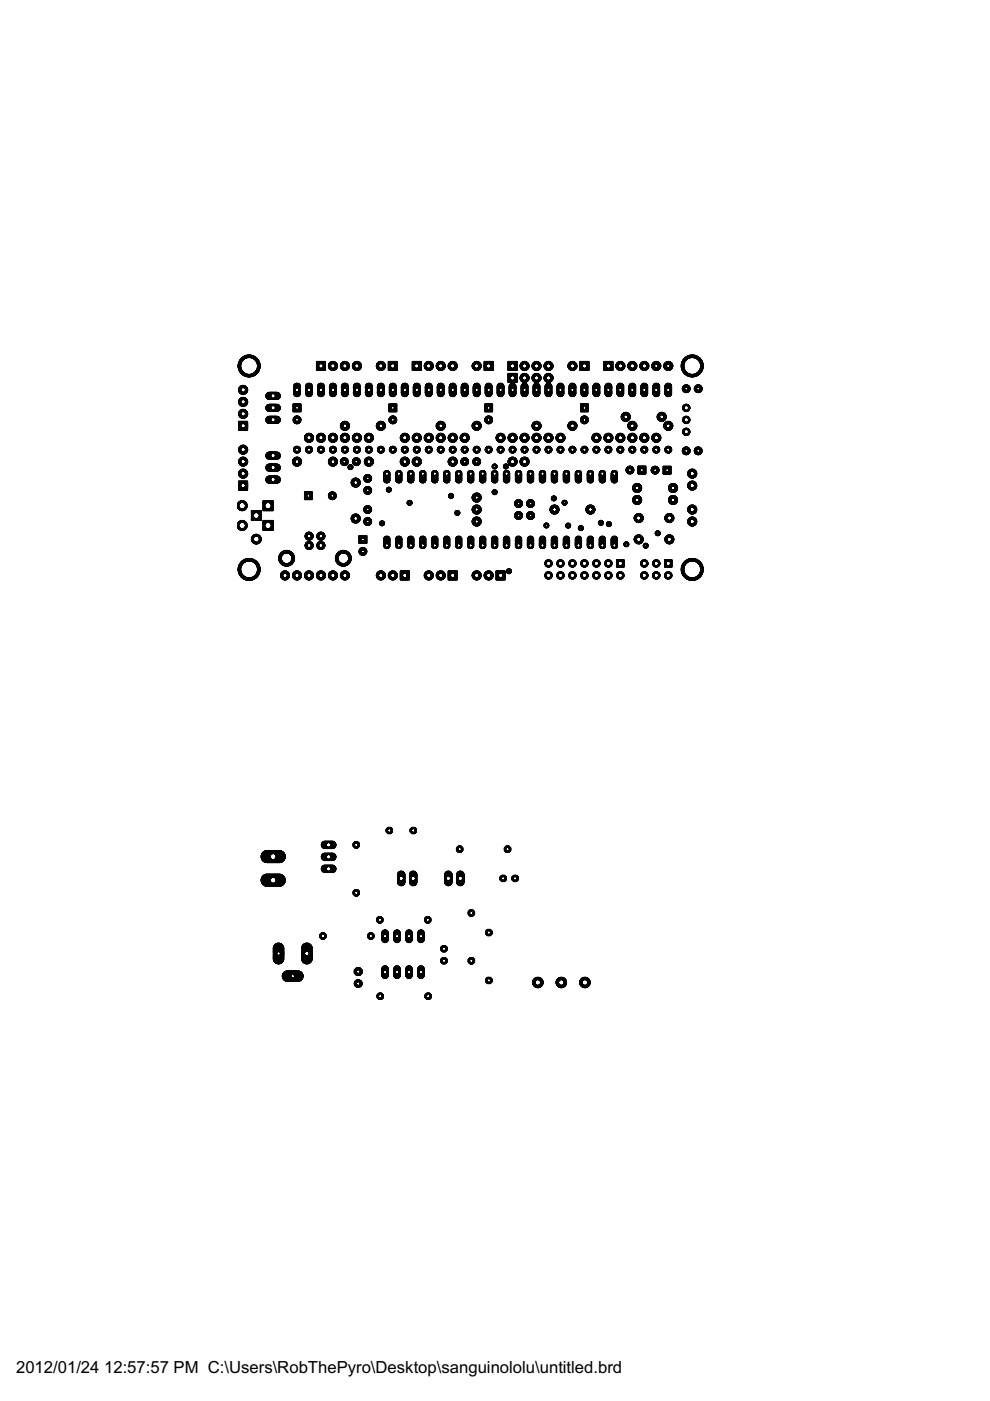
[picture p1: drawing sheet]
<svg xmlns="http://www.w3.org/2000/svg" width="210mm" height="297mm" viewBox="0 0 210 297" stroke-linecap="round" stroke-linejoin="round" font-family="sans-serif">
<defs><g id="words">
<g font-size="4">
<text x="3.4" y="291">2012/01/24</text>
<text x="22.1" y="291">12:57:57 PM C:\Users\RobThePyro\Desktop\sanguinololu\untitled.brd</text>
</g>
</g></defs>
<g fill="#000" stroke="#000" stroke-width=".21">
<path d="M50.5 77.8h.5zM50.5 77.7l.5 .1zM50.5 77.7h.5zM50.5 77.6l.5 .1zM50.5 77.6h.5zM50.5 77.5l.5 .1zM50.5 77.5h.5zM50.5 77.4l.5 .1zM50.5 77.4h.5zM50.5 77.9l.6 .1zM50.5 77.9h.6zM50.5 77.8l.6 .1z"/>
<path d="M50.5 77.8h.6zM50.5 77.3l.6 .1zM50.5 77.3h.6zM50.5 77.2l.6 .1zM50.5 78h.6zM50.5 77.2h.6zM50.5 78.1h.6zM50.5 78l.6 .1zM50.5 77.1l.6 .1zM50.5 77.1h.6zM50.5 77l.6 .1zM50.6 78.2h.5z"/>
<path d="M50.6 78.1l.5 .1zM50.6 77h.5zM50.6 78.3h.6zM50.6 76.9h.6zM50.6 78.4h.6zM50.6 78.3l.6 .1zM50.6 78.2l.6 .1zM50.6 76.9l.6 .1zM50.6 76.8l.6 .1zM50.6 76.8h.6zM50.7 78.4h.5zM50.7 76.8h.5z"/>
<path d="M50.7 76.7l.5 .1zM50.7 78.5h.6zM50.7 78.4l.6 .1zM50.7 76.7l.6 .1zM50.7 76.7h.6zM50.7 78.6h.7zM50.7 78.5l.6 .1zM50.7 76.6l.6 .1zM50.7 76.6h.6zM50.7 76.6h.7zM50.8 78.7h.6zM50.8 78.6l.6 .1z"/>
<path d="M50.8 76.5l.6 .1zM50.8 76.5h.6zM50.8 78.7l.7 .1zM50.8 78.7l.6 .1zM50.8 76.4l.6 .1zM50.8 76.4l.7 .1zM50.8 78.8h.7zM50.8 76.4h.7zM50.8 76.3l.7 .1zM50.9 78.8h.6zM50.9 76.3l.6 .1zM50.9 78.8l.7 .1z"/>
<path d="M50.9 76.3h.7zM50.9 78.9h.7zM50.9 76.2l.7 .1zM50.9 78.9l.7 .1zM50.9 78.9l.8 .1zM50.9 76.2h.8zM51 79h.7zM51 76.2h.7zM51 79l.8 .1zM51 76.1l.8 .1zM51 76.1h.8zM51.1 79.1h.8z"/>
<path d="M51.1 76.1h.8zM51.1 79.1l.8 .1zM51.1 76l.8 .1zM51.1 79.1l.9 .1zM51.1 76h.9zM51.1 79.2h1zM51.1 79.2h.9zM51.1 75.9l1 .1zM51.2 79.2l.9 .1zM51.2 75.9l.9 .1zM51.2 79.3h1.1zM51.2 79.2l1 .1z"/>
<path d="M51.2 75.9h1zM51.2 75.9h1.1zM51.2 75.8l1.1 .1zM51.3 79.3l1.2 .1zM51.3 75.8l1.2 .1zM51.3 79.4h1.3zM51.3 75.8h1.3zM51.4 79.4h2.9zM51.4 75.8h2.9zM51.4 75.7l2.9 .1zM51.4 79.4l2.8 .1zM51.4 75.7l2.8 .1z"/>
<path d="M51.5 79.4l2.7 .1zM51.5 75.7h2.7zM51.5 79.5h2.6zM51.5 75.7h2.6zM51.5 75.6l2.6 .1zM51.6 79.5l2.5 .1zM51.6 75.6h2.5zM51.6 79.5l2.4 .1zM51.6 75.6h2.4zM51.6 79.6h2.4zM51.7 79.6l2.2 .1zM51.7 75.5l2.2 .1z"/>
<path d="M51.8 79.7h2zM51.8 75.5h2zM51.9 79.7h1.8zM51.9 75.4l1.8 .1zM52 79.7l1.7 .1zM52 75.4l1.7 .1zM52 79.8h1.6zM52 75.4h1.6zM52.1 79.8h1.4zM52.1 75.4h1.4zM52.2 79.8h1.2zM52.2 75.3l1.2 .1z"/>
<path d="M52.3 79.8l1.1 .1zM52.3 75.3l1.1 .1zM52.4 79.9h.8zM52.4 75.3h.8zM52.6 79.9h.4zM52.6 75.3h.4zM53 79.4h1.3zM53 75.8h1.3zM53.2 79.3l1.1 .1zM53.2 75.8l1.1 .1zM53.3 79.3h1.1zM53.3 75.8l1.1 .1z"/>
<path d="M53.4 79.3h1zM53.4 75.9h1zM53.4 79.2l1 .1zM53.5 79.2l1 .1zM53.5 75.9l1 .1zM53.6 79.2h.9zM53.6 75.9l.9 .1zM53.6 76h.9zM53.7 79.1l.8 .1zM53.7 76h.8zM53.7 79.1l.9 .1zM53.7 76l.9 .1z"/>
<path d="M53.7 79.1h.8zM53.7 76.1h.8zM53.8 79.1h.8zM53.8 76.1h.8zM53.8 79l.8 .1zM53.9 79l.7 .1zM53.9 76.1l.7 .1zM53.9 79h.8zM53.9 76.2h.8zM54 78.9l.7 .1zM54 76.2h.7zM54 76.2l.7 .1z"/>
<path d="M54 78.9h.7zM54.1 78.9h.6zM54.1 76.3h.6zM54.1 78.8l.7 .1zM54.1 76.3h.7zM54.1 78.8h.7zM54.1 76.3l.7 .1zM54.1 76.4h.7zM54.2 78.7l.6 .1zM54.2 76.4l.6 .1zM54.2 78.7h.7zM54.2 76.5h.7z"/>
<path d="M54.3 78.6l.6 .1zM54.3 76.5h.6zM54.3 78.6h.6zM54.3 76.6h.6zM54.3 76.5l.6 .1zM54.3 78.5l.6 .1zM54.3 78.5h.6zM54.3 76.6l.6 .1zM54.4 78.5h.5zM54.4 76.7h.5zM54.4 78.5h.6zM54.4 78.4l.6 .1z"/>
<path d="M54.4 76.7l.6 .1zM54.4 76.7h.6zM54.4 78.4h.6zM54.4 76.8h.6zM54.4 78.3l.6 .1zM54.4 76.8l.6 .1zM54.5 78.3h.5zM54.5 78.3h.6zM54.5 76.9h.6zM54.5 76.8l.5 .1zM54.5 78.2l.5 .1zM54.5 76.9l.5 .1z"/>
<path d="M54.5 76.9h.5zM54.5 78.2h.6zM54.5 78.1l.6 .1zM54.5 77h.6zM54.5 78.1h.6zM54.5 78l.6 .1zM54.5 78h.6zM54.5 77.1l.6 .1zM54.5 77.1h.6zM54.5 77l.6 .1zM54.6 78h.5zM54.6 77.9l.5 .1z"/>
<path d="M54.6 77.9h.5zM54.6 77.8l.5 .1zM54.6 77.3l.5 .1zM54.6 77.3h.5zM54.6 77.2l.5 .1zM54.6 77.2h.5zM54.6 77.8h.5zM54.6 77.8h.6zM54.6 77.7l.6 .1zM54.6 77.7h.6zM54.6 77.6l.6 .1zM54.6 77.6h.6z"/>
<path d="M54.6 77.5l.6 .1zM54.6 77.5h.6zM54.6 77.4l.6 .1zM54.6 77.4h.6zM67.1 78.5h1.9zM67.1 78.4l1.9 .1zM67.1 78.4h1.9zM67.1 78.3l1.9 .1zM67.1 78.3h1.9zM67.1 78.2l1.9 .1zM67.1 78.2h1.9zM67.1 78.1l1.9 .1z"/>
<path d="M67.1 78.1h1.9zM67.1 78l.8 .1zM67.1 78h.7zM67.1 78h.6zM67.1 77.9h.6zM67.1 77.9h.5zM67.1 77.8l.5 .1zM67.1 77.8h.5zM67.1 77.7h.5zM67.1 77.6l.5 .1zM67.1 77.6h.5zM67.1 77.5l.5 .1z"/>
<path d="M67.1 77.5h.5zM67.1 77.4h.5zM67.1 77.3l.5 .1zM67.1 77.3h.5zM67.1 77.2l.6 .1zM67.1 77.2h.6zM67.1 77.2h.7zM67.1 77.1l.7 .1zM67.1 77.1l.8 .1zM67.1 77.1h.8zM67.1 77.1h1.9zM67.1 77l1.9 .1z"/>
<path d="M67.1 77h1.9zM67.1 76.9l1.9 .1zM67.1 76.9h1.9zM67.1 76.8l1.9 .1zM67.1 76.8h1.9zM67.1 76.7l1.9 .1zM67.1 76.7h1.9zM67.1 76.6l1.9 .1zM67.1 77.9l.6 .1zM67.1 77.7l.5 .1zM67.1 77.4l.5 .1zM68.2 78l.8 .1z"/>
<path d="M68.2 77.1h.8zM68.2 77.1l.8 .1zM68.3 78h.7zM68.3 77.1l.7 .1zM68.3 77.2h.7zM68.4 78h.6zM68.4 77.2h.6zM68.4 77.9l.6 .1zM68.4 77.9h.6zM68.4 77.2l.6 .1zM68.5 77.9h.5zM68.5 77.3h.5z"/>
<path d="M68.5 77.8l.5 .1zM68.5 77.3l.5 .1zM68.5 77.8h.5zM68.5 77.4h.5zM68.5 77.7l.5 .1zM68.5 77.7h.5zM68.5 77.6l.5 .1zM68.5 77.6h.5zM68.5 77.5l.5 .1zM68.5 77.5h.5zM68.5 77.4l.5 .1zM69.6 77.7l.5 .1z"/>
<path d="M69.6 77.7h.5zM69.6 77.6l.5 .1zM69.6 77.6h.5zM69.6 77.5l.5 .1zM69.6 77.5h.5zM69.6 77.4l.5 .1zM69.7 77.8l.5 .1zM69.7 77.7l.4 .1zM69.7 77.4h.4zM69.7 77.3l.5 .1zM69.7 77.9h.5zM69.7 77.8h.4z"/>
<path d="M69.7 77.3l.4 .1zM69.7 77.3h.5zM69.7 77.2l.5 .1zM69.7 77.9l.6 .1zM69.7 77.2l.6 .1zM69.7 78h.6zM69.7 77.2h.6zM69.7 77.1l.6 .1zM69.8 78l.7 .1zM69.8 78l.6 .1zM69.8 77.1l.6 .1zM69.8 77.1h.7z"/>
<path d="M69.8 78.1h1.6zM69.8 77.1h1.6zM69.8 78.1l1.6 .1zM69.8 77l1.6 .1zM69.8 77h1.6zM69.8 78.1l1.5 .1zM69.8 77h1.5zM69.9 78.2h1.4zM69.9 77h1.4zM69.9 78.2l1.4 .1zM69.9 76.9l1.4 .1zM69.9 78.3h1.3z"/>
<path d="M69.9 76.9h1.3zM70 78.3h1.2zM70 76.9h1.2zM70 76.8l1.2 .1zM70 78.3l1.2 .1zM70.1 78.4h1zM70.1 76.8h1zM70.1 78.4h.9zM70.1 76.7l.9 .1zM70.2 78.4l.8 .1zM70.2 76.7l.8 .1zM70.3 78.5h.6z"/>
<path d="M70.3 76.7h.6zM70.4 78.5h.4zM70.4 76.6l.4 .1zM70.7 78l.7 .1zM70.7 77.1h.7zM70.8 78l.6 .1zM70.8 77.1l.6 .1zM70.8 78h.6zM70.8 77.2h.6zM70.9 78h.6zM70.9 77.2h.6zM70.9 77.9l.6 .1z"/>
<path d="M70.9 77.2l.6 .1zM71 77.9h.5zM71 77.2l.5 .1zM71 77.3h.5zM71 77.8l.5 .1zM71 77.3l.5 .1zM71 77.8h.5zM71 77.4h.5zM71.1 77.7l.4 .1zM71.1 77.4h.4zM71.1 77.7h.4zM71.1 77.6l.4 .1z"/>
<path d="M71.1 77.6h.4zM71.1 77.5l.4 .1zM71.1 77.5h.4zM71.1 77.4l.4 .1zM72.2 77.7l.4 .1zM72.2 77.7h.4zM72.2 77.6l.4 .1zM72.2 77.6h.4zM72.2 77.5l.4 .1zM72.2 77.5h.4zM72.2 77.4l.4 .1zM72.2 77.8l.5 .1z"/>
<path d="M72.2 77.7l.5 .1zM72.2 77.4h.5zM72.2 77.3l.5 .1zM72.2 77.9h.6zM72.2 77.9h.5zM72.2 77.8h.5zM72.2 77.3h.5zM72.2 77.2l.6 .1zM72.2 77.9l.6 .1zM72.3 78h.5zM72.3 77.2h.5zM72.3 78h.6z"/>
<path d="M72.3 77.2h.6zM72.3 77.1l.6 .1zM72.3 78l.7 .1zM72.3 78l.6 .1zM72.3 77.1h.7zM72.3 78.1h1.6zM72.3 77.1h1.6zM72.3 78.1l1.6 .1zM72.3 77l1.6 .1zM72.3 77h1.6zM72.4 78.1l1.5 .1zM72.4 77h1.5z"/>
<path d="M72.4 78.2h1.5zM72.4 78.2l1.4 .1zM72.4 76.9l1.4 .1zM72.5 78.2l1.3 .1zM72.5 76.9l1.3 .1zM72.5 78.3h1.3zM72.5 76.9h1.3zM72.5 78.3h1.2zM72.5 76.9h1.2zM72.5 76.8l1.2 .1zM72.6 78.3l1.1 .1zM72.6 76.8l1.1 .1z"/>
<path d="M72.6 78.4h1.1zM72.6 76.8h1.1zM72.6 78.4h1zM72.6 76.8h1zM72.7 78.4h.9zM72.7 76.7l.9 .1zM72.7 78.4l.8 .1zM72.7 76.7l.8 .1zM72.8 78.5h.7zM72.8 76.7h.7zM72.9 78.5h.5zM72.9 76.7h.5z"/>
<path d="M73 78.5h.3zM73 76.6l.3 .1zM73.2 78l.8 .1zM73.2 77.1h.8zM73.3 78l.7 .1zM73.3 77.1l.7 .1zM73.4 78h.6zM73.4 77.2h.6zM73.4 77.1l.6 .1zM73.5 77.9l.5 .1zM73.5 77.2l.5 .1zM73.5 77.9h.5z"/>
<path d="M73.5 77.3h.5zM73.6 77.8l.5 .1zM73.6 77.3l.5 .1zM73.6 77.8h.4zM73.6 77.4h.4zM73.6 77.3l.4 .1zM73.6 77.7l.5 .1zM73.6 77.4h.5zM73.6 77.7h.5zM73.6 77.6l.5 .1zM73.6 77.6h.5zM73.6 77.5l.5 .1z"/>
<path d="M73.6 77.5h.5zM73.6 77.4l.5 .1zM74.7 77.7l.5 .1zM74.7 77.7h.5zM74.7 77.6l.5 .1zM74.7 77.6h.5zM74.7 77.5l.5 .1zM74.7 77.5h.5zM74.7 77.4l.5 .1zM74.7 77.8l.5 .1zM74.7 77.4h.5zM74.7 77.3l.5 .1z"/>
<path d="M74.8 77.9h.5zM74.8 77.8h.4zM74.8 77.4h.4zM74.8 77.3l.4 .1zM74.8 77.3h.5zM74.8 77.2l.5 .1zM74.8 77.9l.5 .1zM74.8 78h.6zM74.8 77.2h.6zM74.8 77.1l.6 .1zM74.8 78l.8 .1zM74.8 78l.7 .1z"/>
<path d="M74.8 77.1l.7 .1zM74.8 77.1h.8zM74.9 78.1h1.6zM74.9 77.1h1.6zM74.9 78.1l1.6 .1zM74.9 77l1.6 .1zM74.9 77h1.6zM74.9 78.1l1.5 .1zM74.9 77h1.5zM75 78.2h1.4zM75 77h1.4zM75 78.2l1.4 .1z"/>
<path d="M75 76.9l1.4 .1zM75 78.2l1.3 .1zM75 76.9l1.3 .1zM75 78.3h1.3zM75 76.9h1.3zM75.1 78.3h1.2zM75.1 76.9h1.2zM75.1 76.8l1.2 .1zM75.1 78.3l1.1 .1zM75.1 76.8l1.1 .1zM75.1 78.4h1.1zM75.1 76.8h1.1z"/>
<path d="M75.2 78.4h1zM75.2 76.8h1zM75.2 78.4h.9zM75.2 76.7l.9 .1zM75.3 78.4l.8 .1zM75.3 76.7l.8 .1zM75.3 78.5h.7zM75.3 76.7h.7zM75.4 78.5h.5zM75.4 76.7h.5zM75.5 78.5h.3zM75.5 76.6l.3 .1z"/>
<path d="M75.8 78l.7 .1zM75.8 77.1h.7zM75.9 78l.6 .1zM75.9 77.1l.6 .1zM75.9 78h.6zM75.9 77.2h.6zM76 78h.5zM76 77.2h.5zM76 77.9l.6 .1zM76 77.2l.6 .1zM76 77.9h.6zM76.1 77.9h.5z"/>
<path d="M76.1 77.3h.5zM76.1 77.8l.5 .1zM76.1 77.3l.5 .1zM76.1 77.8h.5zM76.1 77.4h.5zM76.1 77.7l.5 .1zM76.2 77.7l.4 .1zM76.2 77.7h.4zM76.2 77.6l.4 .1zM76.2 77.6h.4zM76.2 77.5l.4 .1zM76.2 77.5h.4z"/>
<path d="M76.2 77.4l.4 .1zM79.8 77.7l.5 .1zM79.8 77.7h.5zM79.8 77.6l.5 .1zM79.8 77.6h.5zM79.8 77.5l.5 .1zM79.8 77.5h.5zM79.8 77.4l.5 .1zM79.8 77.8l.5 .1zM79.8 77.4h.5zM79.8 77.3l.5 .1zM79.8 77.9h.6z"/>
<path d="M79.8 77.9h.5zM79.8 77.8h.5zM79.8 77.3h.5zM79.8 77.2l.6 .1zM79.9 77.9l.5 .1zM79.9 77.2l.5 .1zM79.9 78h.5zM79.9 77.2h.5zM79.9 78h.6zM79.9 77.2h.6zM79.9 77.1l.6 .1zM79.9 78l.7 .1z"/>
<path d="M79.9 77.1l.7 .1zM79.9 77.1h.7zM79.9 78.1h1.7zM79.9 77.1h1.7zM80 78.1l1.5 .1zM80 78.1h1.5zM80 77l1.5 .1zM80 77h1.5zM80 78.2h1.5zM80.1 78.2l1.3 .1zM80.1 76.9l1.3 .1zM80.1 78.3h1.3z"/>
<path d="M80.1 76.9h1.3zM80.2 78.3h1.1zM80.2 76.8l1.1 .1zM80.2 78.3l1.1 .1zM80.2 78.4h1.1zM80.2 76.8h1.1zM80.3 78.4h.9zM80.3 76.8h.9zM80.3 76.7l.9 .1zM80.3 78.4l.9 .1zM80.4 78.5h.7zM80.4 76.7h.7z"/>
<path d="M80.5 78.5h.5zM80.5 76.7h.5zM80.6 78.5h.3zM80.6 76.6l.3 .1zM80.9 78l.7 .1zM80.9 77.1h.7zM80.9 77.1l.7 .1zM81 78h.6zM81 77.2h.6zM81 77.1l.6 .1zM81.1 78h.5zM81.1 77.2h.5z"/>
<path d="M81.1 77.9l.5 .1zM81.1 77.2l.5 .1zM81.1 77.9h.6zM81.1 77.2l.6 .1zM81.2 77.9h.5zM81.2 77.3h.5zM81.2 77.8l.5 .1zM81.2 77.3l.5 .1zM81.2 77.8h.5zM81.2 77.4h.5zM81.2 77.7l.5 .1zM81.2 77.7h.5z"/>
<path d="M81.2 77.6l.5 .1zM81.2 77.6h.5zM81.2 77.5l.5 .1zM81.2 77.5h.5zM81.2 77.4l.5 .1zM82.3 77.8l.6 .1zM82.3 77.3l.6 .1zM82.3 78.5h1.9zM82.3 78.4l1.9 .1zM82.3 78.4h1.9zM82.3 78.3l1.9 .1zM82.3 78.3h1.9z"/>
<path d="M82.3 78.2l1.9 .1zM82.3 78.2h1.9zM82.3 78.1l1.9 .1zM82.3 78.1h1.9zM82.3 78l.9 .1zM82.3 78l.8 .1zM82.3 78h.8zM82.3 78h.7zM82.3 77.9l.6 .1zM82.3 77.9h.6zM82.3 77.8h.5zM82.3 77.7l.5 .1z"/>
<path d="M82.3 77.7h.5zM82.3 77.6l.5 .1zM82.3 77.6h.5zM82.3 77.5l.5 .1zM82.3 77.5h.5zM82.3 77.4l.5 .1zM82.3 77.4h.5zM82.3 77.3l.5 .1zM82.3 77.3h.6zM82.3 77.2l.6 .1zM82.3 77.2h.7zM82.3 77.1l.8 .1z"/>
<path d="M82.3 77.1h.9zM82.3 77.1h1.9zM82.3 77l1.9 .1zM82.3 77h1.9zM82.3 76.9l1.9 .1zM82.3 76.9h1.9zM82.3 76.8l1.9 .1zM82.3 76.8h1.9zM82.3 76.7l1.9 .1zM82.3 76.7h1.9zM82.3 76.6l1.9 .1zM83.4 78l.8 .1z"/>
<path d="M83.4 77.1h.8zM83.5 78l.7 .1zM83.5 77.1l.7 .1zM83.5 78h.7zM83.6 78h.6zM83.6 77.2h.6zM83.6 77.9l.6 .1zM83.6 77.2l.6 .1zM83.7 77.9h.5zM83.7 77.2l.5 .1zM83.7 77.8l.5 .1zM83.7 77.3l.5 .1z"/>
<path d="M83.7 77.3h.5zM83.7 77.8h.5zM83.7 77.4h.5zM83.8 77.7l.4 .1zM83.8 77.7h.4zM83.8 77.4l.4 .1zM83.8 77.4h.4zM83.8 77.6l.4 .1zM83.8 77.6h.4zM83.8 77.5l.4 .1zM83.8 77.5h.4zM87.4 77.8l.5 .1z"/>
<path d="M87.4 77.3l.5 .1zM87.4 78.5h1.9zM87.4 78.4l1.9 .1zM87.4 78.4h1.9zM87.4 78.3l1.9 .1zM87.4 78.3h1.9zM87.4 78.2l1.9 .1zM87.4 78.2h1.9zM87.4 78.1l1.9 .1zM87.4 78.1h1.9zM87.4 78l.9 .1zM87.4 78l.8 .1z"/>
<path d="M87.4 78h.7zM87.4 77.9l.6 .1zM87.4 77.9h.6zM87.4 77.8h.5zM87.4 77.7l.5 .1zM87.4 77.7h.5zM87.4 77.6l.5 .1zM87.4 77.6h.5zM87.4 77.5l.5 .1zM87.4 77.5h.5zM87.4 77.4l.5 .1zM87.4 77.4h.5z"/>
<path d="M87.4 77.3h.6zM87.4 77.2l.6 .1zM87.4 77.2h.7zM87.4 77.1l.7 .1zM87.4 77.1l.8 .1zM87.4 77.1h.9zM87.4 77.1h1.9zM87.4 77l1.9 .1zM87.4 77h1.9zM87.4 76.9l1.9 .1zM87.4 76.9h1.9zM87.4 76.8l1.9 .1z"/>
<path d="M87.4 76.8h1.9zM87.4 76.7l1.9 .1zM87.4 76.7h1.9zM87.4 76.6l1.9 .1zM88.5 78l.8 .1zM88.5 77.1h.8zM88.6 78l.7 .1zM88.6 77.1l.7 .1zM88.6 78h.7zM88.6 77.2h.7zM88.7 78h.6zM88.7 77.2h.6z"/>
<path d="M88.7 77.9l.6 .1zM88.7 77.2l.6 .1zM88.7 77.9h.6zM88.8 77.9h.5zM88.8 77.8l.5 .1zM88.8 77.3l.5 .1zM88.8 77.3h.5zM88.8 77.8h.5zM88.8 77.4h.5zM88.8 77.7l.5 .1zM88.8 77.7h.5zM88.8 77.4l.5 .1z"/>
<path d="M88.9 77.7h.4zM88.9 77.6l.4 .1zM88.9 77.6h.4zM88.9 77.5l.4 .1zM88.9 77.5h.4zM90 77.7l.4 .1zM90 77.7h.4zM90 77.6l.4 .1zM90 77.6h.4zM90 77.5l.4 .1zM90 77.5h.4zM90 77.4l.4 .1z"/>
<path d="M90 77.8l.5 .1zM90 77.8h.4zM90 77.4h.4zM90 77.3l.4 .1zM90 77.3l.5 .1zM90 77.9h.6zM90 77.9h.5zM90 77.3h.5zM90 77.2l.6 .1zM90 77.9l.6 .1zM90 78h.6zM90 77.2h.6z"/>
<path d="M90.1 78h.6zM90.1 77.1l.6 .1zM90.1 78l.7 .1zM90.1 78l.6 .1zM90.1 77.1h.7zM90.1 78.1h1.6zM90.1 77.1h1.6zM90.1 78.1l1.6 .1zM90.1 77l1.6 .1zM90.1 77h1.6zM90.2 78.1l1.5 .1zM90.2 77h1.5z"/>
<path d="M90.2 78.2h1.4zM90.2 77h1.4zM90.2 78.2l1.4 .1zM90.2 76.9l1.4 .1zM90.3 78.3h1.3zM90.3 76.9h1.3zM90.3 78.3h1.2zM90.3 76.9h1.2zM90.3 76.8l1.2 .1zM90.3 78.3l1.2 .1zM90.4 78.4h1zM90.4 76.8h1z"/>
<path d="M90.5 78.4h.9zM90.5 76.7l.9 .1zM90.5 78.4l.8 .1zM90.5 76.7l.8 .1zM90.6 78.5h.6zM90.6 76.7h.6zM90.7 78.5h.4zM90.7 76.6l.4 .1zM91 78l.7 .1zM91 77.1h.7zM91.1 78l.6 .1zM91.1 77.1l.6 .1z"/>
<path d="M91.2 78h.6zM91.2 77.2h.6zM91.2 77.1l.6 .1zM91.2 77.9l.6 .1zM91.2 77.2l.6 .1zM91.3 77.9h.5zM91.3 77.2l.5 .1zM91.3 77.3h.5zM91.3 77.8l.5 .1zM91.3 77.3l.5 .1zM91.4 77.8h.4zM91.4 77.4h.4z"/>
<path d="M91.4 77.3l.4 .1zM91.4 77.7l.4 .1zM91.4 77.7h.4zM91.4 77.4l.4 .1zM91.4 77.7h.5zM91.4 77.6l.5 .1zM91.4 77.6h.5zM91.4 77.5l.5 .1zM91.4 77.5h.5zM92.5 77.7l.5 .1zM92.5 77.7h.5zM92.5 77.6l.5 .1z"/>
<path d="M92.5 77.6h.5zM92.5 77.5l.5 .1zM92.5 77.5h.5zM92.5 77.4l.5 .1zM92.5 77.8l.5 .1zM92.5 77.8h.5zM92.5 77.4h.5zM92.5 77.3l.5 .1zM92.5 77.9h.6zM92.5 77.9h.5zM92.5 77.3h.5zM92.5 77.2l.6 .1z"/>
<path d="M92.6 77.9l.5 .1zM92.6 77.2l.5 .1zM92.6 78h.6zM92.6 78h.5zM92.6 77.2h.5zM92.6 77.2h.6zM92.6 77.1l.6 .1zM92.6 78l.7 .1zM92.6 77.1l.7 .1zM92.6 77.1h.7zM92.6 78.1h1.7zM92.6 77.1h1.7z"/>
<path d="M92.7 78.1l1.5 .1zM92.7 78.1h1.5zM92.7 77l1.5 .1zM92.7 77h1.5zM92.7 78.2h1.5zM92.8 78.2l1.3 .1zM92.8 76.9l1.3 .1zM92.8 78.3h1.3zM92.8 76.9h1.3zM92.9 78.3h1.1zM92.9 76.8l1.1 .1zM92.9 78.3l1.1 .1z"/>
<path d="M92.9 78.4h1.1zM92.9 76.8h1.1zM93 78.4h.9zM93 76.8h.9zM93 76.7l.9 .1zM93 78.4l.9 .1zM93.1 78.5h.7zM93.1 76.7h.7zM93.2 78.5h.5zM93.2 76.7h.5zM93.3 78.5h.3zM93.3 76.6l.3 .1z"/>
<path d="M93.6 78l.7 .1zM93.6 77.1h.7zM93.6 77.1l.7 .1zM93.7 78h.6zM93.7 77.1l.6 .1zM93.7 77.2h.6zM93.8 78h.5zM93.8 77.9l.5 .1zM93.8 77.2l.5 .1zM93.8 77.2h.5zM93.8 77.9h.6zM93.8 77.2l.6 .1z"/>
<path d="M93.8 77.9h.5zM93.8 77.3h.5zM93.9 77.8l.5 .1zM93.9 77.3l.5 .1zM93.9 77.8h.5zM93.9 77.4h.5zM93.9 77.7l.5 .1zM93.9 77.7h.5zM93.9 77.4l.5 .1zM93.9 77.6l.5 .1zM93.9 77.6h.5zM93.9 77.5l.5 .1z"/>
<path d="M93.9 77.5h.5zM95 77.7h.5zM95 77.6l.5 .1zM95 77.6h.5zM95 77.5l.5 .1zM95 77.5h.5zM95 77.7l.5 .1zM95 77.4l.5 .1zM95.1 77.8l.5 .1zM95.1 77.8h.4zM95.1 77.7l.4 .1zM95.1 77.4h.4z"/>
<path d="M95.1 77.3l.4 .1zM95.1 77.3l.5 .1zM95.1 77.9h.5zM95.1 77.3h.5zM95.1 77.2l.5 .1zM95.1 78h.6zM95.1 77.9l.6 .1zM95.1 77.2l.6 .1zM95.1 77.2h.6zM95.1 78l.8 .1zM95.1 77.1l.6 .1zM95.1 77.1h.8z"/>
<path d="M95.2 78l.6 .1zM95.2 77.1l.6 .1zM95.2 78.1h1.6zM95.2 77.1h1.6zM95.2 78.1l1.6 .1zM95.2 77l1.6 .1zM95.2 77h1.6zM95.2 78.1l1.5 .1zM95.2 77h1.5zM95.3 78.2h1.4zM95.3 77h1.4zM95.3 78.2l1.4 .1z"/>
<path d="M95.3 76.9l1.4 .1zM95.3 78.3h1.3zM95.3 76.9h1.3zM95.4 78.3h1.2zM95.4 76.9h1.2zM95.4 76.8l1.2 .1zM95.4 78.3l1.2 .1zM95.5 78.4h1zM95.5 76.8h1zM95.5 78.4h.9zM95.5 76.7l.9 .1zM95.6 78.4l.8 .1z"/>
<path d="M95.6 76.7l.8 .1zM95.7 78.5h.6zM95.7 76.7h.6zM95.8 78.5h.4zM95.8 76.6l.4 .1zM96.1 78l.7 .1zM96.1 77.1h.7zM96.2 78l.6 .1zM96.2 77.1l.6 .1zM96.2 78h.6zM96.2 77.2h.6zM96.3 78h.6z"/>
<path d="M96.3 77.9l.6 .1zM96.3 77.2l.6 .1zM96.3 77.2h.6zM96.4 77.9h.5zM96.4 77.2l.5 .1zM96.4 77.3h.5zM96.4 77.8l.5 .1zM96.4 77.3l.5 .1zM96.4 77.8h.5zM96.4 77.4h.5zM96.5 77.7l.4 .1zM96.5 77.7h.4z"/>
<path d="M96.5 77.4l.4 .1zM96.5 77.4h.4zM96.5 77.6l.4 .1zM96.5 77.6h.4zM96.5 77.5l.4 .1zM96.5 77.5h.4zM100.1 77.7h.5zM100.1 77.6l.5 .1zM100.1 77.6h.5zM100.1 77.5l.5 .1zM100.1 77.5h.5zM100.1 77.7l.5 .1z"/>
<path d="M100.1 77.4l.5 .1zM100.1 77.8l.5 .1zM100.1 77.8h.5zM100.1 77.4h.5zM100.1 77.3l.5 .1zM100.2 77.9h.5zM100.2 77.3h.5zM100.2 77.2l.5 .1zM100.2 78h.5zM100.2 77.9l.5 .1zM100.2 77.2h.5zM100.2 78h.6z"/>
<path d="M100.2 77.2h.6zM100.2 78l.7 .1zM100.2 77.1l.6 .1zM100.2 77.1h.7zM100.2 77.1l.7 .1zM100.3 78.1h1.6zM100.3 77.1h1.6zM100.3 78.1l1.6 .1zM100.3 77l1.6 .1zM100.3 77h1.6zM100.3 78.1l1.5 .1zM100.3 77h1.5z"/>
<path d="M100.4 78.2h1.4zM100.4 77h1.4zM100.4 78.2l1.4 .1zM100.4 76.9l1.4 .1zM100.4 78.2l1.3 .1zM100.4 76.9l1.3 .1zM100.4 78.3h1.3zM100.4 76.9h1.3zM100.5 78.3h1.2zM100.5 76.9h1.2zM100.5 76.8l1.2 .1zM100.5 78.3l1.1 .1z"/>
<path d="M100.5 76.8l1.1 .1zM100.5 78.4h1.1zM100.5 76.8h1.1zM100.6 78.4h1zM100.6 76.8h1zM100.6 78.4h.9zM100.6 76.7l.9 .1zM100.7 78.4l.8 .1zM100.7 76.7l.8 .1zM100.7 78.5h.7zM100.7 76.7h.7zM100.8 78.5h.5z"/>
<path d="M100.8 76.7h.5zM100.9 78.5h.3zM100.9 76.6l.3 .1zM101.2 78l.7 .1zM101.2 77.1h.7zM101.3 78l.6 .1zM101.3 77.1l.6 .1zM101.3 78h.6zM101.3 77.2h.6zM101.4 78h.5zM101.4 77.9l.5 .1zM101.4 77.2l.5 .1z"/>
<path d="M101.4 77.2h.5zM101.4 77.9h.6zM101.4 77.2l.6 .1zM101.5 77.9h.5zM101.5 77.3h.5zM101.5 77.8l.5 .1zM101.5 77.3l.5 .1zM101.5 77.8h.5zM101.5 77.4h.5zM101.5 77.7l.5 .1zM101.5 77.7h.5zM101.5 77.4l.5 .1z"/>
<path d="M101.6 77.7h.4zM101.6 77.6l.4 .1zM101.6 77.6h.4zM101.6 77.5l.4 .1zM101.6 77.5h.4zM102.6 78l.9 .1zM102.6 78h.8zM102.6 77.9h.6zM102.6 77.8l.6 .1zM102.6 77.7h.5zM102.6 77.6l.5 .1zM102.6 77.6h.5z"/>
<path d="M102.6 77.5l.5 .1zM102.6 77.5h.5zM102.6 77.3l.6 .1zM102.6 77.2l.6 .1zM102.6 77.1l.8 .1zM102.6 77.1h.9zM102.7 78.5h1.9zM102.7 78.4l1.9 .1zM102.7 78.4h1.9zM102.7 78.3l1.9 .1zM102.7 78.3h1.9zM102.7 78.2l1.9 .1z"/>
<path d="M102.7 78.2h1.9zM102.7 78.1l1.9 .1zM102.7 78.1h1.9zM102.7 78l.7 .1zM102.7 78h.6zM102.7 77.9l.6 .1zM102.7 77.9h.5zM102.7 77.8h.5zM102.7 77.7l.4 .1zM102.7 77.7h.4zM102.7 77.4l.4 .1zM102.7 77.4h.4z"/>
<path d="M102.7 77.4h.5zM102.7 77.3l.5 .1zM102.7 77.3h.5zM102.7 77.2l.6 .1zM102.7 77.2h.6zM102.7 77.1l.7 .1zM102.7 77.1h1.9zM102.7 77l1.9 .1zM102.7 77h1.9zM102.7 76.9l1.9 .1zM102.7 76.9h1.9zM102.7 76.8l1.9 .1z"/>
<path d="M102.7 76.8h1.9zM102.7 76.7l1.9 .1zM102.7 76.7h1.9zM102.7 76.6l1.9 .1zM103.7 78l.9 .1zM103.7 77.1h.9zM103.8 78l.8 .1zM103.8 77.1l.8 .1zM103.8 78h.8zM103.9 78h.6zM103.9 77.2h.6zM103.9 78h.7z"/>
<path d="M103.9 77.2h.7zM103.9 77.9l.6 .1zM103.9 77.2l.6 .1zM104 77.9h.6zM104 77.2l.6 .1zM104 77.9h.5zM104 77.3h.5zM104 77.8l.6 .1zM104 77.3l.6 .1zM104.1 77.8h.5zM104.1 77.4h.5zM104.1 77.3l.5 .1z"/>
<path d="M104.1 77.7l.4 .1zM104.1 77.7h.4zM104.1 77.4l.4 .1zM104.1 77.4h.4zM104.1 77.7h.5zM104.1 77.6l.5 .1zM104.1 77.6h.5zM104.1 77.5l.5 .1zM104.1 77.5h.5zM107.7 79.9h.5zM107.7 79.9h.6zM107.7 79.8h.6z"/>
<path d="M107.7 79.7l.7 .1zM107.7 79.7h.7zM107.7 79.7h.8zM107.7 79.6l.9 .1zM107.7 79.6l1.9 .1zM107.7 79.6h1.9zM107.7 79.5l1.9 .1zM107.7 79.5h1.9zM107.7 79.4l1.9 .1zM107.7 79.4h1.9zM107.7 79.3l1.9 .1zM107.7 79.3h1.9z"/>
<path d="M107.7 79.2l1.9 .1zM107.7 79.2h1.9zM107.7 78.5h1.9zM107.7 78.4l1.9 .1zM107.7 78.4h1.9zM107.7 78.3l1.9 .1zM107.7 78.3h1.9zM107.7 78.2l1.9 .1zM107.7 78.2h1.9zM107.7 78.1l1.9 .1zM107.7 78.1h1.9zM107.7 78l.9 .1z"/>
<path d="M107.7 78l.8 .1zM107.7 78h.7zM107.7 77.9h.6zM107.7 77.8l.6 .1zM107.7 77.8h.5zM107.7 77.7h.5zM107.7 77.6l.5 .1zM107.7 77.6h.5zM107.7 77.5l.5 .1zM107.7 77.5h.5zM107.7 77.4h.5zM107.7 77.3l.5 .1z"/>
<path d="M107.7 77.3l.6 .1zM107.7 77.2l.6 .1zM107.7 77.2h.7zM107.7 77.1l.7 .1zM107.7 77.1l.8 .1zM107.7 77.1h.9zM107.7 77.1h1.9zM107.7 77l1.9 .1zM107.7 77h1.9zM107.7 76.9l1.9 .1zM107.7 76.9h1.9zM107.7 76.8l1.9 .1z"/>
<path d="M107.7 76.8h1.9zM107.7 76.7l1.9 .1zM107.7 76.7h1.9zM107.7 76.6l1.9 .1zM107.7 80h.5zM107.7 79.9l.5 .1zM107.7 79.8l.6 .1zM107.7 77.9l.6 .1zM107.7 77.7l.5 .1zM107.7 77.4l.5 .1zM107.7 77.3h.6zM108.8 79.6l.8 .1z"/>
<path d="M108.8 78l.8 .1zM108.8 77.1h.8zM108.9 79.7h.7zM108.9 78l.7 .1zM108.9 77.1l.7 .1zM108.9 78h.7zM108.9 77.2h.7zM109 79.7l.6 .1zM109 78h.6zM109 77.2h.6zM109 79.8h.6zM109 77.9l.6 .1z"/>
<path d="M109 77.2l.6 .1zM109.1 79.8h.5zM109.1 77.9h.5zM109.1 77.2l.5 .1zM109.1 79.8l.5 .1zM109.1 77.3h.5zM109.1 79.9h.5zM109.1 77.8l.5 .1zM109.1 77.3l.5 .1zM109.1 77.8h.5zM109.1 77.4h.5zM109.2 80h.4z"/>
<path d="M109.2 79.9l.4 .1zM109.2 77.7l.4 .1zM109.2 77.7h.4zM109.2 77.4l.4 .1zM109.2 77.4h.4zM109.2 77.6l.4 .1zM109.2 77.6h.4zM109.2 77.5l.4 .1zM109.2 77.5h.4zM110.3 77.7h.4zM110.3 77.6l.4 .1zM110.3 77.6h.4z"/>
<path d="M110.3 77.5l.4 .1zM110.3 77.5h.4zM110.3 80h.4zM110.3 79.9l.4 .1zM110.3 77.7l.4 .1zM110.3 77.4l.4 .1zM110.3 77.4h.4zM110.3 79.9h.5zM110.3 79.8h.5zM110.3 77.9h.5zM110.3 77.8l.5 .1zM110.3 77.8h.5z"/>
<path d="M110.3 77.4h.5zM110.3 77.3l.5 .1zM110.3 77.2l.5 .1zM110.3 79.8l.5 .1zM110.3 77.3h.5zM110.3 79.8h.6zM110.3 79.7l.6 .1zM110.3 78h.6zM110.3 77.9l.6 .1zM110.3 77.2l.6 .1zM110.3 77.2h.6zM110.4 79.7h.6z"/>
<path d="M110.4 78h.6zM110.4 77.2h.6zM110.4 79.6l.7 .1zM110.4 78l.7 .1zM110.4 78l.6 .1zM110.4 77.1l.6 .1zM110.4 77.1h.7zM110.4 79.6l1.6 .1zM110.4 78.1h1.6zM110.4 77.1h1.6zM110.4 79.6h1.6zM110.4 79.5l1.6 .1z"/>
<path d="M110.4 78.1l1.6 .1zM110.4 77l1.6 .1zM110.4 77h1.6zM110.5 79.5l1.5 .1zM110.5 78.1l1.5 .1zM110.5 77h1.5zM110.5 79.5h1.4zM110.5 78.2h1.4zM110.5 77h1.4zM110.5 78.2l1.4 .1zM110.5 76.9l1.4 .1zM110.5 79.4l1.4 .1z"/>
<path d="M110.6 79.4l1.3 .1zM110.6 78.3h1.3zM110.6 76.9h1.3zM110.6 79.4h1.2zM110.6 78.3h1.2zM110.6 76.9h1.2zM110.6 76.8l1.2 .1zM110.6 78.3l1.2 .1zM110.7 79.3l1 .1zM110.7 78.4h1zM110.7 76.8h1zM110.7 79.3h1z"/>
<path d="M110.8 79.3h.9zM110.8 78.4h.9zM110.8 76.7l.9 .1zM110.8 79.2l.8 .1zM110.8 78.4l.8 .1zM110.8 76.7l.8 .1zM110.9 79.2l.6 .1zM110.9 78.5h.6zM110.9 76.7h.6zM110.9 79.2h.6zM111 79.2h.4zM111 78.5h.4z"/>
<path d="M111 76.6l.4 .1zM111.3 79.6l.8 .1zM111.3 78l.8 .1zM111.3 77.1h.8zM111.4 79.7h.6zM111.4 78l.6 .1zM111.4 77.1l.6 .1zM111.5 79.7h.6zM111.5 78h.6zM111.5 77.1l.6 .1zM111.5 77.2h.6zM111.5 79.8h.6z"/>
<path d="M111.5 79.7l.6 .1zM111.5 77.9l.6 .1zM111.5 77.2l.6 .1zM111.6 79.8h.5zM111.6 77.9h.5zM111.6 77.2l.5 .1zM111.6 79.8l.5 .1zM111.6 77.3h.5zM111.6 79.9h.5zM111.6 77.8l.5 .1zM111.6 77.3l.5 .1zM111.7 79.9l.4 .1z"/>
<path d="M111.7 79.9h.4zM111.7 77.8h.4zM111.7 77.7l.4 .1zM111.7 77.4h.4zM111.7 77.3l.4 .1zM111.7 80h.5zM111.7 79.9l.5 .1zM111.7 77.7l.5 .1zM111.7 77.7h.5zM111.7 77.4l.5 .1zM111.7 77.6l.5 .1zM111.7 77.6h.5z"/>
<path d="M111.7 77.5l.5 .1zM111.7 77.5h.5zM112.8 77.7h.5zM112.8 77.6l.5 .1zM112.8 77.6h.5zM112.8 77.5l.5 .1zM112.8 77.5h.5zM112.8 80h.5zM112.8 79.9l.5 .1zM112.8 77.7l.5 .1zM112.8 77.4l.5 .1zM112.8 77.4h.5z"/>
<path d="M112.8 79.9h.5zM112.8 79.8h.6zM112.8 77.9h.6zM112.8 77.8l.5 .1zM112.8 77.8h.5zM112.8 77.3l.5 .1zM112.8 77.2l.6 .1zM112.9 79.8l.5 .1zM112.9 79.8h.5zM112.9 77.9h.5zM112.9 77.3h.5zM112.9 79.7l.5 .1z"/>
<path d="M112.9 78h.5zM112.9 77.9l.5 .1zM112.9 77.2l.5 .1zM112.9 77.2h.5zM112.9 79.7h.6zM112.9 78h.6zM112.9 77.2h.6zM112.9 79.7h.7zM112.9 79.6l.7 .1zM112.9 78l.7 .1zM112.9 77.1l.6 .1zM112.9 77.1l.7 .1z"/>
<path d="M112.9 77.1h.7zM112.9 79.6l1.7 .1zM112.9 78.1h1.7zM112.9 77.1h1.7zM113 79.6h1.5zM113 79.5l1.5 .1zM113 78.1l1.5 .1zM113 78.1h1.5zM113 77l1.5 .1zM113 77h1.5zM113 79.5h1.5zM113 78.2h1.5z"/>
<path d="M113.1 79.5h1.3zM113.1 78.2l1.3 .1zM113.1 76.9l1.3 .1zM113.1 79.4l1.3 .1zM113.1 78.3h1.3zM113.1 76.9h1.3zM113.1 79.4h1.3zM113.2 79.4h1.1zM113.2 78.3h1.1zM113.2 76.8l1.1 .1zM113.2 78.3l1.1 .1zM113.2 79.3l1.1 .1z"/>
<path d="M113.2 78.4h1.1zM113.2 76.8h1.1zM113.3 79.3h.9zM113.3 78.4h.9zM113.3 76.8h.9zM113.3 76.7l.9 .1zM113.3 79.2l.9 .1zM113.3 78.4l.9 .1zM113.4 79.2l.7 .1zM113.4 78.5h.7zM113.4 76.7h.7zM113.5 79.2h.5z"/>
<path d="M113.5 78.5h.5zM113.5 76.7h.5zM113.6 79.2h.3zM113.6 78.5h.3zM113.6 76.6l.3 .1zM113.9 79.6l.7 .1zM113.9 78l.7 .1zM113.9 77.1h.7zM113.9 79.7h.7zM113.9 77.1l.7 .1zM114 79.7h.6zM114 78h.6z"/>
<path d="M114 77.1l.6 .1zM114 77.2h.6zM114.1 79.8h.5zM114.1 79.7l.5 .1zM114.1 78h.5zM114.1 77.9l.5 .1zM114.1 77.2l.5 .1zM114.1 77.2h.5zM114.1 79.8h.6zM114.1 77.9h.6zM114.1 77.2l.6 .1zM114.2 79.8l.5 .1z"/>
<path d="M114.2 79.8h.5zM114.2 77.9h.5zM114.2 77.3h.5zM114.2 79.9h.5zM114.2 77.8l.5 .1zM114.2 77.3l.5 .1zM114.2 79.9l.5 .1zM114.2 77.8h.5zM114.2 77.7l.5 .1zM114.2 77.4h.5zM114.2 80h.5zM114.2 77.7h.5z"/>
<path d="M114.2 77.4l.5 .1zM114.3 77.7h.4zM114.3 77.6l.4 .1zM114.3 77.6h.4zM114.3 77.5l.4 .1zM114.3 77.5h.4zM115.3 77.7h.5zM115.3 77.6l.5 .1zM115.3 77.6h.5zM115.3 77.5l.5 .1zM115.3 77.5h.5zM115.4 80h.4z"/>
<path d="M115.4 79.9l.4 .1zM115.4 77.7l.4 .1zM115.4 77.7h.4zM115.4 77.4l.4 .1zM115.4 77.4h.4zM115.4 79.9h.4zM115.4 79.9h.5zM115.4 79.8h.5zM115.4 77.9h.5zM115.4 77.8l.5 .1zM115.4 77.8h.4zM115.4 77.3l.4 .1z"/>
<path d="M115.4 77.3l.5 .1zM115.4 77.2l.5 .1zM115.4 79.8l.5 .1zM115.4 77.3h.5zM115.4 79.8h.6zM115.4 79.7l.6 .1zM115.4 78h.6zM115.4 77.9l.6 .1zM115.4 77.2l.6 .1zM115.4 77.2h.6zM115.4 79.7h.6zM115.5 79.7h.6z"/>
<path d="M115.5 79.6l.7 .1zM115.5 78l.7 .1zM115.5 78l.6 .1zM115.5 78h.6zM115.5 77.1l.6 .1zM115.5 77.1h.7zM115.5 79.6l1.6 .1zM115.5 78.1h1.6zM115.5 77.1h1.6zM115.5 79.6h1.6zM115.5 79.5l1.6 .1zM115.5 78.1l1.6 .1z"/>
<path d="M115.5 77l1.6 .1zM115.5 77h1.6zM115.5 79.5l1.5 .1zM115.5 78.1l1.5 .1zM115.5 77h1.5zM115.6 79.5h1.4zM115.6 78.2h1.4zM115.6 77h1.4zM115.6 78.2l1.4 .1zM115.6 76.9l1.4 .1zM115.6 79.4l1.4 .1zM115.6 79.4l1.3 .1z"/>
<path d="M115.6 78.3h1.3zM115.6 76.9h1.3zM115.7 79.4h1.2zM115.7 78.3h1.2zM115.7 76.9h1.2zM115.7 76.8l1.2 .1zM115.7 78.3l1.2 .1zM115.8 79.3l1 .1zM115.8 78.4h1zM115.8 76.8h1zM115.8 79.3h1zM115.8 79.3h.9z"/>
<path d="M115.8 78.4h.9zM115.8 76.7l.9 .1zM115.9 79.2l.8 .1zM115.9 78.4l.8 .1zM115.9 76.7l.8 .1zM116 79.2l.6 .1zM116 78.5h.6zM116 76.7h.6zM116 79.2h.6zM116.1 79.2h.4zM116.1 78.5h.4zM116.1 76.6l.4 .1z"/>
<path d="M116.4 79.6l.7 .1zM116.4 78l.7 .1zM116.4 77.1h.7zM116.5 79.7h.6zM116.5 78l.6 .1zM116.5 77.1l.6 .1zM116.5 78h.6zM116.6 79.7h.6zM116.6 78h.6zM116.6 77.2h.6zM116.6 79.8h.6zM116.6 79.7l.6 .1z"/>
<path d="M116.6 77.9l.6 .1zM116.6 77.2l.6 .1zM116.6 77.9h.6zM116.7 79.8l.5 .1zM116.7 79.8h.5zM116.7 77.9h.5zM116.7 77.3h.5zM116.7 79.9h.5zM116.7 77.8l.5 .1zM116.7 77.3l.5 .1zM116.8 79.9l.4 .1zM116.8 79.9h.4z"/>
<path d="M116.8 77.8h.4zM116.8 77.7l.4 .1zM116.8 77.4h.4zM116.8 77.3l.4 .1zM116.8 80h.4zM116.8 77.7h.4zM116.8 77.4l.4 .1zM116.8 77.7h.5zM116.8 77.6l.5 .1zM116.8 77.6h.5zM116.8 77.5l.5 .1zM116.8 77.5h.5z"/>
<path d="M120.4 77.7h.5zM120.4 77.6l.5 .1zM120.4 77.6h.5zM120.4 77.5l.5 .1zM120.4 77.5h.5zM120.4 77.8l.5 .1zM120.4 77.7l.5 .1zM120.4 77.4l.5 .1zM120.4 77.4h.5zM120.4 77.3l.5 .1zM120.5 77.9h.5zM120.5 77.8h.4z"/>
<path d="M120.5 77.4h.4zM120.5 77.3l.4 .1zM120.5 77.2l.5 .1zM120.5 77.9l.5 .1zM120.5 77.3h.5zM120.5 78h.6zM120.5 77.2h.6zM120.5 77.1l.6 .1zM120.5 78l.8 .1zM120.5 78l.7 .1zM120.5 77.1l.7 .1zM120.5 77.1h.8z"/>
<path d="M120.6 78.1h1.6zM120.6 77.1h1.6zM120.6 78.1l1.6 .1zM120.6 77l1.6 .1zM120.6 77h1.6zM120.6 78.1l1.5 .1zM120.6 77h1.5zM120.6 78.2h1.5zM120.7 78.2l1.4 .1zM120.7 76.9l1.4 .1zM120.7 78.2l1.3 .1zM120.7 76.9l1.3 .1z"/>
<path d="M120.7 78.3h1.3zM120.7 76.9h1.3zM120.8 78.3h1.2zM120.8 76.9h1.2zM120.8 76.8l1.2 .1zM120.8 78.3l1.1 .1zM120.8 76.8l1.1 .1zM120.8 78.4h1.1zM120.8 76.8h1.1zM120.9 78.4h1zM120.9 76.8h1zM120.9 78.4h.9z"/>
<path d="M120.9 76.7l.9 .1zM121 78.4l.8 .1zM121 76.7l.8 .1zM121 78.5h.7zM121 76.7h.7zM121.1 78.5h.5zM121.1 76.7h.5zM121.2 78.5h.3zM121.2 76.6l.3 .1zM121.5 78l.7 .1zM121.5 77.1h.7zM121.6 78l.6 .1z"/>
<path d="M121.6 77.1l.6 .1zM121.6 78h.6zM121.6 77.2h.6zM121.7 78h.5zM121.7 77.2h.5zM121.7 77.9l.6 .1zM121.7 77.2l.6 .1zM121.7 77.9h.6zM121.8 77.9h.5zM121.8 77.3h.5zM121.8 77.8l.5 .1zM121.8 77.3l.5 .1z"/>
<path d="M121.8 77.8h.5zM121.8 77.7l.5 .1zM121.8 77.4h.5zM121.9 77.7l.4 .1zM121.9 77.7h.4zM121.9 77.6l.4 .1zM121.9 77.6h.4zM121.9 77.5l.4 .1zM121.9 77.5h.4zM121.9 77.4l.4 .1zM123 78.5h1.9zM123 78.4l1.9 .1z"/>
<path d="M123 78.4h1.9zM123 78.3l1.9 .1zM123 78.3h1.9zM123 78.2l1.9 .1zM123 78.2h1.9zM123 78.1l1.9 .1zM123 78.1h1.9zM123 78l.8 .1zM123 78l.7 .1zM123 78h.7zM123 78h.6zM123 77.9h.5z"/>
<path d="M123 77.8l.5 .1zM123 77.8h.5zM123 77.7h.4zM123 77.6l.4 .1zM123 77.6h.4zM123 77.5l.4 .1zM123 77.5h.4zM123 77.4h.5zM123 77.3l.5 .1zM123 77.3h.5zM123 77.2l.5 .1zM123 77.2h.6z"/>
<path d="M123 77.1l.7 .1zM123 77.1h.8zM123 77.1h1.9zM123 77l1.9 .1zM123 77h1.9zM123 76.9l1.9 .1zM123 76.9h1.9zM123 76.8l1.9 .1zM123 76.8h1.9zM123 76.7l1.9 .1zM123 76.7h1.9zM123 76.6l1.9 .1z"/>
<path d="M123 77.9l.6 .1zM123 77.7l.4 .1zM123 77.4l.4 .1zM123 77.4h.4zM123 77.2l.6 .1zM124 78l.9 .1zM124 77.1h.9zM124.1 78l.8 .1zM124.1 77.1l.8 .1zM124.1 78h.8zM124.2 78h.7zM124.2 77.2h.7z"/>
<path d="M124.3 77.9l.6 .1zM124.3 77.9h.6zM124.3 77.2l.6 .1zM124.3 77.3h.6zM124.3 77.8l.6 .1zM124.3 77.3l.6 .1zM124.4 77.8h.5zM124.4 77.4h.5zM124.4 77.3l.5 .1zM124.4 77.7l.5 .1zM124.4 77.7h.5zM124.4 77.6l.5 .1z"/>
<path d="M124.4 77.6h.5zM124.4 77.5l.5 .1zM124.4 77.5h.5zM124.4 77.4l.5 .1zM128 78.5h1.9zM128 78.4l1.9 .1zM128 78.4h1.9zM128 78.3l1.9 .1zM128 78.3h1.9zM128 78.2l1.9 .1zM128 78.2h1.9zM128 78.1l1.9 .1z"/>
<path d="M128 78.1h1.9zM128 78l.9 .1zM128 78l.8 .1zM128 78h.8zM128 78h.7zM128 77.9h.6zM128 77.8l.6 .1zM128 77.8h.5zM128 77.7h.5zM128 77.6l.5 .1zM128 77.6h.5zM128 77.5l.5 .1z"/>
<path d="M128 77.5h.5zM128 77.4h.5zM128 77.3l.5 .1zM128 77.3l.6 .1zM128 77.3h.6zM128 77.2l.6 .1zM128 77.2h.7zM128 77.1l.8 .1zM128 77.1h.9zM128 77.1h1.9zM128 77l1.9 .1zM128 77h1.9z"/>
<path d="M128 76.9l1.9 .1zM128 76.9h1.9zM128 76.8l1.9 .1zM128 76.8h1.9zM128 76.7l1.9 .1zM128 76.7h1.9zM128 76.6l1.9 .1zM128.1 77.9l.6 .1zM128.1 77.7l.4 .1zM128.1 77.7h.4zM128.1 77.4l.4 .1zM128.1 77.4h.4z"/>
<path d="M128.1 77.2l.6 .1zM129.1 78l.8 .1zM129.1 77.1h.8zM129.2 78l.7 .1zM129.2 77.1l.7 .1zM129.2 78h.7zM129.3 78h.6zM129.3 77.2h.6zM129.3 77.9l.6 .1zM129.3 77.9h.6zM129.3 77.2l.6 .1zM129.4 77.9h.5z"/>
<path d="M129.4 77.3h.5zM129.4 77.8l.6 .1zM129.4 77.3l.6 .1zM129.4 77.8h.5zM129.4 77.4h.5zM129.4 77.3l.5 .1zM129.5 77.7l.4 .1zM129.5 77.7h.4zM129.5 77.6l.4 .1zM129.5 77.6h.4zM129.5 77.5l.4 .1zM129.5 77.5h.4z"/>
<path d="M129.5 77.4l.4 .1zM129.5 77.4h.4zM130.6 77.7l.4 .1zM130.6 77.7h.4zM130.6 77.6l.4 .1zM130.6 77.6h.4zM130.6 77.5l.4 .1zM130.6 77.5h.4zM130.6 77.4l.4 .1zM130.6 77.8l.5 .1zM130.6 77.7l.5 .1zM130.6 77.4h.5z"/>
<path d="M130.6 77.3l.5 .1zM130.6 77.9h.6zM130.6 77.9h.5zM130.6 77.8h.5zM130.6 77.3h.5zM130.6 77.2l.6 .1zM130.6 77.9l.6 .1zM130.7 78h.5zM130.7 77.2h.5zM130.7 78h.6zM130.7 77.2h.6zM130.7 77.1l.6 .1z"/>
<path d="M130.7 78l.7 .1zM130.7 78l.6 .1zM130.7 77.1h.7zM130.7 78.1h1.6zM130.7 77.1h1.6zM130.7 78.1l1.6 .1zM130.7 77l1.6 .1zM130.7 77h1.6zM130.8 78.1l1.5 .1zM130.8 77h1.5zM130.8 78.2h1.4zM130.8 77h1.4z"/>
<path d="M130.8 78.2l1.4 .1zM130.8 76.9l1.4 .1zM130.9 78.2l1.3 .1zM130.9 76.9l1.3 .1zM130.9 78.3h1.3zM130.9 76.9h1.3zM130.9 78.3h1.2zM130.9 76.9h1.2zM130.9 76.8l1.2 .1zM131 78.3l1.1 .1zM131 76.8l1.1 .1zM131 78.4h1.1z"/>
<path d="M131 76.8h1.1zM131 78.4h1zM131 76.8h1zM131.1 78.4h.9zM131.1 76.7l.9 .1zM131.1 78.4l.8 .1zM131.1 76.7l.8 .1zM131.2 78.5h.7zM131.2 76.7h.7zM131.3 78.5h.5zM131.3 76.7h.5zM131.4 78.5h.3z"/>
<path d="M131.4 76.6l.3 .1zM131.6 78l.8 .1zM131.6 77.1h.8zM131.7 78l.7 .1zM131.7 77.1l.7 .1zM131.8 78h.6zM131.8 77.2h.6zM131.8 77.1l.6 .1zM131.9 77.9l.5 .1zM131.9 77.2l.5 .1zM131.9 77.9h.5zM131.9 77.3h.5z"/>
<path d="M132 77.8l.5 .1zM132 77.3l.5 .1zM132 77.8h.4zM132 77.4h.4zM132 77.3l.4 .1zM132 77.7l.5 .1zM132 77.4h.5zM132 77.7h.5zM132 77.6l.5 .1zM132 77.6h.5zM132 77.5l.5 .1zM132 77.5h.5z"/>
<path d="M132 77.4l.5 .1zM133.1 77.7l.5 .1zM133.1 77.7h.5zM133.1 77.6l.5 .1zM133.1 77.6h.5zM133.1 77.5l.5 .1zM133.1 77.5h.5zM133.1 77.4l.5 .1zM133.1 77.8l.5 .1zM133.1 77.4h.5zM133.1 77.3l.5 .1zM133.2 77.9h.5z"/>
<path d="M133.2 77.8h.4zM133.2 77.4h.4zM133.2 77.3l.4 .1zM133.2 77.3h.5zM133.2 77.2l.5 .1zM133.2 77.9l.5 .1zM133.2 78h.6zM133.2 77.2h.6zM133.2 77.1l.6 .1zM133.2 78l.8 .1zM133.2 78l.7 .1zM133.2 77.1l.7 .1z"/>
<path d="M133.2 77.1h.8zM133.3 78.1h1.6zM133.3 77.1h1.6zM133.3 78.1l1.6 .1zM133.3 77l1.6 .1zM133.3 77h1.6zM133.3 78.1l1.5 .1zM133.3 77h1.5zM133.3 78.2h1.5zM133.4 78.2l1.4 .1zM133.4 76.9l1.4 .1zM133.4 78.2l1.3 .1z"/>
<path d="M133.4 76.9l1.3 .1zM133.4 78.3h1.3zM133.4 76.9h1.3zM133.5 78.3h1.2zM133.5 76.9h1.2zM133.5 76.8l1.2 .1zM133.5 78.3l1.1 .1zM133.5 76.8l1.1 .1zM133.5 78.4h1.1zM133.5 76.8h1.1zM133.6 78.4h1zM133.6 76.8h1z"/>
<path d="M133.6 78.4h.9zM133.6 76.7l.9 .1zM133.7 78.4l.8 .1zM133.7 76.7l.8 .1zM133.7 78.5h.7zM133.7 76.7h.7zM133.8 78.5h.5zM133.8 76.7h.5zM133.9 78.5h.3zM133.9 76.6l.3 .1zM134.2 78l.7 .1zM134.2 77.1h.7z"/>
<path d="M134.3 78l.6 .1zM134.3 77.1l.6 .1zM134.3 78h.6zM134.3 77.2h.6zM134.4 78h.5zM134.4 77.2h.5zM134.4 77.9l.6 .1zM134.4 77.2l.6 .1zM134.4 77.9h.6zM134.5 77.9h.5zM134.5 77.3h.5zM134.5 77.8l.5 .1z"/>
<path d="M134.5 77.3l.5 .1zM134.5 77.8h.5zM134.5 77.4h.5zM134.5 77.7l.5 .1zM134.6 77.7l.4 .1zM134.6 77.7h.4zM134.6 77.6l.4 .1zM134.6 77.6h.4zM134.6 77.5l.4 .1zM134.6 77.5h.4zM134.6 77.4l.4 .1zM135.7 77.7l.4 .1z"/>
<path d="M135.7 77.7h.4zM135.7 77.6l.4 .1zM135.7 77.6h.4zM135.7 77.5l.4 .1zM135.7 77.5h.4zM135.7 77.4l.4 .1zM135.7 77.8l.5 .1zM135.7 77.4h.4zM135.7 77.3l.5 .1zM135.7 77.9h.5zM135.7 77.8h.5zM135.7 77.4h.5z"/>
<path d="M135.7 77.3h.5zM135.7 77.2l.5 .1zM135.7 77.9l.6 .1zM135.7 77.2l.6 .1zM135.7 78h.6zM135.7 77.2h.6zM135.8 78h.6zM135.8 77.2h.6zM135.8 77.1l.6 .1zM135.8 78l.7 .1zM135.8 78l.6 .1zM135.8 77.1h.7z"/>
<path d="M135.8 78.1h1.6zM135.8 77.1h1.6zM135.8 78.1l1.6 .1zM135.8 77l1.6 .1zM135.8 77h1.6zM135.9 78.1l1.5 .1zM135.9 77h1.5zM135.9 78.2h1.4zM135.9 77h1.4zM135.9 78.2l1.4 .1zM135.9 76.9l1.4 .1zM136 78.3h1.3z"/>
<path d="M136 76.9h1.3zM136 78.3h1.2zM136 76.9h1.2zM136 76.8l1.2 .1zM136 78.3l1.2 .1zM136.1 78.4h1zM136.1 76.8h1zM136.2 78.4h.9zM136.2 76.7l.9 .1zM136.2 78.4l.8 .1zM136.2 76.7l.8 .1zM136.3 78.5h.6z"/>
<path d="M136.3 76.7h.6zM136.4 78.5h.4zM136.4 76.6l.4 .1zM136.7 78l.7 .1zM136.7 77.1h.7zM136.8 78l.6 .1zM136.8 77.1l.6 .1zM136.9 78h.6zM136.9 77.2h.6zM136.9 77.1l.6 .1zM136.9 77.9l.6 .1zM136.9 77.2l.6 .1z"/>
<path d="M137 77.9h.5zM137 77.2l.5 .1zM137 77.3h.5zM137 77.8l.5 .1zM137 77.3l.5 .1zM137.1 77.8h.4zM137.1 77.4h.4zM137.1 77.3l.4 .1zM137.1 77.7l.4 .1zM137.1 77.7l.5 .1zM137.1 77.7h.5zM137.1 77.6l.5 .1z"/>
<path d="M137.1 77.6h.5zM137.1 77.5l.5 .1zM137.1 77.5h.5zM137.1 77.4l.5 .1zM138.2 77.7l.6 .1zM138.2 77.7h.6zM138.2 77.6l.5 .1zM138.2 77.6h.5zM138.2 77.5l.5 .1zM138.2 77.5h.5zM138.2 77.5h.6zM138.2 77.4l.6 .1z"/>
<path d="M138.2 77.8l.7 .1zM138.2 77.8h.6zM138.2 77.4h.6zM138.2 77.3l.7 .1zM138.2 77.9h.7zM138.2 77.3l.6 .1zM138.2 77.3h.7zM138.3 78h.8zM138.3 77.9l.7 .1zM138.3 77.9h.6zM138.3 77.2l.6 .1zM138.3 77.2l.7 .1z"/>
<path d="M138.3 77.2h.8zM138.3 78h1.7zM138.3 77.2h1.7zM138.3 77.1l1.7 .1zM138.3 78l1.7 .1zM138.3 77.1h1.7zM138.3 78.1h1.7zM138.4 78.1l1.5 .1zM138.4 78.1h1.5zM138.4 77l1.5 .1zM138.4 77h1.5zM138.4 78.2h1.5z"/>
<path d="M138.5 78.2l1.3 .1zM138.5 76.9l1.3 .1zM138.5 78.3h1.3zM138.5 76.9h1.3zM138.6 78.3h1.1zM138.6 76.8l1.1 .1zM138.6 78.3l1.1 .1zM138.6 78.4h1.1zM138.6 76.8h1.1zM138.7 78.4h.9zM138.7 76.8h.9zM138.7 76.7l.9 .1z"/>
<path d="M138.7 78.4l.9 .1zM138.8 78.5h.7zM138.8 76.7h.7zM138.9 78.5h.5zM138.9 76.7h.5zM139 78.5h.3zM139 76.6l.3 .1zM139.2 78h.8zM139.2 77.2h.8zM139.3 77.9l.7 .1zM139.3 77.2l.7 .1zM139.4 77.9h.6z"/>
<path d="M139.4 77.2l.6 .1zM139.4 77.9h.7zM139.4 77.3h.7zM139.4 77.8l.7 .1zM139.4 77.3l.7 .1zM139.5 77.8h.6zM139.5 77.3l.6 .1zM139.5 77.7l.6 .1zM139.5 77.4h.6zM139.5 77.7h.6zM139.5 77.5h.6zM139.5 77.4l.6 .1z"/>
<path d="M139.6 77.6l.5 .1zM139.6 77.6h.5zM139.6 77.5l.5 .1zM139.6 77.5h.5zM140.7 77.7l.6 .1zM140.7 77.7h.6zM140.7 77.6l.6 .1zM140.7 77.6h.6zM140.7 77.5l.6 .1zM140.7 77.5h.6zM140.7 77.4l.6 .1zM140.8 77.8l.6 .1z"/>
<path d="M140.8 77.8h.6zM140.8 77.7l.6 .1zM140.8 77.4h.6zM140.8 77.3l.6 .1zM140.8 77.9h.7zM140.8 77.9h.6zM140.8 77.3h.6zM140.8 77.3h.7zM140.8 78h.8zM140.8 77.9l.7 .1zM140.8 77.2l.7 .1zM140.8 77.2h.8z"/>
<path d="M140.8 78h1.7zM140.8 77.2h1.7zM140.8 77.1l1.7 .1zM140.9 78l1.6 .1zM140.9 77.1l1.6 .1zM140.9 77.1h1.6zM140.9 78.1h1.6zM140.9 78.1l1.6 .1zM140.9 77l1.6 .1zM140.9 77h1.6zM140.9 78.1l1.5 .1zM140.9 77h1.5z"/>
<path d="M141 78.2h1.4zM141 77h1.4zM141 78.2l1.4 .1zM141 76.9l1.4 .1zM141 78.3h1.3zM141 76.9h1.3zM141.1 78.3h1.2zM141.1 76.9h1.2zM141.1 76.8l1.2 .1zM141.1 78.3l1.2 .1zM141.2 78.4h1zM141.2 76.8h1z"/>
<path d="M141.2 78.4h.9zM141.2 76.7l.9 .1zM141.3 78.4l.8 .1zM141.3 76.7l.8 .1zM141.4 78.5h.6zM141.4 76.7h.6zM141.5 78.5h.4zM141.5 76.6l.4 .1zM141.8 78h.8zM141.8 77.2h.8zM141.9 77.9l.7 .1zM141.9 77.2l.7 .1z"/>
<path d="M141.9 77.9h.7zM141.9 77.3h.7zM142 77.9h.6zM142 77.3h.6zM142 77.8l.6 .1zM142 77.3l.6 .1zM142 77.8h.6zM142 77.7l.6 .1zM142 77.4h.6zM142 77.7h.6zM142 77.5h.6zM142 77.4l.6 .1z"/>
<path d="M142.1 77.6l.5 .1zM142.1 77.6h.5zM142.1 77.5l.5 .1zM142.1 77.5h.5zM144.4 77.8h.6zM144.4 77.7l.6 .1zM144.4 77.7h.6zM144.4 77.6l.6 .1zM144.4 77.6h.6zM144.4 77.5l.6 .1zM144.4 77.5h.6zM144.4 77.4l.6 .1z"/>
<path d="M144.4 77.4h.6zM144.4 77.3l.6 .1zM144.5 78h.5zM144.5 77.9l.5 .1zM144.5 77.9h.5zM144.5 77.8l.5 .1zM144.5 77.3l.5 .1zM144.5 77.3h.5zM144.5 77.2l.5 .1zM144.5 77.2h.5zM144.5 78l.5 .1zM144.5 77.1l.5 .1z"/>
<path d="M144.5 78.1h.6zM144.5 78l.6 .1zM144.5 77.1h.6zM144.5 77l.6 .1zM144.5 78.2h.6zM144.5 78.1l.6 .1zM144.5 77h.6zM144.5 78.3h.6zM144.5 78.2l.6 .1zM144.5 76.9l.6 .1zM144.5 76.9h.6zM144.6 78.4h.6z"/>
<path d="M144.6 78.3l.6 .1zM144.6 78.3h.5zM144.6 76.8l.5 .1zM144.6 76.8l.6 .1zM144.6 76.8h.6zM144.6 76.7l.6 .1zM144.6 78.5h.6zM144.6 78.4l.6 .1zM144.6 76.7h.6zM144.7 78.5l.5 .1zM144.7 78.5h.5zM144.7 76.6l.5 .1z"/>
<path d="M144.7 76.6h.5zM144.7 78.6h.6zM144.7 78.5l.6 .1zM144.7 76.6h.6zM144.7 78.6l.6 .1zM144.7 76.5l.6 .1zM144.7 76.5h.6zM144.7 78.7h.7zM144.7 76.5h.7zM144.7 78.7l.7 .1zM144.7 76.4l.7 .1zM144.8 78.8h.6z"/>
<path d="M144.8 76.4h.6zM144.8 78.8h.7zM144.8 76.3l.7 .1zM144.8 78.8l.7 .1zM144.8 76.3h.7zM144.8 78.9h.8zM144.8 78.9h.7zM144.8 76.2l.8 .1zM144.9 78.9l.7 .1zM144.9 76.2l.7 .1zM144.9 76.2h.7zM144.9 79h.8z"/>
<path d="M144.9 79h.7zM144.9 76.2h.8zM144.9 79l.8 .1zM144.9 76.1l.8 .1zM145 79l.8 .1zM145 76.1h.8zM145 79.1h.8zM145 79.1l.9 .1zM145 76l.9 .1zM145.1 79.1l.8 .1zM145.1 76h.8zM145.1 79.2h.9z"/>
<path d="M145.1 76h.9zM145.1 75.9l.9 .1zM145.1 79.2l1 .1zM145.1 75.9l1 .1zM145.2 79.3h1zM145.2 79.2l.9 .1zM145.2 75.9h.9zM145.2 75.9h1zM145.2 79.3h1.1zM145.2 75.8l1.1 .1zM145.2 79.3l1.2 .1zM145.2 75.8l1.2 .1z"/>
<path d="M145.3 79.4h1.3zM145.3 75.8h1.3zM145.3 79.4h2.9zM145.3 75.8h2.9zM145.3 75.7l2.9 .1zM145.4 79.4l2.7 .1zM145.4 75.7l2.7 .1zM145.4 75.7h2.7zM145.4 79.5h2.7zM145.5 79.5h2.6zM145.5 75.6l2.6 .1zM145.5 79.5l2.5 .1z"/>
<path d="M145.5 75.6h2.5zM145.6 79.5l2.4 .1zM145.6 75.6h2.4zM145.6 79.6h2.4zM145.6 79.6l2.3 .1zM145.6 75.5l2.3 .1zM145.7 79.6l2.1 .1zM145.7 75.5l2.1 .1zM145.7 79.7h2.1zM145.7 75.5h2.1zM145.8 79.7h1.9zM145.8 75.5h1.9z"/>
<path d="M145.8 75.4l1.9 .1zM145.9 79.7l1.7 .1zM145.9 75.4l1.7 .1zM146 79.8h1.6zM146 75.4h1.6zM146 79.8h1.5zM146 75.4h1.5zM146.2 79.8h1.2zM146.2 75.3l1.2 .1zM146.2 79.8l1.1 .1zM146.2 75.3l1.1 .1zM146.3 79.9h.9z"/>
<path d="M146.3 75.3h.9zM146.5 79.9h.5zM146.5 75.3h.5zM147 79.4h1.3zM147 75.8h1.3zM147.1 79.3l1.2 .1zM147.1 75.8l1.2 .1zM147.2 79.3h1.1zM147.2 75.8l1.1 .1zM147.3 79.3h1.1zM147.3 75.9h1.1zM147.4 79.2l1 .1z"/>
<path d="M147.4 75.9h1zM147.5 79.2l.9 .1zM147.5 75.9l.9 .1zM147.5 79.2h.9zM147.6 79.2h.9zM147.6 76h.9zM147.6 79.1l.9 .1zM147.7 79.1l.8 .1zM147.7 76l.8 .1zM147.7 79.1h.8zM147.7 76.1h.8zM147.8 79l.8 .1z"/>
<path d="M147.8 76.1h.8zM147.8 76.1l.8 .1zM147.8 79h.8zM147.8 76.2h.8zM147.9 79h.7zM147.9 76.2h.7zM147.9 78.9l.7 .1zM147.9 78.9l.8 .1zM147.9 76.2l.8 .1zM148 78.9h.7zM148 76.2l.7 .1zM148 76.3h.7z"/>
<path d="M148 78.8l.7 .1zM148.1 78.8h.6zM148.1 76.3l.6 .1zM148.1 78.8h.7zM148.1 76.4h.7zM148.1 78.7l.7 .1zM148.1 76.4l.7 .1zM148.1 78.7h.7zM148.1 76.5h.7zM148.2 78.7h.6zM148.2 76.5h.6zM148.2 78.6l.6 .1z"/>
<path d="M148.2 78.6h.7zM148.2 76.6h.7zM148.2 76.5l.6 .1zM148.3 78.5l.5 .1zM148.3 76.6h.5zM148.3 78.5l.6 .1zM148.3 78.5h.6zM148.3 76.6l.6 .1zM148.3 76.6h.6zM148.3 78.4l.6 .1zM148.3 76.7l.6 .1zM148.3 76.7h.6z"/>
<path d="M148.4 78.4h.5zM148.4 76.8h.5zM148.4 76.7l.5 .1zM148.4 78.4h.6zM148.4 78.3l.6 .1zM148.4 76.8l.6 .1zM148.4 76.8h.6zM148.4 78.3h.5zM148.4 78.3h.6zM148.4 76.9h.6zM148.4 76.8l.5 .1zM148.4 78.2l.6 .1z"/>
<path d="M148.4 76.9l.6 .1zM148.5 78.2h.5zM148.5 78.1l.5 .1zM148.5 77h.5zM148.5 78.1h.5zM148.5 78l.5 .1zM148.5 77.1h.5zM148.5 77l.5 .1zM148.5 78l.6 .1zM148.5 78h.6zM148.5 77.2h.6zM148.5 77.1l.6 .1z"/>
<path d="M148.5 77.9l.6 .1zM148.5 77.9h.6zM148.5 77.8l.6 .1zM148.5 77.8h.6zM148.5 77.3l.6 .1zM148.5 77.3h.6zM148.5 77.2l.6 .1zM148.5 77.7l.6 .1zM148.5 77.7h.6zM148.5 77.6l.6 .1zM148.5 77.6h.6zM148.5 77.5l.6 .1z"/>
<path d="M148.5 77.5h.6zM148.5 77.4l.6 .1zM148.5 77.4h.6zM50.6 98h.5zM50.6 97.9l.5 .1zM50.6 97.9h.5zM50.6 97.8l.5 .1zM50.6 97.8h.5zM50.6 97.7l.5 .1zM50.6 95.4l.5 .1zM50.6 95.4h.5zM50.6 95.3l.5 .1z"/>
<path d="M50.6 95.3h.5zM50.6 95.2l.5 .1zM50.6 95.2h.5zM50.6 91.2h1.9zM50.6 91.1l1.9 .1zM50.6 91.1h1.9zM50.6 91l1.9 .1zM50.6 91h1.9zM50.6 90.9l1.9 .1zM50.6 90.9h1.9zM50.6 90.8l1.9 .1zM50.6 90.8h1.9z"/>
<path d="M50.6 90.7l.8 .1zM50.6 90.7h.7zM50.6 90.6l.6 .1zM50.6 90.6h.6zM50.6 90.5l.5 .1zM50.6 90.5h.5zM50.6 90.4h.5zM50.6 90.3l.5 .1zM50.6 90.3h.5zM50.6 90.2l.5 .1zM50.6 90.2h.5zM50.6 90.1h.5z"/>
<path d="M50.6 90l.5 .1zM50.6 90h.5zM50.6 89.9l.6 .1zM50.6 89.9h.6zM50.6 89.8l.7 .1zM50.6 89.8l.8 .1zM50.6 89.8h.8zM50.6 89.8h1.9zM50.6 89.7l1.9 .1zM50.6 89.7h1.9zM50.6 89.6l1.9 .1zM50.6 89.6h1.9z"/>
<path d="M50.6 89.5l1.9 .1zM50.6 89.5h1.9zM50.6 89.4l1.9 .1zM50.6 89.4h1.9zM50.6 89.3l1.9 .1zM50.6 87.8l.5 .1zM50.6 87.8h.5zM50.6 87.7l.5 .1zM50.6 87.7h.5zM50.6 87.6l.5 .1zM50.6 85.3h.5zM50.6 85.2l.5 .1z"/>
<path d="M50.6 85.2h.5zM50.6 85.1l.5 .1zM50.6 85.1h.5zM50.6 82.7l.5 .1zM50.6 82.7h.5zM50.6 82.6l.5 .1zM50.6 82.6h.5zM50.6 82.5l.5 .1zM50.6 98l.5 .1zM50.6 97.7h.5zM50.6 95.5h.5zM50.6 95.1l.5 .1z"/>
<path d="M50.6 90.4l.5 .1zM50.6 90.1l.5 .1zM50.6 90h.6zM50.6 89.9h.7zM50.6 87.9h.5zM50.6 87.6h.5zM50.6 87.5l.5 .1zM50.6 85.4h.5zM50.6 85.3l.5 .1zM50.6 85l.5 .1zM50.6 85h.5zM50.6 82.8l.5 .1z"/>
<path d="M50.6 82.8h.5zM50.6 82.5h.5zM50.6 98.2h.6zM50.6 98.1h.5zM50.6 97.6l.5 .1zM50.6 97.6h.5zM50.6 97.5l.6 .1zM50.6 95.7h.6zM50.6 95.6h.5zM50.6 95.5l.5 .1zM50.6 95.1h.5zM50.6 95h.6z"/>
<path d="M50.6 88.1h.6zM50.6 88h.5zM50.6 87.9l.5 .1zM50.6 87.5h.5zM50.6 87.4h.6zM50.6 85.5l.6 .1zM50.6 85.4l.5 .1zM50.6 84.9l.5 .1zM50.6 84.9h.6zM50.6 83h.6zM50.6 82.9l.5 .1zM50.6 82.9h.5z"/>
<path d="M50.6 82.4l.5 .1zM50.6 82.4h.5zM50.6 82.3l.6 .1zM50.7 98.2h.5zM50.7 98.1l.5 .1zM50.7 97.6h.5zM50.7 95.6l.5 .1zM50.7 95.6h.5zM50.7 95l.5 .1zM50.7 88l.5 .1zM50.7 87.4l.5 .1zM50.7 85.5h.5z"/>
<path d="M50.7 84.9h.5zM50.7 83h.5zM50.7 82.9l.5 .1zM50.7 82.4h.5zM50.7 82.3l.5 .1zM50.7 98.2l.5 .1zM50.7 97.5h.5zM50.7 95.7h.5zM50.7 95h.5zM50.7 94.9l.5 .1zM50.7 88.1l.5 .1zM50.7 88.1h.5z"/>
<path d="M50.7 87.4h.5zM50.7 85.6h.5zM50.7 85.5l.5 .1zM50.7 84.8l.5 .1zM50.7 83l.5 .1zM50.7 82.3h.5zM50.7 100h.6zM50.7 98.3h.6zM50.7 97.5h.6zM50.7 95.7l.6 .1zM50.7 94.9l.6 .1zM50.7 88.1l.6 .1z"/>
<path d="M50.7 87.3l.6 .1zM50.7 85.6h.6zM50.7 84.8h.6zM50.7 83.1h.6zM50.7 82.2l.6 .1zM50.7 99.9l.7 .1zM50.7 99.9h.7zM50.7 98.3l.7 .1zM50.7 97.4l.6 .1zM50.7 97.4l.7 .1zM50.7 97.4h.7zM50.7 95.8h.7z"/>
<path d="M50.7 95.8h.6zM50.7 94.9h.6zM50.7 94.9h.7zM50.7 94.8l.7 .1zM50.7 88.2h.7zM50.7 88.2h.6zM50.7 87.3h.6zM50.7 87.3h.7zM50.7 87.2l.7 .1zM50.7 85.7h.7zM50.7 85.6l.7 .1zM50.7 85.6l.6 .1z"/>
<path d="M50.7 84.7l.7 .1zM50.7 83.1l.7 .1zM50.7 83.1h.7zM50.7 82.2h.7zM50.7 99.9h1.6zM50.7 98.4h1.6zM50.7 97.3l1.6 .1zM50.7 95.8l1.6 .1zM50.7 94.8h1.6zM50.7 88.2l1.6 .1zM50.7 87.2l1.6 .1zM50.7 85.7h1.6z"/>
<path d="M50.7 84.7h1.6zM50.7 83.2h1.6zM50.7 82.1l1.6 .1zM50.8 99.9h1.5zM50.8 99.8l1.5 .1zM50.8 98.4l1.5 .1zM50.8 98.4h1.5zM50.8 97.3l1.5 .1zM50.8 97.3h1.5zM50.8 95.9h1.5zM50.8 95.8l1.5 .1zM50.8 94.8h1.5z"/>
<path d="M50.8 88.3h1.5zM50.8 87.2h1.5zM50.8 85.7l1.5 .1zM50.8 84.6l1.5 .1zM50.8 83.2h1.5zM50.8 82.1h1.5zM50.8 94.7l1.5 .1zM50.8 87.1l1.5 .1zM50.8 85.8h1.5zM50.8 84.6h1.5zM50.8 83.2l1.5 .1zM50.8 99.8h1.5z"/>
<path d="M50.8 98.5h1.5zM50.8 97.2l1.5 .1zM50.8 95.9l1.5 .1zM50.8 94.7h1.5zM50.8 88.3l1.5 .1zM50.8 82l1.5 .1zM50.8 99.8h1.4zM50.8 98.5h1.4zM50.8 97.2l1.4 .1zM50.8 95.9l1.4 .1zM50.8 94.7h1.4zM50.8 88.4h1.4z"/>
<path d="M50.8 87.1h1.4zM50.8 85.8l1.4 .1zM50.8 84.6h1.4zM50.8 83.3h1.4zM50.8 82l1.4 .1zM50.9 99.7l1.3 .1zM50.9 98.5l1.3 .1zM50.9 97.2h1.3zM50.9 96h1.3zM50.9 94.7h1.3zM50.9 88.4h1.3zM50.9 87.1h1.3z"/>
<path d="M50.9 85.9h1.3zM50.9 84.5l1.3 .1zM50.9 83.3l1.3 .1zM50.9 82h1.3zM50.9 98.6h1.3zM50.9 96l1.3 .1zM50.9 94.6l1.3 .1zM50.9 88.4l1.3 .1zM50.9 87l1.3 .1zM50.9 84.5h1.3zM50.9 99.7h1.3zM50.9 83.4h1.3z"/>
<path d="M50.9 81.9l1.3 .1zM50.9 99.7h1.2zM50.9 98.6h1.2zM50.9 97.1l1.2 .1zM50.9 96.1h1.2zM50.9 94.6h1.2zM50.9 88.5h1.2zM50.9 87h1.2zM50.9 85.9l1.2 .1zM50.9 84.5h1.2zM50.9 83.4h1.2zM50.9 81.9l1.2 .1z"/>
<path d="M51 99.6l1.1 .1zM51 98.6l1.1 .1zM51 97.1h1.1zM51 96.1h1.1zM51 94.6h1.1zM51 88.5h1.1zM51 87h1.1zM51 86h1.1zM51 84.4l1.1 .1zM51 83.4l1.1 .1zM51 81.9h1.1zM51 94.5l1.1 .1z"/>
<path d="M51 88.5l1.1 .1zM51 86.9l1.1 .1zM51 84.4h1.1zM51.1 99.6h.9zM51.1 98.7h.9zM51.1 97l.9 .1zM51.1 96.1l.9 .1zM51.1 94.5l.9 .1zM51.1 88.5l.9 .1zM51.1 86.9l.9 .1zM51.1 86h.9zM51.1 84.4h.9z"/>
<path d="M51.1 83.5h.9zM51.1 81.8l.9 .1zM51.1 96.2h.9zM51.1 94.5h.9zM51.1 88.6h.9zM51.1 86.9h.9zM51.1 86l.9 .1zM51.1 84.3l.9 .1zM51.1 99.5l.8 .1zM51.1 98.7l.8 .1zM51.1 97h.8zM51.1 96.2h.8z"/>
<path d="M51.1 94.4l.8 .1zM51.1 88.6h.8zM51.1 86.9h.8zM51.1 86l.8 .1zM51.1 84.3l.8 .1zM51.1 83.5h.8zM51.1 81.8h.8zM51.2 99.5h.7zM51.2 98.7l.7 .1zM51.2 97h.7zM51.2 96.2h.7zM51.2 94.4l.7 .1z"/>
<path d="M51.2 88.6l.7 .1zM51.2 86.8l.7 .1zM51.2 86.1h.7zM51.2 84.3h.7zM51.2 83.5l.7 .1zM51.2 81.8h.7zM51.3 99.5h.5zM51.3 98.8h.5zM51.3 96.9l.5 .1zM51.3 96.2l.5 .1zM51.3 94.4h.5zM51.3 88.6l.5 .1z"/>
<path d="M51.3 86.8h.5zM51.3 86.1h.5zM51.3 84.3h.5zM51.3 83.6h.5zM51.3 81.7l.5 .1zM51.4 99.5h.3zM51.4 98.8h.3zM51.4 96.9l.3 .1zM51.4 96.3h.3zM51.4 94.4h.3zM51.4 88.7h.3zM51.4 86.8h.3z"/>
<path d="M51.4 86.1l.3 .1zM51.4 84.2l.3 .1zM51.4 83.6h.3zM51.4 81.7h.3zM51.7 99.9h.7zM51.7 98.3l.7 .1zM51.7 97.4h.7zM51.7 95.8h.7zM51.7 94.8l.7 .1zM51.7 90.7l.8 .1zM51.7 89.8h.8zM51.7 88.2h.7z"/>
<path d="M51.7 87.2l.7 .1zM51.7 85.7h.7zM51.7 84.7l.7 .1zM51.7 83.1l.7 .1zM51.7 82.2h.7zM51.7 99.9l.7 .1zM51.7 97.4l.7 .1zM51.7 94.9h.7zM51.7 89.8l.8 .1zM51.7 87.3h.7zM51.7 85.6l.7 .1zM51.7 83.1h.7z"/>
<path d="M51.8 100h.6zM51.8 98.3h.6zM51.8 97.4l.6 .1zM51.8 95.8h.6zM51.8 94.9h.6zM51.8 90.7h.7zM51.8 89.8l.7 .1zM51.8 88.2h.6zM51.8 87.3h.6zM51.8 85.6l.6 .1zM51.8 84.8h.6zM51.8 83.1h.6z"/>
<path d="M51.8 82.2l.6 .1zM51.8 97.5h.6zM51.8 95.7l.6 .1zM51.8 94.9l.6 .1zM51.8 89.9h.7zM51.8 88.1l.6 .1zM51.8 87.3l.6 .1zM51.8 85.6h.6zM51.9 90.6l.6 .1zM51.9 89.9h.6zM51.9 98.2l.5 .1zM51.9 97.5h.5z"/>
<path d="M51.9 95.7h.5zM51.9 95h.5zM51.9 94.9l.5 .1zM51.9 88.1l.5 .1zM51.9 88.1h.5zM51.9 87.4h.5zM51.9 85.6h.5zM51.9 85.5l.5 .1zM51.9 84.8l.5 .1zM51.9 83l.5 .1zM51.9 83h.5zM51.9 82.3h.5z"/>
<path d="M51.9 98.2h.6zM51.9 97.5l.6 .1zM51.9 95.7h.6zM51.9 95h.6zM51.9 89.9l.6 .1zM51.9 88.1h.6zM51.9 87.4h.6zM51.9 85.5l.6 .1zM51.9 84.9h.6zM51.9 83h.6zM51.9 82.3l.6 .1zM51.9 90.6h.6z"/>
<path d="M51.9 98.1l.6 .1zM51.9 97.6h.6zM51.9 95.6l.6 .1zM51.9 95.6h.6zM51.9 95l.6 .1zM51.9 90h.6zM51.9 88l.6 .1zM51.9 87.4l.6 .1zM51.9 85.5h.6zM51.9 82.9l.6 .1zM51.9 82.4h.6zM52 98.1h.5z"/>
<path d="M52 97.6h.5zM52 95.6h.5zM52 95.1h.5zM52 90.5l.5 .1zM52 90h.5zM52 88h.5zM52 87.5h.5zM52 85.4l.5 .1zM52 84.9l.5 .1zM52 82.9l.5 .1zM52 82.4h.5zM52 90.5h.5z"/>
<path d="M52 90.1h.5zM52 90l.5 .1zM52 98l.5 .1zM52 97.7h.5zM52 97.6l.5 .1zM52 95.5l.5 .1zM52 95.5h.5zM52 95.1l.5 .1zM52 87.9l.5 .1zM52 87.9h.5zM52 87.5l.5 .1zM52 85.4h.5z"/>
<path d="M52 85h.5zM52 82.9h.5zM52 82.8l.5 .1zM52 82.5h.5zM52 82.4l.5 .1zM52 98h.5zM52 97.7l.5 .1zM52 95.4l.5 .1zM52 95.2h.5zM52 90.4l.5 .1zM52 90.4h.5zM52 90.1l.5 .1z"/>
<path d="M52 87.6l.5 .1zM52 87.6h.5zM52 85.3l.5 .1zM52 85.1h.5zM52 85l.5 .1zM52 82.8h.5zM52 82.5l.5 .1zM52 97.9l.5 .1zM52 97.9h.5zM52 97.8l.5 .1zM52 97.8h.5zM52 95.4h.5z"/>
<path d="M52 95.3l.5 .1zM52 95.3h.5zM52 95.2l.5 .1zM52 90.3l.5 .1zM52 90.3h.5zM52 90.2l.5 .1zM52 90.2h.5zM52 87.8l.5 .1zM52 87.8h.5zM52 87.7l.5 .1zM52 87.7h.5zM52 85.3h.5z"/>
<path d="M52 85.2l.5 .1zM52 85.2h.5zM52 85.1l.5 .1zM52 82.7l.5 .1zM52 82.7h.5zM52 82.6l.5 .1zM52 82.6h.5zM56.3 99.1l1.1 .1zM56.3 96.6h1.1zM56.3 89h1.1zM56.3 86.5h1.1zM56.3 83.9l1.1 .1z"/>
<path d="M56.4 99.3l1 .1zM56.4 99.3h1zM56.4 99.2l1 .1zM56.4 99.2h1zM56.4 99.1l1 .1zM56.4 99.1h1zM56.4 99l1 .1zM56.4 99h1zM56.4 96.8h1zM56.4 96.7l1 .1zM56.4 96.7h1zM56.4 96.6l1 .1z"/>
<path d="M56.4 96.6h1zM56.4 96.5l1 .1zM56.4 96.5h1zM56.4 96.4l1 .1zM56.4 89.2h1zM56.4 89.1l1 .1zM56.4 89.1h1zM56.4 89l1 .1zM56.4 89h1zM56.4 88.9l1 .1zM56.4 88.9h1zM56.4 88.8l1 .1z"/>
<path d="M56.4 86.6l1 .1zM56.4 86.6h1zM56.4 86.5l1 .1zM56.4 86.5h1zM56.4 86.4l1 .1zM56.4 86.4h1zM56.4 86.3l1 .1zM56.4 86.3h1zM56.4 84.1h1zM56.4 84l1 .1zM56.4 84h1zM56.4 83.9l1 .1z"/>
<path d="M56.4 83.9h1zM56.4 83.8l1 .1zM56.4 83.8h1zM56.4 83.7l1 .1zM56.4 99.4h1.1zM56.4 99.3l1.1 .1zM56.4 98.9l1.1 .1zM56.4 98.9h1.1zM56.4 96.8l1.1 .1zM56.4 96.8h1.1zM56.4 96.4h1.1zM56.4 96.3l1.1 .1z"/>
<path d="M56.4 89.3h1.1zM56.4 89.2l1.1 .1zM56.4 89.2h1.1zM56.4 88.8h1.1zM56.4 86.7l1.1 .1zM56.4 86.7h1.1zM56.4 86.3h1.1zM56.4 86.2l1.1 .1zM56.4 84.2h1.1zM56.4 84.1l1.1 .1zM56.4 83.7l1.1 .1zM56.4 83.7h1.1z"/>
<path d="M56.4 99.5h1.1zM56.4 98.8h1.1zM56.4 96.9l1.1 .1zM56.4 96.3h1.1zM56.4 89.3l1.1 .1zM56.4 88.7h1.1zM56.4 86.8h1.1zM56.4 86.1l1.1 .1zM56.4 84.2l1.1 .1zM56.4 83.6h1.1zM56.5 99.5h1.1zM56.5 99.4l1 .1z"/>
<path d="M56.5 99.4h1zM56.5 98.8l1 .1zM56.5 98.8h1.1zM56.5 96.9l1.1 .1zM56.5 96.9h1zM56.5 96.3l1 .1zM56.5 96.3h1zM56.5 96.2l1.1 .1zM56.5 89.3l1.1 .1zM56.5 89.3h1zM56.5 88.7l1 .1zM56.5 88.7h1z"/>
<path d="M56.5 88.6l1.1 .1zM56.5 86.8h1.1zM56.5 86.8h1zM56.5 86.7l1 .1zM56.5 86.2h1zM56.5 86.1l1 .1zM56.5 86.1h1.1zM56.5 84.3h1.1zM56.5 84.2l1 .1zM56.5 84.2h1zM56.5 83.6l1 .1zM56.5 83.6h1.1z"/>
<path d="M56.5 98.7l1.1 .1zM56.5 96.2h1.1zM56.5 83.5l1.1 .1zM56.5 99.5l1.1 .1zM56.5 97h1.1zM56.5 89.4l1.1 .1zM56.5 89.4h1.1zM56.5 88.6h1.1zM56.5 86.9h1.1zM56.5 86.8l1.1 .1zM56.5 86l1.1 .1zM56.5 84.3l1.1 .1z"/>
<path d="M56.5 83.5h1.1zM56.5 99.6h1.2zM56.5 98.7h1.2zM56.5 97l1.2 .1zM56.5 96.2h1.2zM56.5 96.1l1.2 .1zM56.5 89.4l1.2 .1zM56.5 88.6h1.2zM56.5 88.5l1.2 .1zM56.5 86.9h1.2zM56.5 86l1.2 .1zM56.5 86h1.2z"/>
<path d="M56.5 84.3l1.2 .1zM56.5 83.5h1.2zM56.5 89.5h1.2zM56.5 86.9l1.2 .1zM56.5 84.4h1.2zM56.6 99.6l2.6 .1zM56.6 99.6l1.2 .1zM56.6 98.6l1.2 .1zM56.6 98.6l2.6 .1zM56.6 97.1h2.6zM56.6 97.1h1.2zM56.6 96.1h1.2z"/>
<path d="M56.6 96.1h2.6zM56.6 89.5l2.6 .1zM56.6 89.5h1.2zM56.6 88.5l1.2 .1zM56.6 88.5h2.6zM56.6 87h2.6zM56.6 86.9l1.2 .1zM56.6 86h1.2zM56.6 86h2.6zM56.6 84.4l2.6 .1zM56.6 84.4h1.2zM56.6 83.4l1.2 .1z"/>
<path d="M56.6 83.4l2.6 .1zM56.6 99.7h2.6zM56.6 98.6h2.6zM56.6 97.1l2.6 .1zM56.6 85.9l2.6 .1zM56.6 84.5h2.6zM56.6 83.4h2.6zM56.6 97.2h2.6zM56.6 96l2.6 .1zM56.6 89.6h2.6zM56.6 88.4l2.6 .1zM56.6 87l2.6 .1z"/>
<path d="M56.6 85.9h2.6zM56.6 99.7l2.5 .1zM56.6 98.6h2.5zM56.6 97.2h2.5zM56.6 96l2.5 .1zM56.6 89.6h2.5zM56.6 88.4l2.5 .1zM56.6 87l2.5 .1zM56.6 85.9h2.5zM56.6 84.5h2.5zM56.6 83.3l2.5 .1zM56.7 98.5l2.4 .1z"/>
<path d="M56.7 96h2.4zM56.7 88.4h2.4zM56.7 85.9h2.4zM56.7 83.3l2.4 .1zM56.7 99.7l2.4 .1zM56.7 97.2h2.4zM56.7 89.6h2.4zM56.7 87.1h2.4zM56.7 84.5l2.4 .1zM56.7 99.8h2.4zM56.7 98.5h2.4zM56.7 97.2l2.4 .1z"/>
<path d="M56.7 95.9l2.4 .1zM56.7 89.6l2.4 .1zM56.7 85.8l2.4 .1zM56.7 84.6h2.4zM56.7 83.3h2.4zM56.7 98.5h2.3zM56.7 95.9l2.3 .1zM56.7 88.3l2.3 .1zM56.7 85.8h2.3zM56.7 83.2l2.3 .1zM56.8 99.8h2.2zM56.8 97.2l2.2 .1z"/>
<path d="M56.8 89.7h2.2zM56.8 87.1l2.2 .1zM56.8 84.6h2.2zM56.8 98.4l2.2 .1zM56.8 95.9h2.2zM56.8 88.3h2.2zM56.8 85.8h2.2zM56.8 83.2l2.2 .1zM56.8 99.8l2.2 .1zM56.8 97.3h2.2zM56.9 99.8l2 .1zM56.9 98.4l2 .1z"/>
<path d="M56.9 97.3h2zM56.9 95.9h2zM56.9 89.7h2zM56.9 88.3h2zM56.9 87.2h2zM56.9 85.7l2 .1zM56.9 84.6l2 .1zM56.9 83.2h2zM56.9 99.9h1.9zM56.9 98.4h1.9zM56.9 97.3l1.9 .1zM56.9 95.8l1.9 .1z"/>
<path d="M56.9 89.7l1.9 .1zM56.9 88.3h1.9zM56.9 87.2h1.9zM56.9 85.7l1.9 .1zM56.9 84.6l1.9 .1zM56.9 83.2h1.9zM57.1 98.4h1.6zM57.1 95.8l1.6 .1zM57.1 88.2l1.6 .1zM57.1 85.7h1.6zM57.1 83.2h1.6zM58 99.6l1.2 .1z"/>
<path d="M58 98.6l1.2 .1zM58 97.1h1.2zM58 96.1h1.2zM58 89.5h1.2zM58 88.5l1.2 .1zM58 86.9l1.2 .1zM58 86h1.2zM58 84.4h1.2zM58 83.4l1.2 .1zM58.1 99.6h1.2zM58.1 98.7h1.2zM58.1 97l1.2 .1z"/>
<path d="M58.1 96.1l1.2 .1zM58.1 89.5h1.2zM58.1 88.5l1.2 .1zM58.1 86.9l1.2 .1zM58.1 86h1.2zM58.1 84.4h1.2zM58.1 83.5h1.2zM58.1 96.2h1.2zM58.1 89.4l1.2 .1zM58.1 88.6h1.2zM58.1 86.9h1.2zM58.1 86l1.2 .1z"/>
<path d="M58.1 84.3l1.2 .1zM58.2 99.5l1.1 .1zM58.2 98.7l1.1 .1zM58.2 97h1.1zM58.2 96.2h1.1zM58.2 89.4l1.1 .1zM58.2 88.6h1.1zM58.2 86.9h1.1zM58.2 86l1.1 .1zM58.2 84.3l1.1 .1zM58.2 83.5h1.1zM58.2 99.5h1.1z"/>
<path d="M58.2 89.4h1.1zM58.2 88.6l1.1 .1zM58.2 86.8l1.1 .1zM58.2 86.1h1.1zM58.2 84.3h1.1zM58.2 83.5l1.1 .1zM58.2 98.8h1.1zM58.2 96.9l1.1 .1zM58.2 96.2l1.1 .1zM58.2 89.3l1.1 .1zM58.2 86.8h1.1zM58.2 83.6h1.1z"/>
<path d="M58.3 99.5h1zM58.3 98.8h1zM58.3 96.9l1 .1zM58.3 96.3h1zM58.3 89.3l1 .1zM58.3 88.7h1zM58.3 86.8h1zM58.3 86.1l1 .1zM58.3 84.2l1 .1zM58.3 83.6h1zM58.3 99.4l1.1 .1zM58.3 99.4h1.1z"/>
<path d="M58.3 98.8l1.1 .1zM58.3 96.9h1.1zM58.3 96.3l1.1 .1zM58.3 96.3h1.1zM58.3 89.3h1.1zM58.3 88.7l1.1 .1zM58.3 88.7h1.1zM58.3 86.8h1.1zM58.3 86.7l1.1 .1zM58.3 86.2h1.1zM58.3 86.1l1.1 .1zM58.3 84.2l1.1 .1z"/>
<path d="M58.3 84.2h1.1zM58.3 83.6l1.1 .1zM58.3 98.9h1.1zM58.3 96.8l1.1 .1zM58.3 88.8h1.1zM58.3 86.2l1.1 .1zM58.3 83.7h1.1zM58.3 99.3l1.1 .1zM58.3 98.9l1.1 .1zM58.3 96.8h1.1zM58.3 96.4h1.1zM58.3 89.2l1.1 .1z"/>
<path d="M58.3 89.2h1.1zM58.3 86.7h1.1zM58.3 86.3h1.1zM58.3 84.1l1.1 .1zM58.3 83.7l1.1 .1zM58.4 99.3l1 .1zM58.4 99.3h1zM58.4 99h1zM58.4 96.8h1zM58.4 96.7l1 .1zM58.4 96.5h1zM58.4 96.4l1 .1z"/>
<path d="M58.4 89.2h1zM58.4 89.1l1 .1zM58.4 88.9h1zM58.4 88.8l1 .1zM58.4 86.6l1 .1zM58.4 86.6h1zM58.4 86.3l1 .1zM58.4 86.3h1zM58.4 84.1h1zM58.4 83.8h1zM58.4 83.7l1 .1zM58.4 99.2l1 .1z"/>
<path d="M58.4 99.2h1zM58.4 99.1l1 .1zM58.4 99.1h1zM58.4 99l1 .1zM58.4 96.7h1zM58.4 96.6l1 .1zM58.4 96.6h1zM58.4 96.5l1 .1zM58.4 89.1h1zM58.4 89l1 .1zM58.4 89h1zM58.4 88.9l1 .1z"/>
<path d="M58.4 86.5l1 .1zM58.4 86.5h1zM58.4 86.4l1 .1zM58.4 86.4h1zM58.4 84l1 .1zM58.4 84h1zM58.4 83.9l1 .1zM58.4 83.9h1zM58.4 83.8l1 .1zM62 98h.6zM62 98h.5zM62 97.9l.5 .1z"/>
<path d="M62 97.9h.5zM62 97.8l.5 .1zM62 97.8h.5zM62 97.7l.5 .1zM62 97.7l.6 .1zM62 97.7h.6zM62 98.1h.6zM62 98l.6 .1zM62.1 98.2h.6zM62.1 98.1h.5zM62.1 97.6l.5 .1zM62.1 97.6h.5z"/>
<path d="M62.1 97.6h.6zM62.1 98.2l.7 .1zM62.1 98.1l.5 .1zM62.1 97.5l.6 .1zM62.1 97.5h.7zM62.1 98.2l.6 .1zM62.1 97.5h.6zM62.1 98.3h.7zM62.1 97.4l.7 .1zM62.1 98.3l1.7 .1zM62.1 97.4l1.7 .1zM62.1 97.4h1.7z"/>
<path d="M62.1 89.1l.6 .1zM62.1 89.1h.6zM62.1 88.9h.6zM62.1 87.3h1.7zM62.1 87.2l1.7 .1zM62.1 87.2h1.7zM62.1 87.1l1.7 .1zM62.1 87.1h1.7zM62.1 87l1.7 .1zM62.1 87h1.7zM62.1 86.9l1.7 .1zM62.1 86.9h1.7z"/>
<path d="M62.1 86.8l1.7 .1zM62.1 86.8h1.7zM62.1 86.8h.7zM62.1 86.7l.7 .1zM62.1 86.7h.6zM62.1 86.6l.6 .1zM62.1 86.6h.6zM62.1 86.4h.6zM62.1 86.3l.6 .1zM62.1 86.3h.6zM62.1 86.2l.6 .1zM62.1 86.2h.7z"/>
<path d="M62.1 86.1l.7 .1zM62.1 86.1h1.7zM62.1 86l1.7 .1zM62.1 86h1.7zM62.1 85.9l1.7 .1zM62.1 85.9h1.7zM62.1 85.8l1.7 .1zM62.1 85.8h1.7zM62.1 85.7l1.7 .1zM62.1 85.7h1.7zM62.1 85.6l1.7 .1zM62.2 98.4h1.6z"/>
<path d="M62.2 97.3l1.6 .1zM62.2 89.2h.5zM62.2 89.1h.4zM62.2 89l.4 .1zM62.2 89h.4zM62.2 88.9l.4 .1zM62.2 88.8l.5 .1zM62.2 88.8h.5zM62.2 86.8h.7zM62.2 86.7l.6 .1zM62.2 86.5l.4 .1zM62.2 86.5h.4z"/>
<path d="M62.2 86.4l.4 .1zM62.2 86.4h.4zM62.2 86.2l.6 .1zM62.2 86.1l.7 .1zM62.2 98.4l1.6 .1zM62.2 97.3h1.6zM62.2 89.3h.6zM62.2 89.2l.5 .1zM62.2 88.7l.6 .1zM62.2 89.3l.7 .1zM62.2 88.8h.6zM62.2 88.7h.6z"/>
<path d="M62.2 88.7h.7zM62.2 98.4l1.5 .1zM62.2 97.3h1.5zM62.2 89.3l1.5 .1zM62.2 88.6l1.5 .1zM62.3 98.5h1.4zM62.3 97.2l1.4 .1zM62.3 95.4l.3 .1zM62.3 95.4h.3zM62.3 95.3l.3 .1zM62.3 95.3h.3zM62.3 95.2l.3 .1z"/>
<path d="M62.3 95.2h.3zM62.3 89.4l1.4 .1zM62.3 89.4h1.4zM62.3 88.6l1.4 .1zM62.3 88.6h1.4zM62.3 83.4h1.4zM62.3 83.3l1.4 .1zM62.3 83.3h1.4zM62.3 83.2l1.4 .1zM62.3 83.2h1.4zM62.3 83.1l1.4 .1zM62.3 83.1h1.4z"/>
<path d="M62.3 83l.6 .1zM62.3 83h.5zM62.3 83h.4zM62.3 82.9l.4 .1zM62.3 82.9h.4zM62.3 82.8l.3 .1zM62.3 82.8h.3zM62.3 82.7l.3 .1zM62.3 82.7h.3zM62.3 82.6l.3 .1zM62.3 82.6h.3zM62.3 82.5l.3 .1z"/>
<path d="M62.3 82.5h.3zM62.3 82.4l.3 .1zM62.3 82.4l.4 .1zM62.3 82.4h.4zM62.3 82.3l.4 .1zM62.3 82.3l.5 .1zM62.3 82.3h.5zM62.3 82.3h.6zM62.3 82.2l1.4 .1zM62.3 82.2h1.4zM62.3 82.1l1.4 .1zM62.3 82.1h1.4z"/>
<path d="M62.3 82l1.4 .1zM62.3 82h1.4zM62.3 81.9l1.4 .1zM62.3 95.5l.4 .1zM62.3 95.5h.3zM62.3 95.1h.4zM62.3 83.5l1.4 .1zM62.3 83.5h1.4zM62.3 83.4l1.4 .1zM62.3 81.9h1.4zM62.3 81.8l1.4 .1zM62.3 81.8h1.4z"/>
<path d="M62.3 98.5l1.3 .1zM62.3 97.2h1.3zM62.3 95.6h.4zM62.3 95.5l.3 .1zM62.3 95.1l.3 .1zM62.3 95l.4 .1zM62.3 89.5h1.3zM62.3 88.5l1.3 .1zM62.3 83.6l1.3 .1zM62.3 83.6h1.3zM62.3 81.7l1.3 .1zM62.3 81.7h1.3z"/>
<path d="M62.3 98.6h1.3zM62.3 95.6l.4 .1zM62.3 89.5l1.3 .1zM62.3 88.5h1.3zM62.3 83.7h1.3zM62.3 81.6l1.3 .1zM62.3 95.7h.6zM62.3 95.7h.5zM62.3 95h.5zM62.3 94.9l.6 .1zM62.4 98.6h1.2zM62.4 97.2h1.2z"/>
<path d="M62.4 95.7h.4zM62.4 95h.4zM62.4 89.5l1.2 .1zM62.4 88.5h1.2zM62.4 83.7l1.2 .1zM62.4 83.7h1.2zM62.4 81.6h1.2zM62.4 97.1l1.2 .1zM62.4 95.7l1.2 .1zM62.4 94.9l1.2 .1zM62.4 89.6h1.2zM62.4 88.4l1.2 .1z"/>
<path d="M62.4 98.6l1.1 .1zM62.4 97.1h1.1zM62.4 95.8h1.1zM62.4 94.9h1.1zM62.4 89.6h1.1zM62.4 88.4l1.1 .1zM62.4 83.8h1.1zM62.4 81.5l1.1 .1zM62.4 94.8l1.1 .1zM62.4 88.4h1.1zM62.4 83.8l1.1 .1zM62.4 81.5h1.1z"/>
<path d="M62.4 95.8l1.1 .1zM62.4 94.8h1.1zM62.4 89.6l1.1 .1zM62.4 81.4l1.1 .1zM62.5 98.7h1zM62.5 97l1 .1zM62.5 95.8l1 .1zM62.5 94.8h1zM62.5 89.7h1zM62.5 88.3l1 .1zM62.5 83.9h1zM62.5 81.4l1 .1z"/>
<path d="M62.5 83.9h.9zM62.5 81.4h.9zM62.5 98.7h.9zM62.5 97l.9 .1zM62.5 95.9h.9zM62.5 94.8h.9zM62.5 89.7h.9zM62.5 88.3h.9zM62.5 83.9l.9 .1zM62.5 94.7l.9 .1zM62.6 98.7l.8 .1zM62.6 97h.8z"/>
<path d="M62.6 95.9l.8 .1zM62.6 94.7h.8zM62.6 83.9l.8 .1zM62.6 81.3l.8 .1zM62.6 89.7l.7 .1zM62.6 88.3h.7zM62.6 84h.7zM62.6 81.3l.7 .1zM62.6 98.7l.7 .1zM62.6 97h.7zM62.6 95.9l.7 .1zM62.6 94.7h.7z"/>
<path d="M62.7 89.8h.6zM62.7 88.2l.6 .1zM62.7 84h.6zM62.7 81.3h.6zM62.7 96h.6zM62.7 94.7h.6zM62.7 98.8h.5zM62.7 96.9l.5 .1zM62.7 84l.5 .1zM62.7 81.3h.5zM62.7 96l.5 .1zM62.7 94.6l.5 .1z"/>
<path d="M62.7 89.8h.5zM62.7 88.2h.5zM62.8 84.1h.4zM62.8 81.3h.4zM62.8 98.8h.3zM62.8 96.9l.3 .1zM62.8 96l.3 .1zM62.8 94.6l.3 .1zM62.8 89.8l.3 .1zM62.8 88.2h.3zM63.1 95.7h.5zM63.1 94.9l.5 .1z"/>
<path d="M63.1 89.3l.6 .1zM63.1 88.7h.6zM63.1 86.8h.7zM63.1 86.1l.7 .1zM63.1 83l.6 .1zM63.1 82.3h.6zM63.1 98.3h.7zM63.1 97.4l.7 .1zM63.1 97.5h.7zM63.1 95h.5zM63.1 89.3h.6zM63.1 83h.6z"/>
<path d="M63.2 89.3h.6zM63.2 88.7l.6 .1zM63.2 86.7l.6 .1zM63.2 86.2h.6zM63.2 98.2l.7 .1zM63.2 97.5h.7zM63.2 95.7h.4zM63.2 95.6l.4 .1zM63.2 95l.4 .1zM63.2 95h.4zM63.2 88.8h.6zM63.2 86.7h.6z"/>
<path d="M63.2 86.2l.6 .1zM63.2 83h.5zM63.2 82.3l.5 .1zM63.2 95.6h.4zM63.2 89.2l.6 .1zM63.2 89.2h.6zM63.2 98.2l.6 .1zM63.2 97.5h.6zM63.2 86.3h.6zM63.2 82.9l.5 .1zM63.2 82.4h.5zM63.3 98.2h.6z"/>
<path d="M63.3 97.5l.6 .1zM63.3 95.6h.3zM63.3 95.1h.3zM63.3 89.2h.5zM63.3 88.8l.5 .1zM63.3 86.6l.5 .1zM63.3 86.3h.5zM63.3 82.9l.4 .1zM63.3 82.4h.4zM63.3 97.6h.6zM63.3 95.5l.4 .1zM63.3 95.1h.4z"/>
<path d="M63.3 89.1l.5 .1zM63.3 89.1h.5zM63.3 88.9h.5zM63.3 86.6h.5zM63.3 86.4h.5zM63.3 86.3l.5 .1zM63.3 82.9h.4zM63.3 82.4l.4 .1zM63.3 98.1l.6 .1zM63.3 95.5h.4zM63.3 95.2h.4zM63.3 95.1l.4 .1z"/>
<path d="M63.3 89l.5 .1zM63.3 89h.5zM63.3 88.9l.5 .1zM63.3 86.5l.5 .1zM63.3 86.5h.5zM63.3 86.4l.5 .1zM63.3 82.8l.4 .1zM63.3 82.8h.4zM63.3 82.7l.4 .1zM63.3 82.5l.4 .1zM63.3 82.5h.4zM63.4 98.1h.5z"/>
<path d="M63.4 98l.5 .1zM63.4 97.7h.5zM63.4 97.6l.5 .1zM63.4 97.6h.5zM63.4 95.4l.3 .1zM63.4 95.2h.3zM63.4 95.4h.3zM63.4 95.3l.3 .1zM63.4 95.3h.3zM63.4 95.2l.3 .1zM63.4 82.7l.3 .1zM63.4 82.7h.3z"/>
<path d="M63.4 82.6l.3 .1zM63.4 82.6h.3zM63.4 98h.5zM63.4 97.7l.5 .1zM63.4 97.9l.5 .1zM63.4 97.9h.5zM63.4 97.8l.5 .1zM63.4 97.8h.5zM64.6 92.9h.4zM64.6 92.8l.4 .1zM64.6 92.8h.4zM64.6 92.7l.4 .1z"/>
<path d="M64.6 93l.5 .1zM64.6 93h.4zM64.6 92.9l.4 .1zM64.6 92.7h.4zM64.6 92.6l.4 .1zM64.6 92.5l.5 .1zM64.6 93.1l.6 .1zM64.6 93h.5zM64.6 92.6h.5zM64.6 92.5h.6zM64.6 93.2h.6zM64.6 93.1l.5 .1z"/>
<path d="M64.6 93.1h.5zM64.6 92.5h.5zM64.6 92.4l.6 .1zM64.7 93.2l.6 .1zM64.7 92.4h.6zM64.7 93.3h.7zM64.7 93.3h.6zM64.7 92.3l.7 .1zM64.7 93.3h1.6zM64.7 92.3h1.6zM64.7 93.4h1.6zM64.7 93.3l1.6 .1z"/>
<path d="M64.7 92.2l1.6 .1zM64.8 93.4h1.5zM64.8 92.2l1.5 .1zM64.8 95.4l.3 .1zM64.8 95.4h.3zM64.8 95.3l.3 .1zM64.8 95.3h.3zM64.8 95.2l.3 .1zM64.8 95.2h.3zM64.8 93.4l1.4 .1zM64.8 92.2h1.4zM64.8 83.4h1.4z"/>
<path d="M64.8 83.3l1.4 .1zM64.8 83.3h1.4zM64.8 83.2l1.4 .1zM64.8 83.2h1.4zM64.8 83.1l1.4 .1zM64.8 83.1h1.4zM64.8 83l.6 .1zM64.8 83h.5zM64.8 82.9l.5 .1zM64.8 82.9l.4 .1zM64.8 82.9h.4zM64.8 82.8l.4 .1z"/>
<path d="M64.8 82.8h.3zM64.8 82.7l.3 .1zM64.8 82.7h.3zM64.8 82.6l.3 .1zM64.8 82.6h.3zM64.8 82.5l.3 .1zM64.8 82.5h.3zM64.8 82.5h.4zM64.8 82.4l.4 .1zM64.8 82.4h.4zM64.8 82.4h.5zM64.8 82.3l.5 .1z"/>
<path d="M64.8 82.3h.5zM64.8 82.3h.6zM64.8 82.2l1.4 .1zM64.8 82.2h1.4zM64.8 82.1l1.4 .1zM64.8 82.1h1.4zM64.8 82l1.4 .1zM64.8 82h1.4zM64.8 81.9l1.4 .1zM64.8 95.5l.4 .1zM64.8 95.5h.4zM64.8 95.2h.4z"/>
<path d="M64.8 95.1h.4zM64.8 83.5l1.4 .1zM64.8 83.5h1.4zM64.8 83.4l1.4 .1zM64.8 81.9h1.4zM64.8 81.8l1.4 .1zM64.8 81.8h1.4zM64.8 95.6h.5zM64.8 95.6h.4zM64.8 95.1l.4 .1zM64.8 95l.5 .1zM64.8 93.5h1.4z"/>
<path d="M64.8 92.1l1.4 .1zM64.8 83.6l1.4 .1zM64.8 83.6h1.4zM64.8 81.7l1.4 .1zM64.8 81.7h1.4zM64.9 95.6l.4 .1zM64.9 95l.4 .1zM64.9 93.5h1.3zM64.9 92.1l1.3 .1zM64.9 83.7h1.3zM64.9 83.6l1.3 .1zM64.9 81.7h1.3z"/>
<path d="M64.9 81.6l1.3 .1zM64.9 95.7h.5zM64.9 95.7h.4zM64.9 95h.4zM64.9 94.9l.5 .1zM64.9 95h.5zM64.9 93.5l1.2 .1zM64.9 92.1h1.2zM64.9 83.7l1.2 .1zM64.9 83.7h1.2zM64.9 81.6h1.2zM64.9 95.7l1.2 .1z"/>
<path d="M64.9 94.9l1.2 .1zM64.9 95.8h1.2zM64.9 94.9h1.2zM64.9 93.6h1.2zM64.9 92l1.2 .1zM64.9 83.8h1.2zM64.9 81.5l1.2 .1zM65 95.8h1.1zM65 94.9h1.1zM65 94.8l1.1 .1zM65 83.8l1.1 .1zM65 81.5h1.1z"/>
<path d="M65 95.8l1 .1zM65 94.8h1zM65 93.6h1zM65 92l1 .1zM65 83.8l1 .1zM65 81.4l1 .1zM65 93.6l1 .1zM65 92h1zM65 83.9h1zM65 81.4h1zM65.1 95.9h.9zM65.1 94.8h.9z"/>
<path d="M65.1 93.6l.9 .1zM65.1 92h.9zM65.1 83.9l.9 .1zM65.1 81.4h.9zM65.1 95.9h.8zM65.1 94.7l.8 .1zM65.1 95.9l.8 .1zM65.1 94.7h.8zM65.1 93.7h.8zM65.1 91.9l.8 .1zM65.1 83.9l.8 .1zM65.1 81.3l.8 .1z"/>
<path d="M65.2 84h.7zM65.2 81.3l.7 .1zM65.2 95.9l.6 .1zM65.2 94.7h.6zM65.2 93.7h.6zM65.2 91.9h.6zM65.2 84h.6zM65.2 81.3h.6zM65.2 96h.6zM65.2 93.7l.6 .1zM65.2 84l.6 .1zM65.3 96l.4 .1z"/>
<path d="M65.3 94.6l.4 .1zM65.3 84.1h.4zM65.3 81.3h.4zM65.3 93.7l.4 .1zM65.3 91.9h.4zM65.4 96l.3 .1zM65.4 94.6l.3 .1zM65.6 95.7h.5zM65.6 94.9l.5 .1zM65.6 93.3h.7zM65.6 92.3l.7 .1zM65.6 83l.6 .1z"/>
<path d="M65.6 82.3h.6zM65.7 95.7h.4zM65.7 95h.4zM65.7 83h.5zM65.7 82.3h.5zM65.7 93.3h.6zM65.7 92.4h.6zM65.7 95.7h.5zM65.7 95.6l.5 .1zM65.7 95l.5 .1zM65.7 95h.5zM65.7 82.3l.5 .1z"/>
<path d="M65.8 95.6h.4zM65.8 95l.4 .1zM65.8 93.2l.6 .1zM65.8 92.4h.6zM65.8 82.9l.4 .1zM65.8 82.4h.4zM65.8 95.1h.4zM65.8 95.5l.4 .1zM65.8 93.2h.6zM65.8 92.4l.6 .1zM65.8 82.9h.4zM65.8 82.4l.4 .1z"/>
<path d="M65.8 92.5h.6zM65.9 95.5l.3 .1zM65.9 95.5h.3zM65.9 95.2h.3zM65.9 95.1l.3 .1zM65.9 93.1l.5 .1zM65.9 92.5h.5zM65.9 82.8l.3 .1zM65.9 82.8h.3zM65.9 82.7l.3 .1zM65.9 82.5l.3 .1zM65.9 82.5h.3z"/>
<path d="M65.9 82.4l.3 .1zM65.9 95.4l.3 .1zM65.9 95.4h.4zM65.9 95.3l.4 .1zM65.9 95.3h.4zM65.9 95.2l.4 .1zM65.9 93.1h.5zM65.9 92.5l.5 .1zM65.9 82.7h.3zM65.9 82.6l.3 .1zM65.9 82.6h.3zM65.9 93l.5 .1z"/>
<path d="M66 93l.4 .1zM66 93h.4zM66 92.6l.4 .1zM66 92.6h.4zM66 93h.5zM66 92.9l.5 .1zM66 92.9h.5zM66 92.8l.5 .1zM66 92.8h.5zM66 92.7l.5 .1zM66 92.7h.5zM66 92.6l.5 .1z"/>
<path d="M67.1 92.9h.5zM67.1 92.8l.5 .1zM67.1 92.8h.5zM67.1 92.7l.5 .1zM67.1 93l.5 .1zM67.1 93h.5zM67.1 92.9l.5 .1zM67.1 92.7h.5zM67.1 92.6l.5 .1zM67.1 92.5l.5 .1zM67.1 93.1l.6 .1zM67.1 92.6h.5z"/>
<path d="M67.1 92.5h.6zM67.2 93.2h.5zM67.2 93.1l.5 .1zM67.2 93.1h.5zM67.2 92.5l.5 .1zM67.2 92.5h.5zM67.2 92.4l.5 .1zM67.2 93.2l.6 .1zM67.2 92.4h.6zM67.2 93.3h.7zM67.2 92.4h.7zM67.2 92.3l.7 .1z"/>
<path d="M67.2 93.3h1.7zM67.2 92.3h1.7zM67.3 93.4h1.5zM67.3 93.3l1.5 .1zM67.3 92.3h1.5zM67.3 92.2l1.5 .1zM67.3 95.4l.4 .1zM67.3 95.4h.4zM67.3 95.3l.4 .1zM67.3 95.3h.4zM67.3 95.2l.4 .1zM67.3 95.2h.4z"/>
<path d="M67.3 93.4l1.5 .1zM67.3 92.2h1.5zM67.3 83.4h1.5zM67.3 83.3l1.5 .1zM67.3 83.3h1.5zM67.3 83.2l1.5 .1zM67.3 83.2h1.5zM67.3 83.1l1.5 .1zM67.3 83.1h1.5zM67.3 83l.7 .1zM67.3 83h.6zM67.3 83h.5z"/>
<path d="M67.3 82.9l.5 .1zM67.3 82.9h.5zM67.3 82.8l.4 .1zM67.3 82.8h.4zM67.3 82.7l.4 .1zM67.3 82.7h.4zM67.3 82.6l.4 .1zM67.3 82.6h.4zM67.3 82.5l.4 .1zM67.3 82.5h.4zM67.3 82.4l.4 .1zM67.3 82.4l.5 .1z"/>
<path d="M67.3 82.4h.5zM67.3 82.3l.5 .1zM67.3 82.3h.6zM67.3 82.3h.7zM67.3 82.2l1.5 .1zM67.3 82.2h1.5zM67.3 82.1l1.5 .1zM67.3 82.1h1.5zM67.3 82l1.5 .1zM67.3 82h1.5zM67.3 81.9l1.5 .1zM67.4 95.5l.3 .1z"/>
<path d="M67.4 95.5h.3zM67.4 95.2h.3zM67.4 95.1h.3zM67.4 93.4l1.3 .1zM67.4 92.2h1.3zM67.4 83.5l1.3 .1zM67.4 83.5h1.3zM67.4 83.4l1.3 .1zM67.4 83.4h1.3zM67.4 81.9l1.3 .1zM67.4 81.9h1.3zM67.4 81.8l1.3 .1z"/>
<path d="M67.4 81.8h1.3zM67.4 95.6h.4zM67.4 95.1l.3 .1zM67.4 95.1h.4zM67.4 95l.4 .1zM67.4 93.5h1.3zM67.4 92.1l1.3 .1zM67.4 83.6l1.3 .1zM67.4 83.6h1.3zM67.4 81.7l1.3 .1zM67.4 81.7h1.3zM67.4 95.6l.4 .1z"/>
<path d="M67.4 83.7h1.3zM67.4 81.6l1.3 .1zM67.4 95.7h.6zM67.4 95.7h.4zM67.4 95h.4zM67.4 94.9l.6 .1zM67.4 95.7h.5zM67.4 95h.5zM67.4 93.5l1.3 .1zM67.4 92.1h1.3zM67.4 83.7l1.3 .1zM67.4 81.6h1.3z"/>
<path d="M67.5 95.7l1.1 .1zM67.5 94.9l1.1 .1zM67.5 93.5l1.1 .1zM67.5 92.1h1.1zM67.5 83.7l1.1 .1zM67.5 81.6h1.1zM67.5 95.8h1.1zM67.5 94.9h1.1zM67.5 93.6h1.1zM67.5 92l1.1 .1zM67.5 83.8h1.1zM67.5 81.5l1.1 .1z"/>
<path d="M67.5 94.8l1.1 .1zM67.5 83.8l1.1 .1zM67.5 81.5h1.1zM67.5 95.8l1.1 .1zM67.5 94.8h1.1zM67.5 81.4l1.1 .1zM67.6 95.8l.9 .1zM67.6 94.8h.9zM67.6 93.6l.9 .1zM67.6 92h.9zM67.6 83.9h.9zM67.6 81.4l.9 .1z"/>
<path d="M67.6 81.4h.9zM67.6 95.9h.9zM67.6 83.9l.9 .1zM67.6 94.7l.9 .1zM67.6 95.9l.9 .1zM67.6 94.7h.9zM67.6 93.7h.9zM67.6 91.9l.9 .1zM67.6 81.3l.9 .1zM67.7 84h.7zM67.7 81.3l.7 .1zM67.7 95.9l.7 .1z"/>
<path d="M67.7 94.7h.7zM67.7 93.7h.7zM67.7 91.9h.7zM67.7 81.3h.7zM67.8 96h.5zM67.8 94.7h.5zM67.8 93.7l.5 .1zM67.8 91.9h.5zM67.8 84l.5 .1zM67.8 81.3h.5zM67.8 96l.5 .1zM67.8 94.6l.5 .1z"/>
<path d="M67.9 84.1h.3zM67.9 81.3h.3zM67.9 93.7l.3 .1zM67.9 91.9h.3zM67.9 96l.3 .1zM67.9 94.6l.3 .1zM68.1 95.7h.6zM68.1 94.9l.6 .1zM68.2 93.3h.7zM68.2 92.3l.7 .1zM68.2 83l.5 .1zM68.2 82.3h.5z"/>
<path d="M68.2 95.7h.5zM68.2 95h.5zM68.2 83h.6zM68.2 82.3h.6zM68.2 92.4h.7zM68.3 95.7h.4zM68.3 95.6l.4 .1zM68.3 95l.4 .1zM68.3 95h.4zM68.3 83h.4zM68.3 82.3l.4 .1zM68.3 95.6h.4z"/>
<path d="M68.3 93.2l.6 .1zM68.3 92.4h.6zM68.3 82.9l.4 .1zM68.3 82.4h.4zM68.3 95.1h.4zM68.3 82.9l.5 .1zM68.3 82.4h.5zM68.4 95.5l.3 .1zM68.4 95.1h.3zM68.4 93.2h.5zM68.4 92.4l.5 .1zM68.4 82.9h.3z"/>
<path d="M68.4 82.4l.3 .1zM68.4 92.5h.5zM68.4 95.5h.3zM68.4 95.2h.3zM68.4 95.1l.3 .1zM68.4 93.1l.6 .1zM68.4 92.5h.6zM68.4 82.8l.3 .1zM68.4 82.8h.3zM68.4 82.7l.3 .1zM68.4 82.5l.3 .1zM68.4 82.5h.3z"/>
<path d="M68.4 95.4l.4 .1zM68.4 95.2h.4zM68.5 95.4h.3zM68.5 95.3l.3 .1zM68.5 95.3h.3zM68.5 95.2l.3 .1zM68.5 93.1l.5 .1zM68.5 93.1h.5zM68.5 92.5l.5 .1zM68.5 92.5h.5zM68.5 82.7l.2 .1zM68.5 82.7h.2z"/>
<path d="M68.5 82.6l.2 .1zM68.5 82.6h.2zM68.5 93l.5 .1zM68.5 93h.5zM68.5 92.6l.5 .1zM68.5 92.6h.5zM68.5 92.9l.5 .1zM68.5 92.9h.5zM68.5 92.8l.5 .1zM68.5 92.8h.5zM68.5 92.7l.5 .1zM68.5 92.7h.5z"/>
<path d="M69.6 98h.6zM69.6 98h.5zM69.6 97.9l.5 .1zM69.6 97.9h.5zM69.6 97.8l.5 .1zM69.6 97.8h.5zM69.6 97.7l.5 .1zM69.6 97.7l.6 .1zM69.6 97.7h.6zM69.6 93h.5zM69.6 92.9l.5 .1zM69.6 92.9h.5z"/>
<path d="M69.6 92.8l.5 .1zM69.6 92.8h.5zM69.6 92.7l.5 .1zM69.6 92.7h.5zM69.6 92.6l.5 .1zM69.7 98.1h.5zM69.7 98l.5 .1zM69.7 97.7h.5zM69.7 97.6l.5 .1zM69.7 97.6h.5zM69.7 93l.5 .1zM69.7 93h.4z"/>
<path d="M69.7 92.6l.4 .1zM69.7 92.5l.5 .1zM69.7 98.2h.6zM69.7 97.6h.6zM69.7 93.1l.5 .1zM69.7 93.1h.5zM69.7 93l.4 .1zM69.7 92.6h.4zM69.7 92.5h.5zM69.7 98.2l.7 .1zM69.7 98.1l.6 .1zM69.7 97.5l.6 .1z"/>
<path d="M69.7 97.5h.7zM69.7 93.2h.6zM69.7 92.5h.6zM69.7 98.2l.6 .1zM69.7 97.5h.6zM69.7 92.4l.6 .1zM69.7 98.3h.8zM69.7 98.3h.7zM69.7 97.4l.8 .1zM69.7 93.2l.6 .1zM69.7 92.4h.6zM69.8 98.3l1.6 .1z"/>
<path d="M69.8 97.4l1.6 .1zM69.8 97.4h1.6zM69.8 93.3h.7zM69.8 93.3h.6zM69.8 92.4h.6zM69.8 92.3l.7 .1zM69.8 98.4h1.6zM69.8 97.3l1.6 .1zM69.8 93.3h1.6zM69.8 92.3h1.6zM69.8 98.4l1.6 .1zM69.8 97.3h1.6z"/>
<path d="M69.8 93.4h1.6zM69.8 93.3l1.6 .1zM69.8 92.2l1.6 .1zM69.8 98.4l1.5 .1zM69.8 97.3h1.5zM69.8 93.4h1.5zM69.8 92.2l1.5 .1zM69.8 83.4h1.5zM69.8 83.3l1.5 .1zM69.8 83.3h1.5zM69.8 83.2l1.5 .1zM69.8 83.2h1.5z"/>
<path d="M69.8 83.1l1.5 .1zM69.8 83.1h1.5zM69.8 82.9h.5zM69.8 82.4l.5 .1zM69.8 82.2l1.5 .1zM69.8 82.2h1.5zM69.8 82.1l1.5 .1zM69.8 82.1h1.5zM69.8 82l1.5 .1zM69.8 82h1.5zM69.8 81.9l1.5 .1zM69.9 98.5h1.4z"/>
<path d="M69.9 97.2l1.4 .1zM69.9 95.4l.3 .1zM69.9 95.4h.3zM69.9 95.3l.3 .1zM69.9 95.3h.3zM69.9 95.2l.3 .1zM69.9 95.2h.3zM69.9 93.4l1.4 .1zM69.9 92.2h1.4zM69.9 83l.6 .1zM69.9 83h.5zM69.9 83h.4z"/>
<path d="M69.9 82.9l.4 .1zM69.9 82.8l.4 .1zM69.9 82.8h.3zM69.9 82.7l.3 .1zM69.9 82.7h.3zM69.9 82.6l.3 .1zM69.9 82.6h.3zM69.9 82.5l.3 .1zM69.9 82.5h.3zM69.9 82.5h.4zM69.9 82.4l.4 .1zM69.9 82.4h.4z"/>
<path d="M69.9 82.3l.4 .1zM69.9 82.3l.5 .1zM69.9 82.3h.5zM69.9 82.3h.6zM69.9 95.5l.4 .1zM69.9 95.5l.3 .1zM69.9 95.5h.3zM69.9 95.1l.3 .1zM69.9 95.1h.4zM69.9 83.5l1.4 .1zM69.9 83.5h1.4zM69.9 83.4l1.4 .1z"/>
<path d="M69.9 83.4h1.4zM69.9 81.9l1.4 .1zM69.9 81.9h1.4zM69.9 81.8l1.4 .1zM69.9 81.8h1.4zM69.9 98.5l1.4 .1zM69.9 97.2h1.4zM69.9 95.6h.4zM69.9 95l.4 .1zM69.9 93.5h1.4zM69.9 92.1l1.4 .1zM69.9 83.6l1.4 .1z"/>
<path d="M69.9 83.6h1.4zM69.9 81.7l1.4 .1zM69.9 81.7h1.4zM69.9 98.6h1.3zM69.9 97.2h1.3zM69.9 95.6l.5 .1zM69.9 95l.5 .1zM69.9 93.5h1.3zM69.9 92.1l1.3 .1zM69.9 83.7h1.3zM69.9 83.6l1.3 .1zM69.9 81.7h1.3z"/>
<path d="M69.9 81.6l1.3 .1zM70 95.7h.5zM70 95.7h.4zM70 95h.4zM70 94.9l.5 .1zM70 98.6h1.2zM70 97.2h1.2zM70 93.5l1.2 .1zM70 92.1h1.2zM70 83.7l1.2 .1zM70 83.7h1.2zM70 81.6h1.2z"/>
<path d="M70 97.1l1.2 .1zM70 95.7l1.2 .1zM70 94.9l1.2 .1zM70 98.6l1.2 .1zM70 97.1h1.2zM70 95.8h1.2zM70 94.9h1.2zM70 93.6h1.2zM70 92l1.2 .1zM70 83.8h1.2zM70 81.5l1.2 .1zM70 95.8h1.1z"/>
<path d="M70 94.9h1.1zM70 94.8l1.1 .1zM70 83.8l1.1 .1zM70 81.5h1.1zM70.1 98.6l1 .1zM70.1 97.1h1zM70.1 95.8l1 .1zM70.1 94.8h1zM70.1 93.6h1zM70.1 92l1 .1zM70.1 83.8l1 .1zM70.1 81.4l1 .1z"/>
<path d="M70.1 98.7h1zM70.1 97l1 .1zM70.1 93.6l1 .1zM70.1 92h1zM70.1 83.9h1zM70.1 81.4h1zM70.1 98.7h.9zM70.1 97l.9 .1zM70.1 95.9h.9zM70.1 94.8h.9zM70.1 93.6l.9 .1zM70.1 92h.9z"/>
<path d="M70.1 83.9l.9 .1zM70.1 81.4h.9zM70.2 95.9h.8zM70.2 94.7l.8 .1zM70.2 98.7l.8 .1zM70.2 97h.8zM70.2 95.9l.8 .1zM70.2 94.7h.8zM70.2 93.7h.8zM70.2 91.9l.8 .1zM70.2 83.9l.8 .1zM70.2 81.3l.8 .1z"/>
<path d="M70.2 84h.8zM70.3 98.7l.6 .1zM70.3 97h.6zM70.3 95.9l.6 .1zM70.3 94.7h.6zM70.3 93.7h.6zM70.3 91.9h.6zM70.3 84h.6zM70.3 81.3h.6zM70.3 96h.6zM70.3 98.8h.6zM70.3 96.9l.6 .1z"/>
<path d="M70.3 93.7l.6 .1zM70.3 84l.6 .1zM70.4 96l.4 .1zM70.4 94.6l.4 .1zM70.4 84.1h.4zM70.4 81.3h.4zM70.4 98.8h.4zM70.4 96.9l.4 .1zM70.4 93.7l.4 .1zM70.4 91.9h.4zM70.4 96l.3 .1zM70.4 94.6l.3 .1z"/>
<path d="M70.7 95.7h.5zM70.7 94.9l.5 .1zM70.7 93.3h.7zM70.7 92.3l.7 .1zM70.7 83l.6 .1zM70.7 82.3h.6zM70.7 98.3h.7zM70.7 97.4l.7 .1zM70.7 83h.6zM70.8 98.3h.6zM70.8 97.5h.6zM70.8 95.7h.4z"/>
<path d="M70.8 95h.4zM70.8 93.3h.6zM70.8 92.4h.6zM70.8 98.2l.7 .1zM70.8 97.5h.7zM70.8 95.6l.4 .1zM70.8 95l.4 .1zM70.8 83h.5zM70.8 82.3l.5 .1zM70.8 95.6h.5zM70.8 95l.5 .1zM70.8 93.2l.6 .1z"/>
<path d="M70.9 98.2l.6 .1zM70.9 97.5h.6zM70.9 82.9l.4 .1zM70.9 82.4h.4zM70.9 98.2h.6zM70.9 97.5l.6 .1zM70.9 95.6h.4zM70.9 95.1h.4zM70.9 97.6h.6zM70.9 95.5l.4 .1zM70.9 93.2h.6zM70.9 92.4l.6 .1z"/>
<path d="M70.9 82.9h.4zM70.9 82.4l.4 .1zM70.9 98.1l.6 .1zM70.9 92.5h.6zM71 95.5l.3 .1zM71 95.5h.3zM71 95.2h.3zM71 95.1l.3 .1zM71 93.1l.5 .1zM71 92.5h.5zM71 82.8l.3 .1zM71 82.8h.3z"/>
<path d="M71 82.7l.3 .1zM71 82.5l.3 .1zM71 82.5h.3zM71 82.4l.3 .1zM71 98.1h.5zM71 98l.5 .1zM71 97.7h.5zM71 97.6l.5 .1zM71 97.6h.5zM71 95.4l.3 .1zM71 95.4h.3zM71 95.3l.3 .1z"/>
<path d="M71 95.3h.3zM71 95.2l.3 .1zM71 98h.5zM71 97.7l.5 .1zM71 93.1h.5zM71 92.5l.5 .1zM71 82.7h.3zM71 82.6l.3 .1zM71 82.6h.3zM71 93l.5 .1zM71 97.9l.5 .1zM71 97.9h.5z"/>
<path d="M71 97.8l.5 .1zM71 97.8h.5zM71 93h.5zM71 92.6h.5zM71.1 93h.4zM71.1 92.6l.4 .1zM71.1 92.9l.4 .1zM71.1 92.9h.4zM71.1 92.8l.4 .1zM71.1 92.8h.4zM71.1 92.7l.4 .1zM71.1 92.7h.4z"/>
<path d="M72.2 98h.5zM72.2 97.9l.4 .1zM72.2 97.9h.4zM72.2 97.8l.4 .1zM72.2 97.8h.4zM72.2 97.7l.5 .1zM72.2 93h.4zM72.2 92.9l.4 .1zM72.2 92.9h.4zM72.2 92.8l.4 .1zM72.2 92.8h.4zM72.2 92.7l.4 .1z"/>
<path d="M72.2 92.7h.4zM72.2 92.6l.4 .1zM72.2 90.4l.5 .1zM72.2 90.4h.5zM72.2 90.3l.5 .1zM72.2 90.3h.5zM72.2 90.2l.5 .1zM72.2 90.2h.5zM72.2 90.1l.5 .1zM72.2 90.1h.5zM72.2 98.1h.5zM72.2 98l.5 .1z"/>
<path d="M72.2 97.7h.5zM72.2 97.6l.5 .1zM72.2 93l.5 .1zM72.2 93h.5zM72.2 92.6l.5 .1zM72.2 92.5l.5 .1zM72.2 90.5l.5 .1zM72.2 90.5h.5zM72.2 90l.5 .1zM72.2 90h.5zM72.2 98.1l.6 .1zM72.2 97.6h.6z"/>
<path d="M72.2 93.1l.6 .1zM72.2 93.1l.5 .1zM72.2 93.1h.5zM72.2 92.6h.5zM72.2 92.5h.5zM72.2 92.5h.6zM72.2 90.6h.6zM72.2 90h.6zM72.2 98.2h.7zM72.2 98.2h.6zM72.2 98.1h.6zM72.2 97.5l.7 .1z"/>
<path d="M72.2 93.2h.6zM72.2 90.6l.7 .1zM72.2 89.9l.6 .1zM72.2 89.9h.7zM72.3 98.2l1.4 .1zM72.3 97.5h1.4zM72.3 93.2h.5zM72.3 92.4l.5 .1zM72.3 90.6l.6 .1zM72.3 89.9l.6 .1zM72.3 98.3h1.4zM72.3 93.2l.6 .1z"/>
<path d="M72.3 92.4h.6zM72.3 90.7h.7zM72.3 89.9h.7zM72.3 89.8l.7 .1zM72.3 97.4l1.4 .1zM72.3 93.3h.7zM72.3 93.3h.6zM72.3 92.3l.7 .1zM72.3 90.7l1.7 .1zM72.3 89.8l1.7 .1zM72.3 89.8h1.7zM72.3 98.3l1.4 .1z"/>
<path d="M72.3 97.4h1.4zM72.3 93.3h1.6zM72.3 92.3h1.6zM72.3 90.8h1.6zM72.3 89.8h1.6zM72.3 98.4h1.4zM72.3 97.3l1.4 .1zM72.3 93.4h1.6zM72.3 93.3l1.6 .1zM72.3 92.2l1.6 .1zM72.3 90.8l1.6 .1zM72.3 89.7l1.6 .1z"/>
<path d="M72.3 89.7h1.6zM72.4 98.4h1.2zM72.4 97.3l1.2 .1zM72.4 93.4h1.5zM72.4 92.2l1.5 .1zM72.4 90.8l1.5 .1zM72.4 89.7h1.5zM72.4 83.4h1.4zM72.4 83.3l1.4 .1zM72.4 83.3h1.4zM72.4 83.2l1.4 .1zM72.4 83.2h1.4z"/>
<path d="M72.4 83.1l1.4 .1zM72.4 83.1h1.4zM72.4 82.9h.4zM72.4 82.4l.4 .1zM72.4 82.2l1.4 .1zM72.4 82.2h1.4zM72.4 82.1l1.4 .1zM72.4 82.1h1.4zM72.4 82l1.4 .1zM72.4 82h1.4zM72.4 81.9l1.4 .1zM72.4 98.4l1.2 .1z"/>
<path d="M72.4 97.3h1.2zM72.4 95.4l.3 .1zM72.4 95.4h.3zM72.4 95.3l.3 .1zM72.4 95.3h.3zM72.4 95.2l.3 .1zM72.4 95.2h.3zM72.4 93.4l1.5 .1zM72.4 92.2h1.5zM72.4 90.9h1.5zM72.4 83l.6 .1zM72.4 83h.6z"/>
<path d="M72.4 83h.5zM72.4 82.9l.5 .1zM72.4 82.9l.4 .1zM72.4 82.8l.4 .1zM72.4 82.8h.3zM72.4 82.7l.3 .1zM72.4 82.7h.3zM72.4 82.6l.3 .1zM72.4 82.6h.3zM72.4 82.5l.3 .1zM72.4 82.5h.3zM72.4 82.5h.4z"/>
<path d="M72.4 82.4h.4zM72.4 82.4h.5zM72.4 82.3l.5 .1zM72.4 82.3h.6zM72.4 95.5l.4 .1zM72.4 95.5h.4zM72.4 95.2h.4zM72.4 95.1l.4 .1zM72.4 95.1h.4zM72.4 93.4l1.4 .1zM72.4 92.2h1.4zM72.4 90.9h1.4z"/>
<path d="M72.4 89.6l1.4 .1zM72.4 83.5l1.4 .1zM72.4 83.5h1.4zM72.4 83.4l1.4 .1zM72.4 81.9h1.4zM72.4 81.8l1.4 .1zM72.4 81.8h1.4zM72.5 98.5h1.1zM72.5 97.2l1.1 .1zM72.5 95.6h.4zM72.5 95.6h.3zM72.5 95.1h.3z"/>
<path d="M72.5 95l.4 .1zM72.5 93.5h1.3zM72.5 92.1l1.3 .1zM72.5 90.9l1.3 .1zM72.5 89.6h1.3zM72.5 83.6l1.3 .1zM72.5 83.6h1.3zM72.5 81.7l1.3 .1zM72.5 81.7h1.3zM72.5 98.5h1zM72.5 97.2l1 .1zM72.5 95.6l.4 .1z"/>
<path d="M72.5 91h1.3zM72.5 83.7h1.3zM72.5 81.6l1.3 .1zM72.5 95.7h.5zM72.5 95.7h.4zM72.5 95h.4zM72.5 95h.5zM72.5 94.9l.5 .1zM72.5 98.5l1 .1zM72.5 97.2h1zM72.5 93.5l1.2 .1zM72.5 92.1h1.2z"/>
<path d="M72.5 91h1.2zM72.5 89.6h1.2zM72.5 83.7l1.2 .1zM72.5 83.7h1.2zM72.5 81.6h1.2zM72.5 95.7l1.2 .1zM72.5 94.9l1.2 .1zM72.5 89.5l1.2 .1zM72.6 98.6h.8zM72.6 97.2h.8zM72.6 95.8h1.1zM72.6 94.9h1.1z"/>
<path d="M72.6 93.6h1.1zM72.6 92l1.1 .1zM72.6 91l1.1 .1zM72.6 89.5l1.1 .1zM72.6 83.8h1.1zM72.6 81.5l1.1 .1zM72.6 94.8l1.1 .1zM72.6 83.8l1.1 .1zM72.6 81.5h1.1zM72.6 95.8l1.1 .1zM72.6 94.8h1.1zM72.6 91.1h1.1z"/>
<path d="M72.6 89.5h1.1zM72.6 81.4l1.1 .1zM72.6 97.1l.8 .1zM72.6 95.8l1 .1zM72.6 94.8h1zM72.6 93.6l1 .1zM72.6 92h1zM72.6 91.1h1zM72.6 89.5h1zM72.6 83.9h1zM72.6 81.4l1 .1zM72.7 83.9h.9z"/>
<path d="M72.7 81.4h.9zM72.7 98.6l.6 .1zM72.7 97.1h.6zM72.7 95.9h.9zM72.7 94.8h.9zM72.7 93.6l.9 .1zM72.7 92h.9zM72.7 91.1h.9zM72.7 89.4l.9 .1zM72.7 83.9l.9 .1zM72.7 94.7l.9 .1zM72.7 95.9l.8 .1z"/>
<path d="M72.7 94.7h.8zM72.7 93.7h.8zM72.7 91.9l.8 .1zM72.7 91.1l.8 .1zM72.7 89.4l.8 .1zM72.7 83.9l.8 .1zM72.7 81.3l.8 .1zM72.8 98.6l.4 .1zM72.8 97.1h.4zM72.8 84h.7zM72.8 81.3l.7 .1zM72.8 95.9l.7 .1z"/>
<path d="M72.8 94.7h.7zM72.8 93.7h.7zM72.8 91.9h.7zM72.8 91.1l.7 .1zM72.8 89.4h.7zM72.8 84h.6zM72.8 81.3h.6zM72.8 96h.6zM72.8 94.7h.6zM72.9 98.7h.3zM72.9 97l.3 .1zM72.9 93.7l.5 .1z"/>
<path d="M72.9 91.9h.5zM72.9 91.2h.5zM72.9 89.3l.5 .1zM72.9 84l.5 .1zM72.9 81.3h.5zM72.9 96l.5 .1zM72.9 94.6l.5 .1zM72.9 84.1h.4zM72.9 81.3h.4zM73 93.7l.3 .1zM73 91.9h.3zM73 91.2h.3z"/>
<path d="M73 89.3l.3 .1zM73 96l.3 .1zM73 94.6l.3 .1zM73.1 98.2h.7zM73.1 97.5l.7 .1zM73.2 98.2h.6zM73.2 97.6h.6zM73.2 98.1l.6 .1zM73.2 98.1h.6zM73.2 95.7h.6zM73.2 94.9l.6 .1zM73.2 93.3h.8z"/>
<path d="M73.2 92.3l.8 .1zM73.2 83l.6 .1zM73.2 82.3h.6zM73.3 98.1h.5zM73.3 97.7h.5zM73.3 97.6l.5 .1zM73.3 90.7h.7zM73.3 89.8l.7 .1zM73.3 83h.5zM73.3 82.3h.5zM73.3 98l.5 .1zM73.3 95.7h.5z"/>
<path d="M73.3 95h.5zM73.3 89.9h.7zM73.3 98h.5zM73.3 97.7l.5 .1zM73.3 93.3h.7zM73.3 92.4h.7zM73.3 90.6l.7 .1zM73.4 97.9l.4 .1zM73.4 97.9h.4zM73.4 97.8l.4 .1zM73.4 97.8h.4zM73.4 95.6l.4 .1z"/>
<path d="M73.4 95l.4 .1zM73.4 83h.4zM73.4 82.3l.4 .1zM73.4 95.6h.4zM73.4 93.2l.6 .1zM73.4 92.4h.6zM73.4 90.6l.6 .1zM73.4 89.9l.6 .1zM73.4 82.9l.4 .1zM73.4 82.4h.4zM73.4 95.1h.4zM73.4 90.6h.6z"/>
<path d="M73.4 95.5l.4 .1zM73.4 93.2h.6zM73.4 92.4l.6 .1zM73.4 90h.6zM73.4 82.9h.4zM73.4 82.4l.4 .1zM73.5 93.2h.5zM73.5 92.5h.5zM73.5 90.6h.5zM73.5 90h.5zM73.5 95.5l.3 .1zM73.5 95.5h.3z"/>
<path d="M73.5 95.2h.3zM73.5 95.1l.3 .1zM73.5 93.1l.5 .1zM73.5 82.8l.3 .1zM73.5 82.8h.3zM73.5 82.7l.3 .1zM73.5 82.5l.3 .1zM73.5 82.5h.3zM73.5 82.4l.3 .1zM73.5 95.4l.4 .1zM73.5 95.4h.4zM73.5 95.3l.4 .1z"/>
<path d="M73.5 95.3h.4zM73.5 95.2l.4 .1zM73.5 95.2h.4zM73.5 90.5l.6 .1zM73.5 90.5h.6zM73.5 90.4l.6 .1zM73.5 90.1h.6zM73.5 90l.6 .1zM73.5 90h.6zM73.5 93.1h.5zM73.5 92.5l.5 .1zM73.5 90.4h.6z"/>
<path d="M73.5 90.1l.6 .1zM73.5 82.7h.3zM73.5 82.6l.3 .1zM73.5 82.6h.3zM73.6 93l.5 .1zM73.6 92.5l.5 .1zM73.6 93l.4 .1zM73.6 93h.4zM73.6 92.6h.4zM73.6 90.4h.5zM73.6 90.3l.5 .1zM73.6 90.3h.5z"/>
<path d="M73.6 90.2l.5 .1zM73.6 90.2h.5zM73.6 93h.5zM73.6 92.6l.5 .1zM73.6 92.9l.5 .1zM73.6 92.9h.5zM73.6 92.8l.5 .1zM73.6 92.8h.5zM73.6 92.7l.5 .1zM73.6 92.7h.5zM73.8 99.1h.3zM73.8 99l.3 .1z"/>
<path d="M73.8 99h.3zM73.8 99.1l.3 .1zM73.8 98.9l.3 .1zM73.8 99.2l.3 .1zM73.8 99.2h.3zM73.8 98.9h.3zM73.8 98.8l.3 .1zM73.8 99.3h.5zM73.8 99.2l.4 .1zM73.8 98.8l.4 .1zM73.8 98.8h.5zM73.9 99.3l.8 .1z"/>
<path d="M73.9 99.3h.8zM73.9 98.8h.8zM73.9 98.7l.8 .1zM73.9 99.4h.8zM73.9 98.7h.8zM74 99.4h.6zM74 98.6l.6 .1zM74 99.4l.6 .1zM74 99.5h.6zM74 98.6h.6zM74.1 99.5h.4zM74.1 98.6h.4z"/>
<path d="M74.2 99.5l.2 .1zM74.2 98.5l.2 .1zM74.4 99.3h.4zM74.4 98.8h.4zM74.4 99.2l.4 .1zM74.4 98.8l.4 .1zM74.5 99.2l.3 .1zM74.5 98.8l.3 .1zM74.5 99.2h.3zM74.5 99.1l.3 .1zM74.5 98.9h.3zM74.5 99.1h.3z"/>
<path d="M74.5 99l.3 .1zM74.5 99h.3zM74.5 98.9l.3 .1zM74.7 98h.5zM74.7 97.9l.5 .1zM74.7 97.9h.5zM74.7 97.8l.5 .1zM74.7 97.8h.5zM74.7 97.7l.5 .1zM74.7 93h.5zM74.7 92.9l.5 .1zM74.7 92.9h.5z"/>
<path d="M74.7 92.8l.5 .1zM74.7 92.8h.5zM74.7 92.7l.5 .1zM74.7 92.7h.5zM74.7 92.6l.5 .1zM74.7 98.1h.6zM74.7 98l.5 .1zM74.7 97.7h.5zM74.7 97.7h.6zM74.7 97.6l.6 .1zM74.7 93l.5 .1zM74.7 92.5l.5 .1z"/>
<path d="M74.8 98.1l.6 .1zM74.8 98h.4zM74.8 97.7h.4zM74.8 97.6h.6zM74.8 93.1l.5 .1zM74.8 93.1h.5zM74.8 93l.4 .1zM74.8 93h.4zM74.8 92.6h.4zM74.8 92.5l.5 .1zM74.8 92.5h.5zM74.8 98.2h.7z"/>
<path d="M74.8 98.2h.6zM74.8 98.1h.5zM74.8 97.6h.5zM74.8 97.5l.7 .1zM74.8 93.2h.5zM74.8 98.2l1.5 .1zM74.8 97.5h1.5zM74.8 93.2h.6zM74.8 92.4l.6 .1zM74.8 98.3h1.5zM74.8 93.2l.6 .1zM74.8 92.4h.6z"/>
<path d="M74.8 98.3h1.4zM74.8 97.4l1.4 .1zM74.8 93.3h.8zM74.8 93.3h.7zM74.8 92.4h.7zM74.8 92.3l.8 .1zM74.9 98.3l1.3 .1zM74.9 97.4l1.3 .1zM74.9 97.4h1.3zM74.9 93.3h1.6zM74.9 92.3h1.6zM74.9 98.4h1.3z"/>
<path d="M74.9 97.3l1.3 .1zM74.9 93.4h1.6zM74.9 93.3l1.6 .1zM74.9 92.2l1.6 .1zM74.9 93.4h1.5zM74.9 92.2l1.5 .1zM74.9 83.4h1.5zM74.9 83.3l1.5 .1zM74.9 83.3h1.5zM74.9 83.2l1.5 .1zM74.9 83.2h1.5zM74.9 83.1l1.5 .1z"/>
<path d="M74.9 83.1h1.5zM74.9 82.9h.5zM74.9 82.4l.5 .1zM74.9 82.2l1.5 .1zM74.9 82.2h1.5zM74.9 82.1l1.5 .1zM74.9 82.1h1.5zM74.9 82l1.5 .1zM74.9 82h1.5zM74.9 81.9l1.5 .1zM75 98.4l1.1 .1zM75 97.3h1.1z"/>
<path d="M75 95.4l.3 .1zM75 95.4h.3zM75 95.3l.3 .1zM75 95.3h.3zM75 95.2l.3 .1zM75 95.2h.3zM75 93.4l1.4 .1zM75 92.2h1.4zM75 83l.6 .1zM75 83h.5zM75 83h.4zM75 82.9l.4 .1z"/>
<path d="M75 82.8l.3 .1zM75 82.8h.3zM75 82.7l.3 .1zM75 82.7h.3zM75 82.6l.3 .1zM75 82.6h.3zM75 82.5l.3 .1zM75 82.5h.3zM75 82.4l.3 .1zM75 82.4h.4zM75 82.3l.4 .1zM75 82.3l.5 .1z"/>
<path d="M75 82.3h.5zM75 82.3h.6zM75 95.5l.4 .1zM75 95.5l.3 .1zM75 95.5h.3zM75 95.1l.3 .1zM75 95.1h.4zM75 83.5l1.4 .1zM75 83.5h1.4zM75 83.4l1.4 .1zM75 83.4h1.4zM75 81.9l1.4 .1z"/>
<path d="M75 81.9h1.4zM75 81.8l1.4 .1zM75 81.8h1.4zM75 98.5h1.1zM75 97.2l1.1 .1zM75 95.6h.4zM75 95l.4 .1zM75 93.5h1.3zM75 92.1l1.3 .1zM75 83.6l1.3 .1zM75 83.6h1.3zM75 81.7l1.3 .1z"/>
<path d="M75 81.7h1.3zM75 95.6l.4 .1zM75 83.7h1.3zM75 81.6l1.3 .1zM75 95.7h.6zM75 95.7h.5zM75 95h.5zM75 94.9l.6 .1zM75.1 98.5l.9 .1zM75.1 97.2h.9zM75.1 93.5l1.2 .1zM75.1 92.1h1.2z"/>
<path d="M75.1 83.7l1.2 .1zM75.1 83.7h1.2zM75.1 81.6h1.2zM75.1 95.7l1.2 .1zM75.1 94.9l1.2 .1zM75.1 98.6h.9zM75.1 95.8h1.1zM75.1 94.9h1.1zM75.1 93.6h1.1zM75.1 92l1.1 .1zM75.1 83.8h1.1zM75.1 81.5l1.1 .1z"/>
<path d="M75.1 94.8l1.1 .1zM75.1 83.8l1.1 .1zM75.1 81.5h1.1zM75.1 95.8l1.1 .1zM75.1 94.8h1.1zM75.1 81.4l1.1 .1zM75.2 98.6h.7zM75.2 97.1l.7 .1zM75.2 95.8l1 .1zM75.2 94.8h1zM75.2 93.6l1 .1zM75.2 92h1z"/>
<path d="M75.2 83.9h1zM75.2 81.4l1 .1zM75.2 83.9h.9zM75.2 81.4h.9zM75.2 98.6l.7 .1zM75.2 97.1h.7zM75.2 95.9h.9zM75.2 94.8h.9zM75.2 93.6l.9 .1zM75.2 92h.9zM75.2 83.9l.9 .1zM75.2 94.7l.9 .1z"/>
<path d="M75.3 95.9l.8 .1zM75.3 94.7h.8zM75.3 93.7h.8zM75.3 91.9l.8 .1zM75.3 83.9l.8 .1zM75.3 81.3l.8 .1zM75.3 98.6l.5 .1zM75.3 97.1h.5zM75.3 84h.7zM75.3 81.3l.7 .1zM75.3 95.9l.7 .1zM75.3 94.7h.7z"/>
<path d="M75.3 93.7h.7zM75.3 91.9h.7zM75.4 84h.6zM75.4 81.3h.6zM75.4 96h.6zM75.4 94.7h.6zM75.4 98.7h.3zM75.4 97l.3 .1zM75.4 93.7l.5 .1zM75.4 91.9h.5zM75.4 84l.5 .1zM75.4 81.3h.5z"/>
<path d="M75.4 96l.5 .1zM75.4 94.6l.5 .1zM75.5 84.1h.4zM75.5 81.3h.4zM75.5 93.7l.3 .1zM75.5 91.9h.3zM75.5 96l.3 .1zM75.5 94.6l.3 .1zM75.6 98.2h.7zM75.6 97.5l.7 .1zM75.7 98.2h.6zM75.7 97.6h.6z"/>
<path d="M75.7 98.1l.6 .1zM75.8 98.1h.5zM75.8 97.6h.5zM75.8 95.7h.5zM75.8 94.9l.5 .1zM75.8 93.3h.7zM75.8 92.3l.7 .1zM75.8 83l.6 .1zM75.8 82.3h.6zM75.8 97.7h.5zM75.8 97.6l.5 .1zM75.8 83h.6z"/>
<path d="M75.8 98l.5 .1zM75.8 95h.5zM75.9 98h.4zM75.9 98h.5zM75.9 97.7l.5 .1zM75.9 97.7h.4zM75.9 93.3h.6zM75.9 92.4h.6zM75.9 95.7h.4zM75.9 95h.4zM75.9 97.9l.5 .1zM75.9 97.9h.5z"/>
<path d="M75.9 97.8l.5 .1zM75.9 97.8h.5zM75.9 95.6l.4 .1zM75.9 95l.4 .1zM75.9 83h.5zM75.9 82.3l.5 .1zM75.9 95.6h.4zM75.9 93.2l.6 .1zM75.9 82.9l.5 .1zM75.9 82.4h.5zM76 95.6h.3zM76 95.1h.3z"/>
<path d="M76 95.5l.4 .1zM76 95.1h.4zM76 93.2h.5zM76 92.4l.5 .1zM76 82.9h.4zM76 82.4l.4 .1zM76 93.2h.6zM76 92.5h.6zM76 95.5h.4zM76 95.2h.4zM76 95.1l.4 .1zM76 93.1l.6 .1z"/>
<path d="M76 82.8l.4 .1zM76 82.8h.4zM76 82.7l.4 .1zM76 82.5l.4 .1zM76 82.5h.4zM76.1 95.4l.3 .1zM76.1 95.4h.3zM76.1 95.3l.3 .1zM76.1 95.3h.3zM76.1 95.2l.3 .1zM76.1 95.2h.3zM76.1 93.1l.5 .1z"/>
<path d="M76.1 93.1h.5zM76.1 92.5l.5 .1zM76.1 92.5h.5zM76.1 82.7l.3 .1zM76.1 82.7h.3zM76.1 82.6l.3 .1zM76.1 82.6h.3zM76.1 93l.5 .1zM76.1 93h.5zM76.1 92.6h.5zM76.1 92.6l.5 .1zM76.2 93h.4z"/>
<path d="M76.2 92.9l.4 .1zM76.2 92.9h.4zM76.2 92.8l.4 .1zM76.2 92.8h.4zM76.2 92.7l.4 .1zM76.2 92.7h.4zM76.2 92.6l.4 .1zM77.3 98h.5zM77.3 97.9l.5 .1zM77.3 97.9h.5zM77.3 97.8l.5 .1zM77.3 97.8h.5z"/>
<path d="M77.3 97.7l.5 .1zM77.3 97.7h.5zM77.3 93h.4zM77.3 92.9l.4 .1zM77.3 92.9h.4zM77.3 92.8l.4 .1zM77.3 92.8h.4zM77.3 92.7l.4 .1zM77.3 92.7h.4zM77.3 92.6l.4 .1zM77.3 98.1h.5zM77.3 98l.5 .1z"/>
<path d="M77.3 97.6l.5 .1zM77.3 97.6h.5zM77.3 93l.5 .1zM77.3 92.5l.5 .1zM77.3 98.2h.6zM77.3 97.6h.6zM77.3 93.1l.6 .1zM77.3 93.1l.5 .1zM77.3 93.1h.5zM77.3 93h.5zM77.3 92.6h.5zM77.3 92.5h.5z"/>
<path d="M77.3 92.5h.6zM77.3 98.2l.7 .1zM77.3 98.1l.6 .1zM77.3 97.5l.6 .1zM77.3 97.5h.7zM77.3 93.2h.6zM77.3 98.2l.6 .1zM77.3 97.5h.6zM77.3 92.4l.6 .1zM77.4 98.3h.7zM77.4 98.3h.6zM77.4 97.5h.6z"/>
<path d="M77.4 97.4l.7 .1zM77.4 93.2l.6 .1zM77.4 92.4h.6zM77.4 98.3l1.6 .1zM77.4 97.4l1.6 .1zM77.4 97.4h1.6zM77.4 93.3h.7zM77.4 93.3h.6zM77.4 92.3l.7 .1zM77.4 98.4h1.6zM77.4 97.3l1.6 .1zM77.4 93.3h1.6z"/>
<path d="M77.4 92.3h1.6zM77.4 98.4l1.6 .1zM77.4 97.3h1.6zM77.4 93.4h1.6zM77.4 93.3l1.6 .1zM77.4 92.2l1.6 .1zM77.5 98.4l1.5 .1zM77.5 97.3h1.5zM77.5 93.4h1.5zM77.5 92.2l1.5 .1zM77.5 83.4h1.4zM77.5 83.3l1.4 .1z"/>
<path d="M77.5 83.3h1.4zM77.5 83.2l1.4 .1zM77.5 83.2h1.4zM77.5 83.1l1.4 .1zM77.5 83.1h1.4zM77.5 82.9h.4zM77.5 82.4l.4 .1zM77.5 82.2l1.4 .1zM77.5 82.2h1.4zM77.5 82.1l1.4 .1zM77.5 82.1h1.4zM77.5 82l1.4 .1z"/>
<path d="M77.5 82h1.4zM77.5 81.9l1.4 .1zM77.5 98.5h1.4zM77.5 97.2l1.4 .1zM77.5 95.4l.3 .1zM77.5 95.4h.3zM77.5 95.3l.3 .1zM77.5 95.3h.3zM77.5 95.2l.3 .1zM77.5 95.2h.3zM77.5 93.4l1.4 .1zM77.5 92.2h1.4z"/>
<path d="M77.5 83l.6 .1zM77.5 83h.5zM77.5 82.9l.5 .1zM77.5 82.9l.4 .1zM77.5 82.8l.4 .1zM77.5 82.8h.3zM77.5 82.7l.3 .1zM77.5 82.7h.3zM77.5 82.6l.3 .1zM77.5 82.6h.3zM77.5 82.5l.3 .1zM77.5 82.5h.3z"/>
<path d="M77.5 82.5h.4zM77.5 82.4h.4zM77.5 82.4h.5zM77.5 82.3l.5 .1zM77.5 82.3h.5zM77.5 82.3h.6zM77.5 95.5l.4 .1zM77.5 95.5h.4zM77.5 95.2h.4zM77.5 95.1l.4 .1zM77.5 95.1h.4zM77.5 83.5l1.4 .1z"/>
<path d="M77.5 83.5h1.4zM77.5 83.4l1.4 .1zM77.5 81.9h1.4zM77.5 81.8l1.4 .1zM77.5 81.8h1.4zM77.5 98.5l1.4 .1zM77.5 97.2h1.4zM77.5 95.6h.5zM77.5 95.6h.4zM77.5 95l.5 .1zM77.5 93.5h1.4zM77.5 92.1l1.4 .1z"/>
<path d="M77.5 83.6l1.4 .1zM77.5 83.6h1.4zM77.5 81.7l1.4 .1zM77.5 81.7h1.4zM77.6 98.6h1.3zM77.6 97.2h1.3zM77.6 95.6l.4 .1zM77.6 95l.4 .1zM77.6 93.5h1.3zM77.6 92.1l1.3 .1zM77.6 83.7h1.3zM77.6 83.6l1.3 .1z"/>
<path d="M77.6 81.7h1.3zM77.6 81.6l1.3 .1zM77.6 95.7h.5zM77.6 95.7h.4zM77.6 95h.4zM77.6 94.9l.5 .1zM77.6 98.6h1.2zM77.6 97.2h1.2zM77.6 93.5l1.2 .1zM77.6 92.1h1.2zM77.6 83.7l1.2 .1zM77.6 83.7h1.2z"/>
<path d="M77.6 81.6h1.2zM77.6 97.1l1.2 .1zM77.6 95.7l1.2 .1zM77.6 94.9l1.2 .1zM77.6 98.6l1.2 .1zM77.6 97.1h1.2zM77.6 95.8h1.2zM77.6 94.9h1.2zM77.6 93.6h1.2zM77.6 92l1.2 .1zM77.6 83.8h1.2zM77.6 81.5l1.2 .1z"/>
<path d="M77.7 95.8h1.1zM77.7 94.9h1.1zM77.7 94.8l1.1 .1zM77.7 83.8l1.1 .1zM77.7 81.5h1.1zM77.7 98.6l1 .1zM77.7 97.1h1zM77.7 95.8l1 .1zM77.7 94.8h1zM77.7 93.6h1zM77.7 92l1 .1zM77.7 83.8l1 .1z"/>
<path d="M77.7 81.4l1 .1zM77.7 98.7h1zM77.7 97l1 .1zM77.7 93.6l1 .1zM77.7 92h1zM77.7 83.9h1zM77.7 81.4h1zM77.8 98.7h.9zM77.8 97l.9 .1zM77.8 95.9h.9zM77.8 94.8h.9zM77.8 93.6l.9 .1z"/>
<path d="M77.8 92h.9zM77.8 83.9l.9 .1zM77.8 81.4h.9zM77.8 95.9h.8zM77.8 94.7l.8 .1zM77.8 98.7l.8 .1zM77.8 97h.8zM77.8 95.9l.8 .1zM77.8 94.7h.8zM77.8 93.7h.8zM77.8 91.9l.8 .1zM77.8 83.9l.8 .1z"/>
<path d="M77.8 81.3l.8 .1zM77.9 84h.7zM77.9 81.3l.7 .1zM77.9 98.7l.6 .1zM77.9 97h.6zM77.9 95.9l.6 .1zM77.9 94.7h.6zM77.9 93.7h.6zM77.9 91.9h.6zM77.9 84h.6zM77.9 81.3h.6zM77.9 96h.6z"/>
<path d="M77.9 98.8h.6zM77.9 96.9l.6 .1zM77.9 93.7l.6 .1zM77.9 84l.6 .1zM78 96l.4 .1zM78 94.6l.4 .1zM78 84.1h.4zM78 81.3h.4zM78 98.8h.4zM78 96.9l.4 .1zM78 93.7l.4 .1zM78 91.9h.4z"/>
<path d="M78.1 96l.3 .1zM78.1 94.6l.3 .1zM78.3 95.7h.5zM78.3 94.9l.5 .1zM78.3 93.3h.7zM78.3 92.3l.7 .1zM78.3 83l.6 .1zM78.3 82.3h.6zM78.3 98.3h.8zM78.3 97.4l.8 .1zM78.4 83h.5zM78.4 82.3h.5z"/>
<path d="M78.4 98.3h.7zM78.4 97.5h.7zM78.4 95.7h.4zM78.4 95h.4zM78.4 93.3h.6zM78.4 92.4h.6zM78.4 98.2l.7 .1zM78.4 95.6l.5 .1zM78.4 95l.5 .1zM78.4 82.3l.5 .1zM78.5 95.6h.4zM78.5 95l.4 .1z"/>
<path d="M78.5 93.2l.6 .1zM78.5 92.4h.6zM78.5 98.2l.6 .1zM78.5 97.5h.6zM78.5 82.9l.4 .1zM78.5 82.4h.4zM78.5 98.2h.6zM78.5 97.5l.6 .1zM78.5 95.1h.4zM78.5 97.6h.6zM78.5 95.5l.4 .1zM78.5 93.2h.6z"/>
<path d="M78.5 92.4l.6 .1zM78.5 82.9h.4zM78.5 82.4l.4 .1zM78.5 98.1l.6 .1zM78.5 92.5h.6zM78.6 95.5l.3 .1zM78.6 95.5h.3zM78.6 95.2h.3zM78.6 95.1l.3 .1zM78.6 93.1l.5 .1zM78.6 92.5h.5zM78.6 82.8l.3 .1z"/>
<path d="M78.6 82.8h.3zM78.6 82.7l.3 .1zM78.6 82.5l.3 .1zM78.6 82.5h.3zM78.6 82.4l.3 .1zM78.6 98.1h.5zM78.6 98l.5 .1zM78.6 97.7h.5zM78.6 97.6l.5 .1zM78.6 97.6h.5zM78.6 95.4l.3 .1zM78.6 95.4h.3z"/>
<path d="M78.6 95.3l.3 .1zM78.6 95.3h.3zM78.6 95.2l.3 .1zM78.6 98h.6zM78.6 97.7l.6 .1zM78.6 97.7h.6zM78.6 93.1h.5zM78.6 92.5l.5 .1zM78.6 82.7h.3zM78.6 82.6l.3 .1zM78.6 82.6h.3zM78.6 93l.5 .1z"/>
<path d="M78.7 98h.5zM78.7 97.9l.5 .1zM78.7 97.9h.5zM78.7 97.8l.5 .1zM78.7 97.8h.5zM78.7 97.7l.5 .1zM78.7 93l.4 .1zM78.7 93h.4zM78.7 92.6h.4zM78.7 92.6l.4 .1zM78.7 93h.5zM78.7 92.9l.5 .1z"/>
<path d="M78.7 92.9h.5zM78.7 92.8l.5 .1zM78.7 92.8h.5zM78.7 92.7l.5 .1zM78.7 92.7h.5zM78.7 92.6l.5 .1zM79.8 90.4l.5 .1zM79.8 90.4h.5zM79.8 90.3l.5 .1zM79.8 90.3h.5zM79.8 90.2l.5 .1zM79.8 90.2h.5z"/>
<path d="M79.8 90.1l.5 .1zM79.8 90.1h.5zM79.8 90.5l.6 .1zM79.8 90.5h.6zM79.8 90.4l.6 .1zM79.8 90.1h.6zM79.8 90l.6 .1zM79.8 90h.6zM79.8 90.6h.6zM79.9 90.6l.6 .1zM79.9 90.6h.6zM79.9 90.6h.5z"/>
<path d="M79.9 90h.5zM79.9 89.9l.6 .1zM79.9 89.9h.6zM79.9 90.7h.7zM79.9 89.9h.7zM79.9 89.8l.7 .1zM79.9 90.7l1.7 .1zM79.9 89.8l1.7 .1zM79.9 89.8h1.7zM79.9 90.8h1.7zM80 90.8l1.5 .1zM80 90.8h1.5z"/>
<path d="M80 89.7l1.5 .1zM80 89.7h1.5zM80 83.4h1.4zM80 83.3l1.4 .1zM80 83.3h1.4zM80 83.2l1.4 .1zM80 83.2h1.4zM80 83.1l1.4 .1zM80 83.1h1.4zM80 82.9h.4zM80 82.4l.4 .1zM80 82.2l1.4 .1z"/>
<path d="M80 82.2h1.4zM80 82.1l1.4 .1zM80 82.1h1.4zM80 82l1.4 .1zM80 82h1.4zM80 81.9l1.4 .1zM80 95.4l.4 .1zM80 95.4h.4zM80 95.3l.4 .1zM80 95.3h.4zM80 95.2l.4 .1zM80 95.2h.4z"/>
<path d="M80 90.9h1.5zM80 83l.7 .1zM80 83h.6zM80 83h.5zM80 82.9l.5 .1zM80 82.8l.4 .1zM80 82.8h.4zM80 82.7l.4 .1zM80 82.7h.4zM80 82.6l.4 .1zM80 82.6h.4zM80 82.5l.4 .1z"/>
<path d="M80 82.5h.4zM80 82.4h.5zM80 82.3l.5 .1zM80 82.3h.6zM80 82.3h.7zM80.1 95.5l.3 .1zM80.1 95.5h.3zM80.1 95.2h.3zM80.1 95.1l.3 .1zM80.1 95.1h.3zM80.1 90.9h1.3zM80.1 89.6l1.3 .1z"/>
<path d="M80.1 83.5l1.3 .1zM80.1 83.5h1.3zM80.1 83.4l1.3 .1zM80.1 83.4h1.3zM80.1 81.9l1.3 .1zM80.1 81.9h1.3zM80.1 81.8l1.3 .1zM80.1 81.8h1.3zM80.1 95.6h.4zM80.1 95.1h.4zM80.1 95l.4 .1zM80.1 90.9l1.3 .1z"/>
<path d="M80.1 89.6h1.3zM80.1 83.6l1.3 .1zM80.1 83.6h1.3zM80.1 81.7l1.3 .1zM80.1 81.7h1.3zM80.1 95.6l.4 .1zM80.1 91h1.3zM80.1 83.7h1.3zM80.1 81.6l1.3 .1zM80.1 95.7h.6zM80.1 95.7h.5zM80.1 95.7h.4z"/>
<path d="M80.1 95h.4zM80.1 95h.5zM80.1 94.9l.6 .1zM80.1 83.7l1.3 .1zM80.1 81.6h1.3zM80.2 95.7l1.1 .1zM80.2 94.9l1.1 .1zM80.2 91h1.1zM80.2 89.5l1.1 .1zM80.2 83.7l1.1 .1zM80.2 81.6h1.1zM80.2 95.8h1.1z"/>
<path d="M80.2 94.9h1.1zM80.2 91l1.1 .1zM80.2 83.8h1.1zM80.2 81.5l1.1 .1zM80.2 94.8l1.1 .1zM80.2 83.8l1.1 .1zM80.2 81.5h1.1zM80.2 95.8l1.1 .1zM80.2 94.8h1.1zM80.2 91.1h1.1zM80.2 89.5h1.1zM80.2 81.4l1.1 .1z"/>
<path d="M80.3 95.8l.9 .1zM80.3 94.8h.9zM80.3 91.1h.9zM80.3 89.5h.9zM80.3 83.9h.9zM80.3 81.4l.9 .1zM80.3 81.4h.9zM80.3 95.9h.9zM80.3 89.4l.9 .1zM80.3 83.9l.9 .1zM80.3 94.7l.9 .1zM80.3 95.9l.9 .1z"/>
<path d="M80.3 94.7h.9zM80.3 91.1l.9 .1zM80.3 81.3l.9 .1zM80.4 84h.7zM80.4 81.3l.7 .1zM80.4 95.9l.7 .1zM80.4 94.7h.7zM80.4 91.1l.7 .1zM80.4 89.4h.7zM80.4 81.3h.7zM80.5 96h.5zM80.5 94.7h.5z"/>
<path d="M80.5 91.2h.5zM80.5 89.3l.5 .1zM80.5 84l.5 .1zM80.5 81.3h.5zM80.5 96l.5 .1zM80.5 94.6l.5 .1zM80.6 84.1h.3zM80.6 81.3h.3zM80.6 91.2h.3zM80.6 89.3l.3 .1zM80.6 96l.3 .1zM80.6 94.6l.3 .1z"/>
<path d="M80.8 95.7h.6zM80.8 94.9l.6 .1zM80.9 83l.5 .1zM80.9 82.3h.5zM80.9 90.7h.7zM80.9 89.8l.7 .1zM80.9 83h.5zM80.9 95.7h.5zM80.9 95h.5zM80.9 89.9h.7zM81 95.7h.4zM81 95h.4z"/>
<path d="M81 90.6l.6 .1zM81 89.9h.6zM81 95.6l.4 .1zM81 95l.4 .1zM81 83h.4zM81 82.3l.4 .1zM81 95.6h.4zM81 89.9l.6 .1zM81 82.9l.4 .1zM81 82.4h.4zM81 95.1h.4zM81 90.6h.6z"/>
<path d="M81.1 95.5l.3 .1zM81.1 95.1h.3zM81.1 90.6h.6zM81.1 90h.6zM81.1 82.9h.3zM81.1 82.4l.3 .1zM81.1 90.6h.5zM81.1 90h.5zM81.1 95.5h.3zM81.1 95.2h.3zM81.1 95.1l.3 .1zM81.1 82.8l.3 .1z"/>
<path d="M81.1 82.8h.3zM81.1 82.7l.3 .1zM81.1 82.5l.3 .1zM81.1 82.5h.3zM81.1 95.4l.4 .1zM81.1 95.4h.4zM81.1 95.3l.4 .1zM81.1 95.3h.4zM81.1 95.2l.4 .1zM81.1 95.2h.4zM81.1 90.5l.6 .1zM81.1 90.5h.6z"/>
<path d="M81.1 90.4l.6 .1zM81.1 90.1h.6zM81.1 90l.6 .1zM81.2 90.4l.5 .1zM81.2 90.4h.5zM81.2 90.1l.5 .1zM81.2 90.1h.5zM81.2 82.7l.2 .1zM81.2 82.7h.2zM81.2 82.6l.2 .1zM81.2 82.6h.2zM81.2 90.3l.5 .1z"/>
<path d="M81.2 90.3h.5zM81.2 90.2l.5 .1zM81.2 90.2h.5zM81.5 100h1zM81.6 99.9l.9 .1zM81.6 99.9h.9zM81.6 99.9h.8zM81.7 99.8l.7 .1zM81.7 99.8l.6 .1zM81.7 99.8h.6zM81.8 99.8h.4zM82.4 86.8h.7z"/>
<path d="M82.4 86.6l.6 .1zM82.4 86.3h.6zM82.4 86.1l.7 .1zM82.5 89.1l.5 .1zM82.5 89.1h.5zM82.5 89.1h.4zM82.5 89l.4 .1zM82.5 89h.4zM82.5 88.9l.4 .1zM82.5 88.9h.5zM82.5 87.3h1.6zM82.5 87.2l1.6 .1z"/>
<path d="M82.5 87.2h1.6zM82.5 87.1l1.6 .1zM82.5 87.1h1.6zM82.5 87l1.6 .1zM82.5 87h1.6zM82.5 86.9l1.6 .1zM82.5 86.9h1.6zM82.5 86.8l1.6 .1zM82.5 86.8h1.6zM82.5 86.8h.7zM82.5 86.7l.6 .1zM82.5 86.7h.6z"/>
<path d="M82.5 86.7h.5zM82.5 86.6l.5 .1zM82.5 86.6h.5zM82.5 86.5l.4 .1zM82.5 86.5h.4zM82.5 86.4l.4 .1zM82.5 86.4h.4zM82.5 86.4h.5zM82.5 86.3l.5 .1zM82.5 86.3h.5zM82.5 86.2l.6 .1zM82.5 86.2h.6z"/>
<path d="M82.5 86.1l.7 .1zM82.5 86.1h1.6zM82.5 86l1.6 .1zM82.5 86h1.6zM82.5 85.9l1.6 .1zM82.5 85.9h1.6zM82.5 85.8l1.6 .1zM82.5 85.8h1.6zM82.5 85.7l1.6 .1zM82.5 85.7h1.6zM82.5 85.6l1.6 .1zM82.5 89.2l.5 .1z"/>
<path d="M82.5 89.2h.5zM82.5 88.8l.5 .1zM82.5 88.8h.5zM82.5 89.3h.6zM82.5 88.8h.6zM82.5 88.7l.6 .1zM82.5 89.3l.7 .1zM82.5 88.7h.6zM82.5 88.7h.7zM82.5 95.4h.4zM82.5 95.3l.4 .1zM82.5 95.3h.4z"/>
<path d="M82.5 95.2l.4 .1zM82.5 89.3l1.5 .1zM82.5 88.6l1.5 .1zM82.5 83.4h1.5zM82.5 83.3l1.5 .1zM82.5 83.3h1.5zM82.5 83.2l1.5 .1zM82.5 83.2h1.5zM82.5 83.1l1.5 .1zM82.5 83.1h1.5zM82.5 82.9l.5 .1zM82.5 82.9h.5z"/>
<path d="M82.5 82.7l.4 .1zM82.5 82.7h.4zM82.5 82.6l.4 .1zM82.5 82.6h.4zM82.5 82.4l.5 .1zM82.5 82.4h.5zM82.5 82.2l1.5 .1zM82.5 82.2h1.5zM82.5 82.1l1.5 .1zM82.5 82.1h1.5zM82.5 82l1.5 .1zM82.5 82h1.5z"/>
<path d="M82.5 81.9l1.5 .1zM82.6 95.4l.3 .1zM82.6 95.2h.3zM82.6 89.4l1.4 .1zM82.6 89.4h1.4zM82.6 88.6l1.4 .1zM82.6 88.6h1.4zM82.6 83l.6 .1zM82.6 83h.5zM82.6 83h.4zM82.6 82.9l.4 .1zM82.6 82.8l.4 .1z"/>
<path d="M82.6 82.8h.3zM82.6 82.7l.3 .1zM82.6 82.5l.3 .1zM82.6 82.5h.3zM82.6 82.5h.4zM82.6 82.4l.4 .1zM82.6 82.4h.4zM82.6 82.3l.4 .1zM82.6 82.3l.5 .1zM82.6 82.3h.5zM82.6 82.3h.6zM82.6 95.5l.4 .1z"/>
<path d="M82.6 95.5l.3 .1zM82.6 95.5h.3zM82.6 95.1l.3 .1zM82.6 95.1h.4zM82.6 83.5l1.4 .1zM82.6 83.5h1.4zM82.6 83.4l1.4 .1zM82.6 83.4h1.4zM82.6 81.9l1.4 .1zM82.6 81.9h1.4zM82.6 81.8l1.4 .1zM82.6 81.8h1.4z"/>
<path d="M82.6 95.6h.4zM82.6 95l.4 .1zM82.6 89.5h1.4zM82.6 88.5l1.4 .1zM82.6 83.6l1.4 .1zM82.6 83.6h1.4zM82.6 81.7l1.4 .1zM82.6 81.7h1.4zM82.6 95.7h.5zM82.6 95.6l.5 .1zM82.6 95l.5 .1zM82.6 95h.5z"/>
<path d="M82.6 89.5l1.3 .1zM82.6 88.5h1.3zM82.6 83.7h1.3zM82.6 83.6l1.3 .1zM82.6 81.7h1.3zM82.6 81.6l1.3 .1zM82.7 95.7h.5zM82.7 95.7h.4zM82.7 95h.4zM82.7 94.9l.5 .1zM82.7 89.5l1.2 .1zM82.7 88.5h1.2z"/>
<path d="M82.7 83.7l1.2 .1zM82.7 83.7h1.2zM82.7 81.6h1.2zM82.7 95.7l1.2 .1zM82.7 94.9l1.2 .1zM82.7 89.6h1.2zM82.7 88.4l1.2 .1zM82.7 95.8h1.2zM82.7 94.9h1.2zM82.7 83.8h1.2zM82.7 81.5l1.2 .1zM82.7 95.8h1.1z"/>
<path d="M82.7 94.9h1.1zM82.7 94.8l1.1 .1zM82.7 89.6h1.1zM82.7 88.4h1.1zM82.7 83.8l1.1 .1zM82.7 81.5h1.1zM82.8 95.8l1 .1zM82.8 94.8h1zM82.8 89.6l1 .1zM82.8 88.4h1zM82.8 83.8l1 .1zM82.8 81.4l1 .1z"/>
<path d="M82.8 89.7h1zM82.8 88.3l1 .1zM82.8 83.9h1zM82.8 81.4h1zM82.8 95.9h.9zM82.8 94.8h.9zM82.8 89.7h.9zM82.8 88.3h.9zM82.8 83.9l.9 .1zM82.8 81.4h.9zM82.9 95.9h.8zM82.9 94.7l.8 .1z"/>
<path d="M82.9 89.7h.8zM82.9 88.3h.8zM82.9 95.9l.8 .1zM82.9 94.7h.8zM82.9 83.9l.8 .1zM82.9 81.3l.8 .1zM82.9 89.7l.8 .1zM82.9 84h.8zM83 95.9l.6 .1zM83 94.7h.6zM83 89.8h.6zM83 88.2l.6 .1z"/>
<path d="M83 84h.6zM83 81.3h.6zM83 96h.6zM83 84l.6 .1zM83.1 96l.4 .1zM83.1 94.6l.4 .1zM83.1 89.8h.4zM83.1 88.2h.4zM83.1 84.1h.4zM83.1 81.3h.4zM83.1 96l.3 .1zM83.1 94.6l.3 .1z"/>
<path d="M83.1 89.8l.3 .1zM83.1 88.2h.3zM83.4 95.7h.5zM83.4 94.9l.5 .1zM83.4 89.3l.7 .1zM83.4 88.7h.7zM83.4 86.8h.7zM83.4 86.1l.7 .1zM83.4 83l.6 .1zM83.4 82.3h.6zM83.4 95h.5zM83.4 83h.6z"/>
<path d="M83.5 89.3h.6zM83.5 88.7h.6zM83.5 88.7l.6 .1zM83.5 86.7l.6 .1zM83.5 86.2h.6zM83.5 95.7h.4zM83.5 95h.4zM83.5 88.8h.6zM83.5 86.2l.6 .1zM83.5 83h.5zM83.5 82.3l.5 .1zM83.5 95.6l.4 .1z"/>
<path d="M83.5 95l.4 .1zM83.5 89.2l.6 .1zM83.5 86.7h.6zM83.5 95.6h.5zM83.5 95l.5 .1zM83.5 89.2h.6zM83.6 86.7h.5zM83.6 86.6l.5 .1zM83.6 86.3h.5zM83.6 82.9l.4 .1zM83.6 82.4h.4zM83.6 95.6h.4z"/>
<path d="M83.6 95.1h.4zM83.6 89.2h.5zM83.6 88.8l.5 .1zM83.6 95.5l.4 .1zM83.6 89.1l.5 .1zM83.6 89.1h.5zM83.6 88.9h.5zM83.6 86.6h.5zM83.6 86.4h.5zM83.6 86.3l.5 .1zM83.6 82.9h.4zM83.6 82.4l.4 .1z"/>
<path d="M83.6 95.5h.4zM83.6 95.1l.4 .1zM83.6 89l.5 .1zM83.6 89h.5zM83.6 88.9l.5 .1zM83.6 86.5l.5 .1zM83.6 86.5h.5zM83.6 86.4l.5 .1zM83.6 82.8l.4 .1zM83.6 82.5h.4zM83.7 95.5h.3zM83.7 95.2h.3z"/>
<path d="M83.7 82.8h.3zM83.7 82.7l.3 .1zM83.7 82.5l.3 .1zM83.7 82.5h.3zM83.7 95.4l.3 .1zM83.7 95.4h.3zM83.7 95.3l.3 .1zM83.7 95.3h.3zM83.7 95.2l.3 .1zM83.7 82.7h.3zM83.7 82.6l.3 .1zM83.7 82.6h.3z"/>
<path d="M84 100h1.1zM84.1 100h.9zM84.1 99.9l.9 .1zM84.1 99.9h.9zM84.2 99.9h.8zM84.2 99.8l.7 .1zM84.3 99.8l.6 .1zM84.3 99.8h.5zM84.4 99.8h.4zM84.9 98h.5zM84.9 97.7l.5 .1zM84.9 97.7h.5z"/>
<path d="M84.9 97.9l.5 .1zM84.9 97.9h.5zM84.9 97.8l.5 .1zM84.9 97.8h.5zM84.9 93h.4zM84.9 92.9l.4 .1zM84.9 92.9h.4zM84.9 92.8l.4 .1zM84.9 92.8h.4zM84.9 92.7l.4 .1zM84.9 92.7h.4zM84.9 92.6l.4 .1z"/>
<path d="M84.9 98.1h.5zM84.9 98l.5 .1zM84.9 97.6l.5 .1zM84.9 97.6h.5zM84.9 93l.5 .1zM84.9 93h.5zM84.9 92.6l.5 .1zM84.9 92.6h.5zM84.9 92.5l.5 .1zM84.9 98.2h.6zM84.9 98.1l.6 .1zM84.9 97.6h.6z"/>
<path d="M84.9 93.1l.6 .1zM84.9 93.1l.5 .1zM84.9 93.1h.5zM84.9 92.5h.5zM84.9 92.5h.6zM84.9 98.2l.7 .1zM84.9 97.5l.6 .1zM84.9 97.5h.7zM84.9 93.2h.6zM85 98.2l.6 .1zM85 97.5h.6zM85 93.2l.6 .1z"/>
<path d="M85 93.2h.5zM85 92.4l.5 .1zM85 92.4h.6zM85 98.3h.7zM85 97.5h.7zM85 97.4l.7 .1zM85 98.3l1.7 .1zM85 97.4l1.7 .1zM85 97.4h1.7zM85 93.3h.7zM85 93.3h.6zM85 92.3l.7 .1z"/>
<path d="M85 98.4h1.6zM85 97.3l1.6 .1zM85 93.3h1.6zM85 92.3h1.6zM85 98.4l1.6 .1zM85 97.3h1.6zM85 93.4h1.6zM85 93.3l1.6 .1zM85 92.2l1.6 .1zM85.1 98.4l1.5 .1zM85.1 97.3h1.5zM85.1 95.4h.3z"/>
<path d="M85.1 95.3l.3 .1zM85.1 95.3h.3zM85.1 95.2l.3 .1zM85.1 93.4h1.5zM85.1 92.2l1.5 .1zM85.1 83.4h1.4zM85.1 83.3l1.4 .1zM85.1 83.3h1.4zM85.1 83.2l1.4 .1zM85.1 83.2h1.4zM85.1 83.1l1.4 .1zM85.1 83.1h1.4z"/>
<path d="M85.1 82.9l.5 .1zM85.1 82.9h.4zM85.1 82.7l.3 .1zM85.1 82.7h.3zM85.1 82.6l.3 .1zM85.1 82.6h.3zM85.1 82.4l.4 .1zM85.1 82.4h.5zM85.1 82.2l1.4 .1zM85.1 82.2h1.4zM85.1 82.1l1.4 .1zM85.1 82.1h1.4z"/>
<path d="M85.1 82l1.4 .1zM85.1 82h1.4zM85.1 81.9l1.4 .1zM85.1 98.5h1.5zM85.1 97.2l1.5 .1zM85.1 95.4l.3 .1zM85.1 95.2h.3zM85.1 93.4l1.5 .1zM85.1 92.2h1.5zM85.1 83l.6 .1zM85.1 83h.6zM85.1 83h.5z"/>
<path d="M85.1 82.9l.4 .1zM85.1 82.8l.4 .1zM85.1 82.8h.3zM85.1 82.5l.3 .1zM85.1 82.5h.3zM85.1 82.5h.4zM85.1 82.4h.4zM85.1 82.3l.5 .1zM85.1 82.3h.6zM85.1 98.5h1.4zM85.1 97.2l1.4 .1zM85.1 95.5l.4 .1z"/>
<path d="M85.1 95.5h.4zM85.1 95.2h.4zM85.1 95.1l.4 .1zM85.1 95.1h.4zM85.1 93.4l1.4 .1zM85.1 92.2h1.4zM85.1 83.5l1.4 .1zM85.1 83.5h1.4zM85.1 83.4l1.4 .1zM85.1 81.9h1.4zM85.1 81.8l1.4 .1zM85.1 81.8h1.4z"/>
<path d="M85.2 98.5l1.3 .1zM85.2 97.2h1.3zM85.2 95.6h.4zM85.2 95.6h.3zM85.2 95.1h.3zM85.2 95l.4 .1zM85.2 93.5h1.3zM85.2 92.1l1.3 .1zM85.2 83.6l1.3 .1zM85.2 83.6h1.3zM85.2 81.7l1.3 .1zM85.2 81.7h1.3z"/>
<path d="M85.2 98.6h1.3zM85.2 95.7h.4zM85.2 95.6l.4 .1zM85.2 95h.4zM85.2 83.7h1.3zM85.2 81.6l1.3 .1zM85.2 95.7h.5zM85.2 95h.5zM85.2 94.9l.5 .1zM85.2 98.6h1.2zM85.2 97.2h1.2zM85.2 93.5l1.2 .1z"/>
<path d="M85.2 92.1h1.2zM85.2 83.7l1.2 .1zM85.2 83.7h1.2zM85.2 81.6h1.2zM85.2 97.1l1.2 .1zM85.2 95.7l1.2 .1zM85.2 94.9l1.2 .1zM85.3 98.6l1.1 .1zM85.3 97.1h1.1zM85.3 95.8h1.1zM85.3 94.9h1.1zM85.3 93.6h1.1z"/>
<path d="M85.3 92l1.1 .1zM85.3 83.8h1.1zM85.3 81.5l1.1 .1zM85.3 94.8l1.1 .1zM85.3 83.8l1.1 .1zM85.3 81.5h1.1zM85.3 95.8l1.1 .1zM85.3 94.8h1.1zM85.3 81.4l1.1 .1zM85.3 98.7h1zM85.3 97l1 .1zM85.3 95.8l1 .1z"/>
<path d="M85.3 94.8h1zM85.3 93.6l1 .1zM85.3 92h1zM85.3 83.9h1zM85.3 81.4l1 .1zM85.4 83.9h.9zM85.4 81.4h.9zM85.4 98.7h.9zM85.4 97l.9 .1zM85.4 95.9h.9zM85.4 94.8h.9zM85.4 93.6l.9 .1z"/>
<path d="M85.4 92h.9zM85.4 83.9l.9 .1zM85.4 94.7l.9 .1zM85.4 98.7l.8 .1zM85.4 97h.8zM85.4 95.9l.8 .1zM85.4 94.7h.8zM85.4 93.7h.8zM85.4 91.9l.8 .1zM85.4 83.9l.8 .1zM85.4 81.3l.8 .1zM85.5 84h.7z"/>
<path d="M85.5 81.3l.7 .1zM85.5 98.7l.7 .1zM85.5 97h.7zM85.5 95.9l.7 .1zM85.5 94.7h.7zM85.5 93.7h.7zM85.5 91.9h.7zM85.5 84h.6zM85.5 81.3h.6zM85.5 96h.6zM85.5 94.7h.6zM85.6 98.8h.5z"/>
<path d="M85.6 96.9l.5 .1zM85.6 93.7l.5 .1zM85.6 91.9h.5zM85.6 84l.5 .1zM85.6 81.3h.5zM85.6 96l.5 .1zM85.6 94.6l.5 .1zM85.6 84.1h.4zM85.6 81.3h.4zM85.7 98.8h.3zM85.7 96.9l.3 .1zM85.7 93.7l.3 .1z"/>
<path d="M85.7 91.9h.3zM85.7 96l.3 .1zM85.7 94.6l.3 .1zM85.9 95.7h.6zM85.9 94.9l.6 .1zM85.9 83l.6 .1zM85.9 82.3h.6zM85.9 93.3h.8zM85.9 92.3l.8 .1zM86 98.3h.7zM86 97.4l.7 .1zM86 95.7h.4z"/>
<path d="M86 95h.4zM86 83h.5zM86 82.3h.5zM86 97.5h.7zM86 93.3h.7zM86 92.4h.7zM86 98.2l.7 .1zM86 95.7h.5zM86 95h.5zM86 82.3l.5 .1zM86.1 95.6l.4 .1zM86.1 95l.4 .1z"/>
<path d="M86.1 83h.4zM86.1 82.3l.4 .1zM86.1 95.6h.4zM86.1 93.2l.6 .1zM86.1 92.4h.6zM86.1 98.2l.6 .1zM86.1 97.5h.6zM86.1 82.9l.4 .1zM86.1 82.4h.4zM86.1 98.2h.6zM86.1 97.5l.6 .1zM86.1 95.1h.4z"/>
<path d="M86.1 97.6h.6zM86.1 95.5l.4 .1zM86.1 93.2h.6zM86.1 92.4l.6 .1zM86.1 82.9h.4zM86.1 82.4l.4 .1zM86.2 98.1l.5 .1zM86.2 97.6h.5zM86.2 95.5l.3 .1zM86.2 95.5h.3zM86.2 95.1l.3 .1zM86.2 93.2h.5z"/>
<path d="M86.2 92.5h.5zM86.2 82.8l.3 .1zM86.2 82.5h.3zM86.2 82.4l.3 .1zM86.2 98.1h.5zM86.2 97.6l.5 .1zM86.2 95.2h.3zM86.2 93.1l.5 .1zM86.2 82.8h.3zM86.2 82.7l.3 .1zM86.2 82.5l.3 .1zM86.2 98.1h.6z"/>
<path d="M86.2 98l.6 .1zM86.2 97.7h.6zM86.2 95.4l.4 .1zM86.2 95.4h.4zM86.2 95.3l.4 .1zM86.2 95.3h.4zM86.2 95.2l.4 .1zM86.2 95.2h.4zM86.2 93.1h.5zM86.2 92.5l.5 .1zM86.2 98h.6zM86.2 97.7l.6 .1z"/>
<path d="M86.2 82.7h.3zM86.2 82.6l.3 .1zM86.2 82.6h.3zM86.3 93l.5 .1zM86.3 92.5l.5 .1zM86.3 98h.5zM86.3 97.9l.5 .1zM86.3 97.9h.5zM86.3 97.8l.5 .1zM86.3 97.8h.5zM86.3 97.7l.5 .1zM86.3 93l.4 .1z"/>
<path d="M86.3 93h.4zM86.3 92.6h.4zM86.3 93h.5zM86.3 92.9l.5 .1zM86.3 92.7h.5zM86.3 92.6l.5 .1zM86.3 92.9h.5zM86.3 92.8l.5 .1zM86.3 92.8h.5zM86.3 92.7l.5 .1zM86.6 100h1zM86.6 99.9l1 .1z"/>
<path d="M86.7 99.9h.8zM86.8 99.8l.6 .1zM86.8 99.8h.6zM86.9 99.8h.4zM87.4 98h.5zM87.4 97.7l.5 .1zM87.4 97.7h.5zM87.4 97.9l.5 .1zM87.4 97.9h.5zM87.4 97.8l.5 .1zM87.4 97.8h.5zM87.4 93h.5z"/>
<path d="M87.4 92.9l.5 .1zM87.4 92.9h.5zM87.4 92.8l.5 .1zM87.4 92.8h.5zM87.4 92.7l.5 .1zM87.4 92.7h.5zM87.4 92.6l.5 .1zM87.4 98.1h.6zM87.4 98l.6 .1zM87.4 97.7h.6zM87.4 97.6l.6 .1zM87.4 97.6h.6z"/>
<path d="M87.4 93l.5 .1zM87.4 92.6h.5zM87.4 92.5l.5 .1zM87.5 98.2h.6zM87.5 98.1l.5 .1zM87.5 97.6h.5zM87.5 97.6h.6zM87.5 93.1l.5 .1zM87.5 93.1h.5zM87.5 92.5l.5 .1zM87.5 92.5h.5zM87.5 98.2l.7 .1z"/>
<path d="M87.5 97.5l.6 .1zM87.5 97.5h.7zM87.5 93.2h.5zM87.5 98.2l.6 .1zM87.5 97.5h.6zM87.5 93.2l.6 .1zM87.5 93.2h.6zM87.5 92.4l.6 .1zM87.5 92.4h.6zM87.5 98.3h.7zM87.5 97.4l.7 .1zM87.5 98.3l1.7 .1z"/>
<path d="M87.5 97.4l1.7 .1zM87.5 97.4h1.7zM87.5 93.3h.8zM87.5 93.3h.7zM87.5 92.4h.7zM87.5 92.3l.8 .1zM87.6 98.4h1.6zM87.6 97.3l1.6 .1zM87.6 93.3h1.6zM87.6 92.3h1.6zM87.6 98.4l1.6 .1zM87.6 97.3h1.6z"/>
<path d="M87.6 93.4h1.6zM87.6 93.3l1.6 .1zM87.6 92.2l1.6 .1zM87.6 98.4l1.5 .1zM87.6 97.3h1.5zM87.6 95.4h.4zM87.6 95.3l.4 .1zM87.6 95.3h.4zM87.6 95.2l.4 .1zM87.6 93.4h1.5zM87.6 92.2l1.5 .1zM87.6 83.4h1.5z"/>
<path d="M87.6 83.3l1.5 .1zM87.6 83.3h1.5zM87.6 83.2l1.5 .1zM87.6 83.2h1.5zM87.6 83.1l1.5 .1zM87.6 83.1h1.5zM87.6 82.9l.5 .1zM87.6 82.9h.5zM87.6 82.7l.4 .1zM87.6 82.7h.4zM87.6 82.6l.4 .1zM87.6 82.6h.4z"/>
<path d="M87.6 82.4l.5 .1zM87.6 82.4h.5zM87.6 82.2l1.5 .1zM87.6 82.2h1.5zM87.6 82.1l1.5 .1zM87.6 82.1h1.5zM87.6 82l1.5 .1zM87.6 82h1.5zM87.6 81.9l1.5 .1zM87.7 98.5h1.4zM87.7 97.2l1.4 .1zM87.7 95.4l.3 .1z"/>
<path d="M87.7 95.2h.3zM87.7 93.4l1.4 .1zM87.7 92.2h1.4zM87.7 83l.6 .1zM87.7 83h.5zM87.7 83h.4zM87.7 82.9l.4 .1zM87.7 82.8l.3 .1zM87.7 82.8h.3zM87.7 82.7l.3 .1zM87.7 82.5l.3 .1zM87.7 82.5h.3z"/>
<path d="M87.7 82.4l.3 .1zM87.7 82.4h.4zM87.7 82.3l.4 .1zM87.7 82.3l.5 .1zM87.7 82.3h.5zM87.7 82.3h.6zM87.7 95.5l.4 .1zM87.7 95.5l.3 .1zM87.7 95.5h.3zM87.7 95.1l.3 .1zM87.7 95.1h.4zM87.7 83.5l1.4 .1z"/>
<path d="M87.7 83.5h1.4zM87.7 83.4l1.4 .1zM87.7 83.4h1.4zM87.7 81.9l1.4 .1zM87.7 81.9h1.4zM87.7 81.8l1.4 .1zM87.7 81.8h1.4zM87.7 98.5l1.3 .1zM87.7 97.2h1.3zM87.7 95.6h.4zM87.7 95l.4 .1zM87.7 93.5h1.3z"/>
<path d="M87.7 92.1l1.3 .1zM87.7 83.6l1.3 .1zM87.7 83.6h1.3zM87.7 81.7l1.3 .1zM87.7 81.7h1.3zM87.7 98.6h1.3zM87.7 95.7h.4zM87.7 95.6l.4 .1zM87.7 95h.4zM87.7 83.7h1.3zM87.7 81.6l1.3 .1zM87.7 95.7h.6z"/>
<path d="M87.7 95.7h.5zM87.7 95h.5zM87.7 94.9l.6 .1zM87.8 98.6h1.2zM87.8 97.2h1.2zM87.8 93.5l1.2 .1zM87.8 92.1h1.2zM87.8 83.7l1.2 .1zM87.8 83.7h1.2zM87.8 81.6h1.2zM87.8 97.1l1.2 .1zM87.8 95.7l1.2 .1z"/>
<path d="M87.8 94.9l1.2 .1zM87.8 98.6l1.1 .1zM87.8 97.1h1.1zM87.8 95.8h1.1zM87.8 94.9h1.1zM87.8 93.6h1.1zM87.8 92l1.1 .1zM87.8 83.8h1.1zM87.8 81.5l1.1 .1zM87.8 94.8l1.1 .1zM87.8 83.8l1.1 .1zM87.8 81.5h1.1z"/>
<path d="M87.8 95.8l1.1 .1zM87.8 94.8h1.1zM87.8 81.4l1.1 .1zM87.9 98.7h1zM87.9 97l1 .1zM87.9 95.8l1 .1zM87.9 94.8h1zM87.9 93.6l1 .1zM87.9 92h1zM87.9 83.9h1zM87.9 81.4l1 .1zM87.9 83.9h.9z"/>
<path d="M87.9 81.4h.9zM87.9 98.7h.9zM87.9 97l.9 .1zM87.9 95.9h.9zM87.9 94.8h.9zM87.9 93.6l.9 .1zM87.9 92h.9zM87.9 83.9l.9 .1zM87.9 94.7l.9 .1zM88 98.7l.8 .1zM88 97h.8zM88 95.9l.8 .1z"/>
<path d="M88 94.7h.8zM88 93.7h.8zM88 91.9l.8 .1zM88 83.9l.8 .1zM88 81.3l.8 .1zM88 84h.7zM88 81.3l.7 .1zM88 98.7l.7 .1zM88 97h.7zM88 95.9l.7 .1zM88 94.7h.7zM88 93.7h.7z"/>
<path d="M88 91.9h.7zM88.1 84h.6zM88.1 81.3h.6zM88.1 96h.6zM88.1 94.7h.6zM88.1 98.8h.5zM88.1 96.9l.5 .1zM88.1 93.7l.5 .1zM88.1 91.9h.5zM88.1 84l.5 .1zM88.1 81.3h.5zM88.1 96l.5 .1z"/>
<path d="M88.1 94.6l.5 .1zM88.2 84.1h.4zM88.2 81.3h.4zM88.2 98.8h.3zM88.2 96.9l.3 .1zM88.2 93.7l.3 .1zM88.2 91.9h.3zM88.2 96l.3 .1zM88.2 94.6l.3 .1zM88.5 95.7h.5zM88.5 94.9l.5 .1zM88.5 83l.5 .1z"/>
<path d="M88.5 82.3h.5zM88.5 93.3h.7zM88.5 92.3l.7 .1zM88.5 98.3h.7zM88.5 97.4l.7 .1zM88.5 95h.5zM88.5 83h.6zM88.5 82.3h.6zM88.5 97.5h.7zM88.6 93.3h.6zM88.6 92.4h.6zM88.6 98.2l.7 .1z"/>
<path d="M88.6 97.5h.7zM88.6 95.7h.4zM88.6 95h.4zM88.6 83h.4zM88.6 82.3l.4 .1zM88.6 95.6l.4 .1zM88.6 95l.4 .1zM88.6 83h.5zM88.6 82.3l.5 .1zM88.6 95.6h.4zM88.6 93.2l.6 .1zM88.6 98.2l.6 .1z"/>
<path d="M88.6 97.5h.6zM88.6 82.9l.5 .1zM88.6 82.4h.5zM88.7 98.2h.6zM88.7 97.5l.6 .1zM88.7 95.6h.3zM88.7 95.1h.3zM88.7 97.6h.6zM88.7 95.5l.4 .1zM88.7 95.1h.4zM88.7 93.2h.5zM88.7 92.4l.5 .1z"/>
<path d="M88.7 82.9h.4zM88.7 82.4l.4 .1zM88.7 98.1l.6 .1zM88.7 95.5l.3 .1zM88.7 95.5h.3zM88.7 95.1l.3 .1zM88.7 93.2h.6zM88.7 92.5h.6zM88.7 82.8l.3 .1zM88.7 82.5h.3zM88.7 82.4l.3 .1zM88.7 98.1h.6z"/>
<path d="M88.7 97.6l.6 .1zM88.7 95.5h.4zM88.7 95.2h.4zM88.7 93.1l.6 .1zM88.7 82.8h.4zM88.7 82.7l.4 .1zM88.7 82.5l.4 .1zM88.7 82.5h.4zM88.8 98.1h.5zM88.8 98l.5 .1zM88.8 97.7h.5zM88.8 95.4l.3 .1z"/>
<path d="M88.8 95.4h.3zM88.8 95.3l.3 .1zM88.8 95.3h.3zM88.8 95.2l.3 .1zM88.8 95.2h.3zM88.8 93.1l.5 .1zM88.8 93.1h.5zM88.8 92.5l.5 .1zM88.8 92.5h.5zM88.8 98h.5zM88.8 97.7l.5 .1zM88.8 82.7l.3 .1z"/>
<path d="M88.8 82.7h.3zM88.8 82.6l.3 .1zM88.8 82.6h.3zM88.8 93l.5 .1zM88.8 97.9l.5 .1zM88.8 97.9h.5zM88.8 97.8l.5 .1zM88.8 97.8h.5zM88.8 93h.5zM88.8 92.6h.5zM88.8 92.9l.5 .1zM88.8 92.7h.5z"/>
<path d="M88.8 92.6l.5 .1zM88.9 92.9h.4zM88.9 92.8l.4 .1zM88.9 92.8h.4zM88.9 92.7l.4 .1zM89.1 100h1.1zM89.2 100h.9zM89.2 99.9l.9 .1zM89.2 99.9h.9zM89.2 99.9h.8zM89.3 99.8l.7 .1zM89.3 99.8l.6 .1z"/>
<path d="M89.4 99.8h.5zM89.5 99.8h.3zM90 93h.4zM90 92.9l.4 .1zM90 92.9h.4zM90 92.8l.4 .1zM90 92.8h.4zM90 92.7l.4 .1zM90 92.7h.4zM90 92.6l.4 .1zM90 93l.5 .1zM90 93l.4 .1z"/>
<path d="M90 92.6h.4zM90 92.5l.5 .1zM90 93.1l.6 .1zM90 93.1l.5 .1zM90 93.1h.5zM90 92.5h.5zM90 92.5h.6zM90 93.2h.6zM90 93.2l.6 .1zM90 92.4l.6 .1zM90 92.4h.6zM90.1 93.2l.6 .1z"/>
<path d="M90.1 92.4h.6zM90.1 93.3h.7zM90.1 93.3h.6zM90.1 92.3l.7 .1zM90.1 93.3h1.6zM90.1 92.3h1.6zM90.1 93.4h1.6zM90.1 93.3l1.6 .1zM90.1 92.2l1.6 .1zM90.2 95.4h.3zM90.2 95.3l.3 .1zM90.2 95.3h.3z"/>
<path d="M90.2 95.2l.3 .1zM90.2 93.4h1.5zM90.2 92.2l1.5 .1zM90.2 83.4h1.4zM90.2 83.3l1.4 .1zM90.2 83.3h1.4zM90.2 83.2l1.4 .1zM90.2 83.2h1.4zM90.2 83.1l1.4 .1zM90.2 83.1h1.4zM90.2 82.9l.4 .1zM90.2 82.9h.4z"/>
<path d="M90.2 82.7l.3 .1zM90.2 82.7h.3zM90.2 82.6l.3 .1zM90.2 82.6h.3zM90.2 82.4l.4 .1zM90.2 82.4h.4zM90.2 82.2l1.4 .1zM90.2 82.2h1.4zM90.2 82.1l1.4 .1zM90.2 82.1h1.4zM90.2 82l1.4 .1zM90.2 82h1.4z"/>
<path d="M90.2 81.9l1.4 .1zM90.2 95.4l.3 .1zM90.2 95.2h.3zM90.2 93.4l1.4 .1zM90.2 92.2h1.4zM90.2 83l.6 .1zM90.2 83h.5zM90.2 82.8l.4 .1zM90.2 82.8h.3zM90.2 82.5l.3 .1zM90.2 82.5h.3zM90.2 82.5h.4z"/>
<path d="M90.2 82.3l.5 .1zM90.2 82.3h.5zM90.2 82.3h.6zM90.2 95.5l.4 .1zM90.2 95.5h.4zM90.2 95.2h.4zM90.2 95.1l.4 .1zM90.2 95.1h.4zM90.2 83.5l1.4 .1zM90.2 83.5h1.4zM90.2 83.4l1.4 .1zM90.2 81.9h1.4z"/>
<path d="M90.2 81.8l1.4 .1zM90.2 81.8h1.4zM90.2 95.6h.5zM90.2 95.6h.4zM90.2 95l.5 .1zM90.2 93.5h1.4zM90.2 92.1l1.4 .1zM90.2 83.6l1.4 .1zM90.2 83.6h1.4zM90.2 81.7l1.4 .1zM90.2 81.7h1.4zM90.3 95.7h.4z"/>
<path d="M90.3 95.6l.4 .1zM90.3 95l.4 .1zM90.3 95h.4zM90.3 93.5h1.3zM90.3 92.1l1.3 .1zM90.3 83.7h1.3zM90.3 83.6l1.3 .1zM90.3 81.7h1.3zM90.3 81.6l1.3 .1zM90.3 95.7h.5zM90.3 94.9l.5 .1zM90.3 93.5l1.2 .1z"/>
<path d="M90.3 92.1h1.2zM90.3 83.7l1.2 .1zM90.3 83.7h1.2zM90.3 81.6h1.2zM90.3 95.7l1.2 .1zM90.3 94.9l1.2 .1zM90.3 95.8h1.2zM90.3 94.9h1.2zM90.3 93.6h1.2zM90.3 92l1.2 .1zM90.3 83.8h1.2zM90.3 81.5l1.2 .1z"/>
<path d="M90.4 95.8h1.1zM90.4 94.9h1.1zM90.4 94.8l1.1 .1zM90.4 83.8l1.1 .1zM90.4 81.5h1.1zM90.4 95.8l1 .1zM90.4 94.8h1zM90.4 93.6h1zM90.4 92l1 .1zM90.4 83.8l1 .1zM90.4 81.4l1 .1zM90.4 93.6l1 .1z"/>
<path d="M90.4 92h1zM90.4 83.9h1zM90.4 81.4h1zM90.5 95.9h.9zM90.5 94.8h.9zM90.5 93.6l.9 .1zM90.5 92h.9zM90.5 83.9l.9 .1zM90.5 81.4h.9zM90.5 95.9h.8zM90.5 94.7l.8 .1zM90.5 95.9l.8 .1z"/>
<path d="M90.5 94.7h.8zM90.5 93.7h.8zM90.5 91.9l.8 .1zM90.5 83.9l.8 .1zM90.5 81.3l.8 .1zM90.6 84h.7zM90.6 81.3l.7 .1zM90.6 95.9l.6 .1zM90.6 94.7h.6zM90.6 93.7h.6zM90.6 91.9h.6zM90.6 84h.6z"/>
<path d="M90.6 81.3h.6zM90.6 96h.6zM90.6 93.7l.6 .1zM90.6 84l.6 .1zM90.7 96l.4 .1zM90.7 94.6l.4 .1zM90.7 84.1h.4zM90.7 81.3h.4zM90.7 93.7l.4 .1zM90.7 91.9h.4zM90.8 96l.3 .1zM90.8 94.6l.3 .1z"/>
<path d="M91 95.7h.5zM91 94.9l.5 .1zM91 83l.6 .1zM91 82.3h.6zM91 93.3h.7zM91 92.3l.7 .1zM91.1 95.7h.4zM91.1 95h.4zM91.1 83h.5zM91.1 82.3h.5zM91.1 93.3h.6zM91.1 92.4h.6z"/>
<path d="M91.1 82.3l.5 .1zM91.1 95.6l.5 .1zM91.1 95l.5 .1zM91.2 95.6h.4zM91.2 95l.4 .1zM91.2 93.2l.6 .1zM91.2 92.4h.6zM91.2 82.9l.4 .1zM91.2 82.4h.4zM91.2 95.1h.4zM91.2 95.5l.4 .1zM91.2 93.2h.6z"/>
<path d="M91.2 92.4l.6 .1zM91.2 82.9h.4zM91.2 82.4l.4 .1zM91.2 95.5h.4zM91.2 95.1l.4 .1zM91.2 92.5h.6zM91.2 82.8l.4 .1zM91.2 82.5h.4zM91.3 95.5h.3zM91.3 95.2h.3zM91.3 93.1l.5 .1zM91.3 92.5h.5z"/>
<path d="M91.3 82.8h.3zM91.3 82.7l.3 .1zM91.3 82.5l.3 .1zM91.3 82.5h.3zM91.3 95.4l.3 .1zM91.3 95.4h.3zM91.3 95.3l.3 .1zM91.3 95.3h.3zM91.3 95.2l.3 .1zM91.3 93.1h.5zM91.3 92.5l.5 .1zM91.3 82.7h.3z"/>
<path d="M91.3 82.6l.3 .1zM91.3 82.6h.3zM91.3 93l.5 .1zM91.4 93l.4 .1zM91.4 93h.4zM91.4 92.6h.4zM91.4 92.9l.4 .1zM91.4 92.7h.4zM91.4 92.6l.4 .1zM91.4 92.9h.5zM91.4 92.8l.5 .1zM91.4 92.8h.5z"/>
<path d="M91.4 92.7l.5 .1zM91.7 100h1zM91.7 99.9l.9 .1zM91.7 99.9h.9zM91.8 99.9h.8zM91.8 99.8l.7 .1zM91.9 99.8l.6 .1zM91.9 99.8h.6zM92 99.8h.4zM92.5 90.4l.5 .1zM92.5 90.4h.5zM92.5 90.1l.5 .1z"/>
<path d="M92.5 90.1h.5zM92.5 93h.5zM92.5 92.9l.5 .1zM92.5 92.9h.5zM92.5 92.8l.5 .1zM92.5 92.8h.5zM92.5 92.7l.5 .1zM92.5 92.7h.5zM92.5 92.6l.5 .1zM92.5 90.3l.5 .1zM92.5 90.3h.5zM92.5 90.2l.5 .1z"/>
<path d="M92.5 90.2h.5zM92.5 93l.5 .1zM92.5 92.6h.5zM92.5 92.5l.5 .1zM92.5 90.5l.6 .1zM92.5 90.5h.6zM92.5 90.4l.6 .1zM92.5 90.1h.6zM92.5 90l.6 .1zM92.5 90h.6zM92.5 93.1l.6 .1zM92.5 93.1l.5 .1z"/>
<path d="M92.5 93.1h.5zM92.5 92.5h.5zM92.5 92.5h.6zM92.5 90.6h.6zM92.6 93.2h.5zM92.6 92.5h.5zM92.6 90.6l.6 .1zM92.6 90.6h.6zM92.6 89.9l.6 .1zM92.6 89.9h.6zM92.6 93.2l.6 .1zM92.6 92.4l.5 .1z"/>
<path d="M92.6 92.4h.6zM92.6 90.7h.7zM92.6 89.9h.7zM92.6 89.8l.7 .1zM92.6 93.3h.7zM92.6 92.4h.7zM92.6 92.3l.7 .1zM92.6 90.7l1.7 .1zM92.6 89.8l1.7 .1zM92.6 89.8h1.7zM92.6 93.3h1.7zM92.6 92.3h1.7z"/>
<path d="M92.6 90.8h1.7zM92.7 93.4h1.5zM92.7 93.3l1.5 .1zM92.7 92.3h1.5zM92.7 92.2l1.5 .1zM92.7 90.8l1.5 .1zM92.7 90.8h1.5zM92.7 89.7l1.5 .1zM92.7 89.7h1.5zM92.7 95.4h.3zM92.7 95.3l.3 .1zM92.7 95.3h.3z"/>
<path d="M92.7 95.2l.3 .1zM92.7 83.4h1.4zM92.7 83.3l1.4 .1zM92.7 83.3h1.4zM92.7 83.2l1.4 .1zM92.7 83.2h1.4zM92.7 83.1l1.4 .1zM92.7 83.1h1.4zM92.7 82.9l.5 .1zM92.7 82.9h.4zM92.7 82.7l.3 .1zM92.7 82.7h.3z"/>
<path d="M92.7 82.6l.3 .1zM92.7 82.6h.3zM92.7 82.4l.4 .1zM92.7 82.4h.5zM92.7 82.2l1.4 .1zM92.7 82.2h1.4zM92.7 82.1l1.4 .1zM92.7 82.1h1.4zM92.7 82l1.4 .1zM92.7 82h1.4zM92.7 81.9l1.4 .1zM92.7 95.4l.4 .1z"/>
<path d="M92.7 95.2h.4zM92.7 93.4l1.5 .1zM92.7 92.2h1.5zM92.7 90.9h1.5zM92.7 83l.7 .1zM92.7 83h.6zM92.7 83h.5zM92.7 82.8l.4 .1zM92.7 82.8h.4zM92.7 82.7l.4 .1zM92.7 82.5l.4 .1zM92.7 82.5h.4z"/>
<path d="M92.7 82.3l.5 .1zM92.7 82.3h.6zM92.7 82.3h.7zM92.8 95.5l.3 .1zM92.8 95.5h.3zM92.8 95.2h.3zM92.8 95.1l.3 .1zM92.8 95.1h.3zM92.8 93.4l1.3 .1zM92.8 92.2h1.3zM92.8 90.9h1.3zM92.8 89.6l1.3 .1z"/>
<path d="M92.8 83.5l1.3 .1zM92.8 83.5h1.3zM92.8 83.4l1.3 .1zM92.8 83.4h1.3zM92.8 81.9l1.3 .1zM92.8 81.9h1.3zM92.8 81.8l1.3 .1zM92.8 81.8h1.3zM92.8 95.6h.4zM92.8 95.1h.4zM92.8 95l.4 .1zM92.8 93.5h1.3z"/>
<path d="M92.8 92.1l1.3 .1zM92.8 90.9l1.3 .1zM92.8 89.6h1.3zM92.8 83.6l1.3 .1zM92.8 83.6h1.3zM92.8 81.7l1.3 .1zM92.8 81.7h1.3zM92.8 95.7h.4zM92.8 95.6l.4 .1zM92.8 95h.4zM92.8 91h1.3zM92.8 83.7h1.3z"/>
<path d="M92.8 81.6l1.3 .1zM92.8 95.7h.6zM92.8 95.7h.5zM92.8 95h.5zM92.8 94.9l.6 .1zM92.8 93.5l1.3 .1zM92.8 92.1h1.3zM92.8 83.7l1.3 .1zM92.8 81.6h1.3zM92.9 95.7l1.1 .1zM92.9 94.9l1.1 .1zM92.9 93.5l1.1 .1z"/>
<path d="M92.9 92.1h1.1zM92.9 91h1.1zM92.9 89.5l1.1 .1zM92.9 83.7l1.1 .1zM92.9 81.6h1.1zM92.9 95.8h1.1zM92.9 94.9h1.1zM92.9 93.6h1.1zM92.9 92l1.1 .1zM92.9 91l1.1 .1zM92.9 83.8h1.1zM92.9 81.5l1.1 .1z"/>
<path d="M92.9 94.8l1.1 .1zM92.9 83.8l1.1 .1zM92.9 81.5h1.1zM92.9 95.8l1.1 .1zM92.9 94.8h1.1zM92.9 91.1h1.1zM92.9 89.5h1.1zM92.9 81.4l1.1 .1zM93 95.8l.9 .1zM93 94.8h.9zM93 93.6l.9 .1zM93 92h.9z"/>
<path d="M93 91.1h.9zM93 89.5h.9zM93 83.9h.9zM93 81.4l.9 .1zM93 81.4h.9zM93 95.9h.9zM93 89.4l.9 .1zM93 83.9l.9 .1zM93 94.7l.9 .1zM93 95.9l.9 .1zM93 94.7h.9zM93 93.7h.9z"/>
<path d="M93 91.9l.9 .1zM93 91.1l.9 .1zM93 81.3l.9 .1zM93.1 84h.7zM93.1 81.3l.7 .1zM93.1 95.9l.7 .1zM93.1 94.7h.7zM93.1 93.7h.7zM93.1 91.9h.7zM93.1 91.1l.7 .1zM93.1 89.4h.7zM93.1 81.3h.7z"/>
<path d="M93.2 96h.5zM93.2 94.7h.5zM93.2 93.7l.5 .1zM93.2 91.9h.5zM93.2 91.2h.5zM93.2 89.3l.5 .1zM93.2 84l.5 .1zM93.2 81.3h.5zM93.2 96l.5 .1zM93.2 94.6l.5 .1zM93.3 84.1h.3zM93.3 81.3h.3z"/>
<path d="M93.3 93.7l.3 .1zM93.3 91.9h.3zM93.3 91.2h.3zM93.3 89.3l.3 .1zM93.3 96l.3 .1zM93.3 94.6l.3 .1zM93.5 95.7h.6zM93.5 94.9l.6 .1zM93.5 83l.6 .1zM93.5 82.3h.6zM93.6 93.3h.7zM93.6 92.3l.7 .1z"/>
<path d="M93.6 90.7h.7zM93.6 89.8l.7 .1zM93.6 95.7h.5zM93.6 95h.5zM93.6 83h.5zM93.6 82.3h.5zM93.6 89.9h.7zM93.6 92.4h.7zM93.6 90.6l.7 .1zM93.7 95.7h.4zM93.7 95h.4zM93.7 83h.4z"/>
<path d="M93.7 82.3l.4 .1zM93.7 95.6l.4 .1zM93.7 95l.4 .1zM93.7 93.2l.6 .1zM93.7 92.4h.6zM93.7 95.6h.4zM93.7 82.9l.4 .1zM93.7 82.4h.4zM93.7 95.1h.4zM93.7 90.6l.6 .1zM93.7 89.9l.6 .1zM93.7 90.6h.6z"/>
<path d="M93.7 90h.6zM93.8 95.5l.3 .1zM93.8 95.1h.3zM93.8 93.2h.5zM93.8 92.5h.5zM93.8 92.4l.5 .1zM93.8 82.9h.3zM93.8 82.4l.3 .1zM93.8 95.5h.3zM93.8 95.1l.3 .1zM93.8 90.6h.5zM93.8 90h.5z"/>
<path d="M93.8 82.8l.3 .1zM93.8 82.5h.3zM93.8 95.4l.3 .1zM93.8 95.2h.3zM93.8 93.1l.6 .1zM93.8 92.5h.6zM93.8 90.5l.6 .1zM93.8 90.5h.6zM93.8 90l.6 .1zM93.8 90h.6zM93.8 82.8h.3zM93.8 82.7l.3 .1z"/>
<path d="M93.8 82.5l.3 .1zM93.8 95.4h.4zM93.8 95.3l.4 .1zM93.8 95.3h.4zM93.8 95.2l.4 .1zM93.8 93.1l.5 .1zM93.8 93.1h.5zM93.8 92.5l.5 .1zM93.8 90.4l.6 .1zM93.8 90.1h.6zM93.8 82.7h.3zM93.8 82.6l.3 .1z"/>
<path d="M93.8 82.6h.3zM93.9 93l.5 .1zM93.9 92.5l.5 .1zM93.9 90.4l.5 .1zM93.9 90.4h.5zM93.9 90.1l.5 .1zM93.9 90.1h.5zM93.9 93h.5zM93.9 92.6h.5zM93.9 90.3l.5 .1zM93.9 90.3h.5zM93.9 90.2l.5 .1z"/>
<path d="M93.9 90.2h.5zM93.9 92.9l.5 .1zM93.9 92.7h.5zM93.9 92.6l.5 .1zM93.9 92.9h.5zM93.9 92.8l.5 .1zM93.9 92.8h.5zM93.9 92.7l.5 .1zM94.2 100h1zM94.3 99.9l.9 .1zM94.3 99.9h.9zM94.3 99.9h.8z"/>
<path d="M94.4 99.8l.7 .1zM94.4 99.8l.6 .1zM94.4 99.8h.6zM94.5 99.8h.4zM95 98h.6zM95 97.7l.6 .1zM95 97.7h.6zM95 92.9h.5zM95 92.8l.5 .1zM95 92.8h.5zM95 92.7l.5 .1zM95 98.1h.6z"/>
<path d="M95 98l.6 .1zM95 98h.5zM95 97.9l.5 .1zM95 97.9h.5zM95 97.8l.5 .1zM95 97.8h.5zM95 97.7l.5 .1zM95 93h.5zM95 92.9l.5 .1zM95 92.7h.5zM95 92.6l.5 .1zM95.1 98.1h.5z"/>
<path d="M95.1 97.6l.5 .1zM95.1 97.6h.5zM95.1 93l.5 .1zM95.1 93l.4 .1zM95.1 93h.4zM95.1 92.6l.4 .1zM95.1 92.6h.4zM95.1 92.5l.5 .1zM95.1 98.2h.6zM95.1 98.1l.5 .1zM95.1 97.6h.6zM95.1 97.5l.6 .1z"/>
<path d="M95.1 93.1l.5 .1zM95.1 93.1h.5zM95.1 92.5h.5zM95.1 98.2l.7 .1zM95.1 97.5h.7zM95.1 93.2h.6zM95.1 92.5h.6zM95.1 92.4l.6 .1zM95.1 98.2l.6 .1zM95.1 97.5h.6zM95.1 93.2l.6 .1zM95.1 92.4h.6z"/>
<path d="M95.1 98.3h.8zM95.1 98.3h.7zM95.1 97.4l.8 .1zM95.1 93.3h.8zM95.1 92.3l.8 .1zM95.2 98.3l1.6 .1zM95.2 97.4l1.6 .1zM95.2 97.4h1.6zM95.2 93.3h.6zM95.2 92.4h.6zM95.2 98.4h1.6zM95.2 97.3l1.6 .1z"/>
<path d="M95.2 93.3h1.6zM95.2 92.3h1.6zM95.2 98.4l1.6 .1zM95.2 97.3h1.6zM95.2 93.4h1.6zM95.2 93.3l1.6 .1zM95.2 92.2l1.6 .1zM95.2 98.4l1.5 .1zM95.2 97.3h1.5zM95.2 95.4h.4zM95.2 95.3l.4 .1zM95.2 95.3h.4z"/>
<path d="M95.2 95.2l.4 .1zM95.2 93.4h1.5zM95.2 92.2l1.5 .1zM95.2 83.4h1.5zM95.2 83.3l1.5 .1zM95.2 83.3h1.5zM95.2 83.2l1.5 .1zM95.2 83.2h1.5zM95.2 83.1l1.5 .1zM95.2 83.1h1.5zM95.2 83l.7 .1zM95.2 83h.6z"/>
<path d="M95.2 82.9l.5 .1zM95.2 82.9h.5zM95.2 82.8l.4 .1zM95.2 82.7l.4 .1zM95.2 82.7h.4zM95.2 82.6l.4 .1zM95.2 82.6h.4zM95.2 82.5h.4zM95.2 82.4l.4 .1zM95.2 82.4l.5 .1zM95.2 82.4h.5zM95.2 82.3l.6 .1z"/>
<path d="M95.2 82.3h.7zM95.2 82.2l1.5 .1zM95.2 82.2h1.5zM95.2 82.1l1.5 .1zM95.2 82.1h1.5zM95.2 82l1.5 .1zM95.2 82h1.5zM95.2 81.9l1.5 .1zM95.3 98.5h1.4zM95.3 97.2l1.4 .1zM95.3 95.5h.3zM95.3 95.4l.3 .1z"/>
<path d="M95.3 95.2h.3zM95.3 93.4l1.4 .1zM95.3 92.2h1.4zM95.3 83h.5zM95.3 83h.4zM95.3 82.9l.4 .1zM95.3 82.8h.3zM95.3 82.7l.3 .1zM95.3 82.5l.3 .1zM95.3 82.5h.3zM95.3 82.4h.4zM95.3 82.3l.4 .1z"/>
<path d="M95.3 82.3h.5zM95.3 95.6h.4zM95.3 95.5l.4 .1zM95.3 95.5l.3 .1zM95.3 95.1l.3 .1zM95.3 95.1h.4zM95.3 95l.4 .1zM95.3 83.5l1.4 .1zM95.3 83.5h1.4zM95.3 83.4l1.4 .1zM95.3 83.4h1.4zM95.3 81.9l1.4 .1z"/>
<path d="M95.3 81.9h1.4zM95.3 81.8l1.4 .1zM95.3 81.8h1.4zM95.3 98.5l1.4 .1zM95.3 97.2h1.4zM95.3 93.5h1.4zM95.3 92.1l1.4 .1zM95.3 83.6l1.4 .1zM95.3 83.6h1.4zM95.3 81.7l1.4 .1zM95.3 81.7h1.4zM95.3 98.6h1.3z"/>
<path d="M95.3 97.2h1.3zM95.3 95.7h.5zM95.3 95.6l.5 .1zM95.3 95l.5 .1zM95.3 95h.5zM95.3 93.5h1.3zM95.3 92.1l1.3 .1zM95.3 83.7h1.3zM95.3 83.6l1.3 .1zM95.3 81.7h1.3zM95.3 81.6l1.3 .1zM95.4 95.7h.5z"/>
<path d="M95.4 95.7h.4zM95.4 95h.4zM95.4 94.9l.5 .1zM95.4 98.6h1.2zM95.4 97.2h1.2zM95.4 93.5l1.2 .1zM95.4 92.1h1.2zM95.4 83.7l1.2 .1zM95.4 83.7h1.2zM95.4 81.6h1.2zM95.4 97.1l1.2 .1zM95.4 95.7l1.2 .1z"/>
<path d="M95.4 94.9l1.2 .1zM95.4 98.6l1.2 .1zM95.4 97.1h1.2zM95.4 95.8h1.2zM95.4 94.9h1.2zM95.4 93.6h1.2zM95.4 92l1.2 .1zM95.4 83.8h1.2zM95.4 81.5l1.2 .1zM95.4 95.8h1.1zM95.4 94.9h1.1zM95.4 94.8l1.1 .1z"/>
<path d="M95.4 83.8l1.1 .1zM95.4 81.5h1.1zM95.5 98.6l1 .1zM95.5 97.1h1zM95.5 95.8l1 .1zM95.5 94.8h1zM95.5 93.6h1zM95.5 92l1 .1zM95.5 83.8l1 .1zM95.5 81.4l1 .1zM95.5 98.7h1zM95.5 97l1 .1z"/>
<path d="M95.5 93.6l1 .1zM95.5 92h1zM95.5 83.9h1zM95.5 81.4h1zM95.5 98.7h.9zM95.5 97l.9 .1zM95.5 95.9h.9zM95.5 94.8h.9zM95.5 93.6l.9 .1zM95.5 92h.9zM95.5 83.9l.9 .1zM95.5 81.4h.9z"/>
<path d="M95.6 95.9h.8zM95.6 94.7l.8 .1zM95.6 98.7l.8 .1zM95.6 97h.8zM95.6 95.9l.8 .1zM95.6 94.7h.8zM95.6 93.7h.8zM95.6 91.9l.8 .1zM95.6 83.9l.8 .1zM95.6 81.3l.8 .1zM95.6 84h.8zM95.7 98.7l.6 .1z"/>
<path d="M95.7 97h.6zM95.7 95.9l.6 .1zM95.7 94.7h.6zM95.7 93.7h.6zM95.7 91.9h.6zM95.7 84h.6zM95.7 81.3h.6zM95.7 96h.6zM95.7 98.8h.6zM95.7 96.9l.6 .1zM95.7 93.7l.6 .1zM95.7 84l.6 .1z"/>
<path d="M95.8 96l.4 .1zM95.8 94.6l.4 .1zM95.8 84.1h.4zM95.8 81.3h.4zM95.8 98.8h.4zM95.8 96.9l.4 .1zM95.8 93.7l.4 .1zM95.8 91.9h.4zM95.8 96l.3 .1zM95.8 94.6l.3 .1zM96.1 95.7h.5zM96.1 94.9l.5 .1z"/>
<path d="M96.1 83l.6 .1zM96.1 82.3h.6zM96.1 98.3h.7zM96.1 97.4l.7 .1zM96.1 93.3h.7zM96.1 92.3l.7 .1zM96.1 95h.5zM96.1 83h.6zM96.2 98.3h.6zM96.2 97.5h.6zM96.2 98.2l.7 .1zM96.2 97.5h.7z"/>
<path d="M96.2 93.3h.6zM96.2 92.4h.6zM96.2 95.7h.4zM96.2 95h.4zM96.2 83h.5zM96.2 82.3l.5 .1zM96.2 95.6l.4 .1zM96.2 95l.4 .1zM96.2 93.2l.6 .1zM96.2 95.6h.5zM96.2 95l.5 .1zM96.2 82.9l.5 .1z"/>
<path d="M96.2 82.4h.5zM96.3 98.2l.6 .1zM96.3 97.5h.6zM96.3 95.6h.3zM96.3 95.1h.3zM96.3 82.9l.4 .1zM96.3 82.4h.4zM96.3 98.2h.6zM96.3 97.6h.6zM96.3 97.5l.6 .1zM96.3 95.5l.4 .1zM96.3 95.1h.4z"/>
<path d="M96.3 93.2h.6zM96.3 92.5h.6zM96.3 92.4l.6 .1zM96.3 82.9h.4zM96.3 82.4l.4 .1zM96.3 98.1l.6 .1zM96.3 95.5h.4zM96.3 95.1l.4 .1zM96.3 82.8l.4 .1zM96.3 82.5h.4zM96.4 98.1h.5zM96.4 97.6l.5 .1z"/>
<path d="M96.4 97.6h.5zM96.4 95.5h.3zM96.4 95.4l.3 .1zM96.4 95.2h.3zM96.4 93.1l.5 .1zM96.4 92.5h.5zM96.4 82.8h.3zM96.4 82.7l.3 .1zM96.4 82.5l.3 .1zM96.4 82.5h.3zM96.4 98l.5 .1zM96.4 97.7h.5z"/>
<path d="M96.4 95.4h.3zM96.4 95.3l.3 .1zM96.4 95.3h.3zM96.4 95.2l.3 .1zM96.4 93.1h.5zM96.4 92.5l.5 .1zM96.4 82.7h.3zM96.4 82.6l.3 .1zM96.4 82.6h.3zM96.4 98h.5zM96.4 97.7l.5 .1zM96.4 93l.5 .1z"/>
<path d="M96.4 97.9l.5 .1zM96.4 97.9h.5zM96.4 97.8l.5 .1zM96.4 97.8h.5zM96.4 93h.5zM96.4 92.6h.5zM96.5 93h.4zM96.5 92.9l.4 .1zM96.5 92.7h.4zM96.5 92.6l.4 .1zM96.5 92.9h.4zM96.5 92.8l.4 .1z"/>
<path d="M96.5 92.8h.4zM96.5 92.7l.4 .1zM96.7 100h1.1zM96.8 100h.9zM96.8 99.9l.9 .1zM96.8 99.9h.9zM96.9 99.9h.8zM96.9 99.8l.7 .1zM97 99.8l.6 .1zM97 99.8h.5zM97.1 99.8h.4zM97.6 92.9h.4z"/>
<path d="M97.6 92.8l.4 .1zM97.6 92.8h.4zM97.6 92.7l.4 .1zM97.6 93h.4zM97.6 92.9l.4 .1zM97.6 92.7h.4zM97.6 92.6l.4 .1zM97.6 93l.5 .1zM97.6 93h.5zM97.6 92.6l.5 .1zM97.6 92.6h.5zM97.6 92.5l.5 .1z"/>
<path d="M97.6 93.1l.6 .1zM97.6 93.1l.5 .1zM97.6 93.1h.5zM97.6 92.5h.5zM97.6 92.5h.6zM97.6 93.2h.6zM97.6 92.4l.6 .1zM97.7 93.2l.6 .1zM97.7 92.4h.6zM97.7 93.3h.7zM97.7 92.3l.7 .1zM97.7 98.1h.6z"/>
<path d="M97.7 98h.5zM97.7 97.9l.5 .1zM97.7 97.9h.5zM97.7 97.8l.5 .1zM97.7 97.8h.5zM97.7 97.7l.5 .1zM97.7 97.7h.6zM97.7 93.3h.6zM97.7 98l.5 .1zM97.7 97.7h.5zM97.7 97.6l.6 .1zM97.7 93.3h1.6z"/>
<path d="M97.7 92.3h1.6zM97.7 98.2h.6zM97.7 98.1l.6 .1zM97.7 97.6h.6zM97.7 93.4h1.6zM97.7 93.3l1.6 .1zM97.7 92.2l1.6 .1zM97.8 98.2h.6zM97.8 97.5l.6 .1zM97.8 98.2l1.5 .1zM97.8 97.5h1.5zM97.8 95.4h.3z"/>
<path d="M97.8 95.3l.3 .1zM97.8 95.3h.3zM97.8 95.2l.3 .1zM97.8 93.4h1.5zM97.8 92.2l1.5 .1zM97.8 83.4h1.4zM97.8 83.3l1.4 .1zM97.8 83.3h1.4zM97.8 83.2l1.4 .1zM97.8 83.2h1.4zM97.8 83.1l1.4 .1zM97.8 83.1h1.4z"/>
<path d="M97.8 83l.6 .1zM97.8 83h.5zM97.8 82.9l.5 .1zM97.8 82.9h.4zM97.8 82.8l.4 .1zM97.8 82.7l.3 .1zM97.8 82.7h.3zM97.8 82.6l.3 .1zM97.8 82.6h.3zM97.8 82.5h.4zM97.8 82.4l.4 .1zM97.8 82.4h.5z"/>
<path d="M97.8 82.3l.5 .1zM97.8 82.3h.6zM97.8 82.2l1.4 .1zM97.8 82.2h1.4zM97.8 82.1l1.4 .1zM97.8 82.1h1.4zM97.8 82l1.4 .1zM97.8 82h1.4zM97.8 81.9l1.4 .1zM97.8 98.3h1.5zM97.8 95.5h.3zM97.8 95.4l.3 .1z"/>
<path d="M97.8 95.2h.3zM97.8 93.4l1.5 .1zM97.8 92.2h1.5zM97.8 83h.6zM97.8 82.9l.4 .1zM97.8 82.8h.3zM97.8 82.5l.3 .1zM97.8 82.5h.3zM97.8 82.4h.4zM97.8 98.3h1.4zM97.8 97.4l1.4 .1zM97.8 95.6h.5z"/>
<path d="M97.8 95.5l.4 .1zM97.8 95.5h.4zM97.8 95.1l.4 .1zM97.8 95.1h.4zM97.8 95l.5 .1zM97.8 93.4l1.4 .1zM97.8 92.2h1.4zM97.8 83.5l1.4 .1zM97.8 83.5h1.4zM97.8 83.4l1.4 .1zM97.8 81.9h1.4zM97.8 81.8l1.4 .1z"/>
<path d="M97.8 81.8h1.4zM97.9 98.3l1.3 .1zM97.9 97.4l1.3 .1zM97.9 97.4h1.3zM97.9 95.6h.3zM97.9 95.1h.3zM97.9 93.5h1.3zM97.9 92.1l1.3 .1zM97.9 83.6l1.3 .1zM97.9 83.6h1.3zM97.9 81.7l1.3 .1zM97.9 81.7h1.3z"/>
<path d="M97.9 98.4h1.3zM97.9 97.3l1.3 .1zM97.9 95.7h.4zM97.9 95.6l.4 .1zM97.9 95l.4 .1zM97.9 95h.4zM97.9 83.7h1.3zM97.9 81.6l1.3 .1zM97.9 95.7h.5zM97.9 95h.5zM97.9 94.9l.5 .1zM97.9 98.4h1.2z"/>
<path d="M97.9 97.3l1.2 .1zM97.9 93.5l1.2 .1zM97.9 92.1h1.2zM97.9 83.7l1.2 .1zM97.9 83.7h1.2zM97.9 81.6h1.2zM97.9 98.4l1.2 .1zM97.9 97.3h1.2zM97.9 95.7l1.2 .1zM97.9 94.9l1.2 .1zM98 98.4l1.1 .1zM98 97.3h1.1z"/>
<path d="M98 95.8h1.1zM98 94.9h1.1zM98 93.6h1.1zM98 92l1.1 .1zM98 83.8h1.1zM98 81.5l1.1 .1zM98 98.5h1.1zM98 97.2l1.1 .1zM98 94.8l1.1 .1zM98 83.8l1.1 .1zM98 81.5h1.1zM98 95.8l1.1 .1z"/>
<path d="M98 94.8h1.1zM98 81.4l1.1 .1zM98 98.5l1 .1zM98 97.2h1zM98 95.8l1 .1zM98 94.8h1zM98 93.6l1 .1zM98 92h1zM98 83.9h1zM98 81.4l1 .1zM98.1 83.9h.9zM98.1 81.4h.9z"/>
<path d="M98.1 98.6h.9zM98.1 97.2h.9zM98.1 95.9h.9zM98.1 94.8h.9zM98.1 93.6l.9 .1zM98.1 92h.9zM98.1 83.9l.9 .1zM98.1 94.7l.9 .1zM98.1 95.9l.8 .1zM98.1 94.7h.8zM98.1 93.7h.8zM98.1 91.9l.8 .1z"/>
<path d="M98.1 83.9l.8 .1zM98.1 81.3l.8 .1zM98.2 98.6h.7zM98.2 97.1l.7 .1zM98.2 84h.7zM98.2 81.3l.7 .1zM98.2 95.9l.7 .1zM98.2 94.7h.7zM98.2 93.7h.7zM98.2 91.9h.7zM98.2 98.6l.6 .1zM98.2 97.1h.6z"/>
<path d="M98.2 84h.6zM98.2 81.3h.6zM98.2 96h.6zM98.2 94.7h.6zM98.3 93.7l.5 .1zM98.3 91.9h.5zM98.3 84l.5 .1zM98.3 81.3h.5zM98.3 98.6l.5 .1zM98.3 97.1h.5zM98.3 96l.5 .1zM98.3 94.6l.5 .1z"/>
<path d="M98.3 84.1h.4zM98.3 81.3h.4zM98.4 93.7l.3 .1zM98.4 91.9h.3zM98.4 98.7h.3zM98.4 97l.3 .1zM98.4 96l.3 .1zM98.4 94.6l.3 .1zM98.6 98.2h.7zM98.6 97.5l.7 .1zM98.6 95.7h.5zM98.6 94.9l.5 .1z"/>
<path d="M98.6 83l.6 .1zM98.6 82.3h.6zM98.6 93.3h.8zM98.6 92.3l.8 .1zM98.7 95.7h.4zM98.7 95h.4zM98.7 83h.5zM98.7 82.3h.5zM98.7 98.2h.6zM98.7 98.1l.6 .1zM98.7 97.6h.6zM98.7 93.3h.7z"/>
<path d="M98.7 92.4h.7zM98.7 98.1h.6zM98.7 95.7h.5zM98.7 95h.5zM98.7 82.3l.5 .1zM98.8 98.1h.5zM98.8 97.6l.5 .1zM98.8 95.6l.4 .1zM98.8 95l.4 .1zM98.8 93.2l.6 .1zM98.8 92.4h.6zM98.8 83h.4z"/>
<path d="M98.8 82.3l.4 .1zM98.8 97.7h.5zM98.8 95.6h.4zM98.8 82.9l.4 .1zM98.8 82.4h.4zM98.8 98l.5 .1zM98.8 95.1h.4zM98.8 98h.5zM98.8 98h.6zM98.8 97.7l.6 .1zM98.8 95.5l.4 .1zM98.8 93.2h.6z"/>
<path d="M98.8 92.5h.6zM98.8 92.4l.6 .1zM98.8 82.9h.4zM98.8 82.4l.4 .1zM98.9 97.9l.4 .1zM98.9 97.9h.4zM98.9 97.8l.4 .1zM98.9 97.8h.4zM98.9 95.5l.3 .1zM98.9 95.5h.3zM98.9 95.1l.3 .1zM98.9 82.8l.3 .1z"/>
<path d="M98.9 82.5h.3zM98.9 82.4l.3 .1zM98.9 95.4l.3 .1zM98.9 95.2h.3zM98.9 93.1l.5 .1zM98.9 92.5h.5zM98.9 82.8h.3zM98.9 82.7l.3 .1zM98.9 82.5l.3 .1zM98.9 95.4h.4zM98.9 95.3l.4 .1zM98.9 95.3h.4z"/>
<path d="M98.9 95.2l.4 .1zM98.9 93.1h.5zM98.9 92.5l.5 .1zM98.9 82.7h.3zM98.9 82.6l.3 .1zM98.9 82.6h.3zM98.9 93l.5 .1zM99 93l.4 .1zM99 93h.4zM99 92.6h.4zM99 93h.5zM99 92.9l.5 .1z"/>
<path d="M99 92.7h.5zM99 92.6l.5 .1zM99 92.9h.5zM99 92.8l.5 .1zM99 92.8h.5zM99 92.7l.5 .1zM99.3 100h1zM99.3 99.9l1 .1zM99.4 99.9h.8zM99.5 99.8l.6 .1zM99.5 99.8h.6zM99.6 99.8h.4z"/>
<path d="M100.1 90.4l.5 .1zM100.1 90.4h.5zM100.1 90.1l.5 .1zM100.1 90.1h.5zM100.1 90.5h.6zM100.1 90.4l.6 .1zM100.1 90.3l.5 .1zM100.1 90.3h.5zM100.1 90.2l.5 .1zM100.1 90.2h.5zM100.1 90.1h.6zM100.1 90.5l.6 .1z"/>
<path d="M100.1 90l.6 .1zM100.1 90h.6zM100.2 90.6h.6zM100.2 90.6h.5zM100.2 90h.5zM100.2 90h.6zM100.2 89.9l.6 .1zM100.2 90.6l.7 .1zM100.2 89.9h.7zM100.2 90.6l.6 .1zM100.2 90.7h.7zM100.2 89.8l.7 .1z"/>
<path d="M100.2 98.1h.6zM100.2 98h.6zM100.2 97.9l.5 .1zM100.2 97.9h.5zM100.2 97.8l.5 .1zM100.2 97.8h.5zM100.2 97.7l.6 .1zM100.2 97.7h.6zM100.2 90.7l1.7 .1zM100.2 89.8l1.7 .1zM100.2 89.8h1.7zM100.3 98.1h.5z"/>
<path d="M100.3 98l.5 .1zM100.3 98h.4zM100.3 97.7h.4zM100.3 97.7h.5zM100.3 97.6l.5 .1zM100.3 90.8h1.6zM100.3 89.8h1.6zM100.3 98.2h.6zM100.3 98.1l.6 .1zM100.3 97.6h.5zM100.3 97.6h.6zM100.3 90.8l1.6 .1z"/>
<path d="M100.3 89.7l1.6 .1zM100.3 89.7h1.6zM100.3 98.2h.7zM100.3 97.5l.7 .1zM100.3 98.2l1.5 .1zM100.3 97.5h1.5zM100.3 95.4h.4zM100.3 95.3l.4 .1zM100.3 95.3h.4zM100.3 95.2l.4 .1zM100.3 90.8l1.5 .1zM100.3 89.7h1.5z"/>
<path d="M100.3 83.4h1.5zM100.3 83.3l1.5 .1zM100.3 83.3h1.5zM100.3 83.2l1.5 .1zM100.3 83.2h1.5zM100.3 83.1l1.5 .1zM100.3 83.1h1.5zM100.3 83l.7 .1zM100.3 83h.5zM100.3 82.9l.5 .1zM100.3 82.9h.5zM100.3 82.8l.4 .1z"/>
<path d="M100.3 82.7l.4 .1zM100.3 82.7h.4zM100.3 82.6l.4 .1zM100.3 82.6h.4zM100.3 82.5h.4zM100.3 82.4l.4 .1zM100.3 82.4l.5 .1zM100.3 82.4h.5zM100.3 82.3l.5 .1zM100.3 82.3h.7zM100.3 82.2l1.5 .1zM100.3 82.2h1.5z"/>
<path d="M100.3 82.1l1.5 .1zM100.3 82.1h1.5zM100.3 82l1.5 .1zM100.3 82h1.5zM100.3 81.9l1.5 .1zM100.4 98.3h1.4zM100.4 98.2l1.4 .1zM100.4 97.5h1.4zM100.4 95.5h.3zM100.4 95.4l.3 .1zM100.4 95.2h.3zM100.4 90.9h1.4z"/>
<path d="M100.4 89.7h1.4zM100.4 83h.5zM100.4 83h.4zM100.4 82.9l.4 .1zM100.4 82.8h.3zM100.4 82.7l.3 .1zM100.4 82.5l.3 .1zM100.4 82.5h.3zM100.4 82.4h.4zM100.4 82.3l.4 .1zM100.4 82.3h.5zM100.4 97.4l1.4 .1z"/>
<path d="M100.4 95.6h.4zM100.4 95.5l.4 .1zM100.4 95.5l.3 .1zM100.4 95.1l.3 .1zM100.4 95.1h.4zM100.4 95l.4 .1zM100.4 89.6l1.4 .1zM100.4 83.5l1.4 .1zM100.4 83.5h1.4zM100.4 83.4l1.4 .1zM100.4 83.4h1.4zM100.4 81.9l1.4 .1z"/>
<path d="M100.4 81.9h1.4zM100.4 81.8l1.4 .1zM100.4 81.8h1.4zM100.4 98.3l1.3 .1zM100.4 97.4l1.3 .1zM100.4 97.4h1.3zM100.4 90.9l1.3 .1zM100.4 89.6h1.3zM100.4 83.6l1.3 .1zM100.4 83.6h1.3zM100.4 81.7l1.3 .1zM100.4 81.7h1.3z"/>
<path d="M100.4 98.4h1.3zM100.4 97.3l1.3 .1zM100.4 95.7h.4zM100.4 95.6l.4 .1zM100.4 95h.4zM100.4 91h1.3zM100.4 83.7h1.3zM100.4 81.6l1.3 .1zM100.4 95.7h.6zM100.4 95.7h.5zM100.4 95h.5zM100.4 94.9l.6 .1z"/>
<path d="M100.5 98.4h1.2zM100.5 97.3l1.2 .1zM100.5 91h1.2zM100.5 89.6h1.2zM100.5 83.7l1.2 .1zM100.5 83.7h1.2zM100.5 81.6h1.2zM100.5 98.4l1.2 .1zM100.5 97.3h1.2zM100.5 95.7l1.2 .1zM100.5 94.9l1.2 .1zM100.5 89.5l1.2 .1z"/>
<path d="M100.5 98.4l1.1 .1zM100.5 97.3h1.1zM100.5 95.8h1.1zM100.5 94.9h1.1zM100.5 91l1.1 .1zM100.5 89.5l1.1 .1zM100.5 83.8h1.1zM100.5 81.5l1.1 .1zM100.5 98.5h1.1zM100.5 97.2l1.1 .1zM100.5 94.8l1.1 .1zM100.5 83.8l1.1 .1z"/>
<path d="M100.5 81.5h1.1zM100.5 95.8l1.1 .1zM100.5 94.8h1.1zM100.5 91.1h1.1zM100.5 89.5h1.1zM100.5 81.4l1.1 .1zM100.6 98.5l1 .1zM100.6 97.2h1zM100.6 95.8l1 .1zM100.6 94.8h1zM100.6 91.1h1zM100.6 89.5h1z"/>
<path d="M100.6 83.9h1zM100.6 81.4l1 .1zM100.6 83.9h.9zM100.6 81.4h.9zM100.6 98.6h.9zM100.6 97.2h.9zM100.6 95.9h.9zM100.6 94.8h.9zM100.6 91.1h.9zM100.6 89.4l.9 .1zM100.6 83.9l.9 .1zM100.6 94.7l.9 .1z"/>
<path d="M100.7 95.9l.8 .1zM100.7 94.7h.8zM100.7 91.1l.8 .1zM100.7 89.4l.8 .1zM100.7 83.9l.8 .1zM100.7 81.3l.8 .1zM100.7 98.6h.7zM100.7 97.1l.7 .1zM100.7 84h.7zM100.7 81.3l.7 .1zM100.7 95.9l.7 .1zM100.7 94.7h.7z"/>
<path d="M100.7 91.1l.7 .1zM100.7 89.4h.7zM100.8 98.6l.6 .1zM100.8 97.1h.6zM100.8 84h.6zM100.8 81.3h.6zM100.8 96h.6zM100.8 94.7h.6zM100.8 91.2h.5zM100.8 89.3l.5 .1zM100.8 84l.5 .1zM100.8 81.3h.5z"/>
<path d="M100.8 98.6l.5 .1zM100.8 97.1h.5zM100.8 96l.5 .1zM100.8 94.6l.5 .1zM100.9 84.1h.4zM100.9 81.3h.4zM100.9 91.2h.3zM100.9 89.3l.3 .1zM100.9 98.7h.3zM100.9 97l.3 .1zM100.9 96l.3 .1zM100.9 94.6l.3 .1z"/>
<path d="M101.1 98.2h.7zM101.1 97.5l.7 .1zM101.1 95.7h.6zM101.1 94.9l.6 .1zM101.2 83l.5 .1zM101.2 82.3h.5zM101.2 90.7h.7zM101.2 89.8l.7 .1zM101.2 95.7h.5zM101.2 95h.5zM101.2 83h.6zM101.2 82.3h.6z"/>
<path d="M101.2 98.2h.6zM101.2 98.1l.6 .1zM101.2 97.6h.6zM101.2 89.9h.7zM101.3 90.6l.6 .1zM101.3 89.9h.6zM101.3 98.1h.5zM101.3 97.6h.5zM101.3 95.7h.4zM101.3 95h.4zM101.3 83h.4zM101.3 82.3l.4 .1z"/>
<path d="M101.3 98.1h.6zM101.3 97.6l.6 .1zM101.3 95.6l.4 .1zM101.3 95l.4 .1zM101.3 83h.5zM101.3 82.3l.5 .1zM101.3 97.7h.6zM101.3 95.6h.4zM101.3 82.9l.4 .1zM101.3 82.4h.4zM101.3 98l.6 .1zM101.3 95.1h.4z"/>
<path d="M101.3 89.9l.6 .1zM101.3 82.9l.5 .1zM101.3 82.4h.5zM101.4 90.6h.6zM101.4 90h.6zM101.4 89.9l.6 .1zM101.4 98h.5zM101.4 97.7l.5 .1zM101.4 97.7h.5zM101.4 95.5l.4 .1zM101.4 95.1h.4zM101.4 82.9h.4z"/>
<path d="M101.4 82.4l.4 .1zM101.4 97.9l.5 .1zM101.4 97.9h.5zM101.4 97.8l.5 .1zM101.4 97.8h.5zM101.4 95.5l.3 .1zM101.4 95.5h.3zM101.4 95.1l.3 .1zM101.4 82.8l.3 .1zM101.4 82.5h.3zM101.4 82.4l.3 .1zM101.4 95.5h.4z"/>
<path d="M101.4 95.4l.4 .1zM101.4 95.2h.4zM101.4 90.5l.6 .1zM101.4 90.5h.6zM101.4 90l.6 .1zM101.4 82.8h.4zM101.4 82.7l.4 .1zM101.4 82.5l.4 .1zM101.4 82.5h.4zM101.5 95.4h.3zM101.5 95.3l.3 .1zM101.5 95.3h.3z"/>
<path d="M101.5 95.2l.3 .1zM101.5 90.5h.5zM101.5 90.4l.5 .1zM101.5 90.1h.5zM101.5 82.7l.2 .1zM101.5 82.7h.2zM101.5 82.6l.2 .1zM101.5 82.6h.2zM101.5 90.4h.5zM101.5 90.1l.5 .1zM101.5 90.3l.5 .1zM101.5 90.3h.5z"/>
<path d="M101.5 90.2l.5 .1zM101.5 90.2h.5zM101.8 100h1.1zM101.9 100h.9zM101.9 99.9l.9 .1zM101.9 99.9h.9zM101.9 99.9h.8zM102 99.8l.7 .1zM102 99.8l.6 .1zM102.1 99.8h.5zM102.2 99.8h.3zM102.8 86.8h.6z"/>
<path d="M102.8 86.7h.6zM102.8 86.6l.5 .1zM102.8 86.3h.5zM102.8 86.2l.6 .1zM102.8 86.1l.6 .1zM102.8 89.2h.5zM102.8 89.1l.5 .1zM102.8 89.1h.5zM102.8 89l.5 .1zM102.8 89h.5zM102.8 88.9l.5 .1zM102.8 88.9h.5z"/>
<path d="M102.8 88.8h.5zM102.8 87.3h1.6zM102.8 87.2l1.6 .1zM102.8 87.2h1.6zM102.8 87.1l1.6 .1zM102.8 87.1h1.6zM102.8 87l1.6 .1zM102.8 87h1.6zM102.8 86.9l1.6 .1zM102.8 86.9h1.6zM102.8 86.8l1.6 .1zM102.8 86.8h1.6z"/>
<path d="M102.8 86.8h.7zM102.8 86.7l.6 .1zM102.8 86.7h.5zM102.8 86.6h.5zM102.8 86.5l.5 .1zM102.8 86.5h.5zM102.8 86.4l.5 .1zM102.8 86.4h.5zM102.8 86.3l.5 .1zM102.8 86.2h.6zM102.8 86.1l.7 .1zM102.8 86.1h1.6z"/>
<path d="M102.8 86l1.6 .1zM102.8 86h1.6zM102.8 85.9l1.6 .1zM102.8 85.9h1.6zM102.8 85.8l1.6 .1zM102.8 85.8h1.6zM102.8 85.7l1.6 .1zM102.8 85.7h1.6zM102.8 85.6l1.6 .1zM102.8 89.2l.6 .1zM102.8 88.8l.5 .1zM102.8 88.8h.6z"/>
<path d="M102.8 89.3h.6zM102.8 88.7l.6 .1zM102.8 88.7h.6zM102.8 89.3l.7 .1zM102.8 88.7h.7zM102.9 95.4h.3zM102.9 95.3l.3 .1zM102.9 95.3h.3zM102.9 95.2l.3 .1zM102.9 89.3l1.5 .1zM102.9 88.6l1.5 .1zM102.9 83.4h1.4z"/>
<path d="M102.9 83.3l1.4 .1zM102.9 83.3h1.4zM102.9 83.2l1.4 .1zM102.9 83.2h1.4zM102.9 83.1l1.4 .1zM102.9 83.1h1.4zM102.9 83l.6 .1zM102.9 83h.5zM102.9 82.9l.4 .1zM102.9 82.9h.4zM102.9 82.8l.4 .1zM102.9 82.7l.3 .1z"/>
<path d="M102.9 82.7h.3zM102.9 82.6l.3 .1zM102.9 82.6h.3zM102.9 82.5h.4zM102.9 82.4l.4 .1zM102.9 82.4h.4zM102.9 82.3l.5 .1zM102.9 82.3h.6zM102.9 82.2l1.4 .1zM102.9 82.2h1.4zM102.9 82.1l1.4 .1zM102.9 82.1h1.4z"/>
<path d="M102.9 82l1.4 .1zM102.9 82h1.4zM102.9 81.9l1.4 .1zM102.9 95.5h.3zM102.9 95.4l.3 .1zM102.9 95.2h.3zM102.9 89.4l1.4 .1zM102.9 89.4h1.4zM102.9 88.6l1.4 .1zM102.9 88.6h1.4zM102.9 82.8h.3zM102.9 82.5l.3 .1z"/>
<path d="M102.9 82.5h.3zM102.9 82.3h.5zM102.9 95.6h.4zM102.9 95.5l.4 .1zM102.9 95.5h.4zM102.9 95.1l.4 .1zM102.9 95.1h.4zM102.9 95l.4 .1zM102.9 83.5l1.4 .1zM102.9 83.5h1.4zM102.9 83.4l1.4 .1zM102.9 81.9h1.4z"/>
<path d="M102.9 81.8l1.4 .1zM102.9 81.8h1.4zM102.9 89.5h1.4zM102.9 88.5l1.4 .1zM102.9 83.6l1.4 .1zM102.9 83.6h1.4zM102.9 81.7l1.4 .1zM102.9 81.7h1.4zM103 95.7h.4zM103 95.6l.4 .1zM103 95l.4 .1zM103 95h.4z"/>
<path d="M103 89.5l1.3 .1zM103 88.5h1.3zM103 83.7h1.3zM103 83.6l1.3 .1zM103 81.7h1.3zM103 81.6l1.3 .1zM103 95.7h.5zM103 94.9l.5 .1zM103 89.5l1.2 .1zM103 88.5h1.2zM103 83.7l1.2 .1zM103 83.7h1.2z"/>
<path d="M103 81.6h1.2zM103 95.7l1.2 .1zM103 94.9l1.2 .1zM103 89.6h1.2zM103 88.4l1.2 .1zM103 95.8h1.2zM103 94.9h1.2zM103 83.8h1.2zM103 81.5l1.2 .1zM103.1 95.8h1.1zM103.1 94.9h1.1zM103.1 94.8l1.1 .1z"/>
<path d="M103.1 89.6h1.1zM103.1 88.4h1.1zM103.1 83.8l1.1 .1zM103.1 81.5h1.1zM103.1 95.8l1 .1zM103.1 94.8h1zM103.1 89.6l1 .1zM103.1 88.4h1zM103.1 83.8l1 .1zM103.1 81.4l1 .1zM103.1 89.7h1zM103.1 88.3l1 .1z"/>
<path d="M103.1 83.9h1zM103.1 81.4h1zM103.2 95.9h.9zM103.2 94.8h.9zM103.2 89.7h.9zM103.2 88.3h.9zM103.2 83.9l.9 .1zM103.2 81.4h.9zM103.2 95.9h.8zM103.2 94.7l.8 .1zM103.2 89.7h.8zM103.2 88.3h.8z"/>
<path d="M103.2 95.9l.8 .1zM103.2 94.7h.8zM103.2 83.9l.8 .1zM103.2 81.3l.8 .1zM103.3 89.7l.7 .1zM103.3 88.3h.7zM103.3 84h.7zM103.3 81.3l.7 .1zM103.3 95.9l.6 .1zM103.3 94.7h.6zM103.3 89.8h.6zM103.3 88.2l.6 .1z"/>
<path d="M103.3 84h.6zM103.3 81.3h.6zM103.3 96h.6zM103.3 84l.6 .1zM103.4 96l.4 .1zM103.4 94.6l.4 .1zM103.4 89.8h.4zM103.4 88.2h.4zM103.4 84.1h.4zM103.4 81.3h.4zM103.5 96l.3 .1zM103.5 94.6l.3 .1z"/>
<path d="M103.5 89.8l.3 .1zM103.5 88.2h.3zM103.7 95.7h.5zM103.7 94.9l.5 .1zM103.7 89.3l.7 .1zM103.7 88.7h.7zM103.7 86.8h.7zM103.7 86.1l.7 .1zM103.7 83l.6 .1zM103.7 82.3h.6zM103.8 95.7h.4zM103.8 95h.4z"/>
<path d="M103.8 86.8h.6zM103.8 86.1l.6 .1zM103.8 83h.5zM103.8 82.3h.5zM103.8 89.3h.6zM103.8 88.7l.6 .1zM103.8 88.7h.6zM103.8 86.7l.6 .1zM103.8 86.2h.6zM103.8 88.8h.6zM103.8 86.2l.6 .1zM103.8 82.3l.5 .1z"/>
<path d="M103.8 95.6l.5 .1zM103.8 95l.5 .1zM103.8 89.2l.6 .1zM103.8 86.7h.6zM103.9 95.6h.4zM103.9 95l.4 .1zM103.9 89.2h.5zM103.9 88.8h.5zM103.9 86.7h.5zM103.9 86.3h.5zM103.9 82.9l.4 .1zM103.9 82.4h.4z"/>
<path d="M103.9 95.1h.4zM103.9 88.8l.5 .1zM103.9 86.6l.5 .1zM103.9 95.5l.4 .1zM103.9 89.1l.5 .1zM103.9 89.1h.5zM103.9 88.9h.5zM103.9 86.6h.5zM103.9 86.4h.5zM103.9 86.3l.5 .1zM103.9 82.9h.4zM103.9 82.4l.4 .1z"/>
<path d="M103.9 95.5h.4zM103.9 95.1l.4 .1zM103.9 89l.5 .1zM103.9 89h.5zM103.9 88.9l.5 .1zM103.9 86.5l.5 .1zM103.9 86.5h.5zM103.9 86.4l.5 .1zM103.9 82.8l.4 .1zM103.9 82.5h.4zM104 95.5h.3zM104 95.4l.3 .1z"/>
<path d="M104 95.2h.3zM104 82.8h.3zM104 82.7l.3 .1zM104 82.5l.3 .1zM104 82.5h.3zM104 95.4h.3zM104 95.3l.3 .1zM104 95.3h.3zM104 95.2l.3 .1zM104 82.7h.3zM104 82.6l.3 .1zM104 82.6h.3z"/>
<path d="M104.4 100h1zM104.4 99h.2zM104.4 98.9l.2 .1zM104.4 98.9h.2zM104.4 98.8l.2 .1zM104.4 98.8h.2zM104.4 99.1h.3zM104.4 99l.3 .1zM104.4 99h.3zM104.4 98.7l.3 .1zM104.4 98.7h.3zM104.4 99.1h.4z"/>
<path d="M104.4 98.6l.4 .1zM104.4 99.9l.9 .1zM104.4 98.7h.4zM104.4 99.9h.9zM104.4 99.1l.9 .1zM104.4 98.6l.9 .1zM104.4 98.6h.9zM104.5 99.9h.8zM104.5 99.2h.8zM104.5 98.6h.8zM104.5 99.2l.8 .1zM104.5 99.2l.7 .1z"/>
<path d="M104.5 98.5l.7 .1zM104.5 99.8l.7 .1zM104.5 99.3h.7zM104.5 98.5h.7zM104.6 99.3h.6zM104.6 98.5h.6zM104.6 99.8l.6 .1zM104.6 99.3l.6 .1zM104.6 98.4l.6 .1zM104.6 99.8h.6zM104.6 99.3l.5 .1zM104.6 98.4l.5 .1z"/>
<path d="M104.7 99.8h.4zM104.7 99.4h.4zM104.7 98.4h.4zM104.8 99.4h.2zM104.8 98.4h.2zM104.9 99.1h.4zM104.9 98.6l.4 .1zM105 99.1h.3zM105 98.7h.3zM105 99.1h.4zM105 98.7h.4zM105.1 99l.3 .1z"/>
<path d="M105.1 99h.3zM105.1 98.7l.3 .1zM105.1 98.8h.3zM105.1 98.9l.3 .1zM105.1 98.9h.3zM105.1 98.8l.3 .1zM105.2 92.9h.4zM105.2 92.8l.4 .1zM105.2 92.8h.4zM105.2 92.7l.4 .1zM105.2 93h.5zM105.2 92.9l.5 .1z"/>
<path d="M105.2 92.7h.5zM105.2 92.6l.5 .1zM105.2 93l.5 .1zM105.2 92.6h.5zM105.2 92.5l.5 .1zM105.2 93.1l.6 .1zM105.2 93.1l.5 .1zM105.2 93.1h.5zM105.2 92.5h.5zM105.2 92.5h.6zM105.3 93.2h.5zM105.3 92.5h.5z"/>
<path d="M105.3 92.4l.5 .1zM105.3 93.2l.6 .1zM105.3 92.4h.6zM105.3 93.3h.7zM105.3 92.3l.7 .1zM105.3 93.3h1.6zM105.3 92.4h.7zM105.3 92.3h1.6zM105.3 93.4h1.6zM105.3 93.3l1.6 .1zM105.3 92.2l1.6 .1zM105.4 93.4h1.5z"/>
<path d="M105.4 92.2l1.5 .1zM105.4 95.4h.3zM105.4 95.3l.3 .1zM105.4 95.3h.3zM105.4 95.2l.3 .1zM105.4 93.4l1.4 .1zM105.4 92.2h1.4zM105.4 83.4h1.4zM105.4 83.3l1.4 .1zM105.4 83.3h1.4zM105.4 83.2l1.4 .1zM105.4 83.2h1.4z"/>
<path d="M105.4 83.1l1.4 .1zM105.4 83.1h1.4zM105.4 83l.6 .1zM105.4 83h.5zM105.4 82.9l.5 .1zM105.4 82.9h.4zM105.4 82.8l.4 .1zM105.4 82.7l.3 .1zM105.4 82.7h.3zM105.4 82.6l.3 .1zM105.4 82.6h.3zM105.4 82.5h.4z"/>
<path d="M105.4 82.4l.4 .1zM105.4 82.4h.5zM105.4 82.3l.5 .1zM105.4 82.3h.6zM105.4 82.2l1.4 .1zM105.4 82.2h1.4zM105.4 82.1l1.4 .1zM105.4 82.1h1.4zM105.4 82l1.4 .1zM105.4 82h1.4zM105.4 81.9l1.4 .1zM105.4 95.5h.4z"/>
<path d="M105.4 95.4l.4 .1zM105.4 95.2h.4zM105.4 83.5l1.4 .1zM105.4 83.5h1.4zM105.4 83.4l1.4 .1zM105.4 83h.6zM105.4 82.8h.4zM105.4 82.7l.4 .1zM105.4 82.5l.4 .1zM105.4 81.9h1.4zM105.4 81.8l1.4 .1zM105.4 81.8h1.4z"/>
<path d="M105.5 95.6h.4zM105.5 95.5l.3 .1zM105.5 95.5h.3zM105.5 95.1l.3 .1zM105.5 95.1h.3zM105.5 95l.4 .1zM105.5 93.5h1.3zM105.5 92.1l1.3 .1zM105.5 83.6l1.3 .1zM105.5 83.6h1.3zM105.5 81.7l1.3 .1zM105.5 81.7h1.3z"/>
<path d="M105.5 95.1h.4zM105.5 83.7h1.3zM105.5 81.6l1.3 .1zM105.5 95.7h.4zM105.5 95.6l.4 .1zM105.5 95h.4zM105.5 95.7h.6zM105.5 95.7h.5zM105.5 95h.5zM105.5 94.9l.6 .1zM105.5 93.5l1.2 .1zM105.5 92.1h1.2z"/>
<path d="M105.5 83.7l1.2 .1zM105.5 83.7h1.2zM105.5 81.6h1.2zM105.5 95.7l1.2 .1zM105.5 94.9l1.2 .1zM105.6 95.8h1.1zM105.6 94.9h1.1zM105.6 93.6h1.1zM105.6 92l1.1 .1zM105.6 83.8h1.1zM105.6 81.5l1.1 .1zM105.6 94.8l1.1 .1z"/>
<path d="M105.6 83.8l1.1 .1zM105.6 81.5h1.1zM105.6 95.8l1.1 .1zM105.6 94.8h1.1zM105.6 81.4l1.1 .1zM105.6 95.8l1 .1zM105.6 94.8h1zM105.6 93.6l1 .1zM105.6 92h1zM105.6 83.9h1zM105.6 81.4l1 .1zM105.7 83.9h.9z"/>
<path d="M105.7 81.4h.9zM105.7 95.9h.9zM105.7 94.8h.9zM105.7 93.6l.9 .1zM105.7 92h.9zM105.7 83.9l.9 .1zM105.7 94.7l.9 .1zM105.7 95.9l.8 .1zM105.7 94.7h.8zM105.7 93.7h.8zM105.7 91.9l.8 .1zM105.7 83.9l.8 .1z"/>
<path d="M105.7 81.3l.8 .1zM105.8 84h.7zM105.8 81.3l.7 .1zM105.8 95.9l.7 .1zM105.8 94.7h.7zM105.8 93.7h.7zM105.8 91.9h.7zM105.8 84h.6zM105.8 81.3h.6zM105.8 96h.6zM105.8 94.7h.6zM105.9 93.7l.5 .1z"/>
<path d="M105.9 91.9h.5zM105.9 84l.5 .1zM105.9 81.3h.5zM105.9 96l.5 .1zM105.9 94.6l.5 .1zM105.9 84.1h.4zM105.9 81.3h.4zM106 93.7l.3 .1zM106 91.9h.3zM106 96l.3 .1zM106 94.6l.3 .1zM106.2 95.7h.6z"/>
<path d="M106.2 94.9l.6 .1zM106.2 83l.6 .1zM106.2 82.3h.6zM106.3 93.3h.7zM106.3 92.3l.7 .1zM106.3 95.7h.5zM106.3 95h.5zM106.3 83h.5zM106.3 82.3h.5zM106.3 92.4h.7zM106.4 95.7h.4zM106.4 95.6l.4 .1z"/>
<path d="M106.4 95l.4 .1zM106.4 95h.4zM106.4 83h.4zM106.4 82.3l.4 .1zM106.4 93.2l.6 .1zM106.4 92.4h.6zM106.4 95.6h.4zM106.4 82.9l.4 .1zM106.4 82.4h.4zM106.4 95.1h.4zM106.4 95.5l.4 .1zM106.4 82.9h.4z"/>
<path d="M106.4 82.4l.4 .1zM106.5 93.2h.5zM106.5 92.5h.5zM106.5 92.4l.5 .1zM106.5 95.5l.3 .1zM106.5 95.5h.3zM106.5 95.1l.3 .1zM106.5 93.1l.5 .1zM106.5 82.8l.3 .1zM106.5 82.5h.3zM106.5 82.4l.3 .1zM106.5 95.4l.3 .1z"/>
<path d="M106.5 95.2h.3zM106.5 82.8h.3zM106.5 82.7l.3 .1zM106.5 82.5l.3 .1zM106.5 95.4h.4zM106.5 95.3l.4 .1zM106.5 95.3h.4zM106.5 95.2l.4 .1zM106.5 93.1h.5zM106.5 92.5l.5 .1zM106.5 82.7h.3zM106.5 82.6l.3 .1z"/>
<path d="M106.5 82.6h.3zM106.6 93l.5 .1zM106.6 92.5l.5 .1zM106.6 93h.5zM106.6 92.6l.5 .1zM106.6 92.6h.5zM106.6 92.9l.5 .1zM106.6 92.7h.5zM106.6 92.9h.5zM106.6 92.8l.5 .1zM106.6 92.8h.5zM106.6 92.7l.5 .1z"/>
<path d="M106.7 98.9l.3 .1zM106.7 98.9h.3zM106.7 98.8l.3 .1zM106.8 99h.3zM106.8 98.8h.3zM106.8 99.1h.3zM106.8 99l.3 .1zM106.8 98.7l.3 .1zM106.8 98.7h.3zM106.8 99.1h.4zM106.8 98.6l.4 .1zM106.8 99.1l.9 .1z"/>
<path d="M106.8 98.7h.4zM106.8 98.6l.9 .1zM106.8 98.6h.9zM106.8 99.2h.9zM106.9 100h1zM106.9 99.2l.8 .1zM106.9 98.6h.8zM106.9 99.2l.7 .1zM106.9 98.5l.7 .1zM106.9 99.9l1 .1zM106.9 99.3h.7zM106.9 98.5h.7z"/>
<path d="M107 99.9h.8zM107 99.3h.6zM107 98.5h.6zM107 99.3l.6 .1zM107 98.4l.6 .1zM107 99.3l.5 .1zM107 98.4l.5 .1zM107.1 99.8l.6 .1zM107.1 99.4h.4zM107.1 98.4h.4zM107.1 99.8h.6zM107.2 99.4h.2z"/>
<path d="M107.2 98.4h.2zM107.2 99.8h.4zM107.3 99.1h.5zM107.3 98.6l.5 .1zM107.4 99.1h.3zM107.4 98.7h.3zM107.4 99.1h.4zM107.4 98.7h.4zM107.5 99l.3 .1zM107.5 99h.3zM107.5 98.7l.3 .1zM107.5 98.9l.3 .1z"/>
<path d="M107.5 98.9h.3zM107.5 98.8l.3 .1zM107.5 98.8h.3zM107.7 98h.5zM107.7 97.9l.5 .1zM107.7 97.9h.5zM107.7 97.8l.5 .1zM107.7 97.8h.5zM107.7 97.7l.5 .1zM107.7 92.9h.5zM107.7 92.8l.5 .1zM107.7 92.8h.5z"/>
<path d="M107.7 92.7l.5 .1zM107.7 81l1.9 .1zM107.7 81h1.9zM107.7 80.9l1.9 .1zM107.7 80.9h1.9zM107.7 80.8l1.9 .1zM107.7 80.8h1.9zM107.7 80.7l1.9 .1zM107.7 80.7h1.9zM107.7 80.6l1.9 .1zM107.7 80.6h.9zM107.7 80.6h.8z"/>
<path d="M107.7 80.5l.7 .1zM107.7 80.5h.7zM107.7 80.4l.6 .1zM107.7 80.4h.6zM107.7 80.3l.5 .1zM107.7 80.3h.5zM107.7 80.2h.5zM107.7 80.1l.5 .1zM107.7 80.1h.5zM107.7 80l.5 .1zM107.7 98l.5 .1zM107.7 97.7h.5z"/>
<path d="M107.7 93h.5zM107.7 92.9l.5 .1zM107.7 92.7h.5zM107.7 92.6l.5 .1zM107.7 80.5h.6zM107.7 80.2l.5 .1zM107.8 98.2h.5zM107.8 98.1h.5zM107.8 98.1h.4zM107.8 97.7h.4zM107.8 97.6l.4 .1zM107.8 97.6h.5z"/>
<path d="M107.8 97.5l.5 .1zM107.8 93.1l.5 .1zM107.8 93l.5 .1zM107.8 93l.4 .1zM107.8 93h.4zM107.8 92.6h.4zM107.8 92.5l.5 .1zM107.8 92.5h.5zM107.8 98.1l.5 .1zM107.8 93.1h.5zM107.8 98.2l.6 .1zM107.8 97.5h.6z"/>
<path d="M107.8 93.2h.6zM107.8 92.5h.6zM107.8 92.4l.6 .1zM107.8 98.3h.6zM107.8 93.2l.6 .1zM107.8 92.4h.6zM107.8 98.3l.8 .1zM107.8 98.3l.7 .1zM107.8 97.4l.6 .1zM107.8 97.4l.7 .1zM107.8 97.4h.8zM107.8 93.3h.8z"/>
<path d="M107.8 93.3h.7zM107.8 92.4h.7zM107.8 92.3l.8 .1zM107.9 98.4h1.6zM107.9 97.3l1.6 .1zM107.9 93.3h1.6zM107.9 92.3h1.6zM107.9 98.4l1.6 .1zM107.9 97.3h1.6zM107.9 93.4h1.6zM107.9 93.3l1.6 .1zM107.9 92.2l1.6 .1z"/>
<path d="M107.9 98.4l1.5 .1zM107.9 97.3h1.5zM107.9 93.4h1.5zM107.9 92.2l1.5 .1zM107.9 98.5h1.5zM107.9 97.2l1.5 .1zM107.9 95.4h.4zM107.9 95.3l.4 .1zM107.9 95.3h.4zM107.9 95.2l.4 .1zM107.9 93.4l1.5 .1zM107.9 92.2h1.5z"/>
<path d="M107.9 83.4h1.5zM107.9 83.3l1.5 .1zM107.9 83.3h1.5zM107.9 83.2l1.5 .1zM107.9 83.2h1.5zM107.9 83.1l1.5 .1zM107.9 83.1h1.5zM107.9 83l.7 .1zM107.9 83h.6zM107.9 82.9l.5 .1zM107.9 82.9h.5zM107.9 82.8l.4 .1z"/>
<path d="M107.9 82.7l.4 .1zM107.9 82.7h.4zM107.9 82.6l.4 .1zM107.9 82.6h.4zM107.9 82.5h.4zM107.9 82.4l.4 .1zM107.9 82.4l.5 .1zM107.9 82.4h.5zM107.9 82.3l.6 .1zM107.9 82.3h.6zM107.9 82.3h.7zM107.9 82.2l1.5 .1z"/>
<path d="M107.9 82.2h1.5zM107.9 82.1l1.5 .1zM107.9 82.1h1.5zM107.9 82l1.5 .1zM107.9 82h1.5zM107.9 81.9l1.5 .1zM108 98.5h1.4zM108 97.2l1.4 .1zM108 95.5l.4 .1zM108 95.5h.3zM108 95.4l.3 .1zM108 95.2h.3z"/>
<path d="M108 95.1h.4zM108 93.4l1.4 .1zM108 92.2h1.4zM108 83.5l1.4 .1zM108 83.5h1.4zM108 83.4l1.4 .1zM108 83.4h1.4zM108 83h.4zM108 82.8h.3zM108 82.7l.3 .1zM108 82.5l.3 .1zM108 82.5h.3z"/>
<path d="M108 82.3l.4 .1zM108 81.9l1.4 .1zM108 81.9h1.4zM108 81.8l1.4 .1zM108 81.8h1.4zM108 98.5l1.3 .1zM108 97.2h1.3zM108 95.6h.4zM108 95.5l.3 .1zM108 95.1l.3 .1zM108 95l.4 .1zM108 93.5h1.3z"/>
<path d="M108 92.1l1.3 .1zM108 83.6l1.3 .1zM108 83.6h1.3zM108 81.7l1.3 .1zM108 81.7h1.3zM108 98.6h1.3zM108 95.6l.4 .1zM108 83.7h1.3zM108 81.6l1.3 .1zM108 95.7h.5zM108 95h.5zM108.1 98.6h1.2z"/>
<path d="M108.1 97.2h1.2zM108.1 95.7h.5zM108.1 95.7h.4zM108.1 95h.4zM108.1 94.9l.5 .1zM108.1 93.5l1.2 .1zM108.1 92.1h1.2zM108.1 83.7l1.2 .1zM108.1 83.7h1.2zM108.1 81.6h1.2zM108.1 97.1l1.2 .1zM108.1 95.7l1.2 .1z"/>
<path d="M108.1 94.9l1.2 .1zM108.1 98.6l1.1 .1zM108.1 97.1h1.1zM108.1 95.8h1.1zM108.1 94.9h1.1zM108.1 93.6h1.1zM108.1 92l1.1 .1zM108.1 83.8h1.1zM108.1 81.5l1.1 .1zM108.1 94.8l1.1 .1zM108.1 83.8l1.1 .1zM108.1 81.5h1.1z"/>
<path d="M108.1 95.8l1.1 .1zM108.1 94.8h1.1zM108.1 81.4l1.1 .1zM108.2 98.7h1zM108.2 97l1 .1zM108.2 95.8l1 .1zM108.2 94.8h1zM108.2 93.6l1 .1zM108.2 92h1zM108.2 83.9h1zM108.2 81.4l1 .1zM108.2 83.9h.9z"/>
<path d="M108.2 81.4h.9zM108.2 98.7h.9zM108.2 97l.9 .1zM108.2 95.9h.9zM108.2 94.8h.9zM108.2 93.6l.9 .1zM108.2 92h.9zM108.2 83.9l.9 .1zM108.2 94.7l.9 .1zM108.3 98.7l.8 .1zM108.3 97h.8zM108.3 95.9l.8 .1z"/>
<path d="M108.3 94.7h.8zM108.3 93.7h.8zM108.3 91.9l.8 .1zM108.3 83.9l.8 .1zM108.3 81.3l.8 .1zM108.3 84h.7zM108.3 81.3l.7 .1zM108.3 98.7l.7 .1zM108.3 97h.7zM108.3 95.9l.7 .1zM108.3 94.7h.7zM108.3 93.7h.7z"/>
<path d="M108.3 91.9h.7zM108.4 84h.6zM108.4 81.3h.6zM108.4 96h.6zM108.4 94.7h.6zM108.4 98.8h.5zM108.4 96.9l.5 .1zM108.4 93.7l.5 .1zM108.4 91.9h.5zM108.4 84l.5 .1zM108.4 81.3h.5zM108.4 96l.5 .1z"/>
<path d="M108.4 94.6l.5 .1zM108.5 84.1h.4zM108.5 81.3h.4zM108.5 98.8h.3zM108.5 96.9l.3 .1zM108.5 93.7l.3 .1zM108.5 91.9h.3zM108.5 96l.3 .1zM108.5 94.6l.3 .1zM108.8 95.7h.5zM108.8 94.9l.5 .1zM108.8 83l.6 .1z"/>
<path d="M108.8 82.3h.6zM108.8 98.3l.7 .1zM108.8 97.4h.7zM108.8 93.3h.7zM108.8 92.3l.7 .1zM108.8 80.6h.8zM108.8 95h.5zM108.8 83h.6zM108.9 98.3l.6 .1zM108.9 97.4l.6 .1zM108.9 93.3h.6zM108.9 92.4h.6z"/>
<path d="M108.9 80.6h.7zM108.9 95.7h.4zM108.9 95.6l.4 .1zM108.9 95l.4 .1zM108.9 95h.4zM108.9 83h.5zM108.9 82.3l.5 .1zM108.9 98.3h.6zM108.9 93.2l.6 .1zM108.9 80.5l.7 .1zM108.9 97.5h.6zM108.9 95.6h.5z"/>
<path d="M108.9 95l.5 .1zM108.9 82.9l.5 .1zM108.9 82.4h.5zM109 95.6h.3zM109 95.1h.3zM109 82.9l.4 .1zM109 82.4h.4zM109 95.5l.4 .1zM109 95.1h.4zM109 82.9h.4zM109 82.4l.4 .1zM109 80.5h.6z"/>
<path d="M109 98.2l.6 .1zM109 97.5h.6zM109 93.2h.6zM109 92.5h.6zM109 92.4l.6 .1zM109 98.2h.6zM109 97.5l.6 .1zM109 95.5h.4zM109 95.1l.4 .1zM109 93.1l.6 .1zM109 82.8l.4 .1zM109 82.5h.4z"/>
<path d="M109.1 95.5h.3zM109.1 95.4l.3 .1zM109.1 95.2h.3zM109.1 82.8h.3zM109.1 82.7l.3 .1zM109.1 82.5l.3 .1zM109.1 82.5h.3zM109.1 80.4l.5 .1zM109.1 98.2h.5zM109.1 98.1l.5 .1zM109.1 97.6h.5zM109.1 95.4h.3z"/>
<path d="M109.1 95.3l.3 .1zM109.1 95.3h.3zM109.1 95.2l.3 .1zM109.1 93.1l.5 .1zM109.1 93.1h.5zM109.1 92.5l.5 .1zM109.1 92.5h.5zM109.1 82.7h.3zM109.1 82.6l.3 .1zM109.1 82.6h.3zM109.1 80.4h.5zM109.1 98.1h.5z"/>
<path d="M109.1 93l.5 .1zM109.1 80.3l.5 .1zM109.1 80.3h.5zM109.1 98l.5 .1zM109.1 97.7h.5zM109.1 97.6l.5 .1zM109.1 93h.5zM109.1 92.6l.5 .1zM109.1 92.6h.5zM109.2 98h.4zM109.2 97.7l.4 .1zM109.2 97.7h.4z"/>
<path d="M109.2 93h.4zM109.2 92.9l.4 .1zM109.2 92.7h.4zM109.2 92.6l.4 .1zM109.2 80.3h.4zM109.2 80.2l.4 .1zM109.2 97.9l.4 .1zM109.2 97.9h.4zM109.2 97.8l.4 .1zM109.2 97.8h.4zM109.2 92.9h.4zM109.2 92.8l.4 .1z"/>
<path d="M109.2 92.8h.4zM109.2 92.7l.4 .1zM109.2 80.2h.4zM109.2 80.1l.4 .1zM109.2 80.1h.4zM109.2 80l.4 .1zM109.4 100h1.1zM109.5 100h.9zM109.5 99.9l.9 .1zM109.5 99.9h.9zM109.5 99.9h.8zM109.6 99.8l.7 .1z"/>
<path d="M109.6 99.8l.6 .1zM109.7 99.8h.5zM109.7 99.8h.4zM110.3 98h.4zM110.3 97.9l.4 .1zM110.3 97.9h.4zM110.3 97.8l.4 .1zM110.3 97.8h.4zM110.3 97.7l.4 .1zM110.3 92.9h.4zM110.3 92.8l.4 .1zM110.3 92.8h.4z"/>
<path d="M110.3 92.7l.4 .1zM110.3 80.2h.4zM110.3 80.1l.4 .1zM110.3 80.1h.4zM110.3 80l.4 .1zM110.3 98l.4 .1zM110.3 97.7h.4zM110.3 93h.4zM110.3 92.9l.4 .1zM110.3 92.7h.4zM110.3 92.6l.4 .1zM110.3 80.3h.4z"/>
<path d="M110.3 80.2l.4 .1zM110.3 98.2h.5zM110.3 98.1h.5zM110.3 97.7h.5zM110.3 97.6l.5 .1zM110.3 97.6h.5zM110.3 97.5l.5 .1zM110.3 93.1l.5 .1zM110.3 93l.5 .1zM110.3 93h.5zM110.3 92.6h.5zM110.3 92.5l.5 .1z"/>
<path d="M110.3 92.5h.5zM110.3 80.4l.5 .1zM110.3 80.4h.5zM110.3 80.3l.5 .1zM110.3 80.3h.5zM110.3 98.1l.5 .1zM110.3 93.1h.5zM110.3 98.2l.6 .1zM110.3 97.5h.6zM110.3 93.2h.6zM110.3 92.5h.6zM110.3 92.4l.6 .1z"/>
<path d="M110.3 80.5h.6zM110.4 98.3h.6zM110.4 97.5h.6zM110.4 93.2l.6 .1zM110.4 92.4h.6zM110.4 80.5l.6 .1zM110.4 98.3l.7 .1zM110.4 98.3l.6 .1zM110.4 97.4l.6 .1zM110.4 97.4h.7zM110.4 93.3h.7zM110.4 93.3h.6z"/>
<path d="M110.4 92.3l.7 .1zM110.4 80.6h.7zM110.4 80.6h.6zM110.4 98.4h1.6zM110.4 97.3l1.6 .1zM110.4 93.3h1.6zM110.4 92.3h1.6zM110.4 80.6l1.6 .1zM110.4 98.4l1.6 .1zM110.4 97.3h1.6zM110.4 93.4h1.6zM110.4 93.3l1.6 .1z"/>
<path d="M110.4 92.2l1.6 .1zM110.4 80.7h1.6zM110.5 98.4l1.5 .1zM110.5 97.3h1.5zM110.5 93.4h1.5zM110.5 92.2l1.5 .1zM110.5 80.7h1.5zM110.5 98.5h1.4zM110.5 97.2l1.4 .1zM110.5 95.4h.3zM110.5 95.3l.3 .1zM110.5 95.3h.3z"/>
<path d="M110.5 95.2l.3 .1zM110.5 93.4l1.4 .1zM110.5 92.2h1.4zM110.5 83.4h1.4zM110.5 83.3l1.4 .1zM110.5 83.3h1.4zM110.5 83.2l1.4 .1zM110.5 83.2h1.4zM110.5 83.1l1.4 .1zM110.5 83.1h1.4zM110.5 83l.6 .1zM110.5 83h.5z"/>
<path d="M110.5 82.9l.5 .1zM110.5 82.9l.4 .1zM110.5 82.9h.4zM110.5 82.8l.4 .1zM110.5 82.7l.3 .1zM110.5 82.7h.3zM110.5 82.6l.3 .1zM110.5 82.6h.3zM110.5 82.5h.4zM110.5 82.4l.4 .1zM110.5 82.4h.4zM110.5 82.4h.5z"/>
<path d="M110.5 82.3l.5 .1zM110.5 82.3h.5zM110.5 82.3h.6zM110.5 82.2l1.4 .1zM110.5 82.2h1.4zM110.5 82.1l1.4 .1zM110.5 82.1h1.4zM110.5 82l1.4 .1zM110.5 82h1.4zM110.5 81.9l1.4 .1zM110.5 80.7l1.4 .1zM110.5 95.5l.4 .1z"/>
<path d="M110.5 95.5h.3zM110.5 95.4l.3 .1zM110.5 95.2h.3zM110.5 95.1h.4zM110.5 83.5l1.4 .1zM110.5 83.5h1.4zM110.5 83.4l1.4 .1zM110.5 82.8h.3zM110.5 82.5l.3 .1zM110.5 82.5h.3zM110.5 81.9h1.4zM110.5 81.8l1.4 .1z"/>
<path d="M110.5 81.8h1.4zM110.5 80.8h1.4zM110.5 98.5l1.4 .1zM110.5 97.2h1.4zM110.5 95.6h.5zM110.5 95.5h.4zM110.5 95.1l.4 .1zM110.5 95l.5 .1zM110.5 93.5h1.4zM110.5 92.1l1.4 .1zM110.5 83.6l1.4 .1zM110.5 83.6h1.4z"/>
<path d="M110.5 81.7l1.4 .1zM110.5 81.7h1.4zM110.6 98.6h1.3zM110.6 97.2h1.3zM110.6 95.6l.4 .1zM110.6 95.6h.3zM110.6 95.1h.3zM110.6 95l.4 .1zM110.6 93.5h1.3zM110.6 92.1l1.3 .1zM110.6 83.7h1.3zM110.6 83.6l1.3 .1z"/>
<path d="M110.6 81.7h1.3zM110.6 81.6l1.3 .1zM110.6 80.8h1.3zM110.6 95.7h.4zM110.6 95h.4zM110.6 98.6h1.2zM110.6 97.2h1.2zM110.6 95.7h.5zM110.6 95h.5zM110.6 94.9l.5 .1zM110.6 93.5l1.2 .1zM110.6 92.1h1.2z"/>
<path d="M110.6 83.7l1.2 .1zM110.6 83.7h1.2zM110.6 81.6h1.2zM110.6 80.8l1.2 .1zM110.6 97.1l1.2 .1zM110.6 95.7l1.2 .1zM110.6 94.9l1.2 .1zM110.6 98.6l1.2 .1zM110.6 97.1h1.2zM110.6 95.8h1.2zM110.6 94.9h1.2zM110.6 93.6h1.2z"/>
<path d="M110.6 92l1.2 .1zM110.6 83.8h1.2zM110.6 81.5l1.2 .1zM110.6 80.9h1.2zM110.7 95.8h1.1zM110.7 94.9h1.1zM110.7 94.8l1.1 .1zM110.7 83.8l1.1 .1zM110.7 81.5h1.1zM110.7 98.6l1 .1zM110.7 97.1h1zM110.7 95.8l1 .1z"/>
<path d="M110.7 94.8h1zM110.7 93.6h1zM110.7 92l1 .1zM110.7 83.8l1 .1zM110.7 81.4l1 .1zM110.7 80.9h1zM110.7 98.7h1zM110.7 97l1 .1zM110.7 93.6l1 .1zM110.7 92h1zM110.7 83.9h1zM110.7 80.9l1 .1z"/>
<path d="M110.7 81.4h1zM110.8 98.7h.9zM110.8 97l.9 .1zM110.8 95.9h.9zM110.8 94.8h.9zM110.8 93.6l.9 .1zM110.8 92h.9zM110.8 83.9l.9 .1zM110.8 81.4h.9zM110.8 80.9l.9 .1zM110.8 95.9h.8zM110.8 94.7l.8 .1z"/>
<path d="M110.8 98.7l.8 .1zM110.8 97h.8zM110.8 95.9l.8 .1zM110.8 94.7h.8zM110.8 93.7h.8zM110.8 91.9l.8 .1zM110.8 83.9l.8 .1zM110.8 81.3l.8 .1zM110.8 81h.8zM110.8 84h.8zM110.9 98.7l.6 .1zM110.9 97h.6z"/>
<path d="M110.9 95.9l.6 .1zM110.9 94.7h.6zM110.9 93.7h.6zM110.9 91.9h.6zM110.9 81h.6zM110.9 84h.6zM110.9 81.3h.6zM110.9 96h.6zM110.9 98.8h.6zM110.9 96.9l.6 .1zM110.9 93.7l.6 .1zM110.9 84l.6 .1z"/>
<path d="M110.9 81l.6 .1zM111 96l.4 .1zM111 94.6l.4 .1zM111 84.1h.4zM111 81.3h.4zM111 98.8h.4zM111 96.9l.4 .1zM111 93.7l.4 .1zM111 91.9h.4zM111 81l.4 .1zM111.1 96l.3 .1zM111.1 94.6l.3 .1z"/>
<path d="M111.3 95.7h.5zM111.3 94.9l.5 .1zM111.3 83l.6 .1zM111.3 82.3h.6zM111.3 98.3l.8 .1zM111.3 97.4h.8zM111.3 93.3h.8zM111.3 92.3l.8 .1zM111.3 80.6h.8zM111.4 95.7h.4zM111.4 95h.4zM111.4 83h.5z"/>
<path d="M111.4 82.3h.5zM111.4 98.3l.6 .1zM111.4 97.4l.6 .1zM111.4 93.3h.6zM111.4 92.4h.6zM111.4 80.6h.6zM111.4 95.7h.5zM111.4 95.6l.5 .1zM111.4 95l.5 .1zM111.4 95h.5zM111.4 82.3l.5 .1zM111.5 98.3h.6z"/>
<path d="M111.5 97.4l.6 .1zM111.5 93.2l.6 .1zM111.5 92.4h.6zM111.5 83h.4zM111.5 82.3l.4 .1zM111.5 80.5l.6 .1zM111.5 97.5h.6zM111.5 95.6h.4zM111.5 95l.4 .1zM111.5 82.9l.4 .1zM111.5 82.4h.4zM111.5 95.1h.4z"/>
<path d="M111.5 95.5l.4 .1zM111.5 82.9h.4zM111.5 82.4l.4 .1zM111.5 98.2l.6 .1zM111.5 93.2h.6zM111.5 92.5h.6zM111.5 92.4l.6 .1zM111.5 80.5h.6zM111.6 98.2h.5zM111.6 97.5l.5 .1zM111.6 95.5l.3 .1zM111.6 95.5h.3z"/>
<path d="M111.6 95.1l.3 .1zM111.6 93.1l.5 .1zM111.6 92.5h.5zM111.6 82.8l.3 .1zM111.6 82.5h.3zM111.6 82.4l.3 .1zM111.6 80.4l.5 .1zM111.6 95.4l.3 .1zM111.6 95.2h.3zM111.6 82.8h.3zM111.6 82.7l.3 .1zM111.6 82.5l.3 .1z"/>
<path d="M111.6 98.1l.5 .1zM111.6 97.6h.5zM111.6 95.4h.4zM111.6 95.3l.4 .1zM111.6 95.3h.4zM111.6 95.2l.4 .1zM111.6 93.1h.5zM111.6 92.5l.5 .1zM111.6 82.7h.3zM111.6 82.6l.3 .1zM111.6 82.6h.3zM111.6 80.4h.5z"/>
<path d="M111.6 98.1h.5zM111.6 93l.5 .1zM111.7 98.1h.4zM111.7 98l.4 .1zM111.7 97.7h.4zM111.7 97.6l.4 .1zM111.7 93l.4 .1zM111.7 93h.4zM111.7 92.6l.4 .1zM111.7 92.6h.4zM111.7 80.3l.4 .1zM111.7 80.3h.4z"/>
<path d="M111.7 98h.5zM111.7 97.7l.5 .1zM111.7 97.7h.5zM111.7 93h.5zM111.7 92.9l.5 .1zM111.7 92.7h.5zM111.7 92.6l.5 .1zM111.7 80.3h.5zM111.7 80.2l.5 .1zM111.7 97.9l.5 .1zM111.7 97.9h.5zM111.7 97.8l.5 .1z"/>
<path d="M111.7 97.8h.5zM111.7 92.9h.5zM111.7 92.8l.5 .1zM111.7 92.8h.5zM111.7 92.7l.5 .1zM111.7 80.2h.5zM111.7 80.1l.5 .1zM111.7 80.1h.5zM111.7 80l.5 .1zM112 100h1zM112 99.9l.9 .1zM112 99.9h.9z"/>
<path d="M112.1 99.9h.8zM112.1 99.8l.7 .1zM112.2 99.8l.6 .1zM112.2 99.8h.6zM112.3 99.8h.4zM112.8 92.9h.5zM112.8 92.8l.5 .1zM112.8 92.8h.5zM112.8 92.7l.5 .1zM112.8 90.4l.5 .1zM112.8 90.4h.5zM112.8 90.3l.5 .1z"/>
<path d="M112.8 90.3h.5zM112.8 90.2l.5 .1zM112.8 90.2h.5zM112.8 90.1l.5 .1zM112.8 90.1h.5zM112.8 80.2h.5zM112.8 80.1l.5 .1zM112.8 80.1h.5zM112.8 80l.5 .1zM112.8 93h.5zM112.8 92.9l.5 .1zM112.8 92.7h.5z"/>
<path d="M112.8 92.6l.5 .1zM112.8 90.5h.6zM112.8 90.4l.6 .1zM112.8 90.1h.6zM112.8 80.3h.5zM112.8 80.2l.5 .1zM112.8 93.1l.6 .1zM112.8 93l.5 .1zM112.8 92.6h.5zM112.8 92.5l.5 .1zM112.8 92.5h.6zM112.8 90.5l.6 .1z"/>
<path d="M112.8 90l.6 .1zM112.8 90h.6zM112.8 80.4l.6 .1zM112.8 80.4h.5zM112.8 80.3l.5 .1zM112.9 93.1l.5 .1zM112.9 93.1h.5zM112.9 92.5l.5 .1zM112.9 92.5h.5zM112.9 90.6h.6zM112.9 90.6h.5zM112.9 90h.5z"/>
<path d="M112.9 90h.6zM112.9 89.9l.6 .1zM112.9 80.4l.5 .1zM112.9 80.4h.5zM112.9 93.2h.5zM112.9 92.4l.5 .1zM112.9 90.6l.7 .1zM112.9 90.6l.6 .1zM112.9 89.9h.7zM112.9 80.5h.5zM112.9 93.2l.6 .1zM112.9 92.4h.6z"/>
<path d="M112.9 90.7h.7zM112.9 80.5l.6 .1zM112.9 93.3h.7zM112.9 92.4h.7zM112.9 92.3l.7 .1zM112.9 90.7l1.7 .1zM112.9 89.8l.7 .1zM112.9 89.8l1.7 .1zM112.9 89.8h1.7zM112.9 80.6h.7zM112.9 93.3h1.7zM112.9 92.3h1.7z"/>
<path d="M112.9 90.8h1.7zM112.9 80.6l1.7 .1zM113 93.4h1.5zM113 93.3l1.5 .1zM113 92.3h1.5zM113 92.2l1.5 .1zM113 90.8l1.5 .1zM113 90.8h1.5zM113 89.7l1.5 .1zM113 89.7h1.5zM113 80.7h1.5zM113 80.6l1.5 .1z"/>
<path d="M113 95.4h.4zM113 95.3l.4 .1zM113 95.3h.4zM113 95.2l.4 .1zM113 93.4l1.5 .1zM113 92.2h1.5zM113 90.9h1.5zM113 83.4h1.5zM113 83.3l1.5 .1zM113 83.3h1.5zM113 83.2l1.5 .1zM113 83.2h1.5z"/>
<path d="M113 83.1l1.5 .1zM113 83.1h1.5zM113 83l.7 .1zM113 83h.6zM113 83h.5zM113 82.9l.5 .1zM113 82.9h.5zM113 82.8l.4 .1zM113 82.7l.4 .1zM113 82.7h.4zM113 82.6l.4 .1zM113 82.6h.4z"/>
<path d="M113 82.5h.4zM113 82.4l.4 .1zM113 82.4l.5 .1zM113 82.4h.5zM113 82.3l.5 .1zM113 82.3h.6zM113 82.3h.7zM113 82.2l1.5 .1zM113 82.2h1.5zM113 82.1l1.5 .1zM113 82.1h1.5zM113 82l1.5 .1z"/>
<path d="M113 82h1.5zM113 81.9l1.5 .1zM113 80.7l1.5 .1zM113.1 95.5l.3 .1zM113.1 95.5h.3zM113.1 95.4l.3 .1zM113.1 95.2h.3zM113.1 95.1h.3zM113.1 93.4l1.3 .1zM113.1 92.2h1.3zM113.1 90.9h1.3zM113.1 89.6l1.3 .1z"/>
<path d="M113.1 83.5l1.3 .1zM113.1 83.5h1.3zM113.1 83.4l1.3 .1zM113.1 83.4h1.3zM113.1 83h.4zM113.1 82.8h.3zM113.1 82.7l.3 .1zM113.1 82.5l.3 .1zM113.1 82.5h.3zM113.1 82.3l.4 .1zM113.1 81.9l1.3 .1zM113.1 81.9h1.3z"/>
<path d="M113.1 81.8l1.3 .1zM113.1 81.8h1.3zM113.1 80.8h1.3zM113.1 95.6h.4zM113.1 95.1l.3 .1zM113.1 95l.4 .1zM113.1 93.5h1.3zM113.1 92.1l1.3 .1zM113.1 90.9l1.3 .1zM113.1 89.6h1.3zM113.1 83.6l1.3 .1zM113.1 83.6h1.3z"/>
<path d="M113.1 81.7l1.3 .1zM113.1 81.7h1.3zM113.1 95.6l.4 .1zM113.1 95.1h.4zM113.1 91h1.3zM113.1 83.7h1.3zM113.1 81.6l1.3 .1zM113.1 95.7h.4zM113.1 95h.4zM113.1 95.7h.6zM113.1 95.7h.5zM113.1 95h.5z"/>
<path d="M113.1 94.9l.6 .1zM113.1 93.5l1.3 .1zM113.1 92.1h1.3zM113.1 83.7l1.3 .1zM113.1 81.6h1.3zM113.1 80.8l1.3 .1zM113.2 95.7l1.1 .1zM113.2 94.9l1.1 .1zM113.2 93.5l1.1 .1zM113.2 92.1h1.1zM113.2 91h1.1zM113.2 89.5l1.1 .1z"/>
<path d="M113.2 83.7l1.1 .1zM113.2 81.6h1.1zM113.2 80.8l1.1 .1zM113.2 95.8h1.1zM113.2 94.9h1.1zM113.2 93.6h1.1zM113.2 92l1.1 .1zM113.2 91l1.1 .1zM113.2 83.8h1.1zM113.2 81.5l1.1 .1zM113.2 80.9h1.1zM113.2 94.8l1.1 .1z"/>
<path d="M113.2 83.8l1.1 .1zM113.2 81.5h1.1zM113.2 95.8l1.1 .1zM113.2 94.8h1.1zM113.2 91.1h1.1zM113.2 89.5h1.1zM113.2 81.4l1.1 .1zM113.3 95.8l.9 .1zM113.3 94.8h.9zM113.3 93.6l.9 .1zM113.3 92h.9zM113.3 91.1h.9z"/>
<path d="M113.3 89.5h.9zM113.3 83.9h.9zM113.3 81.4l.9 .1zM113.3 80.9l.9 .1zM113.3 81.4h.9zM113.3 95.9h.9zM113.3 89.4l.9 .1zM113.3 83.9l.9 .1zM113.3 94.7l.9 .1zM113.3 95.9l.9 .1zM113.3 94.7h.9zM113.3 93.7h.9z"/>
<path d="M113.3 91.9l.9 .1zM113.3 91.1l.9 .1zM113.3 81.3l.9 .1zM113.3 81h.9zM113.4 84h.7zM113.4 81.3l.7 .1zM113.4 95.9l.7 .1zM113.4 94.7h.7zM113.4 93.7h.7zM113.4 91.9h.7zM113.4 91.1l.7 .1zM113.4 89.4h.7z"/>
<path d="M113.4 81h.7zM113.4 81.3h.7zM113.5 96h.5zM113.5 94.7h.5zM113.5 93.7l.5 .1zM113.5 91.9h.5zM113.5 91.2h.5zM113.5 89.3l.5 .1zM113.5 84l.5 .1zM113.5 81.3h.5zM113.5 81l.5 .1zM113.5 96l.5 .1z"/>
<path d="M113.5 94.6l.5 .1zM113.6 84.1h.3zM113.6 81.3h.3zM113.6 93.7l.3 .1zM113.6 91.9h.3zM113.6 91.2h.3zM113.6 89.3l.3 .1zM113.6 81l.3 .1zM113.6 96l.3 .1zM113.6 94.6l.3 .1zM113.8 95.7h.6zM113.8 94.9l.6 .1z"/>
<path d="M113.9 83l.5 .1zM113.9 82.3h.5zM113.9 93.3h.7zM113.9 92.3l.7 .1zM113.9 90.7h.7zM113.9 89.8l.7 .1zM113.9 80.6h.7zM113.9 95.7h.5zM113.9 95h.5zM113.9 89.9h.7zM113.9 83h.6zM113.9 82.3h.6z"/>
<path d="M113.9 92.4h.7zM114 90.6l.6 .1zM114 89.9h.6zM114 95.7h.4zM114 95.6l.4 .1zM114 95l.4 .1zM114 95h.4zM114 83h.4zM114 82.3l.4 .1zM114 93.2l.6 .1zM114 92.4h.6zM114 83h.5z"/>
<path d="M114 82.3l.5 .1zM114 80.5l.6 .1zM114 95.6h.4zM114 89.9l.6 .1zM114 82.9l.4 .1zM114 82.4h.4zM114 95.1h.4zM114 82.9l.5 .1zM114 82.4h.5zM114.1 95.5l.3 .1zM114.1 95.1h.3zM114.1 90.6h.6z"/>
<path d="M114.1 90h.6zM114.1 89.9l.6 .1zM114.1 82.9h.3zM114.1 82.4l.3 .1zM114.1 93.2h.5zM114.1 92.5h.5zM114.1 92.4l.5 .1zM114.1 80.5h.5zM114.1 95.5h.3zM114.1 95.1l.3 .1zM114.1 93.1l.6 .1zM114.1 92.5h.6z"/>
<path d="M114.1 82.8l.3 .1zM114.1 82.5h.3zM114.1 80.4l.6 .1zM114.1 95.5h.4zM114.1 95.4l.4 .1zM114.1 95.2h.4zM114.1 90.5l.6 .1zM114.1 90.5h.6zM114.1 90l.6 .1zM114.1 82.8h.4zM114.1 82.7l.4 .1zM114.1 82.5l.4 .1z"/>
<path d="M114.1 82.5h.4zM114.2 95.4h.3zM114.2 95.3l.3 .1zM114.2 95.3h.3zM114.2 95.2l.3 .1zM114.2 93.1l.5 .1zM114.2 93.1h.5zM114.2 92.5l.5 .1zM114.2 92.5h.5zM114.2 90.5h.5zM114.2 90.4l.5 .1zM114.2 90.1h.5z"/>
<path d="M114.2 82.7l.2 .1zM114.2 82.7h.2zM114.2 82.6l.2 .1zM114.2 82.6h.2zM114.2 80.4l.5 .1zM114.2 80.4h.5zM114.2 93l.5 .1zM114.2 90.4h.5zM114.2 90.1l.5 .1zM114.2 90.3l.5 .1zM114.2 90.3h.5zM114.2 90.2l.5 .1z"/>
<path d="M114.2 90.2h.5zM114.2 93h.5zM114.2 92.6l.5 .1zM114.2 92.6h.5zM114.2 80.3l.5 .1zM114.2 80.3h.5zM114.2 92.9l.5 .1zM114.2 92.7h.5zM114.2 80.2l.5 .1zM114.3 92.9h.4zM114.3 92.8l.4 .1zM114.3 92.8h.4z"/>
<path d="M114.3 92.7l.4 .1zM114.3 80.2h.4zM114.3 80.1l.4 .1zM114.3 80.1h.4zM114.3 80l.4 .1zM114.5 100h1zM114.6 99.9l.9 .1zM114.6 99.9h.9zM114.6 99.9h.8zM114.7 99.8l.7 .1zM114.7 99.8l.6 .1zM114.7 99.8h.6z"/>
<path d="M114.8 99.8h.4zM115.3 92.9h.5zM115.3 92.8l.5 .1zM115.3 92.8h.5zM115.3 92.7l.5 .1zM115.3 80.2h.5zM115.3 80.1l.5 .1zM115.3 80.1h.5zM115.3 80l.5 .1zM115.4 93h.4zM115.4 92.9l.4 .1zM115.4 92.7h.4z"/>
<path d="M115.4 92.6l.4 .1zM115.4 80.3h.4zM115.4 80.2l.4 .1zM115.4 93.1l.5 .1zM115.4 93l.5 .1zM115.4 93l.4 .1zM115.4 92.6h.4zM115.4 92.5l.5 .1zM115.4 92.5h.5zM115.4 80.4l.5 .1zM115.4 80.4h.5zM115.4 80.3l.4 .1z"/>
<path d="M115.4 93.1h.5zM115.4 93.2h.6zM115.4 92.5h.6zM115.4 92.4l.6 .1zM115.4 80.5h.6zM115.4 93.2l.6 .1zM115.4 92.4h.6zM115.4 80.5l.6 .1zM115.5 93.3h.7zM115.5 93.3h.6zM115.5 93.2l.6 .1zM115.5 92.4h.6z"/>
<path d="M115.5 92.3l.7 .1zM115.5 80.6h.7zM115.5 80.6h.6zM115.5 80.5l.6 .1zM115.5 93.3h1.6zM115.5 92.3h1.6zM115.5 80.6l1.6 .1zM115.5 93.4h1.6zM115.5 93.3l1.6 .1zM115.5 92.2l1.6 .1zM115.5 80.7h1.6zM115.5 93.4h1.5z"/>
<path d="M115.5 92.2l1.5 .1zM115.5 80.7h1.5zM115.6 95.4h.3zM115.6 95.3l.3 .1zM115.6 95.3h.3zM115.6 95.2l.3 .1zM115.6 93.4l1.4 .1zM115.6 92.2h1.4zM115.6 83.4h1.4zM115.6 83.3l1.4 .1zM115.6 83.3h1.4zM115.6 83.2l1.4 .1z"/>
<path d="M115.6 83.2h1.4zM115.6 83.1l1.4 .1zM115.6 83.1h1.4zM115.6 83l.6 .1zM115.6 83h.5zM115.6 82.9l.4 .1zM115.6 82.9h.4zM115.6 82.8l.4 .1zM115.6 82.7l.3 .1zM115.6 82.7h.3zM115.6 82.6l.3 .1zM115.6 82.6h.3z"/>
<path d="M115.6 82.5h.4zM115.6 82.4l.4 .1zM115.6 82.4h.4zM115.6 82.3l.5 .1zM115.6 82.3h.5zM115.6 82.3h.6zM115.6 82.2l1.4 .1zM115.6 82.2h1.4zM115.6 82.1l1.4 .1zM115.6 82.1h1.4zM115.6 82l1.4 .1zM115.6 82h1.4z"/>
<path d="M115.6 81.9l1.4 .1zM115.6 80.7l1.4 .1zM115.6 95.5l.4 .1zM115.6 95.5h.3zM115.6 95.4l.3 .1zM115.6 95.2h.3zM115.6 95.1h.4zM115.6 83.5l1.4 .1zM115.6 83.5h1.4zM115.6 83.4l1.4 .1zM115.6 82.8h.3zM115.6 82.5l.3 .1z"/>
<path d="M115.6 82.5h.3zM115.6 81.9h1.4zM115.6 81.8l1.4 .1zM115.6 81.8h1.4zM115.6 80.8h1.4zM115.6 95.6h.4zM115.6 95.5h.4zM115.6 95.1l.4 .1zM115.6 95l.4 .1zM115.6 93.5h1.4zM115.6 92.1l1.4 .1zM115.6 83.6l1.4 .1z"/>
<path d="M115.6 83.6h1.4zM115.6 81.7l1.4 .1zM115.6 81.7h1.4zM115.6 95.6l.5 .1zM115.6 95l.5 .1zM115.6 93.5h1.3zM115.6 92.1l1.3 .1zM115.6 83.7h1.3zM115.6 83.6l1.3 .1zM115.6 81.7h1.3zM115.6 81.6l1.3 .1zM115.6 80.8h1.3z"/>
<path d="M115.7 95.7h.4zM115.7 95h.4zM115.7 95.7h.5zM115.7 94.9l.5 .1zM115.7 93.5l1.2 .1zM115.7 92.1h1.2zM115.7 83.7l1.2 .1zM115.7 83.7h1.2zM115.7 81.6h1.2zM115.7 80.8l1.2 .1zM115.7 95.7l1.2 .1zM115.7 94.9l1.2 .1z"/>
<path d="M115.7 95.8h1.2zM115.7 94.9h1.2zM115.7 93.6h1.2zM115.7 92l1.2 .1zM115.7 83.8h1.2zM115.7 81.5l1.2 .1zM115.7 80.9h1.2zM115.7 95.8h1.1zM115.7 94.9h1.1zM115.7 94.8l1.1 .1zM115.7 83.8l1.1 .1zM115.7 81.5h1.1z"/>
<path d="M115.8 95.8l1 .1zM115.8 94.8h1zM115.8 93.6h1zM115.8 92l1 .1zM115.8 83.8l1 .1zM115.8 81.4l1 .1zM115.8 80.9h1zM115.8 93.6l1 .1zM115.8 92h1zM115.8 83.9h1zM115.8 80.9l1 .1zM115.8 81.4h1z"/>
<path d="M115.8 95.9h.9zM115.8 94.8h.9zM115.8 93.6l.9 .1zM115.8 92h.9zM115.8 83.9l.9 .1zM115.8 81.4h.9zM115.8 80.9l.9 .1zM115.9 95.9h.8zM115.9 94.7l.8 .1zM115.9 95.9l.8 .1zM115.9 94.7h.8zM115.9 93.7h.8z"/>
<path d="M115.9 91.9l.8 .1zM115.9 83.9l.8 .1zM115.9 81.3l.8 .1zM115.9 81h.8zM115.9 84h.7zM115.9 81.3l.7 .1zM116 95.9l.6 .1zM116 94.7h.6zM116 93.7h.6zM116 91.9h.6zM116 81h.6zM116 84h.6z"/>
<path d="M116 81.3h.6zM116 96h.6zM116 93.7l.6 .1zM116 84l.6 .1zM116 81l.6 .1zM116.1 96l.4 .1zM116.1 94.6l.4 .1zM116.1 84.1h.4zM116.1 81.3h.4zM116.1 93.7l.4 .1zM116.1 91.9h.4zM116.1 81l.4 .1z"/>
<path d="M116.1 96l.3 .1zM116.1 94.6l.3 .1zM116.4 95.7h.5zM116.4 94.9l.5 .1zM116.4 83l.6 .1zM116.4 82.3h.6zM116.4 93.3h.7zM116.4 92.3l.7 .1zM116.4 80.6h.7zM116.5 95.7h.4zM116.5 95h.4zM116.5 83h.5z"/>
<path d="M116.5 82.3h.5zM116.5 93.3h.6zM116.5 92.4h.6zM116.5 80.6h.6zM116.5 95.6l.4 .1zM116.5 95l.4 .1zM116.5 82.3l.5 .1zM116.5 93.2l.6 .1zM116.5 80.5l.6 .1zM116.6 95.6h.4zM116.6 95l.4 .1zM116.6 93.2l.6 .1z"/>
<path d="M116.6 92.4h.6zM116.6 82.9l.4 .1zM116.6 82.4h.4zM116.6 80.5l.6 .1zM116.6 95.1h.4zM116.6 95.5l.4 .1zM116.6 82.9h.4zM116.6 82.4l.4 .1zM116.6 93.2h.6zM116.6 92.5h.6zM116.6 92.4l.6 .1zM116.6 80.5h.6z"/>
<path d="M116.6 95.5h.4zM116.6 95.1l.4 .1zM116.6 93.1l.6 .1zM116.6 82.8l.4 .1zM116.6 82.5h.4zM116.6 80.4l.6 .1zM116.7 95.5h.3zM116.7 95.4l.3 .1zM116.7 95.2h.3zM116.7 82.8h.3zM116.7 82.7l.3 .1zM116.7 82.5l.3 .1z"/>
<path d="M116.7 82.5h.3zM116.7 95.4h.3zM116.7 95.3l.3 .1zM116.7 95.3h.3zM116.7 95.2l.3 .1zM116.7 93.1l.5 .1zM116.7 93.1h.5zM116.7 92.5l.5 .1zM116.7 92.5h.5zM116.7 82.7h.3zM116.7 82.6l.3 .1zM116.7 82.6h.3z"/>
<path d="M116.7 80.4l.5 .1zM116.7 80.4h.5zM116.7 93l.5 .1zM116.8 93l.4 .1zM116.8 93h.4zM116.8 92.6l.4 .1zM116.8 92.6h.4zM116.8 80.3l.4 .1zM116.8 80.3h.4zM116.8 92.9l.4 .1zM116.8 92.7h.4zM116.8 80.2l.4 .1z"/>
<path d="M116.8 92.9h.5zM116.8 92.8l.5 .1zM116.8 92.8h.5zM116.8 92.7l.5 .1zM116.8 80.2h.5zM116.8 80.1l.5 .1zM116.8 80.1h.5zM116.8 80l.5 .1zM117 100h1.1zM117.1 100h.9zM117.1 99.9l.9 .1zM117.1 99.9h.9z"/>
<path d="M117.2 99.9h.8zM117.2 99.8l.7 .1zM117.3 99.8l.6 .1zM117.3 99.8h.5zM117.4 99.8h.4zM117.9 92.9h.4zM117.9 92.8l.4 .1zM117.9 92.8h.4zM117.9 92.7l.4 .1zM117.9 93l.5 .1zM117.9 93h.5zM117.9 92.9l.5 .1z"/>
<path d="M117.9 92.7h.5zM117.9 92.6l.5 .1zM117.9 92.5l.5 .1zM117.9 93.1l.6 .1zM117.9 92.6h.5zM117.9 92.5h.6zM117.9 93.2h.6zM117.9 93.1l.5 .1zM117.9 93.1h.5zM117.9 92.5h.5zM118 93.2h.5zM118 92.4l.5 .1z"/>
<path d="M118 93.2l.6 .1zM118 92.4h.6zM118 93.3h.7zM118 93.3h.6zM118 92.3l.7 .1zM118 93.3h1.6zM118 92.3h1.6zM118 93.4h1.6zM118 93.3l1.6 .1zM118 92.2l1.6 .1zM118.1 93.4h1.5zM118.1 92.2l1.5 .1z"/>
<path d="M118.1 95.4l.3 .1zM118.1 95.4h.3zM118.1 95.3l.3 .1zM118.1 95.3h.3zM118.1 95.2l.3 .1zM118.1 95.2h.3zM118.1 93.4l1.4 .1zM118.1 92.2h1.4zM118.1 83.4h1.4zM118.1 83.3l1.4 .1zM118.1 83.3h1.4zM118.1 83.2l1.4 .1z"/>
<path d="M118.1 83.2h1.4zM118.1 83.1l1.4 .1zM118.1 83.1h1.4zM118.1 83l.6 .1zM118.1 83h.6zM118.1 83h.5zM118.1 82.9l.5 .1zM118.1 82.9l.4 .1zM118.1 82.9h.4zM118.1 82.8l.4 .1zM118.1 82.8h.3zM118.1 82.7l.3 .1z"/>
<path d="M118.1 82.7h.3zM118.1 82.6l.3 .1zM118.1 82.6h.3zM118.1 82.5l.3 .1zM118.1 82.5h.3zM118.1 82.5h.4zM118.1 82.4l.4 .1zM118.1 82.4h.4zM118.1 82.4h.5zM118.1 82.3l.5 .1zM118.1 82.3h.6zM118.1 82.2l1.4 .1z"/>
<path d="M118.1 82.2h1.4zM118.1 82.1l1.4 .1zM118.1 82.1h1.4zM118.1 82l1.4 .1zM118.1 82h1.4zM118.1 81.9l1.4 .1zM118.1 95.5l.4 .1zM118.1 95.5h.4zM118.1 95.2h.4zM118.1 95.1h.4zM118.1 83.5l1.4 .1zM118.1 83.5h1.4z"/>
<path d="M118.1 83.4l1.4 .1zM118.1 81.9h1.4zM118.1 81.8l1.4 .1zM118.1 81.8h1.4zM118.2 95.6h.4zM118.2 95.6h.3zM118.2 95.5l.3 .1zM118.2 95.5h.3zM118.2 95.1l.3 .1zM118.2 95.1h.3zM118.2 95l.4 .1zM118.2 93.5h1.3z"/>
<path d="M118.2 92.1l1.3 .1zM118.2 83.6l1.3 .1zM118.2 83.6h1.3zM118.2 81.7l1.3 .1zM118.2 81.7h1.3zM118.2 95.6l.4 .1zM118.2 83.7h1.3zM118.2 81.6l1.3 .1zM118.2 95.7h.5zM118.2 95.7h.4zM118.2 95h.4zM118.2 94.9l.5 .1z"/>
<path d="M118.2 95h.5zM118.2 93.5l1.2 .1zM118.2 92.1h1.2zM118.2 83.7l1.2 .1zM118.2 83.7h1.2zM118.2 81.6h1.2zM118.2 95.7l1.2 .1zM118.2 94.9l1.2 .1zM118.3 95.8h1.1zM118.3 94.9h1.1zM118.3 93.6h1.1zM118.3 92l1.1 .1z"/>
<path d="M118.3 83.8h1.1zM118.3 81.5l1.1 .1zM118.3 94.8l1.1 .1zM118.3 83.8l1.1 .1zM118.3 81.5h1.1zM118.3 95.8l1.1 .1zM118.3 94.8h1.1zM118.3 81.4l1.1 .1zM118.3 95.8l1 .1zM118.3 94.8h1zM118.3 93.6l1 .1zM118.3 92h1z"/>
<path d="M118.3 83.9h1zM118.3 81.4l1 .1zM118.4 83.9h.9zM118.4 81.4h.9zM118.4 95.9h.9zM118.4 94.8h.9zM118.4 93.6l.9 .1zM118.4 92h.9zM118.4 83.9l.9 .1zM118.4 94.7l.9 .1zM118.4 95.9l.8 .1zM118.4 94.7h.8z"/>
<path d="M118.4 93.7h.8zM118.4 91.9l.8 .1zM118.4 83.9l.8 .1zM118.4 81.3l.8 .1zM118.5 84h.7zM118.5 81.3l.7 .1zM118.5 95.9l.7 .1zM118.5 94.7h.7zM118.5 93.7h.7zM118.5 91.9h.7zM118.5 84h.6zM118.5 81.3h.6z"/>
<path d="M118.5 96h.6zM118.5 94.7h.6zM118.6 93.7l.5 .1zM118.6 91.9h.5zM118.6 84l.5 .1zM118.6 81.3h.5zM118.6 96l.5 .1zM118.6 94.6l.5 .1zM118.6 84.1h.4zM118.6 81.3h.4zM118.7 93.7l.3 .1zM118.7 91.9h.3z"/>
<path d="M118.7 96l.3 .1zM118.7 94.6l.3 .1zM118.9 95.7h.6zM118.9 94.9l.6 .1zM118.9 93.3h.8zM118.9 92.3l.8 .1zM118.9 83l.6 .1zM118.9 82.3h.6zM119 95.7h.5zM119 95h.5zM119 83h.5zM119 82.3h.5z"/>
<path d="M119 93.3h.7zM119 92.4h.7zM119.1 95.7h.4zM119.1 95.6l.4 .1zM119.1 95l.4 .1zM119.1 95h.4zM119.1 83h.4zM119.1 82.3l.4 .1zM119.1 95.6h.4zM119.1 93.2l.6 .1zM119.1 92.4h.6zM119.1 82.9l.4 .1z"/>
<path d="M119.1 82.4h.4zM119.1 95.1h.4zM119.1 95.5l.4 .1zM119.1 93.2h.6zM119.1 92.4l.6 .1zM119.1 82.9h.4zM119.1 82.4l.4 .1zM119.2 93.2h.5zM119.2 92.5h.5zM119.2 95.5l.3 .1zM119.2 95.5h.3zM119.2 95.2h.3z"/>
<path d="M119.2 95.1l.3 .1zM119.2 93.1l.5 .1zM119.2 82.8l.3 .1zM119.2 82.8h.3zM119.2 82.7l.3 .1zM119.2 82.5l.3 .1zM119.2 82.5h.3zM119.2 82.4l.3 .1zM119.2 95.4l.3 .1zM119.2 95.4h.4zM119.2 95.3l.4 .1zM119.2 95.3h.4z"/>
<path d="M119.2 95.2l.4 .1zM119.2 93.1h.5zM119.2 92.5l.5 .1zM119.2 82.7h.3zM119.2 82.6l.3 .1zM119.2 82.6h.3zM119.3 93l.5 .1zM119.3 92.5l.5 .1zM119.3 93h.5zM119.3 92.6l.5 .1zM119.3 92.6h.5zM119.3 92.9l.5 .1z"/>
<path d="M119.3 92.9h.5zM119.3 92.8l.5 .1zM119.3 92.8h.5zM119.3 92.7l.5 .1zM119.3 92.7h.5zM119.6 100h1zM119.6 99.9l1 .1zM119.7 99.9h.8zM119.8 99.8l.6 .1zM119.8 99.8h.6zM119.9 99.8h.4zM120.4 90.4l.6 .1z"/>
<path d="M120.4 90.4h.6zM120.4 90.4h.5zM120.4 90.3l.5 .1zM120.4 90.3h.5zM120.4 90.2l.5 .1zM120.4 90.2h.5zM120.4 90.1l.6 .1zM120.4 90.1h.6zM120.4 90.5h.6zM120.5 90.6h.6zM120.5 90.5l.5 .1zM120.5 90.5h.5z"/>
<path d="M120.5 90l.5 .1zM120.5 90h.5zM120.5 90h.6zM120.5 90.6l.7 .1zM120.5 90.6h.5zM120.5 89.9l.6 .1zM120.5 89.9h.7zM120.5 90.6l.6 .1zM120.5 90.7h.7zM120.5 89.8l.7 .1zM120.5 90.7l1.7 .1zM120.5 89.8l1.7 .1z"/>
<path d="M120.5 89.8h1.7zM120.6 90.8h1.6zM120.6 89.8h1.6zM120.6 90.8l1.6 .1zM120.6 89.7l1.6 .1zM120.6 89.7h1.6zM120.6 90.8l1.5 .1zM120.6 89.7h1.5zM120.6 95.4l.4 .1zM120.6 95.4h.4zM120.6 95.3l.4 .1zM120.6 95.3h.4z"/>
<path d="M120.6 95.2l.4 .1zM120.6 95.2h.4zM120.6 90.9h1.5zM120.6 83.4h1.5zM120.6 83.3l1.5 .1zM120.6 83.3h1.5zM120.6 83.2l1.5 .1zM120.6 83.2h1.5zM120.6 83.1l1.5 .1zM120.6 83.1h1.5zM120.6 83l.7 .1zM120.6 83h.6z"/>
<path d="M120.6 83h.5zM120.6 82.9l.5 .1zM120.6 82.9h.5zM120.6 82.8l.4 .1zM120.6 82.8h.4zM120.6 82.7l.4 .1zM120.6 82.7h.4zM120.6 82.6l.4 .1zM120.6 82.6h.4zM120.6 82.5l.4 .1zM120.6 82.5h.4zM120.6 82.4l.4 .1z"/>
<path d="M120.6 82.4l.5 .1zM120.6 82.4h.5zM120.6 82.3l.5 .1zM120.6 82.3l.6 .1zM120.6 82.3h.6zM120.6 82.3h.7zM120.6 82.2l1.5 .1zM120.6 82.2h1.5zM120.6 82.1l1.5 .1zM120.6 82.1h1.5zM120.6 82l1.5 .1zM120.6 82h1.5z"/>
<path d="M120.6 81.9l1.5 .1zM120.7 95.5l.4 .1zM120.7 95.5h.3zM120.7 95.2h.3zM120.7 95.1h.4zM120.7 90.9h1.4zM120.7 89.6l1.4 .1zM120.7 83.5l1.4 .1zM120.7 83.5h1.4zM120.7 83.4l1.4 .1zM120.7 83.4h1.4zM120.7 81.9l1.4 .1z"/>
<path d="M120.7 81.9h1.4zM120.7 81.8l1.4 .1zM120.7 81.8h1.4zM120.7 95.6h.4zM120.7 95.5l.3 .1zM120.7 95.1l.3 .1zM120.7 95l.4 .1zM120.7 90.9l1.3 .1zM120.7 89.6h1.3zM120.7 83.6l1.3 .1zM120.7 83.6h1.3zM120.7 81.7l1.3 .1z"/>
<path d="M120.7 81.7h1.3zM120.7 95.6l.4 .1zM120.7 91h1.3zM120.7 83.7h1.3zM120.7 81.6l1.3 .1zM120.7 95.7h.6zM120.7 95.7h.5zM120.7 95h.5zM120.7 94.9l.6 .1zM120.8 95.7h.4zM120.8 95h.4zM120.8 91h1.2z"/>
<path d="M120.8 89.6h1.2zM120.8 83.7l1.2 .1zM120.8 83.7h1.2zM120.8 81.6h1.2zM120.8 95.7l1.2 .1zM120.8 94.9l1.2 .1zM120.8 89.5l1.2 .1zM120.8 95.8h1.1zM120.8 94.9h1.1zM120.8 91l1.1 .1zM120.8 89.5l1.1 .1zM120.8 83.8h1.1z"/>
<path d="M120.8 81.5l1.1 .1zM120.8 94.8l1.1 .1zM120.8 83.8l1.1 .1zM120.8 81.5h1.1zM120.8 95.8l1.1 .1zM120.8 94.8h1.1zM120.8 91.1h1.1zM120.8 89.5h1.1zM120.8 81.4l1.1 .1zM120.9 95.8l1 .1zM120.9 94.8h1zM120.9 91.1h1z"/>
<path d="M120.9 89.5h1zM120.9 83.9h1zM120.9 81.4l1 .1zM120.9 83.9h.9zM120.9 81.4h.9zM120.9 95.9h.9zM120.9 94.8h.9zM120.9 91.1h.9zM120.9 89.4l.9 .1zM120.9 83.9l.9 .1zM120.9 94.7l.9 .1zM121 95.9l.8 .1z"/>
<path d="M121 94.7h.8zM121 91.1l.8 .1zM121 89.4l.8 .1zM121 83.9l.8 .1zM121 81.3l.8 .1zM121 84h.7zM121 81.3l.7 .1zM121 95.9l.7 .1zM121 94.7h.7zM121 91.1l.7 .1zM121 89.4h.7zM121.1 84h.6z"/>
<path d="M121.1 81.3h.6zM121.1 96h.6zM121.1 94.7h.6zM121.1 91.2h.5zM121.1 89.3l.5 .1zM121.1 84l.5 .1zM121.1 81.3h.5zM121.1 96l.5 .1zM121.1 94.6l.5 .1zM121.2 84.1h.4zM121.2 81.3h.4zM121.2 91.2h.3z"/>
<path d="M121.2 89.3l.3 .1zM121.2 96l.3 .1zM121.2 94.6l.3 .1zM121.5 95.7h.5zM121.5 94.9l.5 .1zM121.5 83l.6 .1zM121.5 82.3h.6zM121.5 90.7h.7zM121.5 89.8l.7 .1zM121.5 95h.5zM121.5 89.9h.7zM121.5 83h.6z"/>
<path d="M121.6 90.6l.7 .1zM121.6 89.9h.7zM121.6 95.7h.4zM121.6 95.6l.4 .1zM121.6 95l.4 .1zM121.6 95h.4zM121.6 83h.5zM121.6 82.3l.5 .1zM121.6 95.6h.4zM121.6 90.6l.6 .1zM121.6 89.9l.6 .1zM121.6 82.9l.5 .1z"/>
<path d="M121.6 82.4h.5zM121.7 95.6h.3zM121.7 95.1h.3zM121.7 90.6h.6zM121.7 89.9l.6 .1zM121.7 82.9l.4 .1zM121.7 82.4h.4zM121.7 95.5l.4 .1zM121.7 95.1h.4zM121.7 90h.6zM121.7 82.9h.4zM121.7 82.4l.4 .1z"/>
<path d="M121.7 95.5h.4zM121.7 95.2h.4zM121.7 95.1l.4 .1zM121.7 82.8l.4 .1zM121.7 82.8h.4zM121.7 82.7l.4 .1zM121.7 82.5l.4 .1zM121.7 82.5h.4zM121.8 95.4l.3 .1zM121.8 95.2h.3zM121.8 90.5l.5 .1zM121.8 90.5h.5z"/>
<path d="M121.8 90.4l.5 .1zM121.8 90.1h.5zM121.8 90l.5 .1zM121.8 90h.5zM121.8 95.4h.3zM121.8 95.3l.3 .1zM121.8 95.3h.3zM121.8 95.2l.3 .1zM121.8 82.7l.3 .1zM121.8 82.7h.3zM121.8 82.6l.3 .1zM121.8 82.6h.3z"/>
<path d="M121.8 90.4h.5zM121.8 90.1l.5 .1zM121.8 90.3l.5 .1zM121.8 90.3h.5zM121.8 90.2l.5 .1zM121.8 90.2h.5zM122.1 100h1.1zM122.2 100h.9zM122.2 99.9l.9 .1zM122.2 99.9h.9zM122.2 99.9h.8zM122.3 99.8l.7 .1z"/>
<path d="M122.3 99.8l.6 .1zM122.4 99.8h.5zM122.4 99.8h.4zM123.1 89.1l.5 .1zM123.1 89.1h.5zM123.1 88.9h.5zM123.1 87.3h1.6zM123.1 87.2l1.6 .1zM123.1 87.2h1.6zM123.1 87.1l1.6 .1zM123.1 87.1h1.6zM123.1 87l1.6 .1z"/>
<path d="M123.1 87h1.6zM123.1 86.9l1.6 .1zM123.1 86.9h1.6zM123.1 86.8l1.6 .1zM123.1 86.8h1.6zM123.1 86.8h.7zM123.1 86.7l.6 .1zM123.1 86.7h.6zM123.1 86.7h.5zM123.1 86.6l.5 .1zM123.1 86.6h.5zM123.1 86.4h.5z"/>
<path d="M123.1 86.3l.5 .1zM123.1 86.3h.5zM123.1 86.2l.6 .1zM123.1 86.2h.6zM123.1 86.1l.7 .1zM123.1 86.1h1.6zM123.1 86l1.6 .1zM123.1 86h1.6zM123.1 85.9l1.6 .1zM123.1 85.9h1.6zM123.1 85.8l1.6 .1zM123.1 85.8h1.6z"/>
<path d="M123.1 85.7l1.6 .1zM123.1 85.7h1.6zM123.1 85.6l1.6 .1zM123.1 89.2h.6zM123.1 89.2h.5zM123.1 89l.5 .1zM123.1 89h.5zM123.1 88.9l.5 .1zM123.1 88.8l.5 .1zM123.1 88.8h.6zM123.1 86.5l.5 .1zM123.1 86.5h.5z"/>
<path d="M123.1 86.4l.5 .1zM123.1 89.3h.6zM123.1 89.2l.6 .1zM123.1 88.7l.6 .1zM123.1 89.3l.7 .1zM123.1 88.7h.6zM123.1 88.7h.7zM123.2 89.3l1.5 .1zM123.2 88.6l1.5 .1zM123.2 95.4l.3 .1zM123.2 95.4h.3zM123.2 95.3l.3 .1z"/>
<path d="M123.2 95.3h.3zM123.2 95.2l.3 .1zM123.2 95.2h.3zM123.2 89.4l1.4 .1zM123.2 89.4h1.4zM123.2 88.6l1.4 .1zM123.2 88.6h1.4zM123.2 83.4h1.4zM123.2 83.3l1.4 .1zM123.2 83.3h1.4zM123.2 83.2l1.4 .1zM123.2 83.2h1.4z"/>
<path d="M123.2 83.1l1.4 .1zM123.2 83.1h1.4zM123.2 83l.6 .1zM123.2 83h.5zM123.2 82.9l.5 .1zM123.2 82.9l.4 .1zM123.2 82.9h.4zM123.2 82.8l.4 .1zM123.2 82.8h.3zM123.2 82.7l.3 .1zM123.2 82.7h.3zM123.2 82.6l.3 .1z"/>
<path d="M123.2 82.6h.3zM123.2 82.5l.3 .1zM123.2 82.5h.3zM123.2 82.5h.4zM123.2 82.4l.4 .1zM123.2 82.4h.4zM123.2 82.4h.5zM123.2 82.3l.5 .1zM123.2 82.3h.5zM123.2 82.3h.6zM123.2 82.2l1.4 .1zM123.2 82.2h1.4z"/>
<path d="M123.2 82.1l1.4 .1zM123.2 82.1h1.4zM123.2 82l1.4 .1zM123.2 82h1.4zM123.2 81.9l1.4 .1zM123.2 95.5l.4 .1zM123.2 95.5h.3zM123.2 95.1h.4zM123.2 83.5l1.4 .1zM123.2 83.5h1.4zM123.2 83.4l1.4 .1zM123.2 81.9h1.4z"/>
<path d="M123.2 81.8l1.4 .1zM123.2 81.8h1.4zM123.2 95.6h.5zM123.2 95.6h.4zM123.2 95.5h.4zM123.2 95.1l.4 .1zM123.2 95l.5 .1zM123.2 89.5h1.4zM123.2 88.5l1.4 .1zM123.2 83.6l1.4 .1zM123.2 83.6h1.4zM123.2 81.7l1.4 .1z"/>
<path d="M123.2 81.7h1.4zM123.3 95.6l.4 .1zM123.3 95l.4 .1zM123.3 89.5l1.3 .1zM123.3 88.5h1.3zM123.3 83.7h1.3zM123.3 83.6l1.3 .1zM123.3 81.7h1.3zM123.3 81.6l1.3 .1zM123.3 95.7h.5zM123.3 95.7h.4zM123.3 95h.4z"/>
<path d="M123.3 94.9l.5 .1zM123.3 95h.5zM123.3 89.5l1.2 .1zM123.3 88.5h1.2zM123.3 83.7l1.2 .1zM123.3 83.7h1.2zM123.3 81.6h1.2zM123.3 95.7l1.2 .1zM123.3 94.9l1.2 .1zM123.3 89.6h1.2zM123.3 88.4l1.2 .1zM123.3 95.8h1.2z"/>
<path d="M123.3 94.9h1.2zM123.3 83.8h1.2zM123.3 81.5l1.2 .1zM123.4 95.8h1.1zM123.4 94.9h1.1zM123.4 94.8l1.1 .1zM123.4 89.6h1.1zM123.4 88.4h1.1zM123.4 83.8l1.1 .1zM123.4 81.5h1.1zM123.4 95.8l1 .1zM123.4 94.8h1z"/>
<path d="M123.4 89.6l1 .1zM123.4 88.4h1zM123.4 83.8l1 .1zM123.4 81.4l1 .1zM123.4 89.7h1zM123.4 88.3l1 .1zM123.4 83.9h1zM123.4 81.4h1zM123.5 95.9h.9zM123.5 94.8h.9zM123.5 89.7h.9zM123.5 88.3h.9z"/>
<path d="M123.5 83.9l.9 .1zM123.5 81.4h.9zM123.5 95.9h.8zM123.5 94.7l.8 .1zM123.5 89.7h.8zM123.5 88.3h.8zM123.5 95.9l.8 .1zM123.5 94.7h.8zM123.5 83.9l.8 .1zM123.5 81.3l.8 .1zM123.5 89.7l.8 .1zM123.5 84h.8z"/>
<path d="M123.6 95.9l.6 .1zM123.6 94.7h.6zM123.6 89.8h.6zM123.6 88.2l.6 .1zM123.6 84h.6zM123.6 81.3h.6zM123.6 96h.6zM123.6 84l.6 .1zM123.7 96l.4 .1zM123.7 94.6l.4 .1zM123.7 89.8h.4zM123.7 88.2h.4z"/>
<path d="M123.7 84.1h.4zM123.7 81.3h.4zM123.8 96l.3 .1zM123.8 94.6l.3 .1zM123.8 89.8l.3 .1zM123.8 88.2h.3zM124 95.7h.5zM124 94.9l.5 .1zM124 89.3l.7 .1zM124 88.7h.7zM124 86.8h.7zM124 86.1l.7 .1z"/>
<path d="M124 83l.6 .1zM124 82.3h.6zM124.1 95.7h.4zM124.1 95h.4zM124.1 89.3h.6zM124.1 88.7h.6zM124.1 86.8h.7zM124.1 86.1l.7 .1zM124.1 83h.5zM124.1 82.3h.5zM124.1 88.7l.6 .1zM124.1 86.7l.6 .1z"/>
<path d="M124.1 86.2h.6zM124.1 95.7h.5zM124.1 95.6l.5 .1zM124.1 95l.5 .1zM124.1 95h.5zM124.1 88.8h.6zM124.1 86.7h.6zM124.1 86.2l.6 .1zM124.1 82.3l.5 .1zM124.2 95.6h.4zM124.2 95l.4 .1zM124.2 89.2l.5 .1z"/>
<path d="M124.2 89.2h.5zM124.2 88.8h.5zM124.2 86.7h.5zM124.2 86.3h.5zM124.2 82.9l.4 .1zM124.2 82.4h.4zM124.2 95.1h.4zM124.2 88.8l.5 .1zM124.2 86.6l.6 .1zM124.2 86.3h.6zM124.2 95.5l.4 .1zM124.2 89.1l.5 .1z"/>
<path d="M124.2 89.1h.5zM124.2 88.9h.5zM124.2 86.6l.5 .1zM124.2 86.6h.5zM124.2 86.4h.5zM124.2 86.3l.5 .1zM124.2 82.9h.4zM124.2 82.4l.4 .1zM124.3 95.5l.3 .1zM124.3 95.5h.3zM124.3 95.2h.3zM124.3 95.1l.3 .1z"/>
<path d="M124.3 89.1h.4zM124.3 89l.4 .1zM124.3 89h.4zM124.3 88.9l.4 .1zM124.3 86.5l.4 .1zM124.3 86.5h.4zM124.3 86.4l.4 .1zM124.3 86.4h.4zM124.3 82.8l.3 .1zM124.3 82.8h.3zM124.3 82.7l.3 .1zM124.3 82.5l.3 .1z"/>
<path d="M124.3 82.5h.3zM124.3 82.4l.3 .1zM124.3 95.4l.3 .1zM124.3 95.4h.4zM124.3 95.3l.4 .1zM124.3 95.3h.4zM124.3 95.2l.4 .1zM124.3 82.7h.3zM124.3 82.6l.3 .1zM124.3 82.6h.3zM124.7 100h1zM124.7 99.9l.9 .1z"/>
<path d="M124.7 99.9h.9zM124.8 99.9h.8zM124.8 99.8l.7 .1zM124.9 99.8l.6 .1zM124.9 99.8h.6zM125 99.8h.4zM125.5 92.9h.5zM125.5 92.8l.5 .1zM125.5 92.8h.5zM125.5 92.7l.5 .1zM125.5 93l.5 .1zM125.5 93h.5z"/>
<path d="M125.5 92.9l.5 .1zM125.5 92.7h.5zM125.5 92.6l.5 .1zM125.5 92.5l.5 .1zM125.5 93.1l.6 .1zM125.5 92.6h.5zM125.5 92.5h.6zM125.6 93.2h.5zM125.6 93.1l.5 .1zM125.6 93.1h.5zM125.6 92.5l.5 .1zM125.6 92.5h.5z"/>
<path d="M125.6 92.4l.5 .1zM125.6 93.2l.6 .1zM125.6 92.4h.6zM125.6 93.3h.7zM125.6 92.4h.7zM125.6 92.3l.7 .1zM125.6 93.3h1.7zM125.6 92.3h1.7zM125.7 93.4h1.5zM125.7 93.3l1.5 .1zM125.7 92.3h1.5zM125.7 92.2l1.5 .1z"/>
<path d="M125.7 95.4l.4 .1zM125.7 95.4h.4zM125.7 95.3l.4 .1zM125.7 95.3h.4zM125.7 95.2l.4 .1zM125.7 95.2h.4zM125.7 93.4l1.5 .1zM125.7 92.2h1.5zM125.7 83.4h1.5zM125.7 83.3l1.5 .1zM125.7 83.3h1.5zM125.7 83.2l1.5 .1z"/>
<path d="M125.7 83.2h1.5zM125.7 83.1l1.5 .1zM125.7 83.1h1.5zM125.7 83l.7 .1zM125.7 83h.6zM125.7 83h.5zM125.7 82.9l.5 .1zM125.7 82.9h.5zM125.7 82.8l.4 .1zM125.7 82.8h.4zM125.7 82.7l.4 .1zM125.7 82.7h.4z"/>
<path d="M125.7 82.6l.4 .1zM125.7 82.6h.4zM125.7 82.5l.4 .1zM125.7 82.5h.4zM125.7 82.4l.4 .1zM125.7 82.4l.5 .1zM125.7 82.4h.5zM125.7 82.3l.5 .1zM125.7 82.3h.6zM125.7 82.3h.7zM125.7 82.2l1.5 .1zM125.7 82.2h1.5z"/>
<path d="M125.7 82.1l1.5 .1zM125.7 82.1h1.5zM125.7 82l1.5 .1zM125.7 82h1.5zM125.7 81.9l1.5 .1zM125.8 95.5l.3 .1zM125.8 95.5h.3zM125.8 95.2h.3zM125.8 95.1h.3zM125.8 93.4l1.3 .1zM125.8 92.2h1.3zM125.8 83.5l1.3 .1z"/>
<path d="M125.8 83.5h1.3zM125.8 83.4l1.3 .1zM125.8 83.4h1.3zM125.8 81.9l1.3 .1zM125.8 81.9h1.3zM125.8 81.8l1.3 .1zM125.8 81.8h1.3zM125.8 95.6h.4zM125.8 95.1l.3 .1zM125.8 95.1h.4zM125.8 95l.4 .1zM125.8 93.5h1.3z"/>
<path d="M125.8 92.1l1.3 .1zM125.8 83.6l1.3 .1zM125.8 83.6h1.3zM125.8 81.7l1.3 .1zM125.8 81.7h1.3zM125.8 95.6l.4 .1zM125.8 83.7h1.3zM125.8 81.6l1.3 .1zM125.8 95.7h.6zM125.8 95.7h.4zM125.8 95h.4zM125.8 94.9l.6 .1z"/>
<path d="M125.8 95.7h.5zM125.8 95h.5zM125.8 93.5l1.3 .1zM125.8 92.1h1.3zM125.8 83.7l1.3 .1zM125.8 81.6h1.3zM125.9 95.7l1.1 .1zM125.9 94.9l1.1 .1zM125.9 93.5l1.1 .1zM125.9 92.1h1.1zM125.9 83.7l1.1 .1zM125.9 81.6h1.1z"/>
<path d="M125.9 95.8h1.1zM125.9 94.9h1.1zM125.9 93.6h1.1zM125.9 92l1.1 .1zM125.9 83.8h1.1zM125.9 81.5l1.1 .1zM125.9 94.8l1.1 .1zM125.9 83.8l1.1 .1zM125.9 81.5h1.1zM125.9 95.8l1.1 .1zM125.9 94.8h1.1zM125.9 81.4l1.1 .1z"/>
<path d="M126 95.8l.9 .1zM126 94.8h.9zM126 93.6l.9 .1zM126 92h.9zM126 83.9h.9zM126 81.4l.9 .1zM126 81.4h.9zM126 95.9h.9zM126 83.9l.9 .1zM126 94.7l.9 .1zM126 95.9l.9 .1zM126 94.7h.9z"/>
<path d="M126 93.7h.9zM126 91.9l.9 .1zM126 81.3l.9 .1zM126.1 84h.7zM126.1 81.3l.7 .1zM126.1 95.9l.7 .1zM126.1 94.7h.7zM126.1 93.7h.7zM126.1 91.9h.7zM126.1 81.3h.7zM126.2 96h.5zM126.2 94.7h.5z"/>
<path d="M126.2 93.7l.5 .1zM126.2 91.9h.5zM126.2 84l.5 .1zM126.2 81.3h.5zM126.2 96l.5 .1zM126.2 94.6l.5 .1zM126.3 84.1h.3zM126.3 81.3h.3zM126.3 93.7l.3 .1zM126.3 91.9h.3zM126.3 96l.3 .1zM126.3 94.6l.3 .1z"/>
<path d="M126.5 95.7h.6zM126.5 94.9l.6 .1zM126.6 93.3h.7zM126.6 92.3l.7 .1zM126.6 83l.5 .1zM126.6 82.3h.5zM126.6 95.7h.5zM126.6 95h.5zM126.6 83h.6zM126.6 82.3h.6zM126.6 92.4h.7zM126.7 95.7h.4z"/>
<path d="M126.7 95.6l.4 .1zM126.7 95l.4 .1zM126.7 95h.4zM126.7 83h.4zM126.7 82.3l.4 .1zM126.7 95.6h.4zM126.7 93.2l.6 .1zM126.7 92.4h.6zM126.7 82.9l.4 .1zM126.7 82.4h.4zM126.7 95.1h.4zM126.7 82.9l.5 .1z"/>
<path d="M126.7 82.4h.5zM126.8 95.5l.3 .1zM126.8 95.1h.3zM126.8 93.2h.5zM126.8 92.4l.5 .1zM126.8 82.9h.3zM126.8 82.4l.3 .1zM126.8 92.5h.5zM126.8 95.5h.3zM126.8 95.2h.3zM126.8 95.1l.3 .1zM126.8 93.1l.6 .1z"/>
<path d="M126.8 92.5h.6zM126.8 82.8l.3 .1zM126.8 82.8h.3zM126.8 82.7l.3 .1zM126.8 82.5l.3 .1zM126.8 82.5h.3zM126.8 95.4l.4 .1zM126.8 95.2h.4zM126.9 95.4h.3zM126.9 95.3l.3 .1zM126.9 95.3h.3zM126.9 95.2l.3 .1z"/>
<path d="M126.9 93.1l.5 .1zM126.9 93.1h.5zM126.9 92.5l.5 .1zM126.9 92.5h.5zM126.9 82.7l.2 .1zM126.9 82.7h.2zM126.9 82.6l.2 .1zM126.9 82.6h.2zM126.9 93l.5 .1zM126.9 93h.5zM126.9 92.6l.5 .1zM126.9 92.6h.5z"/>
<path d="M126.9 92.9l.5 .1zM126.9 92.9h.5zM126.9 92.8l.5 .1zM126.9 92.8h.5zM126.9 92.7l.5 .1zM126.9 92.7h.5zM127.2 100h1zM127.3 99.9l.9 .1zM127.3 99.9h.9zM127.3 99.9h.8zM127.4 99.8l.7 .1zM127.4 99.8l.6 .1z"/>
<path d="M127.4 99.8h.6zM127.5 99.8h.4zM128 92.9h.5zM128 92.8l.5 .1zM128 92.8h.5zM128 92.7l.5 .1zM128.1 93l.5 .1zM128.1 93h.4zM128.1 92.9l.4 .1zM128.1 92.7h.4zM128.1 92.6l.4 .1zM128.1 92.5l.5 .1z"/>
<path d="M128.1 93.1l.5 .1zM128.1 93l.4 .1zM128.1 92.6h.4zM128.1 92.5h.5zM128.1 93.2h.6zM128.1 93.1h.5zM128.1 92.5h.6zM128.1 92.4l.6 .1zM128.1 93.2l.6 .1zM128.1 92.4h.6zM128.2 93.3h.7zM128.2 93.3h.6z"/>
<path d="M128.2 92.4h.6zM128.2 92.3l.7 .1zM128.2 93.3h1.6zM128.2 92.3h1.6zM128.2 93.4h1.6zM128.2 93.3l1.6 .1zM128.2 92.2l1.6 .1zM128.2 93.4h1.5zM128.2 92.2l1.5 .1zM128.3 95.4l.3 .1zM128.3 95.4h.3zM128.3 95.3l.3 .1z"/>
<path d="M128.3 95.3h.3zM128.3 95.2l.3 .1zM128.3 95.2h.3zM128.3 93.4l1.4 .1zM128.3 92.2h1.4zM128.3 83.4h1.4zM128.3 83.3l1.4 .1zM128.3 83.3h1.4zM128.3 83.2l1.4 .1zM128.3 83.2h1.4zM128.3 83.1l1.4 .1zM128.3 83.1h1.4z"/>
<path d="M128.3 83l.6 .1zM128.3 83h.5zM128.3 83h.4zM128.3 82.9l.4 .1zM128.3 82.9h.4zM128.3 82.8l.4 .1zM128.3 82.8h.3zM128.3 82.7l.3 .1zM128.3 82.7h.3zM128.3 82.6l.3 .1zM128.3 82.6h.3zM128.3 82.5l.3 .1z"/>
<path d="M128.3 82.5h.3zM128.3 82.5h.4zM128.3 82.4l.4 .1zM128.3 82.4h.4zM128.3 82.3l.4 .1zM128.3 82.3l.5 .1zM128.3 82.3h.5zM128.3 82.3h.6zM128.3 82.2l1.4 .1zM128.3 82.2h1.4zM128.3 82.1l1.4 .1zM128.3 82.1h1.4z"/>
<path d="M128.3 82l1.4 .1zM128.3 82h1.4zM128.3 81.9l1.4 .1zM128.3 95.5l.4 .1zM128.3 95.5h.3zM128.3 95.1h.4zM128.3 83.5l1.4 .1zM128.3 83.5h1.4zM128.3 83.4l1.4 .1zM128.3 81.9h1.4zM128.3 81.8l1.4 .1zM128.3 81.8h1.4z"/>
<path d="M128.3 95.6h.4zM128.3 95.5h.4zM128.3 95.1l.4 .1zM128.3 95l.4 .1zM128.3 93.5h1.4zM128.3 92.1l1.4 .1zM128.3 83.6l1.4 .1zM128.3 83.6h1.4zM128.3 81.7l1.4 .1zM128.3 81.7h1.4zM128.3 95.6l.5 .1zM128.3 95l.5 .1z"/>
<path d="M128.3 93.5h1.3zM128.3 92.1l1.3 .1zM128.3 83.7h1.3zM128.3 83.6l1.3 .1zM128.3 81.7h1.3zM128.3 81.6l1.3 .1zM128.4 95.7h.5zM128.4 95.7h.4zM128.4 95h.4zM128.4 94.9l.5 .1zM128.4 93.5l1.2 .1zM128.4 92.1h1.2z"/>
<path d="M128.4 83.7l1.2 .1zM128.4 83.7h1.2zM128.4 81.6h1.2zM128.4 95.7l1.2 .1zM128.4 94.9l1.2 .1zM128.4 95.8h1.2zM128.4 94.9h1.2zM128.4 93.6h1.2zM128.4 92l1.2 .1zM128.4 83.8h1.2zM128.4 81.5l1.2 .1zM128.4 95.8h1.1z"/>
<path d="M128.4 94.9h1.1zM128.4 94.8l1.1 .1zM128.4 83.8l1.1 .1zM128.4 81.5h1.1zM128.5 95.8l1 .1zM128.5 94.8h1zM128.5 93.6h1zM128.5 92l1 .1zM128.5 83.8l1 .1zM128.5 81.4l1 .1zM128.5 93.6l1 .1zM128.5 92h1z"/>
<path d="M128.5 83.9h1zM128.5 81.4h1zM128.5 95.9h.9zM128.5 94.8h.9zM128.5 93.6l.9 .1zM128.5 92h.9zM128.5 83.9l.9 .1zM128.5 81.4h.9zM128.6 95.9h.8zM128.6 94.7l.8 .1zM128.6 95.9l.8 .1zM128.6 94.7h.8z"/>
<path d="M128.6 93.7h.8zM128.6 91.9l.8 .1zM128.6 83.9l.8 .1zM128.6 81.3l.8 .1zM128.6 84h.7zM128.6 81.3l.7 .1zM128.7 95.9l.6 .1zM128.7 94.7h.6zM128.7 93.7h.6zM128.7 91.9h.6zM128.7 84h.6zM128.7 81.3h.6z"/>
<path d="M128.7 96h.6zM128.7 93.7l.6 .1zM128.7 84l.6 .1zM128.8 96l.4 .1zM128.8 94.6l.4 .1zM128.8 84.1h.4zM128.8 81.3h.4zM128.8 93.7l.4 .1zM128.8 91.9h.4zM128.8 96l.3 .1zM128.8 94.6l.3 .1zM129.1 95.7h.5z"/>
<path d="M129.1 94.9l.5 .1zM129.1 93.3h.7zM129.1 92.3l.7 .1zM129.1 83l.6 .1zM129.1 82.3h.6zM129.2 95.7h.4zM129.2 95h.4zM129.2 83h.5zM129.2 82.3h.5zM129.2 93.3h.6zM129.2 92.4h.6zM129.2 95.6l.4 .1z"/>
<path d="M129.2 95l.4 .1zM129.2 82.3l.5 .1zM129.2 95.6h.5zM129.2 95l.5 .1zM129.2 93.2l.6 .1zM129.3 93.2l.6 .1zM129.3 92.4h.6zM129.3 82.9l.4 .1zM129.3 82.4h.4zM129.3 95.6h.4zM129.3 95.1h.4zM129.3 95.5l.4 .1z"/>
<path d="M129.3 93.2h.6zM129.3 92.4l.6 .1zM129.3 82.9h.4zM129.3 82.4l.4 .1zM129.3 92.5h.6zM129.3 95.5h.4zM129.3 95.2h.4zM129.3 95.1l.4 .1zM129.3 93.1l.6 .1zM129.3 82.8l.4 .1zM129.3 82.8h.4zM129.3 82.7l.4 .1z"/>
<path d="M129.3 82.5l.4 .1zM129.3 82.5h.4zM129.4 95.4l.3 .1zM129.4 95.2h.3zM129.4 95.4h.3zM129.4 95.3l.3 .1zM129.4 95.3h.3zM129.4 95.2l.3 .1zM129.4 93.1l.5 .1zM129.4 93.1h.5zM129.4 92.5l.5 .1zM129.4 92.5h.5z"/>
<path d="M129.4 82.7l.3 .1zM129.4 82.7h.3zM129.4 82.6l.3 .1zM129.4 82.6h.3zM129.4 93l.5 .1zM129.5 93l.4 .1zM129.5 93h.4zM129.5 92.6l.4 .1zM129.5 92.6h.4zM129.5 92.9l.4 .1zM129.5 92.9h.4zM129.5 92.8l.4 .1z"/>
<path d="M129.5 92.8h.4zM129.5 92.7l.4 .1zM129.5 92.7h.4zM129.7 100h1.1zM129.8 100h.9zM129.8 99.9l.9 .1zM129.8 99.9h.9zM129.9 99.9h.8zM129.9 99.8l.7 .1zM130 99.8l.6 .1zM130 99.8h.5zM130.1 99.8h.4z"/>
<path d="M130.6 93h.4zM130.6 92.9l.4 .1zM130.6 92.9h.4zM130.6 92.8l.4 .1zM130.6 92.8h.4zM130.6 92.7l.4 .1zM130.6 92.7h.4zM130.6 92.6l.4 .1zM130.6 93l.5 .1zM130.6 93h.5zM130.6 92.6l.5 .1zM130.6 92.5l.5 .1z"/>
<path d="M130.6 93.1l.6 .1zM130.6 93.1l.5 .1zM130.6 93.1h.5zM130.6 92.6h.5zM130.6 92.5h.5zM130.6 92.5h.6zM130.6 93.2h.6zM130.7 93.2h.5zM130.7 92.4l.5 .1zM130.7 93.2l.6 .1zM130.7 92.4h.6zM130.7 93.3h.7z"/>
<path d="M130.7 93.3h.6zM130.7 92.3l.7 .1zM130.7 93.3h1.6zM130.7 92.3h1.6zM130.7 93.4h1.6zM130.7 93.3l1.6 .1zM130.7 92.2l1.6 .1zM130.8 93.4h1.5zM130.8 92.2l1.5 .1zM130.8 83.4h1.4zM130.8 83.3l1.4 .1zM130.8 83.3h1.4z"/>
<path d="M130.8 83.2l1.4 .1zM130.8 83.2h1.4zM130.8 83.1l1.4 .1zM130.8 83.1h1.4zM130.8 82.9h.4zM130.8 82.4l.4 .1zM130.8 82.2l1.4 .1zM130.8 82.2h1.4zM130.8 82.1l1.4 .1zM130.8 82.1h1.4zM130.8 82l1.4 .1zM130.8 82h1.4z"/>
<path d="M130.8 81.9l1.4 .1zM130.8 95.4l.3 .1zM130.8 95.4h.3zM130.8 95.3l.3 .1zM130.8 95.3h.3zM130.8 95.2l.3 .1zM130.8 95.2h.3zM130.8 93.4l1.4 .1zM130.8 92.2h1.4zM130.8 83l.6 .1zM130.8 83h.6zM130.8 83h.5z"/>
<path d="M130.8 82.9l.5 .1zM130.8 82.9l.4 .1zM130.8 82.8l.4 .1zM130.8 82.8h.3zM130.8 82.7l.3 .1zM130.8 82.7h.3zM130.8 82.6l.3 .1zM130.8 82.6h.3zM130.8 82.5l.3 .1zM130.8 82.5h.3zM130.8 82.5h.4zM130.8 82.4h.4z"/>
<path d="M130.8 82.4h.5zM130.8 82.3l.5 .1zM130.8 82.3h.6zM130.8 95.5l.4 .1zM130.8 95.5h.4zM130.8 95.2h.4zM130.8 95.1l.4 .1zM130.8 95.1h.4zM130.8 83.5l1.4 .1zM130.8 83.5h1.4zM130.8 83.4l1.4 .1zM130.8 81.9h1.4z"/>
<path d="M130.8 81.8l1.4 .1zM130.8 81.8h1.4zM130.9 95.6h.4zM130.9 95.6h.3zM130.9 95.1h.3zM130.9 95l.4 .1zM130.9 93.5h1.3zM130.9 92.1l1.3 .1zM130.9 83.6l1.3 .1zM130.9 83.6h1.3zM130.9 81.7l1.3 .1zM130.9 81.7h1.3z"/>
<path d="M130.9 95.6l.4 .1zM130.9 83.7h1.3zM130.9 81.6l1.3 .1zM130.9 95.7h.5zM130.9 95.7h.4zM130.9 95h.4zM130.9 95h.5zM130.9 94.9l.5 .1zM130.9 93.5l1.2 .1zM130.9 92.1h1.2zM130.9 83.7l1.2 .1zM130.9 83.7h1.2z"/>
<path d="M130.9 81.6h1.2zM130.9 95.7l1.2 .1zM130.9 94.9l1.2 .1zM131 95.8h1.1zM131 94.9h1.1zM131 93.6h1.1zM131 92l1.1 .1zM131 83.8h1.1zM131 81.5l1.1 .1zM131 94.8l1.1 .1zM131 83.8l1.1 .1zM131 81.5h1.1z"/>
<path d="M131 95.8l1.1 .1zM131 94.8h1.1zM131 81.4l1.1 .1zM131 95.8l1 .1zM131 94.8h1zM131 93.6l1 .1zM131 92h1zM131 83.9h1zM131 81.4l1 .1zM131.1 83.9h.9zM131.1 81.4h.9zM131.1 95.9h.9z"/>
<path d="M131.1 94.8h.9zM131.1 93.6l.9 .1zM131.1 92h.9zM131.1 83.9l.9 .1zM131.1 94.7l.9 .1zM131.1 95.9l.8 .1zM131.1 94.7h.8zM131.1 93.7h.8zM131.1 91.9l.8 .1zM131.1 83.9l.8 .1zM131.1 81.3l.8 .1zM131.2 84h.7z"/>
<path d="M131.2 81.3l.7 .1zM131.2 95.9l.7 .1zM131.2 94.7h.7zM131.2 93.7h.7zM131.2 91.9h.7zM131.2 84h.6zM131.2 81.3h.6zM131.2 96h.6zM131.2 94.7h.6zM131.3 93.7l.5 .1zM131.3 91.9h.5zM131.3 84l.5 .1z"/>
<path d="M131.3 81.3h.5zM131.3 96l.5 .1zM131.3 94.6l.5 .1zM131.3 84.1h.4zM131.3 81.3h.4zM131.4 93.7l.3 .1zM131.4 91.9h.3zM131.4 96l.3 .1zM131.4 94.6l.3 .1zM131.6 95.7h.6zM131.6 94.9l.6 .1zM131.6 93.3h.8z"/>
<path d="M131.6 92.3l.8 .1zM131.6 83l.6 .1zM131.6 82.3h.6zM131.7 83h.5zM131.7 82.3h.5zM131.7 95.7h.5zM131.7 95h.5zM131.7 93.3h.7zM131.7 92.4h.7zM131.7 88.5l.6 .1zM131.7 88.5h.6zM131.7 88.5h.5z"/>
<path d="M131.7 88.4l.5 .1zM131.7 88.4h.5zM131.7 88.3l.5 .1zM131.7 88.3h.5zM131.7 88.2l.6 .1zM131.7 88.2h.6zM131.7 88.6l.6 .1zM131.7 88.6h.6zM131.7 88.1l.6 .1zM131.8 95.6l.4 .1zM131.8 95l.4 .1zM131.8 88.7h.6z"/>
<path d="M131.8 88.1h.6zM131.8 83h.4zM131.8 82.3l.4 .1zM131.8 95.6h.4zM131.8 93.2l.6 .1zM131.8 92.4h.6zM131.8 88.8h.7zM131.8 88.6l.5 .1zM131.8 88.1h.5zM131.8 88l.6 .1zM131.8 88h.7zM131.8 88.7l.6 .1z"/>
<path d="M131.8 82.9l.4 .1zM131.8 82.4h.4zM131.8 95.1h.4zM131.8 87.9l.7 .1zM131.8 95.5l.4 .1zM131.8 93.2h.6zM131.8 92.4l.6 .1zM131.8 88.8l1.7 .1zM131.8 87.9h1.7zM131.8 82.9h.4zM131.8 82.4l.4 .1zM131.9 93.2h.5z"/>
<path d="M131.9 92.5h.5zM131.9 88.9h1.6zM131.9 87.9h1.6zM131.9 95.5l.3 .1zM131.9 95.5h.3zM131.9 95.2h.3zM131.9 95.1l.3 .1zM131.9 93.1l.5 .1zM131.9 88.9l1.6 .1zM131.9 87.8l1.6 .1zM131.9 87.8h1.6zM131.9 82.8l.3 .1z"/>
<path d="M131.9 82.8h.3zM131.9 82.7l.3 .1zM131.9 82.5l.3 .1zM131.9 82.5h.3zM131.9 82.4l.3 .1zM131.9 95.4l.3 .1zM131.9 95.4h.3zM131.9 95.3l.3 .1zM131.9 95.3h.3zM131.9 95.2l.3 .1zM131.9 93.1h.5zM131.9 92.5l.5 .1z"/>
<path d="M131.9 88.9l1.5 .1zM131.9 87.8h1.5zM131.9 82.7h.3zM131.9 82.6l.3 .1zM131.9 82.6h.3zM132 93l.5 .1zM132 92.5l.5 .1zM132 89h1.4zM132 87.8h1.4zM132 93l.4 .1zM132 93h.4zM132 92.6h.4z"/>
<path d="M132 87.7l1.4 .1zM132 93h.5zM132 92.6l.5 .1zM132 89l1.3 .1zM132 87.7h1.3zM132 92.9l.5 .1zM132 92.9h.5zM132 92.8l.5 .1zM132 92.8h.5zM132 92.7l.5 .1zM132 92.7h.5zM132.1 89.1h1.2z"/>
<path d="M132.1 87.7h1.2zM132.1 87.6l1.2 .1zM132.1 89.1l1.1 .1zM132.1 87.6l1.1 .1zM132.1 89.2h1.1zM132.1 87.6h1.1zM132.2 89.2h1zM132.2 87.5l1 .1zM132.2 89.2h.9zM132.2 87.5l.9 .1zM132.3 89.2l.8 .1zM132.3 87.5h.8z"/>
<path d="M132.3 89.3h.7zM132.3 87.5h.7zM132.4 89.3h.5zM132.4 87.4l.5 .1zM132.5 89.3h.3zM132.5 87.4l.3 .1zM132.7 99.8h.5zM132.7 99.7l.5 .1zM132.7 99.7h.5zM132.7 99.6l.5 .1zM132.7 99.6h.5zM132.7 99.5l.5 .1z"/>
<path d="M132.7 99.5h.5zM132.8 99.9h.5zM132.8 99.8l.5 .1zM132.8 99.5h.5zM132.8 99.4l.5 .1zM132.8 99.4h.5zM132.8 99.9h.6zM132.8 99.8h.4zM132.8 99.5h.4zM132.8 99.4h.6zM132.8 100h.7zM132.8 99.9l.6 .1z"/>
<path d="M132.8 99.3l.6 .1zM132.8 99.3l.7 .1zM132.8 88.8h.7zM132.8 87.9l.7 .1zM132.8 100h1.5zM132.8 99.3h1.5zM132.8 99.2l1.5 .1zM132.9 99.2l1.4 .1zM132.9 99.2h1.3zM132.9 99.1l1.3 .1zM132.9 88.8h.7zM132.9 88h.7z"/>
<path d="M132.9 99.1h1.3zM132.9 88.7l.6 .1zM132.9 88l.6 .1zM133 99.1h1.2zM133 88.7h.6zM133 88l.6 .1zM133 99.1h1.1zM133 88.1h.6zM133 99l1.1 .1zM133 88.6l.6 .1zM133 99h1.1zM133.1 88.6l.5 .1z"/>
<path d="M133.1 88.6h.5zM133.1 88.5l.5 .1zM133.1 88.2h.5zM133.1 88.1l.5 .1zM133.1 99h.9zM133.1 88.5h.5zM133.1 88.2l.5 .1zM133.1 93h.5zM133.1 92.9l.5 .1zM133.1 92.9h.5zM133.1 92.8l.5 .1zM133.1 92.8h.5z"/>
<path d="M133.1 92.7l.5 .1zM133.1 92.7h.5zM133.1 92.6l.5 .1zM133.1 90.4l.6 .1zM133.1 90.4h.6zM133.1 90.4h.5zM133.1 90.3l.5 .1zM133.1 90.3h.5zM133.1 90.2l.5 .1zM133.1 90.2h.5zM133.1 90.1l.6 .1zM133.1 90.1h.6z"/>
<path d="M133.1 88.4l.5 .1zM133.1 88.4h.5zM133.1 88.3l.5 .1zM133.1 88.3h.5zM133.1 98.9l.9 .1zM133.1 93l.5 .1zM133.1 92.5l.5 .1zM133.1 90.5l.6 .1zM133.1 90.5h.6zM133.1 90l.6 .1zM133.1 90h.6zM133.2 93.1l.5 .1z"/>
<path d="M133.2 93.1h.5zM133.2 93l.4 .1zM133.2 93h.4zM133.2 92.6h.4zM133.2 92.5l.5 .1zM133.2 92.5h.5zM133.2 90.6h.6zM133.2 90h.6zM133.2 93.2h.5zM133.2 90.6l.7 .1zM133.2 90.6h.5zM133.2 90h.5z"/>
<path d="M133.2 89.9l.6 .1zM133.2 89.9h.7zM133.2 98.9h.7zM133.2 93.2h.6zM133.2 92.4l.6 .1zM133.2 90.6l.6 .1zM133.2 93.2l.6 .1zM133.2 92.4h.6zM133.2 90.7h.7zM133.2 89.8l.7 .1zM133.2 93.3h.8zM133.2 93.3h.7z"/>
<path d="M133.2 92.4h.7zM133.2 92.3l.8 .1zM133.2 90.7l1.7 .1zM133.2 89.8l1.7 .1zM133.2 89.8h1.7zM133.3 93.3h1.6zM133.3 92.3h1.6zM133.3 90.8h1.6zM133.3 89.8h1.6zM133.3 93.4h1.6zM133.3 93.3l1.6 .1zM133.3 92.2l1.6 .1z"/>
<path d="M133.3 90.8l1.6 .1zM133.3 89.7l1.6 .1zM133.3 89.7h1.6zM133.3 98.8l.5 .1zM133.3 93.4h1.5zM133.3 92.2l1.5 .1zM133.3 90.8l1.5 .1zM133.3 89.7h1.5zM133.3 83.4h1.5zM133.3 83.3l1.5 .1zM133.3 83.3h1.5zM133.3 83.2l1.5 .1z"/>
<path d="M133.3 83.2h1.5zM133.3 83.1l1.5 .1zM133.3 83.1h1.5zM133.3 82.9h.5zM133.3 82.4l.5 .1zM133.3 82.2l1.5 .1zM133.3 82.2h1.5zM133.3 82.1l1.5 .1zM133.3 82.1h1.5zM133.3 82l1.5 .1zM133.3 82h1.5zM133.3 81.9l1.5 .1z"/>
<path d="M133.3 95.4l.4 .1zM133.3 95.4h.4zM133.3 95.3l.4 .1zM133.3 95.3h.4zM133.3 95.2l.4 .1zM133.3 95.2h.4zM133.3 93.4l1.5 .1zM133.3 92.2h1.5zM133.3 90.9h1.5zM133.3 83l.7 .1zM133.3 83h.6zM133.3 83h.5z"/>
<path d="M133.3 82.9l.5 .1zM133.3 82.8l.4 .1zM133.3 82.8h.4zM133.3 82.7l.4 .1zM133.3 82.7h.4zM133.3 82.6l.4 .1zM133.3 82.6h.4zM133.3 82.5l.4 .1zM133.3 82.5h.4zM133.3 82.4l.4 .1zM133.3 82.4h.5zM133.3 82.3l.5 .1z"/>
<path d="M133.3 82.3l.6 .1zM133.3 82.3h.6zM133.3 82.3h.7zM133.4 95.5l.4 .1zM133.4 95.5l.3 .1zM133.4 95.5h.3zM133.4 95.2h.3zM133.4 95.1l.3 .1zM133.4 95.1h.4zM133.4 93.4l1.4 .1zM133.4 92.2h1.4zM133.4 90.9h1.4z"/>
<path d="M133.4 89.6l1.4 .1zM133.4 83.5l1.4 .1zM133.4 83.5h1.4zM133.4 83.4l1.4 .1zM133.4 83.4h1.4zM133.4 81.9l1.4 .1zM133.4 81.9h1.4zM133.4 81.8l1.4 .1zM133.4 81.8h1.4zM133.4 95.6h.4zM133.4 95l.4 .1zM133.4 93.5h1.3z"/>
<path d="M133.4 92.1l1.3 .1zM133.4 90.9l1.3 .1zM133.4 89.6h1.3zM133.4 83.6l1.3 .1zM133.4 83.6h1.3zM133.4 81.7l1.3 .1zM133.4 81.7h1.3zM133.4 98.8l.3 .1zM133.4 95.6l.4 .1zM133.4 91h1.3zM133.4 83.7h1.3zM133.4 81.6l1.3 .1z"/>
<path d="M133.4 95.7h.6zM133.4 95.7h.5zM133.4 95h.5zM133.4 94.9l.6 .1zM133.5 93.5l1.2 .1zM133.5 92.1h1.2zM133.5 91h1.2zM133.5 89.6h1.2zM133.5 83.7l1.2 .1zM133.5 83.7h1.2zM133.5 81.6h1.2zM133.5 95.7l1.2 .1z"/>
<path d="M133.5 94.9l1.2 .1zM133.5 89.5l1.2 .1zM133.5 95.8h1.1zM133.5 94.9h1.1zM133.5 93.6h1.1zM133.5 92l1.1 .1zM133.5 91l1.1 .1zM133.5 89.5l1.1 .1zM133.5 83.8h1.1zM133.5 81.5l1.1 .1zM133.5 94.8l1.1 .1zM133.5 83.8l1.1 .1z"/>
<path d="M133.5 81.5h1.1zM133.5 95.8l1.1 .1zM133.5 94.8h1.1zM133.5 91.1h1.1zM133.5 89.5h1.1zM133.5 81.4l1.1 .1zM133.6 95.8l1 .1zM133.6 94.8h1zM133.6 93.6l1 .1zM133.6 92h1zM133.6 91.1h1zM133.6 89.5h1z"/>
<path d="M133.6 83.9h1zM133.6 81.4l1 .1zM133.6 83.9h.9zM133.6 81.4h.9zM133.6 95.9h.9zM133.6 94.8h.9zM133.6 93.6l.9 .1zM133.6 92h.9zM133.6 91.1h.9zM133.6 89.4l.9 .1zM133.6 83.9l.9 .1zM133.6 100h.7z"/>
<path d="M133.6 99.3l.7 .1zM133.6 94.7l.9 .1zM133.7 95.9l.8 .1zM133.7 94.7h.8zM133.7 93.7h.8zM133.7 91.9l.8 .1zM133.7 91.1l.8 .1zM133.7 89.4l.8 .1zM133.7 83.9l.8 .1zM133.7 81.3l.8 .1zM133.7 84h.7zM133.7 81.3l.7 .1z"/>
<path d="M133.7 99.9l.6 .1zM133.7 99.3l.6 .1zM133.7 95.9l.7 .1zM133.7 94.7h.7zM133.7 93.7h.7zM133.7 91.9h.7zM133.7 91.1l.7 .1zM133.7 89.4h.7zM133.8 99.9h.5zM133.8 99.4h.5zM133.8 84h.6zM133.8 81.3h.6z"/>
<path d="M133.8 96h.6zM133.8 94.7h.6zM133.8 93.7l.5 .1zM133.8 91.9h.5zM133.8 91.2h.5zM133.8 89.3l.5 .1zM133.8 84l.5 .1zM133.8 81.3h.5zM133.8 99.9h.6zM133.8 99.8l.6 .1zM133.8 99.4l.6 .1zM133.8 99.4h.6z"/>
<path d="M133.8 96l.5 .1zM133.8 94.6l.5 .1zM133.9 99.8l.5 .1zM133.9 99.5h.5zM133.9 99.8h.4zM133.9 99.8h.5zM133.9 99.7l.5 .1zM133.9 99.5l.5 .1zM133.9 99.5h.4zM133.9 84.1h.4zM133.9 81.3h.4zM133.9 93.7l.3 .1z"/>
<path d="M133.9 91.9h.3zM133.9 91.2h.3zM133.9 89.3l.3 .1zM133.9 99.7h.5zM133.9 99.6l.5 .1zM133.9 99.6h.5zM133.9 96l.3 .1zM133.9 94.6l.3 .1zM134.2 95.7h.5zM134.2 94.9l.5 .1zM134.2 93.3h.7zM134.2 92.3l.7 .1z"/>
<path d="M134.2 83l.6 .1zM134.2 82.3h.6zM134.2 90.7h.7zM134.2 89.8l.7 .1zM134.2 83h.6zM134.2 95h.5zM134.2 89.9h.7zM134.3 93.3h.6zM134.3 92.4h.6zM134.3 95.7h.4zM134.3 95h.4zM134.3 90.6l.7 .1z"/>
<path d="M134.3 89.9h.7zM134.3 95.6l.4 .1zM134.3 95l.4 .1zM134.3 83h.5zM134.3 82.3l.5 .1zM134.3 95.6h.4zM134.3 93.2l.6 .1zM134.3 90.6l.6 .1zM134.3 89.9l.6 .1zM134.3 82.9l.5 .1zM134.3 82.4h.5zM134.4 95.6h.3z"/>
<path d="M134.4 95.1h.3zM134.4 90.6h.6zM134.4 89.9l.6 .1zM134.4 95.5l.4 .1zM134.4 95.1h.4zM134.4 93.2h.5zM134.4 92.4l.5 .1zM134.4 90h.6zM134.4 82.9h.4zM134.4 82.4l.4 .1zM134.4 93.2h.6zM134.4 92.5h.6z"/>
<path d="M134.4 95.5h.4zM134.4 95.2h.4zM134.4 95.1l.4 .1zM134.4 93.1l.6 .1zM134.4 82.8l.4 .1zM134.4 82.8h.4zM134.4 82.7l.4 .1zM134.4 82.5l.4 .1zM134.4 82.5h.4zM134.5 95.4l.3 .1zM134.5 95.4h.3zM134.5 95.3l.3 .1z"/>
<path d="M134.5 95.3h.3zM134.5 95.2l.3 .1zM134.5 95.2h.3zM134.5 90.5l.5 .1zM134.5 90.5h.5zM134.5 90.4l.5 .1zM134.5 90.1h.5zM134.5 90l.5 .1zM134.5 90h.5zM134.5 93.1l.5 .1zM134.5 93.1h.5zM134.5 92.5l.5 .1z"/>
<path d="M134.5 92.5h.5zM134.5 90.4h.5zM134.5 90.1l.5 .1zM134.5 82.7l.3 .1zM134.5 82.7h.3zM134.5 82.6l.3 .1zM134.5 82.6h.3zM134.5 93l.5 .1zM134.5 93h.5zM134.5 92.6h.5zM134.5 90.3l.5 .1zM134.5 90.3h.5z"/>
<path d="M134.5 90.2l.5 .1zM134.5 90.2h.5zM134.5 92.6l.5 .1zM134.6 93h.4zM134.6 92.9l.4 .1zM134.6 92.9h.4zM134.6 92.8l.4 .1zM134.6 92.8h.4zM134.6 92.7l.4 .1zM134.6 92.7h.4zM134.6 92.6l.4 .1zM135.3 100h1.6z"/>
<path d="M135.3 100h.7zM135.3 99.9l.7 .1zM135.3 99.9h.6zM135.3 99.8l.5 .1zM135.3 99.8h.5zM135.3 99.7l.5 .1zM135.3 99.7l.4 .1zM135.3 99.7h.4zM135.3 99.6l.4 .1zM135.3 99.6h.4zM135.3 99.5l.5 .1zM135.3 99.5h.5z"/>
<path d="M135.3 99.4l.5 .1zM135.3 99.4h.6zM135.3 99.3l.7 .1zM135.3 99.3h1.6zM135.3 99.2l1.6 .1zM135.3 99.2h1.6zM135.3 99.1l1.6 .1zM135.3 99.1h1.6zM135.3 99l1.6 .1zM135.3 99h1.6zM135.3 98.9l1.6 .1zM135.3 98.9h1.6z"/>
<path d="M135.3 98.8l1.6 .1zM135.7 93h.4zM135.7 92.9l.4 .1zM135.7 92.9h.4zM135.7 92.8l.4 .1zM135.7 92.8h.4zM135.7 92.7l.4 .1zM135.7 92.7h.4zM135.7 92.6l.4 .1zM135.7 93l.5 .1zM135.7 92.5l.5 .1zM135.7 93.1l.5 .1z"/>
<path d="M135.7 93.1h.5zM135.7 93h.5zM135.7 92.6h.5zM135.7 92.5h.5zM135.7 93.2h.6zM135.7 92.5h.6zM135.7 92.4l.6 .1zM135.8 93.2l.6 .1zM135.8 92.4h.6zM135.8 93.3h.7zM135.8 93.3h.6zM135.8 92.3l.7 .1z"/>
<path d="M135.8 93.3h1.6zM135.8 92.3h1.6zM135.8 93.4h1.6zM135.8 93.3l1.6 .1zM135.8 92.2l1.6 .1zM135.9 93.4h1.5zM135.9 92.2l1.5 .1zM135.9 83.4h1.4zM135.9 83.3l1.4 .1zM135.9 83.3h1.4zM135.9 83.2l1.4 .1zM135.9 83.2h1.4z"/>
<path d="M135.9 83.1l1.4 .1zM135.9 83.1h1.4zM135.9 82.9h.4zM135.9 82.4l.4 .1zM135.9 82.2l1.4 .1zM135.9 82.2h1.4zM135.9 82.1l1.4 .1zM135.9 82.1h1.4zM135.9 82l1.4 .1zM135.9 82h1.4zM135.9 81.9l1.4 .1zM135.9 95.4l.3 .1z"/>
<path d="M135.9 95.4h.3zM135.9 95.3l.3 .1zM135.9 95.3h.3zM135.9 95.2l.3 .1zM135.9 95.2h.3zM135.9 93.4l1.4 .1zM135.9 92.2h1.4zM135.9 83l.6 .1zM135.9 83h.5zM135.9 82.9l.5 .1zM135.9 82.9l.4 .1zM135.9 82.8l.4 .1z"/>
<path d="M135.9 82.8h.3zM135.9 82.7l.3 .1zM135.9 82.7h.3zM135.9 82.6l.3 .1zM135.9 82.6h.3zM135.9 82.5l.3 .1zM135.9 82.5h.3zM135.9 82.5h.4zM135.9 82.4h.4zM135.9 82.4h.5zM135.9 82.3l.5 .1zM135.9 82.3h.5z"/>
<path d="M135.9 82.3h.6zM135.9 95.5l.4 .1zM135.9 95.5l.3 .1zM135.9 95.5h.3zM135.9 95.1l.3 .1zM135.9 95.1h.4zM135.9 83.5l1.4 .1zM135.9 83.5h1.4zM135.9 83.4l1.4 .1zM135.9 81.9h1.4zM135.9 81.8l1.4 .1zM135.9 81.8h1.4z"/>
<path d="M135.9 95.6h.5zM135.9 95.6h.4zM135.9 95l.5 .1zM135.9 93.5h1.4zM135.9 92.1l1.4 .1zM135.9 83.6l1.4 .1zM135.9 83.6h1.4zM135.9 81.7l1.4 .1zM135.9 81.7h1.4zM136 95.6l.4 .1zM136 95l.4 .1zM136 93.5h1.3z"/>
<path d="M136 92.1l1.3 .1zM136 83.7h1.3zM136 83.6l1.3 .1zM136 81.7h1.3zM136 81.6l1.3 .1zM136 95.7h.5zM136 95.7h.4zM136 95h.4zM136 94.9l.5 .1zM136 93.5l1.2 .1zM136 92.1h1.2zM136 83.7l1.2 .1z"/>
<path d="M136 83.7h1.2zM136 81.6h1.2zM136 95.7l1.2 .1zM136 94.9l1.2 .1zM136 95.8h1.2zM136 94.9h1.2zM136 93.6h1.2zM136 92l1.2 .1zM136 83.8h1.2zM136 81.5l1.2 .1zM136.1 95.8h1.1zM136.1 94.9h1.1z"/>
<path d="M136.1 94.8l1.1 .1zM136.1 83.8l1.1 .1zM136.1 81.5h1.1zM136.1 95.8l1 .1zM136.1 94.8h1zM136.1 93.6h1zM136.1 92l1 .1zM136.1 83.8l1 .1zM136.1 81.4l1 .1zM136.1 93.6l1 .1zM136.1 92h1zM136.1 83.9h1z"/>
<path d="M136.1 81.4h1zM136.2 95.9h.9zM136.2 94.8h.9zM136.2 93.6l.9 .1zM136.2 92h.9zM136.2 83.9l.9 .1zM136.2 81.4h.9zM136.2 95.9h.8zM136.2 94.7l.8 .1zM136.2 100h.7zM136.2 99.3l.7 .1zM136.2 95.9l.8 .1z"/>
<path d="M136.2 94.7h.8zM136.2 93.7h.8zM136.2 91.9l.8 .1zM136.2 83.9l.8 .1zM136.2 81.3l.8 .1zM136.2 99.9l.7 .1zM136.2 84h.8zM136.3 95.9l.6 .1zM136.3 94.7h.6zM136.3 93.7h.6zM136.3 91.9h.6zM136.3 99.9h.6z"/>
<path d="M136.3 99.4h.6zM136.3 84h.6zM136.3 81.3h.6zM136.3 96h.6zM136.3 93.7l.6 .1zM136.3 84l.6 .1zM136.4 99.8l.5 .1zM136.4 99.5h.5zM136.4 99.4l.5 .1zM136.4 96l.4 .1zM136.4 94.6l.4 .1zM136.4 99.8h.5z"/>
<path d="M136.4 99.7l.5 .1zM136.4 99.5l.5 .1zM136.4 84.1h.4zM136.4 81.3h.4zM136.4 93.7l.4 .1zM136.4 91.9h.4zM136.5 99.7l.4 .1zM136.5 99.7h.4zM136.5 99.6l.4 .1zM136.5 99.6h.4zM136.5 96l.3 .1zM136.5 94.6l.3 .1z"/>
<path d="M136.7 95.7h.5zM136.7 94.9l.5 .1zM136.7 93.3h.7zM136.7 92.3l.7 .1zM136.7 83l.6 .1zM136.7 82.3h.6zM136.8 83h.5zM136.8 82.3h.5zM136.8 95.7h.4zM136.8 95h.4zM136.8 93.3h.6zM136.8 92.4h.6z"/>
<path d="M136.8 95.6l.5 .1zM136.8 95l.5 .1zM136.8 82.3l.5 .1zM136.9 95.6h.4zM136.9 95l.4 .1zM136.9 93.2l.6 .1zM136.9 92.4h.6zM136.9 82.9l.4 .1zM136.9 82.4h.4zM136.9 95.1h.4zM136.9 95.5l.4 .1zM136.9 93.2h.6z"/>
<path d="M136.9 92.4l.6 .1zM136.9 82.9h.4zM136.9 82.4l.4 .1zM136.9 92.5h.6zM137 95.5l.3 .1zM137 95.5h.3zM137 95.2h.3zM137 95.1l.3 .1zM137 93.1l.5 .1zM137 92.5h.5zM137 82.8l.3 .1zM137 82.8h.3z"/>
<path d="M137 82.7l.3 .1zM137 82.5l.3 .1zM137 82.5h.3zM137 82.4l.3 .1zM137 95.4l.3 .1zM137 95.4h.3zM137 95.3l.3 .1zM137 95.3h.3zM137 95.2l.3 .1zM137 93.1h.5zM137 92.5l.5 .1zM137 82.7h.3z"/>
<path d="M137 82.6l.3 .1zM137 82.6h.3zM137 93l.5 .1zM137.1 93l.4 .1zM137.1 93h.4zM137.1 92.6h.4zM137.1 92.6l.4 .1zM137.1 93h.5zM137.1 92.9l.5 .1zM137.1 92.9h.5zM137.1 92.8l.5 .1zM137.1 92.8h.5z"/>
<path d="M137.1 92.7l.5 .1zM137.1 92.7h.5zM137.1 92.6l.5 .1zM138.1 99.8h.5zM138.1 99.7l.4 .1zM138.1 99.7h.4zM138.1 99.6l.4 .1zM138.1 99.6h.4zM138.1 99.6h.5zM138.1 99.5l.5 .1zM138.1 99.9h.5zM138.1 99.8l.5 .1z"/>
<path d="M138.1 99.5h.5zM138.1 99.4l.5 .1zM138.1 99.9l.6 .1zM138.1 99.4h.6zM138.1 100h.7zM138.1 100h.6zM138.1 99.9h.6zM138.1 99.3l.7 .1zM138.2 99.3l1.4 .1zM138.2 99.3h1.4zM138.2 99.2l1.4 .1zM138.2 93h.5z"/>
<path d="M138.2 92.9l.5 .1zM138.2 92.9h.5zM138.2 92.8l.5 .1zM138.2 92.8h.5zM138.2 92.7l.5 .1zM138.2 92.7h.5zM138.2 92.6l.5 .1zM138.2 99.2h1.4zM138.2 93l.5 .1zM138.2 92.5l.5 .1zM138.2 99.1l1.4 .1zM138.2 93.1l.6 .1z"/>
<path d="M138.2 93.1l.5 .1zM138.2 93.1h.5zM138.2 92.6h.5zM138.2 92.5h.5zM138.2 92.5h.6zM138.3 93.2h.5zM138.3 92.5h.5zM138.3 99.1l1.2 .1zM138.3 92.4l.5 .1zM138.3 99.1h1.2zM138.3 93.2l.6 .1zM138.3 92.4h.6z"/>
<path d="M138.3 93.3h.7zM138.3 92.4h.7zM138.3 92.3l.7 .1zM138.3 99.1h1.1zM138.3 93.3h1.7zM138.3 92.3h1.7zM138.4 99l1 .1zM138.4 93.4h1.5zM138.4 93.3l1.5 .1zM138.4 92.3h1.5zM138.4 92.2l1.5 .1zM138.4 99h1z"/>
<path d="M138.4 83.4h1.4zM138.4 83.3l1.4 .1zM138.4 83.3h1.4zM138.4 83.2l1.4 .1zM138.4 83.2h1.4zM138.4 83.1l1.4 .1zM138.4 83.1h1.4zM138.4 82.9h.4zM138.4 82.4l.4 .1zM138.4 82.2l1.4 .1zM138.4 82.2h1.4zM138.4 82.1l1.4 .1z"/>
<path d="M138.4 82.1h1.4zM138.4 82l1.4 .1zM138.4 82h1.4zM138.4 81.9l1.4 .1zM138.4 95.4l.4 .1zM138.4 95.4h.4zM138.4 95.3l.4 .1zM138.4 95.3h.4zM138.4 95.2l.4 .1zM138.4 95.2h.4zM138.4 93.4l1.5 .1zM138.4 92.2h1.5z"/>
<path d="M138.4 83l.7 .1zM138.4 83h.6zM138.4 83h.5zM138.4 82.9l.5 .1zM138.4 82.8l.4 .1zM138.4 82.8h.4zM138.4 82.7l.4 .1zM138.4 82.7h.4zM138.4 82.6l.4 .1zM138.4 82.6h.4zM138.4 82.5l.4 .1zM138.4 82.5h.4z"/>
<path d="M138.4 82.4h.5zM138.4 82.3l.5 .1zM138.4 82.3h.6zM138.4 82.3h.7zM138.5 99h.8zM138.5 95.5l.3 .1zM138.5 95.5h.3zM138.5 95.2h.3zM138.5 95.1l.3 .1zM138.5 95.1h.3zM138.5 93.4l1.3 .1zM138.5 92.2h1.3z"/>
<path d="M138.5 83.5l1.3 .1zM138.5 83.5h1.3zM138.5 83.4l1.3 .1zM138.5 83.4h1.3zM138.5 81.9l1.3 .1zM138.5 81.9h1.3zM138.5 81.8l1.3 .1zM138.5 81.8h1.3zM138.5 95.6h.4zM138.5 95.1h.4zM138.5 95l.4 .1zM138.5 93.5h1.3z"/>
<path d="M138.5 92.1l1.3 .1zM138.5 83.6l1.3 .1zM138.5 83.6h1.3zM138.5 81.7l1.3 .1zM138.5 81.7h1.3zM138.5 95.6l.4 .1zM138.5 83.7h1.3zM138.5 81.6l1.3 .1zM138.5 95.7h.6zM138.5 95.7h.5zM138.5 95.7h.4zM138.5 95h.4z"/>
<path d="M138.5 95h.5zM138.5 94.9l.6 .1zM138.5 98.9l.8 .1zM138.5 93.5l1.3 .1zM138.5 92.1h1.3zM138.5 83.7l1.3 .1zM138.5 81.6h1.3zM138.6 95.7l1.1 .1zM138.6 94.9l1.1 .1zM138.6 93.5l1.1 .1zM138.6 92.1h1.1zM138.6 83.7l1.1 .1z"/>
<path d="M138.6 81.6h1.1zM138.6 98.9h.6zM138.6 95.8h1.1zM138.6 94.9h1.1zM138.6 93.6h1.1zM138.6 92l1.1 .1zM138.6 83.8h1.1zM138.6 81.5l1.1 .1zM138.6 94.8l1.1 .1zM138.6 83.8l1.1 .1zM138.6 81.5h1.1zM138.6 95.8l1.1 .1z"/>
<path d="M138.6 94.8h1.1zM138.6 81.4l1.1 .1zM138.7 98.9h.4zM138.7 95.8l.9 .1zM138.7 94.8h.9zM138.7 93.6l.9 .1zM138.7 92h.9zM138.7 83.9h.9zM138.7 81.4l.9 .1zM138.7 81.4h.9zM138.7 95.9h.9zM138.7 83.9l.9 .1z"/>
<path d="M138.7 94.7l.9 .1zM138.7 98.8l.3 .1zM138.7 95.9l.9 .1zM138.7 94.7h.9zM138.7 93.7h.9zM138.7 91.9l.9 .1zM138.7 81.3l.9 .1zM138.8 84h.7zM138.8 81.3l.7 .1zM138.8 95.9l.7 .1zM138.8 94.7h.7zM138.8 93.7h.7z"/>
<path d="M138.8 91.9h.7zM138.8 81.3h.7zM138.9 96h.5zM138.9 94.7h.5zM138.9 93.7l.5 .1zM138.9 91.9h.5zM138.9 84l.5 .1zM138.9 81.3h.5zM138.9 96l.5 .1zM138.9 94.6l.5 .1zM139 84.1h.3zM139 81.3h.3z"/>
<path d="M139 100h.7zM139 99.3l.7 .1zM139 93.7l.3 .1zM139 91.9h.3zM139 96l.3 .1zM139 94.6l.3 .1zM139.1 100h.6zM139.1 99.4h.6zM139.1 99.9l.6 .1zM139.1 99.9h.6zM139.1 99.5h.6zM139.1 99.4l.6 .1z"/>
<path d="M139.2 99.8l.5 .1zM139.2 99.5h.5zM139.2 99.8h.5zM139.2 99.6h.5zM139.2 99.5l.5 .1zM139.2 95.7h.6zM139.2 94.9l.6 .1zM139.3 99.7l.4 .1zM139.3 99.7h.4zM139.3 99.6l.4 .1zM139.3 99.6h.4zM139.3 93.3h.7z"/>
<path d="M139.3 92.3l.7 .1zM139.3 83l.5 .1zM139.3 82.3h.5zM139.3 83h.5zM139.3 95.7h.5zM139.3 95h.5zM139.3 92.4h.7zM139.3 88.5l.6 .1zM139.3 88.5h.6zM139.3 88.5h.5zM139.3 88.4l.5 .1zM139.3 88.4h.5z"/>
<path d="M139.3 88.3l.5 .1zM139.3 88.3h.5zM139.3 88.2l.6 .1zM139.3 88.2h.6zM139.4 95.7h.4zM139.4 95h.4zM139.4 88.6l.5 .1zM139.4 88.6h.5zM139.4 88.5l.5 .1zM139.4 88.2h.5zM139.4 88.1l.5 .1zM139.4 95.6l.4 .1z"/>
<path d="M139.4 95l.4 .1zM139.4 88.7h.6zM139.4 88.1h.6zM139.4 83h.4zM139.4 82.3l.4 .1zM139.4 95.6h.4zM139.4 93.2l.6 .1zM139.4 92.4h.6zM139.4 88.8h.7zM139.4 88.6l.6 .1zM139.4 88l.6 .1zM139.4 88h.7z"/>
<path d="M139.4 88.7l.6 .1zM139.4 82.9l.4 .1zM139.4 82.4h.4zM139.4 95.1h.4zM139.4 88.8h.8zM139.4 87.9l.7 .1zM139.4 87.9l.8 .1zM139.5 95.5l.3 .1zM139.5 95.1h.3zM139.5 93.2h.5zM139.5 92.4l.5 .1zM139.5 88.8l1.6 .1z"/>
<path d="M139.5 87.9h1.6zM139.5 82.9h.3zM139.5 82.4l.3 .1zM139.5 92.5h.5zM139.5 88.9h1.6zM139.5 95.5h.3zM139.5 95.2h.3zM139.5 95.1l.3 .1zM139.5 93.1l.6 .1zM139.5 92.5h.6zM139.5 88.9l1.6 .1zM139.5 87.8l1.6 .1z"/>
<path d="M139.5 87.8h1.6zM139.5 82.8l.3 .1zM139.5 82.8h.3zM139.5 82.7l.3 .1zM139.5 82.5l.3 .1zM139.5 82.5h.3zM139.5 95.4l.4 .1zM139.5 95.4h.4zM139.5 95.3l.4 .1zM139.5 95.3h.4zM139.5 95.2l.4 .1zM139.5 95.2h.4z"/>
<path d="M139.6 93.1l.5 .1zM139.6 93.1h.5zM139.6 92.5l.5 .1zM139.6 92.5h.5zM139.6 88.9l1.4 .1zM139.6 87.8h1.4zM139.6 82.7l.2 .1zM139.6 82.7h.2zM139.6 82.6l.2 .1zM139.6 82.6h.2zM139.6 93l.5 .1zM139.6 89h1.4z"/>
<path d="M139.6 93h.5zM139.6 92.6h.5zM139.6 87.7l1.4 .1zM139.6 92.6l.5 .1zM139.6 89l1.4 .1zM139.6 87.7h1.4zM139.6 92.9l.5 .1zM139.6 92.9h.5zM139.6 92.8l.5 .1zM139.6 92.8h.5zM139.6 92.7l.5 .1zM139.6 92.7h.5z"/>
<path d="M139.6 89l1.3 .1zM139.6 87.7h1.3zM139.7 89.1h1.2zM139.7 87.7h1.2zM139.7 87.6l1.2 .1zM139.7 89.1l1.2 .1zM139.8 89.2h1zM139.8 87.6h1zM139.8 87.5l1 .1zM139.8 89.2h.9zM139.8 87.5l.9 .1zM139.9 89.2l.8 .1z"/>
<path d="M139.9 87.5h.8zM140 89.3h.6zM140 87.5h.6zM140 87.4l.6 .1zM140.1 89.3h.4zM140.1 87.4l.4 .1zM140.4 88.8h.7zM140.4 87.9l.7 .1zM140.5 88.8h.6zM140.5 87.9l.6 .1zM140.5 88.8h.7zM140.5 88h.7z"/>
<path d="M140.6 88.7l.6 .1zM140.6 88l.6 .1zM140.6 88.7h.6zM140.6 100h.7zM140.6 99.9l.6 .1zM140.6 99.9h.6zM140.6 99.8l.6 .1zM140.6 99.8l.5 .1zM140.6 99.8h.5zM140.6 99.7l.5 .1zM140.6 99.7h.5zM140.6 99.6l.5 .1z"/>
<path d="M140.6 99.6h.5zM140.6 99.5l.5 .1zM140.6 99.5h.5zM140.6 99.5h.6zM140.6 99.4l.6 .1zM140.6 99.4h.6zM140.6 99.4h.7zM140.6 99.3l.7 .1zM140.6 99.3l1.7 .1zM140.6 99.3h1.7zM140.6 99.2l1.7 .1zM140.6 99.2h1.7z"/>
<path d="M140.6 99.1l1.7 .1zM140.6 99.1h1.7zM140.6 99l1.7 .1zM140.6 99h1.7zM140.6 98.9l1.7 .1zM140.6 98.9h1.7zM140.6 98.8l1.7 .1zM140.6 88.1h.6zM140.6 88.6l.6 .1zM140.7 88.6l.5 .1zM140.7 88.6h.5zM140.7 88.5l.5 .1z"/>
<path d="M140.7 88.2h.5zM140.7 88.1l.5 .1zM140.7 88.5h.5zM140.7 88.2l.5 .1zM140.7 90.4l.6 .1zM140.7 90.4h.6zM140.7 90.4h.5zM140.7 90.3l.5 .1zM140.7 90.3h.5zM140.7 90.2l.5 .1zM140.7 90.2h.5zM140.7 90.1l.6 .1z"/>
<path d="M140.7 90.1h.6zM140.7 88.4l.5 .1zM140.7 88.4h.5zM140.7 88.3l.5 .1zM140.7 88.3h.5zM140.8 90.5l.5 .1zM140.8 90.5h.5zM140.8 90.4l.5 .1zM140.8 90.1h.5zM140.8 90l.5 .1zM140.8 90h.5zM140.8 90.6h.6z"/>
<path d="M140.8 90h.6zM140.8 90.6l.7 .1zM140.8 89.9l.6 .1zM140.8 89.9h.7zM140.8 90.6l.6 .1zM140.8 90.7h.8zM140.8 90.7h.7zM140.8 89.8l.8 .1zM140.9 90.7l1.6 .1zM140.9 89.8l1.6 .1zM140.9 89.8h1.6zM140.9 90.8h1.6z"/>
<path d="M140.9 90.8l1.6 .1zM140.9 89.7l1.6 .1zM140.9 89.7h1.6zM140.9 90.8l1.5 .1zM140.9 89.7h1.5zM140.9 83.4h1.5zM140.9 83.3l1.5 .1zM140.9 83.3h1.5zM140.9 83.2l1.5 .1zM140.9 83.2h1.5zM140.9 83.1l1.5 .1zM140.9 83.1h1.5z"/>
<path d="M140.9 82.9h.5zM140.9 82.4l.5 .1zM140.9 82.2l1.5 .1zM140.9 82.2h1.5zM140.9 82.1l1.5 .1zM140.9 82.1h1.5zM140.9 82l1.5 .1zM140.9 82h1.5zM140.9 81.9l1.5 .1zM141 95.4l.3 .1zM141 95.4h.3zM141 95.3l.3 .1z"/>
<path d="M141 95.3h.3zM141 95.2l.3 .1zM141 95.2h.3zM141 90.9h1.4zM141 89.7h1.4zM141 83l.6 .1zM141 83h.5zM141 83h.4zM141 82.9l.4 .1zM141 82.8l.4 .1zM141 82.8h.3zM141 82.7l.3 .1z"/>
<path d="M141 82.7h.3zM141 82.6l.3 .1zM141 82.6h.3zM141 82.5l.3 .1zM141 82.5h.3zM141 82.5h.4zM141 82.4l.4 .1zM141 82.4h.4zM141 82.3l.4 .1zM141 82.3l.5 .1zM141 82.3h.5zM141 82.3h.6z"/>
<path d="M141 95.5l.4 .1zM141 95.5l.3 .1zM141 95.5h.3zM141 95.1l.3 .1zM141 95.1h.4zM141 89.6l1.4 .1zM141 83.5l1.4 .1zM141 83.5h1.4zM141 83.4l1.4 .1zM141 83.4h1.4zM141 81.9l1.4 .1zM141 81.9h1.4z"/>
<path d="M141 81.8l1.4 .1zM141 81.8h1.4zM141 95.6h.4zM141 95l.4 .1zM141 90.9l1.4 .1zM141 89.6h1.4zM141 83.6l1.4 .1zM141 83.6h1.4zM141 81.7l1.4 .1zM141 81.7h1.4zM141 95.6l.5 .1zM141 95l.5 .1z"/>
<path d="M141 91h1.3zM141 89.6h1.3zM141 83.7h1.3zM141 83.6l1.3 .1zM141 81.7h1.3zM141 81.6l1.3 .1zM141.1 95.7h.5zM141.1 95.7h.4zM141.1 95h.4zM141.1 94.9l.5 .1zM141.1 91h1.2zM141.1 89.6h1.2z"/>
<path d="M141.1 83.7l1.2 .1zM141.1 83.7h1.2zM141.1 81.6h1.2zM141.1 95.7l1.2 .1zM141.1 94.9l1.2 .1zM141.1 89.5l1.2 .1zM141.1 95.8h1.2zM141.1 94.9h1.2zM141.1 91l1.2 .1zM141.1 83.8h1.2zM141.1 81.5l1.2 .1zM141.1 95.8h1.1z"/>
<path d="M141.1 94.9h1.1zM141.1 94.8l1.1 .1zM141.1 83.8l1.1 .1zM141.1 81.5h1.1zM141.2 95.8l1 .1zM141.2 94.8h1zM141.2 91.1h1zM141.2 89.5h1zM141.2 83.8l1 .1zM141.2 81.4l1 .1zM141.2 83.9h1zM141.2 81.4h1z"/>
<path d="M141.2 95.9h.9zM141.2 94.8h.9zM141.2 91.1h.9zM141.2 89.4l.9 .1zM141.2 83.9l.9 .1zM141.2 81.4h.9zM141.3 95.9h.8zM141.3 94.7l.8 .1zM141.3 95.9l.8 .1zM141.3 94.7h.8zM141.3 91.1l.8 .1zM141.3 89.4l.8 .1z"/>
<path d="M141.3 83.9l.8 .1zM141.3 81.3l.8 .1zM141.3 84h.7zM141.3 81.3l.7 .1zM141.4 95.9l.6 .1zM141.4 94.7h.6zM141.4 91.1l.6 .1zM141.4 89.4h.6zM141.4 84h.6zM141.4 81.3h.6zM141.4 96h.6zM141.4 91.2h.6z"/>
<path d="M141.4 89.3l.6 .1zM141.4 84l.6 .1zM141.5 96l.4 .1zM141.5 94.6l.4 .1zM141.5 84.1h.4zM141.5 81.3h.4zM141.5 91.2h.4zM141.5 89.3l.4 .1zM141.5 100h.8zM141.5 99.3l.8 .1zM141.5 96l.3 .1zM141.5 94.6l.3 .1z"/>
<path d="M141.6 100h.7zM141.6 99.4h.7zM141.6 99.9l.7 .1zM141.7 99.9h.6zM141.7 99.4l.6 .1zM141.7 99.4h.6zM141.7 99.8l.6 .1zM141.7 99.5h.6zM141.8 99.8l.5 .1zM141.8 99.8h.5zM141.8 99.6h.5zM141.8 99.5l.5 .1z"/>
<path d="M141.8 99.5h.5zM141.8 95.7h.5zM141.8 94.9l.5 .1zM141.8 99.7l.5 .1zM141.8 99.7h.5zM141.8 99.6l.5 .1zM141.8 83l.6 .1zM141.8 82.3h.6zM141.8 90.7h.7zM141.8 89.8l.7 .1zM141.8 83h.6zM141.9 95.7h.4z"/>
<path d="M141.9 95h.4zM141.9 90.7h.6zM141.9 89.9h.6zM141.9 90.6l.7 .1zM141.9 89.9h.7zM141.9 95.6l.4 .1zM141.9 95l.4 .1zM141.9 83h.5zM141.9 82.3l.5 .1zM141.9 95.6h.5zM141.9 95l.5 .1zM142 90.6l.6 .1z"/>
<path d="M142 89.9l.6 .1zM142 82.9l.4 .1zM142 82.4h.4zM142 95.6h.4zM142 95.1h.4zM142 90.6h.6zM142 95.5l.4 .1zM142 90h.6zM142 82.9h.4zM142 82.4l.4 .1zM142 95.5h.4zM142 95.2h.4z"/>
<path d="M142 95.1l.4 .1zM142 90.5l.6 .1zM142 90.5h.6zM142 90l.6 .1zM142 82.8l.4 .1zM142 82.8h.4zM142 82.7l.4 .1zM142 82.5l.4 .1zM142 82.5h.4zM142.1 95.4l.3 .1zM142.1 95.4h.3zM142.1 95.3l.3 .1z"/>
<path d="M142.1 95.3h.3zM142.1 95.2l.3 .1zM142.1 95.2h.3zM142.1 90.5h.5zM142.1 90.4l.5 .1zM142.1 90.1h.5zM142.1 90.4h.5zM142.1 90.1l.5 .1zM142.1 82.7l.3 .1zM142.1 82.7h.3zM142.1 82.6l.3 .1zM142.1 82.6h.3z"/>
<path d="M142.1 90.3l.5 .1zM142.1 90.3h.5zM142.1 90.2l.5 .1zM142.1 90.2h.5zM144.7 95.7h.5zM144.7 95.7h.4zM144.7 95.6l.4 .1zM144.7 95.6h.4zM144.7 95.5l.4 .1zM144.7 95.5h.4zM144.7 95.5h.5zM144.7 95.4l.5 .1z"/>
<path d="M144.7 82.5l.5 .1zM144.7 82.5h.5zM144.7 82.5h.4zM144.7 82.4l.4 .1zM144.7 82.4h.4zM144.7 82.3l.4 .1zM144.7 82.3h.5zM144.7 95.8h.5zM144.7 95.7l.5 .1zM144.7 95.4h.5zM144.7 95.3l.5 .1zM144.7 82.6l.5 .1z"/>
<path d="M144.7 82.6h.5zM144.7 82.2l.5 .1zM144.7 82.2h.5zM144.7 95.8l.6 .1zM144.7 95.3l.6 .1zM144.7 95.3h.6zM144.7 91.7h.3zM144.7 91.6l.3 .1zM144.7 91.6h.3zM144.7 91.5l.3 .1zM144.7 91.5h.3zM144.7 91.4l.3 .1z"/>
<path d="M144.7 91.4h.3zM144.7 89.1l.3 .1zM144.7 89.1h.3zM144.7 89l.3 .1zM144.7 89h.3zM144.7 88.9l.3 .1zM144.7 88.9h.3zM144.7 86.6h.3zM144.7 86.5l.3 .1zM144.7 86.5h.3zM144.7 86.4l.3 .1zM144.7 86.4h.3z"/>
<path d="M144.7 86.3l.3 .1zM144.7 82.7h.6zM144.7 82.1l.6 .1zM144.7 82.1h.6zM144.7 95.9h.7zM144.7 95.9h.6zM144.7 95.2l.7 .1zM144.7 91.7l.3 .1zM144.7 89.2h.3zM144.7 88.8l.3 .1zM144.7 86.6l.3 .1zM144.7 86.3h.3z"/>
<path d="M144.7 82.7l.7 .1zM144.7 82.1h.7zM144.8 95.9l1.4 .1zM144.8 95.2h1.4zM144.8 91.8l.3 .1zM144.8 91.8h.3zM144.8 91.7l.3 .1zM144.8 91.3l.3 .1zM144.8 91.2l.3 .1zM144.8 89.3h.3zM144.8 89.2l.3 .1zM144.8 89.2h.3z"/>
<path d="M144.8 88.8h.3zM144.8 88.7l.3 .1zM144.8 86.7l.3 .1zM144.8 86.7h.3zM144.8 86.3h.3zM144.8 86.2l.3 .1zM144.8 86.2h.3zM144.8 82.7l1.4 .1zM144.8 82l1.4 .1zM144.8 96h1.4zM144.8 91.3h.3zM144.8 82.8h1.4z"/>
<path d="M144.8 82h1.4zM144.8 96l1.4 .1zM144.8 95.1l1.4 .1zM144.8 91.9h.3zM144.8 91.2h.3zM144.8 89.3l.3 .1zM144.8 88.7h.3zM144.8 88.6l.3 .1zM144.8 86.8h.3zM144.8 86.1l.3 .1zM144.8 86.1h.3zM144.8 82.8l1.4 .1z"/>
<path d="M144.8 96.1h1.4zM144.8 95.1h1.4zM144.8 91.9h.4zM144.8 91.1l.4 .1zM144.8 89.4h.4zM144.8 88.6l.4 .1zM144.8 86.8l.4 .1zM144.8 86.1h.4zM144.8 82.9h1.4zM144.8 81.9l1.4 .1zM144.8 92h.5zM144.8 91.9l.4 .1z"/>
<path d="M144.8 91.1h.5zM144.8 89.4l.5 .1zM144.8 89.4l.4 .1zM144.8 88.6h.4zM144.8 88.6h.5zM144.8 86.9h.5zM144.8 86.9h.4zM144.8 86l.4 .1zM144.8 86l.5 .1zM144.8 82.9l1.4 .1zM144.8 81.9h1.4zM144.9 96.1h1.2z"/>
<path d="M144.9 95l1.2 .1zM144.9 92h.4zM144.9 91.1h.4zM144.9 89.5h.4zM144.9 88.5l.4 .1zM144.9 86.9l.4 .1zM144.9 86h.4zM144.9 82.9l1.2 .1zM144.9 81.9h1.2zM144.9 96.1l1.2 .1zM144.9 92l.5 .1zM144.9 91.1h.5z"/>
<path d="M144.9 89.5h.5zM144.9 88.5l.5 .1zM144.9 86.9l.5 .1zM144.9 86h.5zM144.9 83h1.2zM144.9 81.8l1.2 .1zM144.9 96.2h1.2zM144.9 95h1.2zM144.9 92l1.2 .1zM144.9 91l1.2 .1zM144.9 89.5l1.2 .1zM144.9 88.5h1.2z"/>
<path d="M144.9 87h1.2zM144.9 86h1.2zM144.9 96.2h1.1zM144.9 95h1.1zM144.9 92.1h1.1zM144.9 91h1.1zM144.9 89.5l1.1 .1zM144.9 88.5h1.1zM144.9 87h1.1zM144.9 85.9l1.1 .1zM144.9 83h1.1zM144.9 81.8h1.1z"/>
<path d="M145 96.2h1zM145 94.9l1 .1zM145 92.1h1zM145 91h1zM145 89.6h1zM145 88.4l1 .1zM145 87l1 .1zM145 85.9h1zM145 83l1 .1zM145 81.8h1zM145 96.2l1 .1zM145 92.1l1 .1z"/>
<path d="M145 83.1h1zM145 81.7l1 .1zM145 90.9l1 .1zM145 88.4h1zM145 87.1h1zM145.1 96.3h.8zM145.1 94.9h.8zM145.1 92.2h.8zM145.1 90.9h.8zM145.1 89.6l.8 .1zM145.1 88.4h.8zM145.1 87.1h.8z"/>
<path d="M145.1 85.8l.8 .1zM145.1 83.1h.8zM145.1 81.7h.8zM145.1 89.7h.8zM145.1 88.3l.8 .1zM145.1 87.1l.8 .1zM145.1 85.8h.8zM145.1 96.3l.8 .1zM145.1 94.8l.8 .1zM145.1 92.2l.8 .1zM145.1 90.8l.8 .1zM145.1 88.3h.8z"/>
<path d="M145.1 83.1l.8 .1zM145.2 96.3l.6 .1zM145.2 94.8h.6zM145.2 83.2h.6zM145.2 81.6l.6 .1zM145.2 92.2l.6 .1zM145.2 90.8l.6 .1zM145.2 89.7h.6zM145.2 88.3h.6zM145.2 87.2h.6zM145.2 85.7l.6 .1zM145.3 96.4h.4z"/>
<path d="M145.3 94.8h.4zM145.3 92.3h.4zM145.3 90.8h.4zM145.3 89.7l.4 .1zM145.3 88.3h.4zM145.3 87.2h.4zM145.3 85.7l.4 .1zM145.3 83.2h.4zM145.3 81.6h.4zM145.4 96.4h.2zM145.4 94.8h.2zM145.4 92.3h.2z"/>
<path d="M145.4 90.8h.2zM145.4 89.8h.2zM145.4 88.2l.2 .1zM145.4 87.2l.2 .1zM145.4 85.7h.2zM145.4 83.2h.2zM145.4 81.6h.2zM145.6 95.9h.7zM145.6 95.2l.7 .1zM145.6 82.7l.7 .1zM145.6 82.1h.7zM145.6 92l.5 .1z"/>
<path d="M145.6 91.1h.5zM145.6 89.5h.5zM145.6 88.5l.5 .1zM145.6 86.9l.5 .1zM145.6 86h.5zM145.7 95.9h.6zM145.7 95.3h.6zM145.7 82.7h.6zM145.7 82.1h.6zM145.7 95.8l.6 .1zM145.7 92h.4zM145.7 91.1h.4z"/>
<path d="M145.7 89.5h.4zM145.7 88.5l.4 .1zM145.7 86.9l.4 .1zM145.7 86h.4zM145.7 95.3l.6 .1zM145.7 82.1l.6 .1zM145.7 95.8h.6zM145.7 92h.5zM145.7 91.1h.5zM145.7 89.4l.5 .1zM145.7 88.6h.5zM145.7 86.9h.5z"/>
<path d="M145.7 86l.5 .1zM145.7 82.6l.6 .1zM145.7 82.2h.6zM145.8 95.8h.5zM145.8 95.4h.5zM145.8 91.9l.3 .1zM145.8 91.1l.3 .1zM145.8 89.4l.3 .1zM145.8 88.6h.3zM145.8 86.9h.3zM145.8 86l.3 .1zM145.8 82.6h.5z"/>
<path d="M145.8 82.2h.5zM145.8 82.2l.5 .1zM145.8 95.7l.5 .1zM145.8 95.7h.5zM145.8 95.5h.5zM145.8 95.4l.5 .1zM145.8 91.9h.4zM145.8 91.1l.4 .1zM145.8 89.4h.4zM145.8 88.6l.4 .1zM145.8 86.8l.4 .1zM145.8 86.1h.4z"/>
<path d="M145.8 82.5l.5 .1zM145.8 82.5h.5zM145.8 82.3h.5zM145.8 95.6l.5 .1zM145.8 95.6h.5zM145.8 95.5l.5 .1zM145.8 91.2h.4zM145.8 89.3l.4 .1zM145.8 86.8h.4zM145.8 82.4l.5 .1zM145.8 82.4h.5zM145.8 82.3l.5 .1z"/>
<path d="M145.9 91.9h.3zM145.9 91.2h.3zM145.9 89.3l.3 .1zM145.9 88.7h.3zM145.9 86.8h.3zM145.9 86.1l.3 .1zM145.9 91.8l.3 .1zM145.9 91.2l.3 .1zM145.9 89.3h.3zM145.9 88.7l.3 .1zM145.9 86.7l.3 .1zM145.9 86.2h.3z"/>
<path d="M145.9 100h.6zM145.9 91.8h.3zM145.9 91.3h.3zM145.9 88.8h.3zM145.9 86.2l.3 .1zM145.9 99.9l.7 .1zM145.9 99.9h.8zM145.9 91.7l.3 .1zM145.9 91.3l.3 .1zM145.9 89.2l.3 .1zM145.9 89.2h.3zM145.9 86.7h.3z"/>
<path d="M145.9 86.3h.3zM146 99.9h1.6zM146 91.7l.3 .1zM146 91.7h.3zM146 91.4h.3zM146 89.2h.3zM146 89.1l.3 .1zM146 88.9h.3zM146 88.8l.3 .1zM146 86.6l.3 .1zM146 86.6h.3zM146 86.3l.3 .1z"/>
<path d="M146 86.3h.3zM146 99.8l1.6 .1zM146 91.6l.3 .1zM146 91.6h.3zM146 91.5l.3 .1zM146 91.5h.3zM146 91.4l.3 .1zM146 89.1h.3zM146 89l.3 .1zM146 89h.3zM146 88.9l.3 .1zM146 86.5l.3 .1z"/>
<path d="M146 86.5h.3zM146 86.4l.3 .1zM146 86.4h.3zM146 99.8l1.5 .1zM146 99.8h1.5zM146.1 99.8h1.4zM146.1 99.7l1.3 .1zM146.2 99.7h1.2zM146.2 99.6l1.1 .1zM146.3 99.6h1zM146.3 99.6h.9zM146.4 99.5l.8 .1z"/>
<path d="M146.4 99.5h.7zM146.5 99.5h.5zM146.6 99.5h.3zM146.9 99.9h.7zM147 99.9l.6 .1zM147 100h.6zM147.2 95.7h.5zM147.2 95.6l.5 .1zM147.2 95.6h.5zM147.2 95.5l.5 .1zM147.2 95.5h.5zM147.2 95.4l.5 .1z"/>
<path d="M147.2 82.5l.5 .1zM147.2 82.5h.5zM147.2 82.4l.5 .1zM147.2 82.4h.5zM147.2 82.3l.5 .1zM147.2 82.3h.5zM147.2 95.8h.6zM147.2 95.8h.5zM147.2 95.7l.5 .1zM147.2 95.4h.5zM147.2 95.4h.6zM147.2 95.3l.6 .1z"/>
<path d="M147.2 82.6l.6 .1zM147.2 82.6h.6zM147.2 82.6h.5zM147.2 82.2l.5 .1zM147.2 82.2h.6zM147.3 95.8l.5 .1zM147.3 95.3l.5 .1zM147.3 95.3h.5zM147.3 82.7h.5zM147.3 82.1l.5 .1zM147.3 82.1h.5zM147.3 95.9h.7z"/>
<path d="M147.3 95.9h.6zM147.3 95.3h.6zM147.3 95.2l.7 .1zM147.3 82.7l.7 .1zM147.3 82.7h.6zM147.3 82.1h.6zM147.3 82.1h.7zM147.3 95.9l1.5 .1zM147.3 95.2h1.5zM147.3 82.7l1.5 .1zM147.3 82l1.5 .1zM147.3 96h1.5z"/>
<path d="M147.3 82.8h1.5zM147.3 82h1.5zM147.3 96l1.4 .1zM147.3 95.1l1.4 .1zM147.3 82.8l1.4 .1zM147.3 82h1.4zM147.4 96.1h1.3zM147.4 96l1.3 .1zM147.4 95.1l1.3 .1zM147.4 95.1h1.3zM147.4 82.9h1.3zM147.4 82.8l1.3 .1z"/>
<path d="M147.4 81.9l1.3 .1zM147.4 82.9l1.3 .1zM147.4 81.9h1.3zM147.4 95l1.3 .1zM147.4 96.1l1.2 .1zM147.4 95l1.2 .1zM147.4 83h1.2zM147.4 81.8l1.2 .1zM147.5 96.2h1.1zM147.5 95h1.1zM147.5 83h1.1zM147.5 81.8l1.1 .1z"/>
<path d="M147.5 81.8h1.1zM147.5 94.9l1.1 .1zM147.5 83l1.1 .1zM147.6 96.2l.9 .1zM147.6 94.9l.9 .1zM147.6 83.1h.9zM147.6 81.7l.9 .1zM147.6 96.3h.9zM147.6 94.9h.9zM147.6 81.7h.9zM147.7 96.3l.7 .1zM147.7 94.8l.7 .1z"/>
<path d="M147.7 83.1l.7 .1zM147.7 81.7h.7zM147.7 94.8h.7zM147.7 83.2h.7zM147.7 81.6l.7 .1zM147.8 96.4h.5zM147.8 94.8h.5zM147.8 83.2h.5zM147.8 81.6h.5zM147.9 96.4h.3zM147.9 94.8h.3zM147.9 83.2h.3z"/>
<path d="M147.9 81.6h.3zM148.1 95.9h.7zM148.1 95.2l.7 .1zM148.1 82.7l.7 .1zM148.1 82.1h.7zM148.2 95.9h.6zM148.2 95.3h.6zM148.2 82.7h.6zM148.2 82.1h.6zM148.2 95.8l.6 .1zM148.3 95.8l.5 .1zM148.3 95.3l.5 .1z"/>
<path d="M148.3 82.7h.5zM148.3 82.1l.5 .1zM148.3 95.8h.5zM148.3 82.6l.5 .1zM148.3 82.2h.5zM148.3 95.4h.5zM148.3 82.6h.5zM148.3 82.2l.5 .1zM148.4 95.7l.4 .1zM148.4 95.7h.5zM148.4 95.5h.5zM148.4 95.4l.5 .1z"/>
<path d="M148.4 95.4l.4 .1zM148.4 82.5l.4 .1zM148.4 82.5l.5 .1zM148.4 82.5h.5zM148.4 82.3h.5zM148.4 82.2l.4 .1zM148.4 95.7h.4zM148.4 95.6l.4 .1zM148.4 95.6h.4zM148.4 95.5l.4 .1zM148.4 95.5h.4zM148.4 82.5h.4z"/>
<path d="M148.4 82.4l.4 .1zM148.4 82.4h.4zM148.4 82.3l.4 .1zM50.3 111.5l.4 .1zM50.3 111.5l.3 .1zM50.3 111.5h.3zM50.3 111.4l.3 .1zM50.3 111.4h.3zM50.3 111.3l.3 .1zM50.3 111.3h.3zM50.3 111.2l.4 .1zM50.3 107.4h.4z"/>
<path d="M50.3 107.3l.3 .1zM50.3 107.3h.3zM50.3 107.2l.3 .1zM50.3 107.2h.3zM50.3 107.1l.3 .1zM50.3 107.1h.3zM50.3 107l.4 .1zM50.3 111.7h.4zM50.3 111.6l.4 .1zM50.3 111.2h.4zM50.3 111.1l.4 .1zM50.3 107.5h.4z"/>
<path d="M50.3 107.4l.4 .1zM50.3 107h.4zM50.3 111.7l.5 .1zM50.3 111.7l.4 .1zM50.3 111.6h.4zM50.3 111.1h.4zM50.3 111l.5 .1zM50.3 107.5l.5 .1zM50.3 107.5l.4 .1zM50.3 106.9h.4zM50.3 106.8l.5 .1zM50.4 111.8h.4z"/>
<path d="M50.4 111.7h.3zM50.4 111.1h.3zM50.4 111l.4 .1zM50.4 111h.4zM50.4 107.6l.4 .1zM50.4 107.6h.4zM50.4 107.5h.3zM50.4 106.9l.3 .1zM50.4 106.8l.4 .1zM50.4 106.8h.4zM50.4 111.8l.4 .1zM50.4 110.9l.4 .1z"/>
<path d="M50.4 107.7h.4zM50.4 106.7l.4 .1zM50.4 111.9l.5 .1zM50.4 111.9h.4zM50.4 110.9h.5zM50.4 107.7l.5 .1zM50.4 106.7h.5zM50.4 110.8l.5 .1zM50.5 112h.5zM50.5 112h.4zM50.5 110.8l.4 .1zM50.5 110.8h.5z"/>
<path d="M50.5 107.8h.5zM50.5 107.8h.4zM50.5 106.6l.4 .1zM50.5 106.6l.5 .1zM50.5 112l.6 .1zM50.5 110.8h.6zM50.5 107.8l.6 .1zM50.5 106.6h.5zM50.5 106.6h.6zM50.5 112.1h.6zM50.5 110.7l.6 .1zM50.5 107.9h.6z"/>
<path d="M50.5 106.5l.6 .1zM50.5 112.1h.7zM50.5 110.7h.7zM50.5 107.9h.7zM50.5 106.5l.7 .1zM50.6 112.1h1.5zM50.6 110.7h1.5zM50.6 107.9h1.5zM50.6 106.5h1.5zM50.6 120h.6zM50.6 103.9h1.9zM50.6 103.8l1.9 .1z"/>
<path d="M50.6 103.8h1.9zM50.6 103.7l1.9 .1zM50.6 103.7h1.9zM50.6 103.6l1.9 .1zM50.6 103.6h1.9zM50.6 103.5l1.9 .1zM50.6 103.5h1.9zM50.6 103.4l1.9 .1zM50.6 103.4l.8 .1zM50.6 103.4h.8zM50.6 103.4h.7zM50.6 103.3l.6 .1z"/>
<path d="M50.6 103.3h.6zM50.6 103.2h.5zM50.6 103.1l.5 .1zM50.6 103l.5 .1zM50.6 103h.5zM50.6 102.9l.5 .1zM50.6 102.9h.5zM50.6 102.8l.5 .1zM50.6 102.7l.5 .1zM50.6 102.7h.5zM50.6 102.6h.6zM50.6 102.5l.7 .1z"/>
<path d="M50.6 102.5h.8zM50.6 102.4l.8 .1zM50.6 102.4l1.9 .1zM50.6 102.4h1.9zM50.6 102.3l1.9 .1zM50.6 102.3h1.9zM50.6 102.2l1.9 .1zM50.6 102.2h1.9zM50.6 102.1l1.9 .1zM50.6 102.1h1.9zM50.6 102l1.9 .1zM50.6 102h1.9z"/>
<path d="M50.6 100.5h.5zM50.6 100.4l.5 .1zM50.6 100.4h.5zM50.6 100.3l.5 .1zM50.6 100.3h.5zM50.6 119.9l.6 .1zM50.6 112.1l1.5 .1zM50.6 107.9l1.5 .1zM50.6 103.3l.7 .1zM50.6 103.2l.6 .1zM50.6 103.1h.5zM50.6 102.8h.5z"/>
<path d="M50.6 102.7h.6zM50.6 102.6l.6 .1zM50.6 100.6h.5zM50.6 100.5l.5 .1zM50.6 100.2l.5 .1zM50.6 112.2h1.5zM50.6 110.6l1.5 .1zM50.6 108h1.5zM50.6 106.4l1.5 .1zM50.6 100.7l.6 .1zM50.6 100.6l.5 .1zM50.6 100.2h.5z"/>
<path d="M50.6 100.1l.5 .1zM50.6 100.1h.6zM50.7 119.9h.5zM50.7 112.2h1.3zM50.7 110.6h1.3zM50.7 108h1.3zM50.7 106.4h1.3zM50.7 100.7l.5 .1zM50.7 100.7h.5zM50.7 100.1l.5 .1zM50.7 100.1h.5zM50.7 119.8l.6 .1z"/>
<path d="M50.7 119.8h.6zM50.7 108l1.3 .1zM50.7 100.8h.5zM50.7 100l.5 .1zM50.7 100.8h.6zM50.7 119.7l.6 .1zM50.7 119.7h.7zM50.7 100.9h.7zM50.7 100.8l.6 .1zM50.7 112.2l1.3 .1zM50.7 100.9h1.6zM50.8 119.7h.6z"/>
<path d="M50.8 119.6l.6 .1zM50.8 119.6h.6zM50.8 112.2l1.1 .1zM50.8 110.5l1.1 .1zM50.8 108.1h1.1zM50.8 106.3l1.1 .1zM50.8 101h1.5zM50.8 100.9l1.5 .1zM50.8 112.3h1.1zM50.8 119.5l.7 .1zM50.8 119.5h.7zM50.8 112.3l1.1 .1z"/>
<path d="M50.8 110.5h1.1zM50.8 108.1l1.1 .1zM50.8 106.3h1.1zM50.8 101l1.4 .1zM50.9 119.5h.6zM50.9 101l1.3 .1zM50.9 119.4l.7 .1zM50.9 112.3l.9 .1zM50.9 110.4l.9 .1zM50.9 108.1l.9 .1zM50.9 106.3h.9zM50.9 101.1h1.3z"/>
<path d="M50.9 119.4h.7zM50.9 112.4h.9zM50.9 108.2h.9zM50.9 106.2l.9 .1zM50.9 101.1l1.3 .1zM50.9 119.3l.8 .1zM50.9 101.1l1.2 .1zM51 119.3h.7zM51 101.2h1.1zM51 119.3l.7 .1zM51 112.4h.7zM51 110.4h.7z"/>
<path d="M51 108.2h.7zM51 106.2l.7 .1zM51 119.3h.8zM51 119.2l.8 .1zM51.1 119.2l.8 .1zM51.1 101.2l.9 .1zM51.1 119.2h.8zM51.1 112.4l.5 .1zM51.1 110.4h.5zM51.1 108.2l.5 .1zM51.1 106.2h.5zM51.1 119.1l.9 .1z"/>
<path d="M51.1 119.1h.9zM51.1 119.1h1zM51.1 101.3h.8zM51.2 119.1h.9zM51.2 112.4l.3 .1zM51.2 110.3l.3 .1zM51.2 108.2l.3 .1zM51.2 106.2h.3zM51.2 101.3h.7zM51.2 119l1 .1zM51.2 119h1.1zM51.3 101.3h.5z"/>
<path d="M51.3 119h1.2zM51.3 118.9l1.3 .1zM51.4 118.9l2.9 .1zM51.4 118.9h2.9zM51.4 101.3l.3 .1zM51.4 118.9h2.8zM51.5 118.8l2.7 .1zM51.5 118.8l2.6 .1zM51.5 112.1h.7zM51.5 110.7h.7zM51.5 107.9h.7zM51.5 106.5l.7 .1z"/>
<path d="M51.5 118.8h2.6zM51.6 118.7l2.5 .1zM51.6 112.1h.6zM51.6 110.7l.6 .1zM51.6 107.9h.6zM51.6 106.5l.6 .1zM51.6 118.7l2.4 .1zM51.6 118.7h2.4zM51.6 112l.6 .1zM51.6 110.8h.6zM51.6 107.8l.6 .1zM51.6 106.6h.6z"/>
<path d="M51.7 103.4l.8 .1zM51.7 102.4l.8 .1zM51.7 100.9h.7zM51.7 118.7h2.2zM51.7 112h.5zM51.7 110.8h.5zM51.7 107.8h.5zM51.7 106.6h.5zM51.7 106.6l.5 .1zM51.7 103.4h.8zM51.7 102.5h.8zM51.8 118.6l2 .1z"/>
<path d="M51.8 112h.4zM51.8 110.8l.4 .1zM51.8 107.8h.4zM51.8 106.6l.4 .1zM51.8 111.9l.5 .1zM51.8 110.8l.5 .1zM51.8 107.7l.5 .1zM51.8 106.7h.5zM51.8 103.4h.7zM51.8 102.5l.7 .1zM51.8 100.8l.6 .1zM51.8 110.9h.5z"/>
<path d="M51.8 103.3l.7 .1zM51.8 100.8h.6zM51.8 118.6h2zM51.8 111.9h.5zM51.8 110.9l.5 .1zM51.8 107.7h.5zM51.8 106.7l.5 .1zM51.9 103.3l.6 .1zM51.9 102.6h.6zM51.9 118.6h1.8zM51.9 111.8l.4 .1zM51.9 111h.4z"/>
<path d="M51.9 110.9l.4 .1zM51.9 107.7h.4zM51.9 107.6l.4 .1zM51.9 106.8h.4zM51.9 106.7l.4 .1zM51.9 100.8h.5zM51.9 100l.5 .1zM51.9 111.8h.4zM51.9 111l.4 .1zM51.9 107.6h.4zM51.9 106.8l.4 .1zM51.9 103.3h.6z"/>
<path d="M51.9 100.7l.6 .1zM51.9 100.1h.6zM51.9 111.7l.5 .1zM51.9 111l.5 .1zM51.9 107.5l.5 .1zM51.9 106.8l.5 .1zM51.9 103.2l.6 .1zM51.9 102.7h.6zM51.9 102.6l.6 .1zM51.9 100.7h.6zM51.9 100.1l.6 .1zM52 118.6h1.7z"/>
<path d="M52 111.7l.3 .1zM52 111.7h.3zM52 111.1h.3zM52 107.5l.3 .1zM52 107.5h.3zM52 106.9h.3zM52 103.2h.5zM52 102.7h.5zM52 100.6l.5 .1zM52 100.1l.5 .1zM52 111.7h.4zM52 111.6l.4 .1z"/>
<path d="M52 111.2h.4zM52 111.1l.4 .1zM52 107.5h.4zM52 107.4l.4 .1zM52 107h.4zM52 103.1l.5 .1zM52 102.7l.5 .1zM52 118.5l1.6 .1zM52 106.9l.3 .1zM52 100.6h.5zM52 100.2l.5 .1zM52 100.2h.5z"/>
<path d="M52 111.6h.4zM52 111.5l.4 .1zM52 111.2l.4 .1zM52 107.4h.4zM52 107l.4 .1zM52 103.1h.5zM52 102.8h.5zM52 100.5l.5 .1zM52 100.3h.5zM52 111.5h.4zM52 111.4l.4 .1zM52 111.4h.4z"/>
<path d="M52 111.3l.4 .1zM52 111.3h.4zM52 107.3l.4 .1zM52 107.3h.4zM52 107.2l.4 .1zM52 107.2h.4zM52 107.1l.4 .1zM52 107.1h.4zM52 103l.5 .1zM52 103h.5zM52 102.9l.5 .1zM52 102.9h.5z"/>
<path d="M52 102.8l.5 .1zM52 100.5h.5zM52 100.4l.5 .1zM52 100.4h.5zM52 100.3l.5 .1zM52.1 118.5h1.4zM52.2 118.5h1.2zM52.3 118.4l1.1 .1zM52.4 118.4l.8 .1zM52.6 118.4h.4zM53 118.9l1.3 .1zM53.2 119h1.1z"/>
<path d="M53.3 119h1.1zM53.3 114.4l.4 .1zM53.3 114.4h.4zM53.3 114.2h.4zM53.3 114.1l.4 .1zM53.3 110.3h2.1zM53.3 110.2l2.1 .1zM53.3 110.2h2.1zM53.3 110.1l2.1 .1zM53.3 110.1h2.1zM53.3 110l2.1 .1zM53.3 110h2.1z"/>
<path d="M53.3 109.9l2.1 .1zM53.3 109.9l.9 .1zM53.3 109.8l.7 .1zM53.3 109.7h.5zM53.3 109.5h.4zM53.3 109.4l.4 .1zM53.3 109.2h.4zM53.3 109.1l.4 .1zM53.3 109.1h.4zM53.3 108.9h.5zM53.3 108.8h.7zM53.3 108.6l.9 .1z"/>
<path d="M53.3 108.6l2.1 .1zM53.3 108.6h2.1zM53.3 108.5l2.1 .1zM53.3 108.5h2.1zM53.3 108.4l2.1 .1zM53.3 108.4h2.1zM53.3 108.3l2.1 .1zM53.3 108.3h2.1zM53.3 114.3l.4 .1zM53.3 114.3h.4zM53.3 114.2l.4 .1zM53.3 109.9h.8z"/>
<path d="M53.3 109.8h.7zM53.3 109.8h.6zM53.3 109.7l.6 .1zM53.3 109.7h.6zM53.3 109.6l.5 .1zM53.3 109.6h.5zM53.3 109.5l.4 .1zM53.3 109.4h.4zM53.3 109.3l.4 .1zM53.3 109.3h.4zM53.3 109.2l.4 .1zM53.3 109l.4 .1z"/>
<path d="M53.3 109l.5 .1zM53.3 109h.5zM53.3 108.9l.5 .1zM53.3 108.9h.6zM53.3 108.8l.6 .1zM53.3 108.8h.6zM53.3 108.7l.7 .1zM53.3 108.7h.8zM53.3 114.5l.5 .1zM53.3 114.5h.4zM53.3 114.1h.4zM53.3 114.1h.5z"/>
<path d="M53.3 114l.5 .1zM53.4 119h1zM53.4 114.6l.4 .1zM53.4 114.6h.4zM53.4 114h.4zM53.4 114.7h.4zM53.4 113.9l.4 .1zM53.4 113.9h.4zM53.4 114.7l.5 .1zM53.4 113.9h.5zM53.4 113.8l.5 .1zM53.4 119l1 .1z"/>
<path d="M53.4 114.8h.6zM53.4 114.8h.5zM53.4 113.8h.6zM53.5 114.8l.5 .1zM53.5 113.7l.5 .1zM53.5 114.9h.6zM53.5 114.9h.5zM53.5 113.7h.6zM53.5 119.1h1zM53.6 119.1h.9zM53.6 115h1.5zM53.6 114.9l1.5 .1z"/>
<path d="M53.6 114.9l.6 .1zM53.6 113.6l.6 .1zM53.6 113.6l1.5 .1zM53.6 113.6h1.5zM53.6 115l1.5 .1zM53.6 115l1.4 .1zM53.6 113.5l1.4 .1zM53.7 119.1l.8 .1zM53.7 115.1h1.3zM53.7 113.5h1.3zM53.7 119.2h.9zM53.7 115.1h1.2z"/>
<path d="M53.7 113.5h1.2zM53.7 119.2h.8zM53.7 115.1l1.2 .1zM53.8 119.2l.8 .1zM53.8 115.1l1.1 .1zM53.8 113.4l1.1 .1zM53.8 115.2h1.1zM53.8 113.4h1.1zM53.9 119.3h.7zM53.9 115.2h.9zM53.9 113.4h.9zM53.9 119.3h.8z"/>
<path d="M53.9 115.2l.9 .1zM53.9 113.3l.9 .1zM53.9 119.3l.8 .1zM54 119.3l.7 .1zM54 119.4h.7zM54 115.3h.7zM54 113.3l.7 .1zM54.1 119.4l.6 .1zM54.1 115.3h.5zM54.1 113.3h.5zM54.1 119.4l.7 .1zM54.1 119.5h.7z"/>
<path d="M54.2 119.5l.6 .1zM54.2 115.3h.3zM54.2 113.3h.3zM54.2 119.6h.7zM54.2 119.6h.6zM54.2 119.6l.7 .1zM54.3 119.6l.6 .1zM54.3 119.7h.6zM54.3 119.7l.6 .1zM54.3 119.8h.6zM54.4 119.8h.5zM54.4 119.8l.6 .1z"/>
<path d="M54.4 119.9h.6zM54.4 120h.6zM54.4 119.9l.6 .1zM54.4 109.9l1 .1zM54.4 108.6l1 .1zM54.5 120h.6zM54.5 120h.5zM54.5 114.9l.6 .1zM54.5 113.6l.6 .1zM54.6 114.9h.6zM54.6 113.7h.6zM54.6 109.9h.8z"/>
<path d="M54.6 108.7h.8zM54.7 114.9h.5zM54.7 113.7l.5 .1zM54.7 109.8l.7 .1zM54.7 108.7l.7 .1zM54.7 108.8h.7zM54.7 114.8l.5 .1zM54.7 114.8h.5zM54.7 113.8h.5zM54.7 109.8h.7zM54.8 114.8h.4zM54.8 113.8l.4 .1z"/>
<path d="M54.8 109.8h.6zM54.8 109.7l.6 .1zM54.8 108.8l.6 .1zM54.8 108.8h.6zM54.8 114.7l.5 .1zM54.8 113.9h.5zM54.8 113.8l.5 .1zM54.8 109.7h.6zM54.8 108.9h.6zM54.8 114.7h.5zM54.9 114.7h.4zM54.9 113.9h.4z"/>
<path d="M54.9 109.7h.5zM54.9 108.9h.5zM54.9 114.6l.4 .1zM54.9 114h.4zM54.9 113.9l.4 .1zM54.9 114.6h.4zM54.9 109.6l.5 .1zM54.9 109.6h.5zM54.9 109l.5 .1zM54.9 109h.5zM54.9 108.9l.5 .1zM54.9 114.5l.5 .1z"/>
<path d="M54.9 114.1h.5zM54.9 114l.5 .1zM54.9 114.4l.5 .1zM54.9 114.4h.5zM54.9 114.2h.5zM54.9 114.1l.5 .1zM54.9 109.5l.5 .1zM54.9 109.5h.5zM54.9 109.4l.5 .1zM54.9 109.2h.5zM54.9 109.1l.5 .1zM54.9 109.1h.5z"/>
<path d="M55 114.5h.4zM55 114.1l.4 .1zM55 114.1h.4zM55 114.4h.4zM55 114.3l.4 .1zM55 114.3h.4zM55 114.2l.4 .1zM55 114.2h.4zM55 109.4h.4zM55 109.3l.4 .1zM55 109.3h.4zM55 109.2l.4 .1z"/>
<path d="M55 109.2h.4zM55.8 112.4l2.1 .1zM55.8 112.4h2.1zM55.8 112.3l2.1 .1zM55.8 112.3h2.1zM55.8 112.2l2.1 .1zM55.8 112.2h2.1zM55.8 112.1l2.1 .1zM55.8 112.1h2.1zM55.8 112.1h.9zM55.8 112.1h.8zM55.8 112l.7 .1z"/>
<path d="M55.8 112h.7zM55.8 112h.6zM55.8 111.9l.6 .1zM55.8 111.9h.5zM55.8 111.8l.5 .1zM55.8 111.7l.4 .1zM55.8 111.7h.4zM55.8 111.6l.4 .1zM55.8 111.6h.4zM55.8 111.5l.4 .1zM55.8 111.2l.4 .1zM55.8 111.2h.4z"/>
<path d="M55.8 111.1l.4 .1zM55.8 111.1h.4zM55.8 111l.4 .1zM55.8 111h.5zM55.8 110.9l.5 .1zM55.8 110.9h.6zM55.8 110.8l.6 .1zM55.8 110.8h.7zM55.8 110.7l.8 .1zM55.8 110.7h.9zM55.8 110.7h2.1zM55.8 110.6l2.1 .1z"/>
<path d="M55.8 110.6h2.1zM55.8 110.5l2.1 .1zM55.8 110.5h2.1zM55.8 110.4l2.1 .1zM55.8 110.4h2.1zM55.8 110.3l2.1 .1zM55.8 108.2l2.1 .1zM55.8 108.2h2.1zM55.8 108.1l2.1 .1zM55.8 108.1h2.1zM55.8 108l2.1 .1zM55.8 108h2.1z"/>
<path d="M55.8 107.9l2.1 .1zM55.8 107.9h2.1zM55.8 107.9h.9zM55.8 107.9h.8zM55.8 107.8l.7 .1zM55.8 107.8h.7zM55.8 107.8h.6zM55.8 107.7l.6 .1zM55.8 107.7h.5zM55.8 107.6l.5 .1zM55.8 107.5l.4 .1zM55.8 107.5h.4z"/>
<path d="M55.8 107.4l.4 .1zM55.8 107.4h.4zM55.8 107l.4 .1zM55.8 107h.4zM55.8 106.9l.4 .1zM55.8 106.9h.4zM55.8 106.8l.4 .1zM55.8 106.8h.5zM55.8 106.7l.5 .1zM55.8 106.7h.6zM55.8 106.6l.6 .1zM55.8 106.6l.7 .1z"/>
<path d="M55.8 106.6h.7zM55.8 106.5l.8 .1zM55.8 106.5l.9 .1zM55.8 106.5h2.1zM55.8 106.4l2.1 .1zM55.8 106.4h2.1zM55.8 106.3l2.1 .1zM55.8 106.3h2.1zM55.8 106.2l2.1 .1zM55.8 106.2h2.1zM55.8 111.8h.5zM55.8 111.5l.3 .1z"/>
<path d="M55.8 111.5h.3zM55.8 111.4l.3 .1zM55.8 111.4h.3zM55.8 111.3l.3 .1zM55.8 111.3h.3zM55.8 111l.5 .1zM55.8 107.6h.5zM55.8 107.3l.3 .1zM55.8 107.3h.3zM55.8 107.2l.3 .1zM55.8 107.2h.3zM55.8 107.1l.3 .1z"/>
<path d="M55.8 107.1h.3zM55.8 106.8l.5 .1zM56.3 101.7h1.1zM56.4 101.9h1zM56.4 101.8l1 .1zM56.4 101.8h1zM56.4 101.7l1 .1zM56.4 101.7h1zM56.4 101.6l1 .1zM56.4 101.6h1zM56.4 101.5l1 .1zM56.4 101.5h1z"/>
<path d="M56.4 101.9l1.1 .1zM56.4 101.9h1.1zM56.4 101.5h1.1zM56.4 101.4l1.1 .1zM56.4 102h1.1zM56.4 101.3l1.1 .1zM56.5 102l1.1 .1zM56.5 102h1zM56.5 101.9l1 .1zM56.5 101.4h1zM56.5 101.3h1.1zM56.5 102.1h1.1z"/>
<path d="M56.5 102.1l1.2 .1zM56.5 101.2l1.2 .1zM56.6 102.2h2.6zM56.6 102.2h1.2zM56.6 101.2h1.2zM56.6 101.2h2.6zM56.6 101.1l2.6 .1zM56.6 102.2l2.6 .1zM56.6 102.3h2.5zM56.6 101.1h2.5zM56.7 101l2.4 .1zM56.7 102.3h2.4z"/>
<path d="M56.7 101h2.3zM56.8 102.3l2.2 .1zM56.8 101h2.2zM56.9 102.4h2zM56.9 101h2zM56.9 102.4h1.9zM56.9 100.9l1.9 .1zM57 112.1h.9zM57 110.7h.9zM57 107.9h.9zM57 106.5l.9 .1zM57 110.7l.9 .1z"/>
<path d="M57.1 112l.8 .1zM57.1 110.8h.8zM57.1 107.8l.8 .1zM57.1 106.6h.8zM57.1 100.9h1.6zM57.2 112h.7zM57.2 110.8h.7zM57.2 107.8h.7zM57.2 106.6h.7zM57.2 106.6l.7 .1zM57.3 112h.6zM57.3 110.8l.6 .1z"/>
<path d="M57.3 107.8h.6zM57.3 106.6l.6 .1zM57.3 111.9l.6 .1zM57.3 107.7l.6 .1zM57.3 106.7h.6zM57.3 110.9h.6zM57.3 111.9h.6zM57.3 110.9l.6 .1zM57.3 107.7h.6zM57.3 106.7l.6 .1zM57.3 111.8l.6 .1zM57.4 111.8l.5 .1z"/>
<path d="M57.4 111h.5zM57.4 107.6l.5 .1zM57.4 106.8h.5zM57.4 111.8h.5zM57.4 111l.5 .1zM57.4 107.6h.5zM57.4 106.8l.5 .1zM57.4 111.7l.5 .1zM57.4 107.5l.5 .1zM57.4 111.7h.5zM57.4 111.1h.5zM57.4 107.5h.5z"/>
<path d="M57.4 106.9h.5zM57.5 111.7h.4zM57.5 111.6l.4 .1zM57.5 111.2h.4zM57.5 111.1l.4 .1zM57.5 111.1h.4zM57.5 107.5h.4zM57.5 107.4l.4 .1zM57.5 107h.4zM57.5 106.9l.4 .1zM57.5 111.6h.4zM57.5 111.5l.4 .1z"/>
<path d="M57.5 111.2l.4 .1zM57.5 107.4h.4zM57.5 107l.4 .1zM57.5 111.5h.4zM57.5 111.4l.4 .1zM57.5 111.4h.4zM57.5 111.3l.4 .1zM57.5 111.3h.4zM57.5 107.3l.4 .1zM57.5 107.3h.4zM57.5 107.2l.4 .1zM57.5 107.2h.4z"/>
<path d="M57.5 107.1l.4 .1zM57.5 107.1h.4zM58 102.2h1.2zM58 101.2h1.2zM58.1 102.1l1.2 .1zM58.1 101.2l1.2 .1zM58.2 102.1h1.1zM58.2 101.3h1.1zM58.2 102l1.1 .1zM58.3 102h1zM58.3 101.3l1 .1zM58.3 102h1.1z"/>
<path d="M58.3 101.9l1.1 .1zM58.3 101.4h1.1zM58.3 101.4l1.1 .1zM58.3 101.9h1.1zM58.3 101.5h1.1zM58.4 101.9h1zM58.4 101.8l1 .1zM58.4 101.8h1zM58.4 101.5l1 .1zM58.4 101.5h1zM58.4 101.7l1 .1zM58.4 101.7h1z"/>
<path d="M58.4 101.6l1 .1zM58.4 101.6h1zM59.1 118.6h.5zM59.1 118.5l.5 .1zM59.1 118.5h.5zM59.1 118.4l.5 .1zM59.1 118.4h.5zM59.1 118.3l.5 .1zM59.1 118.3h.5zM59.1 118.2l.5 .1zM59.1 118.2h.5zM59.1 118.6l.6 .1z"/>
<path d="M59.1 118.6h.6zM59.1 118.1l.6 .1zM59.1 118.1h.6zM59.1 118.7h.6zM59.1 118l.6 .1zM59.1 118h.6zM59.2 118.8h.5zM59.2 118.7l.5 .1zM59.2 118h.5zM59.2 117.9l.5 .1zM59.2 118.9h.6zM59.2 118.8l.5 .1z"/>
<path d="M59.2 117.9h.5zM59.2 117.8l.6 .1zM59.2 118.9l.6 .1zM59.2 117.8h.6zM59.2 119h.7zM59.2 119h.6zM59.2 117.7l.6 .1zM59.2 117.7h.7zM59.2 119.1h.7zM59.2 117.6l.7 .1zM59.3 119.1h.6zM59.3 119l.6 .1z"/>
<path d="M59.3 117.7h.6zM59.3 117.6h.6zM59.3 119.1l.7 .1zM59.3 117.6h.7zM59.3 119.2h.7zM59.3 117.5l.7 .1zM59.4 119.2l.7 .1zM59.4 119.2l.6 .1zM59.4 117.5h.6zM59.4 117.5h.7zM59.4 119.3h.7zM59.4 117.4l.7 .1z"/>
<path d="M59.4 119.3l.8 .1zM59.4 117.4h.8zM59.4 117.3l.8 .1zM59.5 119.4h.8zM59.5 117.3l.8 .1zM59.5 119.4l.9 .1zM59.5 117.3h.8zM59.5 117.3h.9zM59.5 119.4l1 .1zM59.5 117.3h1zM59.5 119.5h1.1zM59.5 117.2l1.1 .1z"/>
<path d="M59.6 119.5h2.4zM59.6 117.2h2.4zM59.6 119.5l2.3 .1zM59.6 117.2h2.3zM59.6 119.6h2.3zM59.6 117.1l2.3 .1zM59.7 119.6h2.2zM59.7 117.1h2.2zM59.7 119.6l2.1 .1zM59.7 117.1h2.1zM59.8 119.7h2zM59.8 117l2 .1z"/>
<path d="M59.8 119.7h1.9zM59.8 117l1.9 .1zM59.8 119.7l1.9 .1zM59.8 117h1.9zM59.9 119.7l1.8 .1zM59.9 116.9l1.8 .1zM59.9 119.8h1.7zM59.9 116.9l1.7 .1zM59.9 116.9h1.7zM60 119.8l1.6 .1zM60 116.9h1.6zM60 119.8l1.5 .1z"/>
<path d="M60 116.8l1.5 .1zM60.1 119.9h1.3zM60.1 116.8l1.3 .1zM60.2 119.9h1.2zM60.2 116.8h1.2zM60.2 119.9l1.1 .1zM60.2 116.8h1.1zM60.3 120h.9zM60.3 116.8h.9zM60.4 120h.7zM60.4 116.7l.7 .1zM60.6 120h.4z"/>
<path d="M60.6 116.7h.4zM60.9 119.5h1.1zM60.9 117.2l1.1 .1zM61 119.4l1 .1zM61 117.3h1zM61.1 119.4l1 .1zM61.1 117.3h1zM61.2 119.4h.9zM61.2 117.3h.9zM61.3 119.4h.8zM61.3 117.3l.8 .1zM61.3 119.3l.8 .1z"/>
<path d="M61.4 119.3l.7 .1zM61.4 117.4h.7zM61.4 119.3h.7zM61.4 117.4l.7 .1zM61.5 119.2l.7 .1zM61.5 117.5h.7zM61.5 119.2h.7zM61.5 117.5l.7 .1zM61.6 119.2h.6zM61.6 119.1l.6 .1zM61.6 117.6h.6zM61.6 117.5l.6 .1z"/>
<path d="M61.6 119.1h.7zM61.6 117.6h.7zM61.6 117.6l.7 .1zM61.7 119h.6zM61.7 117.7h.6zM61.7 119l.6 .1zM61.7 117.7l.6 .1zM61.7 118.9l.6 .1zM61.7 117.8h.6zM61.8 118.9h.6zM61.8 117.8l.6 .1zM61.8 118.8l.6 .1z"/>
<path d="M61.8 117.9h.6zM61.8 118.8h.6zM61.8 118.7l.6 .1zM61.8 118.7h.6zM61.8 118h.6zM61.8 117.9l.6 .1zM61.8 118l.6 .1zM61.9 118.6l.5 .1zM61.9 118.6h.5zM61.9 118.5l.5 .1zM61.9 118.2h.5zM61.9 118.1l.5 .1z"/>
<path d="M61.9 118.1h.5zM61.9 118.5h.5zM61.9 118.4l.5 .1zM61.9 118.4h.5zM61.9 118.3l.5 .1zM61.9 118.3h.5zM61.9 118.2l.5 .1zM64.6 105.9h1.6zM64.6 105.8l1.6 .1zM64.6 105.8h1.6zM64.6 105.7l1.6 .1zM64.6 105.7h1.6z"/>
<path d="M64.6 105.6l1.6 .1zM64.6 105.6h1.6zM64.6 105.5l1.6 .1zM64.6 105.5h1.6zM64.6 105.4h.6zM64.6 105.3l.6 .1zM64.6 105.3h.5zM64.6 105.2l.5 .1zM64.6 105.2h.5zM64.6 105h.5zM64.6 104.9l.5 .1zM64.6 104.9h.5z"/>
<path d="M64.6 104.9h.6zM64.6 104.8l.6 .1zM64.6 104.8h.6zM64.6 104.7l1.6 .1zM64.6 104.7h1.6zM64.6 104.6l1.6 .1zM64.6 104.6h1.6zM64.6 104.5l1.6 .1zM64.6 104.5h1.6zM64.6 104.4l1.6 .1zM64.6 104.4h1.6zM64.6 104.3l1.6 .1z"/>
<path d="M64.6 104.3h1.6zM64.6 105.4l.7 .1zM64.6 105.2h.4zM64.6 105.1l.4 .1zM64.6 105.1h.4zM64.6 105l.4 .1zM64.6 104.8h.7zM64.7 115.8h.4zM64.7 115.7l.4 .1zM64.7 115.7h.4zM64.7 115.6l.4 .1zM64.7 115.6h.4z"/>
<path d="M64.7 115.5l.4 .1zM64.7 115.5h.4zM64.7 113.8h.4zM64.7 113.7l.4 .1zM64.7 113.7h.4zM64.7 113.6l.4 .1zM64.7 113.6h.4zM64.7 113.5l.4 .1zM64.7 115.9h.5zM64.7 115.4h.5zM64.7 113.9h.5zM64.7 113.8l.4 .1z"/>
<path d="M64.7 113.5h.4zM64.7 113.4l.5 .1zM64.7 115.9l.5 .1zM64.7 115.8l.5 .1zM64.7 115.8h.5zM64.7 115.4l.5 .1zM64.7 113.9l.5 .1zM64.7 113.8l.5 .1zM64.7 113.5h.5zM64.7 113.4h.5zM64.7 115.3l.5 .1zM64.7 114h.5z"/>
<path d="M64.7 113.3l.5 .1zM64.8 116h.5zM64.8 116h.4zM64.8 115.3h.4zM64.8 115.3h.5zM64.8 114h.5zM64.8 114h.4zM64.8 113.3l.4 .1zM64.8 113.3h.5zM64.8 116l.6 .1zM64.8 116l.5 .1zM64.8 115.2l.6 .1z"/>
<path d="M64.8 114.1h.6zM64.8 114l.5 .1zM64.8 113.2l.6 .1zM64.8 116.1h1.5zM64.8 115.2h1.5zM64.8 114.1l1.5 .1zM64.8 113.2h1.5zM64.8 116.1l1.4 .1zM64.8 116.1h.6zM64.8 115.2h.6zM64.8 115.1l1.4 .1zM64.8 114.1l1.4 .1z"/>
<path d="M64.8 113.2h1.4zM64.9 116.1l1.3 .1zM64.9 115.1l1.3 .1zM64.9 114.2h1.3zM64.9 113.1l1.3 .1zM64.9 116.2h1.3zM64.9 115.1h1.3zM64.9 114.2l1.3 .1zM64.9 113.1h1.3zM64.9 116.2h1.2zM64.9 115l1.2 .1zM64.9 114.2l1.2 .1z"/>
<path d="M64.9 113.1h1.2zM64.9 116.2l1.2 .1zM64.9 114.3h1.2zM65 116.3h1.1zM65 115h1.1zM65 114.3h1.1zM65 113l1.1 .1zM65 114.3l1.1 .1zM65 113h1.1zM65 116.3l1 .1zM65 114.9l1 .1zM65 114.3l1 .1z"/>
<path d="M65 113h1zM65.1 116.3l.9 .1zM65.1 114.9l.9 .1zM65.1 114.4h.9zM65.1 112.9l.9 .1zM65.1 116.4h.9zM65.1 114.9h.9zM65.2 116.4h.7zM65.2 114.9h.7zM65.2 114.4h.7zM65.2 112.9h.7zM65.2 116.4l.6 .1z"/>
<path d="M65.2 114.9h.6zM65.2 114.4l.6 .1zM65.2 112.9h.6zM65.3 116.4l.5 .1zM65.3 114.8l.5 .1zM65.3 114.5h.5zM65.3 112.8l.5 .1zM65.4 116.5h.3zM65.4 114.8h.3zM65.4 114.5h.3zM65.4 112.8l.3 .1zM65.5 105.4l.7 .1z"/>
<path d="M65.5 104.8h.7zM65.6 105.4h.6zM65.6 104.8h.6zM65.6 104.8l.6 .1zM65.6 105.3l.6 .1zM65.6 104.9h.6zM65.7 116.1h.6zM65.7 115.2h.6zM65.7 114.1h.6zM65.7 113.2l.6 .1zM65.7 105.3h.5zM65.7 104.9h.5z"/>
<path d="M65.7 104.9l.5 .1zM65.7 116l.6 .1zM65.7 115.2l.6 .1zM65.7 105.2l.5 .1zM65.7 105.2h.5zM65.7 105h.5zM65.7 115.3h.6zM65.7 114l.6 .1zM65.7 113.3h.6zM65.7 105.1l.5 .1zM65.7 105.1h.5zM65.7 105l.5 .1z"/>
<path d="M65.8 116h.5zM65.8 115.3h.5zM65.8 114h.5zM65.8 113.3h.5zM65.8 113.3l.5 .1zM65.9 115.9l.4 .1zM65.9 115.4h.4zM65.9 115.3l.4 .1zM65.9 114h.4zM65.9 113.9l.4 .1zM65.9 113.4h.4zM65.9 113.3l.4 .1z"/>
<path d="M65.9 115.9h.4zM65.9 115.9h.5zM65.9 115.4h.5zM65.9 113.9h.4zM65.9 113.9h.5zM65.9 113.4l.5 .1zM65.9 115.8l.5 .1zM65.9 115.8h.5zM65.9 115.4l.5 .1zM65.9 113.8l.5 .1zM65.9 113.5h.5zM66 115.8h.4z"/>
<path d="M66 115.5h.4zM66 113.8l.4 .1zM66 113.8h.4zM66 113.5l.4 .1zM66 113.5h.4zM66 115.7l.4 .1zM66 115.7h.4zM66 115.6l.4 .1zM66 115.6h.4zM66 115.5l.4 .1zM66 113.7l.4 .1zM66 113.7h.4z"/>
<path d="M66 113.6l.4 .1zM66 113.6h.4zM67.2 115.7l.4 .1zM67.2 115.7h.4zM67.2 115.6l.4 .1zM67.2 115.6h.4zM67.2 115.5l.4 .1zM67.2 113.7l.4 .1zM67.2 113.7h.4zM67.2 113.6l.4 .1zM67.2 113.6h.4zM67.2 115.8h.4z"/>
<path d="M67.2 115.5h.4zM67.2 113.8h.4zM67.2 113.5l.4 .1zM67.2 115.9h.5zM67.2 115.8l.4 .1zM67.2 115.4l.4 .1zM67.2 115.4h.5zM67.2 113.9h.5zM67.2 113.9h.4zM67.2 113.8l.4 .1zM67.2 113.5h.4zM67.2 113.4l.5 .1z"/>
<path d="M67.2 115.9l.5 .1zM67.2 115.9h.4zM67.2 115.4h.4zM67.2 113.9l.5 .1zM67.2 113.4h.4zM67.2 113.4h.5zM67.2 116h.6zM67.2 115.3l.5 .1zM67.2 115.3h.6zM67.2 114h.6zM67.2 114h.5zM67.2 113.3l.5 .1z"/>
<path d="M67.2 113.3h.6zM67.3 116l.6 .1zM67.3 116l.5 .1zM67.3 116h.4zM67.3 115.3h.4zM67.3 115.3h.5zM67.3 115.2l.6 .1zM67.3 114.1h.6zM67.3 114l.5 .1zM67.3 114h.4zM67.3 113.3l.4 .1zM67.3 113.3h.5z"/>
<path d="M67.3 113.2l.6 .1zM67.3 116.1h1.4zM67.3 116.1h.6zM67.3 115.2h.6zM67.3 115.2h1.4zM67.3 114.1l1.4 .1zM67.3 113.2h1.4zM67.3 116.1l1.4 .1zM67.3 115.1l1.4 .1zM67.4 116.1l1.3 .1zM67.4 115.1l1.3 .1zM67.4 114.2h1.3z"/>
<path d="M67.4 113.1l1.3 .1zM67.4 116.2h1.3zM67.4 115.1h1.3zM67.4 114.2l1.3 .1zM67.4 113.1h1.3zM67.4 116.2h1.2zM67.4 115l1.2 .1zM67.4 114.2l1.2 .1zM67.4 113.1h1.2zM67.4 116.2l1.2 .1zM67.4 114.3h1.2zM67.5 116.3h1.1z"/>
<path d="M67.5 115h1.1zM67.5 114.3h1.1zM67.5 113l1.1 .1zM67.5 114.3l1.1 .1zM67.5 113h1.1zM67.5 116.3l1 .1zM67.5 114.9l1 .1zM67.5 114.3l1 .1zM67.5 113h1zM67.6 116.3l.9 .1zM67.6 114.9l.9 .1zM67.6 114.4h.9z"/>
<path d="M67.6 112.9l.9 .1zM67.6 116.4h.9zM67.6 114.9h.9zM67.7 116.4h.7zM67.7 114.9h.7zM67.7 114.4h.7zM67.7 112.9h.7zM67.7 116.4l.6 .1zM67.7 114.9h.6zM67.7 114.4l.6 .1zM67.7 112.9h.6zM67.8 116.4l.5 .1z"/>
<path d="M67.8 114.8l.5 .1zM67.8 114.5h.5zM67.8 112.8l.5 .1zM67.9 116.5h.3zM67.9 114.8h.3zM67.9 114.5h.3zM67.9 112.8l.3 .1zM68.2 116.1h.5zM68.2 115.2h.5zM68.2 114.1h.5zM68.2 113.2l.5 .1zM68.2 116l.6 .1z"/>
<path d="M68.2 115.2l.6 .1zM68.2 114.1h.6zM68.2 113.2l.6 .1zM68.2 115.3h.6zM68.2 114l.6 .1zM68.2 113.3h.6zM68.3 116h.5zM68.3 115.3h.5zM68.3 114h.5zM68.3 113.3h.5zM68.3 113.3l.5 .1zM68.3 115.9l.5 .1z"/>
<path d="M68.3 115.3l.5 .1zM68.4 115.9l.4 .1zM68.4 115.4h.4zM68.4 113.9l.4 .1zM68.4 113.4h.4zM68.4 115.9h.5zM68.4 115.4h.5zM68.4 113.9h.5zM68.4 113.4l.5 .1zM68.4 115.9h.4zM68.4 113.9h.4zM68.4 115.8l.5 .1z"/>
<path d="M68.4 115.8h.5zM68.4 115.5h.5zM68.4 115.4l.5 .1zM68.4 113.8l.5 .1zM68.4 113.5h.5zM68.5 115.8h.4zM68.5 115.5h.4zM68.5 113.8h.4zM68.5 113.5l.4 .1zM68.5 115.7l.4 .1zM68.5 115.7h.4zM68.5 115.6l.4 .1z"/>
<path d="M68.5 115.6h.4zM68.5 115.5l.4 .1zM68.5 113.7l.4 .1zM68.5 113.7h.4zM68.5 113.6l.4 .1zM68.5 113.6h.4zM69.6 105.2l.5 .1zM69.6 105.2h.5zM69.6 105.1l.5 .1zM69.6 105.1h.5zM69.6 105l.5 .1zM69.6 105h.5z"/>
<path d="M69.7 105.3l.5 .1zM69.7 105.3h.5zM69.7 104.9l.5 .1zM69.7 104.9h.5zM69.7 105.4h.6zM69.7 105.2l.4 .1zM69.7 104.9l.4 .1zM69.7 104.8l.6 .1zM69.7 105.4l.7 .1zM69.7 105.3l.6 .1zM69.7 104.8h.6zM69.7 104.8h.7z"/>
<path d="M69.7 105.5h1.5zM69.7 104.7l1.5 .1zM69.7 104.7h1.5zM69.8 105.5l1.4 .1zM69.8 104.7h1.4zM69.8 105.6h1.3zM69.8 104.6l1.3 .1zM69.8 104.6h1.3zM69.8 105.6l1.3 .1zM69.9 105.6l1.2 .1zM69.9 104.5l1.2 .1zM69.9 105.7h1.1z"/>
<path d="M69.9 104.5h1.1zM69.9 105.7l1.1 .1zM70 105.7l1 .1zM70 104.4l1 .1zM70 105.8h.9zM70 104.4l.9 .1zM70 105.8l.9 .1zM70 104.4h.9zM70.1 105.8l.7 .1zM70.1 104.4h.7zM70.1 105.9h.7zM70.1 104.3l.7 .1z"/>
<path d="M70.2 105.9h.5zM70.2 104.3l.5 .1zM70.3 105.9h.3zM70.3 104.3h.3zM70.5 105.4l.7 .1zM70.5 104.8h.7zM70.6 105.4h.6zM70.6 104.8h.6zM70.7 105.4h.5zM70.7 104.8l.5 .1zM70.7 105.3l.5 .1zM70.7 105.3l.6 .1z"/>
<path d="M70.7 105.3h.6zM70.7 104.9h.6zM70.8 105.3h.5zM70.8 104.9l.5 .1zM70.8 105.2l.4 .1zM70.8 105.2l.5 .1zM70.8 105.2h.5zM70.8 105h.5zM70.8 104.9l.4 .1zM70.8 105.1l.5 .1zM70.8 105.1h.5zM70.8 105l.5 .1z"/>
<path d="M71.1 118.5h.6zM71.1 118.4l.6 .1zM71.1 118.4h.6zM71.1 118.3l.6 .1zM71.1 118.3h.6zM71.1 118.2l.6 .1zM71.1 118.2h.6zM71.1 118.6h.6zM71.1 118.5l.6 .1zM71.2 118.7h.5zM71.2 118.6l.5 .1zM71.2 118.6h.5z"/>
<path d="M71.2 118.1l.5 .1zM71.2 118.1h.5zM71.2 118l.5 .1zM71.2 118.8h.5zM71.2 118.7l.5 .1zM71.2 118h.5zM71.2 117.9l.5 .1zM71.2 118.9h.6zM71.2 117.8l.6 .1zM71.2 118.9l.6 .1zM71.2 118.8l.6 .1zM71.2 117.9h.6z"/>
<path d="M71.2 117.8h.6zM71.3 119h.6zM71.3 117.7l.6 .1zM71.3 117.7h.6zM71.3 119.1h.6zM71.3 119l.6 .1zM71.3 117.6l.6 .1zM71.3 119.1h.7zM71.3 117.6h.6zM71.3 117.6h.7zM71.3 119.1l.7 .1zM71.4 119.2h.6z"/>
<path d="M71.4 117.5l.6 .1zM71.4 119.2h.7zM71.4 117.5l.7 .1zM71.4 119.2l.7 .1zM71.4 117.5h.7zM71.4 119.3h.7zM71.4 117.4l.7 .1zM71.4 119.3l.8 .1zM71.4 117.4h.8zM71.5 119.3l.8 .1zM71.5 119.3h.7zM71.5 117.4l.7 .1z"/>
<path d="M71.5 117.3l.8 .1zM71.5 119.4l.9 .1zM71.5 119.4h.8zM71.5 117.3h.9zM71.5 119.4h.9zM71.5 119.4l1 .1zM71.5 117.3h1zM71.6 119.5h1zM71.6 117.2l1 .1zM71.6 119.5h2.4zM71.6 117.2h2.4zM71.6 119.5l2.4 .1z"/>
<path d="M71.7 119.6h2.2zM71.7 117.1l2.2 .1zM71.7 117.1h2.2zM71.7 119.6l2.2 .1zM71.8 119.6l2 .1zM71.8 117.1h2zM71.8 119.7h2zM71.8 117l2 .1zM71.9 119.7l1.8 .1zM71.9 117h1.8zM71.9 116.9l1.8 .1zM71.9 119.8h1.7z"/>
<path d="M71.9 116.9l1.7 .1zM72 119.8h1.6zM72 116.9h1.6zM72 119.8l1.6 .1zM72.1 119.8l1.4 .1zM72.1 116.8l1.4 .1zM72.1 119.9h1.4zM72.2 119.9h1.2zM72.2 116.8h1.2zM72.2 119.9l1.1 .1zM72.2 116.8h1.1zM72.3 120h.9z"/>
<path d="M72.3 116.8h.9zM72.5 120h.6zM72.5 116.7l.6 .1zM72.6 120h.4zM72.6 116.7h.4zM73 119.5h1zM73 117.2l1 .1zM73.1 119.4l1 .1zM73.1 117.3h1zM73.2 119.4l.9 .1zM73.2 117.3h.9zM73.2 119.4h.9z"/>
<path d="M73.3 119.4h.8zM73.3 117.3l.8 .1zM73.3 119.3l.8 .1zM73.4 119.3l.8 .1zM73.4 117.4h.8zM73.4 119.3h.7zM73.4 117.4l.7 .1zM73.4 119.3h.8zM73.4 117.4l.8 .1zM73.5 119.2l.7 .1zM73.5 117.5h.7zM73.6 119.2h.6z"/>
<path d="M73.6 117.5l.6 .1zM73.6 119.2h.7zM73.6 117.5l.7 .1zM73.6 119.1l.7 .1zM73.6 117.6h.7zM73.6 119.1h.7zM73.7 119.1h.6zM73.7 117.6h.6zM73.7 117.6l.6 .1zM73.7 119l.6 .1zM73.7 119h.6zM73.7 117.7h.6z"/>
<path d="M73.7 117.7l.6 .1zM73.8 118.9l.6 .1zM73.8 117.8h.6zM73.8 118.9h.6zM73.8 117.8l.6 .1zM73.8 118.8l.6 .1zM73.8 117.9h.6zM73.9 118.8h.5zM73.9 118.7l.5 .1zM73.9 118h.5zM73.9 117.9l.5 .1zM73.9 118.7h.5z"/>
<path d="M73.9 118.6l.5 .1zM73.9 118.6h.5zM73.9 118.1l.5 .1zM73.9 118.1h.5zM73.9 118l.5 .1zM73.9 118.6h.6zM73.9 118.5l.6 .1zM73.9 118.5h.6zM73.9 118.4l.6 .1zM73.9 118.4h.6zM73.9 118.3l.6 .1zM73.9 118.3h.6z"/>
<path d="M73.9 118.2l.6 .1zM73.9 118.2h.6zM74.5 110.1h.5zM74.5 110l.5 .1zM74.5 110h.5zM74.5 109.9l.5 .1zM74.5 109.9h.5zM74.5 109.8l.5 .1zM74.5 109.8h.5zM74.5 102.4l.5 .1zM74.5 102.4h.5zM74.5 102.3l.5 .1z"/>
<path d="M74.5 102.3h.5zM74.5 102.2l.5 .1zM74.5 102.2h.5zM74.5 110.2h.5zM74.5 110.1l.5 .1zM74.5 109.7l.5 .1zM74.5 109.7h.5zM74.5 102.6h.5zM74.5 102.5l.5 .1zM74.5 102.5h.5zM74.5 102.1l.5 .1zM74.5 102.1h.5z"/>
<path d="M74.5 102l.5 .1zM74.5 110.2l.6 .1zM74.5 109.6l.6 .1zM74.5 102.6h.6zM74.5 102h.6zM74.5 110.3h.7zM74.5 110.3h.6zM74.5 110.2h.6zM74.5 109.6h.6zM74.5 109.5l.7 .1zM74.5 102.7h.7zM74.5 102.6l.6 .1z"/>
<path d="M74.5 102l.6 .1zM74.5 101.9l.7 .1zM74.5 102.7h.6zM74.5 101.9l.6 .1zM74.6 110.3l.7 .1zM74.6 110.3l.6 .1zM74.6 109.5l.6 .1zM74.6 109.5h.7zM74.6 102.7l.7 .1zM74.6 102.7h.6zM74.6 101.9h.6zM74.6 101.9h.7z"/>
<path d="M74.6 110.4h1.6zM74.6 109.5h1.6zM74.6 109.4l1.6 .1zM74.6 102.8h1.6zM74.6 101.9h1.6zM74.6 101.8l1.6 .1zM74.6 110.4l1.6 .1zM74.6 101.8h1.6zM74.6 110.5h1.6zM74.6 109.4h1.6zM74.6 102.8l1.6 .1zM74.6 101.7l1.6 .1z"/>
<path d="M74.7 110.5l1.5 .1zM74.7 109.3l1.5 .1zM74.7 102.9h1.5zM74.7 101.7l1.5 .1zM74.7 110.5l1.4 .1zM74.7 109.3h1.4zM74.7 102.9l1.4 .1zM74.7 101.7h1.4zM74.7 110.6h1.4zM74.7 103h1.4zM74.7 101.6l1.4 .1zM74.8 110.6h1.3z"/>
<path d="M74.8 109.2l1.3 .1zM74.8 103h1.3zM74.8 101.6l1.3 .1zM74.8 110.6l1.2 .1zM74.8 109.2h1.2zM74.8 103l1.2 .1zM74.8 101.6h1.2zM74.8 110.7h1.2zM74.8 103.1h1.2zM74.8 101.5l1.2 .1zM74.9 110.7h1zM74.9 109.1l1 .1z"/>
<path d="M74.9 103.1h1zM74.9 101.5l1 .1zM74.9 110.7l1 .1zM74.9 101.5h1zM75 110.8h.9zM75 109.1h.9zM75 103.1l.9 .1zM75 101.5h.9zM75 110.8h.8zM75 109.1h.8zM75 103.2h.8zM75 101.4l.8 .1z"/>
<path d="M75.1 110.8h.7zM75.1 109l.7 .1zM75.1 103.2h.7zM75.1 101.4l.7 .1zM75.1 110.8l.6 .1zM75.1 109l.6 .1zM75.1 103.2l.6 .1zM75.1 101.4h.6zM75.2 110.8l.4 .1zM75.2 109h.4zM75.2 103.2l.4 .1zM75.2 101.4h.4z"/>
<path d="M75.5 110.3l.8 .1zM75.5 109.5h.8zM75.5 102.7l.8 .1zM75.5 101.9h.8zM75.6 110.3l.7 .1zM75.6 109.5l.7 .1zM75.6 102.7h.7zM75.6 101.9h.7zM75.6 110.3h.7zM75.6 101.9l.7 .1zM75.7 110.3h.6zM75.7 109.6h.6z"/>
<path d="M75.7 102.7h.6zM75.7 101.9l.6 .1zM75.7 102.6l.6 .1zM75.7 102h.6zM75.7 110.2l.6 .1zM75.7 109.6l.6 .1zM75.7 102.6h.6zM75.8 110.2h.5zM75.8 109.6l.5 .1zM75.8 102.6h.5zM75.8 102l.5 .1zM75.8 110.1l.5 .1z"/>
<path d="M75.8 110.1h.5zM75.8 109.7l.5 .1zM75.8 109.7h.5zM75.8 102.5l.5 .1zM75.8 102.5h.5zM75.8 102.1l.5 .1zM75.8 102.1h.5zM75.8 110.1h.6zM75.8 110l.6 .1zM75.8 109.8h.6zM75.8 102.4l.6 .1zM75.8 102.2h.6z"/>
<path d="M75.9 110l.5 .1zM75.9 110h.5zM75.9 109.9l.5 .1zM75.9 109.9h.5zM75.9 109.8l.5 .1zM75.9 102.4h.5zM75.9 102.3l.5 .1zM75.9 102.3h.5zM75.9 102.2l.5 .1zM75.9 102.2h.5zM76.1 117l.5 .1zM76.1 117h.5z"/>
<path d="M76.1 116.9l.5 .1zM76.1 116.9h.5zM76.1 116.8l.5 .1zM76.1 116.8h.5zM76.1 115.2h1.7zM76.1 115.1l1.7 .1zM76.1 115.1h1.7zM76.1 115l1.7 .1zM76.1 115h1.7zM76.1 114.9l1.7 .1zM76.1 114.9h1.7zM76.1 114.8l1.7 .1z"/>
<path d="M76.1 114.8h1.7zM76.1 114.7l1.7 .1zM76.1 114.7h.7zM76.1 114.6l.7 .1zM76.1 114.6l.6 .1zM76.1 114.6h.6zM76.1 114.5l.6 .1zM76.1 114.5l.5 .1zM76.1 114.5h.5zM76.1 114.4l.5 .1zM76.1 114.4h.5zM76.1 114.3l.5 .1z"/>
<path d="M76.1 114.3h.5zM76.1 114.2l.5 .1zM76.1 114.2h.6zM76.1 114.1l.6 .1zM76.1 114.1h.7zM76.1 114l.7 .1zM76.1 114h1.7zM76.1 113.9l1.7 .1zM76.1 113.9h1.7zM76.1 113.8l1.7 .1zM76.1 113.8h1.7zM76.1 113.7l1.7 .1z"/>
<path d="M76.1 113.7h1.7zM76.1 113.6l1.7 .1zM76.1 113.6h1.7zM76.1 117.1l.6 .1zM76.1 117.1h.6zM76.1 117.1h.5zM76.1 116.7l.5 .1zM76.1 116.7h.6zM76.2 117.2h.6zM76.2 117.1h.4zM76.2 116.8h.4zM76.2 116.6l.6 .1z"/>
<path d="M76.2 117.2l.7 .1zM76.2 117.2h.5zM76.2 116.6l.5 .1zM76.2 116.6h.6zM76.2 116.6h.7zM76.2 117.3h1.5zM76.2 116.5l1.5 .1zM76.2 116.5h1.5zM76.2 117.3l1.4 .1zM76.2 116.5h1.4zM76.3 117.4h1.3zM76.3 117.3l1.3 .1z"/>
<path d="M76.3 116.4l1.3 .1zM76.3 117.4l1.3 .1zM76.3 116.4h1.3zM76.3 117.5h1.2zM76.3 116.3l1.2 .1zM76.4 117.5h1.1zM76.4 116.3l1.1 .1zM76.4 117.5l1.1 .1zM76.4 116.3h1.1zM76.5 117.6h.9zM76.5 116.2l.9 .1zM76.5 116.2h.9z"/>
<path d="M76.6 117.6l.7 .1zM76.6 116.2h.7zM76.6 117.7h.7zM76.6 116.1l.7 .1zM76.7 117.7h.5zM76.7 116.1l.5 .1zM76.8 117.7l.3 .1zM76.8 116.1h.3zM77 117.2l.7 .1zM77 116.6h.7zM77 114.7h.8zM77 114l.8 .1z"/>
<path d="M77.1 114.7h.7zM77.1 114.1h.7zM77.1 117.2h.6zM77.1 116.6h.6zM77.1 116.6l.6 .1zM77.1 114.6l.7 .1zM77.1 110.7h.5zM77.1 110.6l.5 .1zM77.1 110.6h.5zM77.1 110.5l.5 .1zM77.1 110.5h.5zM77.1 110.4l.5 .1z"/>
<path d="M77.1 108.1l.5 .1zM77.1 108.1h.5zM77.1 108l.5 .1zM77.1 108h.5zM77.1 107.9l.5 .1zM77.1 107.9h.5zM77.1 104.1h.5zM77.1 104l.5 .1zM77.1 104h.5zM77.1 103.9l.5 .1zM77.1 103.9h.5zM77.1 103.8l.5 .1z"/>
<path d="M77.1 101.5l.5 .1zM77.1 101.5h.5zM77.1 101.4l.5 .1zM77.1 101.4h.5zM77.1 101.3l.5 .1zM77.1 101.3h.5zM77.2 117.2h.5zM77.2 116.6l.5 .1zM77.2 110.8h.5zM77.2 110.7l.5 .1zM77.2 110.4h.5zM77.2 110.3l.5 .1z"/>
<path d="M77.2 108.2l.5 .1zM77.2 108.2h.5zM77.2 107.8l.5 .1zM77.2 107.8h.5zM77.2 104.2h.5zM77.2 104.1l.5 .1zM77.2 103.8h.5zM77.2 103.7l.5 .1zM77.2 101.6l.5 .1zM77.2 101.6h.5zM77.2 101.2l.5 .1zM77.2 101.2h.5z"/>
<path d="M77.2 114.6l.6 .1zM77.2 114.6h.6zM77.2 114.1l.6 .1zM77.2 110.8l.6 .1zM77.2 110.7h.4zM77.2 110.4h.4zM77.2 110.3h.6zM77.2 108.3h.6zM77.2 108.2h.4zM77.2 107.9h.4zM77.2 107.7l.6 .1zM77.2 104.2l.6 .1z"/>
<path d="M77.2 104.1h.4zM77.2 103.8h.4zM77.2 103.7h.6zM77.2 101.7h.6zM77.2 101.6h.4zM77.2 101.3h.4zM77.2 101.1l.6 .1zM77.2 117.1l.5 .1zM77.2 117.1h.5zM77.2 116.7h.5zM77.2 110.9h.7zM77.2 110.3h.5z"/>
<path d="M77.2 110.2l.7 .1zM77.2 108.4h.7zM77.2 108.3l.6 .1zM77.2 108.3h.5zM77.2 107.7h.7zM77.2 104.3h.7zM77.2 103.7h.5zM77.2 103.6l.7 .1zM77.2 101.7l.7 .1zM77.2 101.7l.6 .1zM77.2 101.7h.5zM77.2 101.1h.7z"/>
<path d="M77.2 114.5l.6 .1zM77.2 114.2h.6zM77.2 110.9l1.5 .1zM77.2 110.2h1.5zM77.2 108.4h1.5zM77.2 107.7h1.5zM77.2 104.3l1.5 .1zM77.2 103.6h1.5zM77.2 101.8h1.5zM77.2 101l1.5 .1zM77.2 116.7l.5 .1zM77.2 111h1.5z"/>
<path d="M77.2 108.4l1.5 .1zM77.2 107.6l1.5 .1zM77.2 104.4h1.5zM77.2 103.5l1.5 .1zM77.2 101.8l1.5 .1zM77.2 101h1.5zM77.3 117.1h.4zM77.3 117l.5 .1zM77.3 116.8h.5zM77.3 116.8h.4zM77.3 114.5l.5 .1zM77.3 114.5h.5z"/>
<path d="M77.3 114.3h.5zM77.3 114.2l.5 .1zM77.3 111h1.4zM77.3 110.1l1.4 .1zM77.3 108.4l1.4 .1zM77.3 107.6h1.4zM77.3 104.4h1.4zM77.3 103.5l1.4 .1zM77.3 101.9h1.4zM77.3 101h1.4zM77.3 111l1.3 .1zM77.3 110.1h1.3z"/>
<path d="M77.3 108.5h1.3zM77.3 107.5l1.3 .1zM77.3 104.4l1.3 .1zM77.3 103.5h1.3zM77.3 101.9h1.3zM77.3 101h1.3zM77.3 100.9l1.3 .1zM77.3 117h.5zM77.3 116.9l.5 .1zM77.3 116.9h.5zM77.3 116.8l.5 .1zM77.3 114.4l.5 .1z"/>
<path d="M77.3 114.4h.5zM77.3 114.3l.5 .1zM77.3 111.1h1.3zM77.3 110l1.3 .1zM77.3 108.5l1.3 .1zM77.3 107.5h1.3zM77.3 104.5h1.3zM77.3 103.4l1.3 .1zM77.3 101.9l1.3 .1zM77.3 100.9h1.3zM77.4 111.1h1.1zM77.4 110h1.1z"/>
<path d="M77.4 108.6h1.1zM77.4 107.5h1.1zM77.4 104.5h1.1zM77.4 103.4h1.1zM77.4 102h1.1zM77.4 100.9h1.1zM77.4 111.1l1.1 .1zM77.4 107.4l1.1 .1zM77.4 104.5l1.1 .1zM77.4 100.8l1.1 .1zM77.4 111.2h1.1zM77.4 109.9l1.1 .1z"/>
<path d="M77.4 108.6l1.1 .1zM77.4 107.4h1.1zM77.4 104.6h1.1zM77.4 103.3l1.1 .1zM77.4 102l1.1 .1zM77.4 100.8h1.1zM77.5 111.2l.9 .1zM77.5 109.9h.9zM77.5 108.7h.9zM77.5 107.4h.9zM77.5 104.6h.9zM77.5 103.3h.9z"/>
<path d="M77.5 102.1h.9zM77.5 100.8h.9zM77.5 107.3l.9 .1zM77.5 104.6l.9 .1zM77.5 102.1l.9 .1zM77.5 100.7l.9 .1zM77.5 111.3h.9zM77.5 109.8l.9 .1zM77.5 108.7l.9 .1zM77.5 107.3h.9zM77.5 104.7h.9zM77.5 103.2l.9 .1z"/>
<path d="M77.6 111.3h.7zM77.6 109.8l.7 .1zM77.6 108.8h.7zM77.6 107.3h.7zM77.6 104.7h.7zM77.6 103.2l.7 .1zM77.6 102.2h.7zM77.6 100.7h.7zM77.6 111.3l.7 .1zM77.6 109.8h.7zM77.6 104.7l.7 .1zM77.6 103.2h.7z"/>
<path d="M77.6 100.6l.7 .1zM77.7 111.3l.5 .1zM77.7 109.8h.5zM77.7 108.8h.5zM77.7 107.2l.5 .1zM77.7 104.7l.5 .1zM77.7 103.2h.5zM77.7 102.2h.5zM77.7 100.6l.5 .1zM77.8 111.4h.3zM77.8 109.7l.3 .1zM77.8 108.8l.3 .1z"/>
<path d="M77.8 107.2l.3 .1zM77.8 104.8h.3zM77.8 103.1l.3 .1zM77.8 102.2l.3 .1zM77.8 100.6h.3zM78 110.9h.7zM78 110.2l.7 .1zM78 108.4h.7zM78 107.7h.7zM78 104.3h.7zM78 103.6l.7 .1zM78 101.7l.7 .1z"/>
<path d="M78 101.1h.7zM78.1 110.8l.6 .1zM78.1 110.3h.6zM78.1 108.3l.6 .1zM78.1 107.7l.6 .1zM78.1 104.2l.6 .1zM78.1 103.7h.6zM78.1 101.7l.6 .1zM78.1 101.1l.6 .1zM78.1 108.3h.6zM78.1 101.7h.6zM78.2 110.8h.5z"/>
<path d="M78.2 110.3h.5zM78.2 108.3h.5zM78.2 107.8h.5zM78.2 104.2h.5zM78.2 103.7h.5zM78.2 101.7h.5zM78.2 101.2h.5zM78.2 110.8h.6zM78.2 110.3l.6 .1zM78.2 108.2l.6 .1zM78.2 107.8h.6zM78.2 104.2h.6z"/>
<path d="M78.2 103.7l.6 .1zM78.2 101.6l.6 .1zM78.2 101.2l.6 .1zM78.2 101.2h.6zM78.3 110.7l.5 .1zM78.3 110.4h.5zM78.3 108.2h.5zM78.3 107.8l.5 .1zM78.3 104.1l.5 .1zM78.3 103.8h.5zM78.3 101.6h.5zM78.3 101.2l.5 .1z"/>
<path d="M78.3 110.7h.4zM78.3 110.7h.5zM78.3 110.4l.5 .1zM78.3 110.4h.4zM78.3 108.2h.4zM78.3 108.1l.5 .1zM78.3 107.9h.5zM78.3 107.9h.4zM78.3 104.1h.4zM78.3 104.1h.5zM78.3 103.8l.5 .1zM78.3 103.8h.4z"/>
<path d="M78.3 101.6h.4zM78.3 101.5l.5 .1zM78.3 101.3h.5zM78.3 101.3h.4zM78.3 110.6l.5 .1zM78.3 110.6h.5zM78.3 110.5l.5 .1zM78.3 110.5h.5zM78.3 108.1h.5zM78.3 108l.5 .1zM78.3 108h.5zM78.3 107.9l.5 .1z"/>
<path d="M78.3 104l.5 .1zM78.3 104h.5zM78.3 103.9l.5 .1zM78.3 103.9h.5zM78.3 101.5h.5zM78.3 101.4l.5 .1zM78.3 101.4h.5zM78.3 101.3l.5 .1zM80.5 111h.3zM80.5 110.9l.3 .1zM80.5 110.9h.3zM80.5 111.1h.3z"/>
<path d="M80.5 111l.3 .1zM80.5 110.8l.3 .1zM80.5 110.8h.3zM80.5 111.2h.4zM80.5 110.7h.4zM80.5 111.1l.4 .1zM80.5 110.7l.4 .1zM80.6 111.2l.8 .1zM80.6 111.2h.8zM80.6 110.7h.8zM80.6 110.6l.8 .1zM80.6 111.3h.8z"/>
<path d="M80.6 110.6h.8zM80.7 111.3l.6 .1zM80.7 110.6h.6zM80.7 110.5l.6 .1zM80.7 111.4h.6zM80.8 111.4h.4zM80.8 110.5h.4zM80.8 111.4l.4 .1zM80.8 110.4l.4 .1zM80.9 111.4l.2 .1zM80.9 110.4l.2 .1zM81.1 111.2h.4z"/>
<path d="M81.1 110.7h.4zM81.1 111.1l.4 .1zM81.1 110.7l.4 .1zM81.2 111.1h.3zM81.2 110.8h.3zM81.2 111l.3 .1zM81.2 110.8l.3 .1zM81.2 111h.3zM81.2 110.9l.3 .1zM81.2 110.9h.3zM81.3 115.6l.3 .1zM81.3 115.6h.3z"/>
<path d="M81.3 115.5l.3 .1zM81.3 115.5h.3zM81.3 115.4l.4 .1zM81.3 115.4h.4zM81.3 115.4h.5zM81.3 115.3l.5 .1zM81.3 115.3h.5zM81.3 115.3h.6zM81.3 115.2l1.4 .1zM81.3 115.2h1.4zM81.3 115.1l1.4 .1zM81.3 115.1h1.4z"/>
<path d="M81.3 115l1.4 .1zM81.3 115h1.4zM81.3 114.9l1.4 .1zM81.3 114.9h1.4zM81.3 114.8l1.4 .1zM81.3 114.8h1.4zM81.3 114.7l1.4 .1zM81.3 114.7h1.4zM81.3 114.6l1.4 .1zM81.3 114.6h1.4zM81.3 114.5l1.4 .1zM81.3 114.5h1.4z"/>
<path d="M81.3 114.4l1.4 .1zM81.3 114.4h1.4zM81.3 114.3l1.4 .1zM81.3 101.7l1.4 .1zM81.3 101.7h1.4zM81.3 101.6l1.4 .1zM81.3 101.6h1.4zM81.3 101.5l1.4 .1zM81.3 101.5h1.4zM81.3 101.4l1.4 .1zM81.3 101.4h1.4zM81.3 101.3l1.4 .1z"/>
<path d="M81.3 101.3h1.4zM81.3 101.2l1.4 .1zM81.3 101.2h1.4zM81.3 101.1l1.4 .1zM81.3 101.1h1.4zM81.3 101l1.4 .1zM81.3 101h1.4zM81.3 100.9l1.4 .1zM81.3 100.9h1.4zM81.3 100.8l1.4 .1zM81.3 100.8h1.4zM81.3 100.8h.6z"/>
<path d="M81.3 100.7l.5 .1zM81.3 100.7h.5zM81.3 100.6l.4 .1zM81.3 100.6h.4zM81.3 100.5l.3 .1zM81.3 100.5h.3zM81.3 100.4l.3 .1zM81.3 100.4h.3zM81.4 115.8h.3zM81.4 115.7l.3 .1zM81.4 115.7h.2zM81.4 115.4h.3z"/>
<path d="M81.4 114.3h1.3zM81.4 114.2l1.3 .1zM81.4 114.2h1.3zM81.4 114.1l1.2 .1zM81.4 101.9h1.2zM81.4 101.9h1.3zM81.4 101.8l1.3 .1zM81.4 101.8h1.3zM81.4 101.7l1.3 .1zM81.4 100.6l.3 .1zM81.4 100.4h.2zM81.4 100.3l.2 .1z"/>
<path d="M81.4 100.3h.3zM81.4 100.2l.3 .1zM81.4 115.9h.3zM81.4 115.8l.3 .1zM81.4 114.1h1.2zM81.4 102h1.2zM81.4 100.2h.3zM81.4 100.1l.3 .1zM81.4 101.9l1.2 .1zM81.4 115.9l.4 .1zM81.4 114l1.2 .1zM81.4 100.1l.4 .1z"/>
<path d="M81.4 116h.4zM81.4 114h1.2zM81.4 102l1.2 .1zM81.4 100.1h.4zM81.5 116l.4 .1zM81.5 116h.4zM81.5 114h1.1zM81.5 113.9l1.1 .1zM81.5 102.1l1.1 .1zM81.5 102.1h1.1zM81.5 100l.4 .1zM81.5 116l1 .1z"/>
<path d="M81.5 113.9h1zM81.5 102.1l1 .1zM81.5 116.1h1zM81.5 102.2h1zM81.6 116.1h.9zM81.6 113.9h.9zM81.6 102.2h.9zM81.6 116.1l.9 .1zM81.6 113.8l.9 .1zM81.6 116.1l.8 .1zM81.6 113.8l.8 .1zM81.6 102.2l.8 .1z"/>
<path d="M81.6 116.2h.8zM81.6 113.8h.8zM81.6 102.3h.8zM81.7 116.2h.7zM81.7 113.7l.7 .1zM81.7 102.3h.7zM81.7 116.2h.6zM81.7 113.7l.6 .1zM81.7 102.3h.6zM81.7 113.7h.6zM81.8 116.2l.5 .1zM81.8 102.3l.5 .1z"/>
<path d="M81.8 113.7h.4zM81.9 116.3h.3zM81.9 102.3l.3 .1zM81.9 103.8l.3 .1zM81.9 103.8h.3zM81.9 103.7l.3 .1zM81.9 103.9h.3zM81.9 103.7h.3zM82 104h.3zM82 103.9l.3 .1zM82 103.7h.3zM82 103.6l.3 .1z"/>
<path d="M82 104l.4 .1zM82 103.6h.3zM82 103.6h.4zM82 104.1h.9zM82 103.5l.9 .1zM82 103.5h.9zM82 104.1l.8 .1zM82 103.5h.8zM82.1 104.2h.7zM82.1 103.4l.7 .1zM82.1 116l.5 .1zM82.1 115.3h.6z"/>
<path d="M82.1 100.8h.6zM82.1 100l.5 .1zM82.1 103.4h.7zM82.1 104.2l.6 .1zM82.1 103.4h.6zM82.2 116h.4zM82.2 115.3h.5zM82.2 100.8h.5zM82.2 100l.4 .1zM82.2 104.2l.5 .1zM82.2 103.3l.5 .1zM82.2 100.7l.5 .1z"/>
<path d="M82.2 100.1h.4zM82.3 115.9l.3 .1zM82.3 115.3l.4 .1zM82.3 104.3h.3zM82.3 103.3l.3 .1zM82.3 100.7l.4 .1zM82.3 100.1h.3zM82.3 115.4h.4zM82.3 100.7h.4zM82.3 100.1l.3 .1zM82.3 115.9h.3zM82.3 100.6l.4 .1z"/>
<path d="M82.3 104.3l.2 .1zM82.3 103.3h.2zM82.3 100.2h.3zM82.4 115.8l.3 .1zM82.4 115.8h.3zM82.4 115.4l.3 .1zM82.4 100.6h.3zM82.4 100.2l.3 .1zM82.4 100.2h.3zM82.4 115.7l.3 .1zM82.4 115.5l.3 .1zM82.4 115.5h.3z"/>
<path d="M82.4 100.5l.3 .1zM82.4 100.5h.3zM82.4 100.3h.3zM82.4 115.7h.3zM82.4 115.6l.3 .1zM82.4 115.6h.3zM82.4 100.4l.3 .1zM82.4 100.4h.3zM82.4 100.3l.3 .1zM82.5 104l.4 .1zM82.5 103.6h.4zM82.6 104h.3z"/>
<path d="M82.6 103.6h.3zM82.6 104h.4zM82.6 103.6l.4 .1zM82.6 103.9l.3 .1zM82.6 103.7h.3zM82.7 103.9h.3zM82.7 103.8l.3 .1zM82.7 103.8h.3zM82.7 103.7l.3 .1zM82.7 103.7h.3zM83.9 115.6l.3 .1zM83.9 115.6h.3z"/>
<path d="M83.9 115.5l.3 .1zM83.9 115.5h.3zM83.9 115.4l.3 .1zM83.9 115.4h.3zM83.9 115.4h.4zM83.9 115.3l.4 .1zM83.9 115.3h.4zM83.9 115.3h.5zM83.9 115.3h.6zM83.9 115.2l1.3 .1zM83.9 115.2h1.3zM83.9 115.1l1.3 .1z"/>
<path d="M83.9 115.1h1.3zM83.9 115l1.3 .1zM83.9 115h1.3zM83.9 114.9l1.3 .1zM83.9 114.9h1.3zM83.9 114.8l1.3 .1zM83.9 114.8h1.3zM83.9 114.7l1.3 .1zM83.9 114.7h1.3zM83.9 114.6l1.3 .1zM83.9 114.6h1.3zM83.9 114.5l1.3 .1z"/>
<path d="M83.9 114.5h1.3zM83.9 114.4l1.3 .1zM83.9 114.4h1.3zM83.9 114.3l1.3 .1zM83.9 101.7l1.3 .1zM83.9 101.7h1.3zM83.9 101.6l1.3 .1zM83.9 101.6h1.3zM83.9 101.5l1.3 .1zM83.9 101.5h1.3zM83.9 101.4l1.3 .1zM83.9 101.4h1.3z"/>
<path d="M83.9 101.3l1.3 .1zM83.9 101.3h1.3zM83.9 101.2l1.3 .1zM83.9 101.2h1.3zM83.9 101.1l1.3 .1zM83.9 101.1h1.3zM83.9 101l1.3 .1zM83.9 101h1.3zM83.9 100.9l1.3 .1zM83.9 100.9h1.3zM83.9 100.8l1.3 .1zM83.9 100.8h1.3z"/>
<path d="M83.9 100.8h.6zM83.9 100.8h.5zM83.9 100.7l.4 .1zM83.9 100.7h.4zM83.9 100.6l.4 .1zM83.9 100.6l.3 .1zM83.9 100.6h.3zM83.9 100.5l.3 .1zM83.9 100.5h.3zM83.9 100.4l.3 .1zM83.9 100.4h.3zM83.9 115.8h.3z"/>
<path d="M83.9 115.7l.3 .1zM83.9 115.7h.3zM83.9 114.3h1.3zM83.9 114.2l1.3 .1zM83.9 114.2h1.3zM83.9 114.1l1.3 .1zM83.9 101.9h1.3zM83.9 101.8l1.3 .1zM83.9 101.8h1.3zM83.9 100.3l.3 .1zM83.9 100.3h.3zM83.9 100.2l.3 .1z"/>
<path d="M83.9 115.9h.4zM83.9 115.8l.3 .1zM83.9 114.1h1.3zM83.9 102h1.3zM83.9 100.2h.3zM83.9 100.1l.4 .1zM83.9 115.9l.4 .1zM83.9 115.9h.3zM83.9 101.9l1.3 .1zM84 114l1.2 .1zM84 102h1.2zM84 116h.3z"/>
<path d="M84 115.9l.3 .1zM84 114h1.1zM84 102l1.1 .1zM84 100.1h.3zM84 116l.5 .1zM84 116h.4zM84 113.9l1.1 .1zM84 102.1l1.1 .1zM84 102.1h1.1zM84 100l.4 .1zM84 100l.5 .1zM84 116l1.1 .1z"/>
<path d="M84 113.9h1.1zM84.1 116.1h.9zM84.1 113.9h.9zM84.1 102.2h.9zM84.1 116.1l.9 .1zM84.1 113.8l.9 .1zM84.1 102.2l.9 .1zM84.2 116.2h.8zM84.2 113.8h.8zM84.2 102.3h.8zM84.2 116.2h.7zM84.2 113.7l.7 .1z"/>
<path d="M84.2 102.3h.7zM84.3 116.2h.6zM84.3 113.7l.6 .1zM84.3 102.3h.6zM84.3 113.7h.5zM84.3 116.2l.5 .1zM84.3 102.3l.5 .1zM84.4 113.7h.4zM84.4 116.3h.3zM84.4 102.3l.3 .1zM84.6 116l.5 .1zM84.6 115.3h.6z"/>
<path d="M84.6 100.8h.6zM84.6 100l.5 .1zM84.7 116h.4zM84.7 115.3h.5zM84.7 100.8h.5zM84.7 100l.4 .1zM84.8 116h.3zM84.8 115.3h.4zM84.8 100.7l.4 .1zM84.8 100.1h.3zM84.8 115.9l.3 .1zM84.8 115.3l.4 .1z"/>
<path d="M84.8 115.9l.4 .1zM84.8 115.4h.4zM84.8 100.7h.4zM84.8 100.1l.4 .1zM84.9 115.9h.3zM84.9 115.4h.3zM84.9 100.6l.3 .1zM84.9 100.1l.3 .1zM84.9 100.2h.3zM84.9 115.8l.3 .1zM84.9 115.8h.3zM84.9 115.4l.3 .1z"/>
<path d="M84.9 100.6h.3zM84.9 100.2l.3 .1zM84.9 115.7l.3 .1zM84.9 115.5l.3 .1zM84.9 115.5h.3zM84.9 100.5l.3 .1zM84.9 100.5h.3zM84.9 100.3h.3zM84.9 115.7h.3zM84.9 115.6l.3 .1zM84.9 115.6h.3zM84.9 100.4l.3 .1z"/>
<path d="M84.9 100.4h.3zM84.9 100.3l.3 .1zM86.3 106.7h.3zM86.3 106.6l.3 .1zM86.3 106.6h.3zM86.3 106.5l.3 .1zM86.3 106.5h.3zM86.3 106.8h.4zM86.3 106.4h.4zM86.4 106.8l.4 .1zM86.4 106.7l.3 .1zM86.4 106.5h.3z"/>
<path d="M86.4 106.4l.3 .1zM86.4 106.4h.4zM86.4 106.8h.3zM86.4 106.4h.3zM86.4 106.9h.9zM86.4 106.8l.9 .1zM86.4 106.3l.9 .1zM86.4 115.6l.3 .1zM86.4 115.6h.3zM86.4 115.5l.3 .1zM86.4 115.5h.3zM86.4 115.4l.4 .1z"/>
<path d="M86.4 115.4h.4zM86.4 115.3l.4 .1zM86.4 115.3h.5zM86.4 115.3h.6zM86.4 115.2l1.3 .1zM86.4 115.2h1.3zM86.4 115.1l1.3 .1zM86.4 115.1h1.3zM86.4 115l1.3 .1zM86.4 115h1.3zM86.4 114.9l1.3 .1zM86.4 114.9h1.3z"/>
<path d="M86.4 114.8l1.3 .1zM86.4 114.8h1.3zM86.4 114.7l1.3 .1zM86.4 114.7h1.3zM86.4 114.6l1.3 .1zM86.4 114.6h1.3zM86.4 114.5l1.3 .1zM86.4 114.5h1.3zM86.4 114.4l1.3 .1zM86.4 114.4h1.3zM86.4 114.3l1.3 .1zM86.4 106.3h.9z"/>
<path d="M86.4 101.7l1.3 .1zM86.4 101.7h1.3zM86.4 101.6l1.3 .1zM86.4 101.6h1.3zM86.4 101.5l1.3 .1zM86.4 101.5h1.3zM86.4 101.4l1.3 .1zM86.4 101.4h1.3zM86.4 101.3l1.3 .1zM86.4 101.3h1.3zM86.4 101.2l1.3 .1zM86.4 101.2h1.3z"/>
<path d="M86.4 101.1l1.3 .1zM86.4 101.1h1.3zM86.4 101l1.3 .1zM86.4 101h1.3zM86.4 100.9l1.3 .1zM86.4 100.9h1.3zM86.4 100.8l1.3 .1zM86.4 100.8h1.3zM86.4 100.8h.6zM86.4 100.8h.5zM86.4 100.7l.5 .1zM86.4 100.7l.4 .1z"/>
<path d="M86.4 100.7h.4zM86.4 100.6l.4 .1zM86.4 100.6h.4zM86.4 100.5l.3 .1zM86.4 100.5h.3zM86.4 100.4l.3 .1zM86.4 100.4h.3zM86.4 115.8h.3zM86.4 115.7l.3 .1zM86.4 115.7h.3zM86.4 114.3h1.4zM86.4 114.2l1.4 .1z"/>
<path d="M86.4 114.2h1.4zM86.4 114.1l1.3 .1zM86.4 106.9l.8 .1zM86.4 106.3h.8zM86.4 101.9h1.3zM86.4 101.9h1.4zM86.4 101.8l1.4 .1zM86.4 101.8h1.4zM86.4 101.7l1.4 .1zM86.4 100.3l.3 .1zM86.4 100.3h.3zM86.4 100.2l.3 .1z"/>
<path d="M86.5 115.9h.3zM86.5 115.8l.3 .1zM86.5 114.1h1.2zM86.5 102h1.2zM86.5 100.2h.3zM86.5 100.1l.3 .1zM86.5 115.9l.3 .1zM86.5 114.1l1.2 .1zM86.5 107h.7zM86.5 106.2l.7 .1zM86.5 101.9l1.2 .1zM86.5 114l1.2 .1z"/>
<path d="M86.5 116h.4zM86.5 115.9l.4 .1zM86.5 114h1.2zM86.5 106.2h.7zM86.5 102l1.2 .1zM86.5 100.1h.4zM86.6 116l.4 .1zM86.6 116h.3zM86.6 114h1.1zM86.6 113.9l1.1 .1zM86.6 107l.5 .1zM86.6 106.2h.5z"/>
<path d="M86.6 102.1l1.1 .1zM86.6 102.1h1.1zM86.6 100l.3 .1zM86.6 100l.4 .1zM86.6 116l1 .1zM86.6 113.9h1zM86.6 102.1l1 .1zM86.6 116.1h1zM86.6 106.1l.5 .1zM86.6 102.2h1zM86.7 116.1l.8 .1zM86.7 113.8l.8 .1z"/>
<path d="M86.7 107.1h.3zM86.7 106.1l.3 .1zM86.7 102.2h.8zM86.7 102.2l.8 .1zM86.7 116.2h.8zM86.7 113.8h.8zM86.7 102.3h.8zM86.7 106.1h.3zM86.8 116.2h.6zM86.8 113.7l.6 .1zM86.8 102.3h.6zM86.8 113.7h.6z"/>
<path d="M86.9 116.2l.4 .1zM86.9 102.3l.4 .1zM86.9 106.8l.4 .1zM86.9 106.4h.4zM86.9 113.7h.4zM86.9 116.3h.4zM87 106.8h.3zM87 106.4h.3zM87 106.7l.3 .1zM87 106.5h.3zM87 106.4l.3 .1zM87.1 106.7h.3z"/>
<path d="M87.1 106.5l.3 .1zM87.1 106.5h.3zM87.1 106.6l.3 .1zM87.1 106.6h.3zM87.2 116l.5 .1zM87.2 115.3h.5zM87.2 100.8h.5zM87.2 100l.5 .1zM87.3 116h.4zM87.3 115.3h.4zM87.3 100.8h.4zM87.3 100l.4 .1z"/>
<path d="M87.3 100.7l.4 .1zM87.3 100.1h.4zM87.3 115.9l.4 .1zM87.3 115.3l.5 .1zM87.3 100.7l.5 .1zM87.4 115.9l.3 .1zM87.4 115.4h.3zM87.4 100.7h.3zM87.4 100.1l.3 .1zM87.4 115.9h.3zM87.4 100.6l.3 .1zM87.4 115.4h.4z"/>
<path d="M87.4 100.6l.4 .1zM87.4 100.2h.3zM87.4 115.8l.3 .1zM87.4 115.8h.3zM87.4 115.4l.3 .1zM87.4 100.6h.3zM87.4 100.2l.3 .1zM87.5 115.8h.3zM87.5 115.7l.3 .1zM87.5 115.5l.3 .1zM87.5 115.5h.3zM87.5 100.5l.3 .1z"/>
<path d="M87.5 100.5h.3zM87.5 100.3h.3zM87.5 100.2l.3 .1zM87.5 115.7h.2zM87.5 115.6l.2 .1zM87.5 115.6h.2zM87.5 115.5l.2 .1zM87.5 100.5h.2zM87.5 100.4l.2 .1zM87.5 100.4h.2zM87.5 100.3l.2 .1zM89 115.6l.3 .1z"/>
<path d="M89 115.6h.3zM89 115.5l.3 .1zM89 115.5h.3zM89 115.4l.3 .1zM89 115.4h.3zM89 115.4h.4zM89 115.3l.4 .1zM89 115.3h.4zM89 115.3h.5zM89 115.3h.6zM89 115.2l1.3 .1zM89 115.2h1.3z"/>
<path d="M89 115.1l1.3 .1zM89 115.1h1.3zM89 115l1.3 .1zM89 115h1.3zM89 114.9l1.3 .1zM89 114.9h1.3zM89 114.8l1.3 .1zM89 114.8h1.3zM89 114.7l1.3 .1zM89 114.7h1.3zM89 114.6l1.3 .1zM89 114.6h1.3z"/>
<path d="M89 114.5l1.3 .1zM89 114.5h1.3zM89 114.4l1.3 .1zM89 114.4h1.3zM89 114.3l1.3 .1zM89 101.7l1.3 .1zM89 101.7h1.3zM89 101.6l1.3 .1zM89 101.6h1.3zM89 101.5l1.3 .1zM89 101.5h1.3zM89 101.4l1.3 .1z"/>
<path d="M89 101.4h1.3zM89 101.3l1.3 .1zM89 101.3h1.3zM89 101.2l1.3 .1zM89 101.2h1.3zM89 101.1l1.3 .1zM89 101.1h1.3zM89 101l1.3 .1zM89 101h1.3zM89 100.9l1.3 .1zM89 100.9h1.3zM89 100.8l1.3 .1z"/>
<path d="M89 100.8h1.3zM89 100.8h.6zM89 100.8h.5zM89 100.7l.4 .1zM89 100.7h.4zM89 100.6l.3 .1zM89 100.6h.3zM89 100.5l.3 .1zM89 100.5h.3zM89 100.4l.3 .1zM89 100.4h.3zM89 115.8h.3z"/>
<path d="M89 115.7l.3 .1zM89 115.7h.2zM89 114.3h1.3zM89 114.2l1.3 .1zM89 114.2h1.3zM89 114.1l1.3 .1zM89 101.9h1.3zM89 101.8l1.3 .1zM89 101.8h1.3zM89 100.4h.2zM89 100.3l.2 .1zM89 100.3h.3z"/>
<path d="M89 100.2l.3 .1zM89 115.9h.3zM89 115.8l.3 .1zM89 114.1h1.2zM89 102h1.2zM89 100.2h.3zM89 100.1l.3 .1zM89 115.9l.4 .1zM89 114.1h1.3zM89 101.9l1.3 .1zM89 100.1l.4 .1zM89 114l1.2 .1z"/>
<path d="M89.1 116h.3zM89.1 115.9l.3 .1zM89.1 114h1.1zM89.1 102l1.1 .1zM89.1 100.1h.3zM89.1 116l.5 .1zM89.1 116h.4zM89.1 113.9l1.1 .1zM89.1 102.1l1.1 .1zM89.1 102.1h1.1zM89.1 100l.4 .1zM89.1 100l.5 .1z"/>
<path d="M89.1 116l1.1 .1zM89.1 113.9h1.1zM89.2 116.1h.9zM89.2 113.9h.9zM89.2 102.2h.9zM89.2 116.1l.9 .1zM89.2 113.8l.9 .1zM89.2 102.2l.9 .1zM89.2 116.2h.8zM89.2 113.8h.8zM89.2 102.3h.8zM89.3 116.2h.7z"/>
<path d="M89.3 113.7l.7 .1zM89.3 102.3h.7zM89.3 116.2h.6zM89.3 113.7l.6 .1zM89.3 102.3h.6zM89.4 113.7h.5zM89.4 116.2l.5 .1zM89.4 102.3l.5 .1zM89.5 113.7h.3zM89.5 116.3h.3zM89.5 102.3l.3 .1zM89.7 116l.5 .1z"/>
<path d="M89.7 115.3h.6zM89.7 100.8h.6zM89.7 100l.5 .1zM89.8 116h.4zM89.8 115.3h.5zM89.8 100.8h.5zM89.8 100l.4 .1zM89.9 116h.3zM89.9 115.3h.4zM89.9 100.7l.4 .1zM89.9 100.1h.3zM89.9 115.9l.3 .1z"/>
<path d="M89.9 115.3l.4 .1zM89.9 115.4h.4zM89.9 100.7h.4zM89.9 100.1l.3 .1zM89.9 115.9h.3zM89.9 100.6l.4 .1zM90 115.9h.3zM90 115.4h.3zM90 100.6l.3 .1zM90 100.2h.3zM90 115.8l.3 .1zM90 115.8h.3z"/>
<path d="M90 115.4l.3 .1zM90 100.6h.3zM90 100.2l.3 .1zM90 115.7l.3 .1zM90 115.5l.3 .1zM90 115.5h.3zM90 100.5l.3 .1zM90 100.5h.3zM90 100.3h.3zM90 115.7h.3zM90 115.6l.3 .1zM90 115.6h.3z"/>
<path d="M90 100.4l.3 .1zM90 100.4h.3zM90 100.3l.3 .1zM91.5 115.6l.3 .1zM91.5 115.6h.3zM91.5 115.5l.3 .1zM91.5 115.5h.3zM91.5 115.4l.3 .1zM91.5 115.4h.3zM91.5 115.4h.4zM91.5 115.3l.4 .1zM91.5 115.3h.5z"/>
<path d="M91.5 115.3h.6zM91.5 115.2l1.3 .1zM91.5 115.2h1.3zM91.5 115.1l1.3 .1zM91.5 115.1h1.3zM91.5 115l1.3 .1zM91.5 115h1.3zM91.5 114.9l1.3 .1zM91.5 114.9h1.3zM91.5 114.8l1.3 .1zM91.5 114.8h1.3zM91.5 114.7l1.3 .1z"/>
<path d="M91.5 114.7h1.3zM91.5 114.6l1.3 .1zM91.5 114.6h1.3zM91.5 114.5l1.3 .1zM91.5 114.5h1.3zM91.5 114.4l1.3 .1zM91.5 114.4h1.3zM91.5 114.3l1.3 .1zM91.5 101.7l1.3 .1zM91.5 101.7h1.3zM91.5 101.6l1.3 .1zM91.5 101.6h1.3z"/>
<path d="M91.5 101.5l1.3 .1zM91.5 101.5h1.3zM91.5 101.4l1.3 .1zM91.5 101.4h1.3zM91.5 101.3l1.3 .1zM91.5 101.3h1.3zM91.5 101.2l1.3 .1zM91.5 101.2h1.3zM91.5 101.1l1.3 .1zM91.5 101.1h1.3zM91.5 101l1.3 .1zM91.5 101h1.3z"/>
<path d="M91.5 100.9l1.3 .1zM91.5 100.9h1.3zM91.5 100.8l1.3 .1zM91.5 100.8h1.3zM91.5 100.8h.6zM91.5 100.8h.5zM91.5 100.7l.5 .1zM91.5 100.7l.4 .1zM91.5 100.7h.4zM91.5 100.6l.4 .1zM91.5 100.6l.3 .1zM91.5 100.6h.3z"/>
<path d="M91.5 100.5l.3 .1zM91.5 100.5h.3zM91.5 100.4l.3 .1zM91.5 100.4h.3zM91.5 115.8h.3zM91.5 115.7l.3 .1zM91.5 115.7h.3zM91.5 114.3h1.3zM91.5 114.2l1.3 .1zM91.5 114.2h1.3zM91.5 114.1l1.3 .1zM91.5 101.9h1.3z"/>
<path d="M91.5 101.8l1.3 .1zM91.5 101.8h1.3zM91.5 100.3l.3 .1zM91.5 100.3h.3zM91.5 100.2l.3 .1zM91.5 115.9h.4zM91.5 115.8l.3 .1zM91.5 114.1h1.3zM91.5 102h1.3zM91.5 100.2h.3zM91.5 100.1l.4 .1zM91.6 115.9l.3 .1z"/>
<path d="M91.6 115.9h.3zM91.6 114.1l1.2 .1zM91.6 114.1h1.2zM91.6 101.9l1.2 .1zM91.6 100.2h.3zM91.6 100.1l.3 .1zM91.6 114l1.2 .1zM91.6 102h1.2zM91.6 116h.3zM91.6 114h1.2zM91.6 102l1.2 .1zM91.6 100.1h.3z"/>
<path d="M91.6 116l.5 .1zM91.6 116h.4zM91.6 114h1.1zM91.6 113.9l1.1 .1zM91.6 102.1l1.1 .1zM91.6 102.1h1.1zM91.6 100l.4 .1zM91.6 100l.5 .1zM91.7 116l1 .1zM91.7 113.9h1zM91.7 102.1l1 .1zM91.7 116.1h1z"/>
<path d="M91.7 102.2h1zM91.7 116.1h.9zM91.7 113.9h.9zM91.7 102.2h.9zM91.7 116.1l.9 .1zM91.7 113.8l.9 .1zM91.8 116.1l.8 .1zM91.8 113.8l.8 .1zM91.8 102.2l.8 .1zM91.8 116.2h.8zM91.8 113.8h.8zM91.8 102.3h.8z"/>
<path d="M91.8 116.2h.7zM91.8 113.7l.7 .1zM91.8 102.3h.7zM91.9 116.2h.6zM91.9 113.7l.6 .1zM91.9 102.3h.6zM91.9 113.7h.6zM91.9 116.2l.5 .1zM91.9 102.3l.5 .1zM92 113.7h.4zM92 116.3h.4zM92 102.3l.4 .1z"/>
<path d="M92.3 116l.4 .1zM92.3 115.3h.5zM92.3 100.8h.5zM92.3 100l.4 .1zM92.4 116h.3zM92.4 115.3h.4zM92.4 100.8h.4zM92.4 100l.3 .1zM92.4 100.7l.4 .1zM92.4 100.1h.3zM92.4 115.9l.4 .1zM92.4 115.3l.4 .1z"/>
<path d="M92.4 100.1h.4zM92.4 115.4h.4zM92.4 100.7h.4zM92.4 100.1l.4 .1zM92.5 115.9h.3zM92.5 115.4h.3zM92.5 100.6l.3 .1zM92.5 100.1l.3 .1zM92.5 100.2h.3zM92.5 115.8l.3 .1zM92.5 115.8h.3zM92.5 115.4l.3 .1z"/>
<path d="M92.5 100.6h.3zM92.5 100.2l.3 .1zM92.5 115.7l.3 .1zM92.5 115.5l.3 .1zM92.5 115.5h.3zM92.5 100.5l.3 .1zM92.5 100.5h.3zM92.5 100.3h.3zM92.6 115.7h.2zM92.6 115.6l.2 .1zM92.6 115.6h.2zM92.6 115.5l.2 .1z"/>
<path d="M92.6 100.5h.2zM92.6 100.4l.2 .1zM92.6 100.4h.2zM92.6 100.3l.2 .1zM94 115.6l.3 .1zM94 115.6h.3zM94 115.5l.3 .1zM94 115.4h.4zM94 100.7h.4zM94 100.5h.3zM94 100.4l.3 .1zM94 100.4h.3z"/>
<path d="M94 115.5h.3zM94 115.4l.4 .1zM94 115.3l.5 .1zM94 115.3h.5zM94 115.3h.6zM94 115.2l1.4 .1zM94 115.2h1.4zM94 115.1l1.4 .1zM94 115.1h1.4zM94 115l1.4 .1zM94 115h1.4zM94 114.9l1.4 .1z"/>
<path d="M94 114.9h1.4zM94 114.8l1.4 .1zM94 114.8h1.4zM94 114.7l1.4 .1zM94 114.7h1.4zM94 114.6l1.4 .1zM94 114.6h1.4zM94 114.5l1.4 .1zM94 114.5h1.4zM94 114.4l1.4 .1zM94 114.4h1.4zM94 114.3l1.4 .1z"/>
<path d="M94 101.7l1.4 .1zM94 101.7h1.4zM94 101.6l1.4 .1zM94 101.6h1.4zM94 101.5l1.4 .1zM94 101.5h1.4zM94 101.4l1.4 .1zM94 101.4h1.4zM94 101.3l1.4 .1zM94 101.3h1.4zM94 101.2l1.4 .1zM94 101.2h1.4z"/>
<path d="M94 101.1l1.4 .1zM94 101.1h1.4zM94 101l1.4 .1zM94 101h1.4zM94 100.9l1.4 .1zM94 100.9h1.4zM94 100.8l1.4 .1zM94 100.8h1.4zM94 100.8h.6zM94 100.7l.5 .1zM94 100.6l.4 .1zM94 100.6h.4z"/>
<path d="M94 100.5l.3 .1zM94.1 115.8h.3zM94.1 115.7l.3 .1zM94.1 115.7h.2zM94.1 114.3h1.3zM94.1 114.2l1.3 .1zM94.1 114.2h1.3zM94.1 114.1l1.2 .1zM94.1 101.9h1.2zM94.1 101.9h1.3zM94.1 101.8l1.3 .1zM94.1 101.8h1.3z"/>
<path d="M94.1 101.7l1.3 .1zM94.1 100.4h.2zM94.1 100.3l.2 .1zM94.1 100.3h.3zM94.1 100.2l.3 .1zM94.1 115.9h.3zM94.1 115.8l.3 .1zM94.1 114.1h1.2zM94.1 102h1.2zM94.1 100.2h.3zM94.1 100.1l.3 .1zM94.1 115.9l.3 .1z"/>
<path d="M94.1 101.9l1.2 .1zM94.1 115.9l.4 .1zM94.1 114l1.2 .1zM94.1 100.1h.4zM94.1 116h.4zM94.1 114h1.2zM94.1 102l1.2 .1zM94.2 116l.4 .1zM94.2 116h.4zM94.2 114h1.1zM94.2 113.9l1.1 .1zM94.2 102.1l1.1 .1z"/>
<path d="M94.2 102.1h1.1zM94.2 100l.4 .1zM94.2 116l1 .1zM94.2 113.9h1zM94.2 102.1l1 .1zM94.2 116.1h1zM94.2 102.2h1zM94.3 116.1h.9zM94.3 113.9h.9zM94.3 102.2h.9zM94.3 116.1l.9 .1zM94.3 113.8l.9 .1z"/>
<path d="M94.3 116.1l.8 .1zM94.3 113.8l.8 .1zM94.3 102.2l.8 .1zM94.3 116.2h.8zM94.3 113.8h.8zM94.3 102.3h.8zM94.4 116.2h.7zM94.4 113.7l.7 .1zM94.4 102.3h.7zM94.4 116.2h.6zM94.4 113.7l.6 .1zM94.4 102.3h.6z"/>
<path d="M94.4 113.7h.6zM94.5 116.2l.5 .1zM94.5 102.3l.5 .1zM94.5 113.7h.4zM94.6 116.3h.3zM94.6 102.3l.3 .1zM94.8 116l.5 .1zM94.8 115.3h.6zM94.8 100.8h.6zM94.8 100l.5 .1zM94.9 116h.3zM94.9 100l.3 .1z"/>
<path d="M94.9 115.3h.5zM94.9 100.8h.5zM94.9 116h.4zM94.9 100.7l.5 .1zM94.9 100.1h.4zM95 115.9l.3 .1zM95 115.3l.4 .1zM95 100.7l.4 .1zM95 100.1h.3zM95 115.4h.4zM95 100.7h.4zM95 100.1l.3 .1z"/>
<path d="M95 115.9h.3zM95 100.6l.4 .1zM95 115.8l.3 .1zM95 115.8h.3zM95 100.2l.3 .1zM95 100.2h.3zM95.1 115.4l.3 .1zM95.1 100.6h.3zM95.1 115.8h.3zM95.1 115.7l.3 .1zM95.1 115.5l.3 .1zM95.1 115.5h.3z"/>
<path d="M95.1 100.5l.3 .1zM95.1 100.5h.3zM95.1 100.3h.3zM95.1 100.2l.3 .1zM95.1 115.7h.3zM95.1 115.6l.3 .1zM95.1 115.6h.3zM95.1 105.2l.3 .1zM95.1 105.2h.3zM95.1 105.1l.3 .1zM95.1 105.1h.3zM95.1 105l.3 .1z"/>
<path d="M95.1 100.4l.3 .1zM95.1 100.4h.3zM95.1 100.3l.3 .1zM95.1 105.3h.4zM95.1 104.9l.4 .1zM95.1 105.3l.5 .1zM95.1 105.3h.3zM95.1 105h.3zM95.1 104.9h.5zM95.2 105.3l.3 .1zM95.2 104.9l.3 .1zM95.2 105.4h.9z"/>
<path d="M95.2 104.9h.9zM95.2 104.8l.9 .1zM95.2 105.4l.9 .1zM95.2 105.5h.8zM95.2 104.8h.8zM95.3 105.5h.7zM95.3 104.8h.7zM95.3 104.7l.7 .1zM95.3 105.5l.6 .1zM95.3 104.7l.6 .1zM95.3 105.6h.6zM95.3 104.7h.6z"/>
<path d="M95.4 105.6h.5zM95.4 104.7h.5zM95.4 105.6h.4zM95.4 104.6l.4 .1zM95.5 105.6l.2 .1zM95.5 104.6h.2zM95.7 105.3l.4 .1zM95.7 104.9h.4zM95.8 105.3l.3 .1zM95.8 104.9l.3 .1zM95.8 105.3h.3zM95.8 105.2l.3 .1z"/>
<path d="M95.8 105h.3zM95.8 105.2h.3zM95.8 105.1h.3zM95.8 105l.3 .1zM95.9 105.2h.3zM95.9 105.1l.3 .1zM95.9 105.1h.3zM96.4 108.8h.3zM96.4 108.7l.3 .1zM96.4 108.7h.3zM96.5 108.8l.3 .1zM96.5 108.8h.3z"/>
<path d="M96.5 108.6l.3 .1zM96.5 108.9h.3zM96.5 108.6h.3zM96.5 108.5l.3 .1zM96.5 108.9l.4 .1zM96.5 108.5h.4zM96.5 109l.9 .1zM96.5 109h.9zM96.5 108.5l.4 .1zM96.5 108.5h.9zM96.5 108.4l.9 .1zM96.6 115.6l.3 .1z"/>
<path d="M96.6 115.6h.3zM96.6 115.5l.3 .1zM96.6 115.4h.4zM96.6 109.1h.8zM96.6 108.4h.8zM96.6 100.7h.4zM96.6 100.5h.3zM96.6 100.4l.3 .1zM96.6 100.4h.3zM96.6 115.5h.3zM96.6 115.4l.3 .1zM96.6 115.4h.3z"/>
<path d="M96.6 115.3l.4 .1zM96.6 115.3h.4zM96.6 115.3h.5zM96.6 115.3h.6zM96.6 115.2l1.3 .1zM96.6 115.2h1.3zM96.6 115.1l1.3 .1zM96.6 115.1h1.3zM96.6 115l1.3 .1zM96.6 115h1.3zM96.6 114.9l1.3 .1zM96.6 114.9h1.3z"/>
<path d="M96.6 114.8l1.3 .1zM96.6 114.8h1.3zM96.6 114.7l1.3 .1zM96.6 114.7h1.3zM96.6 114.6l1.3 .1zM96.6 114.6h1.3zM96.6 114.5l1.3 .1zM96.6 114.5h1.3zM96.6 114.4l1.3 .1zM96.6 114.4h1.3zM96.6 114.3l1.3 .1zM96.6 101.7l1.3 .1z"/>
<path d="M96.6 101.7h1.3zM96.6 101.6l1.3 .1zM96.6 101.6h1.3zM96.6 101.5l1.3 .1zM96.6 101.5h1.3zM96.6 101.4l1.3 .1zM96.6 101.4h1.3zM96.6 101.3l1.3 .1zM96.6 101.3h1.3zM96.6 101.2l1.3 .1zM96.6 101.2h1.3zM96.6 101.1l1.3 .1z"/>
<path d="M96.6 101.1h1.3zM96.6 101l1.3 .1zM96.6 101h1.3zM96.6 100.9l1.3 .1zM96.6 100.9h1.3zM96.6 100.8l1.3 .1zM96.6 100.8h1.3zM96.6 100.8h.6zM96.6 100.8h.5zM96.6 100.7l.4 .1zM96.6 100.6l.4 .1zM96.6 100.6l.3 .1z"/>
<path d="M96.6 100.6h.3zM96.6 100.5l.3 .1zM96.6 115.8h.3zM96.6 115.7l.3 .1zM96.6 115.7h.3zM96.6 114.3h1.3zM96.6 114.2l1.3 .1zM96.6 114.2h1.3zM96.6 114.1l1.3 .1zM96.6 109.1h.7zM96.6 108.4h.7zM96.6 101.9h1.3z"/>
<path d="M96.6 101.8l1.3 .1zM96.6 101.8h1.3zM96.6 100.3l.3 .1zM96.6 100.3h.3zM96.6 100.2l.3 .1zM96.6 115.9h.4zM96.6 115.9h.3zM96.6 115.8l.3 .1zM96.6 114.1h1.3zM96.6 109.1l.7 .1zM96.6 102h1.3zM96.6 100.2h.3z"/>
<path d="M96.6 100.1l.4 .1zM96.6 115.9l.4 .1zM96.6 108.3l.7 .1zM96.6 101.9l1.3 .1zM96.7 115.9l.3 .1zM96.7 114l1.2 .1zM96.7 109.2h.6zM96.7 108.3h.6zM96.7 102h1.2zM96.7 100.1h.3zM96.7 116h.3zM96.7 114h1.1z"/>
<path d="M96.7 102l1.1 .1zM96.7 116l.5 .1zM96.7 116h.4zM96.7 113.9l1.1 .1zM96.7 102.1l1.1 .1zM96.7 102.1h1.1zM96.7 100l.4 .1zM96.7 100l.5 .1zM96.7 116l1.1 .1zM96.7 113.9h1.1zM96.7 109.2h.5zM96.7 108.3h.5z"/>
<path d="M96.8 116.1h.9zM96.8 113.9h.9zM96.8 109.2h.4zM96.8 108.2l.4 .1zM96.8 102.2h.9zM96.8 116.1l.9 .1zM96.8 113.8l.9 .1zM96.8 102.2l.9 .1zM96.9 116.2h.8zM96.9 113.8h.8zM96.9 109.2l.2 .1zM96.9 108.2l.2 .1z"/>
<path d="M96.9 102.3h.8zM96.9 116.2h.7zM96.9 113.7l.7 .1zM96.9 102.3h.7zM97 116.2h.6zM97 113.7l.6 .1zM97 102.3h.6zM97 113.7h.5zM97 116.2l.5 .1zM97 108.9l.5 .1zM97 108.5h.5zM97 102.3l.5 .1z"/>
<path d="M97.1 113.7h.4zM97.1 116.3h.3zM97.1 108.9l.3 .1zM97.1 108.5l.3 .1zM97.1 102.3l.3 .1zM97.1 108.9h.4zM97.1 108.5l.4 .1zM97.2 108.9h.3zM97.2 108.6h.3zM97.2 108.8l.3 .1zM97.2 108.8h.3zM97.2 108.7l.3 .1z"/>
<path d="M97.2 108.7h.3zM97.2 108.6l.3 .1zM97.3 116l.5 .1zM97.3 115.3h.6zM97.3 100.8h.6zM97.3 100l.5 .1zM97.4 116h.4zM97.4 100l.4 .1zM97.4 115.3h.5zM97.4 100.8h.5zM97.5 116h.3zM97.5 115.3h.4z"/>
<path d="M97.5 100.7l.4 .1zM97.5 100.1h.3zM97.5 115.9l.3 .1zM97.5 115.3l.4 .1zM97.5 115.9l.4 .1zM97.5 115.4h.4zM97.5 100.7h.4zM97.5 100.1l.4 .1zM97.6 115.9h.3zM97.6 115.4h.3zM97.6 100.6l.3 .1zM97.6 100.1l.3 .1z"/>
<path d="M97.6 115.8l.3 .1zM97.6 115.8h.3zM97.6 100.2l.3 .1zM97.6 100.2h.3zM97.6 115.4l.3 .1zM97.6 100.6h.3zM97.6 115.7l.3 .1zM97.6 115.5l.3 .1zM97.6 115.5h.3zM97.6 100.5l.3 .1zM97.6 100.5h.3zM97.6 100.3h.3z"/>
<path d="M97.6 115.7h.3zM97.6 115.6l.3 .1zM97.6 115.6h.3zM97.6 100.4l.3 .1zM97.6 100.4h.3zM97.6 100.3l.3 .1zM99.1 115.6l.3 .1zM99.1 115.6h.3zM99.1 115.5l.3 .1zM99.1 115.4h.4zM99.1 100.7h.4zM99.1 100.5h.3z"/>
<path d="M99.1 100.4l.3 .1zM99.1 100.4h.3zM99.1 115.5h.3zM99.1 115.4l.4 .1zM99.1 115.3l.4 .1zM99.1 115.3h.5zM99.1 115.3h.6zM99.1 115.2l1.3 .1zM99.1 115.2h1.3zM99.1 115.1l1.3 .1zM99.1 115.1h1.3zM99.1 115l1.3 .1z"/>
<path d="M99.1 115h1.3zM99.1 114.9l1.3 .1zM99.1 114.9h1.3zM99.1 114.8l1.3 .1zM99.1 114.8h1.3zM99.1 114.7l1.3 .1zM99.1 114.7h1.3zM99.1 114.6l1.3 .1zM99.1 114.6h1.3zM99.1 114.5l1.3 .1zM99.1 114.5h1.3zM99.1 114.4l1.3 .1z"/>
<path d="M99.1 114.4h1.3zM99.1 114.3l1.3 .1zM99.1 101.7l1.3 .1zM99.1 101.7h1.3zM99.1 101.6l1.3 .1zM99.1 101.6h1.3zM99.1 101.5l1.3 .1zM99.1 101.5h1.3zM99.1 101.4l1.3 .1zM99.1 101.4h1.3zM99.1 101.3l1.3 .1zM99.1 101.3h1.3z"/>
<path d="M99.1 101.2l1.3 .1zM99.1 101.2h1.3zM99.1 101.1l1.3 .1zM99.1 101.1h1.3zM99.1 101l1.3 .1zM99.1 101h1.3zM99.1 100.9l1.3 .1zM99.1 100.9h1.3zM99.1 100.8l1.3 .1zM99.1 100.8h1.3zM99.1 100.8h.6zM99.1 100.8h.5z"/>
<path d="M99.1 100.7l.5 .1zM99.1 100.7l.4 .1zM99.1 100.6l.4 .1zM99.1 100.6h.4zM99.1 100.5l.3 .1zM99.1 115.8h.3zM99.1 115.7l.3 .1zM99.1 115.7h.3zM99.1 114.3h1.4zM99.1 114.2l1.4 .1zM99.1 114.2h1.4zM99.1 114.1l1.3 .1z"/>
<path d="M99.1 101.9h1.3zM99.1 101.9h1.4zM99.1 101.8l1.4 .1zM99.1 101.8h1.4zM99.1 101.7l1.4 .1zM99.1 100.3l.3 .1zM99.1 100.3h.3zM99.1 100.2l.3 .1zM99.2 115.9h.3zM99.2 115.8l.3 .1zM99.2 114.1h1.2zM99.2 102h1.2z"/>
<path d="M99.2 100.2h.3zM99.2 100.1l.3 .1zM99.2 115.9l.3 .1zM99.2 114.1l1.2 .1zM99.2 101.9l1.2 .1zM99.2 114l1.2 .1zM99.2 100.1h.3zM99.2 116h.4zM99.2 114h1.2zM99.2 102l1.2 .1zM99.2 100.1h.4zM99.3 116l.4 .1z"/>
<path d="M99.3 116h.3zM99.3 114h1.1zM99.3 113.9l1.1 .1zM99.3 102.1l1.1 .1zM99.3 102.1h1.1zM99.3 100l.3 .1zM99.3 100l.4 .1zM99.3 116l1 .1zM99.3 113.9h1zM99.3 102.1l1 .1zM99.3 116.1h1zM99.3 102.2h1z"/>
<path d="M99.4 116.1l.8 .1zM99.4 113.8l.8 .1zM99.4 102.2h.8zM99.4 102.2l.8 .1zM99.4 116.2h.8zM99.4 113.8h.8zM99.4 102.3h.8zM99.5 116.2h.6zM99.5 113.7l.6 .1zM99.5 102.3h.6zM99.5 113.7h.6zM99.6 116.2l.4 .1z"/>
<path d="M99.6 102.3l.4 .1zM99.6 113.7h.4zM99.6 116.3h.4zM99.9 116l.5 .1zM99.9 115.3h.5zM99.9 100.8h.5zM99.9 100l.5 .1zM99.9 116h.4zM99.9 100l.4 .1zM100 115.3h.4zM100 100.8h.4zM100 116h.4z"/>
<path d="M100 100.7l.4 .1zM100 100.1h.4zM100 115.9l.4 .1zM100 115.3l.5 .1zM100 100.7l.5 .1zM100.1 115.9l.3 .1zM100.1 115.4h.3zM100.1 100.7h.3zM100.1 100.1l.3 .1zM100.1 115.9h.3zM100.1 110.7h.6zM100.1 110.4l.6 .1z"/>
<path d="M100.1 110.4h.6zM100.1 108.2h.6zM100.1 108.1l.6 .1zM100.1 107.9h.6zM100.1 105.6l.6 .1zM100.1 105.6h.6zM100.1 105.4h.6zM100.1 105.3l.6 .1zM100.1 100.6l.3 .1zM100.1 115.8l.3 .1zM100.1 115.8h.3zM100.1 110.6l.6 .1z"/>
<path d="M100.1 110.6h.6zM100.1 110.5l.6 .1zM100.1 110.5h.6zM100.1 108.1h.6zM100.1 108l.6 .1zM100.1 108h.6zM100.1 107.9l.6 .1zM100.1 105.5l.6 .1zM100.1 105.5h.6zM100.1 105.4l.6 .1zM100.1 100.2l.3 .1zM100.1 100.2h.3z"/>
<path d="M100.1 115.4l.3 .1zM100.1 110.8h.7zM100.1 110.8h.6zM100.1 110.7l.6 .1zM100.1 110.3l.6 .1zM100.1 110.3h.7zM100.1 108.3h.7zM100.1 108.2l.6 .1zM100.1 107.8l.6 .1zM100.1 107.8h.6zM100.1 107.8h.7zM100.1 105.7l.7 .1z"/>
<path d="M100.1 105.7h.6zM100.1 105.3h.6zM100.1 105.2l.6 .1zM100.1 105.2l.7 .1zM100.1 100.6h.3zM100.2 115.8h.3zM100.2 115.7l.3 .1zM100.2 115.5l.3 .1zM100.2 115.5h.3zM100.2 110.9h.6zM100.2 110.8l.6 .1zM100.2 110.3h.6z"/>
<path d="M100.2 110.2l.6 .1zM100.2 108.4h.6zM100.2 108.3l.6 .1zM100.2 108.3h.6zM100.2 107.7l.6 .1zM100.2 107.7h.6zM100.2 105.8l.6 .1zM100.2 105.8h.6zM100.2 105.7l.6 .1zM100.2 105.2h.6zM100.2 105.1l.6 .1zM100.2 100.5l.3 .1z"/>
<path d="M100.2 100.5h.3zM100.2 100.3h.3zM100.2 100.2l.3 .1zM100.2 115.7h.2zM100.2 115.6l.2 .1zM100.2 115.6h.2zM100.2 115.5l.2 .1zM100.2 110.9l.8 .1zM100.2 110.9l.7 .1zM100.2 110.2h.7zM100.2 110.2h.8zM100.2 108.4h.8z"/>
<path d="M100.2 108.4h.7zM100.2 107.7h.7zM100.2 107.6l.8 .1zM100.2 105.9h.8zM100.2 105.8l.7 .1zM100.2 105.1l.7 .1zM100.2 105.1h.8zM100.2 100.5h.2zM100.2 100.4l.2 .1zM100.2 100.4h.2zM100.2 100.3l.2 .1zM100.2 111h1.7z"/>
<path d="M100.2 110.2h1.7zM100.2 110.1l1.7 .1zM100.2 108.4l1.7 .1zM100.2 107.6l1.7 .1zM100.2 107.6h1.7zM100.2 105.9h1.7zM100.2 105.1h1.7zM100.2 111l1.7 .1zM100.2 110.1h1.7zM100.2 108.5h1.7zM100.2 107.5l1.7 .1zM100.2 106h1.7z"/>
<path d="M100.2 105.9l1.7 .1zM100.2 105l1.7 .1zM100.2 105h1.7zM100.3 111.1h1.6zM100.3 110l1.6 .1zM100.3 108.5l1.6 .1zM100.3 107.5h1.6zM100.3 106h1.6zM100.3 105h1.6zM100.3 110h1.6zM100.3 108.6h1.6zM100.3 106l1.6 .1z"/>
<path d="M100.3 104.9l1.6 .1zM100.3 111.1l1.5 .1zM100.3 110h1.5zM100.3 108.6h1.5zM100.3 107.4l1.5 .1zM100.3 106.1h1.5zM100.3 104.9h1.5zM100.4 111.2h1.4zM100.4 109.9l1.4 .1zM100.4 108.6l1.4 .1zM100.4 107.4h1.4zM100.4 106.1h1.4z"/>
<path d="M100.4 104.9h1.4zM100.4 106.1l1.4 .1zM100.4 104.8l1.4 .1zM100.4 111.2l1.3 .1zM100.4 109.9h1.3zM100.4 108.7h1.3zM100.4 107.4h1.3zM100.4 106.1l1.3 .1zM100.4 104.8l1.3 .1zM100.4 107.3l1.3 .1zM100.4 106.2h1.3zM100.4 104.8h1.3z"/>
<path d="M100.5 111.3h1.2zM100.5 109.8l1.2 .1zM100.5 108.7l1.2 .1zM100.5 107.3h1.2zM100.5 106.2h1.2zM100.5 104.8h1.2zM100.5 108.8h1.2zM100.5 106.2l1.2 .1zM100.5 104.7l1.2 .1zM100.5 111.3l1.1 .1zM100.5 109.8h1.1zM100.5 108.8h1.1z"/>
<path d="M100.5 107.3h1.1zM100.5 106.2l1.1 .1zM100.5 104.7l1.1 .1zM100.5 107.2l1.1 .1zM100.5 106.3h1.1zM100.5 104.7h1.1zM100.6 111.4h1zM100.6 109.7l1 .1zM100.6 108.8l1 .1zM100.6 107.2l1 .1zM100.6 106.3h1zM100.6 104.7h1z"/>
<path d="M100.6 111.4h.9zM100.6 109.7h.9zM100.6 108.9h.9zM100.6 107.2h.9zM100.6 106.3l.9 .1zM100.6 104.6l.9 .1zM100.7 111.4l.8 .1zM100.7 109.7h.8zM100.7 108.9h.8zM100.7 107.1l.8 .1zM100.7 106.3l.8 .1zM100.7 104.6h.8z"/>
<path d="M100.7 111.4l.7 .1zM100.7 109.7h.7zM100.7 108.9h.7zM100.7 107.1l.7 .1zM100.7 106.4h.7zM100.7 104.6h.7zM100.8 111.5h.5zM100.8 109.6l.5 .1zM100.8 108.9l.5 .1zM100.8 107.1h.5zM100.8 106.4h.5zM100.8 104.6h.5z"/>
<path d="M100.9 111.5h.3zM100.9 109.6l.3 .1zM100.9 108.9l.3 .1zM100.9 107.1h.3zM100.9 106.4h.3zM100.9 104.5l.3 .1zM101.1 110.9l.8 .1zM101.1 110.2h.8zM101.1 108.4h.8zM101.1 107.6l.8 .1zM101.1 105.9h.8zM101.1 105.1h.8z"/>
<path d="M101.2 110.9l.7 .1zM101.2 110.2h.7zM101.2 108.4h.7zM101.2 107.7h.7zM101.2 105.8l.7 .1zM101.2 105.1l.7 .1zM101.3 110.9h.7zM101.3 110.2l.7 .1zM101.3 108.4h.7zM101.3 107.7h.7zM101.3 105.8l.7 .1zM101.3 105.1l.7 .1z"/>
<path d="M101.3 110.8l.7 .1zM101.3 110.3h.7zM101.3 108.3l.7 .1zM101.3 107.7l.7 .1zM101.3 105.8h.7zM101.3 105.2h.7zM101.3 108.3h.7zM101.3 105.7l.7 .1zM101.3 110.8h.7zM101.3 107.8h.7zM101.3 105.2l.7 .1zM101.4 110.8h.6z"/>
<path d="M101.4 110.3l.6 .1zM101.4 108.2l.6 .1zM101.4 107.8h.6zM101.4 105.7h.6zM101.4 105.2l.6 .1zM101.4 110.7l.6 .1zM101.4 110.4h.6zM101.4 108.2h.6zM101.4 107.8l.6 .1zM101.4 105.6l.6 .1zM101.4 105.3h.6zM101.4 110.7h.6z"/>
<path d="M101.4 110.4l.6 .1zM101.4 108.1l.6 .1zM101.4 107.9h.6zM101.4 105.6h.6zM101.4 105.4h.6zM101.4 105.3l.6 .1zM101.5 110.6l.5 .1zM101.5 110.6h.5zM101.5 110.5l.5 .1zM101.5 110.5h.5zM101.5 108.1h.5zM101.5 108l.5 .1z"/>
<path d="M101.5 108h.5zM101.5 107.9l.5 .1zM101.5 105.6h.5zM101.5 105.5l.5 .1zM101.5 105.5h.5zM101.5 105.4l.5 .1zM101.5 105.4h.5zM101.6 115.6l.3 .1zM101.6 115.6h.3zM101.6 115.5l.3 .1zM101.6 115.4h.5zM101.6 100.7h.5z"/>
<path d="M101.6 100.5h.3zM101.6 100.4l.3 .1zM101.6 100.4h.3zM101.7 115.5l.3 .1zM101.7 115.5h.3zM101.7 115.4l.3 .1zM101.7 115.4h.3zM101.7 115.3l.4 .1zM101.7 115.3h.4zM101.7 115.3h.5zM101.7 115.3h.6zM101.7 115.2l1.3 .1z"/>
<path d="M101.7 115.2h1.3zM101.7 115.1l1.3 .1zM101.7 115.1h1.3zM101.7 115l1.3 .1zM101.7 115h1.3zM101.7 114.9l1.3 .1zM101.7 114.9h1.3zM101.7 114.8l1.3 .1zM101.7 114.8h1.3zM101.7 114.7l1.3 .1zM101.7 114.7h1.3zM101.7 114.6l1.3 .1z"/>
<path d="M101.7 114.6h1.3zM101.7 114.5l1.3 .1zM101.7 114.5h1.3zM101.7 114.4l1.3 .1zM101.7 114.4h1.3zM101.7 114.3l1.3 .1zM101.7 101.7l1.3 .1zM101.7 101.7h1.3zM101.7 101.6l1.3 .1zM101.7 101.6h1.3zM101.7 101.5l1.3 .1zM101.7 101.5h1.3z"/>
<path d="M101.7 101.4l1.3 .1zM101.7 101.4h1.3zM101.7 101.3l1.3 .1zM101.7 101.3h1.3zM101.7 101.2l1.3 .1zM101.7 101.2h1.3zM101.7 101.1l1.3 .1zM101.7 101.1h1.3zM101.7 101l1.3 .1zM101.7 101h1.3zM101.7 100.9l1.3 .1zM101.7 100.9h1.3z"/>
<path d="M101.7 100.8l1.3 .1zM101.7 100.8h1.3zM101.7 100.8h.6zM101.7 100.8h.5zM101.7 100.7l.4 .1zM101.7 100.6l.3 .1zM101.7 100.6h.3zM101.7 100.5l.3 .1zM101.7 100.5h.3zM101.7 115.8h.3zM101.7 115.7l.3 .1zM101.7 115.7h.2z"/>
<path d="M101.7 114.3h1.3zM101.7 114.2l1.3 .1zM101.7 114.2h1.3zM101.7 114.1l1.3 .1zM101.7 101.9h1.3zM101.7 101.8l1.3 .1zM101.7 101.8h1.3zM101.7 100.4h.2zM101.7 100.3l.2 .1zM101.7 100.3h.3zM101.7 100.2l.3 .1zM101.7 115.9h.3z"/>
<path d="M101.7 115.8l.3 .1zM101.7 114.1h1.2zM101.7 102h1.2zM101.7 100.2h.3zM101.7 100.1l.3 .1zM101.7 115.9l.4 .1zM101.7 114.1h1.3zM101.7 101.9l1.3 .1zM101.7 100.1l.4 .1zM101.7 114l1.2 .1zM101.7 100.1h.4zM101.8 116h.3z"/>
<path d="M101.8 114h1.1zM101.8 102l1.1 .1zM101.8 100.1h.3zM101.8 116l.5 .1zM101.8 116h.4zM101.8 113.9l1.1 .1zM101.8 102.1l1.1 .1zM101.8 102.1h1.1zM101.8 100l.4 .1zM101.8 100l.5 .1zM101.8 116l1.1 .1zM101.8 113.9h1.1z"/>
<path d="M101.9 116.1h.9zM101.9 113.9h.9zM101.9 102.2h.9zM101.9 116.1l.9 .1zM101.9 113.8l.9 .1zM101.9 102.2l.9 .1zM101.9 116.2h.8zM101.9 113.8h.8zM101.9 102.3h.8zM102 116.2h.7zM102 113.7l.7 .1zM102 102.3h.7z"/>
<path d="M102 116.2h.6zM102 113.7l.6 .1zM102 102.3h.6zM102.1 113.7h.5zM102.1 116.2l.5 .1zM102.1 102.3l.5 .1zM102.2 113.7h.3zM102.2 116.3h.3zM102.2 102.3l.3 .1zM102.4 116l.5 .1zM102.4 115.3h.6zM102.4 100.8h.6z"/>
<path d="M102.4 100l.5 .1zM102.5 116h.4zM102.5 100l.4 .1zM102.5 115.3h.5zM102.5 100.8h.5zM102.6 116h.3zM102.6 115.3h.4zM102.6 100.7l.4 .1zM102.6 100.1h.3zM102.6 115.9l.3 .1zM102.6 115.3l.4 .1zM102.6 115.4h.4z"/>
<path d="M102.6 100.7h.4zM102.6 100.1l.3 .1zM102.6 115.9h.3zM102.6 100.6l.4 .1zM102.7 115.9h.3zM102.7 115.8l.3 .1zM102.7 115.8h.3zM102.7 100.2l.3 .1zM102.7 100.2h.3zM102.7 115.4l.3 .1zM102.7 100.6h.3zM102.7 115.7l.3 .1z"/>
<path d="M102.7 115.5l.3 .1zM102.7 115.5h.3zM102.7 100.5l.3 .1zM102.7 100.5h.3zM102.7 100.3h.3zM102.7 115.7h.3zM102.7 115.6l.3 .1zM102.7 115.6h.3zM102.7 100.4l.3 .1zM102.7 100.4h.3zM102.7 100.3l.3 .1zM104.2 115.6l.3 .1z"/>
<path d="M104.2 115.6h.3zM104.2 115.5l.3 .1zM104.2 115.4h.4zM104.2 100.7h.4zM104.2 100.5h.3zM104.2 100.4l.3 .1zM104.2 100.4h.3zM104.2 115.5h.3zM104.2 115.4l.3 .1zM104.2 115.4h.3zM104.2 115.3l.4 .1zM104.2 115.3h.5z"/>
<path d="M104.2 115.3h.6zM104.2 115.2l1.3 .1zM104.2 115.2h1.3zM104.2 115.1l1.3 .1zM104.2 115.1h1.3zM104.2 115l1.3 .1zM104.2 115h1.3zM104.2 114.9l1.3 .1zM104.2 114.9h1.3zM104.2 114.8l1.3 .1zM104.2 114.8h1.3zM104.2 114.7l1.3 .1z"/>
<path d="M104.2 114.7h1.3zM104.2 114.6l1.3 .1zM104.2 114.6h1.3zM104.2 114.5l1.3 .1zM104.2 114.5h1.3zM104.2 114.4l1.3 .1zM104.2 114.4h1.3zM104.2 114.3l1.3 .1zM104.2 101.7l1.3 .1zM104.2 101.7h1.3zM104.2 101.6l1.3 .1zM104.2 101.6h1.3z"/>
<path d="M104.2 101.5l1.3 .1zM104.2 101.5h1.3zM104.2 101.4l1.3 .1zM104.2 101.4h1.3zM104.2 101.3l1.3 .1zM104.2 101.3h1.3zM104.2 101.2l1.3 .1zM104.2 101.2h1.3zM104.2 101.1l1.3 .1zM104.2 101.1h1.3zM104.2 101l1.3 .1zM104.2 101h1.3z"/>
<path d="M104.2 100.9l1.3 .1zM104.2 100.9h1.3zM104.2 100.8l1.3 .1zM104.2 100.8h1.3zM104.2 100.8h.6zM104.2 100.8h.5zM104.2 100.7l.5 .1zM104.2 100.7l.4 .1zM104.2 100.6l.4 .1zM104.2 100.6l.3 .1zM104.2 100.6h.3zM104.2 100.5l.3 .1z"/>
<path d="M104.2 115.8h.3zM104.2 115.7l.3 .1zM104.2 115.7h.3zM104.2 114.3h1.3zM104.2 114.2l1.3 .1zM104.2 114.2h1.3zM104.2 114.1l1.3 .1zM104.2 101.9h1.3zM104.2 101.8l1.3 .1zM104.2 101.8h1.3zM104.2 100.3l.3 .1zM104.2 100.3h.3z"/>
<path d="M104.2 100.2l.3 .1zM104.2 115.9h.4zM104.2 115.9h.3zM104.2 115.8l.3 .1zM104.2 114.1h1.3zM104.2 102h1.3zM104.2 100.2h.3zM104.2 100.1l.4 .1zM104.3 115.9l.3 .1zM104.3 114.1l1.2 .1zM104.3 114.1h1.2zM104.3 101.9l1.2 .1z"/>
<path d="M104.3 100.1l.3 .1zM104.3 114l1.2 .1zM104.3 102h1.2zM104.3 100.1h.3zM104.3 116h.3zM104.3 114h1.2zM104.3 102l1.2 .1zM104.3 116l.5 .1zM104.3 116h.4zM104.3 114h1.1zM104.3 113.9l1.1 .1zM104.3 102.1l1.1 .1z"/>
<path d="M104.3 102.1h1.1zM104.3 100l.4 .1zM104.3 100l.5 .1zM104.4 116l1 .1zM104.4 113.9h1zM104.4 104.4l.2 .1zM104.4 104.4h.2zM104.4 104.3l.2 .1zM104.4 104.3h.2zM104.4 104.2l.2 .1zM104.4 102.1l1 .1zM104.4 104.5h.3z"/>
<path d="M104.4 104.2h.3zM104.4 116.1h1zM104.4 104.6h.4zM104.4 104.1h.4zM104.4 102.2h1zM104.4 116.1h.9zM104.4 113.9h.9zM104.4 104.5l.4 .1zM104.4 104.1l.4 .1zM104.4 102.2h.9zM104.4 116.1l.9 .1zM104.4 113.8l.9 .1z"/>
<path d="M104.4 104.6h.9zM104.4 104.1h.9zM104.5 116.1l.8 .1zM104.5 113.8l.8 .1zM104.5 104.6l.8 .1zM104.5 104l.8 .1zM104.5 102.2l.8 .1zM104.5 116.2h.8zM104.5 113.8h.8zM104.5 104.7h.8zM104.5 104h.8zM104.5 102.3h.8z"/>
<path d="M104.5 104.7h.7zM104.5 104h.7zM104.5 116.2h.7zM104.5 113.7l.7 .1zM104.5 104.7l.7 .1zM104.5 103.9l.7 .1zM104.5 102.3h.7zM104.6 104.7l.6 .1zM104.6 103.9l.6 .1zM104.6 116.2h.6zM104.6 113.7l.6 .1zM104.6 104.8h.6z"/>
<path d="M104.6 103.9h.6zM104.6 102.3h.6zM104.6 113.7h.6zM104.6 116.2l.5 .1zM104.6 104.8h.5zM104.6 103.9h.5zM104.6 102.3l.5 .1zM104.7 113.7h.4zM104.7 104.8l.4 .1zM104.7 103.8l.4 .1zM104.7 116.3h.4zM104.7 102.3l.4 .1z"/>
<path d="M104.8 104.8l.2 .1zM104.8 103.8l.2 .1zM104.9 104.6h.4zM104.9 104.1h.4zM105 116l.4 .1zM105 115.3h.5zM105 100.8h.5zM105 100l.4 .1zM105 104.5l.3 .1zM105 104.1l.3 .1zM105 116h.4zM105 104.5h.4z"/>
<path d="M105 104.2h.4zM105.1 115.3h.4zM105.1 100.8h.4zM105.1 104.5h.3zM105.1 104.2h.3zM105.1 116h.3zM105.1 104.4l.3 .1zM105.1 104.2l.3 .1zM105.1 100.7l.4 .1zM105.1 100.1h.3zM105.1 115.9l.4 .1zM105.1 115.3l.4 .1z"/>
<path d="M105.1 104.4h.3zM105.1 104.3l.3 .1zM105.1 104.3h.3zM105.1 100.1h.4zM105.1 115.4h.4zM105.1 100.7h.4zM105.1 100.1l.4 .1zM105.2 115.9h.3zM105.2 115.4h.3zM105.2 100.6l.3 .1zM105.2 100.1l.3 .1zM105.2 115.8l.3 .1z"/>
<path d="M105.2 115.8h.3zM105.2 100.2l.3 .1zM105.2 100.2h.3zM105.2 115.4l.3 .1zM105.2 100.6h.3zM105.2 115.7l.3 .1zM105.2 115.5l.3 .1zM105.2 115.5h.3zM105.2 100.5l.3 .1zM105.2 100.5h.3zM105.2 100.3h.3zM105.3 115.7h.2z"/>
<path d="M105.3 115.6l.2 .1zM105.3 115.6h.2zM105.3 115.5l.2 .1zM105.3 100.5h.2zM105.3 100.4l.2 .1zM105.3 100.4h.2zM105.3 100.3l.2 .1zM106.7 115.6l.3 .1zM106.7 115.6h.3zM106.7 115.5l.3 .1zM106.7 115.4l.4 .1zM106.7 115.4h.4z"/>
<path d="M106.7 115.3h.5zM106.7 115.3h.6zM106.7 100.8h.6zM106.7 100.7l.5 .1zM106.7 100.7h.4zM106.7 100.6h.4zM106.7 100.5h.3zM106.7 100.4l.3 .1zM106.7 100.4h.3zM106.7 115.8h.3zM106.7 115.7l.3 .1zM106.7 115.5h.3z"/>
<path d="M106.7 115.3l.5 .1zM106.7 115.2l1.4 .1zM106.7 115.2h1.4zM106.7 115.1l1.4 .1zM106.7 115.1h1.4zM106.7 115l1.4 .1zM106.7 115h1.4zM106.7 114.9l1.4 .1zM106.7 114.9h1.4zM106.7 114.8l1.4 .1zM106.7 114.8h1.4zM106.7 114.7l1.4 .1z"/>
<path d="M106.7 114.7h1.4zM106.7 114.6l1.4 .1zM106.7 114.6h1.4zM106.7 114.5l1.4 .1zM106.7 114.5h1.4zM106.7 114.4l1.4 .1zM106.7 114.4h1.4zM106.7 114.3l1.4 .1zM106.7 114.3h1.4zM106.7 114.2l1.4 .1zM106.7 114.2h1.4zM106.7 101.9h1.4z"/>
<path d="M106.7 101.8l1.4 .1zM106.7 101.8h1.4zM106.7 101.7l1.4 .1zM106.7 101.7h1.4zM106.7 101.6l1.4 .1zM106.7 101.6h1.4zM106.7 101.5l1.4 .1zM106.7 101.5h1.4zM106.7 101.4l1.4 .1zM106.7 101.4h1.4zM106.7 101.3l1.4 .1zM106.7 101.3h1.4z"/>
<path d="M106.7 101.2l1.4 .1zM106.7 101.2h1.4zM106.7 101.1l1.4 .1zM106.7 101.1h1.4zM106.7 101l1.4 .1zM106.7 101h1.4zM106.7 100.9l1.4 .1zM106.7 100.9h1.4zM106.7 100.8l1.4 .1zM106.7 100.8h1.4zM106.7 100.6l.4 .1zM106.7 100.5l.3 .1z"/>
<path d="M106.7 100.3h.3zM106.7 100.2l.3 .1zM106.8 115.8h.3zM106.8 115.7h.2zM106.8 114.1l1.2 .1zM106.8 101.9h1.2zM106.8 100.4h.2zM106.8 100.3l.2 .1zM106.8 100.2l.3 .1zM106.8 115.9h.3zM106.8 115.8l.3 .1zM106.8 114.1h1.2z"/>
<path d="M106.8 102h1.2zM106.8 101.9l1.2 .1zM106.8 100.2h.3zM106.8 100.1l.3 .1zM106.8 115.9l.3 .1zM106.8 114l1.2 .1zM106.8 115.9l.4 .1zM106.8 114h1.2zM106.8 102l1.2 .1zM106.8 100.1h.4zM106.8 116l.5 .1zM106.8 116h.4z"/>
<path d="M106.8 114h1.1zM106.8 113.9l1.1 .1zM106.8 102.1l1.1 .1zM106.8 102.1h1.1zM106.8 100l.5 .1zM106.9 116l1 .1zM106.9 116h.4zM106.9 113.9h1zM106.9 102.1l1 .1zM106.9 100l.4 .1zM106.9 116.1h1zM106.9 102.2h1z"/>
<path d="M107 116.1l.8 .1zM107 113.8l.8 .1zM107 102.2h.8zM107 102.2l.8 .1zM107 116.2h.8zM107 113.8h.8zM107 102.3h.8zM107.1 116.2h.6zM107.1 113.7l.6 .1zM107.1 102.3h.6zM107.1 113.7h.6zM107.2 116.2l.4 .1z"/>
<path d="M107.2 102.3l.4 .1zM107.2 113.7h.4zM107.2 116.3h.4zM107.5 116l.4 .1zM107.5 100l.4 .1zM107.5 115.3h.6zM107.5 100.8h.6zM107.6 116h.3zM107.6 100l.3 .1zM107.6 115.3h.5zM107.6 100.8h.5zM107.6 116h.4z"/>
<path d="M107.6 115.3l.5 .1zM107.6 100.7l.5 .1zM107.6 100.1h.4zM107.7 115.9l.3 .1zM107.7 100.1h.3zM107.7 115.4h.4zM107.7 100.7h.4zM107.7 100.1l.3 .1zM107.7 115.9h.3zM107.7 100.6l.4 .1zM107.7 115.8l.3 .1zM107.7 115.8h.3z"/>
<path d="M107.7 100.2l.3 .1zM107.7 100.2h.3zM107.8 115.8h.3zM107.8 115.7l.3 .1zM107.8 115.5l.3 .1zM107.8 115.5h.3zM107.8 115.4l.3 .1zM107.8 100.6h.3zM107.8 100.5l.3 .1zM107.8 100.5h.3zM107.8 100.3h.3zM107.8 100.2l.3 .1z"/>
<path d="M107.8 115.7h.3zM107.8 115.6l.3 .1zM107.8 115.6h.3zM107.8 100.4l.3 .1zM107.8 100.4h.3zM107.8 100.3l.3 .1zM109.1 109.4l.5 .1zM109.1 109.4h.5zM109.1 109.2h.5zM109.1 106.9h.5zM109.1 106.8l.5 .1zM109.1 106.6l.5 .1z"/>
<path d="M109.1 109.5h.6zM109.1 109.3l.5 .1zM109.1 109.3h.5zM109.1 109.2l.5 .1zM109.1 109.1h.6zM109.1 107h.6zM109.1 106.8h.5zM109.1 106.7l.5 .1zM109.1 106.7h.5zM109.1 106.5l.6 .1zM109.2 109.5l.5 .1zM109.2 109.5h.5z"/>
<path d="M109.2 109.4l.4 .1zM109.2 109.1l.4 .1zM109.2 109.1l.5 .1zM109.2 109.1h.5zM109.2 107h.5zM109.2 106.9l.5 .1zM109.2 106.9h.4zM109.2 106.6h.4zM109.2 106.6h.5zM109.2 106.5l.5 .1zM109.2 109.6h.6zM109.2 109l.5 .1z"/>
<path d="M109.2 109l.6 .1zM109.2 109h.6zM109.2 107l.6 .1zM109.2 106.5h.5zM109.2 106.5h.6zM109.2 106.4l.6 .1zM109.2 109.6l1.5 .1zM109.2 109.6l.7 .1zM109.2 108.9l.7 .1zM109.2 108.9l1.5 .1zM109.2 107.1h1.5zM109.2 107.1h.7z"/>
<path d="M109.2 106.4h.7zM109.2 106.4h1.5zM109.2 109.7h1.5zM109.2 108.9h1.5zM109.2 107.1l1.5 .1zM109.2 106.3l1.5 .1zM109.2 109.7h1.4zM109.2 108.9h1.4zM109.2 107.2h1.4zM109.2 106.3l1.4 .1zM109.3 115.6l.3 .1zM109.3 115.6h.3z"/>
<path d="M109.3 115.5l.3 .1zM109.3 115.4l.3 .1zM109.3 115.4h.4zM109.3 115.3h.4zM109.3 115.3h.6zM109.3 109.8h1.3zM109.3 109.7l1.3 .1zM109.3 108.8l1.3 .1zM109.3 108.8h1.3zM109.3 107.2l1.3 .1zM109.3 106.3h1.3zM109.3 100.8h.6z"/>
<path d="M109.3 100.7l.4 .1zM109.3 100.7h.4zM109.3 100.6h.3zM109.3 100.5h.3zM109.3 100.4l.3 .1zM109.3 100.4h.3zM109.3 115.8h.3zM109.3 115.7l.3 .1zM109.3 115.5h.3zM109.3 115.4h.3zM109.3 115.3l.4 .1zM109.3 115.3h.5z"/>
<path d="M109.3 115.2l1.3 .1zM109.3 115.2h1.3zM109.3 115.1l1.3 .1zM109.3 115.1h1.3zM109.3 115l1.3 .1zM109.3 115h1.3zM109.3 114.9l1.3 .1zM109.3 114.9h1.3zM109.3 114.8l1.3 .1zM109.3 114.8h1.3zM109.3 114.7l1.3 .1zM109.3 114.7h1.3z"/>
<path d="M109.3 114.6l1.3 .1zM109.3 114.6h1.3zM109.3 114.5l1.3 .1zM109.3 114.5h1.3zM109.3 114.4l1.3 .1zM109.3 114.4h1.3zM109.3 114.3l1.3 .1zM109.3 114.3h1.3zM109.3 114.2l1.3 .1zM109.3 114.2h1.3zM109.3 107.3h1.3zM109.3 106.2l1.3 .1z"/>
<path d="M109.3 101.9h1.3zM109.3 101.8l1.3 .1zM109.3 101.8h1.3zM109.3 101.7l1.3 .1zM109.3 101.7h1.3zM109.3 101.6l1.3 .1zM109.3 101.6h1.3zM109.3 101.5l1.3 .1zM109.3 101.5h1.3zM109.3 101.4l1.3 .1zM109.3 101.4h1.3zM109.3 101.3l1.3 .1z"/>
<path d="M109.3 101.3h1.3zM109.3 101.2l1.3 .1zM109.3 101.2h1.3zM109.3 101.1l1.3 .1zM109.3 101.1h1.3zM109.3 101l1.3 .1zM109.3 101h1.3zM109.3 100.9l1.3 .1zM109.3 100.9h1.3zM109.3 100.8l1.3 .1zM109.3 100.8h1.3zM109.3 100.8h.5z"/>
<path d="M109.3 100.6l.4 .1zM109.3 100.6l.3 .1zM109.3 100.5l.3 .1zM109.3 100.3h.3zM109.3 100.2l.3 .1zM109.3 115.7h.3zM109.3 114.1l1.3 .1zM109.3 100.3l.3 .1zM109.3 115.9h.4zM109.3 115.9h.3zM109.3 115.8l.3 .1zM109.3 114.1h1.3z"/>
<path d="M109.3 109.8l1.3 .1zM109.3 102h1.3zM109.3 101.9l1.3 .1zM109.3 100.2h.3zM109.3 100.1l.4 .1zM109.3 115.9l.4 .1zM109.3 114l1.2 .1zM109.3 109.8l1.2 .1zM109.3 108.7l1.2 .1zM109.3 107.3h1.2zM109.3 106.2h1.2zM109.3 102h1.2z"/>
<path d="M109.4 115.9l.3 .1zM109.4 114h1.1zM109.4 109.9h1.1zM109.4 108.7h1.1zM109.4 107.3l1.1 .1zM109.4 106.2h1.1zM109.4 102l1.1 .1zM109.4 100.1h.3zM109.4 116l.5 .1zM109.4 116h.3zM109.4 113.9l1.1 .1zM109.4 107.4h1.1z"/>
<path d="M109.4 106.1l1.1 .1zM109.4 102.1l1.1 .1zM109.4 102.1h1.1zM109.4 100l.5 .1zM109.4 116l1.1 .1zM109.4 116h.4zM109.4 113.9h1.1zM109.4 109.9l1.1 .1zM109.4 108.6l1.1 .1zM109.4 100l.4 .1zM109.5 116.1h.9zM109.5 113.9h.9z"/>
<path d="M109.5 109.9l.9 .1zM109.5 108.6l.9 .1zM109.5 107.4h.9zM109.5 106.1h.9zM109.5 102.2h.9zM109.5 116.1l.9 .1zM109.5 113.8l.9 .1zM109.5 110h.9zM109.5 108.6h.9zM109.5 107.4l.9 .1zM109.5 107.5h.9zM109.5 106l.9 .1z"/>
<path d="M109.5 102.2l.9 .1zM109.5 116.2h.8zM109.5 113.8h.8zM109.5 102.3h.8zM109.6 110l.7 .1zM109.6 108.5l.7 .1zM109.6 107.5h.7zM109.6 106h.7zM109.6 116.2h.7zM109.6 113.7l.7 .1zM109.6 102.3h.7zM109.6 116.2h.6z"/>
<path d="M109.6 113.7l.6 .1zM109.6 102.3h.6zM109.7 113.7h.5zM109.7 116.2l.5 .1zM109.7 110.1h.5zM109.7 108.5h.5zM109.7 107.5l.5 .1zM109.7 106h.5zM109.7 102.3l.5 .1zM109.7 113.7h.4zM109.8 116.3h.3zM109.8 102.3l.3 .1z"/>
<path d="M109.8 110.1h.3zM109.8 108.5h.3zM109.8 107.5l.3 .1zM109.8 105.9l.3 .1zM110 116l.5 .1zM110 109.6l.7 .1zM110 108.9l.7 .1zM110 107.1h.7zM110 106.4h.7zM110 100l.5 .1zM110 115.3h.6zM110 100.8h.6z"/>
<path d="M110.1 116h.4zM110.1 100l.4 .1zM110.1 115.3h.5zM110.1 109.6h.6zM110.1 109l.6 .1zM110.1 109h.6zM110.1 107l.6 .1zM110.1 106.5h.6zM110.1 106.4l.6 .1zM110.1 100.8h.5zM110.2 116h.3zM110.2 115.3l.4 .1z"/>
<path d="M110.2 115.3h.4zM110.2 109.5l.5 .1zM110.2 109l.5 .1zM110.2 107h.5zM110.2 106.5h.5zM110.2 100.7l.4 .1zM110.2 100.1h.3zM110.2 115.9l.3 .1zM110.2 109.1h.5zM110.2 106.5l.5 .1zM110.2 115.9l.4 .1zM110.2 115.4h.4z"/>
<path d="M110.2 109.5h.6zM110.2 109.1h.6zM110.2 107h.6zM110.2 106.5l.6 .1zM110.2 100.7h.4zM110.2 100.1l.4 .1zM110.2 115.9h.3zM110.2 109.5h.5zM110.2 109.1l.5 .1zM110.2 106.9l.5 .1zM110.2 106.6h.5zM110.2 100.1l.3 .1z"/>
<path d="M110.3 115.4h.3zM110.3 109.4l.5 .1zM110.3 109.4h.5zM110.3 109.2h.5zM110.3 106.9h.5zM110.3 106.8l.5 .1zM110.3 106.6l.5 .1zM110.3 100.6l.3 .1zM110.3 115.9h.3zM110.3 115.8l.3 .1zM110.3 115.8h.3zM110.3 109.4l.4 .1z"/>
<path d="M110.3 109.1l.4 .1zM110.3 106.9h.4zM110.3 106.6h.4zM110.3 100.2l.3 .1zM110.3 100.2h.3zM110.3 115.7l.3 .1zM110.3 115.5l.3 .1zM110.3 115.5h.3zM110.3 115.4l.3 .1zM110.3 109.3l.5 .1zM110.3 109.3h.5zM110.3 109.2l.5 .1z"/>
<path d="M110.3 106.8h.5zM110.3 106.7l.5 .1zM110.3 106.7h.5zM110.3 100.6h.3zM110.3 100.5l.3 .1zM110.3 100.5h.3zM110.3 100.3h.3zM110.3 115.7h.3zM110.3 115.6l.3 .1zM110.3 115.6h.3zM110.3 100.4l.3 .1zM110.3 100.4h.3z"/>
<path d="M110.3 100.3l.3 .1zM111.7 109.4l.5 .1zM111.7 109.4h.5zM111.7 109.2h.5zM111.7 106.9h.5zM111.7 106.8l.5 .1zM111.7 106.6l.5 .1zM111.7 109.5h.5zM111.7 109.4h.4zM111.7 109.3l.4 .1zM111.7 109.3h.4zM111.7 109.2l.4 .1z"/>
<path d="M111.7 109.2h.4zM111.7 109.1h.5zM111.7 107h.5zM111.7 106.8l.4 .1zM111.7 106.8h.4zM111.7 106.7l.4 .1zM111.7 106.7h.4zM111.7 106.5l.5 .1zM111.7 109.5l.5 .1zM111.7 109.1l.5 .1zM111.7 106.9l.5 .1zM111.7 106.6h.5z"/>
<path d="M111.7 109.6h.6zM111.7 109.5l.6 .1zM111.7 109l.6 .1zM111.7 109h.6zM111.7 107l.6 .1zM111.7 107h.6zM111.7 106.5h.6zM111.7 106.4l.6 .1zM111.7 109.6l1.5 .1zM111.7 109.6l.7 .1zM111.7 108.9l.7 .1zM111.7 108.9l1.5 .1z"/>
<path d="M111.7 107.1h1.5zM111.7 107.1h.7zM111.7 106.4h.7zM111.7 106.4h1.5zM111.8 109.7h1.4zM111.8 108.9h1.4zM111.8 107.1l1.4 .1zM111.8 106.4h1.4zM111.8 106.3l1.4 .1zM111.8 107.2h1.4zM111.8 115.6l.3 .1zM111.8 115.6h.3z"/>
<path d="M111.8 115.5l.3 .1zM111.8 115.4l.3 .1zM111.8 115.4h.4zM111.8 115.3h.5zM111.8 115.3h.6zM111.8 109.8h1.4zM111.8 109.7l1.4 .1zM111.8 108.8l1.4 .1zM111.8 108.8h1.4zM111.8 107.2l1.4 .1zM111.8 106.3h1.4zM111.8 100.8h.6z"/>
<path d="M111.8 100.7l.5 .1zM111.8 100.7h.4zM111.8 100.6h.3zM111.8 100.5h.3zM111.8 100.4l.3 .1zM111.8 100.4h.3zM111.8 115.8h.3zM111.8 115.7l.3 .1zM111.8 115.5h.3zM111.8 115.3l.4 .1zM111.8 115.2l1.3 .1zM111.8 115.2h1.3z"/>
<path d="M111.8 115.1l1.3 .1zM111.8 115.1h1.3zM111.8 115l1.3 .1zM111.8 115h1.3zM111.8 114.9l1.3 .1zM111.8 114.9h1.3zM111.8 114.8l1.3 .1zM111.8 114.8h1.3zM111.8 114.7l1.3 .1zM111.8 114.7h1.3zM111.8 114.6l1.3 .1zM111.8 114.6h1.3z"/>
<path d="M111.8 114.5l1.3 .1zM111.8 114.5h1.3zM111.8 114.4l1.3 .1zM111.8 114.4h1.3zM111.8 114.3l1.3 .1zM111.8 114.3h1.3zM111.8 114.2l1.3 .1zM111.8 114.2h1.3zM111.8 109.8h1.3zM111.8 108.8h1.3zM111.8 107.3h1.3zM111.8 106.2l1.3 .1z"/>
<path d="M111.8 101.9h1.3zM111.8 101.8l1.3 .1zM111.8 101.8h1.3zM111.8 101.7l1.3 .1zM111.8 101.7h1.3zM111.8 101.6l1.3 .1zM111.8 101.6h1.3zM111.8 101.5l1.3 .1zM111.8 101.5h1.3zM111.8 101.4l1.3 .1zM111.8 101.4h1.3zM111.8 101.3l1.3 .1z"/>
<path d="M111.8 101.3h1.3zM111.8 101.2l1.3 .1zM111.8 101.2h1.3zM111.8 101.1l1.3 .1zM111.8 101.1h1.3zM111.8 101l1.3 .1zM111.8 101h1.3zM111.8 100.9l1.3 .1zM111.8 100.9h1.3zM111.8 100.8l1.3 .1zM111.8 100.8h1.3zM111.8 100.8h.5z"/>
<path d="M111.8 100.7l.4 .1zM111.8 100.6l.4 .1zM111.8 100.5l.3 .1zM111.8 100.3h.3zM111.8 100.2l.3 .1zM111.8 115.7h.3zM111.8 114.1l1.3 .1zM111.8 100.3l.3 .1zM111.9 115.9h.3zM111.9 115.8l.3 .1zM111.9 114.1l1.2 .1zM111.9 114.1h1.2z"/>
<path d="M111.9 109.8l1.2 .1zM111.9 108.8h1.2zM111.9 107.3h1.2zM111.9 106.2l1.2 .1zM111.9 102h1.2zM111.9 101.9l1.2 .1zM111.9 100.2h.3zM111.9 100.1l.3 .1zM111.9 115.9l.3 .1zM111.9 114l1.2 .1zM111.9 108.7l1.2 .1zM111.9 106.2h1.2z"/>
<path d="M111.9 114h1.2zM111.9 109.9h1.2zM111.9 108.7h1.2zM111.9 107.3l1.2 .1zM111.9 102l1.2 .1zM111.9 100.1h.3zM111.9 116l.5 .1zM111.9 116h.4zM111.9 114h1.1zM111.9 113.9l1.1 .1zM111.9 109.9h1.1zM111.9 108.7h1.1z"/>
<path d="M111.9 107.4h1.1zM111.9 106.1l1.1 .1zM111.9 102.1l1.1 .1zM111.9 102.1h1.1zM111.9 100.1h.4zM111.9 100l.5 .1zM112 116l1 .1zM112 116h.3zM112 113.9h1zM112 109.9l1 .1zM112 108.6l1 .1zM112 107.4h1z"/>
<path d="M112 106.1l1 .1zM112 102.1l1 .1zM112 100l.3 .1zM112 116.1h1zM112 106.1h1zM112 102.2h1zM112 116.1h.9zM112 113.9h.9zM112 102.2h.9zM112 116.1l.9 .1zM112 113.8l.9 .1zM112 110h.9z"/>
<path d="M112 108.6h.9zM112 107.4l.9 .1zM112 106.1h.9zM112.1 116.1l.8 .1zM112.1 113.8l.8 .1zM112.1 110h.8zM112.1 108.6h.8zM112.1 107.5h.8zM112.1 106l.8 .1zM112.1 102.2l.8 .1zM112.1 116.2h.8zM112.1 113.8h.8z"/>
<path d="M112.1 102.3h.8zM112.1 110l.7 .1zM112.1 108.5l.7 .1zM112.1 107.5h.7zM112.1 106h.7zM112.1 116.2h.7zM112.1 113.7l.7 .1zM112.1 102.3h.7zM112.2 110l.6 .1zM112.2 108.5l.6 .1zM112.2 107.5h.6zM112.2 106h.6z"/>
<path d="M112.2 116.2h.6zM112.2 113.7l.6 .1zM112.2 102.3h.6zM112.2 113.7h.6zM112.2 116.2l.5 .1zM112.2 110.1h.5zM112.2 108.5h.5zM112.2 107.5l.5 .1zM112.2 106h.5zM112.2 102.3l.5 .1zM112.3 113.7h.4zM112.3 116.3h.3z"/>
<path d="M112.3 102.3l.3 .1zM112.3 110.1h.3zM112.3 108.5h.3zM112.3 107.5l.3 .1zM112.3 105.9l.3 .1zM112.6 116l.4 .1zM112.6 109.6l.6 .1zM112.6 108.9l.6 .1zM112.6 107.1h.6zM112.6 106.4h.6zM112.6 100l.4 .1zM112.6 115.3h.5z"/>
<path d="M112.6 100.8h.5zM112.6 116h.4zM112.7 115.3h.4zM112.7 109.6h.6zM112.7 109l.6 .1zM112.7 109h.6zM112.7 107l.6 .1zM112.7 106.5h.6zM112.7 106.4l.6 .1zM112.7 100.8h.4zM112.7 116h.4zM112.7 115.3l.4 .1z"/>
<path d="M112.7 109.5l.6 .1zM112.7 107h.6zM112.7 100.7l.4 .1zM112.7 100.1h.4zM112.7 115.9l.4 .1zM112.7 109.1h.6zM112.7 106.5l.6 .1zM112.8 115.9l.3 .1zM112.8 115.4h.3zM112.8 109.5h.5zM112.8 109.1h.5zM112.8 107h.5z"/>
<path d="M112.8 106.5l.5 .1zM112.8 100.7h.3zM112.8 100.1l.3 .1zM112.8 115.9h.3zM112.8 109.1l.5 .1zM112.8 106.9l.5 .1zM112.8 106.6h.5zM112.8 109.4l.5 .1zM112.8 109.4h.5zM112.8 109.2h.5zM112.8 106.9h.5zM112.8 106.8l.5 .1z"/>
<path d="M112.8 106.6l.5 .1zM112.8 100.6l.3 .1zM112.8 115.8l.3 .1zM112.8 115.8h.3zM112.8 100.2l.3 .1zM112.8 100.2h.3zM112.8 115.7l.3 .1zM112.8 115.5l.3 .1zM112.8 115.5h.3zM112.8 115.4l.3 .1zM112.8 109.3l.5 .1zM112.8 109.3h.5z"/>
<path d="M112.8 109.2l.5 .1zM112.8 106.8h.5zM112.8 106.7l.5 .1zM112.8 106.7h.5zM112.8 100.6h.3zM112.8 100.5l.3 .1zM112.8 100.5h.3zM112.8 100.3h.3zM112.9 115.7h.2zM112.9 115.6l.2 .1zM112.9 115.6h.2zM112.9 115.5l.2 .1z"/>
<path d="M112.9 100.5h.2zM112.9 100.4l.2 .1zM112.9 100.4h.2zM112.9 100.3l.2 .1zM114.3 115.6l.3 .1zM114.3 115.6h.3zM114.3 115.5l.3 .1zM114.3 115.4l.4 .1zM114.3 115.4h.5zM114.3 115.3h.5zM114.3 115.3h.6zM114.3 100.8h.6z"/>
<path d="M114.3 100.7l.5 .1zM114.3 100.7h.5zM114.3 100.6h.4zM114.3 100.5h.3zM114.3 100.4l.3 .1zM114.3 100.4h.3zM114.4 115.8h.3zM114.4 115.7l.3 .1zM114.4 115.5l.3 .1zM114.4 115.5h.3zM114.4 115.4h.3zM114.4 115.3l.4 .1z"/>
<path d="M114.4 115.3h.5zM114.4 115.2l1.3 .1zM114.4 115.2h1.3zM114.4 115.1l1.3 .1zM114.4 115.1h1.3zM114.4 115l1.3 .1zM114.4 115h1.3zM114.4 114.9l1.3 .1zM114.4 114.9h1.3zM114.4 114.8l1.3 .1zM114.4 114.8h1.3zM114.4 114.7l1.3 .1z"/>
<path d="M114.4 114.7h1.3zM114.4 114.6l1.3 .1zM114.4 114.6h1.3zM114.4 114.5l1.3 .1zM114.4 114.5h1.3zM114.4 114.4l1.3 .1zM114.4 114.4h1.3zM114.4 114.3l1.3 .1zM114.4 114.3h1.3zM114.4 114.2l1.3 .1zM114.4 114.2h1.3zM114.4 101.9h1.3z"/>
<path d="M114.4 101.8l1.3 .1zM114.4 101.8h1.3zM114.4 101.7l1.3 .1zM114.4 101.7h1.3zM114.4 101.6l1.3 .1zM114.4 101.6h1.3zM114.4 101.5l1.3 .1zM114.4 101.5h1.3zM114.4 101.4l1.3 .1zM114.4 101.4h1.3zM114.4 101.3l1.3 .1zM114.4 101.3h1.3z"/>
<path d="M114.4 101.2l1.3 .1zM114.4 101.2h1.3zM114.4 101.1l1.3 .1zM114.4 101.1h1.3zM114.4 101l1.3 .1zM114.4 101h1.3zM114.4 100.9l1.3 .1zM114.4 100.9h1.3zM114.4 100.8l1.3 .1zM114.4 100.8h1.3zM114.4 100.8h.5zM114.4 100.7l.4 .1z"/>
<path d="M114.4 100.6l.3 .1zM114.4 100.5l.3 .1zM114.4 100.5h.3zM114.4 100.3h.3zM114.4 100.2l.3 .1zM114.4 115.7h.2zM114.4 114.1l1.3 .1zM114.4 100.4h.2zM114.4 100.3l.2 .1zM114.4 115.9h.3zM114.4 115.8l.3 .1zM114.4 114.1l1.2 .1z"/>
<path d="M114.4 114.1h1.2zM114.4 102h1.2zM114.4 101.9l1.2 .1zM114.4 100.2h.3zM114.4 100.1l.3 .1zM114.4 115.9l.4 .1zM114.4 114l1.2 .1zM114.4 100.1l.4 .1zM114.4 114h1.2zM114.4 102l1.2 .1zM114.4 100.1h.4zM114.5 116l.4 .1z"/>
<path d="M114.5 116h.3zM114.5 114h1.1zM114.5 113.9l1.1 .1zM114.5 102.1l1.1 .1zM114.5 102.1h1.1zM114.5 100.1h.3zM114.5 100l.4 .1zM114.5 116l1 .1zM114.5 116h.4zM114.5 113.9h1zM114.5 102.1l1 .1zM114.5 116.1h1z"/>
<path d="M114.5 102.2h1zM114.6 116.1h.9zM114.6 113.9h.9zM114.6 102.2h.9zM114.6 116.1l.9 .1zM114.6 113.8l.9 .1zM114.6 116.1l.8 .1zM114.6 113.8l.8 .1zM114.6 102.2l.8 .1zM114.6 116.2h.8zM114.6 113.8h.8zM114.6 102.3h.8z"/>
<path d="M114.7 116.2h.7zM114.7 113.7l.7 .1zM114.7 102.3h.7zM114.7 116.2h.6zM114.7 113.7l.6 .1zM114.7 102.3h.6zM114.7 113.7h.6zM114.8 116.2l.5 .1zM114.8 102.3l.5 .1zM114.8 113.7h.4zM114.9 116.3h.3zM114.9 102.3l.3 .1z"/>
<path d="M115.1 116l.5 .1zM115.1 100l.5 .1zM115.1 115.3h.6zM115.1 100.8h.6zM115.2 116h.4zM115.2 100l.4 .1zM115.2 115.3h.5zM115.2 100.8h.5zM115.3 116h.3zM115.3 115.3l.4 .1zM115.3 115.3h.4zM115.3 100.7l.4 .1z"/>
<path d="M115.3 100.1h.3zM115.3 115.9l.3 .1zM115.3 115.4h.4zM115.3 100.7h.4zM115.3 100.1l.3 .1zM115.3 115.9h.3zM115.3 111.5h.3zM115.3 111.4l.3 .1zM115.3 111.4h.3zM115.3 111.3l.3 .1zM115.3 111.3h.3zM115.3 111.6h.4z"/>
<path d="M115.3 111.2l.4 .1zM115.3 100.6l.4 .1zM115.4 115.9h.3zM115.4 115.8l.3 .1zM115.4 115.8h.3zM115.4 111.6l.4 .1zM115.4 111.5l.3 .1zM115.4 111.3h.3zM115.4 111.2l.3 .1zM115.4 111.2h.4zM115.4 100.2l.3 .1zM115.4 100.2h.3z"/>
<path d="M115.4 115.7l.3 .1zM115.4 115.5l.3 .1zM115.4 115.5h.3zM115.4 115.4l.3 .1zM115.4 111.6h.3zM115.4 111.2h.3zM115.4 100.6h.3zM115.4 100.5l.3 .1zM115.4 100.5h.3zM115.4 100.3h.3zM115.4 111.7h.9zM115.4 111.1l.9 .1z"/>
<path d="M115.4 111.1h.9zM115.4 115.7h.3zM115.4 115.6l.3 .1zM115.4 115.6h.3zM115.4 100.4l.3 .1zM115.4 100.4h.3zM115.4 100.3l.3 .1zM115.4 111.7l.8 .1zM115.4 111.1h.8zM115.5 111.7l.7 .1zM115.5 111l.7 .1zM115.5 119.5l.3 .1z"/>
<path d="M115.5 119.5h.3zM115.5 119.4l.3 .1zM115.5 119.4h.3zM115.5 119.3l.3 .1zM115.5 111.8h.7zM115.5 119.6h.3zM115.5 111h.7zM115.5 119.7h.3zM115.5 119.6l.3 .1zM115.5 119.3h.3zM115.5 119.2l.3 .1zM115.5 111.8l.6 .1z"/>
<path d="M115.5 111h.6zM115.6 119.7l.3 .1zM115.6 119.7h.3zM115.6 119.2h.3zM115.6 119.8h.3zM115.6 119.1h.3zM115.6 119.8h.4zM115.6 119.1l.3 .1zM115.6 119.1h.4zM115.6 111.8l.5 .1zM115.6 110.9l.5 .1zM115.6 119.9h.5z"/>
<path d="M115.6 119.8l.4 .1zM115.6 119h.5zM115.7 119.8l.3 .1zM115.7 119l.3 .1zM115.7 111.9h.3zM115.7 110.9l.3 .1zM115.7 119.9h.4zM115.7 119h.4zM115.7 120h1.2zM115.7 119.9l.5 .1zM115.7 119h.5zM115.7 118.9l1.2 .1z"/>
<path d="M115.7 120h1.1zM115.7 118.9l1.1 .1zM115.7 111.9l.3 .1zM115.7 110.9h.3zM115.8 120h1zM115.8 118.9h1zM115.8 118.8l1 .1zM115.8 118.8l.9 .1zM115.9 118.8h.8zM115.9 111.6l.4 .1zM115.9 111.2h.4zM115.9 118.7l.7 .1z"/>
<path d="M116 111.6h.3zM116 111.2h.3zM116 118.7l.6 .1zM116 111.2l.3 .1zM116 111.5l.3 .1zM116 111.3h.3zM116.1 118.7h.4zM116.1 111.5h.3zM116.1 111.3l.3 .1zM116.1 111.3h.3zM116.1 111.4l.3 .1zM116.1 111.4h.3z"/>
<path d="M116.1 118.7h.3zM116.4 119.9l.5 .1zM116.4 119h.5zM116.5 119.9h.4zM116.5 119h.4zM116.6 119.8l.3 .1zM116.6 119l.3 .1zM116.6 108.2h.6zM116.6 108.1l.6 .1zM116.6 108.1l.5 .1zM116.6 108.1h.5zM116.6 108l.5 .1z"/>
<path d="M116.6 108h.5zM116.6 107.9l.5 .1zM116.6 107.9h.5zM116.6 107.9h.6zM116.6 119.8l.4 .1zM116.6 119.1h.4zM116.6 108.2l.6 .1zM116.6 107.8l.6 .1zM116.6 107.8h.6zM116.6 119.8h.4zM116.6 108.3h.6zM116.7 119.8h.3z"/>
<path d="M116.7 119.1h.3zM116.7 108.4h.6zM116.7 108.3l.6 .1zM116.7 108.3h.5zM116.7 107.7l.5 .1zM116.7 107.7l.6 .1zM116.7 107.7h.6zM116.7 119.7l.3 .1zM116.7 119.2h.3zM116.7 119.1l.3 .1zM116.7 108.4h.7zM116.7 107.6l.7 .1z"/>
<path d="M116.7 119.7h.3zM116.7 108.4l.7 .1zM116.7 108.5h1.7zM116.7 108.4l.8 .1zM116.7 107.6h.8zM116.7 107.5l1.7 .1zM116.8 119.7h.3zM116.8 119.6l.3 .1zM116.8 119.6h.3zM116.8 119.3h.3zM116.8 119.2l.3 .1zM116.8 108.5l1.6 .1z"/>
<path d="M116.8 107.5h1.6zM116.8 119.5l.3 .1zM116.8 119.5h.3zM116.8 119.4l.3 .1zM116.8 119.4h.3zM116.8 119.3l.3 .1zM116.8 108.6h1.5zM116.8 108.5l1.5 .1zM116.8 107.5h1.5zM116.8 107.4l1.5 .1zM116.8 108.6l1.5 .1zM116.8 107.4h1.5z"/>
<path d="M116.9 108.6l1.4 .1zM116.9 107.4h1.4zM116.9 115.6l.3 .1zM116.9 115.6h.3zM116.9 115.5l.3 .1zM116.9 115.4l.3 .1zM116.9 115.4h.4zM116.9 115.3h.4zM116.9 115.3h.6zM116.9 108.7h1.3zM116.9 107.4h1.3zM116.9 100.8h.6z"/>
<path d="M116.9 100.7l.4 .1zM116.9 100.7h.4zM116.9 100.6h.3zM116.9 100.5h.3zM116.9 100.4l.3 .1zM116.9 100.4h.3zM116.9 115.8h.3zM116.9 115.7l.3 .1zM116.9 115.5h.3zM116.9 115.4h.3zM116.9 115.3l.4 .1zM116.9 115.3h.5z"/>
<path d="M116.9 115.2l1.3 .1zM116.9 115.2h1.3zM116.9 115.1l1.3 .1zM116.9 115.1h1.3zM116.9 115l1.3 .1zM116.9 115h1.3zM116.9 114.9l1.3 .1zM116.9 114.9h1.3zM116.9 114.8l1.3 .1zM116.9 114.8h1.3zM116.9 114.7l1.3 .1zM116.9 114.7h1.3z"/>
<path d="M116.9 114.6l1.3 .1zM116.9 114.6h1.3zM116.9 114.5l1.3 .1zM116.9 114.5h1.3zM116.9 114.4l1.3 .1zM116.9 114.4h1.3zM116.9 114.3l1.3 .1zM116.9 114.3h1.3zM116.9 114.2l1.3 .1zM116.9 114.2h1.3zM116.9 107.3l1.3 .1zM116.9 105.7h.3z"/>
<path d="M116.9 105.6l.3 .1zM116.9 105.6h.3zM116.9 101.9h1.3zM116.9 101.8l1.3 .1zM116.9 101.8h1.3zM116.9 101.7l1.3 .1zM116.9 101.7h1.3zM116.9 101.6l1.3 .1zM116.9 101.6h1.3zM116.9 101.5l1.3 .1zM116.9 101.5h1.3zM116.9 101.4l1.3 .1z"/>
<path d="M116.9 101.4h1.3zM116.9 101.3l1.3 .1zM116.9 101.3h1.3zM116.9 101.2l1.3 .1zM116.9 101.2h1.3zM116.9 101.1l1.3 .1zM116.9 101.1h1.3zM116.9 101l1.3 .1zM116.9 101h1.3zM116.9 100.9l1.3 .1zM116.9 100.9h1.3zM116.9 100.8l1.3 .1z"/>
<path d="M116.9 100.8h1.3zM116.9 100.8h.5zM116.9 100.6l.4 .1zM116.9 100.6l.3 .1zM116.9 100.5l.3 .1zM116.9 100.3h.3zM116.9 100.2l.3 .1zM116.9 115.7h.3zM116.9 114.1l1.3 .1zM116.9 105.7l.3 .1zM116.9 100.3l.3 .1zM116.9 115.9h.4z"/>
<path d="M116.9 115.9h.3zM116.9 115.8l.3 .1zM116.9 114.1h1.3zM116.9 108.7l1.3 .1zM116.9 107.3h1.3zM116.9 105.8l.4 .1zM116.9 105.8l.3 .1zM116.9 105.8h.3zM116.9 105.5l.3 .1zM116.9 105.5h.3zM116.9 105.5h.4zM116.9 102h1.3z"/>
<path d="M116.9 101.9l1.3 .1zM116.9 100.2h.3zM116.9 100.1l.4 .1zM117 115.9l.3 .1zM117 114l1.2 .1zM117 108.8h1.2zM117 107.3h1.2zM117 105.9h.4zM117 105.4l.4 .1zM117 102h1.2zM117 100.1l.3 .1zM117 114h1.1z"/>
<path d="M117 108.8h1.1zM117 107.3h1.1zM117 105.9l.9 .1zM117 105.9h.9zM117 105.9h.3zM117 105.5h.3zM117 105.4h.9zM117 102l1.1 .1zM117 100.1h.3zM117 116l.5 .1zM117 116h.3zM117 113.9l1.1 .1z"/>
<path d="M117 106h.9zM117 105.3l.9 .1zM117 102.1l1.1 .1zM117 102.1h1.1zM117 100l.5 .1zM117 116l1.1 .1zM117 116h.4zM117 113.9h1.1zM117 107.2l1.1 .1zM117 106h.8zM117 105.3l.8 .1zM117 100l.4 .1z"/>
<path d="M117.1 116.1h.9zM117.1 113.9h.9zM117.1 108.8l.9 .1zM117.1 107.2l.9 .1zM117.1 106h.7zM117.1 105.3h.7zM117.1 102.2h.9zM117.1 106l.7 .1zM117.1 116.1l.9 .1zM117.1 113.8l.9 .1zM117.1 108.9h.9zM117.1 107.2h.9z"/>
<path d="M117.1 106.1h.7zM117.1 105.2l.7 .1zM117.1 106.1h.6zM117.1 105.2l.6 .1zM117.1 102.2l.9 .1zM117.2 116.2h.8zM117.2 113.8h.8zM117.2 108.9h.8zM117.2 107.1l.8 .1zM117.2 102.3h.8zM117.2 106.1l.5 .1zM117.2 105.2h.5z"/>
<path d="M117.2 116.2h.7zM117.2 113.7l.7 .1zM117.2 108.9h.7zM117.2 107.1l.7 .1zM117.2 102.3h.7zM117.2 106.1l.4 .1zM117.2 105.2h.4zM117.3 116.2h.6zM117.3 113.7l.6 .1zM117.3 102.3h.6zM117.3 113.7h.5zM117.3 108.9l.5 .1z"/>
<path d="M117.3 107.1h.5zM117.3 116.2l.5 .1zM117.3 106.2h.2zM117.3 105.1l.2 .1zM117.3 102.3l.5 .1zM117.4 113.7h.4zM117.4 116.3h.3zM117.4 108.9l.3 .1zM117.4 107.1h.3zM117.4 102.3l.3 .1zM117.5 105.9h.4zM117.5 105.4l.4 .1z"/>
<path d="M117.6 105.9h.3zM117.6 105.5h.3zM117.6 105.8l.3 .1zM117.6 116l.5 .1zM117.6 105.8h.3zM117.6 105.5l.3 .1zM117.6 100l.5 .1zM117.7 115.3h.5zM117.7 105.7l.3 .1zM117.7 105.7h.3zM117.7 105.6l.3 .1zM117.7 105.6h.3z"/>
<path d="M117.7 100.8h.5zM117.7 108.4l.7 .1zM117.7 107.6h.7zM117.7 116h.4zM117.7 107.6l.7 .1zM117.7 100l.4 .1zM117.8 115.3h.4zM117.8 100.8h.4zM117.8 108.4h.6zM117.8 107.6l.6 .1zM117.8 116h.3zM117.8 115.3l.4 .1z"/>
<path d="M117.8 100.7l.4 .1zM117.8 100.1h.3zM117.8 115.9l.4 .1zM117.8 100.1h.4zM117.8 115.4h.4zM117.8 107.7h.6zM117.8 100.7h.4zM117.8 100.1l.4 .1zM117.9 115.9h.3zM117.9 115.4h.3zM117.9 108.4h.5zM117.9 107.7h.5z"/>
<path d="M117.9 100.6l.3 .1zM117.9 100.1l.3 .1zM117.9 108.3l.6 .1zM117.9 107.7l.6 .1zM117.9 100.2h.3zM117.9 115.8l.3 .1zM117.9 115.8h.3zM117.9 100.2l.3 .1zM117.9 115.7l.3 .1zM117.9 115.5l.3 .1zM117.9 115.5h.3zM117.9 115.4l.3 .1z"/>
<path d="M117.9 108.3h.6zM117.9 100.6h.3zM117.9 100.5l.3 .1zM117.9 100.5h.3zM117.9 100.3h.3zM117.9 108.2l.6 .1zM117.9 108.2h.6zM117.9 107.8l.6 .1zM117.9 107.8h.6zM118 115.7h.2zM118 115.6l.2 .1zM118 115.6h.2z"/>
<path d="M118 115.5l.2 .1zM118 100.5h.2zM118 100.4l.2 .1zM118 100.4h.2zM118 100.3l.2 .1zM118 108.2h.5zM118 108.1l.5 .1zM118 107.9h.5zM118 108.1h.5zM118 108l.5 .1zM118 108h.5zM118 107.9l.5 .1z"/>
<path d="M118 119.5l.3 .1zM118 119.5h.3zM118 119.4l.3 .1zM118 119.4h.3zM118 119.3l.3 .1zM118.1 119.6l.3 .1zM118.1 119.6h.3zM118.1 119.3l.3 .1zM118.1 119.3h.3zM118.1 119.7h.3zM118.1 119.2l.3 .1zM118.1 119.7l.3 .1z"/>
<path d="M118.1 119.2h.3zM118.1 119.8h.4zM118.1 119.1l.3 .1zM118.1 119.1h.4zM118.2 119.8h.3zM118.2 119.1h.3zM118.2 119.9h.4zM118.2 119.8l.3 .1zM118.2 119h.4zM118.2 119.8l.4 .1zM118.2 119l.4 .1zM118.2 119.9l.5 .1z"/>
<path d="M118.2 119h.5zM118.3 120h1.1zM118.3 118.9l1.1 .1zM118.3 118.9h1.1zM118.3 118.9h1zM118.4 118.8l.9 .1zM118.4 118.8h.8zM118.5 118.7l.7 .1zM118.5 118.7l.6 .1zM118.6 118.7h.5zM118.7 118.7h.3zM119 119.9l.4 .1z"/>
<path d="M119 119h.4zM119 119.9h.4zM119.1 119.9h.4zM119.1 119h.4zM119.1 119.8l.4 .1zM119.1 119l.4 .1zM119.2 119.8l.3 .1zM119.2 119.1h.3zM119.2 106.6l.3 .1zM119.2 106.6h.3zM119.2 106.5l.3 .1zM119.2 119.8h.3z"/>
<path d="M119.2 106.7l.3 .1zM119.2 106.7h.3zM119.2 106.5h.3zM119.2 106.4h.3zM119.2 106.8h.4zM119.2 106.4l.3 .1zM119.2 106.3l.4 .1zM119.2 119.7l.3 .1zM119.2 119.7l.4 .1zM119.2 119.2h.4zM119.2 119.1l.3 .1zM119.2 106.4h.4z"/>
<path d="M119.3 119.7h.2zM119.3 119.2h.2zM119.3 106.8l.8 .1zM119.3 106.3l.8 .1zM119.3 106.3h.8zM119.3 119.7h.3zM119.3 119.6l.3 .1zM119.3 119.2l.3 .1zM119.3 106.9h.8zM119.3 119.6h.3zM119.3 119.3h.3zM119.3 106.2l.8 .1z"/>
<path d="M119.3 119.5l.3 .1zM119.3 119.5h.3zM119.3 119.4l.3 .1zM119.3 119.4h.3zM119.3 119.3l.3 .1zM119.3 106.9l.8 .1zM119.4 107h.6zM119.4 106.2h.6zM119.4 106.1l.6 .1zM119.4 115.6l.3 .1zM119.4 115.6h.3zM119.4 115.5l.3 .1z"/>
<path d="M119.4 115.4l.4 .1zM119.4 115.4h.4zM119.4 115.3h.5zM119.4 115.3h.6zM119.4 100.8h.6zM119.4 100.8h.5zM119.4 100.7l.5 .1zM119.4 100.7h.4zM119.4 100.6l.4 .1zM119.4 100.6h.4zM119.4 100.5h.3zM119.4 100.4l.3 .1z"/>
<path d="M119.4 100.4h.3zM119.4 115.8h.3zM119.4 115.7l.3 .1zM119.4 115.5h.3zM119.4 115.3l.5 .1zM119.4 115.2l1.4 .1zM119.4 115.2h1.4zM119.4 115.1l1.4 .1zM119.4 115.1h1.4zM119.4 115l1.4 .1zM119.4 115h1.4zM119.4 114.9l1.4 .1z"/>
<path d="M119.4 114.9h1.4zM119.4 114.8l1.4 .1zM119.4 114.8h1.4zM119.4 114.7l1.4 .1zM119.4 114.7h1.4zM119.4 114.6l1.4 .1zM119.4 114.6h1.4zM119.4 114.5l1.4 .1zM119.4 114.5h1.4zM119.4 114.4l1.4 .1zM119.4 114.4h1.4zM119.4 114.3l1.4 .1z"/>
<path d="M119.4 114.3h1.4zM119.4 114.2l1.4 .1zM119.4 114.2h1.4zM119.4 101.9h1.4zM119.4 101.8l1.4 .1zM119.4 101.8h1.4zM119.4 101.7l1.4 .1zM119.4 101.7h1.4zM119.4 101.6l1.4 .1zM119.4 101.6h1.4zM119.4 101.5l1.4 .1zM119.4 101.5h1.4z"/>
<path d="M119.4 101.4l1.4 .1zM119.4 101.4h1.4zM119.4 101.3l1.4 .1zM119.4 101.3h1.4zM119.4 101.2l1.4 .1zM119.4 101.2h1.4zM119.4 101.1l1.4 .1zM119.4 101.1h1.4zM119.4 101l1.4 .1zM119.4 101h1.4zM119.4 100.9l1.4 .1zM119.4 100.9h1.4z"/>
<path d="M119.4 100.8l1.4 .1zM119.4 100.8h1.4zM119.4 100.5l.3 .1zM119.4 100.3h.3zM119.4 100.2l.3 .1zM119.5 115.8l.3 .1zM119.5 115.8h.3zM119.5 115.7h.2zM119.5 114.1l1.2 .1zM119.5 107l.4 .1zM119.5 106.1l.4 .1zM119.5 101.9h1.2z"/>
<path d="M119.5 100.4h.2zM119.5 100.3l.2 .1zM119.5 100.2l.3 .1zM119.5 100.2h.3zM119.5 115.9h.3zM119.5 114.1h1.2zM119.5 102h1.2zM119.5 101.9l1.2 .1zM119.5 100.1l.3 .1zM119.5 115.9l.3 .1zM119.5 114l1.2 .1zM119.5 106.1h.4z"/>
<path d="M119.5 115.9l.4 .1zM119.5 114h1.2zM119.5 102l1.2 .1zM119.5 100.1h.4zM119.5 116l.5 .1zM119.5 116h.4zM119.5 114h1.1zM119.5 113.9l1.1 .1zM119.5 102.1l1.1 .1zM119.5 102.1h1.1zM119.5 100l.4 .1zM119.5 100l.5 .1z"/>
<path d="M119.6 116l1 .1zM119.6 113.9h1zM119.6 102.1l1 .1zM119.6 107.1h.2zM119.6 106.1h.2zM119.6 116.1h1zM119.6 102.2h1zM119.7 116.1l.8 .1zM119.7 113.8l.8 .1zM119.7 102.2h.8zM119.7 102.2l.8 .1zM119.7 116.2h.8z"/>
<path d="M119.7 113.8h.8zM119.7 102.3h.8zM119.8 116.2h.6zM119.8 113.7l.6 .1zM119.8 106.8h.4zM119.8 106.3l.4 .1zM119.8 102.3h.6zM119.8 113.7h.6zM119.8 106.4h.4zM119.9 116.2l.4 .1zM119.9 106.7l.3 .1zM119.9 106.4h.3z"/>
<path d="M119.9 102.3l.4 .1zM119.9 106.7h.3zM119.9 106.4l.3 .1zM119.9 113.7h.4zM119.9 106.6l.3 .1zM119.9 106.5h.3zM119.9 116.3h.4zM119.9 111.5h.3zM119.9 111.4l.3 .1zM119.9 111.4h.3zM119.9 106.6h.3zM119.9 106.5l.3 .1z"/>
<path d="M120 111.6h.3zM120 111.5l.2 .1zM120 111.5h.2zM120 111.3l.2 .1zM120 111.2l.3 .1zM120 111.7h.4zM120 111.5l.3 .1zM120 111.3h.3zM120 111.2h.4zM120 111.6l.3 .1zM120 111.7h.9zM120 111.2h.9z"/>
<path d="M120 111.1l.9 .1zM120 111.7l.9 .1zM120 111.1h.9zM120.1 111.7l.8 .1zM120.1 111.1h.8zM120.1 111.8h.7zM120.1 111.1h.7zM120.1 111l.7 .1zM120.1 111.8l.7 .1zM120.2 111.8l.6 .1zM120.2 111h.6zM120.2 116l.4 .1z"/>
<path d="M120.2 100l.4 .1zM120.2 115.3h.6zM120.2 100.8h.6zM120.2 111.9h.5zM120.2 111h.5zM120.3 116h.3zM120.3 115.3h.4zM120.3 111.9l.3 .1zM120.3 110.9l.3 .1zM120.3 100.8h.4zM120.3 100l.3 .1zM120.3 116h.4z"/>
<path d="M120.3 115.9l.4 .1zM120.3 115.3l.5 .1zM120.3 115.3h.5zM120.3 100.7l.5 .1zM120.3 100.1h.4zM120.4 111.9l.2 .1zM120.4 110.9l.2 .1zM120.4 115.9l.3 .1zM120.4 115.4h.4zM120.4 100.7h.4zM120.4 100.1l.3 .1zM120.4 115.9h.3z"/>
<path d="M120.4 115.4h.3zM120.4 100.6l.3 .1zM120.4 100.6l.4 .1zM120.4 100.2h.3zM120.4 115.8l.3 .1zM120.4 115.8h.3zM120.4 100.2l.3 .1zM120.5 115.8h.3zM120.5 115.7l.3 .1zM120.5 115.5l.3 .1zM120.5 115.5h.3zM120.5 115.4l.3 .1z"/>
<path d="M120.5 100.6h.3zM120.5 100.5l.3 .1zM120.5 100.5h.3zM120.5 100.3h.3zM120.5 100.2l.3 .1zM120.5 115.7h.3zM120.5 115.6l.3 .1zM120.5 115.6h.3zM120.5 100.4l.3 .1zM120.5 100.4h.3zM120.5 100.3l.3 .1zM120.5 111.7h.4z"/>
<path d="M120.5 111.2h.4zM120.6 119.5l.3 .1zM120.6 119.5h.3zM120.6 119.4l.3 .1zM120.6 119.4h.3zM120.6 119.3l.3 .1zM120.6 111.6l.3 .1zM120.6 111.2l.3 .1zM120.6 119.6l.3 .1zM120.6 119.6h.3zM120.6 119.3h.3zM120.6 119.7h.3z"/>
<path d="M120.6 119.2l.3 .1zM120.6 111.6h.4zM120.6 111.2l.4 .1zM120.6 119.7l.4 .1zM120.6 119.2h.3zM120.6 119.2h.4zM120.6 111.6h.3zM120.6 111.5l.3 .1zM120.6 111.3h.3zM120.7 119.8h.3zM120.7 119.7l.3 .1zM120.7 119.1l.3 .1z"/>
<path d="M120.7 119.1h.3zM120.7 111.5l.3 .1zM120.7 111.5h.3zM120.7 111.3l.3 .1zM120.7 111.4l.3 .1zM120.7 111.4h.3zM120.7 119.9h.4zM120.7 119.8l.4 .1zM120.7 119.1h.4zM120.7 119h.4zM120.7 119l.4 .1zM120.8 119.9h.4z"/>
<path d="M120.8 119h.4zM120.8 119.9l.4 .1zM120.8 120h1.1zM120.8 118.9l1.1 .1zM120.8 118.9h1.1zM120.9 118.9h1zM120.9 118.8l.9 .1zM121 118.8h.8zM121 118.7l.7 .1zM121.1 118.7l.6 .1zM121.1 118.7h.5zM121.2 118.7h.3z"/>
<path d="M121.5 119.9l.5 .1zM121.5 119h.5zM121.6 119.9h.4zM121.6 119h.4zM121.6 119.8l.4 .1zM121.6 119l.4 .1zM121.7 119.8l.3 .1zM121.7 119.1h.3zM121.7 119.8h.4zM121.7 119.1h.4zM121.8 119.7l.3 .1zM121.8 119.2h.3z"/>
<path d="M121.8 119.1l.3 .1zM121.8 119.7h.3zM121.8 119.6l.3 .1zM121.8 119.2l.3 .1zM121.8 119.6h.3zM121.8 119.3h.3zM121.9 119.6h.3zM121.9 119.5l.3 .1zM121.9 119.5h.3zM121.9 119.4l.3 .1zM121.9 119.4h.3zM121.9 119.3l.3 .1z"/>
<path d="M122 115.6l.3 .1zM122 115.6h.3zM122 115.5l.3 .1zM122 115.4l.3 .1zM122 115.4h.3zM122 115.4h.4zM122 115.3h.4zM122 115.3h.5zM122 115.3h.6zM122 100.8h.6zM122 100.8h.5zM122 100.7l.4 .1z"/>
<path d="M122 100.7h.4zM122 100.6l.3 .1zM122 100.6h.3zM122 100.5h.3zM122 100.4l.3 .1zM122 100.4h.3zM122 115.8h.3zM122 115.7l.3 .1zM122 115.5h.3zM122 115.3l.4 .1zM122 115.2l1.3 .1zM122 115.2h1.3z"/>
<path d="M122 115.1l1.3 .1zM122 115.1h1.3zM122 115l1.3 .1zM122 115h1.3zM122 114.9l1.3 .1zM122 114.9h1.3zM122 114.8l1.3 .1zM122 114.8h1.3zM122 114.7l1.3 .1zM122 114.7h1.3zM122 114.6l1.3 .1zM122 114.6h1.3z"/>
<path d="M122 114.5l1.3 .1zM122 114.5h1.3zM122 114.4l1.3 .1zM122 114.4h1.3zM122 114.3l1.3 .1zM122 114.3h1.3zM122 114.2l1.3 .1zM122 114.2h1.3zM122 101.9h1.3zM122 101.8l1.3 .1zM122 101.8h1.3zM122 101.7l1.3 .1z"/>
<path d="M122 101.7h1.3zM122 101.6l1.3 .1zM122 101.6h1.3zM122 101.5l1.3 .1zM122 101.5h1.3zM122 101.4l1.3 .1zM122 101.4h1.3zM122 101.3l1.3 .1zM122 101.3h1.3zM122 101.2l1.3 .1zM122 101.2h1.3zM122 101.1l1.3 .1z"/>
<path d="M122 101.1h1.3zM122 101l1.3 .1zM122 101h1.3zM122 100.9l1.3 .1zM122 100.9h1.3zM122 100.8l1.3 .1zM122 100.8h1.3zM122 100.5l.3 .1zM122 100.3h.3zM122 100.2l.3 .1zM122 115.8l.3 .1zM122 115.7h.3z"/>
<path d="M122 114.1l1.3 .1zM122 100.3l.3 .1zM122 100.2h.3zM122 115.9h.4zM122 115.9h.3zM122 114.1h1.3zM122 102h1.3zM122 101.9l1.3 .1zM122 100.1l.4 .1zM122 115.9l.4 .1zM122 114l1.2 .1zM122 102h1.2z"/>
<path d="M122.1 115.9l.3 .1zM122.1 114h1.1zM122.1 102l1.1 .1zM122.1 100.1h.3zM122.1 116l.5 .1zM122.1 116h.4zM122.1 116h.3zM122.1 113.9l1.1 .1zM122.1 102.1l1.1 .1zM122.1 102.1h1.1zM122.1 100l.4 .1zM122.1 100l.5 .1z"/>
<path d="M122.1 116l1.1 .1zM122.1 113.9h1.1zM122.2 116.1h.9zM122.2 113.9h.9zM122.2 102.2h.9zM122.2 116.1l.9 .1zM122.2 113.8l.9 .1zM122.2 102.2l.9 .1zM122.2 116.2h.8zM122.2 113.8h.8zM122.2 102.3h.8zM122.3 116.2h.7z"/>
<path d="M122.3 113.7l.7 .1zM122.3 102.3h.7zM122.3 116.2h.6zM122.3 113.7l.6 .1zM122.3 102.3h.6zM122.4 113.7h.5zM122.4 116.2l.5 .1zM122.4 102.3l.5 .1zM122.4 113.7h.4zM122.5 116.3h.3zM122.5 102.3l.3 .1zM122.6 112h.3z"/>
<path d="M122.6 111.9l.3 .1zM122.6 112.1h.3zM122.6 112l.3 .1zM122.6 111.9h.3zM122.6 111.8l.3 .1zM122.7 112.1l.3 .1zM122.7 112.1h.3zM122.7 111.8l.3 .1zM122.7 111.8h.3zM122.7 112.2h.4zM122.7 112.2h.3zM122.7 111.7l.3 .1z"/>
<path d="M122.7 111.7l.4 .1zM122.7 112.2l.9 .1zM122.7 112.2h.9zM122.7 111.7h.9zM122.7 116l.5 .1zM122.7 100l.5 .1zM122.7 115.3h.6zM122.7 112.3h.8zM122.7 111.6l.8 .1zM122.7 100.8h.6zM122.8 112.3l.7 .1zM122.8 111.6h.7z"/>
<path d="M122.8 116h.4zM122.8 115.3h.5zM122.8 100.8h.5zM122.8 100l.4 .1zM122.8 112.4h.7zM122.8 111.5l.7 .1zM122.9 112.4h.5zM122.9 111.5l.5 .1zM122.9 116h.3zM122.9 115.9l.3 .1zM122.9 115.3l.4 .1zM122.9 115.3h.4z"/>
<path d="M122.9 100.7l.4 .1zM122.9 100.1h.3zM122.9 115.9l.4 .1zM122.9 115.4h.4zM122.9 112.4l.5 .1zM122.9 111.5h.5zM122.9 100.7h.4zM122.9 100.1l.4 .1zM122.9 115.9h.3zM122.9 100.6l.4 .1zM122.9 100.1l.3 .1zM123 115.9h.3z"/>
<path d="M123 115.4h.3zM123 112.4l.3 .1zM123 111.5h.3zM123 100.6l.3 .1zM123 100.2h.3zM123 115.8l.3 .1zM123 115.8h.3zM123 100.2l.3 .1zM123 115.7l.3 .1zM123 115.5l.3 .1zM123 115.5h.3zM123 115.4l.3 .1z"/>
<path d="M123 100.6h.3zM123 100.5l.3 .1zM123 100.5h.3zM123 100.3h.3zM123 115.7h.3zM123 115.6l.3 .1zM123 115.6h.3zM123 112.5h.3zM123 111.4l.3 .1zM123 100.4l.3 .1zM123 100.4h.3zM123 100.3l.3 .1z"/>
<path d="M123.1 119.5l.3 .1zM123.1 119.5h.3zM123.1 119.4l.3 .1zM123.1 119.4h.3zM123.1 119.3l.3 .1zM123.1 119.6l.3 .1zM123.1 119.6h.3zM123.1 119.3h.3zM123.2 119.7h.3zM123.2 119.6l.3 .1zM123.2 119.2l.3 .1zM123.2 119.7l.3 .1z"/>
<path d="M123.2 119.2h.3zM123.2 119.8h.3zM123.2 119.1l.3 .1zM123.2 119.1h.3zM123.2 112.2h.4zM123.2 111.7l.4 .1zM123.2 119.8h.4zM123.2 119.1h.4zM123.3 119.9h.4zM123.3 119.8l.3 .1zM123.3 119.1h.3zM123.3 119h.4z"/>
<path d="M123.3 119.8l.4 .1zM123.3 119l.4 .1zM123.3 112.2h.3zM123.3 111.7l.3 .1zM123.3 119.9l.5 .1zM123.3 119h.5zM123.3 112.1l.4 .1zM123.3 111.8h.4zM123.3 120h1.2zM123.3 118.9l1.2 .1zM123.3 112.1h.3zM123.3 111.8l.3 .1z"/>
<path d="M123.3 111.8h.3zM123.4 120h1.1zM123.4 118.9l1.1 .1zM123.4 120h1zM123.4 118.9h1zM123.4 112.1h.3zM123.4 112l.3 .1zM123.4 112h.3zM123.4 111.9l.3 .1zM123.4 111.9h.3zM123.4 111.8l.3 .1zM123.4 118.8l1 .1z"/>
<path d="M123.5 118.8l.9 .1zM123.5 118.8h.8zM123.5 118.7l.8 .1zM123.6 118.7l.6 .1zM123.7 118.7h.4zM123.8 118.7h.3zM124 119.9l.5 .1zM124 119h.5zM124.1 119.9h.4zM124.1 119h.4zM124.1 119.9h.5zM124.1 119h.5z"/>
<path d="M124.2 119.8l.4 .1zM124.2 119l.4 .1zM124.2 108.2h.6zM124.2 108.1l.6 .1zM124.2 108.1l.5 .1zM124.2 108.1h.5zM124.2 108l.5 .1zM124.2 108h.5zM124.2 107.9l.5 .1zM124.2 107.9h.5zM124.2 107.9h.6zM124.2 119.1h.4z"/>
<path d="M124.2 108.2l.6 .1zM124.2 107.8l.6 .1zM124.2 107.8h.6zM124.3 119.8h.3zM124.3 119.1h.3zM124.3 108.3l.6 .1zM124.3 108.3h.5zM124.3 108.2l.5 .1zM124.3 107.8h.5zM124.3 107.7l.6 .1zM124.3 108.4h.7zM124.3 108.4h.6z"/>
<path d="M124.3 107.7l.5 .1zM124.3 107.7h.6zM124.3 107.6l.7 .1zM124.3 119.7l.3 .1zM124.3 119.7l.4 .1zM124.3 119.2h.4zM124.3 119.1l.3 .1zM124.3 119.7h.3zM124.3 119.2h.3zM124.3 108.4l.8 .1zM124.3 108.4l.7 .1zM124.3 107.6h.8z"/>
<path d="M124.4 119.7h.3zM124.4 119.6l.3 .1zM124.4 119.2l.3 .1zM124.4 108.5h1.6zM124.4 107.5l1.6 .1zM124.4 119.6h.3zM124.4 119.3h.3zM124.4 108.5l1.6 .1zM124.4 107.5h1.6zM124.4 119.5l.3 .1zM124.4 119.5h.3zM124.4 119.4l.3 .1z"/>
<path d="M124.4 119.4h.3zM124.4 119.3l.3 .1zM124.4 108.6h1.6zM124.4 108.6h1.5zM124.4 107.4l1.5 .1zM124.5 108.6l1.4 .1zM124.5 107.4h1.4zM124.5 115.6l.3 .1zM124.5 115.6h.3zM124.5 115.5l.3 .1zM124.5 115.4l.3 .1zM124.5 115.4h.4z"/>
<path d="M124.5 115.3h.5zM124.5 115.3h.6zM124.5 108.7h1.4zM124.5 100.8h.6zM124.5 100.8h.5zM124.5 100.7l.5 .1zM124.5 100.7h.4zM124.5 100.6l.4 .1zM124.5 100.6h.3zM124.5 100.5h.3zM124.5 100.4l.3 .1zM124.5 100.4h.3z"/>
<path d="M124.5 115.8h.3zM124.5 115.7l.3 .1zM124.5 115.5h.3zM124.5 115.3l.4 .1zM124.5 115.2l1.3 .1zM124.5 115.2h1.3zM124.5 115.1l1.3 .1zM124.5 115.1h1.3zM124.5 115l1.3 .1zM124.5 115h1.3zM124.5 114.9l1.3 .1zM124.5 114.9h1.3z"/>
<path d="M124.5 114.8l1.3 .1zM124.5 114.8h1.3zM124.5 114.7l1.3 .1zM124.5 114.7h1.3zM124.5 114.6l1.3 .1zM124.5 114.6h1.3zM124.5 114.5l1.3 .1zM124.5 114.5h1.3zM124.5 114.4l1.3 .1zM124.5 114.4h1.3zM124.5 114.3l1.3 .1zM124.5 114.3h1.3z"/>
<path d="M124.5 114.2l1.3 .1zM124.5 114.2h1.3zM124.5 108.7h1.3zM124.5 107.3l1.3 .1zM124.5 101.9h1.3zM124.5 101.8l1.3 .1zM124.5 101.8h1.3zM124.5 101.7l1.3 .1zM124.5 101.7h1.3zM124.5 101.6l1.3 .1zM124.5 101.6h1.3zM124.5 101.5l1.3 .1z"/>
<path d="M124.5 101.5h1.3zM124.5 101.4l1.3 .1zM124.5 101.4h1.3zM124.5 101.3l1.3 .1zM124.5 101.3h1.3zM124.5 101.2l1.3 .1zM124.5 101.2h1.3zM124.5 101.1l1.3 .1zM124.5 101.1h1.3zM124.5 101l1.3 .1zM124.5 101h1.3zM124.5 100.9l1.3 .1z"/>
<path d="M124.5 100.9h1.3zM124.5 100.8l1.3 .1zM124.5 100.8h1.3zM124.5 100.7l.4 .1zM124.5 100.5l.3 .1zM124.5 100.3h.3zM124.5 100.2l.3 .1zM124.5 115.8l.3 .1zM124.5 115.7h.3zM124.5 114.1l1.3 .1zM124.5 100.3l.3 .1zM124.5 100.2h.3z"/>
<path d="M124.6 115.9h.3zM124.6 114.1l1.2 .1zM124.6 114.1h1.2zM124.6 108.7l1.2 .1zM124.6 107.3h1.2zM124.6 102h1.2zM124.6 101.9l1.2 .1zM124.6 100.2h.3zM124.6 100.1l.3 .1zM124.6 115.9l.3 .1zM124.6 114l1.2 .1zM124.6 108.8h1.2z"/>
<path d="M124.6 114h1.2zM124.6 102l1.2 .1zM124.6 100.1h.3zM124.6 116l.5 .1zM124.6 116h.4zM124.6 114h1.1zM124.6 113.9l1.1 .1zM124.6 102.1l1.1 .1zM124.6 102.1h1.1zM124.6 100.1h.4zM124.6 100l.4 .1zM124.6 100l.5 .1z"/>
<path d="M124.7 116l1 .1zM124.7 113.9h1zM124.7 108.8h1zM124.7 107.2l1 .1zM124.7 102.1l1 .1zM124.7 116.1h1zM124.7 108.8l1 .1zM124.7 102.2h1zM124.7 116.1h.9zM124.7 113.9h.9zM124.7 102.2h.9zM124.7 116.1l.9 .1z"/>
<path d="M124.7 113.8l.9 .1zM124.7 108.9h.9zM124.7 107.2h.9zM124.8 116.1l.8 .1zM124.8 113.8l.8 .1zM124.8 102.2l.8 .1zM124.8 116.2h.8zM124.8 113.8h.8zM124.8 108.9h.8zM124.8 107.1l.8 .1zM124.8 102.3h.8zM124.8 116.2h.7z"/>
<path d="M124.8 113.7l.7 .1zM124.8 108.9h.7zM124.8 107.1l.7 .1zM124.8 102.3h.7zM124.9 116.2h.6zM124.9 113.7l.6 .1zM124.9 102.3h.6zM124.9 113.7h.6zM124.9 108.9l.6 .1zM124.9 107.1h.6zM124.9 116.2l.5 .1zM124.9 102.3l.5 .1z"/>
<path d="M125 113.7h.4zM125 116.3h.3zM125 108.9l.3 .1zM125 107.1h.3zM125 102.3l.3 .1zM125.3 116l.4 .1zM125.3 100l.4 .1zM125.3 115.3h.5zM125.3 100.8h.5zM125.3 108.4l.7 .1zM125.3 107.6h.7zM125.3 116h.4z"/>
<path d="M125.3 107.6l.7 .1zM125.4 108.4h.7zM125.4 107.6l.7 .1zM125.4 116h.4zM125.4 115.9l.4 .1zM125.4 115.3l.4 .1zM125.4 115.3h.4zM125.4 100.7l.4 .1zM125.4 100.1h.4zM125.5 115.9l.3 .1zM125.5 115.4h.3zM125.5 108.4h.5z"/>
<path d="M125.5 107.7h.5zM125.5 100.7h.3zM125.5 100.1l.3 .1zM125.5 115.9h.3zM125.5 108.4h.6zM125.5 107.7h.6zM125.5 100.6l.3 .1zM125.5 108.3l.6 .1zM125.5 107.7l.6 .1zM125.5 100.2h.3zM125.5 115.8l.3 .1zM125.5 115.8h.3z"/>
<path d="M125.5 100.2l.3 .1zM125.5 115.7l.3 .1zM125.5 115.5l.3 .1zM125.5 115.5h.3zM125.5 115.4l.3 .1zM125.5 108.3h.6zM125.5 100.6h.3zM125.5 100.5l.3 .1zM125.5 100.5h.3zM125.5 100.3h.3zM125.6 108.3h.5zM125.6 108.2l.5 .1z"/>
<path d="M125.6 108.2h.5zM125.6 107.8l.5 .1zM125.6 107.8h.5zM125.6 115.7h.2zM125.6 115.6l.2 .1zM125.6 115.6h.2zM125.6 115.5l.2 .1zM125.6 100.5h.2zM125.6 100.4l.2 .1zM125.6 100.4h.2zM125.6 100.3l.2 .1zM125.6 108.2h.6z"/>
<path d="M125.6 108.1l.6 .1zM125.6 107.9h.6zM125.6 108.1l.5 .1zM125.6 108.1h.5zM125.6 108l.5 .1zM125.6 108h.5zM125.6 107.9l.5 .1zM125.6 107.9h.5zM125.7 119.5l.3 .1zM125.7 119.5h.3zM125.7 119.4l.3 .1zM125.7 119.4h.3z"/>
<path d="M125.7 119.3l.3 .1zM125.7 119.6l.3 .1zM125.7 119.6h.3zM125.7 119.3h.3zM125.7 119.7h.3zM125.7 119.2l.3 .1zM125.7 119.7l.4 .1zM125.7 119.2h.3zM125.7 119.2h.4zM125.8 119.8h.3zM125.8 119.7l.2 .1zM125.8 119.1l.2 .1z"/>
<path d="M125.8 119.1h.3zM125.8 119.9h.4zM125.8 119.8l.3 .1zM125.8 119h.4zM125.8 119.8l.4 .1zM125.8 119l.4 .1zM125.8 119.9h.5zM125.8 119h.5zM125.9 119.9l.4 .1zM125.9 119h.4zM125.9 120h1.1zM125.9 118.9l1.1 .1z"/>
<path d="M125.9 118.9h1.1zM126 118.9h.9zM126 118.8l.9 .1zM126 118.8h.9zM126.1 118.7l.7 .1zM126.2 118.7l.5 .1zM126.2 118.7h.5zM126.3 118.7h.3zM126.6 119.9l.4 .1zM126.6 119h.4zM126.6 119.9h.5zM126.6 119h.5z"/>
<path d="M126.7 119.9h.4zM126.7 119h.4zM126.7 119.8l.4 .1zM126.7 119l.4 .1zM126.8 119.8l.3 .1zM126.8 119.1h.3zM126.8 119.8h.3zM126.9 119.7l.2 .1zM126.9 119.7l.3 .1zM126.9 119.2h.3zM126.9 119.1l.2 .1zM126.9 119.7h.3z"/>
<path d="M126.9 110.9l.3 .1zM126.9 110.9h.3zM126.9 110.8l.3 .1zM126.9 110.8h.3zM126.9 110.7l.3 .1zM126.9 119.6l.3 .1zM126.9 119.2l.3 .1zM126.9 111l.3 .1zM126.9 111h.3zM126.9 110.7h.3zM126.9 119.6h.3zM126.9 119.3h.3z"/>
<path d="M126.9 111.1h.4zM126.9 110.6h.4zM126.9 119.5l.3 .1zM126.9 119.5h.3zM126.9 119.4l.3 .1zM126.9 119.4h.3zM126.9 119.3l.3 .1zM126.9 111l.4 .1zM126.9 110.6l.4 .1zM127 111.1h.8zM127 110.6h.8zM127 111.1l.8 .1z"/>
<path d="M127 110.5l.8 .1zM127 111.2h.8zM127 115.6l.3 .1zM127 115.6h.3zM127 115.5l.3 .1zM127 115.4l.4 .1zM127 115.4h.4zM127 115.4h.5zM127 115.3h.5zM127 115.3h.6zM127 110.5h.8zM127 100.8h.6z"/>
<path d="M127 100.7l.5 .1zM127 100.7h.5zM127 100.6l.4 .1zM127 100.6h.4zM127 100.5h.3zM127 100.4l.3 .1zM127 100.4h.3zM127.1 115.8h.3zM127.1 115.7l.3 .1zM127.1 115.5l.3 .1zM127.1 115.5h.3zM127.1 115.4h.3z"/>
<path d="M127.1 115.3l.4 .1zM127.1 115.2l1.3 .1zM127.1 115.2h1.3zM127.1 115.1l1.3 .1zM127.1 115.1h1.3zM127.1 115l1.3 .1zM127.1 115h1.3zM127.1 114.9l1.3 .1zM127.1 114.9h1.3zM127.1 114.8l1.3 .1zM127.1 114.8h1.3zM127.1 114.7l1.3 .1z"/>
<path d="M127.1 114.7h1.3zM127.1 114.6l1.3 .1zM127.1 114.6h1.3zM127.1 114.5l1.3 .1zM127.1 114.5h1.3zM127.1 114.4l1.3 .1zM127.1 114.4h1.3zM127.1 114.3l1.3 .1zM127.1 114.3h1.3zM127.1 114.2l1.3 .1zM127.1 114.2h1.3zM127.1 111.2l.6 .1z"/>
<path d="M127.1 110.4l.6 .1zM127.1 101.9h1.3zM127.1 101.8l1.3 .1zM127.1 101.8h1.3zM127.1 101.7l1.3 .1zM127.1 101.7h1.3zM127.1 101.6l1.3 .1zM127.1 101.6h1.3zM127.1 101.5l1.3 .1zM127.1 101.5h1.3zM127.1 101.4l1.3 .1zM127.1 101.4h1.3z"/>
<path d="M127.1 101.3l1.3 .1zM127.1 101.3h1.3zM127.1 101.2l1.3 .1zM127.1 101.2h1.3zM127.1 101.1l1.3 .1zM127.1 101.1h1.3zM127.1 101l1.3 .1zM127.1 101h1.3zM127.1 100.9l1.3 .1zM127.1 100.9h1.3zM127.1 100.8l1.3 .1zM127.1 100.8h1.3z"/>
<path d="M127.1 100.7l.4 .1zM127.1 100.6l.3 .1zM127.1 100.5l.3 .1zM127.1 100.5h.3zM127.1 100.3h.3zM127.1 100.2l.3 .1zM127.1 115.8l.3 .1zM127.1 115.7h.2zM127.1 114.1l1.3 .1zM127.1 100.4h.2zM127.1 100.3l.2 .1zM127.1 100.2h.3z"/>
<path d="M127.1 115.9h.3zM127.1 114.1l1.2 .1zM127.1 114.1h1.2zM127.1 111.3h.6zM127.1 110.4h.6zM127.1 102h1.2zM127.1 101.9l1.2 .1zM127.1 100.1l.3 .1zM127.1 115.9l.4 .1zM127.1 114l1.2 .1zM127.1 100.1l.4 .1zM127.1 114h1.2z"/>
<path d="M127.1 102l1.2 .1zM127.1 100.1h.4zM127.2 116l.4 .1zM127.2 116h.4zM127.2 116h.3zM127.2 114h1.1zM127.2 113.9l1.1 .1zM127.2 111.3h.4zM127.2 110.4h.4zM127.2 102.1l1.1 .1zM127.2 102.1h1.1zM127.2 100.1h.3z"/>
<path d="M127.2 100l.4 .1zM127.2 116l1 .1zM127.2 113.9h1zM127.2 102.1l1 .1zM127.2 111.3l.4 .1zM127.2 110.3l.4 .1zM127.2 116.1h1zM127.2 102.2h1zM127.3 116.1h.9zM127.3 113.9h.9zM127.3 102.2h.9zM127.3 116.1l.9 .1z"/>
<path d="M127.3 113.8l.9 .1zM127.3 116.1l.8 .1zM127.3 113.8l.8 .1zM127.3 111.3l.2 .1zM127.3 110.3l.2 .1zM127.3 102.2l.8 .1zM127.3 116.2h.8zM127.3 113.8h.8zM127.3 102.3h.8zM127.4 116.2h.7zM127.4 113.7l.7 .1zM127.4 102.3h.7z"/>
<path d="M127.4 116.2h.6zM127.4 113.7l.6 .1zM127.4 102.3h.6zM127.4 113.7h.6zM127.4 111.1h.5zM127.4 110.6h.5zM127.5 116.2l.5 .1zM127.5 102.3l.5 .1zM127.5 111l.3 .1zM127.5 110.6l.3 .1zM127.5 113.7h.4zM127.6 116.3h.3z"/>
<path d="M127.6 111l.3 .1zM127.6 110.7h.3zM127.6 102.3l.3 .1zM127.6 111h.3zM127.6 110.9l.3 .1zM127.6 110.8h.3zM127.6 110.7l.3 .1zM127.6 110.9h.3zM127.6 110.8l.3 .1zM127.8 116l.5 .1zM127.8 100l.5 .1zM127.8 115.3h.6z"/>
<path d="M127.8 100.8h.6zM127.9 116h.4zM127.9 115.3h.5zM127.9 100.8h.5zM127.9 100l.4 .1zM128 116h.3zM128 115.9l.3 .1zM128 115.3l.4 .1zM128 115.3h.4zM128 100.7l.4 .1zM128 100.1h.3zM128 115.4h.4z"/>
<path d="M128 100.7h.4zM128 100.1l.3 .1zM128 115.9h.3zM128 100.6l.4 .1zM128 100.2h.3zM128.1 115.8l.3 .1zM128.1 115.8h.3zM128.1 100.2l.3 .1zM128.1 100.2h.3zM128.1 115.7l.3 .1zM128.1 115.5l.3 .1zM128.1 115.5h.3z"/>
<path d="M128.1 115.4l.3 .1zM128.1 100.6h.3zM128.1 100.5l.3 .1zM128.1 100.5h.3zM128.1 100.3h.3zM128.1 115.7h.3zM128.1 115.6l.3 .1zM128.1 115.6h.3zM128.1 100.4l.3 .1zM128.1 100.4h.3zM128.1 100.3l.3 .1zM128.2 119.5l.3 .1z"/>
<path d="M128.2 119.5h.3zM128.2 119.4l.3 .1zM128.2 119.4h.3zM128.2 119.3l.3 .1zM128.2 119.6l.3 .1zM128.2 119.6h.3zM128.2 119.3h.3zM128.2 119.7h.3zM128.2 119.2l.3 .1zM128.3 119.7l.3 .1zM128.3 119.7h.3zM128.3 119.2h.3z"/>
<path d="M128.3 119.8h.3zM128.3 119.1l.3 .1zM128.3 119.1h.3zM128.3 119.8h.4zM128.3 119.1h.4zM128.3 119.9h.5zM128.3 119.8l.4 .1zM128.3 119h.5zM128.4 119.8l.3 .1zM128.4 119l.3 .1zM128.4 119.9h.4zM128.4 119h.4z"/>
<path d="M128.4 119.9l.5 .1zM128.4 119h.5zM128.4 120h1.2zM128.4 118.9l1.2 .1zM128.4 120h1.1zM128.4 118.9l1.1 .1zM128.5 120h1zM128.5 118.9h1zM128.5 118.8l1 .1zM128.5 118.8l.9 .1zM128.6 111.2h.3zM128.6 111.1l.3 .1z"/>
<path d="M128.6 111.1h.3zM128.6 118.8h.8zM128.6 111.3h.3zM128.6 111.2l.3 .1zM128.6 111l.3 .1zM128.6 110.9l.3 .1zM128.6 111.3l.4 .1zM128.6 111h.3zM128.6 110.9h.4zM128.6 118.7l.7 .1zM128.6 110.9l.4 .1zM128.7 111.4h.8z"/>
<path d="M128.7 110.8l.8 .1zM128.7 111.4l.8 .1zM128.7 110.8h.8zM128.7 118.7l.6 .1zM128.7 111.5h.8zM128.8 118.7h.4zM128.8 111.5h.6zM128.8 110.7l.6 .1zM128.8 111.5l.6 .1zM128.8 110.7h.6zM128.8 118.7h.3zM128.9 111.6h.4z"/>
<path d="M128.9 110.7h.4zM128.9 110.6l.4 .1zM129 111.6l.2 .1zM129 110.6h.2zM129.1 119.9l.5 .1zM129.1 119h.5zM129.2 111.3l.4 .1zM129.2 110.9h.4zM129.2 119.9h.4zM129.2 119h.4zM129.2 110.9l.4 .1zM129.3 119.8l.3 .1z"/>
<path d="M129.3 119l.3 .1zM129.3 111.3h.3zM129.3 110.9l.3 .1zM129.3 111.2l.3 .1zM129.3 111h.3zM129.3 111.2h.3zM129.3 111l.3 .1zM129.3 119.8l.4 .1zM129.3 119.1h.4zM129.3 111.1l.3 .1zM129.3 111.1h.3zM129.3 119.8h.4z"/>
<path d="M129.4 119.7l.3 .1zM129.4 119.2h.3zM129.4 119.1l.3 .1zM129.4 119.7h.3zM129.4 119.6l.3 .1zM129.4 119.2l.3 .1zM129.5 119.6l.3 .1zM129.5 119.6h.3zM129.5 119.3h.3zM129.5 119.5l.3 .1zM129.5 119.5h.3zM129.5 119.4l.3 .1z"/>
<path d="M129.5 119.4h.3zM129.5 119.3l.3 .1zM129.6 115.6l.3 .1zM129.6 115.6h.3zM129.6 115.5l.3 .1zM129.6 115.4l.3 .1zM129.6 115.4h.4zM129.6 115.3h.4zM129.6 115.3h.5zM129.6 115.3h.6zM129.6 115.2l1.3 .1zM129.6 115.2h1.3z"/>
<path d="M129.6 115.1l1.3 .1zM129.6 115.1h1.3zM129.6 115l1.3 .1zM129.6 115h1.3zM129.6 114.9l1.3 .1zM129.6 114.9h1.3zM129.6 114.8l1.3 .1zM129.6 114.8h1.3zM129.6 114.7l1.3 .1zM129.6 114.7h1.3zM129.6 114.6l1.3 .1zM129.6 114.6h1.3z"/>
<path d="M129.6 114.5l1.3 .1zM129.6 114.5h1.3zM129.6 114.4l1.3 .1zM129.6 114.4h1.3zM129.6 114.3l1.3 .1zM129.6 101.7l1.3 .1zM129.6 101.7h1.3zM129.6 101.6l1.3 .1zM129.6 101.6h1.3zM129.6 101.5l1.3 .1zM129.6 101.5h1.3zM129.6 101.4l1.3 .1z"/>
<path d="M129.6 101.4h1.3zM129.6 101.3l1.3 .1zM129.6 101.3h1.3zM129.6 101.2l1.3 .1zM129.6 101.2h1.3zM129.6 101.1l1.3 .1zM129.6 101.1h1.3zM129.6 101l1.3 .1zM129.6 101h1.3zM129.6 100.9l1.3 .1zM129.6 100.9h1.3zM129.6 100.8l1.3 .1z"/>
<path d="M129.6 100.8h1.3zM129.6 100.8h.6zM129.6 100.8h.5zM129.6 100.7l.4 .1zM129.6 100.7h.4zM129.6 100.6l.4 .1zM129.6 100.6h.3zM129.6 100.5h.3zM129.6 100.4l.3 .1zM129.6 100.4h.3zM129.6 115.8h.3zM129.6 115.7l.3 .1z"/>
<path d="M129.6 115.5h.3zM129.6 115.4h.3zM129.6 115.3l.4 .1zM129.6 114.3h1.3zM129.6 114.2l1.3 .1zM129.6 114.2h1.3zM129.6 114.1l1.3 .1zM129.6 101.9h1.3zM129.6 101.8l1.3 .1zM129.6 101.8h1.3zM129.6 100.6l.3 .1zM129.6 100.5l.3 .1z"/>
<path d="M129.6 100.3h.3zM129.6 100.2l.3 .1zM129.6 115.8l.3 .1zM129.6 115.7h.3zM129.6 114.1h1.3zM129.6 102h1.3zM129.6 100.3l.3 .1zM129.6 100.2h.3zM129.6 115.9h.4zM129.6 115.9h.3zM129.6 101.9l1.3 .1zM129.6 100.1l.4 .1z"/>
<path d="M129.7 115.9l.3 .1zM129.7 114l1.2 .1zM129.7 102h1.2zM129.7 100.1l.3 .1zM129.7 114h1.1zM129.7 102l1.1 .1zM129.7 100.1h.3zM129.7 116l.5 .1zM129.7 116h.4zM129.7 116h.3zM129.7 113.9l1.1 .1zM129.7 102.1l1.1 .1z"/>
<path d="M129.7 102.1h1.1zM129.7 100l.4 .1zM129.7 100l.5 .1zM129.7 116l1.1 .1zM129.7 113.9h1.1zM129.8 116.1h.9zM129.8 113.9h.9zM129.8 102.2h.9zM129.8 116.1l.9 .1zM129.8 113.8l.9 .1zM129.8 102.2l.9 .1zM129.9 116.2h.8z"/>
<path d="M129.9 113.8h.8zM129.9 102.3h.8zM129.9 116.2h.7zM129.9 113.7l.7 .1zM129.9 102.3h.7zM130 116.2h.6zM130 113.7l.6 .1zM130 102.3h.6zM130 113.7h.5zM130 116.2l.5 .1zM130 102.3l.5 .1zM130.1 113.7h.4z"/>
<path d="M130.1 116.3h.3zM130.1 102.3l.3 .1zM130.3 116l.5 .1zM130.3 115.3h.6zM130.3 100.8h.6zM130.3 100l.5 .1zM130.4 116h.4zM130.4 115.3h.5zM130.4 100.8h.5zM130.4 100l.4 .1zM130.5 115.3h.4zM130.5 100.7l.4 .1z"/>
<path d="M130.5 116h.3zM130.5 115.9l.3 .1zM130.5 115.3l.4 .1zM130.5 100.1h.3zM130.5 115.9l.4 .1zM130.5 100.1l.4 .1zM130.5 115.4h.4zM130.5 100.7h.4zM130.6 115.9h.3zM130.6 115.4h.3zM130.6 100.6l.3 .1zM130.6 100.1l.3 .1z"/>
<path d="M130.6 100.2h.3zM130.6 115.8l.3 .1zM130.6 115.8h.3zM130.6 115.4l.3 .1zM130.6 100.6h.3zM130.6 100.2l.3 .1zM130.6 115.7l.3 .1zM130.6 115.5l.3 .1zM130.6 115.5h.3zM130.6 100.5l.3 .1zM130.6 100.5h.3zM130.6 100.3h.3z"/>
<path d="M130.7 115.7h.2zM130.7 115.6l.2 .1zM130.7 115.6h.2zM130.7 115.5l.2 .1zM130.7 100.5h.2zM130.7 100.4l.2 .1zM130.7 100.4h.2zM130.7 100.3l.2 .1zM130.7 120h1.6zM130.7 119.9l.7 .1zM130.7 119.9h.6zM130.7 119.8l.6 .1z"/>
<path d="M130.7 119.8l.5 .1zM130.7 119.8h.5zM130.7 119.7l.4 .1zM130.7 119.7h.4zM130.7 119.6l.4 .1zM130.7 119.5l.3 .1zM130.7 119.5h.3zM130.7 119.4l.3 .1zM130.7 119.4h.3zM130.7 119.3l.3 .1zM130.7 119.2l.4 .1zM130.7 119.2h.4z"/>
<path d="M130.7 119.1l.4 .1zM130.7 119.1h.5zM130.7 119l.6 .1zM130.7 119h.6zM130.7 119h.7zM130.7 118.9l1.6 .1zM130.7 118.9h1.6zM130.7 118.8l1.6 .1zM130.7 118.8h1.6zM130.7 118.7l1.6 .1zM130.7 118.7h1.6zM130.8 119.8h.4z"/>
<path d="M130.8 119.7h.3zM130.8 119.6l.3 .1zM130.8 119.6h.3zM130.8 119.3l.3 .1zM130.8 119.3h.3zM130.8 119.2h.3zM130.8 119.1h.4zM131.6 119.9l.7 .1zM131.6 119h.7zM131.7 119.9h.6zM131.7 119h.6zM131.8 119.9h.5z"/>
<path d="M131.8 119h.5zM131.8 119.8l.5 .1zM131.8 119l.5 .1zM131.8 119.1h.5zM131.9 119.8h.4zM131.9 119.1h.4zM131.9 119.7l.4 .1zM131.9 119.2h.4zM131.9 119.1l.4 .1zM132 119.7h.3zM132 119.2h.3zM132 119.6l.3 .1z"/>
<path d="M132 119.2l.3 .1zM132 119.6h.3zM132 119.3l.3 .1zM132 119.3h.3zM132 119.5l.3 .1zM132 119.5h.3zM132 119.4l.3 .1zM132 119.4h.3zM132.3 115.4l.3 .1zM132.3 115.4h.3zM132.3 115.3l.3 .1zM132.3 115.5l.3 .1z"/>
<path d="M132.3 115.5h.3zM132.3 115.3h.3zM132.3 115.2h.3zM132.3 115.6l.4 .1zM132.3 115.2l.3 .1zM132.3 115.1l.4 .1zM132.3 115.6h.4zM132.3 115.2h.4zM132.4 115.7h.8zM132.4 115.6l.8 .1zM132.4 115.1l.8 .1zM132.4 115.1h.8z"/>
<path d="M132.4 115l.8 .1zM132.4 115.7l.8 .1zM132.5 115.8h.6zM132.5 115h.6zM132.5 114.9l.6 .1zM132.6 115.8l.4 .1zM132.6 114.9l.4 .1zM132.6 115.9h.4zM132.6 114.9h.4zM132.7 115.9h.2zM132.7 114.9h.2zM132.8 100l1.5 .1z"/>
<path d="M132.9 115.6l.4 .1zM132.9 115.1l.4 .1zM132.9 100.1h1.4zM132.9 100.1l1.3 .1zM132.9 100.1h1.3zM132.9 115.6h.4zM132.9 115.2h.4zM132.9 100.2h1.3zM133 115.5l.3 .1zM133 115.2h.3zM133 100.2h1.2zM133 115.5h.3z"/>
<path d="M133 115.3h.3zM133 115.2l.3 .1zM133 100.2l1.1 .1zM133 115.4l.3 .1zM133 115.4h.3zM133 115.3l.3 .1zM133 100.3h1.1zM133.1 100.3h.9zM133.1 100.3l.9 .1zM133.1 100.4h.9zM133.2 100.4h.7zM133.3 100.4l.5 .1z"/>
<path d="M133.4 100.5h.3zM134.1 106.1l.6 .1zM134.1 106.1h.5zM134.1 106l.5 .1zM134.1 106h.5zM134.1 105.9l.5 .1zM134.1 105.9h.5zM134.1 105.9h.6zM134.1 105.8l.6 .1zM134.1 103.6h.6zM134.1 103.5l.5 .1zM134.1 103.5h.5z"/>
<path d="M134.1 103.4l.5 .1zM134.1 103.4h.5zM134.1 103.3l.5 .1zM134.1 103.3l.6 .1zM134.1 103.3h.6zM134.2 106.2l.5 .1zM134.2 106.2h.5zM134.2 105.8l.5 .1zM134.2 105.8h.5zM134.2 105.7l.5 .1zM134.2 103.7h.5zM134.2 103.6l.5 .1z"/>
<path d="M134.2 103.3h.5zM134.2 103.2l.5 .1zM134.2 103.2h.5zM134.2 106.3h.6zM134.2 105.7h.6zM134.2 103.7l.6 .1zM134.2 103.1l.6 .1zM134.2 106.4h.7zM134.2 106.3l.6 .1zM134.2 106.3h.5zM134.2 105.7h.5zM134.2 105.6l.6 .1z"/>
<path d="M134.2 105.6h.7zM134.2 103.8l.7 .1zM134.2 103.8h.6zM134.2 103.7l.5 .1zM134.2 103.1h.6zM134.2 103.1h.7zM134.2 106.4h.8zM134.2 105.6h.8zM134.2 103.9h.8zM134.2 103l.7 .1zM134.2 103l.8 .1zM134.3 106.5h1.6z"/>
<path d="M134.3 106.4l1.6 .1zM134.3 105.5l1.6 .1zM134.3 105.5h1.6zM134.3 103.9l1.6 .1zM134.3 103.9h1.6zM134.3 103h1.6zM134.3 102.9l1.6 .1zM134.3 106.5l1.6 .1zM134.3 105.4l1.6 .1zM134.3 104h1.6zM134.3 102.9h1.6zM134.3 106.6h1.5z"/>
<path d="M134.3 105.4h1.5zM134.3 104l1.5 .1zM134.3 102.8l1.5 .1zM134.4 106.6h1.4zM134.4 105.4h1.4zM134.4 104.1h1.4zM134.4 102.8l1.4 .1zM134.4 106.6l1.4 .1zM134.4 105.3l1.4 .1zM134.4 102.8h1.4zM134.4 106.7h1.3zM134.4 105.3h1.3z"/>
<path d="M134.4 104.1l1.3 .1zM134.4 102.8h1.3zM134.5 114.4l.4 .1zM134.5 114.4h.4zM134.5 114.3l.4 .1zM134.5 114.3h.4zM134.5 114.2l.4 .1zM134.5 109.9l.4 .1zM134.5 109.9h.4zM134.5 109.8l.4 .1zM134.5 109.8h.4zM134.5 109.7l.4 .1z"/>
<path d="M134.5 109.7h.4zM134.5 114.5h.4zM134.5 114.2h.4zM134.5 110h.4zM134.5 106.7h1.2zM134.5 105.3h1.2zM134.5 104.2h1.2zM134.5 102.7l1.2 .1zM134.5 114.6h.5zM134.5 114.5l.5 .1zM134.5 114.2h.5zM134.5 114.1l.5 .1z"/>
<path d="M134.5 114.1h.5zM134.5 110.1h.5zM134.5 110l.5 .1zM134.5 110h.5zM134.5 109.6l.5 .1zM134.5 109.6h.5zM134.5 106.7l1.2 .1zM134.5 105.2l1.2 .1zM134.5 102.7h1.2zM134.5 114.7h.6zM134.5 114.6l.5 .1zM134.5 114l.5 .1z"/>
<path d="M134.5 114h.6zM134.5 110.2h.6zM134.5 110.1l.5 .1zM134.5 109.5l.5 .1zM134.5 109.5h.6zM134.5 114.7l.6 .1zM134.5 109.4l.6 .1zM134.6 114.7l.5 .1zM134.6 113.9l.5 .1zM134.6 110.2l.5 .1zM134.6 109.4l.5 .1zM134.6 106.8h1z"/>
<path d="M134.6 105.2h1zM134.6 104.2l1 .1zM134.6 102.7h1zM134.6 114.8l.7 .1zM134.6 114.8h.6zM134.6 113.9h.6zM134.6 113.9h.7zM134.6 110.3h.7zM134.6 110.3h.6zM134.6 109.4h.6zM134.6 109.3l.7 .1zM134.6 102.6l1 .1z"/>
<path d="M134.6 114.9h1.6zM134.6 113.8l1.6 .1zM134.6 110.3l1.6 .1zM134.6 109.3h1.6zM134.6 113.8h1.6zM134.6 110.4h1.6zM134.6 106.8l.9 .1zM134.6 105.1l.9 .1zM134.6 104.3h.9zM134.6 102.6h.9zM134.7 114.9l1.5 .1zM134.7 113.7l1.5 .1z"/>
<path d="M134.7 110.4h1.5zM134.7 109.2l1.5 .1zM134.7 106.8l.8 .1zM134.7 105.1l.8 .1zM134.7 104.3l.8 .1zM134.7 102.6h.8zM134.7 114.9l1.4 .1zM134.7 113.7l1.4 .1zM134.7 110.4l1.4 .1zM134.7 109.2h1.4zM134.7 115h1.4zM134.7 113.7h1.4z"/>
<path d="M134.7 110.5h1.4zM134.7 106.9h.7zM134.7 105.1h.7zM134.7 104.3l.7 .1zM134.7 102.6h.7zM134.8 115l1.3 .1zM134.8 113.6l1.3 .1zM134.8 110.5l1.3 .1zM134.8 109.1l1.3 .1zM134.8 115l1.2 .1zM134.8 113.6l1.2 .1zM134.8 110.5l1.2 .1z"/>
<path d="M134.8 109.1l1.2 .1zM134.8 106.9h.6zM134.8 105.1h.6zM134.8 104.4h.6zM134.8 102.5l.6 .1zM134.8 115.1h1.2zM134.8 113.6h1.2zM134.8 110.6h1.2zM134.8 109.1h1.2zM134.9 115.1h1.1zM134.9 113.6h1.1zM134.9 110.6h1.1z"/>
<path d="M134.9 109.1h1.1zM134.9 115.1l1.1 .1zM134.9 109l1.1 .1zM134.9 106.9l.4 .1zM134.9 105.1h.4zM134.9 104.4h.4zM134.9 102.5l.4 .1zM134.9 115.1l1 .1zM134.9 113.5l1 .1zM134.9 110.6l1 .1zM134.9 109l1 .1zM135 115.2h.9z"/>
<path d="M135 113.5h.9zM135 110.7h.9zM135 109h.9zM135 115.2h.8zM135 113.5h.8zM135 110.7h.8zM135 108.9l.8 .1zM135.1 115.2l.7 .1zM135.1 113.5h.7zM135.1 110.7h.7zM135.1 108.9l.7 .1zM135.1 115.3h.6z"/>
<path d="M135.1 113.4l.6 .1zM135.1 110.7l.6 .1zM135.1 108.9h.6zM135.2 106.4h.7zM135.2 105.6h.7zM135.2 103.9h.7zM135.2 103l.7 .1zM135.3 115.3h.3zM135.3 113.4h.3zM135.3 110.8h.3zM135.3 108.9h.3zM135.3 106.4h.6z"/>
<path d="M135.3 105.6h.6zM135.3 103.8l.6 .1zM135.3 103l.6 .1zM135.3 100.5h1.6zM135.3 100.4l1.6 .1zM135.3 100.4h1.6zM135.3 100.3l1.6 .1zM135.3 100.3h1.6zM135.3 100.2l1.6 .1zM135.3 100.2h1.6zM135.3 100.1l1.6 .1zM135.3 100.1h1.6z"/>
<path d="M135.3 100l1.6 .1zM135.3 106.4h.7zM135.3 105.6h.7zM135.3 103.8l.7 .1zM135.3 103.1h.7zM135.4 106.3l.6 .1zM135.4 105.6l.6 .1zM135.4 103.8h.6zM135.4 103.1h.6zM135.4 106.3h.6zM135.4 105.7h.6zM135.4 103.7l.6 .1z"/>
<path d="M135.4 103.1l.6 .1zM135.4 103.2h.6zM135.5 106.2l.5 .1zM135.5 106.2h.5zM135.5 105.8l.5 .1zM135.5 105.8h.5zM135.5 105.7l.5 .1zM135.5 103.7h.5zM135.5 103.6l.5 .1zM135.5 103.3h.5zM135.5 103.2l.5 .1zM135.5 103.2h.5z"/>
<path d="M135.5 106.1l.5 .1zM135.5 105.9h.5zM135.5 103.6h.5zM135.5 103.3l.5 .1zM135.5 114.8l.7 .1zM135.5 113.9h.7zM135.5 110.3h.7zM135.5 109.3l.7 .1zM135.5 106.1h.5zM135.5 106l.5 .1zM135.5 106h.5zM135.5 105.9l.5 .1z"/>
<path d="M135.5 103.5l.5 .1zM135.5 103.5h.5zM135.5 103.4l.5 .1zM135.5 103.4h.5zM135.6 114.8h.6zM135.6 113.9h.6zM135.6 110.3h.6zM135.6 109.4h.6zM135.7 114.8h.5zM135.7 113.9h.5zM135.7 110.3h.5zM135.7 109.4h.5z"/>
<path d="M135.7 114.7l.6 .1zM135.7 113.9l.6 .1zM135.7 110.2l.6 .1zM135.7 109.4l.6 .1zM135.7 114.7h.6zM135.7 114h.6zM135.7 110.2h.6zM135.7 109.5h.6zM135.8 114.7h.5zM135.8 114h.5zM135.8 110.2h.5zM135.8 109.5h.5z"/>
<path d="M135.8 114.6l.5 .1zM135.8 114.1h.5zM135.8 114l.5 .1zM135.8 110.1l.5 .1zM135.8 110.1h.5zM135.8 109.5l.5 .1zM135.8 119.5l.3 .1zM135.8 119.5h.3zM135.8 119.4l.3 .1zM135.8 119.4h.3zM135.8 119.3l.3 .1zM135.8 114.6h.5z"/>
<path d="M135.8 109.6h.5zM135.8 119.6l.3 .1zM135.8 119.6h.3zM135.8 119.3h.3zM135.9 119.7h.3zM135.9 119.6l.3 .1zM135.9 119.2l.3 .1zM135.9 114.6h.4zM135.9 114.5l.4 .1zM135.9 114.1l.4 .1zM135.9 110l.4 .1zM135.9 109.6l.4 .1z"/>
<path d="M135.9 109.6h.4zM135.9 119.7l.3 .1zM135.9 119.2h.3zM135.9 114.5l.5 .1zM135.9 114.5h.5zM135.9 114.2l.5 .1zM135.9 114.2h.5zM135.9 110h.5zM135.9 109.9l.5 .1zM135.9 109.7h.5zM135.9 109.6l.5 .1zM135.9 119.8h.3z"/>
<path d="M135.9 119.1l.3 .1zM135.9 119.1h.3zM135.9 114.4l.5 .1zM135.9 114.4h.5zM135.9 114.3l.5 .1zM135.9 114.3h.5zM135.9 109.9h.5zM135.9 109.8l.5 .1zM135.9 109.8h.5zM135.9 109.7l.5 .1zM136 119.9h.4zM136 119.8l.3 .1z"/>
<path d="M136 119.1h.3zM136 119l.3 .1zM136 119h.4zM136 119.9l.5 .1zM136 119h.5zM136 120h1.2zM136 118.9l1.2 .1zM136.1 120h1.1zM136.1 118.9l1.1 .1zM136.1 120h1zM136.1 118.9h1zM136.1 118.8l1 .1z"/>
<path d="M136.2 118.8l.9 .1zM136.2 118.8h.8zM136.2 118.7l.8 .1zM136.3 118.7l.6 .1zM136.4 118.7h.4zM136.4 115.7l.3 .1zM136.4 115.7h.3zM136.4 115.6l.3 .1zM136.4 115.8h.3zM136.4 115.6h.3zM136.4 115.9h.4zM136.4 115.8l.3 .1z"/>
<path d="M136.4 115.5l.3 .1zM136.4 115.5h.4zM136.4 115.9l.5 .1zM136.4 115.4l.5 .1zM136.5 118.7h.3zM136.5 116h.9zM136.5 115.9l.9 .1zM136.5 115.9h.3zM136.5 115.5h.3zM136.5 115.4l.9 .1zM136.5 115.4h.9zM136.5 116h.8z"/>
<path d="M136.5 115.4h.8zM136.5 116l.8 .1zM136.5 115.3l.8 .1zM136.6 116.1h.6zM136.6 115.3h.6zM136.6 116.1l.6 .1zM136.7 116.1l.4 .1zM136.7 115.2l.4 .1zM136.7 116.2h.4zM136.7 115.2h.4zM136.7 119.9l.5 .1zM136.7 119h.5z"/>
<path d="M136.8 119.9h.4zM136.8 119h.4zM136.8 116.2h.2zM136.8 115.2h.2zM136.8 119.9h.5zM136.8 119h.5zM136.9 119.8l.4 .1zM136.9 119l.4 .1zM136.9 119.1h.4zM137 119.8h.3zM137 119.1h.3zM137 115.9l.4 .1z"/>
<path d="M137 115.4l.4 .1zM137 119.7l.3 .1zM137 119.2h.3zM137 119.1l.3 .1zM137 119.7h.3zM137 115.9h.4zM137 115.5h.4zM137.1 119.7h.3zM137.1 119.6l.3 .1zM137.1 119.2l.3 .1zM137.1 119.6h.3zM137.1 119.3l.3 .1z"/>
<path d="M137.1 119.3h.3zM137.1 115.9h.3zM137.1 115.5h.3zM137.1 119.5l.3 .1zM137.1 119.5h.3zM137.1 119.4l.3 .1zM137.1 119.4h.3zM137.1 115.8l.3 .1zM137.1 115.8h.3zM137.1 115.5l.3 .1zM137.1 115.7l.3 .1zM137.1 115.7h.3z"/>
<path d="M137.1 115.6l.3 .1zM137.1 115.6h.3zM138.2 100l1.4 .1zM138.2 100.1h1.4zM138.2 100.1l1.4 .1zM138.2 100.2h1.4zM138.3 100.2h1.2zM138.3 100.2l1.2 .1zM138.3 100.3h1.1zM138.4 119.5l.3 .1zM138.4 119.5h.3zM138.4 119.4l.3 .1z"/>
<path d="M138.4 119.4h.3zM138.4 119.3l.3 .1zM138.4 100.3h1zM138.4 119.6l.3 .1zM138.4 119.6h.3zM138.4 119.3h.3zM138.4 119.7h.3zM138.4 119.2l.3 .1zM138.4 100.3l1 .1zM138.4 119.7l.4 .1zM138.4 119.2h.3zM138.4 119.2h.4z"/>
<path d="M138.5 119.8h.3zM138.5 119.7l.2 .1zM138.5 119.1l.2 .1zM138.5 119.1h.3zM138.5 100.4h.8zM138.5 119.9h.4zM138.5 119.8l.4 .1zM138.5 119.8l.3 .1zM138.5 119l.4 .1zM138.5 119h.4zM138.5 119.9h.5zM138.5 119h.5z"/>
<path d="M138.6 119.9l.4 .1zM138.6 119h.4zM138.6 120h1.1zM138.6 118.9l1.1 .1zM138.6 100.4l.6 .1zM138.6 118.9h1.1zM138.7 118.9h.9zM138.7 100.5h.4zM138.7 118.8l.9 .1zM138.7 118.8h.9zM138.7 100.5h.3zM138.8 118.7l.7 .1z"/>
<path d="M138.9 118.7l.5 .1zM138.9 118.7h.5zM138.9 113.1h.3zM138.9 113l.3 .1zM138.9 113h.3zM138.9 113.1l.3 .1zM138.9 112.9l.3 .1zM139 113.2l.3 .1zM139 113.2h.3zM139 112.9l.3 .1zM139 112.9h.3zM139 113.3h.4z"/>
<path d="M139 112.8l.4 .1zM139 118.7h.3zM139 113.3l.9 .1zM139 113.3h.9zM139 112.8l.3 .1zM139 112.8h.9zM139 112.7l.9 .1zM139 113.4h.8zM139 112.7l.8 .1zM139.1 113.4h.7zM139.1 112.7h.7zM139.1 113.4l.7 .1z"/>
<path d="M139.1 113.5h.7zM139.1 112.6l.7 .1zM139.1 113.5h.6zM139.1 112.6h.6zM139.2 113.5h.5zM139.2 112.6h.5zM139.3 113.5l.3 .1zM139.3 112.6h.3zM139.3 119.9l.4 .1zM139.3 119h.4zM139.3 119.9h.5zM139.3 119h.5z"/>
<path d="M139.3 113.6h.3zM139.3 112.5l.3 .1zM139.4 119.9h.4zM139.4 119h.4zM139.4 119.8l.4 .1zM139.4 119l.4 .1zM139.5 119.8l.3 .1zM139.5 119.1h.3zM139.5 119.8h.3zM139.5 113.3h.4zM139.5 112.8l.4 .1zM139.5 119.7l.4 .1z"/>
<path d="M139.5 119.2h.4zM139.6 119.7l.2 .1zM139.6 119.1l.2 .1zM139.6 119.7h.3zM139.6 119.2h.3zM139.6 113.2l.3 .1zM139.6 112.8l.3 .1zM139.6 119.6l.3 .1zM139.6 119.2l.3 .1zM139.6 119.6h.3zM139.6 119.3l.3 .1zM139.6 119.3h.3z"/>
<path d="M139.6 113.2l.4 .1zM139.6 112.9h.4zM139.6 119.5l.3 .1zM139.6 119.5h.3zM139.6 119.4l.3 .1zM139.6 119.4h.3zM139.7 113.2h.3zM139.7 112.9l.3 .1zM139.7 112.9h.3zM139.7 113.1l.3 .1zM139.7 113.1h.3zM139.7 113l.3 .1z"/>
<path d="M139.7 113h.3zM140.6 100.5h1.7zM140.6 100.4l1.7 .1zM140.6 100.4h1.7zM140.6 100.3l1.7 .1zM140.6 100.3h1.7zM140.6 100.2l1.7 .1zM140.6 100.2h1.7zM140.6 100.1l1.7 .1zM140.6 100.1h1.7zM140.6 100l1.7 .1zM140.9 120h1.6z"/>
<path d="M140.9 119.9l.7 .1zM140.9 119.9h.6zM140.9 119.8l.5 .1zM140.9 119.8h.4zM140.9 119.7l.4 .1zM140.9 119.7h.3zM140.9 119.6l.3 .1zM140.9 119.5l.3 .1zM140.9 119.5h.3zM140.9 119.4l.3 .1zM140.9 119.4h.3zM140.9 119.3l.3 .1z"/>
<path d="M140.9 119.2l.3 .1zM140.9 119.2h.4zM140.9 119.1l.4 .1zM140.9 119.1h.4zM140.9 119.1h.5zM140.9 119l.5 .1zM140.9 119h.6zM140.9 119h.7zM140.9 118.9l1.6 .1zM140.9 118.9h1.6zM140.9 118.8l1.6 .1zM140.9 118.8h1.6z"/>
<path d="M140.9 118.7l1.6 .1zM140.9 118.7h1.6zM140.9 119.8h.5zM140.9 119.7h.4zM140.9 119.6h.3zM140.9 119.3h.3zM141 114.5h.4zM141 114.4l.4 .1zM141 114.4h.4zM141 114.3l.4 .1zM141 114.3h.4zM141 114.2l.4 .1z"/>
<path d="M141 114.2h.4zM141 110h.4zM141 109.9l.4 .1zM141 109.9h.4zM141 109.8l.4 .1zM141 109.8h.4zM141 109.7l.4 .1zM141 109.7h.4zM141 114.6h.5zM141 114.5l.5 .1zM141 114.2h.5zM141 114.1l.5 .1z"/>
<path d="M141 114.1h.5zM141 110.1h.5zM141 110l.5 .1zM141 110h.5zM141 109.6l.5 .1zM141 109.6h.5zM141 114.7h.6zM141 114.6l.5 .1zM141 114l.5 .1zM141 114h.6zM141 110.2h.6zM141 110.1l.5 .1z"/>
<path d="M141 109.5l.5 .1zM141 109.5h.6zM141.1 114.7l.5 .1zM141.1 114h.5zM141.1 113.9l.5 .1zM141.1 110.2l.5 .1zM141.1 110.2h.5zM141.1 109.4l.5 .1zM141.1 114.8h.6zM141.1 113.9h.6zM141.1 110.3h.6zM141.1 109.4h.6z"/>
<path d="M141.1 114.8l.7 .1zM141.1 113.9h.7zM141.1 110.3h.7zM141.1 109.3l.7 .1zM141.1 114.9h1.6zM141.1 113.8l1.6 .1zM141.1 110.3l1.6 .1zM141.1 109.3h1.6zM141.1 113.8h1.6zM141.1 110.4h1.6zM141.2 114.9l1.5 .1zM141.2 113.7l1.5 .1z"/>
<path d="M141.2 110.4h1.5zM141.2 109.2l1.5 .1zM141.2 114.9l1.4 .1zM141.2 113.7l1.4 .1zM141.2 110.4l1.4 .1zM141.2 109.2h1.4zM141.2 115h1.4zM141.2 113.7h1.4zM141.2 110.5h1.4zM141.3 115l1.3 .1zM141.3 113.6l1.3 .1zM141.3 110.5l1.3 .1z"/>
<path d="M141.3 109.1l1.3 .1zM141.3 115l1.2 .1zM141.3 113.6l1.2 .1zM141.3 110.5l1.2 .1zM141.3 109.1l1.2 .1zM141.3 115.1h1.2zM141.3 113.6h1.2zM141.3 110.6h1.2zM141.3 109.1h1.2zM141.4 115.1h1.1zM141.4 113.6h1.1zM141.4 110.6h1.1z"/>
<path d="M141.4 109.1h1.1zM141.4 115.1l1.1 .1zM141.4 109l1.1 .1zM141.4 115.1l1 .1zM141.4 113.5l1 .1zM141.4 110.6l1 .1zM141.4 109l1 .1zM141.5 115.2h.9zM141.5 113.5h.9zM141.5 110.7h.9zM141.5 109h.9zM141.5 115.2h.8z"/>
<path d="M141.5 113.5h.8zM141.5 110.7h.8zM141.5 108.9l.8 .1zM141.6 115.2l.7 .1zM141.6 113.5h.7zM141.6 110.7h.7zM141.6 108.9l.7 .1zM141.6 115.3h.6zM141.6 113.4l.6 .1zM141.6 110.7l.6 .1zM141.6 108.9h.6zM141.8 115.3h.3z"/>
<path d="M141.8 113.4h.3zM141.8 110.8h.3zM141.8 108.9h.3zM141.8 106.1l.5 .1zM141.8 106.1h.5zM141.8 106l.5 .1zM141.8 106h.5zM141.8 105.9l.5 .1zM141.8 105.9h.5zM141.8 105.8l.5 .1zM141.8 103.6h.5zM141.8 103.5l.5 .1z"/>
<path d="M141.8 103.5h.5zM141.8 103.4l.5 .1zM141.8 103.4h.5zM141.8 103.3l.5 .1zM141.8 103.3h.5zM141.8 106.2l.5 .1zM141.8 106.2h.5zM141.8 105.8h.5zM141.8 105.7l.5 .1zM141.8 103.7h.5zM141.8 103.6l.5 .1zM141.8 103.2l.5 .1z"/>
<path d="M141.8 103.2h.5zM141.8 119.9l.7 .1zM141.8 119h.7zM141.8 106.3h.6zM141.8 105.7h.6zM141.8 103.7l.6 .1zM141.8 103.1l.6 .1zM141.8 106.4h.7zM141.8 106.3l.6 .1zM141.8 105.6l.6 .1zM141.8 105.6h.7zM141.8 103.8l.7 .1z"/>
<path d="M141.8 103.8h.6zM141.8 103.2h.6zM141.8 103.1h.6zM141.8 103.1h.7zM141.9 106.4h.7zM141.9 106.4h.6zM141.9 105.6h.6zM141.9 105.6h.7zM141.9 103.9h.7zM141.9 103.8l.6 .1zM141.9 103l.6 .1zM141.9 103l.7 .1z"/>
<path d="M141.9 119.9h.6zM141.9 119h.6zM141.9 106.5h1.6zM141.9 106.4l1.6 .1zM141.9 105.5l1.6 .1zM141.9 105.5h1.6zM141.9 103.9l1.6 .1zM141.9 103.9h1.6zM141.9 103h1.6zM141.9 102.9l1.6 .1zM141.9 106.5l1.6 .1zM141.9 105.4l1.6 .1z"/>
<path d="M141.9 104h1.6zM141.9 102.9h1.6zM142 119.8l.5 .1zM142 119l.5 .1zM142 106.6h1.4zM142 105.4h1.4zM142 104l1.4 .1zM142 102.8l1.4 .1zM142 104.1h1.4zM142 119.1h.5zM142 106.6l1.4 .1zM142 105.3l1.4 .1z"/>
<path d="M142 102.8h1.4zM142 119.8h.5zM142 114.8l.7 .1zM142 113.9h.7zM142 110.3h.7zM142 109.3l.7 .1zM142 106.7h1.4zM142 105.3h1.4zM142 104.1l1.4 .1zM142.1 119.7l.4 .1zM142.1 119.2h.4zM142.1 119.1l.4 .1z"/>
<path d="M142.1 106.7h1.2zM142.1 105.3h1.2zM142.1 104.2h1.2zM142.1 102.7l1.2 .1zM142.1 119.7h.4zM142.1 114.8h.6zM142.1 113.9h.6zM142.1 110.3h.6zM142.1 109.4h.6zM142.1 106.7l1.2 .1zM142.1 105.2l1.2 .1zM142.1 102.7h1.2z"/>
<path d="M142.1 119.6l.4 .1zM142.1 119.2l.4 .1zM142.2 119.6l.3 .1zM142.2 119.6h.3zM142.2 119.3l.3 .1zM142.2 119.3h.3zM142.2 114.8h.5zM142.2 113.9h.5zM142.2 110.3h.5zM142.2 109.4h.5zM142.2 119.5l.3 .1zM142.2 119.5h.3z"/>
<path d="M142.2 119.4l.3 .1zM142.2 119.4h.3zM142.2 114.7l.6 .1zM142.2 113.9l.6 .1zM142.2 110.2l.6 .1zM142.2 109.4l.6 .1zM142.2 106.8h1zM142.2 105.2h1zM142.2 104.2l1 .1zM142.2 102.7h1zM142.2 102.6l1 .1zM142.2 114.7h.6z"/>
<path d="M142.2 114h.6zM142.2 110.2h.6zM142.2 109.5h.6zM142.3 106.8l.9 .1zM142.3 105.1l.9 .1zM142.3 104.3h.9zM142.3 102.6h.9zM142.3 114.7h.5zM142.3 114h.5zM142.3 110.2h.5zM142.3 109.5h.5zM142.3 114.6l.5 .1z"/>
<path d="M142.3 114.1h.5zM142.3 114l.5 .1zM142.3 110.1l.5 .1zM142.3 110.1h.5zM142.3 109.5l.5 .1zM142.3 106.8l.8 .1zM142.3 105.1l.8 .1zM142.3 104.3l.8 .1zM142.3 102.6h.8zM142.3 114.6h.5zM142.3 109.6h.5zM142.4 114.6h.4z"/>
<path d="M142.4 114.5l.4 .1zM142.4 114.1l.4 .1zM142.4 110l.4 .1zM142.4 109.6l.4 .1zM142.4 109.6h.4zM142.4 106.9h.6zM142.4 105.1h.6zM142.4 104.3l.6 .1zM142.4 102.6h.6zM142.4 114.5l.5 .1zM142.4 114.5h.5zM142.4 114.2l.5 .1z"/>
<path d="M142.4 114.2h.5zM142.4 110h.5zM142.4 109.9l.5 .1zM142.4 109.7h.5zM142.4 109.6l.5 .1zM142.4 114.4l.5 .1zM142.4 114.4h.5zM142.4 114.3l.5 .1zM142.4 114.3h.5zM142.4 109.9h.5zM142.4 109.8l.5 .1zM142.4 109.8h.5z"/>
<path d="M142.4 109.7l.5 .1zM142.4 104.4h.6zM142.4 102.5l.6 .1zM142.5 106.9l.4 .1zM142.5 105.1h.4zM142.5 104.4h.4zM142.5 102.5l.4 .1zM142.8 106.4h.8zM142.8 105.6h.8zM142.8 103.9h.8zM142.8 103l.8 .1zM142.9 106.4h.7z"/>
<path d="M142.9 105.6h.7zM142.9 103.8l.7 .1zM142.9 103l.7 .1zM142.9 103.1h.7zM143 106.3l.6 .1zM143 105.6l.6 .1zM143 103.8h.6zM143 103.1h.6zM143 106.3h.6zM143 105.7h.6zM143 103.7l.6 .1zM143 103.1l.6 .1z"/>
<path d="M143 103.2h.6zM143.1 106.2l.5 .1zM143.1 105.7l.5 .1zM143.1 103.7h.5zM143.1 103.2l.5 .1zM143.1 103.2h.5zM143.1 106.2h.5zM143.1 105.8l.5 .1zM143.1 105.8h.5zM143.1 103.6l.5 .1zM143.1 103.3h.5zM143.1 106.1l.6 .1z"/>
<path d="M143.1 105.9h.6zM143.1 105.8l.6 .1zM143.1 103.6h.6zM143.1 103.3l.6 .1zM143.1 103.3h.6zM143.2 106.1h.5zM143.2 106l.5 .1zM143.2 106h.5zM143.2 105.9l.5 .1zM143.2 105.9h.5zM143.2 103.5l.5 .1zM143.2 103.5h.5z"/>
<path d="M143.2 103.4l.5 .1zM143.2 103.4h.5zM143.2 103.3l.5 .1zM144.5 120h.6zM144.6 120h.5zM144.6 120h.6zM144.6 119.9l.6 .1zM144.6 119.9h.6zM144.6 119.8l.6 .1zM144.6 119.8h.6zM144.7 119.8h.5zM144.7 119.7l.5 .1z"/>
<path d="M144.7 119.7l.6 .1zM144.7 119.7h.6zM144.7 119.6l.6 .1zM144.7 119.6l.7 .1zM144.7 119.6h.7zM144.7 119.5l.7 .1zM144.8 119.5h.6zM144.8 119.5h.7zM144.8 119.4l.7 .1zM144.8 119.4h.8zM144.9 119.4h.7zM144.9 119.3l.7 .1z"/>
<path d="M144.9 119.3h.8zM145 119.2l.8 .1zM145 119.2h.9zM145 119.2h.8zM145.1 119.1l.8 .1zM145.1 119.1h.9zM145.1 119.1h1zM145.2 119l.9 .1zM145.2 119h1zM145.2 119h1.1zM145.2 119h1.2zM145.3 118.9l1.3 .1z"/>
<path d="M145.3 118.9l2.9 .1zM145.3 118.9h2.9zM145.4 118.9h2.7zM145.4 118.8l2.7 .1zM145.5 118.8h2.6zM145.5 118.7l2.5 .1zM145.6 118.7l2.4 .1zM145.6 118.7h2.4zM145.6 118.7h2.3zM145.7 118.7h2.1zM145.7 118.6l2.1 .1zM145.8 118.6h1.9z"/>
<path d="M145.8 110.7h.5zM145.8 110.6l.5 .1zM145.8 110.6h.5zM145.8 110.5l.5 .1zM145.8 110.5h.5zM145.8 110.4l.5 .1zM145.8 110.4h.5zM145.8 108.2h.5zM145.8 108.1l.5 .1zM145.8 108.1h.5zM145.8 108l.5 .1zM145.8 108h.5z"/>
<path d="M145.8 107.9l.5 .1zM145.8 107.9h.5zM145.8 103.1h.5zM145.8 103l.5 .1zM145.8 103h.5zM145.8 102.9l.5 .1zM145.8 102.9h.5zM145.8 102.8l.5 .1zM145.8 102.8h.5zM145.8 100.5l.5 .1zM145.8 100.5h.5zM145.8 100.4l.5 .1z"/>
<path d="M145.8 100.4h.5zM145.8 100.3l.5 .1zM145.8 100.3h.5zM145.8 100.2l.5 .1zM145.8 110.8h.5zM145.8 110.7l.5 .1zM145.8 110.3l.5 .1zM145.8 110.3h.5zM145.8 108.3h.5zM145.8 108.2l.5 .1zM145.8 107.8l.5 .1zM145.8 107.8h.5z"/>
<path d="M145.8 103.2h.5zM145.8 103.1l.5 .1zM145.8 102.7l.5 .1zM145.8 102.7h.5zM145.8 100.6l.5 .1zM145.8 100.6h.5zM145.8 100.2h.5zM145.8 100.1l.5 .1zM145.9 110.9h.5zM145.9 110.8l.5 .1zM145.9 110.3h.5zM145.9 110.2l.5 .1z"/>
<path d="M145.9 108.4h.5zM145.9 108.3l.5 .1zM145.9 108.3h.5zM145.9 107.7l.5 .1zM145.9 107.7h.5zM145.9 103.3h.5zM145.9 103.2l.5 .1zM145.9 102.7h.5zM145.9 102.6l.5 .1zM145.9 102.6h.5zM145.9 100.7l.5 .1zM145.9 100.7h.5z"/>
<path d="M145.9 100.1l.5 .1zM145.9 100.1h.5zM145.9 110.9l.5 .1zM145.9 110.2h.5zM145.9 100.8h.5zM145.9 100l.5 .1zM145.9 111h.6zM145.9 110.9l.6 .1zM145.9 110.2h.6zM145.9 108.4l.6 .1zM145.9 108.4h.6zM145.9 107.6l.6 .1z"/>
<path d="M145.9 103.3l.6 .1zM145.9 102.6h.6zM145.9 102.5l.6 .1zM145.9 100.8h.6zM145.9 100l.6 .1zM145.9 118.6h1.7zM145.9 110.1l.6 .1zM145.9 107.6h.6zM145.9 103.4h.6zM145.9 100.8l.6 .1zM145.9 111l.8 .1zM145.9 111l.7 .1z"/>
<path d="M145.9 110.1h.7zM145.9 110.1h.8zM145.9 108.5h.8zM145.9 108.5h.7zM145.9 107.5l.7 .1zM145.9 107.5l.8 .1zM145.9 103.4l.8 .1zM145.9 103.4h.7zM145.9 102.5h.7zM145.9 102.4l.8 .1zM145.9 100.9h.8zM145.9 100.9h.7z"/>
<path d="M146 118.5l1.6 .1zM146 111.1h1.6zM146 110l1.6 .1zM146 108.5l1.6 .1zM146 107.5h1.6zM146 103.4l1.6 .1zM146 102.4l1.6 .1zM146 100.9h1.6zM146 110h1.6zM146 108.6h1.6zM146 103.5h1.6zM146 102.4h1.6z"/>
<path d="M146 101h1.6zM146 100.9l1.6 .1zM146 111.1l1.5 .1zM146 110h1.5zM146 108.6h1.5zM146 107.4l1.5 .1zM146 103.5l1.5 .1zM146 102.3l1.5 .1zM146 101h1.5zM146 118.5h1.5zM146 111.2h1.5zM146 109.9l1.5 .1z"/>
<path d="M146 108.6l1.5 .1zM146 107.4h1.5zM146.1 111.2h1.4zM146.1 109.9l1.4 .1zM146.1 108.6l1.4 .1zM146.1 107.4h1.4zM146.1 103.6h1.4zM146.1 102.3h1.4zM146.1 101l1.4 .1zM146.1 111.2l1.3 .1zM146.1 109.9h1.3zM146.1 108.7h1.3z"/>
<path d="M146.1 107.4h1.3zM146.1 103.6h1.3zM146.1 102.3h1.3zM146.1 101l1.3 .1zM146.1 107.3l1.3 .1zM146.1 103.6l1.3 .1zM146.1 101.1h1.3zM146.2 118.5h1.2zM146.2 111.3h1.2zM146.2 109.8l1.2 .1zM146.2 108.7l1.2 .1zM146.2 107.3h1.2z"/>
<path d="M146.2 103.7h1.2zM146.2 102.2l1.2 .1zM146.2 101.1l1.2 .1zM146.2 108.8h1.2zM146.2 102.2h1.2zM146.2 111.3l1.1 .1zM146.2 109.8h1.1zM146.2 108.8h1.1zM146.2 107.3h1.1zM146.2 103.7h1.1zM146.2 102.2h1.1zM146.2 101.2h1.1z"/>
<path d="M146.2 118.4l1.1 .1zM146.2 107.2l1.1 .1zM146.2 103.7l1.1 .1zM146.3 111.4h1zM146.3 109.7l1 .1zM146.3 108.8l1 .1zM146.3 107.2l1 .1zM146.3 103.7l1 .1zM146.3 102.1l1 .1zM146.3 101.2l1 .1zM146.3 111.4h.9zM146.3 109.7h.9z"/>
<path d="M146.3 108.9h.9zM146.3 107.2h.9zM146.3 103.8h.9zM146.3 102.1l.9 .1zM146.3 101.2l.9 .1zM146.3 118.4l.9 .1zM146.4 111.4l.8 .1zM146.4 109.7h.8zM146.4 108.9h.8zM146.4 107.1l.8 .1zM146.4 103.8h.8zM146.4 102.1h.8z"/>
<path d="M146.4 101.3h.8zM146.4 111.4l.7 .1zM146.4 109.7h.7zM146.4 108.9h.7zM146.4 107.1l.7 .1zM146.4 103.8l.7 .1zM146.4 102l.7 .1zM146.4 101.3h.7zM146.5 111.5h.5zM146.5 109.6l.5 .1zM146.5 108.9l.5 .1zM146.5 107.1h.5z"/>
<path d="M146.5 103.8l.5 .1zM146.5 102l.5 .1zM146.5 101.3h.5zM146.5 118.4h.5zM146.6 111.5h.3zM146.6 109.6l.3 .1zM146.6 108.9l.3 .1zM146.6 107.1h.3zM146.6 103.9h.3zM146.6 102h.3zM146.6 101.3l.3 .1zM146.9 111l.7 .1z"/>
<path d="M146.9 110.1h.7zM146.9 108.5h.7zM146.9 107.5l.7 .1zM146.9 103.4l.7 .1zM146.9 102.4l.7 .1zM146.9 100.9h.7zM147 111l.6 .1zM147 110.1h.6zM147 108.5h.6zM147 107.5l.6 .1zM147 103.4h.6zM147 102.5h.6z"/>
<path d="M147 100.9h.6zM147 118.9l1.3 .1zM147 111h.6zM147 110.2h.6zM147 110.1l.6 .1zM147 108.4l.6 .1zM147 107.6l.6 .1zM147 107.6h.6zM147 103.3l.6 .1zM147 102.5l.6 .1zM147 100.8l.6 .1zM147 100.8h.6z"/>
<path d="M147.1 110.9l.5 .1zM147.1 110.2h.5zM147.1 108.4h.5zM147.1 107.6l.5 .1zM147.1 103.3l.5 .1zM147.1 102.6h.5zM147.1 100.8h.5zM147.1 100l.5 .1zM147.1 110.9l.6 .1zM147.1 110.2h.6zM147.1 108.4h.6zM147.1 107.7h.6z"/>
<path d="M147.1 103.3h.6zM147.1 102.6h.6zM147.1 100.8h.6zM147.1 100l.6 .1zM147.1 119h1.2zM147.1 110.9h.6zM147.1 110.2l.6 .1zM147.1 100.7l.6 .1zM147.1 100.1h.6zM147.2 110.8l.5 .1zM147.2 110.3h.5zM147.2 108.3l.5 .1z"/>
<path d="M147.2 108.3h.5zM147.2 107.7l.5 .1zM147.2 103.2l.5 .1zM147.2 102.7h.5zM147.2 102.6l.5 .1zM147.2 100.7l.5 .1zM147.2 100.7h.5zM147.2 100.1l.5 .1zM147.2 100.1h.5zM147.2 110.8h.5zM147.2 107.8h.5zM147.2 103.2h.5z"/>
<path d="M147.2 100.6l.5 .1zM147.2 110.3l.5 .1zM147.2 108.2l.5 .1zM147.2 103.1l.5 .1zM147.2 102.7l.5 .1zM147.2 100.6h.5zM147.2 100.2h.5zM147.2 119h1.1zM147.2 110.7l.5 .1zM147.2 110.7h.5zM147.2 110.4l.5 .1zM147.2 110.4h.5z"/>
<path d="M147.2 108.2h.5zM147.2 108.1l.5 .1zM147.2 107.9h.5zM147.2 107.8l.5 .1zM147.2 103.1h.5zM147.2 102.8h.5zM147.2 100.5l.5 .1zM147.2 100.3h.5zM147.2 100.2l.5 .1zM147.3 110.7h.4zM147.3 110.6l.4 .1zM147.3 110.6h.4z"/>
<path d="M147.3 110.5l.4 .1zM147.3 110.5h.4zM147.3 110.4l.4 .1zM147.3 108.1l.4 .1zM147.3 108.1h.4zM147.3 108l.4 .1zM147.3 108h.4zM147.3 107.9l.4 .1zM147.3 107.9h.4zM147.3 103l.4 .1zM147.3 103h.4zM147.3 102.9l.4 .1z"/>
<path d="M147.3 102.9h.4zM147.3 102.8l.4 .1zM147.3 100.5h.4zM147.3 100.4l.4 .1zM147.3 100.4h.4zM147.3 100.3l.4 .1zM147.3 100.3h.4zM147.3 119h1.1zM147.4 119l1 .1zM147.5 119.1h.9zM147.6 119.1h.9zM147.6 119.1l.9 .1z"/>
<path d="M147.7 119.2h.8zM147.7 119.2l.8 .1zM147.8 119.2l.8 .1zM147.8 119.3h.8zM147.9 119.3l.7 .1zM147.9 119.4h.8zM148 119.4h.7zM148 119.4l.7 .1zM148.1 119.5h.6zM148.1 119.5h.7zM148.1 119.5l.7 .1zM148.1 119.6h.7z"/>
<path d="M148.2 119.6l.6 .1zM148.2 119.7h.7zM148.2 119.7h.6zM148.3 119.7l.5 .1zM148.3 119.8h.6zM148.3 119.7l.6 .1zM148.3 119.8l.6 .1zM148.4 119.9h.5zM148.4 120h.6zM148.4 119.9l.6 .1zM148.4 120h.5zM50.5 120.9h.5z"/>
<path d="M50.5 120.8l.5 .1zM50.5 120.8h.5zM50.5 120.7l.5 .1zM50.5 120.7h.5zM50.5 120.6l.5 .1zM50.5 120.6h.5zM50.5 120.5l.5 .1zM50.5 120.5h.5zM50.5 121.1h.6zM50.5 121l.6 .1zM50.5 121h.6zM50.5 120.9l.6 .1z"/>
<path d="M50.5 120.5h.6zM50.5 120.4l.6 .1zM50.5 120.4h.6zM50.5 121.1l.6 .1zM50.5 120.3l.6 .1zM50.5 121.2l.6 .1zM50.5 121.2h.6zM50.5 120.3h.6zM50.5 120.2l.6 .1zM50.5 120.2h.6zM50.6 121.3l.5 .1zM50.6 121.3h.5z"/>
<path d="M50.6 120.1l.5 .1zM50.6 120.1h.5zM50.6 121.4l.6 .1zM50.6 121.5h.6zM50.6 121.4h.6zM50.6 121.3l.6 .1zM50.6 120.1h.6zM50.6 120l.6 .1zM50.7 121.5l.5 .1zM50.7 121.6l.6 .1zM50.7 121.6h.6zM50.7 121.7l.7 .1z"/>
<path d="M50.7 121.7h.6zM50.7 121.7l.6 .1zM50.8 121.8l.6 .1zM50.8 121.8h.6zM50.8 121.9h.7zM50.8 121.9h.6zM50.8 121.9l.7 .1zM50.9 122h.6zM50.9 122h.7zM50.9 122l.7 .1zM50.9 122.1h.8zM51 122.1l.7 .1z"/>
<path d="M51 122.2h.8zM51.1 122.2l.8 .1zM51.1 122.3h.8zM51.1 122.3h.9zM51.1 122.3l1 .1zM51.2 122.4h.9zM51.2 122.4h1.1zM51.2 122.4h1zM51.2 122.4l1.1 .1zM51.3 122.5h1.2zM51.3 122.5h1.3zM51.4 122.5l2.9 .1z"/>
<path d="M51.4 122.6h2.8zM51.5 122.6h2.7zM51.5 122.6l2.6 .1zM51.6 122.7h2.5zM51.6 122.7h2.4zM51.6 122.7l2.4 .1zM51.7 122.7l2.2 .1zM51.7 122.8h2.2zM51.8 122.8h2zM51.8 122.8l2 .1zM51.9 122.9h1.8zM52 122.9h1.7z"/>
<path d="M52 122.9h1.6zM52.1 122.9l1.4 .1zM52.2 122.9l1.2 .1zM52.3 123h1.1zM52.4 123h.8zM52.6 123l.4 .1zM53 122.5h1.3zM53.2 122.5h1.1zM53.3 122.4l1.1 .1zM53.4 122.4h1zM53.5 122.4h1zM53.6 122.3l.9 .1z"/>
<path d="M53.6 122.3h.9zM53.7 122.3h.8zM53.7 122.3h.9zM53.7 122.2l.8 .1zM53.8 122.2l.8 .1zM53.8 122.2h.8zM53.9 122.2h.7zM53.9 122.1l.8 .1zM54 122.1h.7zM54 122l.7 .1zM54.1 122h.6zM54.1 122h.7z"/>
<path d="M54.1 121.9l.7 .1zM54.1 121.9h.7zM54.2 121.9h.6zM54.2 121.8l.7 .1zM54.2 121.8h.7zM54.3 121.8h.6zM54.3 121.7l.6 .1zM54.3 121.7h.6zM54.3 121.6l.6 .1zM54.4 121.6l.5 .1zM54.4 121.6h.6zM54.4 121.5l.6 .1z"/>
<path d="M54.4 121.5h.6zM54.5 121.5h.5zM54.5 121.4l.6 .1zM54.5 121.4h.5zM54.5 121.3l.5 .1zM54.5 120.1h.5zM54.5 120l.5 .1zM54.5 121.3l.6 .1zM54.5 121.3h.6zM54.5 120.1l.6 .1zM54.5 120.1h.6zM54.5 121.2l.6 .1z"/>
<path d="M54.5 121.2h.6zM54.5 121.1l.6 .1zM54.5 120.3h.6zM54.5 120.2l.6 .1zM54.5 120.2h.6zM54.6 121.1l.5 .1zM54.6 121.1h.5zM54.6 121l.5 .1zM54.6 121h.5zM54.6 120.5h.5zM54.6 120.4l.5 .1zM54.6 120.4h.5z"/>
<path d="M54.6 120.3l.5 .1zM54.6 120.9l.5 .1zM54.6 120.9h.6zM54.6 120.8l.6 .1zM54.6 120.8h.6zM54.6 120.7l.6 .1zM54.6 120.7h.6zM54.6 120.6l.6 .1zM54.6 120.6h.6zM54.6 120.5l.6 .1zM54.6 120.5h.6zM59.5 122.1h.4z"/>
<path d="M59.5 122l.4 .1zM59.5 122h.4zM59.5 121.9l.4 .1zM59.5 121.9h.4zM59.5 122.2l.5 .1zM59.5 122.2h.5zM59.5 122.1l.5 .1zM59.5 121.9h.5zM59.5 121.8l.5 .1zM59.5 121.8h.5zM59.5 121.7l.5 .1zM59.5 122.3h.6z"/>
<path d="M59.5 121.6l.6 .1zM59.5 122.3l.6 .1zM59.5 122.3h.5zM59.5 121.7h.5zM59.6 122.4h.5zM59.6 121.6h.5zM59.6 122.4h.6zM59.6 121.6h.6zM59.6 121.5l.6 .1zM59.6 122.5h.7zM59.6 122.4l.6 .1zM59.6 121.5h.7z"/>
<path d="M59.6 122.5h1.6zM59.6 121.5h1.6zM59.6 122.5l1.6 .1zM59.6 121.4l1.6 .1zM59.7 122.6h1.5zM59.7 121.4h1.5zM59.7 122.6l1.4 .1zM59.7 121.3l1.4 .1zM59.8 122.6l1.3 .1zM59.8 121.3l1.3 .1zM59.8 122.7h1.3zM59.8 121.3h1.3z"/>
<path d="M59.8 122.7h1.2zM59.8 121.3h1.2zM59.8 122.7l1.2 .1zM59.8 121.2l1.2 .1zM59.9 122.7l1.1 .1zM59.9 121.2l1.1 .1zM59.9 122.8h1.1zM59.9 121.2h1.1zM59.9 122.8h1zM59.9 121.2h1zM60 122.8l.9 .1zM60 121.1l.9 .1z"/>
<path d="M60 122.9h.8zM60 121.1l.8 .1zM60.1 122.9h.7zM60.1 121.1h.7zM60.2 122.9h.5zM60.2 121.1h.5zM60.3 122.9l.3 .1zM60.3 121l.3 .1zM60.5 122.5h.8zM60.5 121.5h.8zM60.6 122.4l.7 .1zM60.6 121.5l.7 .1z"/>
<path d="M60.7 122.4h.6zM60.7 121.5l.6 .1zM60.7 121.6h.6zM60.8 122.3l.5 .1zM60.8 121.6l.5 .1zM60.8 122.3h.5zM60.8 121.7l.5 .1zM60.8 121.7h.5zM60.9 122.2l.5 .1zM60.9 121.7l.5 .1zM60.9 122.2h.5zM60.9 121.8h.5z"/>
<path d="M60.9 122.1l.5 .1zM60.9 122.1h.5zM60.9 122l.5 .1zM60.9 122h.5zM60.9 121.9l.5 .1zM60.9 121.9h.5zM60.9 121.8l.5 .1zM62 122.1h.5zM62 122l.5 .1zM62 122h.5zM62 121.9l.5 .1zM62 121.9h.5z"/>
<path d="M62 122.2l.5 .1zM62 122.2h.5zM62 122.1l.5 .1zM62 121.8l.5 .1zM62 121.8h.5zM62 121.7l.5 .1zM62.1 122.3h.5zM62.1 122.2l.4 .1zM62.1 122.2h.4zM62.1 121.8h.4zM62.1 121.6l.5 .1zM62.1 122.3l.5 .1z"/>
<path d="M62.1 121.7l.5 .1zM62.1 121.7h.5zM62.1 122.4h.6zM62.1 121.6h.6zM62.1 121.5l.6 .1zM62.1 122.5h.8zM62.1 122.4l.7 .1zM62.1 121.5l.7 .1zM62.1 121.5h.8zM62.2 122.5h1.6zM62.2 121.5h1.6zM62.2 122.5l1.6 .1z"/>
<path d="M62.2 121.4l1.6 .1zM62.2 122.6h1.5zM62.2 121.4h1.5zM62.3 122.6h1.4zM62.3 121.4h1.4zM62.3 122.6l1.4 .1zM62.3 121.3l1.4 .1zM62.3 122.6l1.3 .1zM62.3 121.3l1.3 .1zM62.3 122.7h1.3zM62.3 121.3h1.3zM62.4 122.7h1.2z"/>
<path d="M62.4 121.3h1.2zM62.4 122.7l1.2 .1zM62.4 121.2l1.2 .1zM62.4 122.7l1.1 .1zM62.4 121.2l1.1 .1zM62.4 122.8h1.1zM62.4 121.2h1.1zM62.5 122.8h1zM62.5 121.2h1zM62.5 122.8l.9 .1zM62.5 121.1l.9 .1zM62.6 122.9h.8z"/>
<path d="M62.6 121.1l.8 .1zM62.6 122.9h.7zM62.6 121.1h.7zM62.7 122.9h.5zM62.7 121.1h.5zM62.8 122.9l.3 .1zM62.8 121l.3 .1zM63.1 122.5h.7zM63.1 121.5h.7zM63.2 122.4l.6 .1zM63.2 121.5l.6 .1zM63.2 122.4h.6z"/>
<path d="M63.2 121.6h.6zM63.3 122.4h.5zM63.3 121.6h.5zM63.3 122.3l.6 .1zM63.3 121.6l.6 .1zM63.3 122.3h.6zM63.4 122.3h.5zM63.4 121.7l.5 .1zM63.4 121.7h.5zM63.4 122.2l.5 .1zM63.4 122.2h.5zM63.4 121.8h.5z"/>
<path d="M63.5 122.1l.4 .1zM63.5 122.1h.4zM63.5 122l.4 .1zM63.5 122h.4zM63.5 121.9l.4 .1zM63.5 121.9h.4zM63.5 121.8l.4 .1zM64.6 122.1h.4zM64.6 122l.4 .1zM64.6 122h.4zM64.6 121.9l.4 .1zM64.6 121.9h.4z"/>
<path d="M64.6 122.2l.5 .1zM64.6 122.2h.4zM64.6 122.1l.4 .1zM64.6 121.8l.4 .1zM64.6 121.8h.4zM64.6 121.7l.5 .1zM64.6 122.3h.6zM64.6 122.2h.5zM64.6 121.8h.5zM64.6 121.6l.6 .1zM64.6 122.3l.6 .1zM64.6 122.3h.5z"/>
<path d="M64.6 121.7h.5zM64.6 122.4h.6zM64.6 121.6h.6zM64.7 122.4h.6zM64.7 121.6h.6zM64.7 121.5l.6 .1zM64.7 122.5h.7zM64.7 122.4l.6 .1zM64.7 121.5h.7zM64.7 122.5h1.6zM64.7 121.5h1.6zM64.7 122.5l1.6 .1z"/>
<path d="M64.7 121.4l1.6 .1zM64.8 122.6h1.5zM64.8 121.4h1.5zM64.8 122.6h1.4zM64.8 121.4h1.4zM64.8 122.6l1.4 .1zM64.8 121.3l1.4 .1zM64.9 122.7h1.3zM64.9 121.3h1.3zM64.9 122.7h1.2zM64.9 121.3h1.2zM64.9 122.7l1.2 .1z"/>
<path d="M64.9 121.2l1.2 .1zM65 122.8h1zM65 121.2h1zM65.1 122.8l.9 .1zM65.1 121.1l.9 .1zM65.1 122.9h.8zM65.1 121.1l.8 .1zM65.2 122.9h.6zM65.2 121.1h.6zM65.3 122.9l.4 .1zM65.3 121l.4 .1zM65.6 122.5h.7z"/>
<path d="M65.6 121.5h.7zM65.7 122.4l.6 .1zM65.7 121.5l.6 .1zM65.8 122.4h.6zM65.8 121.5l.6 .1zM65.8 121.6h.6zM65.8 122.3l.6 .1zM65.8 121.6l.6 .1zM65.9 122.3h.5zM65.9 121.6l.5 .1zM65.9 121.7l.5 .1zM65.9 121.7h.5z"/>
<path d="M65.9 122.2l.5 .1zM66 122.2l.4 .1zM66 122.2h.4zM66 121.8h.4zM66 122.1l.5 .1zM66 122.1h.5zM66 122l.5 .1zM66 122h.5zM66 121.9l.5 .1zM66 121.9h.5zM66 121.8l.5 .1zM67.1 122.1h.5z"/>
<path d="M67.1 122l.5 .1zM67.1 122h.5zM67.1 121.9l.5 .1zM67.1 121.9h.5zM67.1 122.2l.5 .1zM67.1 122.2h.5zM67.1 122.1l.5 .1zM67.1 121.8l.5 .1zM67.1 121.8h.5zM67.1 121.7l.5 .1zM67.1 122.3h.6zM67.1 121.6l.6 .1z"/>
<path d="M67.2 122.3l.5 .1zM67.2 122.3h.5zM67.2 121.7l.5 .1zM67.2 121.7h.5zM67.2 121.6l.5 .1zM67.2 122.4h.5zM67.2 121.6h.5zM67.2 122.4h.6zM67.2 121.6h.6zM67.2 121.5l.6 .1zM67.2 122.5h.7zM67.2 122.4l.7 .1z"/>
<path d="M67.2 121.5l.7 .1zM67.2 121.5h.7zM67.2 122.5h1.7zM67.2 121.5h1.7zM67.3 122.5l1.5 .1zM67.3 121.5h1.5zM67.3 121.4l1.5 .1zM67.3 122.6h1.5zM67.3 121.4h1.5zM67.4 122.6l1.3 .1zM67.4 121.3l1.3 .1zM67.4 122.7h1.3z"/>
<path d="M67.4 121.3h1.3zM67.5 122.7l1.1 .1zM67.5 121.2l1.1 .1zM67.5 122.8h1.1zM67.5 121.2h1.1zM67.6 122.8h.9zM67.6 121.2h.9zM67.6 122.8l.9 .1zM67.6 121.1l.9 .1zM67.6 122.9h.9zM67.7 122.9h.7zM67.7 121.1h.7z"/>
<path d="M67.8 122.9h.5zM67.8 121.1h.5zM67.9 122.9l.3 .1zM67.9 121l.3 .1zM68.2 122.5h.7zM68.2 121.5h.7zM68.2 122.4l.7 .1zM68.2 121.5l.7 .1zM68.3 122.4h.6zM68.3 121.5l.6 .1zM68.3 121.6h.6zM68.4 122.4h.5z"/>
<path d="M68.4 121.6h.5zM68.4 122.3l.5 .1zM68.4 121.6l.5 .1zM68.4 122.3h.6zM68.4 121.6l.6 .1zM68.5 122.3h.5zM68.5 121.7l.5 .1zM68.5 121.7h.5zM68.5 122.2l.5 .1zM68.5 122.2h.5zM68.5 121.8h.5zM68.5 122.1l.5 .1z"/>
<path d="M68.5 122.1h.5zM68.5 122l.5 .1zM68.5 122h.5zM68.5 121.9l.5 .1zM68.5 121.9h.5zM68.5 121.8l.5 .1zM69.6 122.1l.5 .1zM69.6 122.1h.5zM69.6 122l.5 .1zM69.6 122h.5zM69.6 121.9l.5 .1zM69.6 121.9h.5z"/>
<path d="M69.6 121.8l.5 .1zM69.7 122.2l.5 .1zM69.7 122.2h.4zM69.7 121.8h.4zM69.7 121.7l.5 .1zM69.7 122.3h.5zM69.7 122.2l.4 .1zM69.7 121.7h.5zM69.7 121.6l.5 .1zM69.7 122.3l.6 .1zM69.7 121.6l.6 .1zM69.7 122.4h.6z"/>
<path d="M69.7 121.6h.6zM69.7 121.5l.6 .1zM69.8 122.5h.7zM69.8 122.4l.6 .1zM69.8 121.5l.6 .1zM69.8 121.5h.7zM69.8 122.5h1.6zM69.8 121.5h1.6zM69.8 122.5l1.6 .1zM69.8 121.4l1.6 .1zM69.8 122.6h1.5zM69.8 121.4h1.5z"/>
<path d="M69.9 122.6h1.4zM69.9 121.4h1.4zM69.9 122.6l1.4 .1zM69.9 121.3l1.4 .1zM69.9 122.7h1.3zM69.9 121.3h1.3zM70 122.7h1.2zM70 121.3h1.2zM70 122.7l1.2 .1zM70 121.2l1.2 .1zM70.1 122.8h1zM70.1 121.2h1z"/>
<path d="M70.1 122.8l.9 .1zM70.1 121.1l.9 .1zM70.2 122.9h.8zM70.2 121.1l.8 .1zM70.3 122.9h.6zM70.3 121.1h.6zM70.4 122.9l.4 .1zM70.4 121l.4 .1zM70.7 122.5h.7zM70.7 121.5h.7zM70.8 122.4l.6 .1zM70.8 121.5l.6 .1z"/>
<path d="M70.8 122.4h.6zM70.8 121.6h.6zM70.9 122.4h.6zM70.9 121.6h.6zM70.9 122.3l.6 .1zM70.9 121.6l.6 .1zM71 122.3h.5zM71 121.6l.5 .1zM71 121.7l.5 .1zM71 121.7h.5zM71 122.2l.5 .1zM71 122.2h.5z"/>
<path d="M71 121.8h.5zM71.1 122.2h.4zM71.1 121.8h.4zM71.1 122.1l.4 .1zM71.1 122.1h.4zM71.1 122l.4 .1zM71.1 122h.4zM71.1 121.9l.4 .1zM71.1 121.9h.4zM71.1 121.8l.4 .1zM72.2 122.1l.4 .1zM72.2 122.1h.4z"/>
<path d="M72.2 122l.4 .1zM72.2 122h.4zM72.2 121.9l.4 .1zM72.2 121.9h.4zM72.2 121.8l.4 .1zM72.2 122.2l.5 .1zM72.2 122.2h.5zM72.2 121.8h.5zM72.2 121.7l.5 .1zM72.2 122.3h.6zM72.2 122.3h.5zM72.2 121.7h.5z"/>
<path d="M72.2 121.6l.6 .1zM72.2 122.3l.6 .1zM72.3 122.4h.5zM72.3 121.6h.5zM72.3 122.4h.6zM72.3 121.6h.6zM72.3 121.5l.6 .1zM72.3 122.5h.7zM72.3 122.4l.6 .1zM72.3 121.5h.7zM72.3 122.5h1.6zM72.3 121.5h1.6z"/>
<path d="M72.3 122.5l1.6 .1zM72.3 121.4l1.6 .1zM72.4 122.6h1.5zM72.4 121.4h1.5zM72.4 122.6l1.4 .1zM72.4 121.3l1.4 .1zM72.5 122.6l1.3 .1zM72.5 121.3l1.3 .1zM72.5 122.7h1.3zM72.5 121.3h1.3zM72.5 122.7h1.2zM72.5 121.3h1.2z"/>
<path d="M72.5 122.7l1.2 .1zM72.5 121.2l1.2 .1zM72.6 122.7l1.1 .1zM72.6 121.2l1.1 .1zM72.6 122.8h1.1zM72.6 121.2h1.1zM72.6 122.8h1zM72.6 121.2h1zM72.7 122.8l.9 .1zM72.7 121.1l.9 .1zM72.7 122.9h.8zM72.7 121.1l.8 .1z"/>
<path d="M72.8 122.9h.7zM72.8 121.1h.7zM72.9 122.9h.5zM72.9 121.1h.5zM73 122.9l.3 .1zM73 121l.3 .1zM73.2 122.5h.8zM73.2 121.5h.8zM73.3 122.4l.7 .1zM73.3 121.5l.7 .1zM73.4 122.4h.6zM73.4 121.6h.6z"/>
<path d="M73.4 121.5l.6 .1zM73.5 122.3l.5 .1zM73.5 121.6l.5 .1zM73.5 122.3h.5zM73.5 121.7l.5 .1zM73.5 121.7h.5zM73.6 122.2l.5 .1zM73.6 121.7l.5 .1zM73.6 122.2l.4 .1zM73.6 122.2h.4zM73.6 121.8h.4zM73.6 122.2h.5z"/>
<path d="M73.6 121.8h.5zM73.6 122.1l.5 .1zM73.6 122.1h.5zM73.6 122l.5 .1zM73.6 122h.5zM73.6 121.9l.5 .1zM73.6 121.9h.5zM73.6 121.8l.5 .1zM79.8 122.1l.5 .1zM79.8 122.1h.5zM79.8 122l.5 .1zM79.8 122h.5z"/>
<path d="M79.8 121.9l.5 .1zM79.8 121.9h.5zM79.8 121.8l.5 .1zM79.8 122.2l.5 .1zM79.8 122.2h.5zM79.8 121.8h.5zM79.8 121.7l.5 .1zM79.8 122.3h.6zM79.8 122.3h.5zM79.8 121.7h.5zM79.8 121.6l.6 .1zM79.9 122.3l.5 .1z"/>
<path d="M79.9 121.6l.5 .1zM79.9 122.4h.5zM79.9 121.6h.5zM79.9 122.4h.6zM79.9 121.6h.6zM79.9 121.5l.6 .1zM79.9 122.5h.7zM79.9 122.4l.7 .1zM79.9 121.5l.7 .1zM79.9 121.5h.7zM79.9 122.5h1.7zM79.9 121.5h1.7z"/>
<path d="M80 122.5l1.5 .1zM80 121.5h1.5zM80 121.4l1.5 .1zM80 122.6h1.5zM80 121.4h1.5zM80.1 122.6l1.3 .1zM80.1 121.3l1.3 .1zM80.1 122.7h1.3zM80.1 121.3h1.3zM80.2 122.7l1.1 .1zM80.2 121.2l1.1 .1zM80.2 122.8h1.1z"/>
<path d="M80.2 121.2h1.1zM80.3 122.8h.9zM80.3 121.2h.9zM80.3 122.8l.9 .1zM80.3 121.1l.9 .1zM80.3 122.9h.9zM80.4 122.9h.7zM80.4 121.1h.7zM80.5 122.9h.5zM80.5 121.1h.5zM80.6 122.9l.3 .1zM80.6 121l.3 .1z"/>
<path d="M80.9 122.5h.7zM80.9 121.5h.7zM80.9 122.4l.7 .1zM80.9 121.5l.7 .1zM81 122.4h.6zM81 121.6h.6zM81 121.5l.6 .1zM81.1 122.4h.5zM81.1 121.6h.5zM81.1 122.3l.5 .1zM81.1 121.6l.5 .1zM81.1 122.3h.6z"/>
<path d="M81.1 121.6l.6 .1zM81.2 122.3h.5zM81.2 121.7l.5 .1zM81.2 121.7h.5zM81.2 122.2l.5 .1zM81.2 122.2h.5zM81.2 121.8h.5zM81.2 122.1l.5 .1zM81.2 122.1h.5zM81.2 122l.5 .1zM81.2 122h.5zM81.2 121.9l.5 .1z"/>
<path d="M81.2 121.9h.5zM81.2 121.8l.5 .1zM82.3 122.1l.5 .1zM82.3 122.1h.5zM82.3 122l.5 .1zM82.3 122h.5zM82.3 121.9l.5 .1zM82.3 121.9h.5zM82.3 121.8l.5 .1zM82.4 122.2l.5 .1zM82.4 122.2l.4 .1zM82.4 122.2h.4z"/>
<path d="M82.4 121.8h.4zM82.4 121.7l.5 .1zM82.4 122.3h.5zM82.4 121.7h.5zM82.4 121.6l.5 .1zM82.4 122.3l.6 .1zM82.4 121.6l.6 .1zM82.4 122.4h.6zM82.4 121.6h.6zM82.4 121.5l.6 .1zM82.5 122.5h.7zM82.5 122.4l.6 .1z"/>
<path d="M82.5 121.5l.6 .1zM82.5 121.5h.7zM82.5 122.5h1.6zM82.5 121.5h1.6zM82.5 122.5l1.6 .1zM82.5 121.4l1.6 .1zM82.5 122.6h1.5zM82.5 121.4h1.5zM82.6 122.6h1.4zM82.6 121.4h1.4zM82.6 122.6l1.4 .1zM82.6 121.3l1.4 .1z"/>
<path d="M82.6 122.7h1.3zM82.6 121.3h1.3zM82.7 122.7h1.2zM82.7 121.3h1.2zM82.7 122.7l1.2 .1zM82.7 121.2l1.2 .1zM82.8 122.8h1zM82.8 121.2h1zM82.8 122.8l.9 .1zM82.8 121.1l.9 .1zM82.9 122.9h.8zM82.9 121.1l.8 .1z"/>
<path d="M83 122.9h.6zM83 121.1h.6zM83.1 122.9l.4 .1zM83.1 121l.4 .1zM83.4 122.5h.7zM83.4 121.5h.7zM83.5 122.4l.6 .1zM83.5 121.5l.6 .1zM83.5 122.4h.6zM83.5 121.6h.6zM83.6 122.4h.6zM83.6 121.6h.6z"/>
<path d="M83.6 122.3l.6 .1zM83.6 121.6l.6 .1zM83.7 122.3h.5zM83.7 121.6l.5 .1zM83.7 121.7l.5 .1zM83.7 121.7h.5zM83.7 122.2l.5 .1zM83.7 122.2h.5zM83.7 121.8h.5zM83.8 122.2h.4zM83.8 122.1l.4 .1zM83.8 121.9h.4z"/>
<path d="M83.8 121.8l.4 .1zM83.8 121.8h.4zM83.8 122.1h.4zM83.8 122l.4 .1zM83.8 122h.4zM83.8 121.9l.4 .1zM84.9 122.2l.5 .1zM84.9 121.7l.5 .1zM84.9 122.9l1.9 .1zM84.9 122.9h1.9zM84.9 122.8l1.9 .1zM84.9 122.8h1.9z"/>
<path d="M84.9 122.7l1.9 .1zM84.9 122.7h1.9zM84.9 122.6l1.9 .1zM84.9 122.6h1.9zM84.9 122.5l1.9 .1zM84.9 122.5h1.9zM84.9 122.5h.8zM84.9 122.4l.7 .1zM84.9 122.4h.7zM84.9 122.4h.6zM84.9 122.3l.6 .1zM84.9 122.3h.6z"/>
<path d="M84.9 122.3h.5zM84.9 122.2h.5zM84.9 122.2h.4zM84.9 122.1l.4 .1zM84.9 122.1h.4zM84.9 122l.4 .1zM84.9 122h.4zM84.9 121.9l.4 .1zM84.9 121.9h.4zM84.9 121.8l.4 .1zM84.9 121.8h.4zM84.9 121.8h.5z"/>
<path d="M84.9 121.7h.5zM84.9 121.6l.6 .1zM84.9 121.6h.6zM84.9 121.6h.7zM84.9 121.5l.7 .1zM84.9 121.5h.8zM84.9 121.5h1.9zM84.9 121.4l1.9 .1zM84.9 121.4h1.9zM84.9 121.3l1.9 .1zM84.9 121.3h1.9zM84.9 121.2l1.9 .1z"/>
<path d="M84.9 121.2h1.9zM84.9 121.1l1.9 .1zM84.9 121.1h1.9zM84.9 121l1.9 .1zM85.9 122.5h.9zM85.9 121.5h.9zM86 122.4l.8 .1zM86 121.5l.8 .1zM86.1 122.4h.7zM86.1 121.5l.7 .1zM86.1 121.6h.7zM86.2 122.3l.6 .1z"/>
<path d="M86.2 121.6l.6 .1zM86.2 122.3h.6zM86.2 122.2l.6 .1zM86.2 121.7l.6 .1zM86.2 121.7h.6zM86.3 122.2l.5 .1zM86.3 122.2h.5zM86.3 121.8h.5zM86.3 122.1l.5 .1zM86.3 121.9h.5zM86.3 121.8l.5 .1zM86.3 122.1h.5z"/>
<path d="M86.3 122l.5 .1zM86.3 122h.5zM86.3 121.9l.5 .1zM90 122.1l.4 .1zM90 122.1h.4zM90 122l.4 .1zM90 122h.4zM90 121.9l.4 .1zM90 121.9h.4zM90 121.8l.4 .1zM90 122.2l.5 .1zM90 122.2l.4 .1z"/>
<path d="M90 122.2h.4zM90 121.8h.4zM90 121.7l.5 .1zM90 122.3h.6zM90 122.3h.5zM90 121.7h.5zM90 121.6l.6 .1zM90 122.3l.6 .1zM90 122.4h.6zM90 121.6h.6zM90.1 122.4h.6zM90.1 121.5l.6 .1z"/>
<path d="M90.1 122.5h.7zM90.1 122.4l.6 .1zM90.1 121.5h.7zM90.1 122.5h1.6zM90.1 121.5h1.6zM90.1 122.5l1.6 .1zM90.1 121.4l1.6 .1zM90.2 122.6h1.5zM90.2 121.4h1.5zM90.2 122.6h1.4zM90.2 121.4h1.4zM90.2 122.6l1.4 .1z"/>
<path d="M90.2 121.3l1.4 .1zM90.3 122.7h1.3zM90.3 121.3h1.3zM90.3 122.7h1.2zM90.3 121.3h1.2zM90.3 122.7l1.2 .1zM90.3 121.2l1.2 .1zM90.4 122.8h1zM90.4 121.2h1zM90.5 122.8l.9 .1zM90.5 121.1l.9 .1zM90.5 122.9h.8z"/>
<path d="M90.5 121.1l.8 .1zM90.6 122.9h.6zM90.6 121.1h.6zM90.7 122.9l.4 .1zM90.7 121l.4 .1zM91 122.5h.7zM91 121.5h.7zM91.1 122.4l.6 .1zM91.1 121.5l.6 .1zM91.2 122.4h.6zM91.2 121.6h.6zM91.2 121.5l.6 .1z"/>
<path d="M91.2 122.3l.6 .1zM91.2 121.6l.6 .1zM91.3 122.3h.5zM91.3 121.6l.5 .1zM91.3 121.7l.5 .1zM91.3 121.7h.5zM91.3 122.2l.5 .1zM91.4 122.2l.4 .1zM91.4 122.2h.4zM91.4 121.8h.4zM91.4 122.1l.4 .1zM91.4 121.9h.4z"/>
<path d="M91.4 121.8l.4 .1zM91.4 122.1h.5zM91.4 122l.5 .1zM91.4 122h.5zM91.4 121.9l.5 .1zM91.4 121.9h.5zM92.5 122.1l.5 .1zM92.5 122.1h.5zM92.5 122l.5 .1zM92.5 122h.5zM92.5 121.9l.5 .1zM92.5 121.9h.5z"/>
<path d="M92.5 121.8l.5 .1zM92.5 122.2l.5 .1zM92.5 122.2h.5zM92.5 121.8h.5zM92.5 121.7l.5 .1zM92.5 122.3h.6zM92.5 122.3h.5zM92.5 121.7h.5zM92.5 121.6l.6 .1zM92.6 122.3l.5 .1zM92.6 121.6l.5 .1zM92.6 122.4h.6z"/>
<path d="M92.6 122.4h.5zM92.6 121.6h.5zM92.6 121.6h.6zM92.6 121.5l.6 .1zM92.6 122.5h.7zM92.6 122.4l.7 .1zM92.6 121.5l.7 .1zM92.6 121.5h.7zM92.6 122.5h1.7zM92.6 121.5h1.7zM92.7 122.5l1.5 .1zM92.7 121.5h1.5z"/>
<path d="M92.7 121.4l1.5 .1zM92.7 122.6h1.5zM92.7 121.4h1.5zM92.8 122.6l1.3 .1zM92.8 121.3l1.3 .1zM92.8 122.7h1.3zM92.8 121.3h1.3zM92.9 122.7l1.1 .1zM92.9 121.2l1.1 .1zM92.9 122.8h1.1zM92.9 121.2h1.1zM93 122.8h.9z"/>
<path d="M93 121.2h.9zM93 122.8l.9 .1zM93 121.1l.9 .1zM93 122.9h.9zM93.1 122.9h.7zM93.1 121.1h.7zM93.2 122.9h.5zM93.2 121.1h.5zM93.3 122.9l.3 .1zM93.3 121l.3 .1zM93.6 122.5h.7zM93.6 121.5h.7z"/>
<path d="M93.6 122.4l.7 .1zM93.6 121.5l.7 .1zM93.7 122.4h.6zM93.7 121.5l.6 .1zM93.7 121.6h.6zM93.8 122.4h.5zM93.8 122.3l.5 .1zM93.8 121.6l.5 .1zM93.8 121.6h.5zM93.8 122.3h.6zM93.8 121.6l.6 .1zM93.8 122.3h.5z"/>
<path d="M93.8 121.7l.5 .1zM93.8 121.7h.5zM93.9 122.2l.5 .1zM93.9 121.7l.5 .1zM93.9 122.2h.5zM93.9 121.8h.5zM93.9 122.1l.5 .1zM93.9 121.9h.5zM93.9 121.8l.5 .1zM93.9 122.1h.5zM93.9 122l.5 .1zM93.9 122h.5z"/>
<path d="M93.9 121.9l.5 .1zM95 122.5h.9zM95 122.4h.7zM95 122.3h.6zM95 122.2l.6 .1zM95 122.1h.5zM95 122l.5 .1zM95 122h.5zM95 121.9l.5 .1zM95 121.9h.5zM95 121.7l.6 .1zM95 121.6l.6 .1z"/>
<path d="M95 121.5l.7 .1zM95 121.5h.9zM95 122.9l1.9 .1zM95 122.9h1.9zM95 122.8l1.9 .1zM95 122.8h1.9zM95 122.7l1.9 .1zM95 122.7h1.9zM95 122.6l1.9 .1zM95 122.6h1.9zM95 122.5l1.9 .1zM95 122.5h1.9z"/>
<path d="M95 122.4l.8 .1zM95 122.3l.6 .1zM95 122.2l.5 .1zM95 122.2h.5zM95 122.1l.5 .1zM95 121.8l.5 .1zM95 121.8h.5zM95 121.7h.6zM95 121.6h.7zM95 121.5l.8 .1zM95 121.5h1.9zM95 121.4l1.9 .1z"/>
<path d="M95 121.4h1.9zM95 121.3l1.9 .1zM95 121.3h1.9zM95 121.2l1.9 .1zM95 121.2h1.9zM95 121.1l1.9 .1zM95 121.1h1.9zM95 121l1.9 .1zM96.1 122.5h.8zM96.1 121.5h.8zM96.2 122.4l.7 .1zM96.2 121.5l.7 .1z"/>
<path d="M96.2 122.4h.7zM96.2 121.6h.7zM96.3 122.4h.6zM96.3 121.6h.6zM96.3 122.3l.6 .1zM96.3 121.6l.6 .1zM96.4 122.3h.5zM96.4 121.6l.5 .1zM96.4 121.7l.5 .1zM96.4 121.7h.5zM96.4 122.2l.5 .1zM96.4 122.2h.5z"/>
<path d="M96.4 121.8h.5zM96.5 122.2h.4zM96.5 122.1l.4 .1zM96.5 121.9h.4zM96.5 121.8l.4 .1zM96.5 121.8h.4zM96.5 122.1h.4zM96.5 122l.4 .1zM96.5 122h.4zM96.5 121.9l.4 .1zM100.1 122.1h.5zM100.1 122l.5 .1z"/>
<path d="M100.1 122h.5zM100.1 121.9l.5 .1zM100.1 121.9h.5zM100.1 122.1l.5 .1zM100.1 121.8l.5 .1zM100.1 122.2l.5 .1zM100.1 122.2h.5zM100.1 121.8h.5zM100.1 121.7l.5 .1zM100.2 122.3h.5zM100.2 121.7l.5 .1zM100.2 121.7h.5z"/>
<path d="M100.2 121.6l.5 .1zM100.2 122.4h.5zM100.2 122.3l.5 .1zM100.2 121.6h.5zM100.2 122.4h.6zM100.2 121.6h.6zM100.2 122.5h.7zM100.2 121.5l.6 .1zM100.2 121.5h.7zM100.2 122.4l.7 .1zM100.2 121.5l.7 .1zM100.3 122.5h1.6z"/>
<path d="M100.3 121.5h1.6zM100.3 122.5l1.6 .1zM100.3 121.4l1.6 .1zM100.3 122.6h1.5zM100.3 121.4h1.5zM100.4 122.6h1.4zM100.4 121.4h1.4zM100.4 122.6l1.4 .1zM100.4 121.3l1.4 .1zM100.4 122.6l1.3 .1zM100.4 121.3l1.3 .1zM100.4 122.7h1.3z"/>
<path d="M100.4 121.3h1.3zM100.5 122.7h1.2zM100.5 121.3h1.2zM100.5 122.7l1.2 .1zM100.5 121.2l1.2 .1zM100.5 122.7l1.1 .1zM100.5 121.2l1.1 .1zM100.5 122.8h1.1zM100.5 121.2h1.1zM100.6 122.8h1zM100.6 121.2h1zM100.6 122.8l.9 .1z"/>
<path d="M100.6 121.1l.9 .1zM100.7 122.9h.8zM100.7 121.1l.8 .1zM100.7 122.9h.7zM100.7 121.1h.7zM100.8 122.9h.5zM100.8 121.1h.5zM100.9 122.9l.3 .1zM100.9 121l.3 .1zM101.2 122.5h.7zM101.2 121.5h.7zM101.3 122.4l.6 .1z"/>
<path d="M101.3 121.5l.6 .1zM101.3 122.4h.6zM101.3 121.6h.6zM101.4 122.4h.5zM101.4 122.3l.5 .1zM101.4 121.6l.5 .1zM101.4 121.6h.5zM101.4 122.3h.6zM101.4 121.6l.6 .1zM101.5 122.3h.5zM101.5 121.7l.5 .1zM101.5 121.7h.5z"/>
<path d="M101.5 122.2l.5 .1zM101.5 122.2h.5zM101.5 121.8h.5zM101.5 122.1l.5 .1zM101.5 121.9h.5zM101.5 121.8l.5 .1zM101.6 122.1h.4zM101.6 122l.4 .1zM101.6 122h.4zM101.6 121.9l.4 .1zM101.6 121.9h.4zM102.6 122.1h.5z"/>
<path d="M102.6 122l.5 .1zM102.6 122h.5zM102.6 121.9l.5 .1zM102.6 121.9h.5zM102.7 122.1l.4 .1zM102.7 121.9h.4zM102.7 121.8l.4 .1zM102.7 122.2l.5 .1zM102.7 122.2l.4 .1zM102.7 122.2h.4zM102.7 121.8h.4zM102.7 121.7l.5 .1z"/>
<path d="M102.7 122.3h.6zM102.7 122.3h.5zM102.7 121.7h.5zM102.7 121.6l.6 .1zM102.7 122.4h.6zM102.7 122.3l.6 .1zM102.7 121.6h.6zM102.8 122.5h.7zM102.8 122.4h.6zM102.8 121.5l.6 .1zM102.8 121.5h.7zM102.8 122.4l.6 .1z"/>
<path d="M102.8 122.5h1.6zM102.8 121.5h1.6zM102.8 122.5l1.6 .1zM102.8 121.4l1.6 .1zM102.9 122.6h1.5zM102.9 121.4h1.5zM102.9 122.6h1.4zM102.9 121.4h1.4zM102.9 122.6l1.4 .1zM102.9 121.3l1.4 .1zM103 122.7h1.3zM103 121.3h1.3z"/>
<path d="M103 122.7h1.2zM103 121.3h1.2zM103 122.7l1.2 .1zM103 121.2l1.2 .1zM103.1 122.8h1zM103.1 121.2h1zM103.2 122.8l.9 .1zM103.2 121.1l.9 .1zM103.2 122.9h.8zM103.2 121.1l.8 .1zM103.3 122.9h.6zM103.3 121.1h.6z"/>
<path d="M103.4 122.9l.4 .1zM103.4 121l.4 .1zM103.7 122.5h.7zM103.7 121.5h.7zM103.8 122.4l.6 .1zM103.8 121.5l.6 .1zM103.8 122.4h.6zM103.9 122.4h.6zM103.9 121.6h.6zM103.9 122.3l.6 .1zM103.9 121.6l.6 .1zM104 122.3h.5z"/>
<path d="M104 121.6l.5 .1zM104 121.7l.5 .1zM104 121.7h.5zM104 122.2l.5 .1zM104.1 122.2l.4 .1zM104.1 122.2h.4zM104.1 121.8h.4zM104.1 122.1l.4 .1zM104.1 121.9h.4zM104.1 121.8l.4 .1zM104.1 122.1h.5zM104.1 122l.5 .1z"/>
<path d="M104.1 122h.5zM104.1 121.9l.5 .1zM104.1 121.9h.5zM105.2 122.9l1.9 .1zM105.2 122.9h1.9zM105.2 122.8l1.9 .1zM105.2 122.8h1.9zM105.2 122.7l1.9 .1zM105.2 122.7h1.9zM105.2 122.6l1.9 .1zM105.2 122.6h1.9zM105.2 122.5l1.9 .1z"/>
<path d="M105.2 122.5h1.9zM105.2 122.5h.8zM105.2 122.4h.7zM105.2 122.3h.6zM105.2 122.2l.5 .1zM105.2 122.1h.4zM105.2 122l.4 .1zM105.2 122h.4zM105.2 121.9l.4 .1zM105.2 121.9h.4zM105.2 121.7l.5 .1zM105.2 121.6l.6 .1z"/>
<path d="M105.2 121.5l.7 .1zM105.2 121.5h.8zM105.2 121.5h1.9zM105.2 121.4l1.9 .1zM105.2 121.4h1.9zM105.2 121.3l1.9 .1zM105.2 121.3h1.9zM105.2 121.2l1.9 .1zM105.2 121.2h1.9zM105.2 121.1l1.9 .1zM105.2 121.1h1.9zM105.2 121l1.9 .1z"/>
<path d="M105.2 122.4l.8 .1zM105.2 122.4h.6zM105.2 122.3l.6 .1zM105.2 122.3h.5zM105.2 122.2h.5zM105.2 122.1l.5 .1zM105.2 121.9h.5zM105.2 121.8l.5 .1zM105.2 121.8h.5zM105.2 121.7h.5zM105.2 121.6h.6zM105.2 121.6h.7z"/>
<path d="M105.2 121.5l.8 .1zM106.3 122.5h.8zM106.3 121.5h.8zM106.3 122.4l.8 .1zM106.3 121.5l.8 .1zM106.4 122.4h.7zM106.4 121.5l.7 .1zM106.4 121.6h.7zM106.5 122.3l.6 .1zM106.5 121.6l.6 .1zM106.5 122.3h.6zM106.5 121.7l.6 .1z"/>
<path d="M106.5 121.7h.6zM106.6 122.2l.5 .1zM106.6 121.7l.5 .1zM106.6 122.2h.5zM106.6 121.8h.5zM106.6 122.1l.5 .1zM106.6 121.9h.5zM106.6 121.8l.5 .1zM106.6 122.1h.5zM106.6 122l.5 .1zM106.6 122h.5zM106.6 121.9l.5 .1z"/>
<path d="M107.4 121.1l.3 .1zM107.4 121.1h.3zM107.4 121l.3 .1zM107.4 121.2h.3zM107.4 121h.3zM107.4 121.3h.4zM107.4 121.2l.3 .1zM107.4 120.9l.3 .1zM107.4 120.9h.4zM107.4 121.3l.5 .1zM107.4 120.9h.5zM107.5 121.4h.9z"/>
<path d="M107.5 121.3l.9 .1zM107.5 121.3h.3zM107.5 120.9h.3zM107.5 120.8l.9 .1zM107.5 121.4h.8zM107.5 120.8h.8zM107.5 121.4l.8 .1zM107.5 121.5h.8zM107.5 120.7l.8 .1zM107.6 121.5h.6zM107.6 120.7l.6 .1zM107.6 120.7h.6z"/>
<path d="M107.6 121.5l.6 .1zM107.6 120.6l.6 .1zM107.7 121.5l.4 .1zM107.7 120.6l.4 .1zM107.7 121.6h.4zM107.7 120.6h.4zM107.8 121.6h.2zM107.8 120.6h.2zM108 121.3l.4 .1zM108 120.9h.4zM108 121.3h.4zM108.1 121.3h.3z"/>
<path d="M108.1 120.9h.3zM108.1 121.2l.3 .1zM108.1 121h.3zM108.1 120.9l.3 .1zM108.1 121.2h.3zM108.1 121.1l.3 .1zM108.1 121.1h.3zM108.1 121l.3 .1zM115.5 122.1h.3zM115.5 122l.3 .1zM115.5 122h.3zM115.5 121.9l.3 .1z"/>
<path d="M115.5 121.9h.3zM115.5 122.1l.3 .1zM115.5 122.2l.3 .1zM115.5 122.2h.3zM115.5 121.8l.3 .1zM115.5 121.8h.3zM115.6 122.3h.3zM115.6 122.2l.3 .1zM115.6 121.7l.3 .1zM115.6 121.6l.3 .1zM115.6 122.3l.4 .1zM115.6 121.7h.3z"/>
<path d="M115.6 121.6l.4 .1zM115.6 122.4h.5zM115.6 122.4h.4zM115.6 121.6h.4zM115.6 121.5l.5 .1zM115.7 122.4h.3zM115.7 121.6h.3zM115.7 122.4l.4 .1zM115.7 121.5l.4 .1zM115.7 122.5h1.2zM115.7 122.5h.5zM115.7 121.5h.5z"/>
<path d="M115.7 121.5h1.2zM115.7 122.5l1.1 .1zM115.7 121.5h1.1zM115.8 122.5l1 .1zM115.8 121.4l1 .1zM115.8 122.6h1zM115.8 121.4h1zM115.8 120l1 .1zM115.8 120.1h1zM115.8 122.6l.9 .1zM115.8 121.3l.9 .1zM115.8 120.1h.9z"/>
<path d="M115.9 122.6l.8 .1zM115.9 121.3l.8 .1zM115.9 120.1h.8zM115.9 122.7h.7zM115.9 121.3h.7zM115.9 120.1l.7 .1zM116 122.7h.6zM116 121.3h.6zM116 120.1l.6 .1zM116.1 122.7l.4 .1zM116.1 121.2l.4 .1zM116.1 120.2h.4z"/>
<path d="M116.1 122.7l.3 .1zM116.1 121.2l.3 .1zM116.1 120.2h.3zM116.4 122.5h.5zM116.4 121.5h.5zM116.5 122.4l.4 .1zM116.5 121.5l.4 .1zM116.5 122.4h.4zM116.6 122.4h.3zM116.6 121.6h.3zM116.6 122.4h.4zM116.6 121.6h.4z"/>
<path d="M116.6 122.3l.4 .1zM116.6 121.6l.4 .1zM116.7 122.3h.3zM116.7 121.6l.3 .1zM116.7 121.7l.3 .1zM116.7 121.7h.3zM116.7 122.2l.3 .1zM116.8 122.2l.3 .1zM116.8 122.2h.3zM116.8 122.1l.3 .1zM116.8 121.8l.3 .1zM116.8 121.8h.3z"/>
<path d="M116.8 122.1h.3zM116.8 122l.3 .1zM116.8 122h.3zM116.8 121.9l.3 .1zM116.8 121.9h.3zM118 122.1h.3zM118 122l.3 .1zM118 122h.3zM118 121.9l.3 .1zM118 121.9h.3zM118.1 122.2h.3zM118.1 122.1l.3 .1z"/>
<path d="M118.1 121.9h.3zM118.1 121.8l.3 .1zM118.1 121.8h.3zM118.1 122.2l.3 .1zM118.1 122.3h.3zM118.1 121.7l.3 .1zM118.1 122.3h.4zM118.1 121.7h.3zM118.1 121.6l.4 .1zM118.2 122.3l.3 .1zM118.2 121.6l.3 .1zM118.2 122.4h.4z"/>
<path d="M118.2 122.4h.3zM118.2 121.6h.3zM118.2 121.5l.4 .1zM118.2 121.6h.4zM118.2 122.4l.4 .1zM118.2 122.5h.5zM118.2 121.5h.5zM118.3 122.5h1.1zM118.3 121.5h1.1zM118.3 122.5l1.1 .1zM118.3 121.4l1.1 .1zM118.3 122.6h1z"/>
<path d="M118.3 121.4h1zM118.3 120l1 .1zM118.4 122.6h.9zM118.4 121.4h.9zM118.4 120.1h.9zM118.4 122.6l.9 .1zM118.4 121.3l.9 .1zM118.4 122.6l.8 .1zM118.4 121.3l.8 .1zM118.4 120.1h.8zM118.5 122.7h.7zM118.5 121.3h.7z"/>
<path d="M118.5 120.1l.7 .1zM118.5 122.7h.6zM118.5 121.3h.6zM118.5 120.1l.6 .1zM118.6 122.7l.5 .1zM118.6 121.2l.5 .1zM118.6 120.2h.5zM118.7 122.7l.3 .1zM118.7 121.2l.3 .1zM118.7 120.2h.3zM119 122.5h.4zM119 121.5h.4z"/>
<path d="M119 122.4l.4 .1zM119 121.5l.4 .1zM119.1 122.4h.4zM119.1 121.5l.4 .1zM119.1 121.6h.4zM119.2 122.4h.3zM119.2 121.6h.3zM119.2 122.3l.3 .1zM119.2 122.3h.3zM119.2 121.6l.3 .1zM119.2 122.3h.4zM119.2 121.7l.4 .1z"/>
<path d="M119.2 121.7h.3zM119.3 122.2l.2 .1zM119.3 121.7l.2 .1zM119.3 122.2l.3 .1zM119.3 122.2h.3zM119.3 121.8h.3zM119.3 122.1l.3 .1zM119.3 121.8l.3 .1zM119.3 122.1h.3zM119.3 122l.3 .1zM119.3 122h.3zM119.3 121.9l.3 .1z"/>
<path d="M119.3 121.9h.3zM120.6 122.1h.3zM120.6 122l.3 .1zM120.6 122h.3zM120.6 121.9l.3 .1zM120.6 121.9h.3zM120.6 122.2h.3zM120.6 122.1l.3 .1zM120.6 121.8l.3 .1zM120.6 121.8h.3zM120.6 122.2l.3 .1zM120.6 122.3h.4z"/>
<path d="M120.6 121.7l.3 .1zM120.6 121.7l.4 .1zM120.7 122.3h.3zM120.7 121.7h.3zM120.7 121.6l.3 .1zM120.7 122.3l.3 .1zM120.7 122.4h.4zM120.7 121.6h.4zM120.7 121.5l.4 .1zM120.8 122.4l.4 .1zM120.8 121.5l.4 .1zM120.8 122.5h.4z"/>
<path d="M120.8 121.5h.4zM120.8 122.5h1.1zM120.8 121.5h1.1zM120.8 122.5l1.1 .1zM120.8 121.4l1.1 .1zM120.9 122.6h1zM120.9 121.4h1zM120.9 120l1 .1zM120.9 122.6h.9zM120.9 121.4h.9zM120.9 120.1h.9zM120.9 122.6l.9 .1z"/>
<path d="M120.9 121.3l.9 .1zM121 122.6l.8 .1zM121 121.3l.8 .1zM121 120.1h.8zM121 122.7h.7zM121 121.3h.7zM121 120.1l.7 .1zM121.1 122.7h.6zM121.1 121.3h.6zM121.1 120.1l.6 .1zM121.1 122.7l.5 .1zM121.1 121.2l.5 .1z"/>
<path d="M121.1 120.2h.5zM121.2 122.7l.3 .1zM121.2 121.2l.3 .1zM121.2 120.2h.3zM121.5 122.5h.5zM121.5 121.5h.5zM121.6 122.4l.4 .1zM121.6 121.5l.4 .1zM121.6 122.4h.4zM121.6 121.6h.4zM121.7 122.4h.3zM121.7 121.6h.3z"/>
<path d="M121.7 122.3l.4 .1zM121.7 122.3h.4zM121.7 121.6l.4 .1zM121.8 122.3h.3zM121.8 121.7l.3 .1zM121.8 121.7h.3zM121.8 122.2l.3 .1zM121.8 122.2h.3zM121.8 121.8h.3zM121.8 122.1l.3 .1zM121.8 121.8l.3 .1zM121.9 122.1l.3 .1z"/>
<path d="M121.9 122.1h.3zM121.9 122l.3 .1zM121.9 122h.3zM121.9 121.9l.3 .1zM121.9 121.9h.3zM123.1 122.1h.3zM123.1 122l.3 .1zM123.1 122h.3zM123.1 121.9l.3 .1zM123.1 121.9h.3zM123.1 122.2h.3zM123.1 122.1l.3 .1z"/>
<path d="M123.1 121.8l.3 .1zM123.1 121.8h.3zM123.2 122.2l.3 .1zM123.2 122.2h.3zM123.2 121.8h.3zM123.2 122.3h.3zM123.2 121.7l.3 .1zM123.2 121.7h.3zM123.2 121.6l.3 .1zM123.2 122.3l.4 .1zM123.2 121.6l.4 .1zM123.3 122.4h.4z"/>
<path d="M123.3 122.4h.3zM123.3 121.6h.3zM123.3 121.5l.4 .1zM123.3 121.6h.4zM123.3 122.4l.4 .1zM123.3 122.5h.5zM123.3 121.5h.5zM123.3 122.5h1.2zM123.3 121.5h1.2zM123.4 122.5l1.1 .1zM123.4 121.5h1.1zM123.4 122.5l1 .1z"/>
<path d="M123.4 121.4l1 .1zM123.4 122.6h1zM123.4 121.4h1zM123.4 120l1 .1zM123.4 120.1h1zM123.5 122.6l.9 .1zM123.5 121.3l.9 .1zM123.5 120.1h.9zM123.5 122.6l.8 .1zM123.5 121.3l.8 .1zM123.5 120.1h.8zM123.5 122.7h.8z"/>
<path d="M123.5 121.3h.8zM123.5 120.1l.8 .1zM123.6 122.7h.6zM123.6 121.3h.6zM123.6 120.1l.6 .1zM123.7 122.7l.4 .1zM123.7 121.2l.4 .1zM123.7 120.2h.4zM123.8 122.7l.3 .1zM123.8 121.2l.3 .1zM123.8 120.2h.3zM124 122.5h.5z"/>
<path d="M124 121.5h.5zM124.1 122.4l.4 .1zM124.1 121.5l.4 .1zM124.1 122.4h.5zM124.1 121.5l.5 .1zM124.2 122.4h.4zM124.2 121.6h.4zM124.3 122.3l.3 .1zM124.3 122.3h.3zM124.3 121.6l.3 .1zM124.3 122.3h.4zM124.3 121.7l.4 .1z"/>
<path d="M124.3 121.7h.3zM124.3 122.2l.3 .1zM124.3 121.7l.3 .1zM124.4 122.2l.3 .1zM124.4 122.2h.3zM124.4 121.8h.3zM124.4 122.1l.3 .1zM124.4 121.8l.3 .1zM124.4 122.1h.3zM124.4 122l.3 .1zM124.4 122h.3zM124.4 121.9l.3 .1z"/>
<path d="M124.4 121.9h.3zM125.7 122.1h.3zM125.7 122l.3 .1zM125.7 122h.3zM125.7 121.9l.3 .1zM125.7 121.9h.3zM125.7 122.2h.3zM125.7 122.1l.3 .1zM125.7 121.8l.3 .1zM125.7 121.8h.3zM125.7 122.2l.3 .1zM125.7 122.3h.4z"/>
<path d="M125.7 121.7l.3 .1zM125.7 121.7l.4 .1zM125.8 122.3h.3zM125.8 122.3h.2zM125.8 121.7h.2zM125.8 121.6l.3 .1zM125.8 122.3l.3 .1zM125.8 122.4h.4zM125.8 122.4h.3zM125.8 121.6h.3zM125.8 121.5l.4 .1zM125.8 121.6h.4z"/>
<path d="M125.8 122.4l.5 .1zM125.8 121.5l.5 .1zM125.9 122.5h.4zM125.9 121.5h.4zM125.9 122.5h1.1zM125.9 121.5h1.1zM125.9 122.5l1.1 .1zM125.9 121.4l1.1 .1zM126 122.6h.9zM126 121.4h.9zM126 120l.9 .1zM126 120.1h.9z"/>
<path d="M126 122.6l.9 .1zM126 121.3l.9 .1zM126.1 122.7h.7zM126.1 121.3h.7zM126.1 120.1l.7 .1zM126.2 122.7h.5zM126.2 121.3h.5zM126.2 120.1l.5 .1zM126.2 122.7l.5 .1zM126.2 121.2l.5 .1zM126.2 120.2h.5zM126.3 122.7l.3 .1z"/>
<path d="M126.3 121.2l.3 .1zM126.3 120.2h.3zM126.6 122.5h.4zM126.6 121.5h.4zM126.6 122.4l.5 .1zM126.6 121.5l.5 .1zM126.7 122.4h.4zM126.7 121.5l.4 .1zM126.7 121.6h.4zM126.8 122.4h.3zM126.8 121.6h.3zM126.8 122.3l.3 .1z"/>
<path d="M126.8 122.3h.3zM126.8 121.6l.3 .1zM126.9 122.3h.2zM126.9 122.3h.3zM126.9 121.7l.3 .1zM126.9 121.7h.2zM126.9 122.2l.3 .1zM126.9 122.2h.3zM126.9 121.8h.3zM126.9 122.1l.3 .1zM126.9 121.8l.3 .1zM126.9 122.1h.3z"/>
<path d="M126.9 122l.3 .1zM126.9 122h.3zM126.9 121.9l.3 .1zM126.9 121.9h.3zM128.2 122.1h.3zM128.2 122l.3 .1zM128.2 122h.3zM128.2 121.9l.3 .1zM128.2 121.9h.3zM128.2 122.2h.3zM128.2 122.1l.3 .1zM128.2 121.8l.3 .1z"/>
<path d="M128.2 121.8h.3zM128.2 122.2l.3 .1zM128.3 122.3h.3zM128.3 122.2l.3 .1zM128.3 121.7l.3 .1zM128.3 121.7h.3zM128.3 121.6l.3 .1zM128.3 122.3l.4 .1zM128.3 121.6l.4 .1zM128.3 122.4h.5zM128.3 122.4h.4zM128.3 121.6h.4z"/>
<path d="M128.3 121.5l.5 .1zM128.4 122.4h.3zM128.4 121.6h.3zM128.4 122.4l.4 .1zM128.4 121.5l.4 .1zM128.4 122.5h.5zM128.4 121.5h.5zM128.4 122.5h1.2zM128.4 121.5h1.2zM128.4 122.5l1.1 .1zM128.4 121.5h1.1zM128.5 122.5l1 .1z"/>
<path d="M128.5 121.4l1 .1zM128.5 122.6h1zM128.5 121.4h1zM128.5 120l1 .1zM128.5 120.1h1zM128.5 122.6l.9 .1zM128.5 121.3l.9 .1zM128.5 120.1h.9zM128.6 122.6l.8 .1zM128.6 121.3l.8 .1zM128.6 120.1h.8zM128.6 122.7h.7z"/>
<path d="M128.6 121.3h.7zM128.6 120.1l.7 .1zM128.7 122.7h.6zM128.7 121.3h.6zM128.7 120.1l.6 .1zM128.8 122.7l.4 .1zM128.8 121.2l.4 .1zM128.8 120.2h.4zM128.8 122.7l.3 .1zM128.8 121.2l.3 .1zM128.8 120.2h.3zM129.1 122.5h.5z"/>
<path d="M129.1 121.5h.5zM129.2 122.4l.4 .1zM129.2 121.5l.4 .1zM129.2 122.4h.4zM129.3 122.4h.3zM129.3 121.6h.3zM129.3 122.4h.4zM129.3 121.6h.4zM129.3 122.3l.4 .1zM129.3 122.3h.4zM129.3 121.6l.4 .1zM129.4 122.3h.3z"/>
<path d="M129.4 121.7l.3 .1zM129.4 121.7h.3zM129.4 122.2l.3 .1zM129.4 122.2h.3zM129.4 121.8h.3zM129.5 122.2h.3zM129.5 122.1l.3 .1zM129.5 121.8l.3 .1zM129.5 121.8h.3zM129.5 122.1h.3zM129.5 122l.3 .1zM129.5 122h.3z"/>
<path d="M129.5 121.9l.3 .1zM129.5 121.9h.3zM130.7 122.1h.3zM130.7 122l.3 .1zM130.7 122h.3zM130.7 121.9l.3 .1zM130.7 121.9h.3zM130.7 120.2h1.6zM130.7 120.1l1.6 .1zM130.7 120.1h1.6zM130.7 120l1.6 .1zM130.8 122.2h.3z"/>
<path d="M130.8 122.1l.3 .1zM130.8 121.9h.3zM130.8 121.8l.3 .1zM130.8 121.8h.3zM130.8 122.2l.3 .1zM130.8 122.3h.3zM130.8 121.7l.3 .1zM130.8 122.3l.4 .1zM130.8 122.3h.4zM130.8 121.7h.3zM130.8 121.6l.4 .1zM130.9 122.4h.4z"/>
<path d="M130.9 122.4h.3zM130.9 121.6h.3zM130.9 121.6h.4zM130.9 121.5l.4 .1zM130.9 122.4l.4 .1zM130.9 122.5h.5zM130.9 121.5h.5zM131 122.5h1.1zM131 121.5h1.1zM131 122.5l1.1 .1zM131 121.4l1.1 .1zM131 122.6h1z"/>
<path d="M131 121.4h1zM131.1 122.6h.9zM131.1 121.4h.9zM131.1 122.6l.9 .1zM131.1 121.3l.9 .1zM131.1 122.6l.8 .1zM131.1 121.3l.8 .1zM131.2 122.7h.7zM131.2 121.3h.7zM131.2 122.7h.6zM131.2 121.3h.6zM131.3 122.7l.5 .1z"/>
<path d="M131.3 121.2l.5 .1zM131.4 122.7l.3 .1zM131.4 121.2l.3 .1zM131.7 122.5h.4zM131.7 121.5h.4zM131.7 122.4l.4 .1zM131.7 121.5l.4 .1zM131.8 122.4h.4zM131.8 121.5l.4 .1zM131.8 121.6h.4zM131.9 122.3l.3 .1zM131.9 122.3h.3z"/>
<path d="M131.9 121.6l.3 .1zM131.9 121.7l.3 .1zM131.9 121.7h.3zM132 122.2l.2 .1zM132 121.7l.2 .1zM132 122.2l.3 .1zM132 122.2h.3zM132 121.8h.3zM132 122.1l.3 .1zM132 121.9h.3zM132 121.8l.3 .1zM132 122.1h.3z"/>
<path d="M132 122l.3 .1zM132 122h.3zM132 121.9l.3 .1zM135.8 122.1h.3zM135.8 122l.3 .1zM135.8 122h.3zM135.8 121.9l.3 .1zM135.8 121.9h.3zM135.8 122.2h.3zM135.8 122.1l.3 .1zM135.8 121.8l.3 .1zM135.8 121.8h.3z"/>
<path d="M135.9 122.2l.3 .1zM135.9 122.2h.3zM135.9 121.8h.3zM135.9 122.3h.3zM135.9 121.7l.3 .1zM135.9 122.3l.3 .1zM135.9 121.7h.3zM135.9 121.6l.3 .1zM136 122.4h.4zM136 122.4h.3zM136 121.6h.3zM136 121.5l.4 .1z"/>
<path d="M136 122.4l.4 .1zM136 122.5h.5zM136 121.5h.5zM136 122.5h1.2zM136 121.5h1.2zM136.1 122.5l1.1 .1zM136.1 121.5h1.1zM136.1 122.5l1 .1zM136.1 121.4l1 .1zM136.1 122.6h1zM136.1 121.4h1zM136.1 120l1 .1z"/>
<path d="M136.1 120.1h1zM136.2 122.6l.9 .1zM136.2 121.3l.9 .1zM136.2 120.1h.9zM136.2 122.6l.8 .1zM136.2 121.3l.8 .1zM136.2 120.1h.8zM136.2 122.7h.8zM136.2 121.3h.8zM136.2 120.1l.8 .1zM136.3 122.7h.6zM136.3 121.3h.6z"/>
<path d="M136.3 120.1l.6 .1zM136.4 122.7l.4 .1zM136.4 121.2l.4 .1zM136.4 120.2h.4zM136.5 122.7l.3 .1zM136.5 121.2l.3 .1zM136.5 120.2h.3zM136.7 122.5h.5zM136.7 121.5h.5zM136.8 122.4l.4 .1zM136.8 121.5l.4 .1zM136.8 122.4h.5z"/>
<path d="M136.8 121.5l.5 .1zM136.9 122.4h.4zM136.9 121.6h.4zM137 122.3l.3 .1zM137 122.3h.3zM137 121.6l.3 .1zM137 121.7l.3 .1zM137 121.7h.3zM137 122.2l.3 .1zM137.1 122.2l.3 .1zM137.1 122.2h.3zM137.1 121.8h.3z"/>
<path d="M137.1 122.1l.3 .1zM137.1 121.9h.3zM137.1 121.8l.3 .1zM137.1 122.1h.3zM137.1 122l.3 .1zM137.1 122h.3zM137.1 121.9l.3 .1zM138.4 122.1h.3zM138.4 122l.3 .1zM138.4 122h.3zM138.4 121.9l.3 .1zM138.4 121.9h.3z"/>
<path d="M138.4 122.2h.3zM138.4 122.1l.3 .1zM138.4 121.8l.3 .1zM138.4 121.8h.3zM138.4 122.2l.3 .1zM138.4 122.3h.4zM138.4 121.7l.3 .1zM138.4 121.7l.4 .1zM138.5 122.3l.3 .1zM138.5 122.3h.3zM138.5 122.3h.2zM138.5 121.7h.2z"/>
<path d="M138.5 121.6l.3 .1zM138.5 122.4h.4zM138.5 122.4h.3zM138.5 121.6h.3zM138.5 121.6h.4zM138.5 121.5l.4 .1zM138.5 122.4l.5 .1zM138.5 121.5l.5 .1zM138.6 122.5h.4zM138.6 121.5h.4zM138.6 122.5h1.1zM138.6 121.5h1.1z"/>
<path d="M138.6 122.5l1.1 .1zM138.6 121.4l1.1 .1zM138.7 122.6h.9zM138.7 121.4h.9zM138.7 120l.9 .1zM138.7 120.1h.9zM138.7 122.6l.9 .1zM138.7 121.3l.9 .1zM138.8 122.7h.7zM138.8 121.3h.7zM138.8 120.1l.7 .1zM138.9 122.7h.5z"/>
<path d="M138.9 121.3h.5zM138.9 120.1l.5 .1zM138.9 122.7l.5 .1zM138.9 121.2l.5 .1zM138.9 120.2h.5zM139 122.7l.3 .1zM139 121.2l.3 .1zM139 120.2h.3zM139.3 122.5h.4zM139.3 121.5h.4zM139.3 122.4l.5 .1zM139.3 121.5l.5 .1z"/>
<path d="M139.4 122.4h.4zM139.4 121.5l.4 .1zM139.4 121.6h.4zM139.5 122.4h.3zM139.5 121.6h.3zM139.5 122.3l.3 .1zM139.5 122.3h.3zM139.5 121.6l.3 .1zM139.5 122.3h.4zM139.5 121.7l.4 .1zM139.6 122.3h.2zM139.6 121.7h.2z"/>
<path d="M139.6 122.2l.3 .1zM139.6 121.7l.3 .1zM139.6 122.2h.3zM139.6 121.8h.3zM139.6 122.1l.3 .1zM139.6 121.9h.3zM139.6 121.8l.3 .1zM139.6 122.1h.3zM139.6 122l.3 .1zM139.6 122h.3zM139.6 121.9l.3 .1zM140.9 122.1h.3z"/>
<path d="M140.9 122l.3 .1zM140.9 122h.3zM140.9 121.9l.3 .1zM140.9 121.9h.3zM140.9 120.2h1.6zM140.9 120.1l1.6 .1zM140.9 120.1h1.6zM140.9 120l1.6 .1zM140.9 122.2h.3zM140.9 122.1l.3 .1zM140.9 121.8l.3 .1zM140.9 121.8h.3z"/>
<path d="M140.9 122.2l.3 .1zM141 122.3h.3zM141 122.2l.3 .1zM141 121.7l.3 .1zM141 122.3l.3 .1zM141 121.7h.3zM141 121.6l.3 .1zM141 122.4h.5zM141 122.4h.4zM141 121.6h.4zM141 121.5l.5 .1zM141.1 122.4l.4 .1z"/>
<path d="M141.1 121.5l.4 .1zM141.1 122.5h.5zM141.1 121.5h.5zM141.1 122.5h1.2zM141.1 121.5h1.2zM141.1 122.5l1.1 .1zM141.1 121.5h1.1zM141.2 122.5l1 .1zM141.2 121.4l1 .1zM141.2 122.6h1zM141.2 121.4h1zM141.2 122.6l.9 .1z"/>
<path d="M141.2 121.3l.9 .1zM141.3 122.6l.8 .1zM141.3 121.3l.8 .1zM141.3 122.7h.7zM141.3 121.3h.7zM141.4 122.7h.6zM141.4 121.3h.6zM141.5 122.7l.4 .1zM141.5 121.2l.4 .1zM141.5 122.7l.3 .1zM141.5 121.2l.3 .1zM141.8 122.5h.5z"/>
<path d="M141.8 121.5h.5zM141.9 122.4l.4 .1zM141.9 121.5l.4 .1zM141.9 122.4h.4zM142 122.4h.3zM142 121.6h.3zM142 122.3l.4 .1zM142 122.3h.4zM142 121.6l.4 .1zM142.1 122.3h.3zM142.1 121.7l.3 .1zM142.1 121.7h.3z"/>
<path d="M142.1 122.2l.3 .1zM142.1 122.2h.3zM142.1 121.8h.3zM142.2 122.2h.3zM142.2 122.1l.3 .1zM142.2 121.9h.3zM142.2 121.8l.3 .1zM142.2 121.8h.3zM142.2 122.1h.3zM142.2 122l.3 .1zM142.2 122h.3zM142.2 121.9l.3 .1z"/>
<path d="M144.4 120.9l.6 .1zM144.4 120.9h.6zM144.4 120.8l.6 .1zM144.4 120.8h.6zM144.4 120.7l.6 .1zM144.4 120.7h.6zM144.4 120.6l.6 .1zM144.4 120.6h.6zM144.4 120.5l.6 .1zM144.4 120.5h.6zM144.5 121.1l.5 .1zM144.5 121.1h.5z"/>
<path d="M144.5 121l.5 .1zM144.5 121h.5zM144.5 120.5h.5zM144.5 120.4l.5 .1zM144.5 120.4h.5zM144.5 120.3l.5 .1zM144.5 121.2h.5zM144.5 120.3h.5zM144.5 120.2l.5 .1zM144.5 121.2l.6 .1zM144.5 121.2h.6zM144.5 120.2l.6 .1z"/>
<path d="M144.5 120.2h.6zM144.5 121.3l.6 .1zM144.5 121.3h.6zM144.5 120.1l.6 .1zM144.5 120.1h.6zM144.5 121.4l.6 .1zM144.5 121.4h.6zM144.5 120l.6 .1zM144.6 121.5h.6zM144.6 121.5h.5zM144.6 121.5l.6 .1zM144.6 121.6h.6z"/>
<path d="M144.6 121.6l.6 .1zM144.7 121.7h.5zM144.7 121.6l.5 .1zM144.7 121.7l.6 .1zM144.7 121.8h.6zM144.7 121.8l.7 .1zM144.7 121.8h.7zM144.7 121.9h.7zM144.8 121.9h.6zM144.8 121.9l.7 .1zM144.8 122h.7zM144.8 122l.8 .1z"/>
<path d="M144.9 122l.7 .1zM144.9 122.1h.7zM144.9 122.1l.8 .1zM144.9 122.1l.7 .1zM144.9 122.2h.8zM145 122.2h.8zM145 122.2l.8 .1zM145 122.3h.9zM145.1 122.3h.8zM145.1 122.3h.9zM145.1 122.3l.9 .1zM145.1 122.4h1z"/>
<path d="M145.2 122.4h1zM145.2 122.4h.9zM145.2 122.4l1.1 .1zM145.2 122.5h1.2zM145.3 122.5h1.3zM145.3 122.5l2.9 .1zM145.4 122.6h2.7zM145.4 122.6l2.7 .1zM145.5 122.6l2.6 .1zM145.5 122.7h2.5zM145.6 122.7h2.4zM145.6 122.7l2.4 .1z"/>
<path d="M145.6 122.7l2.3 .1zM145.7 122.8h2.1zM145.8 122.8l1.9 .1zM145.8 122.9h1.9zM145.9 122.9h1.7zM146 122.9h1.6zM146 122.9l1.5 .1zM146.2 122.9l1.2 .1zM146.2 123h1.1zM146.3 123h.9zM146.5 123l.5 .1zM147 122.5h1.3z"/>
<path d="M147.1 122.5h1.2zM147.2 122.4l1.1 .1zM147.3 122.4h1.1zM147.4 122.4h1zM147.5 122.4h.9zM147.5 122.3l.9 .1zM147.6 122.3h.9zM147.7 122.3h.8zM147.7 122.2l.8 .1zM147.8 122.2h.8zM147.8 122.1l.8 .1zM147.9 122.1l.7 .1z"/>
<path d="M147.9 122.1h.7zM147.9 122l.8 .1zM148 122l.7 .1zM148 122h.7zM148.1 122h.6zM148.1 121.9l.6 .1zM148.1 121.9h.7zM148.1 121.8l.7 .1zM148.2 121.8h.6zM148.2 121.7l.7 .1zM148.3 121.7l.5 .1zM148.3 121.7h.6z"/>
<path d="M148.3 121.6l.6 .1zM148.3 121.6h.6zM148.4 121.5l.5 .1zM148.4 121.5h.6zM148.4 121.5h.5zM148.4 121.4l.6 .1zM148.4 121.4h.6zM148.4 121.3l.6 .1zM148.4 120.1h.6zM148.4 120l.6 .1zM148.5 121.3l.5 .1zM148.5 121.3h.5z"/>
<path d="M148.5 120.1l.5 .1zM148.5 120.1h.5zM148.5 121.2l.5 .1zM148.5 121.2h.5zM148.5 120.2l.5 .1zM148.5 120.2h.5zM148.5 121.2h.6zM148.5 121.1l.6 .1zM148.5 121.1h.6zM148.5 120.3l.6 .1zM148.5 120.3h.6zM148.5 120.2l.6 .1z"/>
<path d="M148.5 121l.6 .1zM148.5 121h.6zM148.5 120.9l.6 .1zM148.5 120.5h.6zM148.5 120.4l.6 .1zM148.5 120.4h.6zM148.5 120.9h.6zM148.5 120.8l.6 .1zM148.5 120.8h.6zM148.5 120.7l.6 .1zM148.5 120.7h.6zM148.5 120.6l.6 .1z"/>
<path d="M148.5 120.6h.6zM148.5 120.5l.6 .1zM68.1 179.2l1.1 .1zM68.1 179.2h1.1zM68.1 179.1l1.1 .1zM68.1 179.1h1.1zM68.1 179l1.1 .1zM68.1 179h1.1zM68.2 179.3h1zM68.2 179.2l1 .1zM68.2 179h1zM68.2 178.9l1 .1z"/>
<path d="M68.2 179.3l1 .1zM68.2 178.9h1zM68.2 179.4l1.1 .1zM68.2 179.4h1.1zM68.2 178.9h1.1zM68.2 178.8l1.1 .1zM68.2 178.8h1.1zM68.2 179.5h1.1zM68.3 179.5l1.1 .1zM68.3 179.5h1.1zM68.3 178.7l1.1 .1zM68.3 178.7h1.1z"/>
<path d="M68.3 179.6h1.2zM68.3 178.6l1.2 .1zM68.3 178.6h2.7zM68.3 179.6h1.3zM68.3 178.6l1.3 .1zM68.3 179.6l2.7 .1zM68.4 179.7h2.6zM68.4 178.5l2.6 .1zM68.4 178.5l2.5 .1zM68.4 179.7h2.5zM68.5 179.7l2.4 .1zM68.5 178.5h2.4z"/>
<path d="M68.5 179.8h2.3zM68.5 178.5h2.3zM68.6 179.8h2.2zM68.6 178.4l2.2 .1zM68.6 179.8l2.2 .1zM68.6 178.4h2.2zM68.7 179.9h2zM68.7 178.4h2zM68.8 179.9h1.8zM68.8 178.4h1.8zM69.8 179.6h1.2zM69.8 178.6l1.2 .1z"/>
<path d="M69.9 179.6h1.2zM69.9 178.6l1.2 .1zM69.9 179.5l1.2 .1zM69.9 178.7h1.2zM69.9 178.7l1.2 .1zM70 179.5h1.1zM70 178.7l1.1 .1zM70 178.8h1.1zM70 179.4l1.1 .1zM70.1 179.4l1.1 .1zM70.1 179.4h1.1zM70.1 178.8l1.1 .1z"/>
<path d="M70.1 178.8h1.1zM70.1 178.9h1.1zM70.1 179.3l1.1 .1zM70.1 179.3h1.1zM70.1 179.2l1.1 .1zM70.1 179h1.1zM70.1 178.9l1.1 .1zM70.2 179.2l1 .1zM70.2 179.2h1zM70.2 179.1l1 .1zM70.2 179.1h1zM70.2 179l1 .1z"/>
<path d="M70.2 179h1zM74.9 179.4h.4zM74.9 179.4h.3zM74.9 179.3h.3zM74.9 179.2l.3 .1zM74.9 179.2h.3zM74.9 179.1l.3 .1zM74.9 179.1h.3zM74.9 179l.3 .1zM74.9 179h.3zM74.9 178.9l.3 .1zM74.9 178.9h.3z"/>
<path d="M74.9 178.8l.4 .1zM74.9 179.4l.4 .1zM74.9 179.3l.3 .1zM74.9 178.8h.4zM75 179.5h.4zM75 178.8h.4zM75 178.7l.4 .1zM75 179.5l1.1 .1zM75 178.7l1.1 .1zM75 178.7h1.1zM75.1 179.6h.9zM75.1 178.6l.9 .1z"/>
<path d="M75.1 179.6l.9 .1zM75.1 178.6h.9zM75.1 179.7h.8zM75.1 178.5l.8 .1zM75.2 179.7h.7zM75.2 178.5l.7 .1zM75.2 179.7l.7 .1zM75.2 178.5h.7zM75.2 179.8h.6zM75.2 178.5h.6zM75.6 179.5h.5zM75.6 178.7l.5 .1z"/>
<path d="M75.7 179.5h.4zM75.7 178.8h.4zM75.8 179.4l.4 .1zM75.8 178.8h.4zM75.8 179.4h.4zM75.8 178.8l.4 .1zM75.8 178.9h.4zM75.9 179.3l.3 .1zM75.9 178.9h.3zM75.9 179.3h.3zM75.9 178.9l.3 .1zM75.9 179.2l.3 .1z"/>
<path d="M75.9 179.2h.3zM75.9 179.1l.3 .1zM75.9 179.1h.3zM75.9 179l.3 .1zM75.9 179h.3zM81.9 176.3l.4 .1zM81.9 176.3h.3zM81.9 176.2l.3 .1zM81.9 176.2h.3zM81.9 176.1l.3 .1zM81.9 176.1h.3zM81.9 176l.3 .1z"/>
<path d="M81.9 176h.3zM81.9 175.9l.3 .1zM81.9 175.9h.3zM81.9 175.8l.4 .1zM81.9 175.8h.4zM81.9 176.4h.4zM81.9 175.8l.3 .1zM81.9 175.7l.4 .1zM82 176.4l.4 .1zM82 175.7h.4zM82 176.5h1.1zM82 175.7h1.1z"/>
<path d="M82 175.6l1.1 .1zM82.1 176.5l.9 .1zM82.1 175.6h.9zM82.1 176.6h.9zM82.1 175.5l.9 .1zM82.1 176.6l.9 .1zM82.2 176.6l.7 .1zM82.2 175.5h.7zM82.2 176.7h.7zM82.2 175.4l.7 .1zM82.3 176.7l.5 .1zM82.3 175.4l.5 .1z"/>
<path d="M82.7 176.4l.4 .1zM82.7 175.7h.4zM82.8 176.4h.4zM82.8 175.7l.4 .1zM82.8 176.3l.4 .1zM82.8 175.8h.4zM82.8 175.8l.4 .1zM82.9 176.3h.3zM82.9 175.8l.3 .1zM82.9 176.2l.3 .1zM82.9 175.9h.3zM82.9 176.2h.3z"/>
<path d="M82.9 176.1l.3 .1zM82.9 176.1h.3zM82.9 176l.3 .1zM82.9 176h.3zM82.9 175.9l.3 .1zM87 176.3l.4 .1zM87 176.3l.3 .1zM87 176.3h.3zM87 176.2l.3 .1zM87 176.2l.2 .1zM87 176.2h.2zM87 176.1l.2 .1z"/>
<path d="M87 176.1h.2zM87 176l.2 .1zM87 176h.2zM87 175.9l.2 .1zM87 175.9h.3zM87 175.8l.3 .1zM87 175.8h.4zM87 176.4h.4zM87 175.7l.4 .1zM87 176.4l.5 .1zM87 175.7h.5zM87.1 176.4l.4 .1z"/>
<path d="M87.1 175.7h.4zM87.1 176.5h1.1zM87.1 175.7h1.1zM87.1 175.6l1.1 .1zM87.1 176.5l1 .1zM87.1 175.6h1zM87.2 176.6h.9zM87.2 175.6h.9zM87.2 175.5l.9 .1zM87.2 176.6l.8 .1zM87.2 175.5l.8 .1zM87.3 176.6l.7 .1z"/>
<path d="M87.3 175.5h.7zM87.3 176.7h.7zM87.3 176.7h.6zM87.3 175.4l.6 .1zM87.3 176.7l.6 .1zM87.7 176.4l.5 .1zM87.7 175.7h.5zM87.8 176.4l.4 .1zM87.8 175.7h.4zM87.8 176.4h.5zM87.8 175.7l.5 .1zM87.9 176.4h.4z"/>
<path d="M87.9 175.7l.4 .1zM87.9 176.3l.4 .1zM87.9 175.8h.4zM87.9 175.8l.4 .1zM87.9 176.3h.4zM88 176.3h.3zM88 176.2l.3 .1zM88 175.9h.3zM88 176.2h.3zM88 176.1l.3 .1zM88 176.1h.3zM88 176l.3 .1z"/>
<path d="M88 176h.3zM88 175.9l.3 .1zM96.8 180h.3zM96.8 179.9l.3 .1zM96.8 179.9h.3zM96.8 179.8l.3 .1zM96.8 179.8h.4zM96.8 179.7l.4 .1zM96.8 179.8h.3zM96.8 179.7h.4zM96.9 179.7h.4zM96.9 179.6l.5 .1z"/>
<path d="M96.9 179.6l1.1 .1zM96.9 179.6h1.1zM97 179.6h.9zM97 179.5l.9 .1zM97 179.5h.9zM97.1 179.4l.7 .1zM97.1 179.4h.7zM97.2 179.4h.5zM97.6 179.6l.4 .1zM97.6 179.7h.4zM97.7 179.7h.4zM97.7 179.7l.4 .1z"/>
<path d="M97.7 179.8h.4zM97.8 179.9h.3zM97.8 179.8l.3 .1zM97.8 179.8h.3zM97.8 180h.3zM97.8 179.9l.3 .1zM106.9 180h.3zM106.9 179.9l.3 .1zM106.9 179.9h.3zM106.9 179.9h.4zM106.9 179.8l.4 .1zM106.9 179.8h.4z"/>
<path d="M106.9 179.7l.5 .1zM107 179.8h.3zM107 179.7l.4 .1zM107 179.7h.4zM107 179.6l.5 .1zM107.1 179.6l1.1 .1zM107.1 179.6h1zM107.1 179.5l1 .1zM107.2 179.5l.9 .1zM107.2 179.5h.8zM107.3 179.4l.7 .1zM107.3 179.4l.6 .1z"/>
<path d="M107.3 179.4h.6zM107.7 179.6l.5 .1zM107.8 179.7h.4zM107.8 179.7l.5 .1zM107.9 179.7l.4 .1zM107.9 179.8h.4zM107.9 179.9h.4zM107.9 179.8l.4 .1zM108 180h.3zM108 179.9l.3 .1zM108 179.9h.3zM55.4 186.8h1.9z"/>
<path d="M55.4 186.7l1.9 .1zM55.4 186.7h1.9zM55.4 186.6l1.9 .1zM55.4 186.6h1.9zM55.4 186.5l1.9 .1zM55.4 186.5h1.9zM55.4 181.8h1.9zM55.4 181.7l1.9 .1zM55.4 181.7h1.9zM55.4 181.6l1.9 .1zM55.4 181.6h1.9zM55.4 181.5l1.9 .1z"/>
<path d="M55.4 181.5h1.9zM55.4 181.4l1.9 .1zM55.4 186.9h1.9zM55.4 186.8l1.9 .1zM55.4 186.4l1.9 .1zM55.4 186.4h1.9zM55.4 186.3l1.9 .1zM55.4 186.3h1.9zM55.4 181.9h1.9zM55.4 181.8l1.9 .1zM55.4 181.4h1.9zM55.4 181.3l1.9 .1z"/>
<path d="M55.4 181.3h1.9zM55.4 187h2zM55.4 186.2l2 .1zM55.4 182h2zM55.4 181.2l2 .1zM55.4 186.9l2 .1zM55.4 186.3h2zM55.4 186.2h2zM55.4 182l2 .1zM55.4 181.9l2 .1zM55.4 181.3h2zM55.4 181.2h2z"/>
<path d="M55.5 187.1l2 .1zM55.5 187l2 .1zM55.5 187l1.9 .1zM55.5 186.2h1.9zM55.5 186.1l2 .1zM55.5 186.1h2zM55.5 182.1h2zM55.5 182l1.9 .1zM55.5 181.2h1.9zM55.5 181.1l2 .1zM55.5 181.1h2zM55.5 187.1h2z"/>
<path d="M55.5 187.2h2.1zM55.5 187.1l2.1 .1zM55.5 186.1h2.1zM55.5 186l2.1 .1zM55.5 182.2h2.1zM55.5 182.1l2.1 .1zM55.5 181.1h2.1zM55.5 181l2.1 .1zM55.5 187.2l2.2 .1zM55.5 186h2.2zM55.5 182.2h2.2zM55.5 181h2.2z"/>
<path d="M55.5 187.3h4.8zM55.5 187.2h2.2zM55.5 186l2.2 .1zM55.5 185.9l4.8 .1zM55.5 182.3h4.8zM55.5 181l2.2 .1zM55.5 180.9l4.8 .1zM55.6 187.3h4.7zM55.6 187.2l2.2 .1zM55.6 186h2.2zM55.6 185.9h4.7zM55.6 182.3h4.7z"/>
<path d="M55.6 182.2l2.2 .1zM55.6 181h2.2zM55.6 180.9l4.7 .1zM55.6 180.9h4.7zM55.6 187.3l4.6 .1zM55.6 187.3h4.6zM55.6 185.9h4.6zM55.6 182.3l4.6 .1zM55.6 180.9h4.6zM55.6 187.4h4.6zM55.6 185.8l4.6 .1zM55.6 182.4h4.6z"/>
<path d="M55.6 180.8l4.6 .1zM55.6 187.4l4.6 .1zM55.6 185.8h4.6zM55.6 182.4l4.6 .1zM55.6 180.8h4.6zM55.7 187.4l4.5 .1zM55.7 185.8h4.5zM55.7 182.4l4.5 .1zM55.7 180.8h4.5zM55.7 187.5h4.4zM55.7 185.7l4.4 .1zM55.7 182.5h4.4z"/>
<path d="M55.7 180.7l4.4 .1zM55.7 180.7h4.4zM55.7 187.5l4.4 .1zM55.7 185.7h4.4zM55.7 182.5l4.4 .1zM55.8 187.5l4.2 .1zM55.8 185.7h4.2zM55.8 182.5l4.2 .1zM55.8 180.7h4.2zM55.8 187.6h4.2zM55.8 185.6l4.2 .1zM55.8 182.6h4.2z"/>
<path d="M55.8 180.6l4.2 .1zM55.9 187.6l4.1 .1zM55.9 185.6h4.1zM55.9 182.6h4.1zM55.9 180.6h4.1zM55.9 187.6l4 .1zM55.9 185.6h4zM55.9 182.6l4 .1zM55.9 180.6h4zM55.9 187.7h4zM55.9 185.5l4 .1zM55.9 182.7h4z"/>
<path d="M55.9 180.5l4 .1zM56 187.7h3.9zM56 185.5h3.9zM56 182.7h3.9zM56 180.5l3.9 .1zM56 187.7l3.8 .1zM56 185.5h3.8zM56 182.7l3.8 .1zM56 180.5h3.8zM56.1 187.7l3.7 .1zM56.1 185.5h3.7zM56.1 182.7l3.7 .1z"/>
<path d="M56.1 180.4l3.7 .1zM56.1 187.8h3.6zM56.1 185.4l3.6 .1zM56.1 182.8h3.6zM56.1 180.4l3.6 .1zM56.2 187.8h3.4zM56.2 185.4h3.4zM56.2 182.8h3.4zM56.2 180.4h3.4zM56.2 187.8l3.4 .1zM56.2 182.8l3.4 .1zM56.3 185.4h3.2z"/>
<path d="M56.3 180.4h3.2zM56.3 187.8l3.2 .1zM56.3 182.8l3.2 .1zM56.5 187.9h2.9zM56.5 185.3l2.9 .1zM56.5 182.9h2.9zM56.5 180.3l2.9 .1zM58 187.2l2.3 .1zM58 186h2.3zM58 182.2l2.3 .1zM58 181h2.3zM58.1 187.2l2.2 .1z"/>
<path d="M58.1 186h2.2zM58.1 182.2h2.2zM58.1 181h2.2zM58.2 187.2h2.1zM58.2 186l2.1 .1zM58.2 182.2h2.1zM58.2 181l2.1 .1zM58.3 187.1l2 .1zM58.3 186.1h2zM58.3 182.1l2 .1zM58.3 181.1h2zM58.3 187.1l2.1 .1z"/>
<path d="M58.3 186.1h2.1zM58.3 182.1h2.1zM58.3 181.1h2.1zM58.3 187.1h2.1zM58.3 186.1l2.1 .1zM58.3 181.1l2.1 .1zM58.4 187l2 .1zM58.4 186.1l2 .1zM58.4 182.1h2zM58.4 181.1l2 .1zM58.4 186.2h2zM58.4 182l2 .1z"/>
<path d="M58.4 181.2h2zM58.4 187h2zM58.4 186.2l2 .1zM58.4 182h2zM58.4 181.2l2 .1zM58.5 187h1.9zM58.5 186.9l1.9 .1zM58.5 186.3h1.9zM58.5 186.2l1.9 .1zM58.5 181.9l1.9 .1zM58.5 181.3h1.9zM58.5 186.9h1.9z"/>
<path d="M58.5 181.9h1.9zM58.5 186.9h2zM58.5 186.8l2 .1zM58.5 186.4h2zM58.5 186.3l2 .1zM58.5 181.9h2zM58.5 181.8l2 .1zM58.5 181.4h2zM58.5 181.3l2 .1zM58.5 186.8h2zM58.5 186.7l2 .1zM58.5 186.5h2z"/>
<path d="M58.5 181.8h2zM58.5 181.7l2 .1zM58.5 181.5h2zM58.5 181.4l2 .1zM58.5 186.4l2 .1zM58.6 186.7l1.9 .1zM58.6 186.7h1.9zM58.6 186.6l1.9 .1zM58.6 186.6h1.9zM58.6 186.5l1.9 .1zM58.6 186.5h1.9zM58.6 181.7h1.9z"/>
<path d="M58.6 181.6l1.9 .1zM58.6 181.6h1.9zM58.6 181.5l1.9 .1zM58.6 181.5h1.9zM58.8 200h.6zM58.9 200h.3zM64.8 200h.6zM64.9 200h.3zM67.8 198.7l.4 .1zM67.8 198.6l.3 .1zM67.8 198.6h.3zM67.8 198.5h.3z"/>
<path d="M67.8 198.4l.3 .1zM67.8 198.4h.3zM67.8 198.2l.3 .1zM67.8 198.2h.4zM67.8 198.7h.4zM67.8 198.7h.3zM67.8 198.5l.3 .1zM67.8 198.3l.3 .1zM67.8 198.3h.3zM67.8 198.2h.3zM67.8 198.1l.4 .1zM67.8 198.8h.5z"/>
<path d="M67.8 198.1h.5zM67.9 198.8h.4zM67.9 198.1h.4zM67.9 198.8l1.1 .1zM67.9 198.8l.5 .1zM67.9 198.1h.5zM67.9 198l1.1 .1zM67.9 198.9h1.1zM67.9 198h1.1zM68 198.9h.9zM68 198h.9zM68 198.9l.9 .1z"/>
<path d="M68 197.9l.9 .1zM68 199h.9zM68.1 199h.8zM68.1 197.9h.8zM68.1 199l.7 .1zM68.1 197.8l.7 .1zM68.1 199.1h.7zM68.1 197.8h.7zM68.1 184.3h1.1zM68.1 184.2l1.1 .1zM68.1 184.2h1.1zM68.1 184.1l1.1 .1z"/>
<path d="M68.1 184.1h1.1zM68.1 181.8h1.1zM68.1 181.7l1.1 .1zM68.1 181.7h1.1zM68.1 181.6l1.1 .1zM68.1 181.6h1.1zM68.1 181.5l1.1 .1zM68.2 199.1h.5zM68.2 197.8h.5zM68.2 184.4h1zM68.2 184.3l1 .1zM68.2 184.1h1z"/>
<path d="M68.2 184l1 .1zM68.2 184h1zM68.2 181.8l1 .1zM68.2 181.8h1zM68.2 181.5l1 .1zM68.2 181.5h1zM68.2 184.4l1 .1zM68.2 181.9h1zM68.2 181.4l1 .1zM68.2 184.5h1.1zM68.2 184.4l1.1 .1zM68.2 183.9l1.1 .1z"/>
<path d="M68.2 183.9h1.1zM68.2 181.9l1.1 .1zM68.2 181.9h1.1zM68.2 181.4h1.1zM68.2 181.3l1.1 .1zM68.2 184.6h1.1zM68.2 184.5l1.1 .1zM68.2 183.8l1.1 .1zM68.2 182l1.1 .1zM68.2 182h1.1zM68.2 181.3h1.1zM68.3 184.6l1.1 .1z"/>
<path d="M68.3 184.6h1.1zM68.3 183.8l1.1 .1zM68.3 183.8h1.1zM68.3 183.7l1.1 .1zM68.3 182.1h1.1zM68.3 182l1.1 .1zM68.3 181.3h1.1zM68.3 181.2l1.1 .1zM68.3 184.6l1.2 .1zM68.3 183.7l1.2 .1zM68.3 183.7h2.7zM68.3 182.1h1.2z"/>
<path d="M68.3 181.2h1.2zM68.3 181.1l2.7 .1zM68.3 184.7h1.3zM68.3 183.7h1.3zM68.3 182.1l1.3 .1zM68.3 181.2h1.3zM68.3 184.7l2.7 .1zM68.3 184.7h2.7zM68.3 182.2h2.7zM68.4 184.7l2.6 .1zM68.4 183.6l2.6 .1zM68.4 182.2h2.6z"/>
<path d="M68.4 181.1h2.6zM68.4 183.6h2.5zM68.4 181.1h2.5zM68.4 184.8h2.5zM68.4 182.2l2.5 .1zM68.5 184.8h2.4zM68.5 183.6h2.4zM68.5 182.3h2.4zM68.5 181l2.4 .1zM68.5 184.8l2.4 .1zM68.5 184.8l2.3 .1zM68.5 183.5l2.3 .1z"/>
<path d="M68.5 182.3l2.3 .1zM68.5 181h2.3zM68.6 198.8l.4 .1zM68.6 198.1h.4zM68.6 184.9h2.2zM68.6 183.5h2.2zM68.6 182.3l2.2 .1zM68.6 181h2.2zM68.6 182.4h2.2zM68.6 180.9l2.2 .1zM68.6 198.8h.4zM68.7 198.8h.4z"/>
<path d="M68.7 198.1h.4zM68.7 198.7l.4 .1zM68.7 198.1l.4 .1zM68.7 184.9l2 .1zM68.7 183.5h2zM68.7 182.4h2zM68.7 180.9l2 .1zM68.7 198.7l.5 .1zM68.7 198.2h.5zM68.7 198.7h.4zM68.7 198.2h.4zM68.8 185h1.8z"/>
<path d="M68.8 183.4l1.8 .1zM68.8 182.4l1.8 .1zM68.8 180.9h1.8zM68.8 198.7h.3zM68.8 198.6l.3 .1zM68.8 198.6h.3zM68.8 198.2l.3 .1zM68.8 198.2h.3zM68.8 198.5l.3 .1zM68.8 198.3l.3 .1zM68.8 198.3h.3zM68.9 198.5h.3z"/>
<path d="M68.9 198.4l.3 .1zM68.9 198.4h.3zM69.8 184.7h1.2zM69.8 183.7h1.2zM69.8 182.1l1.2 .1zM69.8 181.2h1.2zM69.9 184.6l1.2 .1zM69.9 183.7l1.2 .1zM69.9 182.1h1.2zM69.9 181.2h1.2zM69.9 181.2l1.2 .1zM69.9 184.6h1.2z"/>
<path d="M69.9 183.8h1.2zM69.9 181.3h1.2zM70 184.6h1.1zM70 183.8l1.1 .1zM70 182l1.1 .1zM70 181.3h1.1zM70 184.5l1.1 .1zM70 183.9h1.1zM70 182h1.1zM70 181.3l1.1 .1zM70.1 184.5h1.1zM70.1 183.9l1.1 .1z"/>
<path d="M70.1 183.9h1.1zM70.1 181.9l1.1 .1zM70.1 181.4h1.1zM70.1 181.3l1.1 .1zM70.1 184.4l1.1 .1zM70.1 181.9h1.1zM70.1 184.4h1.1zM70.1 184h1.1zM70.1 181.8l1.1 .1zM70.1 181.4l1.1 .1zM70.1 184.3l1.1 .1zM70.1 184.1h1.1z"/>
<path d="M70.1 184l1.1 .1zM70.1 181.8h1.1zM70.1 181.5l1.1 .1zM70.1 181.5h1.1zM70.2 184.3h1zM70.2 184.2l1 .1zM70.2 184.2h1zM70.2 184.1l1 .1zM70.2 184.1h1zM70.2 181.8h1zM70.2 181.7l1 .1zM70.2 181.7h1z"/>
<path d="M70.2 181.6l1 .1zM70.2 181.6h1zM70.2 181.5l1 .1zM74.9 189.5l.4 .1zM74.9 189.5l.3 .1zM74.9 189.5h.3zM74.9 189.4l.3 .1zM74.9 189.4h.3zM74.9 189.3l.3 .1zM74.9 189.3h.3zM74.9 189.2l.3 .1zM74.9 189.2h.3z"/>
<path d="M74.9 189.1l.3 .1zM74.9 189.1h.3zM74.9 189l.3 .1zM74.9 189h.4zM74.9 189.6h.4zM74.9 188.9l.4 .1zM75 189.6l.4 .1zM75 188.9l.4 .1zM75 189.7h.4zM75 188.9h.4zM75 189.7h1.1zM75 188.8l1.1 .1z"/>
<path d="M75.1 189.7l.9 .1zM75.1 188.8h.9zM75.1 189.8h.9zM75.1 188.7l.9 .1zM75.1 189.8l.8 .1zM75.1 188.7h.8zM75.2 189.8l.7 .1zM75.2 188.7h.7zM75.2 189.9h.7zM75.2 188.6l.7 .1zM75.2 189.9l.6 .1zM75.2 188.6h.6z"/>
<path d="M75.6 189.7h.5zM75.6 188.9h.5zM75.7 189.6l.4 .1zM75.7 188.9l.4 .1zM75.8 189.6h.4zM75.8 188.9l.4 .1zM75.8 189h.4zM75.8 189.5l.4 .1zM75.8 189l.4 .1zM75.9 189.5h.3zM75.9 189l.3 .1zM75.9 189.4l.3 .1z"/>
<path d="M75.9 189.1h.3zM75.9 189.4h.3zM75.9 189.3l.3 .1zM75.9 189.3h.3zM75.9 189.2l.3 .1zM75.9 189.2h.3zM75.9 189.1l.3 .1zM77.9 198.7l.5 .1zM77.9 198.7h.4zM77.9 198.6l.4 .1zM77.9 198.6h.4zM77.9 198.5h.3z"/>
<path d="M77.9 198.4l.3 .1zM77.9 198.4h.3zM77.9 198.2l.4 .1zM77.9 198.2h.4zM77.9 198.2h.5zM78 198.7l.4 .1zM78 198.7h.3zM78 198.6h.3zM78 198.5l.3 .1zM78 198.3l.3 .1zM78 198.3h.3zM78 198.2h.3z"/>
<path d="M78 198.1l.4 .1zM78 198.8h.4zM78 198.1h.4zM78.1 198.8l1.1 .1zM78.1 198.8l.4 .1zM78.1 198.1h.4zM78.1 198l1.1 .1zM78.1 198.9h1zM78.1 198h1zM78.1 198.9l1 .1zM78.2 198.9l.9 .1zM78.2 197.9l.9 .1z"/>
<path d="M78.2 199h.8zM78.2 197.9l.8 .1zM78.2 197.9h.8zM78.3 199l.7 .1zM78.3 197.8l.7 .1zM78.3 199.1h.7zM78.3 199.1h.6zM78.3 197.8h.6zM78.7 198.8l.5 .1zM78.7 198.1h.5zM78.8 198.8h.4zM78.8 198.1h.4z"/>
<path d="M78.8 198.7l.5 .1zM78.8 198.1l.5 .1zM78.9 198.7l.4 .1zM78.9 198.2h.4zM78.9 198.7h.4zM79 198.7h.3zM79 198.6l.3 .1zM79 198.6h.3zM79 198.2l.3 .1zM79 198.2h.3zM79 198.5l.3 .1zM79 198.5h.3z"/>
<path d="M79 198.4l.3 .1zM79 198.4h.3zM79 198.3l.3 .1zM79 198.3h.3zM79.8 195.3h.5zM79.8 195.3h.4zM79.8 195.2h.4zM79.8 195.1h.3zM79.8 195l.3 .1zM79.8 195h.3zM79.8 194.9l.3 .1zM79.8 194.8l.4 .1z"/>
<path d="M79.8 194.8h.4zM79.8 194.7l.5 .1zM79.9 195.3h.4zM79.9 195.2l.3 .1zM79.9 195.2h.3zM79.9 195.1l.3 .1zM79.9 194.9h.3zM79.9 194.8h.3zM79.9 194.7h.4zM79.9 195.3l.4 .1zM79.9 195.4h.4zM79.9 194.6l.4 .1z"/>
<path d="M80 195.4l1.1 .1zM80 195.4h.4zM80 194.6l.4 .1zM80 194.6h1.1zM80 195.4l1 .1zM80 194.6h1zM80 195.5h1zM80 194.5l1 .1zM80.1 195.5h.9zM80.1 194.5l.9 .1zM80.1 195.5l.9 .1zM80.1 194.5h.9z"/>
<path d="M80.1 195.5l.8 .1zM80.1 194.5h.8zM80.1 195.6h.8zM80.1 194.4l.8 .1zM80.2 195.6h.7zM80.2 194.4l.7 .1zM80.2 195.6l.7 .1zM80.2 194.4h.7zM80.2 195.6l.6 .1zM80.2 194.4h.6zM80.2 195.7h.6zM80.6 195.4h.5z"/>
<path d="M80.6 194.6l.5 .1zM80.7 195.4h.4zM80.7 194.6l.4 .1zM80.7 195.3l.5 .1zM80.7 194.7h.5zM80.8 195.3h.4zM80.8 194.7h.4zM80.8 194.7l.4 .1zM80.8 194.8h.4zM80.9 195.2l.3 .1zM80.9 195.2h.3zM80.9 194.8l.3 .1z"/>
<path d="M80.9 194.8h.3zM80.9 195.1l.3 .1zM80.9 195.1h.3zM80.9 195l.3 .1zM80.9 195h.3zM80.9 194.9l.3 .1zM80.9 194.9h.3zM81 199.3h1.3zM81 199.2l1.3 .1zM81 199.2h1.3zM81 199.1l1.3 .1zM81 199.1h1.3z"/>
<path d="M81 199l1.3 .1zM81 199h1.3zM81 198.9l1.3 .1zM81 198.9h1.3zM81 198.9h.6zM81 198.8l.5 .1zM81 198.8l.4 .1zM81 198.8h.4zM81 198.7l.3 .1zM81 198.7h.3zM81 198.6l.3 .1zM81 198.6h.3z"/>
<path d="M81 198.5l.3 .1zM81 198.5h.3zM81 198.4l.3 .1zM81 198.4h.3zM81 198.3l.3 .1zM81 198.3h.3zM81 198.2l.3 .1zM81 198.2h.4zM81 198.1l.5 .1zM81 198.1h.6zM81 198.1h1.3zM81 198l1.3 .1z"/>
<path d="M81 198h1.3zM81 197.9l1.3 .1zM81 197.9h1.3zM81 197.8l1.3 .1zM81 197.8h1.3zM81 197.7l1.3 .1zM81 197.7h1.3zM81 199.3l1.3 .1zM81 197.6l1.3 .1zM81 199.4l1.3 .1zM81 199.4h1.3zM81 197.6h1.3z"/>
<path d="M81 197.5l1.3 .1zM81 199.5h1.2zM81 197.5l1.2 .1zM81.1 199.5h1.1zM81.1 197.5h1.1zM81.1 199.5l1.1 .1zM81.1 197.4l1.1 .1zM81.1 199.6h1.1zM81.1 197.4h1.1zM81.2 199.6h.9zM81.2 197.4h.9zM81.2 199.6l.9 .1z"/>
<path d="M81.2 197.3l.9 .1zM81.2 199.7h.8zM81.2 197.3h.8zM81.3 199.7h.7zM81.3 197.3h.7zM81.3 199.7l.7 .1zM81.3 197.2l.7 .1zM81.3 199.7l.6 .1zM81.3 197.2l.6 .1zM81.4 199.8h.5zM81.4 197.2h.5zM81.5 199.8l.3 .1z"/>
<path d="M81.5 197.2h.3zM81.7 198.9h.6zM81.7 198.1h.6zM81.8 198.8l.5 .1zM81.8 198.1l.5 .1zM81.9 198.8l.4 .1zM81.9 198.2h.4zM81.9 198.8h.4zM81.9 198.7l.4 .1zM81.9 198.2l.4 .1zM82 198.7l.3 .1zM82 198.2l.3 .1z"/>
<path d="M82 198.7h.3zM82 198.3l.3 .1zM82 198.3h.3zM82 198.6l.3 .1zM82 198.6h.3zM82 198.4h.3zM82 198.5l.3 .1zM82 198.5h.3zM82 198.4l.3 .1zM83.5 199.3h1.4zM83.5 199.2l1.4 .1zM83.5 199.2h1.4z"/>
<path d="M83.5 199.1l1.4 .1zM83.5 199.1h1.4zM83.5 199l1.4 .1zM83.5 199h1.4zM83.5 198.9l1.4 .1zM83.5 198.9h1.4zM83.5 198.9h.6zM83.5 198.8l.5 .1zM83.5 198.8h.4zM83.5 198.7l.4 .1zM83.5 198.7l.3 .1zM83.5 198.7h.3z"/>
<path d="M83.5 198.6l.3 .1zM83.5 198.6h.3zM83.5 198.5l.3 .1zM83.5 198.5h.3zM83.5 198.4l.3 .1zM83.5 198.4h.3zM83.5 198.3l.3 .1zM83.5 198.3h.3zM83.5 198.2l.3 .1zM83.5 198.2l.4 .1zM83.5 198.2h.4zM83.5 198.2h.5z"/>
<path d="M83.5 198.1l.5 .1zM83.5 198.1h.6zM83.5 198.1h1.4zM83.5 198l1.4 .1zM83.5 198h1.4zM83.5 197.9l1.4 .1zM83.5 197.9h1.4zM83.5 197.8l1.4 .1zM83.5 197.8h1.4zM83.5 197.7l1.4 .1zM83.5 197.7h1.4zM83.5 199.3l1.3 .1z"/>
<path d="M83.5 199.3h1.3zM83.5 197.7h1.3zM83.5 197.6l1.3 .1zM83.6 199.4l1.2 .1zM83.6 199.4h1.2zM83.6 197.6h1.2zM83.6 197.5l1.2 .1zM83.6 199.5h1.2zM83.6 197.5h1.2zM83.6 199.5l1.1 .1zM83.6 197.4l1.1 .1zM83.7 199.6h1z"/>
<path d="M83.7 197.4h1zM83.7 199.6l.9 .1zM83.7 197.3l.9 .1zM83.8 199.7h.8zM83.8 197.3h.8zM83.8 199.7h.7zM83.8 197.3h.7zM83.9 199.7l.6 .1zM83.9 197.2l.6 .1zM84 199.8h.4zM84 197.2h.4zM84 199.8l.3 .1z"/>
<path d="M84 197.2h.3zM84.3 198.9h.6zM84.3 198.1h.6zM84.3 187.1l1.6 .1zM84.3 187.1h1.6zM84.3 187l1.6 .1zM84.3 187h1.6zM84.3 186.9l1.6 .1zM84.3 186.9h1.6zM84.3 186.8l1.6 .1zM84.3 186.8h1.6zM84.3 186.7l1.6 .1z"/>
<path d="M84.3 186.7l.7 .1zM84.3 186.7h.6zM84.3 186.6l.5 .1zM84.3 186.6h.5zM84.3 186.6h.4zM84.3 186.5l.4 .1zM84.3 186.5h.4zM84.3 186.5h.3zM84.3 186.4l.3 .1zM84.3 186.4h.3zM84.3 186.3l.3 .1zM84.3 186.3h.3z"/>
<path d="M84.3 186.2l.3 .1zM84.3 186.2h.3zM84.3 186.1l.3 .1zM84.3 186.1h.3zM84.3 186l.3 .1zM84.3 186h.3zM84.3 185.9l.4 .1zM84.3 185.9h.4zM84.3 185.8l.5 .1zM84.3 185.8h.5zM84.3 185.8h.6zM84.3 185.7l.7 .1z"/>
<path d="M84.3 185.7l1.6 .1zM84.3 185.7h1.6zM84.3 185.6l1.6 .1zM84.3 185.6h1.6zM84.3 185.5l1.6 .1zM84.3 185.5h1.6zM84.3 185.4l1.6 .1zM84.3 185.4h1.6zM84.3 185.3l1.6 .1zM84.3 187.2l1.5 .1zM84.3 187.2h1.5zM84.3 187.1l1.5 .1z"/>
<path d="M84.3 185.3l1.5 .1zM84.3 185.3h1.5zM84.3 185.2l1.5 .1zM84.3 198.8l.6 .1zM84.3 198.1l.6 .1zM84.3 187.3h1.5zM84.3 185.2h1.5zM84.3 185.1l1.5 .1zM84.4 187.3l1.4 .1zM84.4 187.3h1.4zM84.4 185.1l1.4 .1zM84.4 185.1h1.4z"/>
<path d="M84.4 198.8l.5 .1zM84.4 198.2h.5zM84.4 187.4h1.3zM84.4 185.1h1.3zM84.4 198.8h.4zM84.4 198.2h.4zM84.4 187.4l1.3 .1zM84.4 185l1.3 .1zM84.4 198.8h.5zM84.5 187.4l1.2 .1zM84.5 185h1.2zM84.5 185h1.1z"/>
<path d="M84.5 198.7l.4 .1zM84.5 198.2l.4 .1zM84.5 187.5h1.2zM84.5 198.7l.3 .1zM84.5 198.2l.3 .1zM84.5 187.5l1.1 .1zM84.5 187.5h1.1zM84.5 184.9l1.1 .1zM84.5 198.7h.4zM84.5 198.3l.4 .1zM84.5 198.3h.4zM84.5 184.9h1.1z"/>
<path d="M84.5 198.6l.3 .1zM84.5 198.6h.3zM84.5 198.4h.3zM84.5 198.3l.3 .1zM84.6 198.6h.3zM84.6 198.5l.3 .1zM84.6 198.5h.3zM84.6 198.4l.3 .1zM84.6 187.6h1zM84.6 187.6h.9zM84.6 184.8l.9 .1zM84.6 187.6l.9 .1z"/>
<path d="M84.7 187.6l.8 .1zM84.7 184.8h.8zM84.7 187.7h.7zM84.7 184.8h.7zM84.8 187.7h.6zM84.8 184.7l.6 .1zM84.8 187.7l.5 .1zM84.8 184.7l.5 .1zM84.9 187.7l.3 .1zM84.9 184.7h.3zM85.2 186.7l.7 .1zM85.2 185.7l.7 .1z"/>
<path d="M85.3 186.7h.6zM85.3 185.8h.6zM85.3 186.6l.6 .1zM85.3 186.6l.5 .1zM85.3 185.8l.5 .1zM85.4 186.6h.5zM85.4 185.8l.5 .1zM85.4 186.6h.4zM85.4 185.9h.4zM85.4 186.5l.5 .1zM85.4 185.9h.5zM85.4 186.5l.4 .1z"/>
<path d="M85.4 186.5h.4zM85.4 185.9l.4 .1zM85.5 186.5h.3zM85.5 186h.3zM85.5 186.5h.4zM85.5 186.4l.4 .1zM85.5 186l.4 .1zM85.5 186h.4zM85.5 186.4h.3zM85.5 186.1h.3zM85.5 186l.3 .1zM85.6 186.3l.3 .1z"/>
<path d="M85.6 186.3h.3zM85.6 186.2l.3 .1zM85.6 186.2h.3zM85.6 186.1l.3 .1zM86 199.3h1.4zM86 199.2l1.4 .1zM86 199.2h1.4zM86 199.1l1.4 .1zM86 199.1h1.4zM86 199l1.4 .1zM86 199h1.4zM86 198.9l1.4 .1z"/>
<path d="M86 198.9h1.4zM86 198.9h.6zM86 198.8l.6 .1zM86 198.8l.5 .1zM86 198.8h.5zM86 198.7l.4 .1zM86 198.7h.4zM86 198.6l.3 .1zM86 198.6h.3zM86 198.5l.3 .1zM86 198.5h.3zM86 198.4l.3 .1z"/>
<path d="M86 198.4h.3zM86 198.3l.3 .1zM86 198.3l.4 .1zM86 198.3h.4zM86 198.2l.4 .1zM86 198.2h.5zM86 198.1l.6 .1zM86 198.1h.6zM86 198.1h1.4zM86 198l1.4 .1zM86 198h1.4zM86 197.9l1.4 .1z"/>
<path d="M86 197.9h1.4zM86 197.8l1.4 .1zM86 197.8h1.4zM86 197.7l1.4 .1zM86 197.7h1.4zM86.1 199.3l1.3 .1zM86.1 199.3h1.3zM86.1 197.7h1.3zM86.1 197.6l1.3 .1zM86.1 199.4l1.2 .1zM86.1 199.4h1.2zM86.1 197.6h1.2z"/>
<path d="M86.1 197.5l1.2 .1zM86.1 199.5h1.2zM86.1 197.5h1.2zM86.2 199.5l1.1 .1zM86.2 197.4l1.1 .1zM86.2 199.6h1zM86.2 197.4h1zM86.3 199.6l.9 .1zM86.3 197.3l.9 .1zM86.3 199.7h.8zM86.3 197.3h.8zM86.4 199.7h.7z"/>
<path d="M86.4 197.3h.7zM86.4 199.7l.6 .1zM86.4 197.2l.6 .1zM86.5 199.8h.4zM86.5 197.2h.4zM86.6 199.8l.3 .1zM86.6 197.2h.3zM86.8 198.9h.6zM86.8 198.1h.6zM86.8 187.1l1.6 .1zM86.8 187.1h1.6zM86.8 187l1.6 .1z"/>
<path d="M86.8 187h1.6zM86.8 186.9l1.6 .1zM86.8 186.9h1.6zM86.8 186.8l1.6 .1zM86.8 186.8h1.6zM86.8 186.7l1.6 .1zM86.8 186.7l.7 .1zM86.8 186.7h.6zM86.8 186.6l.6 .1zM86.8 186.6l.5 .1zM86.8 186.6h.5zM86.8 186.6h.4z"/>
<path d="M86.8 186.5l.4 .1zM86.8 186.5h.4zM86.8 186.4l.4 .1zM86.8 186.4h.3zM86.8 186.3l.3 .1zM86.8 186.3h.3zM86.8 186.2l.3 .1zM86.8 186.2h.3zM86.8 186.1l.3 .1zM86.8 186.1h.3zM86.8 186l.3 .1zM86.8 186l.4 .1z"/>
<path d="M86.8 186h.4zM86.8 185.9l.4 .1zM86.8 185.9h.4zM86.8 185.8l.5 .1zM86.8 185.8h.6zM86.8 185.7l.7 .1zM86.8 185.7l1.6 .1zM86.8 185.7h1.6zM86.8 185.6l1.6 .1zM86.8 185.6h1.6zM86.8 185.5l1.6 .1zM86.8 185.5h1.6z"/>
<path d="M86.8 185.4l1.6 .1zM86.8 185.4h1.6zM86.8 185.3l1.6 .1zM86.9 187.2l1.4 .1zM86.9 187.2h1.4zM86.9 187.1l1.4 .1zM86.9 185.3l1.4 .1zM86.9 185.3h1.4zM86.9 185.2l1.4 .1zM86.9 198.8l.5 .1zM86.9 198.1l.5 .1zM86.9 187.3h1.4z"/>
<path d="M86.9 185.2h1.4zM86.9 185.1l1.4 .1zM86.9 187.3l1.4 .1zM86.9 185.1h1.4zM86.9 198.2h.5zM86.9 187.4h1.4zM87 198.8h.4zM87 198.2h.4zM87 187.4l1.3 .1zM87 187.4h1.3zM87 185.1h1.3zM87 185l1.3 .1z"/>
<path d="M87 187.4l1.2 .1zM87 185h1.2zM87 198.7l.4 .1zM87 198.2l.4 .1zM87 187.5h1.2zM87 187.5l1.2 .1zM87 184.9l1.2 .1zM87.1 198.7h.3zM87.1 198.3l.3 .1zM87.1 198.3h.3zM87.1 187.5l1.1 .1zM87.1 184.9h1.1z"/>
<path d="M87.1 198.6l.3 .1zM87.1 198.6h.3zM87.1 198.4h.3zM87.1 184.9h1zM87.1 198.5l.3 .1zM87.1 198.5h.3zM87.1 198.4l.3 .1zM87.1 187.6h1zM87.1 184.8l1 .1zM87.2 187.6l.9 .1zM87.2 184.8l.9 .1zM87.2 187.6l.8 .1z"/>
<path d="M87.2 184.8h.8zM87.2 187.7h.8zM87.3 187.7h.6zM87.3 184.7l.6 .1zM87.4 187.7l.4 .1zM87.4 184.7l.4 .1zM87.5 187.7l.3 .1zM87.5 184.7h.3zM87.7 186.7l.7 .1zM87.7 185.7l.7 .1zM87.8 186.7h.6zM87.8 185.8h.6z"/>
<path d="M87.8 186.6l.6 .1zM87.9 186.6l.5 .1zM87.9 185.8l.5 .1zM87.9 186.6h.5zM87.9 185.9h.5zM88 186.5l.4 .1zM88 185.9h.4zM88 186.5h.4zM88 185.9l.4 .1zM88 186h.4zM88.1 186.5h.3zM88.1 186.4l.3 .1z"/>
<path d="M88.1 186l.3 .1zM88.1 186h.3zM88.1 186.4h.3zM88.1 186.1h.3zM88.1 186.3l.3 .1zM88.1 186.3h.3zM88.1 186.2l.3 .1zM88.1 186.2h.3zM88.1 186.1l.3 .1zM88.6 199.3h1.3zM88.6 199.2l1.3 .1zM88.6 199.2h1.3z"/>
<path d="M88.6 199.1l1.3 .1zM88.6 199.1h1.3zM88.6 199l1.3 .1zM88.6 199h1.3zM88.6 198.9l1.3 .1zM88.6 198.9h1.3zM88.6 198.9h.6zM88.6 198.8l.5 .1zM88.6 198.8l.4 .1zM88.6 198.8h.4zM88.6 198.7l.4 .1zM88.6 198.7l.3 .1z"/>
<path d="M88.6 198.7h.3zM88.6 198.6l.3 .1zM88.6 198.6h.3zM88.6 198.5l.3 .1zM88.6 198.5h.3zM88.6 198.4l.3 .1zM88.6 198.4h.3zM88.6 198.3l.3 .1zM88.6 198.3h.3zM88.6 198.2l.3 .1zM88.6 198.2l.4 .1zM88.6 198.2h.4z"/>
<path d="M88.6 198.1l.5 .1zM88.6 198.1h.6zM88.6 198.1h1.3zM88.6 198l1.3 .1zM88.6 198h1.3zM88.6 197.9l1.3 .1zM88.6 197.9h1.3zM88.6 197.8l1.3 .1zM88.6 197.8h1.3zM88.6 197.7l1.3 .1zM88.6 197.7h1.3zM88.6 199.3l1.3 .1z"/>
<path d="M88.6 197.6l1.3 .1zM88.6 199.4l1.3 .1zM88.6 199.4h1.3zM88.6 197.6h1.3zM88.6 197.5l1.3 .1zM88.7 199.5h1.2zM88.7 197.5l1.2 .1zM88.7 199.5h1.1zM88.7 197.5h1.1zM88.7 199.5l1.1 .1zM88.7 197.4l1.1 .1zM88.7 199.6h1.1z"/>
<path d="M88.7 197.4h1.1zM88.8 199.6h.9zM88.8 197.4h.9zM88.8 199.6l.9 .1zM88.8 197.3l.9 .1zM88.8 199.7h.8zM88.8 197.3h.8zM88.9 199.7h.7zM88.9 197.3h.7zM88.9 199.7l.7 .1zM88.9 197.2l.7 .1zM89 199.7l.6 .1z"/>
<path d="M89 197.2l.6 .1zM89 199.8h.5zM89 197.2h.5zM89.1 199.8l.3 .1zM89.1 197.2h.3zM89.3 198.9h.6zM89.3 198.1h.6zM89.4 198.8l.5 .1zM89.4 198.1l.5 .1zM89.5 198.8l.4 .1zM89.5 198.2h.4zM89.5 198.8h.4z"/>
<path d="M89.6 198.7l.3 .1zM89.6 198.2l.3 .1zM89.6 198.7h.3zM89.6 198.3l.3 .1zM89.6 198.3h.3zM89.6 198.6l.3 .1zM89.6 198.6h.3zM89.6 198.4h.3zM89.6 198.5l.3 .1zM89.6 198.5h.3zM89.6 198.4l.3 .1zM90 195.3h.4z"/>
<path d="M90 195.2h.3zM90 195.1l.3 .1zM90 195.1h.3zM90 195l.3 .1zM90 195h.3zM90 194.9l.3 .1zM90 194.9h.3zM90 194.8l.3 .1zM90 194.8h.3zM90 194.8h.4zM90 194.7l.4 .1zM90 195.2l.4 .1z"/>
<path d="M90 194.7h.4zM90 195.3l.5 .1zM90 194.7h.5zM90.1 195.4h.4zM90.1 194.6l.4 .1zM90.1 195.4h.5zM90.1 194.6l.5 .1zM90.1 195.4l1.1 .1zM90.1 194.6h1.1zM90.2 195.5h1zM90.2 194.5l1 .1zM90.2 195.5h.9z"/>
<path d="M90.2 194.5l.9 .1zM90.2 195.5l.9 .1zM90.2 194.5h.9zM90.3 195.5l.8 .1zM90.3 194.5h.8zM90.3 195.6h.8zM90.3 194.4l.8 .1zM90.3 195.6h.7zM90.3 194.4l.7 .1zM90.3 195.6l.7 .1zM90.3 194.4h.7zM90.4 195.6l.6 .1z"/>
<path d="M90.4 194.4h.6zM90.4 195.7h.6zM90.8 195.4h.4zM90.8 194.6l.4 .1zM90.8 195.4h.5zM90.8 194.6l.5 .1zM90.9 195.3l.4 .1zM90.9 194.7h.4zM90.9 195.3h.4zM90.9 195.3h.5zM90.9 194.7l.5 .1zM91 195.3h.4z"/>
<path d="M91 194.8h.4zM91 195.2l.3 .1zM91 194.8h.3zM91 195.2h.4zM91 194.8l.4 .1zM91.1 195.2h.3zM91.1 195.1l.3 .1zM91.1 195.1h.3zM91.1 195l.3 .1zM91.1 195h.3zM91.1 194.9l.3 .1zM91.1 194.9h.3z"/>
<path d="M94.3 187.1l1.5 .1zM94.3 187.1h1.5zM94.3 187l1.5 .1zM94.3 187h1.5zM94.3 186.9l1.5 .1zM94.3 186.9h1.5zM94.3 186.8l1.5 .1zM94.3 186.8h1.5zM94.3 186.7l1.5 .1zM94.3 186.7l.7 .1zM94.3 186.6l.5 .1zM94.3 186.5l.4 .1z"/>
<path d="M94.3 186.3l.3 .1zM94.3 186.3h.3zM94.3 186.2l.3 .1zM94.3 186.2h.3zM94.3 186.1l.3 .1zM94.3 185.9h.4zM94.3 185.8h.5zM94.3 185.7l.7 .1zM94.3 185.7l1.5 .1zM94.3 185.7h1.5zM94.3 185.6l1.5 .1zM94.3 185.6h1.5z"/>
<path d="M94.3 185.5l1.5 .1zM94.3 185.5h1.5zM94.3 185.4l1.5 .1zM94.3 185.4h1.5zM94.3 185.3l1.5 .1zM94.3 186.7h.6zM94.3 186.6h.5zM94.3 186.6h.4zM94.3 186.5h.4zM94.3 186.5h.3zM94.3 186.4l.3 .1zM94.3 186.4h.3z"/>
<path d="M94.3 186.1h.3zM94.3 186l.3 .1zM94.3 186h.3zM94.3 185.9l.4 .1zM94.3 185.8l.5 .1zM94.3 185.8h.6zM94.3 187.2l1.5 .1zM94.3 187.2h1.5zM94.3 185.3h1.5zM94.3 185.2l1.5 .1zM94.3 187.3h1.5zM94.3 185.2h1.5z"/>
<path d="M94.3 185.1l1.5 .1zM94.4 187.3l1.4 .1zM94.4 187.3h1.4zM94.4 185.1l1.4 .1zM94.4 185.1h1.4zM94.4 187.4h1.3zM94.4 185.1h1.3zM94.4 187.4l1.3 .1zM94.4 185l1.3 .1zM94.4 185h1.3zM94.5 187.5h1.2zM94.5 185h1.2z"/>
<path d="M94.5 187.5l1.1 .1zM94.5 187.5h1.1zM94.5 184.9l1.1 .1zM94.5 184.9h1.1zM94.6 184.9h1zM94.6 187.6h.9zM94.6 184.8l.9 .1zM94.6 187.6l.9 .1zM94.7 187.6l.8 .1zM94.7 184.8h.8zM94.7 187.7h.7zM94.7 184.8h.7z"/>
<path d="M94.7 184.7l.7 .1zM94.8 187.7l.5 .1zM94.8 184.7l.5 .1zM94.9 187.7l.3 .1zM94.9 184.7h.3zM95.2 186.7l.6 .1zM95.2 185.7l.6 .1zM95.2 186.7h.6zM95.2 185.8h.6zM95.3 186.6l.5 .1zM95.3 185.8h.5zM95.3 185.8l.5 .1z"/>
<path d="M95.4 186.6h.4zM95.4 185.8l.4 .1zM95.4 186.5l.4 .1zM95.4 185.9h.4zM95.5 186.5l.3 .1zM95.5 186.5h.3zM95.5 185.9l.3 .1zM95.5 185.9h.3zM95.5 186.4l.3 .1zM95.5 186l.3 .1zM95.5 186h.3zM95.5 186.4h.3z"/>
<path d="M95.5 186.3l.3 .1zM95.5 186.3h.3zM95.5 186.2l.3 .1zM95.5 186.2h.3zM95.5 186.1l.3 .1zM95.5 186.1h.3zM96.8 180.3h.4zM96.8 180.2l.3 .1zM96.8 180.2h.3zM96.8 180.1h.3zM96.8 180l.3 .1zM96.8 180.3l.4 .1z"/>
<path d="M96.8 180.3h.3zM96.8 180.1l.3 .1zM96.8 187.1l1.6 .1zM96.8 187.1h1.6zM96.8 187l1.6 .1zM96.8 187h1.6zM96.8 186.9l1.6 .1zM96.8 186.9h1.6zM96.8 186.8l1.6 .1zM96.8 186.8h1.6zM96.8 186.7l1.6 .1zM96.8 186.7l.7 .1z"/>
<path d="M96.8 186.6l.6 .1zM96.8 186.5l.4 .1zM96.8 186.3l.3 .1zM96.8 186.3h.3zM96.8 186.2l.3 .1zM96.8 186.2h.3zM96.8 186.1l.3 .1zM96.8 185.9h.4zM96.8 185.8h.6zM96.8 185.7l.7 .1zM96.8 185.7l1.6 .1zM96.8 185.7h1.6z"/>
<path d="M96.8 185.6l1.6 .1zM96.8 185.6h1.6zM96.8 185.5l1.6 .1zM96.8 185.5h1.6zM96.8 185.4l1.6 .1zM96.8 185.4h1.6zM96.8 185.3l1.6 .1zM96.8 180.4h.4zM96.8 186.7h.6zM96.8 186.6l.5 .1zM96.8 186.6h.5zM96.8 186.5h.4z"/>
<path d="M96.8 186.4l.4 .1zM96.8 186.4h.3zM96.8 186.1h.3zM96.8 186l.3 .1zM96.8 186l.4 .1zM96.8 186h.4zM96.8 185.9l.4 .1zM96.8 185.9h.5zM96.8 185.8l.5 .1zM96.9 187.2l1.4 .1zM96.9 187.2h1.4zM96.9 187.1l1.4 .1z"/>
<path d="M96.9 185.3l1.4 .1zM96.9 185.3h1.4zM96.9 185.2l1.4 .1zM96.9 180.4h.4zM96.9 187.3h1.4zM96.9 185.2h1.4zM96.9 185.1l1.4 .1zM96.9 187.3l1.4 .1zM96.9 185.1h1.4zM96.9 180.4l1.1 .1zM96.9 180.4h.5zM96.9 187.4h1.4z"/>
<path d="M96.9 187.4l1.4 .1zM96.9 185l1.4 .1zM97 180.5h.9zM97 187.4l1.2 .1zM97 185h1.2zM97 180.5l.9 .1zM97 187.5h1.2zM97 187.5l1.2 .1zM97 184.9l1.2 .1zM97 180.6h.9zM97 187.5l1.1 .1zM97 184.9h1.1z"/>
<path d="M97.1 184.9h1zM97.1 180.6l.7 .1zM97.1 187.6h1zM97.1 184.8l1 .1zM97.1 180.7h.7zM97.2 187.6l.8 .1zM97.2 184.8l.8 .1zM97.2 180.7h.5zM97.2 184.8h.8zM97.2 187.7h.8zM97.3 187.7h.6zM97.3 184.7l.6 .1z"/>
<path d="M97.4 187.7l.4 .1zM97.4 184.7l.4 .1zM97.5 187.7l.2 .1zM97.5 184.7h.2zM97.6 180.4h.4zM97.7 180.4h.4zM97.7 180.3l.4 .1zM97.7 186.7l.7 .1zM97.7 185.7l.7 .1zM97.7 180.3h.4zM97.8 186.7h.6zM97.8 185.8h.6z"/>
<path d="M97.8 180.3h.3zM97.8 180.2l.3 .1zM97.8 180.2h.3zM97.8 186.6l.6 .1zM97.8 180.1l.3 .1zM97.8 180.1h.3zM97.8 180l.3 .1zM97.9 186.6l.5 .1zM97.9 185.8l.5 .1zM97.9 186.6h.5zM98 186.6h.4zM98 186.5l.4 .1z"/>
<path d="M98 185.9h.4zM98 186.5h.4zM98 185.9l.4 .1zM98 186.4l.4 .1zM98 186l.4 .1zM98 186h.4zM98.1 186.4h.3zM98.1 186.3l.3 .1zM98.1 186.3h.3zM98.1 186.2l.3 .1zM98.1 186.2h.3zM98.1 186.1l.3 .1z"/>
<path d="M98.1 186.1h.3zM98.1 186l.3 .1zM99.3 193.8l.4 .1zM99.3 193.8h.4zM99.3 193.8h.3zM99.3 193.7l.3 .1zM99.3 193.7h.3zM99.3 193.6l.3 .1zM99.3 193.6h.3zM99.3 193.5l.3 .1zM99.3 193.5h.3zM99.3 193.4l.3 .1z"/>
<path d="M99.3 193.4h.3zM99.3 193.3l.3 .1zM99.3 193.3h.4zM99.3 193.9h.4zM99.3 193.2l.4 .1zM99.4 193.9l.4 .1zM99.4 193.2l.4 .1zM99.4 193.2h.4zM99.4 194h1.1zM99.4 193.1l1.1 .1zM99.5 194l.9 .1zM99.5 193.1h.9z"/>
<path d="M99.5 194.1h.9zM99.5 193l.9 .1zM99.5 194.1l.9 .1zM99.5 193h.9zM99.6 194.1l.7 .1zM99.6 193h.7zM99.6 194.2h.7zM99.6 192.9l.7 .1zM99.7 194.2l.5 .1zM99.7 192.9h.5zM100 193.9l.5 .1zM100 193.2h.5z"/>
<path d="M100.1 193.9l.4 .1zM100.1 193.2l.4 .1zM100.2 193.9h.4zM100.2 193.2l.4 .1zM100.2 193.3h.4zM100.2 193.8l.4 .1zM100.2 193.8h.4zM100.3 193.8h.3zM100.3 193.3l.3 .1zM100.3 193.7l.3 .1zM100.3 193.4h.3zM100.3 193.7h.3z"/>
<path d="M100.3 193.5h.3zM100.3 193.4l.3 .1zM100.3 193.6l.3 .1zM100.3 193.6h.3zM100.3 193.5l.3 .1zM103 198h.4zM103 197.9l.3 .1zM103 197.9h.3zM103 197.8l.3 .1zM103 197.8h.3zM103 197.7l.3 .1zM103 197.7h.3z"/>
<path d="M103 197.6l.3 .1zM103 197.6h.3zM103 197.5l.3 .1zM103 197.5h.3zM103 197.4l.4 .1zM103 197.4h.4zM103 198l.4 .1zM103.1 198.1h.4zM103.1 197.3l.4 .1zM103.1 198.1h1.1zM103.1 197.3h1.1zM103.1 198.1l1.1 .1z"/>
<path d="M103.2 198.2h.9zM103.2 197.2l.9 .1zM103.2 197.2h.9zM103.2 198.2l.9 .1zM103.3 198.2l.8 .1zM103.3 197.1l.8 .1zM103.3 198.3h.7zM103.3 197.1h.7zM103.3 198.3l.7 .1zM103.4 198.4h.5zM103.4 197l.5 .1zM103.8 198.1h.4z"/>
<path d="M103.8 197.3l.4 .1zM103.9 198l.4 .1zM103.9 197.4h.4zM103.9 198h.4zM103.9 197.4l.4 .1zM104 197.9l.3 .1zM104 197.5h.3zM104 197.9h.3zM104 197.5l.3 .1zM104 197.8l.3 .1zM104 197.8h.3zM104 197.7l.3 .1z"/>
<path d="M104 197.7h.3zM104 197.6l.3 .1zM104 197.6h.3zM106 186.5h.4zM106 186.3h.3zM106 186.2l.3 .1zM106 186.2h.3zM106 186.1l.3 .1zM106 185.9l.4 .1zM106 186.5h.3zM106 186.4l.3 .1zM106 186.4h.3z"/>
<path d="M106 186.3l.3 .1zM106 186.1h.3zM106 186l.3 .1zM106 186h.3zM106 186h.4zM106 186.5l.4 .1zM106 185.9h.4zM106 186.5l.5 .1zM106 185.9h.5zM106.1 186.6h.4zM106.1 185.9h.4zM106.1 186.6h.5z"/>
<path d="M106.1 185.8l.5 .1zM106.1 186.6l1.1 .1zM106.1 185.8l1.1 .1zM106.2 186.6l1 .1zM106.2 185.8h1zM106.2 186.7h1zM106.2 186.7l.9 .1zM106.2 185.7l.9 .1zM106.3 186.8h.8zM106.3 185.7h.8zM106.3 186.8h.7zM106.3 185.6l.7 .1z"/>
<path d="M106.3 186.8l.7 .1zM106.4 186.9h.6zM106.4 185.6h.6zM106.8 186.6h.4zM106.8 185.8l.4 .1zM106.8 186.6h.5zM106.8 185.9h.5zM106.9 186.5l.4 .1zM106.9 185.9h.4zM106.9 186.5h.5zM106.9 185.9l.5 .1zM106.9 180.3h.5z"/>
<path d="M106.9 180.3h.4zM106.9 180.2l.4 .1zM106.9 180.2h.4zM106.9 180.2h.3zM106.9 180.1l.3 .1zM106.9 180.1h.3zM106.9 180l.3 .1zM107 186.5h.3zM107 186h.3zM107 180.3l.4 .1zM107 180.3h.3zM107 180.4h.4z"/>
<path d="M107 186.4l.4 .1zM107 186.4h.4zM107 186l.4 .1zM107 186.4h.3zM107 186.3l.3 .1zM107 186.1l.3 .1zM107 186.1h.3zM107 180.4h.5zM107.1 186.3h.3zM107.1 186.2l.3 .1zM107.1 186.2h.3zM107.1 186.1l.3 .1z"/>
<path d="M107.1 180.4l1.1 .1zM107.1 180.4l1 .1zM107.1 180.5h1zM107.1 180.5l1 .1zM107.2 180.5l.9 .1zM107.2 180.6h.8zM107.3 180.6l.7 .1zM107.3 180.6l.6 .1zM107.3 180.7h.6zM107.7 180.4h.5zM107.8 180.4h.4zM107.8 180.3l.5 .1z"/>
<path d="M107.9 180.3h.4zM107.9 180.2l.4 .1zM107.9 180.2h.4zM108 180.2h.3zM108 180.1l.3 .1zM108 180.1h.3zM108 180l.3 .1zM108.5 186.5h.4zM108.5 186.3h.3zM108.5 186.2l.3 .1zM108.5 186.2h.3zM108.5 186.1l.3 .1z"/>
<path d="M108.5 185.9l.4 .1zM108.5 186.4l.4 .1zM108.5 186.4h.4zM108.5 186.4h.3zM108.5 186.3l.3 .1zM108.5 186.1h.3zM108.5 186l.4 .1zM108.5 186h.4zM108.6 186.5l.4 .1zM108.6 185.9h.4zM108.6 186.6h.5zM108.6 185.9h.5z"/>
<path d="M108.6 185.8l.5 .1zM108.7 186.6l1.1 .1zM108.7 185.8l1.1 .1zM108.7 186.6l1 .1zM108.7 185.8h1zM108.7 186.7h1zM108.8 186.7l.9 .1zM108.8 185.7l.9 .1zM108.8 186.8h.8zM108.8 185.7h.8zM108.9 186.8h.7zM108.9 185.6l.7 .1z"/>
<path d="M108.9 186.8l.7 .1zM108.9 186.9h.6zM108.9 185.6h.6zM109.3 186.6h.5zM109.3 185.8l.5 .1zM109.4 186.6h.4zM109.4 185.9h.4zM109.4 186.5l.4 .1zM109.5 186.5l.4 .1zM109.5 185.9h.4zM109.5 186.5h.4zM109.5 185.9l.4 .1z"/>
<path d="M109.5 186h.4zM109.6 186.4l.3 .1zM109.6 186.4h.3zM109.6 186l.3 .1zM109.6 186.3l.3 .1zM109.6 186.1l.3 .1zM109.6 186.1h.3zM109.6 186.3h.3zM109.6 186.2l.3 .1zM109.6 186.2h.3zM58 203.4h2.2zM58 203.3l2.2 .1z"/>
<path d="M58 203.3h2.2zM58 203.2l2.2 .1zM58 203.2h2.2zM58 203.1l2.2 .1zM58 203.1h2.2zM58 203l2.2 .1zM58 203h2.2zM58 202.9l2.2 .1zM58 202.9h2.2zM58 202.8l2.2 .1zM58 202.8h2.2zM58 202.7l2.2 .1z"/>
<path d="M58 202.7h2.2zM58 202.6l2.2 .1zM58 202.6h2.2zM58 202.5l2.2 .1zM58 202.5l1 .1zM58 202.5h.9zM58 202.5h.8zM58 202.4l.8 .1zM58 202.4h.8zM58 202.3l.7 .1zM58 202.2h.7zM58 202.1l.7 .1z"/>
<path d="M58 202.1h.7zM58 202h.7zM58 201.9l.7 .1zM58 201.9l.8 .1zM58 201.9h.8zM58 201.8h.8zM58 201.8h.9zM58 201.8h1zM58 201.7l2.2 .1zM58 201.7h2.2zM58 201.6l2.2 .1zM58 201.6h2.2z"/>
<path d="M58 201.5l2.2 .1zM58 201.5h2.2zM58 201.4l2.2 .1zM58 201.4h2.2zM58 201.3l2.2 .1zM58 201.3h2.2zM58 201.2l2.2 .1zM58 201.2h2.2zM58 201.1l2.2 .1zM58 201.1h2.2zM58 201l2.2 .1zM58 201h2.2z"/>
<path d="M58 200.9l2.2 .1zM58 200.9h2.2zM58 203.5l2.1 .1zM58 203.5h2.1zM58 203.4l2.1 .1zM58 202.3h.7zM58 202.2l.7 .1zM58 202l.7 .1zM58 201.8l.8 .1zM58 200.9h2.1zM58 200.8l2.1 .1zM58 200.8h2.1z"/>
<path d="M58 203.6h2.1zM58 200.7l2.1 .1zM58 200.7h2.1zM58 203.7h2.1zM58 203.6l2.1 .1zM58 200.6l2.1 .1zM58.1 203.7l1.9 .1zM58.1 203.7h1.9zM58.1 200.6h1.9zM58.1 203.8h1.9zM58.1 200.5l1.9 .1zM58.1 200.5h1.9z"/>
<path d="M58.1 203.8l1.9 .1zM58.1 200.4l1.9 .1zM58.1 203.9h1.9zM58.1 200.4h1.9zM58.2 203.9l1.7 .1zM58.2 203.9h1.7zM58.2 200.4h1.7zM58.2 200.3l1.7 .1zM58.2 204h1.7zM58.2 200.3h1.7zM58.3 204h1.6zM58.3 200.3h1.6z"/>
<path d="M58.3 204l1.5 .1zM58.3 200.3h1.5zM58.3 200.2l1.5 .1zM58.3 204.1h1.5zM58.4 204.1h1.4zM58.4 200.2h1.4zM58.4 204.1l1.3 .1zM58.4 200.2h1.3zM58.4 204.2h1.3zM58.4 200.1l1.3 .1zM58.5 204.2h1.1zM58.5 200.1l1.1 .1z"/>
<path d="M58.5 200.1h1.1zM58.6 204.2l.9 .1zM58.6 200.1h.9zM58.6 200l.9 .1zM58.7 204.3h.7zM58.7 200h.7zM58.8 204.3h.6zM58.9 204.3l.3 .1zM59.2 202.5l1 .1zM59.2 201.8h1zM59.2 202.5h1zM59.3 202.5h.9z"/>
<path d="M59.3 201.8h.9zM59.3 202.4l.9 .1zM59.3 201.8l.9 .1zM59.3 201.9h.9zM59.4 202.4h.8zM59.4 201.9h.8zM59.4 201.9l.8 .1zM59.4 202.3l.8 .1zM59.4 202h.8zM59.4 202.3h.8zM59.4 202.2l.8 .1zM59.4 202l.8 .1z"/>
<path d="M59.5 202.2h.7zM59.5 202.1l.7 .1zM59.5 202.1h.7zM59.9 207.1h1.8zM59.9 207l1.8 .1zM59.9 207h1.8zM59.9 206.9l1.8 .1zM59.9 206.9h1.8zM59.9 206.8l1.8 .1zM59.9 206.8h1.8zM59.9 207.2l1.9 .1zM59.9 207.2h1.8z"/>
<path d="M59.9 206.7l1.8 .1zM59.9 206.7h1.9zM59.9 207.3h2zM59.9 207.3h1.9zM59.9 207.2h1.9zM59.9 207.1l1.8 .1zM59.9 206.6l1.9 .1zM59.9 206.6h2zM59.9 207.4h4.3zM59.9 207.3l4.3 .1zM59.9 207.3l2.1 .1zM59.9 206.6h2.1z"/>
<path d="M59.9 206.5l4.3 .1zM59.9 206.5h4.3zM60 207.4l4.2 .1zM60 207.4h4.2zM60 206.5h4.2zM60 207.5h4.1zM60 206.4l4.1 .1zM60 206.4h4.1zM60 207.5l4.1 .1zM60 206.3l4.1 .1zM60.1 207.6h4zM60.1 206.3l4 .1z"/>
<path d="M60.1 207.6l3.9 .1zM60.1 207.6h3.9zM60.1 206.3h3.9zM60.1 206.2l3.9 .1zM60.1 207.7h3.9zM60.1 206.2h3.9zM60.2 207.7l3.7 .1zM60.2 206.2h3.7zM60.2 206.1l3.7 .1zM60.2 207.8h3.7zM60.2 206.1h3.7zM60.3 207.8h3.6z"/>
<path d="M60.3 206.1h3.6zM60.3 207.8l3.5 .1zM60.3 206.1h3.5zM60.3 207.9h3.5zM60.3 206l3.5 .1zM60.4 207.9h3.3zM60.4 206h3.3zM60.5 207.9l3.1 .1zM60.5 206h3.1zM60.5 208h3.1zM60.5 205.9l3.1 .1zM60.6 208h2.9z"/>
<path d="M60.6 205.9h2.9zM60.7 208h2.7zM60.7 205.9h2.7zM60.8 208l2.5 .1zM60.8 205.8l2.5 .1zM62.1 207.3l2.1 .1zM62.1 206.6h2.1zM62.2 207.3h2zM62.2 206.6h2zM62.3 207.3h1.9zM62.3 206.6l1.9 .1zM62.3 207.2l1.9 .1z"/>
<path d="M62.3 206.7h1.9zM62.4 207.2h1.8zM62.4 206.7h1.8zM62.4 206.7l1.8 .1zM62.4 207.1l1.8 .1zM62.4 206.8h1.8zM62.4 207.1h1.9zM62.4 207l1.9 .1zM62.4 207h1.9zM62.4 206.9l1.9 .1zM62.4 206.9h1.9zM62.4 206.8l1.9 .1z"/>
<path d="M62.4 206.8h1.9zM63.9 202.6h1zM63.9 202.5l.9 .1zM63.9 202.5l.8 .1zM63.9 202.5h.8zM63.9 202.4l.8 .1zM63.9 202.4h.7zM63.9 202.3l.7 .1zM63.9 202.3h.7zM63.9 202l.7 .1zM63.9 202h.7zM63.9 201.9l.7 .1z"/>
<path d="M63.9 201.9h.8zM63.9 201.8l.8 .1zM63.9 201.8h.8zM63.9 201.7l.9 .1zM63.9 201.7h1zM64 203.4h2.2zM64 203.3l2.2 .1zM64 203.3h2.2zM64 203.2l2.2 .1zM64 203.2h2.2zM64 203.1l2.2 .1zM64 203.1h2.2z"/>
<path d="M64 203l2.2 .1zM64 203h2.2zM64 202.9l2.2 .1zM64 202.9h2.2zM64 202.8l2.2 .1zM64 202.8h2.2zM64 202.7l2.2 .1zM64 202.7h2.2zM64 202.6l2.2 .1zM64 202.6l.9 .1zM64 202.6h.8zM64 202.5h.7z"/>
<path d="M64 202.4h.6zM64 202.2l.6 .1zM64 202.2h.6zM64 202.1l.6 .1zM64 202.1h.6zM64 202l.6 .1zM64 201.9h.6zM64 201.8h.7zM64 201.7h.8zM64 201.7h.9zM64 201.6l2.2 .1zM64 201.6h2.2z"/>
<path d="M64 201.5l2.2 .1zM64 201.5h2.2zM64 201.4l2.2 .1zM64 201.4h2.2zM64 201.3l2.2 .1zM64 201.3h2.2zM64 201.2l2.2 .1zM64 201.2h2.2zM64 201.1l2.2 .1zM64 201.1h2.2zM64 201l2.2 .1zM64 201h2.2z"/>
<path d="M64 200.9l2.2 .1zM64 200.9h2.2zM64 203.5l2.1 .1zM64 203.5h2.1zM64 203.4l2.1 .1zM64 200.9h2.1zM64 200.8l2.1 .1zM64 200.8h2.1zM64 203.6h2.1zM64 200.7l2.1 .1zM64 200.7h2.1zM64 203.7h2.1z"/>
<path d="M64 203.6l2.1 .1zM64 200.6l2.1 .1zM64.1 203.7l2 .1zM64.1 203.7h2zM64.1 200.6h2zM64.1 203.8h1.9zM64.1 203.7l1.9 .1zM64.1 200.5l1.9 .1zM64.1 200.5h1.9zM64.1 203.8l1.9 .1zM64.1 200.4l1.9 .1zM64.2 203.9h1.8z"/>
<path d="M64.2 200.4h1.8zM64.2 203.9l1.7 .1zM64.2 203.9h1.7zM64.2 200.4h1.7zM64.2 200.3l1.7 .1zM64.2 204h1.7zM64.2 200.3h1.7zM64.3 204h1.6zM64.3 200.3h1.6zM64.3 204l1.5 .1zM64.3 200.3h1.5zM64.3 200.2l1.5 .1z"/>
<path d="M64.3 204.1h1.5zM64.4 204.1h1.4zM64.4 200.2h1.4zM64.4 204.1l1.3 .1zM64.4 200.2h1.3zM64.5 204.2h1.2zM64.5 200.1l1.2 .1zM64.5 204.2h1.1zM64.5 200.1l1.1 .1zM64.5 200.1h1.1zM64.6 204.2l1 .1zM64.6 200.1h1z"/>
<path d="M64.6 204.2l.9 .1zM64.6 200l.9 .1zM64.7 204.3h.7zM64.7 200h.7zM64.8 204.3h.6zM64.9 204.3l.3 .1zM65.2 202.6l.9 .1zM65.2 201.7h.9zM65.2 202.6h1zM65.2 201.7h1zM65.3 202.6h.8zM65.3 201.7h.8z"/>
<path d="M65.3 202.5l.9 .1zM65.3 201.7l.9 .1zM65.4 202.5l.8 .1zM65.4 201.8h.8zM65.4 202.5h.8zM65.4 202.5h.7zM65.4 201.8h.7zM65.4 202.4l.8 .1zM65.4 201.9h.8zM65.4 201.8l.8 .1zM65.5 202.4h.7zM65.5 202.3l.7 .1z"/>
<path d="M65.5 201.9l.7 .1zM65.5 201.9h.7zM65.5 202.3h.7zM65.5 202l.7 .1zM65.5 202h.7zM65.6 202.2l.5 .1zM65.6 202.2h.5zM65.6 202.1l.5 .1zM65.6 202.1h.5zM65.6 202l.5 .1zM75.1 208.6l.5 .1zM75.1 208.6h.4z"/>
<path d="M75.1 208.5l.4 .1zM75.1 208.5h.4zM75.1 208.4l.4 .1zM75.1 208.4h.5zM75.1 206.3h.6zM75.1 206.2l.6 .1zM75.1 206.2h.5zM75.1 206.1l.5 .1zM75.1 206.1h.5zM75.1 206.1h.4zM75.1 206l.4 .1zM75.1 206h.4z"/>
<path d="M75.1 205.9l.4 .1zM75.1 205.9h.4zM75.1 205.9h.5zM75.1 205.8l.5 .1zM75.1 205.7l.5 .1zM75.1 205.7l.6 .1zM75.1 205.7h.6zM75.1 208.7l.5 .1zM75.1 208.7h.5zM75.1 208.3l.5 .1zM75.1 208.3h.5zM75.1 206.3l.7 .1z"/>
<path d="M75.1 206.3l.6 .1zM75.1 205.8h.5zM75.1 205.6l.6 .1zM75.1 205.6l.7 .1zM75.2 208.8l.5 .1zM75.2 208.7l.4 .1zM75.2 208.7h.4zM75.2 208.4h.4zM75.2 208.3h.4zM75.2 208.2l.5 .1zM75.2 208.9h.5zM75.2 208.8h.5z"/>
<path d="M75.2 208.8h.4zM75.2 208.2h.5zM75.2 206.4h.7zM75.2 205.6h.7zM75.2 208.9h.6zM75.2 208.2h.6zM75.2 206.4h1.5zM75.2 205.6h1.5zM75.2 208.9h.7zM75.2 208.1l.7 .1zM75.2 205.5l1.5 .1zM75.2 208.9l1.4 .1z"/>
<path d="M75.2 208.1l1.4 .1zM75.2 208.1h1.4zM75.2 206.4l1.4 .1zM75.2 205.5h1.4zM75.3 209h1.3zM75.3 208l1.3 .1zM75.3 206.5h1.3zM75.3 205.5h1.3zM75.3 209l1.3 .1zM75.3 208h1.3zM75.3 205.4l1.3 .1zM75.4 209.1h1.1z"/>
<path d="M75.4 208h1.1zM75.4 206.5l1.1 .1zM75.4 205.4l1.1 .1zM75.4 207.9l1.1 .1zM75.4 206.6h1.1zM75.4 205.4h1.1zM75.4 209.1l1.1 .1zM75.4 207.9h1.1zM75.4 206.6l1.1 .1zM75.4 205.3l1.1 .1zM75.5 209.1l.9 .1zM75.5 207.9h.9z"/>
<path d="M75.5 206.6l.9 .1zM75.5 205.3l.9 .1zM75.5 209.2h.9zM75.5 206.7h.9zM75.5 205.3h.9zM75.5 207.8l.9 .1zM75.5 206.7l.9 .1zM75.5 205.2l.9 .1zM75.5 206.7l.8 .1zM75.5 205.2l.8 .1zM75.6 209.2l.7 .1zM75.6 207.8h.7z"/>
<path d="M75.6 206.8h.7zM75.6 205.2h.7zM75.6 209.3h.7zM75.7 209.3h.5zM75.7 207.8h.5zM75.8 209.3h.3zM75.8 207.7l.3 .1zM76 208.9h.7zM76 208.1l.7 .1zM76.1 206.4h.6zM76.1 205.6h.6zM76.1 208.9h.6z"/>
<path d="M76.1 208.2h.6zM76.1 206.3l.7 .1zM76.1 205.6l.7 .1zM76.2 208.9h.5zM76.2 208.2h.5zM76.2 208.8l.5 .1zM76.2 208.2l.5 .1zM76.2 206.3l.6 .1zM76.2 206.3h.6zM76.2 205.7h.6zM76.2 205.6l.6 .1zM76.2 208.8h.5z"/>
<path d="M76.2 206.2l.6 .1zM76.2 208.3h.5zM76.2 205.7l.6 .1zM76.3 206.2h.5zM76.3 205.7l.5 .1zM76.3 208.7l.5 .1zM76.3 208.7h.5zM76.3 208.3l.5 .1zM76.3 208.3h.5zM76.3 208.6l.5 .1zM76.3 208.4h.5zM76.3 206.1l.5 .1z"/>
<path d="M76.3 206.1h.5zM76.3 205.9h.5zM76.3 205.8l.5 .1zM76.3 205.8h.5zM76.3 208.6h.5zM76.3 208.5l.5 .1zM76.3 208.5h.5zM76.3 208.4l.5 .1zM76.3 206l.5 .1zM76.3 206h.5zM76.3 205.9l.5 .1zM79.9 211.5h.5z"/>
<path d="M79.9 211.5h.4zM79.9 211.4l.4 .1zM79.9 211.4h.4zM79.9 211.3l.3 .1zM79.9 211.3h.3zM79.9 211.2l.3 .1zM79.9 211.2h.3zM79.9 211.1l.3 .1zM79.9 211.1h.3zM79.9 211l.4 .1zM79.9 210.9l.4 .1zM79.9 210.9l.5 .1z"/>
<path d="M80 211.5l.4 .1zM80 211.4l.3 .1zM80 211h.3zM80 210.9h.4zM80 211.6h.5zM80 210.8l.5 .1zM80.1 211.6h.4zM80.1 210.8l.4 .1zM80.1 211.6h1.1zM80.1 210.8h1.1zM80.1 211.6l1.1 .1zM80.1 211.7h1z"/>
<path d="M80.1 210.8h1zM80.2 211.7h.9zM80.2 210.7l.9 .1zM80.2 211.7l.9 .1zM80.2 210.7h.9zM80.2 211.7l.8 .1zM80.2 210.7h.8zM80.2 211.8h.8zM80.3 211.8h.7zM80.3 210.6l.7 .1zM80.3 211.8l.7 .1zM80.3 210.6h.7z"/>
<path d="M80.3 211.8l.6 .1zM80.3 210.6h.6zM80.3 211.9h.6zM80.3 210.5l.6 .1zM80.7 211.6h.5zM80.7 210.8l.5 .1zM80.8 211.6h.4zM80.8 210.8l.4 .1zM80.8 211.5l.5 .1zM80.8 210.9h.5zM80.9 211.5l.4 .1zM80.9 210.9h.4z"/>
<path d="M80.9 211.5h.4zM80.9 210.9l.4 .1zM80.9 211.4l.4 .1zM80.9 211h.4zM81 211.4l.3 .1zM81 211.4h.3zM81 211l.3 .1zM81 206.9h1.3zM81 206.8l1.3 .1zM81 206.8h1.3zM81 206.7l1.3 .1zM81 206.7h1.3z"/>
<path d="M81 206.6l1.3 .1zM81 206.6h1.3zM81 206.5l1.3 .1zM81 206.5h1.3zM81 206.5h.6zM81 206.5h.5zM81 206.4l.4 .1zM81 206.4h.4zM81 206.4h.3zM81 206.3l.3 .1zM81 206.3h.3zM81 206.2l.3 .1z"/>
<path d="M81 206.2h.3zM81 206.1l.3 .1zM81 206.1h.3zM81 206l.3 .1zM81 206h.3zM81 205.9l.3 .1zM81 205.9h.3zM81 205.8l.3 .1zM81 205.8l.4 .1zM81 205.8h.4zM81 205.7l.5 .1zM81 205.7l.6 .1z"/>
<path d="M81 205.7h1.3zM81 205.6l1.3 .1zM81 205.6h1.3zM81 205.5l1.3 .1zM81 205.5h1.3zM81 205.4l1.3 .1zM81 205.4h1.3zM81 205.3l1.3 .1zM81 207h1.3zM81 206.9l1.3 .1zM81 205.3h1.3zM81 205.2l1.3 .1z"/>
<path d="M81 211.3l.3 .1zM81 211.3h.3zM81 211.2l.3 .1zM81 211.2h.3zM81 211.1l.3 .1zM81 211.1h.3zM81 207l1.3 .1zM81 205.2h1.3zM81 207.1h1.2zM81 205.1l1.2 .1zM81.1 207.1l1.1 .1zM81.1 207.1h1.1z"/>
<path d="M81.1 205.1h1.1zM81.1 205l1.1 .1zM81.1 207.2h1.1zM81.1 205h1.1zM81.2 207.2l.9 .1zM81.2 205h.9zM81.2 207.3h.9zM81.2 204.9l.9 .1zM81.2 207.3h.8zM81.2 204.9l.8 .1zM81.3 207.3l.7 .1zM81.3 204.9h.7z"/>
<path d="M81.3 207.4h.6zM81.3 204.8l.6 .1zM81.4 207.4h.5zM81.4 204.8l.5 .1zM81.5 207.4l.3 .1zM81.5 204.8h.3zM81.7 206.5h.6zM81.7 205.7l.6 .1zM81.8 206.5h.5zM81.8 205.7l.5 .1zM81.9 206.4l.4 .1zM81.9 205.8h.4z"/>
<path d="M81.9 206.4h.4zM81.9 205.8l.4 .1zM82 206.3l.3 .1zM82 205.9h.3zM82 206.3h.3zM82 205.9l.3 .1zM82 206.2l.3 .1zM82 206.2h.3zM82 206h.3zM82 206.1l.3 .1zM82 206.1h.3zM82 206l.3 .1z"/>
<path d="M83.5 206.9h1.4zM83.5 206.8l1.4 .1zM83.5 206.8h1.4zM83.5 206.7l1.4 .1zM83.5 206.7h1.4zM83.5 206.6l1.4 .1zM83.5 206.6h1.4zM83.5 206.5l1.4 .1zM83.5 206.5h1.4zM83.5 206.5h.6zM83.5 206.5h.5zM83.5 206.4l.5 .1z"/>
<path d="M83.5 206.4h.4zM83.5 206.3l.3 .1zM83.5 206.3h.3zM83.5 206.2l.3 .1zM83.5 206.2h.3zM83.5 206.1l.3 .1zM83.5 206.1h.3zM83.5 206l.3 .1zM83.5 206h.3zM83.5 205.9l.3 .1zM83.5 205.9h.3zM83.5 205.8l.4 .1z"/>
<path d="M83.5 205.8h.4zM83.5 205.8h.5zM83.5 205.7l.5 .1zM83.5 205.7l.6 .1zM83.5 205.7h1.4zM83.5 205.6l1.4 .1zM83.5 205.6h1.4zM83.5 205.5l1.4 .1zM83.5 205.5h1.4zM83.5 205.4l1.4 .1zM83.5 205.4h1.4zM83.5 205.3l1.4 .1z"/>
<path d="M83.5 207h1.3zM83.5 206.9l1.3 .1zM83.5 206.9h1.3zM83.5 205.3h1.3zM83.5 205.2l1.3 .1zM83.6 207l1.2 .1zM83.6 207h1.2zM83.6 205.2l1.2 .1zM83.6 205.2h1.2zM83.6 207.1h1.2zM83.6 205.1l1.2 .1zM83.6 207.1l1.2 .1z"/>
<path d="M83.6 205.1h1.2zM83.6 207.1l1.1 .1zM83.6 205.1h1.1zM83.6 205l1.1 .1zM83.7 207.2h1zM83.7 205h1zM83.7 207.2l1 .1zM83.7 207.2l.9 .1zM83.7 205h.9zM83.7 207.3h.9zM83.7 204.9l.9 .1zM83.8 207.3h.8z"/>
<path d="M83.8 204.9l.8 .1zM83.8 207.3l.7 .1zM83.8 204.9h.7zM83.9 207.3l.6 .1zM83.9 204.9h.6zM83.9 207.4h.6zM83.9 204.8l.6 .1zM84 207.4h.4zM84 204.8l.4 .1zM84 207.4l.3 .1zM84 204.8h.3zM84.3 206.5h.6z"/>
<path d="M84.3 205.7l.6 .1zM84.4 206.4l.5 .1zM84.4 205.8h.5zM84.4 206.4h.4zM84.4 205.8h.4zM84.4 206.4h.5zM84.4 205.8l.5 .1zM84.5 206.4h.4zM84.5 205.8l.4 .1zM84.5 206.3l.3 .1zM84.5 205.9h.3zM84.5 206.3l.4 .1z"/>
<path d="M84.5 206.3h.4zM84.5 205.9l.4 .1zM84.5 205.9h.4zM84.5 206.2l.3 .1zM84.5 206.2h.3zM84.5 206h.3zM84.6 206.2h.3zM84.6 206.1l.3 .1zM84.6 206.1h.3zM84.6 206l.3 .1zM86 206.9h1.4zM86 206.8l1.4 .1z"/>
<path d="M86 206.8h1.4zM86 206.7l1.4 .1zM86 206.7h1.4zM86 206.6l1.4 .1zM86 206.6h1.4zM86 206.5l1.4 .1zM86 206.5h1.4zM86 206.5h.6zM86 206.4l.5 .1zM86 206.4h.5zM86 206.4h.4zM86 206.3l.4 .1z"/>
<path d="M86 206.3h.4zM86 206.2l.3 .1zM86 206.2h.3zM86 206.1l.3 .1zM86 206.1h.3zM86 206l.3 .1zM86 206h.3zM86 205.9l.4 .1zM86 205.9h.4zM86 205.8l.4 .1zM86 205.8l.5 .1zM86 205.8h.5z"/>
<path d="M86 205.7l.6 .1zM86 205.7h1.4zM86 205.6l1.4 .1zM86 205.6h1.4zM86 205.5l1.4 .1zM86 205.5h1.4zM86 205.4l1.4 .1zM86 205.4h1.4zM86 205.3l1.4 .1zM86.1 207h1.3zM86.1 206.9l1.3 .1zM86.1 206.9h1.3z"/>
<path d="M86.1 205.3h1.3zM86.1 205.2l1.3 .1zM86.1 207l1.2 .1zM86.1 207h1.2zM86.1 205.2l1.2 .1zM86.1 205.2h1.2zM86.1 207.1h1.2zM86.1 205.1l1.2 .1zM86.1 207.1l1.2 .1zM86.1 205.1h1.2zM86.2 207.1l1.1 .1zM86.2 205.1h1.1z"/>
<path d="M86.2 205l1.1 .1zM86.2 207.2h1zM86.2 205h1zM86.2 207.2l1 .1zM86.3 207.2l.9 .1zM86.3 205h.9zM86.3 207.3h.9zM86.3 204.9l.9 .1zM86.3 207.3h.8zM86.3 204.9l.8 .1zM86.4 207.3l.7 .1zM86.4 204.9h.7z"/>
<path d="M86.4 207.3l.6 .1zM86.4 204.9h.6zM86.4 207.4h.6zM86.4 204.8l.6 .1zM86.5 207.4h.4zM86.5 204.8l.4 .1zM86.6 207.4l.3 .1zM86.6 204.8h.3zM86.8 206.5h.6zM86.8 205.7l.6 .1zM86.9 206.5h.5zM86.9 205.7l.5 .1z"/>
<path d="M86.9 206.4l.5 .1zM86.9 205.8h.5zM87 206.4h.4zM87 205.8h.4zM87 205.8l.4 .1zM87 206.3l.4 .1zM87 205.9h.4zM87.1 206.3l.3 .1zM87.1 206.3h.3zM87.1 205.9l.3 .1zM87.1 205.9h.3zM87.1 206.2l.3 .1z"/>
<path d="M87.1 206.2h.3zM87.1 206h.3zM87.1 206.1l.3 .1zM87.1 206.1h.3zM87.1 206l.3 .1zM88.6 206.9h1.3zM88.6 206.8l1.3 .1zM88.6 206.8h1.3zM88.6 206.7l1.3 .1zM88.6 206.7h1.3zM88.6 206.6l1.3 .1zM88.6 206.6h1.3z"/>
<path d="M88.6 206.5l1.3 .1zM88.6 206.5h1.3zM88.6 206.5h.6zM88.6 206.5h.5zM88.6 206.4l.4 .1zM88.6 206.4h.4zM88.6 206.3l.3 .1zM88.6 206.3h.3zM88.6 206.2l.3 .1zM88.6 206.2h.3zM88.6 206.1l.3 .1zM88.6 206.1h.3z"/>
<path d="M88.6 206l.3 .1zM88.6 206h.3zM88.6 205.9l.3 .1zM88.6 205.9h.3zM88.6 205.8l.4 .1zM88.6 205.8h.4zM88.6 205.7l.5 .1zM88.6 205.7l.6 .1zM88.6 205.7h1.3zM88.6 205.6l1.3 .1zM88.6 205.6h1.3zM88.6 205.5l1.3 .1z"/>
<path d="M88.6 205.5h1.3zM88.6 205.4l1.3 .1zM88.6 205.4h1.3zM88.6 205.3l1.3 .1zM88.6 207h1.3zM88.6 206.9l1.3 .1zM88.6 205.3h1.3zM88.6 205.2l1.3 .1zM88.6 207l1.3 .1zM88.6 205.2h1.3zM88.7 207.1h1.2zM88.7 205.1l1.2 .1z"/>
<path d="M88.7 207.1l1.1 .1zM88.7 207.1h1.1zM88.7 205.1h1.1zM88.7 205l1.1 .1zM88.7 207.2h1.1zM88.7 205h1.1zM88.8 207.2l.9 .1zM88.8 205h.9zM88.8 207.3h.9zM88.8 204.9l.9 .1zM88.8 207.3h.8zM88.8 204.9l.8 .1z"/>
<path d="M88.9 207.3l.7 .1zM88.9 204.9h.7zM89 207.4h.6zM89 204.8l.6 .1zM89 207.4h.5zM89 204.8l.5 .1zM89.1 207.4l.3 .1zM89.1 204.8h.3zM89.3 206.5h.6zM89.3 205.7l.6 .1zM89.4 206.5h.5zM89.4 205.7l.5 .1z"/>
<path d="M89.5 206.4l.4 .1zM89.5 205.8h.4zM89.5 206.4h.4zM89.5 205.8l.4 .1zM89.6 206.4h.3zM89.6 205.8l.3 .1zM89.6 206.3l.3 .1zM89.6 205.9h.3zM89.6 206.3h.3zM89.6 205.9l.3 .1zM89.6 206.2l.3 .1zM89.6 206.2h.3z"/>
<path d="M89.6 206h.3zM89.6 206.1l.3 .1zM89.6 206.1h.3zM89.6 206l.3 .1zM90.1 211.5h.4zM90.1 211.4l.3 .1zM90.1 211.4h.3zM90.1 211.3l.3 .1zM90.1 211.3h.3zM90.1 211.2l.3 .1zM90.1 211.2h.3zM90.1 211.1l.3 .1z"/>
<path d="M90.1 211.1h.3zM90.1 211l.3 .1zM90.1 211h.3zM90.1 210.9l.4 .1zM90.1 211.5l.5 .1zM90.1 210.9h.5zM90.2 211.6h.4zM90.2 210.8l.4 .1zM90.2 211.6h.5zM90.2 210.8l.5 .1zM90.2 211.6h1.1zM90.2 210.8h1.1z"/>
<path d="M90.3 211.6l1 .1zM90.3 210.8h1zM90.3 211.7h1zM90.3 211.7h.9zM90.3 210.7l.9 .1zM90.3 211.7l.9 .1zM90.3 210.7h.9zM90.4 211.7l.8 .1zM90.4 210.7h.8zM90.4 211.8h.8zM90.4 211.8h.7zM90.4 210.6l.7 .1z"/>
<path d="M90.4 211.8l.7 .1zM90.4 210.6h.7zM90.5 211.8l.6 .1zM90.5 210.6h.6zM90.5 211.9h.6zM90.5 210.5l.6 .1zM90.9 211.6h.4zM90.9 210.8l.4 .1zM91 211.6h.4zM91 210.8l.4 .1zM91 211.5l.4 .1zM91 210.9h.4z"/>
<path d="M91 211.5h.5zM91 210.9l.5 .1zM91.1 211.5h.4zM91.1 210.9l.4 .1zM91.1 211.4l.3 .1zM91.1 211h.3zM91.1 211.4l.4 .1zM91.1 211.4h.4zM91.1 211l.4 .1zM91.1 211.3l.3 .1zM91.1 211.3h.3zM91.1 211.1h.3z"/>
<path d="M91.2 211.3h.3zM91.2 211.2l.3 .1zM91.2 211.2h.3zM91.2 211.1l.3 .1zM93.5 203.9l.4 .1zM93.5 203.9l.3 .1zM93.5 203.9h.3zM93.5 203.8l.3 .1zM93.5 203.7l.2 .1zM93.5 203.7h.2zM93.5 203.6l.2 .1zM93.5 203.6h.2z"/>
<path d="M93.5 203.5h.3zM93.5 203.4l.3 .1zM93.5 203.4h.4zM93.5 201.4h.4zM93.5 201.4h.3zM93.5 201.3l.3 .1zM93.5 201.3h.3zM93.5 201.2h.2zM93.5 201.1l.2 .1zM93.5 201.1h.2zM93.5 201l.2 .1zM93.5 200.9l.3 .1z"/>
<path d="M93.5 200.9h.3zM93.5 200.9h.4zM93.5 204h.4zM93.5 203.8h.3zM93.5 203.6h.3zM93.5 203.5l.3 .1zM93.5 203.3l.4 .1zM93.5 201.4l.4 .1zM93.5 201.2l.3 .1zM93.5 201l.3 .1zM93.5 201h.3zM93.5 200.8l.4 .1z"/>
<path d="M93.5 200.8h.4zM93.5 204l.5 .1zM93.5 203.3h.5zM93.5 201.5h.5zM93.5 200.8h.5zM93.6 204l.4 .1zM93.6 203.3h.4zM93.6 201.5h.4zM93.6 200.7l.4 .1zM93.6 204.1h1.1zM93.6 203.3h1.1zM93.6 201.5l1.1 .1z"/>
<path d="M93.6 200.7l1.1 .1zM93.6 203.2l1.1 .1zM93.6 200.7h1.1zM93.6 204.1l1 .1zM93.6 203.2h1zM93.6 201.6h1zM93.6 200.7h1zM93.7 204.2h.9zM93.7 203.2h.9zM93.7 201.6l.9 .1zM93.7 200.6l.9 .1zM93.7 203.1l.9 .1z"/>
<path d="M93.7 201.7h.9zM93.7 200.6h.9zM93.7 204.2l.8 .1zM93.7 203.1h.8zM93.7 201.7h.8zM93.7 200.6h.8zM93.8 204.2l.7 .1zM93.8 203.1h.7zM93.8 201.7h.7zM93.8 200.5l.7 .1zM93.8 204.3h.7zM93.8 201.7l.7 .1z"/>
<path d="M93.8 204.3h.6zM93.8 203l.6 .1zM93.8 201.8h.6zM93.8 200.5h.6zM93.8 204.3l.6 .1zM94.2 204l.5 .1zM94.2 203.3h.5zM94.2 201.5h.5zM94.2 200.7l.5 .1zM94.3 204l.4 .1zM94.3 203.3h.4zM94.3 201.5h.4z"/>
<path d="M94.3 200.8h.4zM94.3 204h.5zM94.3 203.3l.5 .1zM94.3 201.4l.5 .1zM94.3 200.8h.5zM94.4 204h.4zM94.4 203.3l.4 .1zM94.4 201.4l.4 .1zM94.4 200.8l.4 .1zM94.4 203.9l.4 .1zM94.4 203.4h.4zM94.4 201.4h.4z"/>
<path d="M94.4 200.9h.4zM94.4 203.4l.4 .1zM94.4 203.9h.4zM94.5 203.9h.3zM94.5 203.8l.3 .1zM94.5 203.5h.3zM94.5 201.3l.3 .1zM94.5 201.3h.3zM94.5 200.9l.3 .1zM94.5 203.8h.3zM94.5 203.7l.3 .1zM94.5 203.7h.3z"/>
<path d="M94.5 203.6l.3 .1zM94.5 203.6h.3zM94.5 203.5l.3 .1zM94.5 201.2l.3 .1zM94.5 201.2h.3zM94.5 201.1l.3 .1zM94.5 201.1h.3zM94.5 201l.3 .1zM94.5 201h.3zM99.3 204h.4zM99.3 203.9l.4 .1zM99.3 203.9l.3 .1z"/>
<path d="M99.3 203.9h.3zM99.3 203.8l.3 .1zM99.3 203.8h.3zM99.3 203.7l.3 .1zM99.3 203.7h.3zM99.3 203.6l.3 .1zM99.3 203.6h.3zM99.3 203.5l.3 .1zM99.3 203.5h.3zM99.3 203.4l.4 .1zM99.3 203.4h.4zM99.3 204l.4 .1z"/>
<path d="M99.3 203.3l.4 .1zM99.4 204l.4 .1zM99.4 203.3l.4 .1zM99.4 204.1h.4zM99.4 203.3h.4zM99.4 204.1h1.1zM99.4 203.3h1.1zM99.4 204.1l1.1 .1zM99.5 204.2h.9zM99.5 203.2l.9 .1zM99.5 203.2h.9zM99.5 204.2l.9 .1z"/>
<path d="M99.5 203.1l.9 .1zM99.6 204.3h.7zM99.6 203.1h.7zM99.6 204.3l.7 .1zM99.7 204.3l.5 .1zM99.7 203l.5 .1zM100 204.1h.5zM100 203.3h.5zM100.1 204l.4 .1zM100.1 203.3l.4 .1zM100.2 204l.4 .1zM100.2 203.3l.4 .1z"/>
<path d="M100.2 204h.4zM100.2 203.4h.4zM100.2 203.4l.4 .1zM100.2 203.9l.4 .1zM100.3 203.9l.3 .1zM100.3 203.5h.3zM100.3 203.9h.3zM100.3 203.5l.3 .1zM100.3 203.8l.3 .1zM100.3 203.8h.3zM100.3 203.6h.3zM100.3 203.7l.3 .1z"/>
<path d="M100.3 203.7h.3zM100.3 203.6l.3 .1zM103 208.1l.4 .1zM103 208l.3 .1zM103 208h.3zM103 207.9l.3 .1zM103 207.9h.3zM103 207.8l.3 .1zM103 207.8h.3zM103 207.7l.3 .1zM103 207.7h.3zM103 207.6l.3 .1z"/>
<path d="M103 207.6h.4zM103 208.2h.4zM103 208.1h.3zM103 207.5l.4 .1zM103.1 208.2l.4 .1zM103.1 207.5h.4zM103.1 208.3h1.1zM103.1 207.5h1.1zM103.1 207.4l1.1 .1zM103.2 208.3h.9zM103.2 207.4h.9zM103.2 208.3l.9 .1z"/>
<path d="M103.2 208.4h.9zM103.2 207.3l.9 .1zM103.3 208.4h.8zM103.3 207.3h.8zM103.3 208.4l.7 .1zM103.3 207.3h.7zM103.3 208.5h.7zM103.3 207.2l.7 .1zM103.4 208.5l.5 .1zM103.4 207.2h.5zM103.8 208.2l.4 .1zM103.8 207.5h.4z"/>
<path d="M103.9 208.2h.4zM103.9 207.5l.4 .1zM103.9 208.1l.4 .1zM103.9 207.6h.4zM104 208.1h.3zM104 207.6l.3 .1zM104 208l.3 .1zM104 207.7h.3zM104 208h.3zM104 207.9l.3 .1zM104 207.9h.3zM104 207.8l.3 .1z"/>
<path d="M104 207.8h.3zM104 207.7l.3 .1zM112.9 208.4l.6 .1zM112.9 208.4h.6zM112.9 208.4h.5zM112.9 208.3l.5 .1zM112.9 208.3h.5zM112.9 208.2l.5 .1zM112.9 208.2h.5zM112.9 208.2h.6zM112.9 208.1l.6 .1zM112.9 208.5l.6 .1z"/>
<path d="M112.9 208l.6 .1zM113 208.6h.5zM113 208.5h.5zM113 208.1l.5 .1zM113 208.1h.5zM113 208h.5zM113 208.6l.6 .1zM113 208.6l.5 .1zM113 207.9l.6 .1zM113 208.7h.6zM113 207.9h.6zM113 208.8h.7z"/>
<path d="M113 208.7l.7 .1zM113 208.7l.6 .1zM113 207.8l.7 .1zM113 207.8h.7zM113.1 208.8l.7 .1zM113.1 208.8h.6zM113.1 207.8h.6zM113.1 207.8h.7zM113.1 208.9h.7zM113.1 207.7l.7 .1zM113.1 208.9h1.9zM113.1 208.9h.8z"/>
<path d="M113.1 207.7l.8 .1zM113.1 207.7h1.9zM113.1 208.9l1.9 .1zM113.1 207.6l1.9 .1zM113.2 208.9l1.7 .1zM113.2 207.6l1.7 .1zM113.2 209h1.7zM113.2 207.6h1.7zM113.2 209l1.7 .1zM113.2 207.5l1.7 .1zM113.3 209.1h1.5zM113.3 207.5h1.5z"/>
<path d="M113.3 209.1l1.5 .1zM113.4 209.1l1.3 .1zM113.4 207.4l1.3 .1zM113.4 209.2h1.3zM113.4 207.4h1.3zM113.5 209.2l1.1 .1zM113.5 207.3l1.1 .1zM113.5 209.3h1.1zM113.6 209.3h.9zM113.6 207.3h.9zM113.7 209.3l.7 .1zM113.7 207.2l.7 .1z"/>
<path d="M113.7 209.4h.6zM113.7 207.2l.6 .1zM113.9 209.4h.3zM113.9 207.2h.3zM114.2 208.9h.8zM114.2 207.7l.8 .1zM114.3 208.9h.7zM114.3 207.7l.7 .1zM114.3 208.8l.7 .1zM114.3 207.8h.7zM114.3 208.8h.7zM114.4 208.8h.6z"/>
<path d="M114.4 207.8h.6zM114.4 208.7l.6 .1zM114.4 207.8l.6 .1zM114.4 207.9h.6zM114.5 208.7h.6zM114.5 207.9h.6zM114.5 208.6l.6 .1zM114.5 207.9l.6 .1zM114.5 208h.6zM114.6 208.6h.5zM114.6 208h.5zM114.6 208.5l.5 .1z"/>
<path d="M114.6 208l.5 .1zM114.6 208.4l.5 .1zM114.6 208.4h.5zM114.6 208.2h.5zM114.6 208.1l.5 .1zM114.6 208.5h.5zM114.6 208.1h.5zM114.6 208.3l.5 .1zM114.6 208.3h.5zM114.6 208.2l.5 .1zM117.9 208.4l.5 .1zM117.9 208.4h.5z"/>
<path d="M117.9 208.3l.5 .1zM117.9 208.3h.5zM117.9 208.2l.5 .1zM117.9 208.2h.5zM117.9 208.1l.5 .1zM117.9 208.5l.6 .1zM117.9 208l.6 .1zM117.9 208.6h.6zM117.9 208.5h.5zM117.9 208.1h.5zM117.9 208h.6zM118 208.6l.6 .1z"/>
<path d="M118 208.6l.5 .1zM118 208h.5zM118 207.9l.6 .1zM118 208.7h.6zM118 207.9h.6zM118 208.8h.7zM118 208.7l.6 .1zM118 207.8l.6 .1zM118 207.8h.7zM118 208.8l.7 .1zM118.1 208.9h.7zM118.1 207.7l.7 .1z"/>
<path d="M118.1 208.9h1.9zM118.1 208.9h.8zM118.1 207.7l.8 .1zM118.1 207.7h1.9zM118.1 208.9l1.8 .1zM118.1 207.6l1.8 .1zM118.2 208.9l1.7 .1zM118.2 207.6l1.7 .1zM118.2 209h1.7zM118.2 207.6h1.7zM118.2 209l1.6 .1zM118.2 207.5l1.6 .1z"/>
<path d="M118.2 209.1h1.6zM118.2 207.5h1.6zM118.3 209.1h1.5zM118.3 207.5h1.5zM118.3 209.1l1.4 .1zM118.3 207.5h1.4zM118.3 207.4l1.4 .1zM118.4 209.2h1.3zM118.4 207.4h1.3zM118.4 209.2h1.2zM118.4 207.4h1.2zM118.4 209.2l1.2 .1z"/>
<path d="M118.4 207.3l1.2 .1zM118.5 209.3h1.1zM118.5 207.3l1.1 .1zM118.5 209.3h1zM118.5 207.3h1zM118.6 209.3h.8zM118.6 207.3h.8zM118.7 209.3l.7 .1zM118.7 207.2l.7 .1zM118.7 209.4h.6zM118.7 207.2l.6 .1zM118.9 209.4h.3z"/>
<path d="M118.9 207.2h.3zM119.1 208.9h.8zM119.1 207.7l.8 .1zM119.2 208.9h.8zM119.2 207.7l.8 .1zM119.3 208.8l.7 .1zM119.3 207.8h.7zM119.3 208.8h.7zM119.4 208.7l.6 .1zM119.4 207.8l.6 .1zM119.4 207.9h.6zM119.4 208.7h.6z"/>
<path d="M119.5 208.6l.6 .1zM119.5 207.9l.6 .1zM119.5 208h.6zM119.5 208.6h.6zM119.5 208.5l.6 .1zM119.5 208l.6 .1zM119.6 208.4l.5 .1zM119.6 208.4h.5zM119.6 208.2h.5zM119.6 208.1l.5 .1zM119.6 208.5h.5zM119.6 208.1h.5z"/>
<path d="M119.6 208.3l.5 .1zM119.6 208.3h.5zM119.6 208.2l.5 .1zM122.9 208.4l.5 .1zM122.9 208.4h.5zM122.9 208.2h.5zM122.9 208.1l.5 .1zM122.9 208.3l.5 .1zM122.9 208.3h.5zM122.9 208.2l.5 .1zM122.9 208.6h.6zM122.9 208.5l.6 .1z"/>
<path d="M122.9 208.5h.5zM122.9 208.1h.5zM122.9 208l.6 .1zM122.9 208h.6zM123 208.6l.5 .1zM123 208.6h.5zM123 208h.5zM123 207.9l.5 .1zM123 208.7h.6zM123 207.9h.6zM123 208.8h.7zM123 208.7l.6 .1z"/>
<path d="M123 207.8h.7zM123 208.7l.7 .1zM123 207.8l.7 .1zM123 208.8l.8 .1zM123 207.8h.8zM123.1 208.9h.7zM123.1 207.7l.7 .1zM123.1 208.9h1.8zM123.1 208.9h.8zM123.1 207.7l.8 .1zM123.1 207.7h1.8zM123.1 208.9l1.8 .1z"/>
<path d="M123.1 207.6l1.8 .1zM123.2 209h1.7zM123.2 207.6h1.7zM123.2 209l1.6 .1zM123.2 207.5l1.6 .1zM123.2 209.1h1.6zM123.2 207.5h1.6zM123.3 209.1h1.5zM123.3 207.5h1.5zM123.3 209.1l1.4 .1zM123.3 207.5h1.4zM123.3 207.4l1.4 .1z"/>
<path d="M123.4 209.2h1.3zM123.4 207.4h1.3zM123.4 209.2h1.2zM123.4 207.4h1.2zM123.4 209.2l1.2 .1zM123.4 207.3l1.2 .1zM123.5 209.3h1.1zM123.5 207.3l1.1 .1zM123.5 209.3h1zM123.5 207.3h1zM123.6 209.3h.8zM123.6 207.3h.8z"/>
<path d="M123.7 209.3l.7 .1zM123.7 207.2l.7 .1zM123.7 209.4h.6zM123.7 207.2l.6 .1zM123.8 209.4h.4zM123.8 207.2h.4zM124.1 208.9h.8zM124.1 207.7l.8 .1zM124.2 208.9h.8zM124.2 207.7l.8 .1zM124.3 208.8l.7 .1zM124.3 207.8h.7z"/>
<path d="M124.3 208.8h.7zM124.4 208.8h.6zM124.4 207.8h.6zM124.4 208.7l.6 .1zM124.4 207.8l.6 .1zM124.4 207.9h.6zM124.5 208.7h.6zM124.5 207.9h.6zM124.5 208.6l.6 .1zM124.5 207.9l.6 .1zM124.5 208.6h.6zM124.5 208h.6z"/>
<path d="M124.5 208.5l.6 .1zM124.5 208l.6 .1zM124.6 208.5h.5zM124.6 208.4l.5 .1zM124.6 208.4h.5zM124.6 208.2h.5zM124.6 208.1l.5 .1zM124.6 208.1h.5zM124.6 208.3l.5 .1zM124.6 208.3h.5zM124.6 208.2l.5 .1z"/>
</g>
<use href="#words"/>
</svg>
